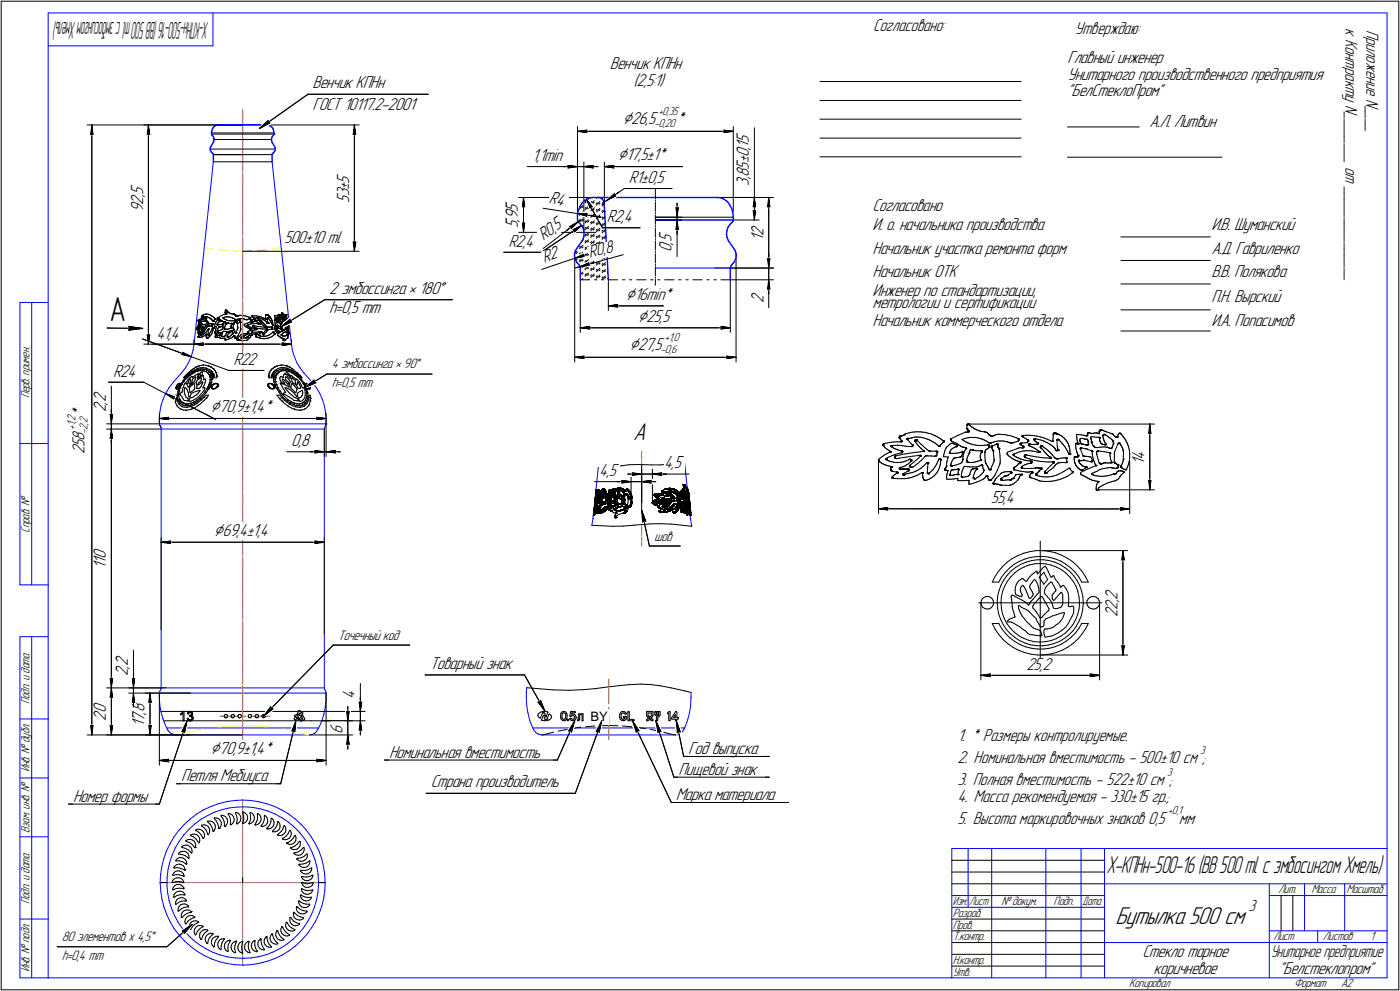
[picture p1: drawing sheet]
<svg xmlns="http://www.w3.org/2000/svg" width="595mm" height="421mm" viewBox="0 0 595 421" stroke-linecap="round" stroke-linejoin="round" font-family="sans-serif">
<defs><g id="words">
<text font-size="14.6" x="46.6" y="136.3">А</text>
<g font-size="10.9">
<text x="269.1" y="186.9">А</text>
<text x="474" y="392.7">Бутылка 500 см</text>
</g>
<text font-size="10.6" x="470.3" y="371.1">Х-КПНн-500-16(ВВ500ml c эмбосингомХмель)</text>
<text font-size="10.4" x="88.6" y="9.3" transform="rotate(180 88.6 9.3)">Х-КПНн-500-16(ВВ500mlcэмбосингомХмель)</text>
<g font-size="8.5">
<text x="264.8" y="52.7">Ç26,5</text>
<text x="262.6" y="68.2">Ç17,5±1*</text>
<text x="266" y="127.3">Ç16min*</text>
<text x="271.1" y="136.7">Ç25,5</text>
<text x="267.5" y="148.8">Ç27,5</text>
<text x="89.4" y="175.2">Ç70,9</text>
<text x="90.9" y="227.8">Ç69,4</text>
<text x="89.4" y="320.5">Ç70,9±1,4*</text>
</g>
<g font-size="7.8">
<text x="571.8" y="11.8" transform="rotate(90 571.8 11.8)">к</text>
<text x="371.1" y="13.1">Согласовано:</text>
<text x="456.9" y="14.6">Утверждаю:</text>
<text x="571.8" y="16.4" transform="rotate(90 571.8 16.4)">К</text>
<text x="580.8" y="12.6" transform="rotate(90 580.8 12.6)">П</text>
<text x="580.8" y="15.7" transform="rotate(90 580.8 15.7)">р</text>
<text x="571.8" y="19.5" transform="rotate(90 571.8 19.5)">о</text>
<text x="571.8" y="22.1" transform="rotate(90 571.8 22.1)">н</text>
<text x="580.8" y="18.3" transform="rotate(90 580.8 18.3)">и</text>
<text x="580.8" y="20.9" transform="rotate(90 580.8 20.9)">л</text>
<text x="580.8" y="23.5" transform="rotate(90 580.8 23.5)">о</text>
<text x="259.2" y="29.5">Венчик КПНн</text>
<text x="453.7" y="26.6">Главный инженер</text>
<text x="571.8" y="24.8" transform="rotate(90 571.8 24.8)">т</text>
<text x="571.8" y="28.4" transform="rotate(90 571.8 28.4)">р</text>
<text x="580.8" y="26.2" transform="rotate(90 580.8 26.2)">ж</text>
<text x="580.8" y="29.5" transform="rotate(90 580.8 29.5)">е</text>
<text x="453.7" y="33.8">Унитарного производственного предприятия</text>
<text x="571.8" y="31.2" transform="rotate(90 571.8 31.2)">а</text>
<text x="571.8" y="33.8" transform="rotate(90 571.8 33.8)">к</text>
<text x="580.8" y="32.2" transform="rotate(90 580.8 32.2)">н</text>
<text x="580.8" y="34.8" transform="rotate(90 580.8 34.8)">и</text>
<text x="132.8" y="37.5">Венчик КПНн</text>
<text x="269.2" y="36.6">(2,5:1)</text>
<text x="453.7" y="40.9">&quot;БелСтеклоПром&quot;</text>
<text x="571.8" y="36.4" transform="rotate(90 571.8 36.4)">т</text>
<text x="571.8" y="40.1" transform="rotate(90 571.8 40.1)">у</text>
<text x="580.8" y="37.4" transform="rotate(90 580.8 37.4)">е</text>
<text x="132.8" y="46.7">ГОСТ 10117.2-2001</text>
<text x="571.8" y="44.7" transform="rotate(90 571.8 44.7)">N</text>
<text x="571.8" y="47.8" transform="rotate(90 571.8 47.8)">_</text>
<text x="580.8" y="42.1" transform="rotate(90 580.8 42.1)">N</text>
<text x="580.8" y="45.1" transform="rotate(90 580.8 45.1)">_</text>
<text x="580.8" y="47.8" transform="rotate(90 580.8 47.8)">_</text>
<text x="287.4" y="52.7">*</text>
<text x="488.6" y="53.9">А.Л. Литвин</text>
<text x="571.8" y="50.5" transform="rotate(90 571.8 50.5)">_</text>
<text x="571.8" y="53.1" transform="rotate(90 571.8 53.1)">_</text>
<text x="580.8" y="50.5" transform="rotate(90 580.8 50.5)">_</text>
<text x="580.8" y="53.1" transform="rotate(90 580.8 53.1)">_</text>
<text x="571.8" y="55.7" transform="rotate(90 571.8 55.7)">_</text>
<text x="571.8" y="58.3" transform="rotate(90 571.8 58.3)">_</text>
<text x="318.3" y="63.8" transform="rotate(-90 318.3 63.8)">,</text>
<text x="318.3" y="62.7" transform="rotate(-90 318.3 62.7)">1</text>
<text x="318.3" y="60.7" transform="rotate(-90 318.3 60.7)">5</text>
<text x="571.8" y="61" transform="rotate(90 571.8 61)">_</text>
<text x="571.8" y="63.7" transform="rotate(90 571.8 63.7)">_</text>
<text x="226.1" y="68.5">1,1min</text>
<text x="318.3" y="69.4" transform="rotate(-90 318.3 69.4)">±</text>
<text x="318.3" y="66.8" transform="rotate(-90 318.3 66.8)">0</text>
<text x="571.8" y="66.3" transform="rotate(90 571.8 66.3)">_</text>
<text x="571.8" y="71" transform="rotate(90 571.8 71)">о</text>
<text x="267.3" y="77.8">R1±0,5</text>
<text x="318.3" y="76.2" transform="rotate(-90 318.3 76.2)">,</text>
<text x="318.3" y="75.1" transform="rotate(-90 318.3 75.1)">8</text>
<text x="318.3" y="72.1" transform="rotate(-90 318.3 72.1)">5</text>
<text x="571.8" y="73.6" transform="rotate(90 571.8 73.6)">т</text>
<text x="60.8" y="83.9" transform="rotate(-90 60.8 83.9)">,</text>
<text x="60.8" y="82.9" transform="rotate(-90 60.8 82.9)">5</text>
<text x="148.3" y="83.5" transform="rotate(-90 148.3 83.5)">3</text>
<text x="148.3" y="80.8" transform="rotate(-90 148.3 80.8)">±</text>
<text x="148.3" y="78.1" transform="rotate(-90 148.3 78.1)">5</text>
<text x="318.3" y="78.8" transform="rotate(-90 318.3 78.8)">3</text>
<text x="571.8" y="79.2" transform="rotate(90 571.8 79.2)">_</text>
<text x="571.8" y="82" transform="rotate(90 571.8 82)">_</text>
<text x="60.8" y="87" transform="rotate(-90 60.8 87)">2</text>
<text x="148.3" y="86.1" transform="rotate(-90 148.3 86.1)">5</text>
<text x="233.1" y="86.4" transform="rotate(9 233.1 86.4)">R4</text>
<text x="370.8" y="89.8">Согласовано</text>
<text x="571.8" y="84.6" transform="rotate(90 571.8 84.6)">_</text>
<text x="571.8" y="87.2" transform="rotate(90 571.8 87.2)">_</text>
<text x="571.8" y="89.8" transform="rotate(90 571.8 89.8)">_</text>
<text x="60.8" y="90" transform="rotate(-90 60.8 90)">9</text>
<text x="220.1" y="94.2" transform="rotate(-90 220.1 94.2)">,</text>
<text x="220.1" y="93.2" transform="rotate(-90 220.1 93.2)">9</text>
<text x="220.1" y="90.2" transform="rotate(-90 220.1 90.2)">5</text>
<text x="258" y="94.5">R2,4</text>
<text x="571.8" y="92.5" transform="rotate(90 571.8 92.5)">_</text>
<text x="571.8" y="95.2" transform="rotate(90 571.8 95.2)">_</text>
<text x="220.1" y="96.9" transform="rotate(-90 220.1 96.9)">5</text>
<text x="236.7" y="98.1" transform="rotate(-37 236.7 98.1)">5</text>
<text x="324.4" y="100.2" transform="rotate(-90 324.4 100.2)">2</text>
<text x="370.8" y="97.8">И. о. начальника производства</text>
<text x="514.9" y="97.8">И.В. Шуманский</text>
<text x="571.8" y="97.8" transform="rotate(90 571.8 97.8)">_</text>
<text x="571.8" y="100.4" transform="rotate(90 571.8 100.4)">_</text>
<text x="120.8" y="103.3">500±10 ml</text>
<text x="216.1" y="104.9">R2,4</text>
<text x="231.1" y="102.4" transform="rotate(-37 231.1 102.4)">R0,</text>
<text x="257.6" y="107.8" transform="rotate(-15 257.6 107.8)">8</text>
<text x="285.4" y="107" transform="rotate(-90 285.4 107)">0</text>
<text x="285.4" y="104" transform="rotate(-90 285.4 104)">,</text>
<text x="285.4" y="103" transform="rotate(-90 285.4 103)">5</text>
<text x="324.4" y="102.3" transform="rotate(-90 324.4 102.3)">1</text>
<text x="370.8" y="107.8">Начальник участка ремонта форм</text>
<text x="514.9" y="107.8">А.Д. Гавриленко</text>
<text x="571.8" y="103.1" transform="rotate(90 571.8 103.1)">_</text>
<text x="571.8" y="105.7" transform="rotate(90 571.8 105.7)">_</text>
<text x="231.3" y="111.6" transform="rotate(-18 231.3 111.6)">R2</text>
<text x="250.7" y="109.6" transform="rotate(-15 250.7 109.6)">R0,</text>
<text x="571.8" y="108.4" transform="rotate(90 571.8 108.4)">_</text>
<text x="571.8" y="111" transform="rotate(90 571.8 111)">_</text>
<text x="571.8" y="113.7" transform="rotate(90 571.8 113.7)">_</text>
<text x="370.8" y="117.9">Начальник ОТК</text>
<text x="514.9" y="117.9">В.В. Полякова</text>
<text x="571.8" y="116.3" transform="rotate(90 571.8 116.3)">_</text>
<text x="140" y="124.7">2 эмбоссинга • 180Å</text>
<text x="370.8" y="125.8">Инженер по стандартизации,</text>
<text x="324.4" y="128.7" transform="rotate(-90 324.4 128.7)">2</text>
<text x="370.8" y="130.8">метрологии и сертификации</text>
<text x="514.9" y="128.4">П.Н. Вырский</text>
<text x="140" y="133">h=0,5 mm</text>
<text x="66.5" y="143.9">41,4</text>
<text x="370.8" y="138.3">Начальник коммерческого отдела</text>
<text x="514.9" y="138.3">И.А. Попасимов</text>
<text x="99.2" y="155">R22</text>
<text x="48.1" y="160.1">R24</text>
<text x="45" y="172" transform="rotate(-90 45 172)">,</text>
<text x="45" y="170.9" transform="rotate(-90 45 170.9)">2</text>
<text x="36" y="177.1" transform="rotate(-90 36 177.1)">*</text>
<text x="45" y="175" transform="rotate(-90 45 175)">2</text>
<text x="103.2" y="175.2">±1,4*</text>
<text x="36" y="190" transform="rotate(-90 36 190)">5</text>
<text x="36" y="187.4" transform="rotate(-90 36 187.4)">8</text>
<text x="123.8" y="189.7">0,8</text>
<text x="36" y="193" transform="rotate(-90 36 193)">2</text>
<text x="486.4" y="197.5" transform="rotate(-90 486.4 197.5)">1</text>
<text x="486.4" y="195.5" transform="rotate(-90 486.4 195.5)">4</text>
<text x="254.7" y="202.4">4,5</text>
<text x="282.3" y="199.1">4,5</text>
<text x="421.1" y="213.9">55,4</text>
<text x="104.7" y="227.8">±1,4</text>
<text x="45" y="239.6" transform="rotate(-90 45 239.6)">1</text>
<text x="45" y="237.7" transform="rotate(-90 45 237.7)">0</text>
<text x="45" y="241.6" transform="rotate(-90 45 241.6)">1</text>
<text x="475" y="255.9" transform="rotate(-90 475 255.9)">,</text>
<text x="475" y="254.9" transform="rotate(-90 475 254.9)">2</text>
<text x="475" y="262" transform="rotate(-90 475 262)">2</text>
<text x="475" y="259" transform="rotate(-90 475 259)">2</text>
<text x="54.4" y="287.2" transform="rotate(-90 54.4 287.2)">2</text>
<text x="54.4" y="284.1" transform="rotate(-90 54.4 284.1)">,</text>
<text x="54.4" y="283.1" transform="rotate(-90 54.4 283.1)">2</text>
<text x="182.6" y="284.2">Товарный знак</text>
<text x="436.3" y="284.6">25,2</text>
<text x="150.9" y="297.2" transform="rotate(-90 150.9 297.2)">4</text>
<text x="45" y="303.1" transform="rotate(-90 45 303.1)">0</text>
<text x="61.4" y="303.8" transform="rotate(-90 61.4 303.8)">,</text>
<text x="61.4" y="302.7" transform="rotate(-90 61.4 302.7)">8</text>
<text x="45" y="306.2" transform="rotate(-90 45 306.2)">2</text>
<text x="61.4" y="308.8" transform="rotate(-90 61.4 308.8)">1</text>
<text x="61.4" y="306.8" transform="rotate(-90 61.4 306.8)">7</text>
<text x="145.5" y="311.7" transform="rotate(-90 145.5 311.7)">6</text>
<text x="407" y="314.9">1. * Размеры контролируемые.</text>
<text x="165.4" y="321.9">Номинальная вместимость</text>
<text x="292.5" y="320.4">Год выпуска</text>
<text x="288.4" y="329.2">Пищевой знак</text>
<text x="407" y="324.2">2. Номинальная вместимость - 500±10 см ;</text>
<text x="77" y="332">Петля Мебиуса</text>
<text x="183" y="334.4">Страна производитель</text>
<text x="407" y="333.5">3. Полная вместимость - 522±10 см ;</text>
<text x="31.1" y="340.6">Номер формы</text>
<text x="287.3" y="339.9">Марка материала</text>
<text x="407" y="340.6">4. Масса рекомендуемая - 330±15 гр.;</text>
<text x="407" y="349.9">5. Высота маркировочных знаков 0,5</text>
<text x="501.1" y="349.9">мм</text>
<text x="485.6" y="406.7">Стекло тарное</text>
<text x="490.3" y="413.7">коричневое</text>
<text x="543.7" y="413.7">&quot;Белстеклопром&quot;</text>
</g>
<text font-size="7.6" x="540.1" y="406.7">Унитарное предприятие</text>
<text font-size="7.3" x="530.7" y="387.3">3</text>
<g font-size="6.2">
<text x="141" y="156.5">4 эмбоссинга • 90Å</text>
<text x="141" y="164.3">h=0,5 mm</text>
<text x="278" y="229.8">шов</text>
<text x="143.6" y="271.9">Точечный код</text>
<text x="26.2" y="400">80 элементов х 4,5Å</text>
<text x="26.2" y="407.7">h=0,4 mm</text>
</g>
<text font-size="5.5" x="251" y="306.2">BY</text>
<g font-size="5.4">
<text x="12.5" y="169.2" transform="rotate(-90 12.5 169.2)">Перв. примен.</text>
<text x="12.5" y="226.3" transform="rotate(-90 12.5 226.3)">Справ. №</text>
<text x="12.5" y="299.1" transform="rotate(-90 12.5 299.1)">Подп. и дата</text>
<text x="12.5" y="328.2" transform="rotate(-90 12.5 328.2)">Инв. № дубл.</text>
<text x="12.5" y="353.9" transform="rotate(-90 12.5 353.9)">Взам. инв. №</text>
<text x="543.3" y="379.5">Лит.</text>
<text x="557.4" y="379.5">Масса</text>
<text x="572.3" y="379.5">Масштаб</text>
<text x="12.5" y="384.1" transform="rotate(-90 12.5 384.1)">Подп. и дата</text>
<text x="405" y="389.6">Разраб.</text>
<text x="425.6" y="384.5">№ докум.</text>
<text x="447.8" y="384.5">Подп.</text>
<text x="405" y="394.5">Пров.</text>
<text x="405" y="399.5">Т.контр.</text>
<text x="541.1" y="399.5">Лист</text>
<text x="562.3" y="399.5">Листов</text>
<text x="582.4" y="399.5">1</text>
<text x="12.5" y="413.2" transform="rotate(-90 12.5 413.2)">Инв. № подл.</text>
<text x="405" y="409.5">Н.контр.</text>
<text x="405" y="414.5">Утв.</text>
<text x="480" y="419.5">Копировал</text>
<text x="550" y="419.5">Формат</text>
<text x="570" y="419.5">A2</text>
</g>
<g font-size="5.3">
<text x="405" y="384.5">Изм.</text>
<text x="412" y="384.5">Лист</text>
<text x="460" y="384.5">Дата</text>
</g>
<g font-size="5.1">
<text x="278" y="53.9">-0,20</text>
<text x="279.9" y="48.9">+0,35</text>
<text x="280.8" y="149.9">-0,6</text>
<text x="282.6" y="144.9">+1,0</text>
<text x="32.1" y="179.7" transform="rotate(-90 32.1 179.7)">,</text>
<text x="32.1" y="179" transform="rotate(-90 32.1 179)">2</text>
<text x="37.2" y="179.9" transform="rotate(-90 37.2 179.9)">2</text>
<text x="32.1" y="182.5" transform="rotate(-90 32.1 182.5)">+</text>
<text x="32.1" y="181" transform="rotate(-90 32.1 181)">1</text>
<text x="37.2" y="184.4" transform="rotate(-90 37.2 184.4)">-</text>
<text x="37.2" y="182.6" transform="rotate(-90 37.2 182.6)">2</text>
<text x="37.2" y="180.6" transform="rotate(-90 37.2 180.6)">,</text>
<text x="510.1" y="320.4">3</text>
<text x="496.1" y="329.6">3</text>
<text x="496.5" y="346">+0,1</text>
</g>
</g></defs>
<g fill="none" stroke="#000" stroke-width=".43">
<path d="M83.7 139.7h.1M83.7 139.8h.1M83.7 139.9h.1M83.7 140h.1M83.7 139.2h.1M83.7 139.3h.1M83.7 139.4h.1M83.7 139.5h.1M83.7 139.6h.1M83.8 139.1h.1M83.8 140h.1M83.9 138.8h.1"/>
<path d="M83.9 138.9h.1M84 138.6h.1M84.1 138.4h.1M84.2 138.3h.1M84.2 139.4h.1M84.2 139h.1M84.2 139.1h.1M84.2 139.2h.1M84.2 139.3h.1M84.2 136.4h.1M84.2 136.5h.1M84.3 136.1h.1"/>
<path d="M84.2 136.1h.1M84.2 136.2h.1M84.2 136.3h.1M84.4 138h.1M84.2 138.1h.1M84.2 139.5h.1M84.2 138.9h.1M84.4 135.9h.1M84.3 136.6h.1M84.3 136.7h.1M84.3 136.8h.1M84.3 136.9h.1"/>
<path d="M84.3 136h.1M84.3 139.6h.1M84.5 135.9h.1M84.4 137h.1M84.4 137.1h.1M84.4 137.2h.1M84.4 139.6h.1M84.4 139.7h.1M84.4 138.8l-.2 .1zM84.5 137.2h.1M84.5 137.3h.1M84.5 137.4h.1"/>
<path d="M84.5 137.8h.1M84.5 139.7h.1M84.5 139.8h.1M84.5 138.7h.1M84.6 135.8h.1M84.6 137.5h.1M84.6 137.8h.1M84.6 137.7h.1M84.6 137.6h.1M84.6 139.8h.1M84.8 138.4h.1M84.6 138.5h.1"/>
<path d="M84.8 135.7h.1M84.7 135.7h.1M84.7 139.9h.1M84.9 135.6h.1M84.8 139.9h.1M84.8 136.6h.1M84.8 136.4h.1M84.8 136.5h.1M84.8 138.3h.1M84.8 136.7h.1M84.8 138.9h.1M84.8 139h.1"/>
<path d="M84.8 138.6h.1M84.8 138.7h.1M84.8 138.8h.1M85 135.6h.1M84.9 139.9h.1M84.9 136.8h.1M85 136.3h.1M84.9 136.3h.1M85.1 138.4h.1M84.9 139h.1M84.9 139.1h.1M84.9 138.5h.1"/>
<path d="M85.2 135.6h.1M85 139.9h.1M85 138.2l-.2 .1zM85 136.9h.1M85 137h.1M85.1 136.3h.1M85 139.1l.3-.1zM85 139.1h.1M85.1 139.9h.1M85.3 138h.1M85.1 138.1h.1M85.1 137.1h.1"/>
<path d="M85.2 136.3h.1M85.1 138.4l.2-.1zM85.3 135.6h.1M85.2 137.2h.1M85.3 136.3h.1M85.4 135.6h.1M85.3 139.9h.1M85.3 137.2h.1M85.3 139l.6-.2zM85.5 137.8h.1M85.3 137.9h.1M85.3 137.3h.1"/>
<path d="M85.4 136.3h.1M85.3 138.3l.3-.1zM85.5 135.6h.1M85.4 139.8h.1M85.4 137.4h.1M85.5 136.3h.1M85.7 135.6h.1M85.5 139.8h.1M85.6 137.5h.1M85.6 136.3h.1M85.7 134.5h.1M85.6 134.5h.1"/>
<path d="M85.6 134.6h.1M85.6 134.7h.1M85.6 134.8h.1M85.6 139.7h.1M85.6 137.8h.1M85.6 137.7h.1M85.6 137.6h.1M85.7 136.4h.1M85.6 138.2l.3-.1zM85.8 134.4h.1M85.7 134.4h.1M85.8 135.1h.1"/>
<path d="M85.7 135h.1M85.8 136.4h.1M85.8 135.3h.1M85.8 135.2h.1M85.8 135.6h.1M85.8 135.5h.1M85.8 135.4h.1M85.7 139.7h.1M85.8 139.6h.1M85.9 134.4h.1M85.9 138.1l.3-.1zM85.9 134.3h.1"/>
<path d="M85.9 139.5h.1M85.9 136.5h.1M85.9 138.8l.8-.2zM86 134.3h.1M86 134.2h.1M86 139.4h.1M86.1 134.2h.1M86.1 134.1h.1M86.1 139.4h.1M86.1 136.5h.1M86.3 133.9h.1M86.2 133.9h.1"/>
<path d="M86.2 134h.1M86.1 140.1h.1M86.2 140h.1M86.2 139.3h.1M86.3 139.3h.1M86.2 136.5h.1M86.2 138l.2-.1zM86.4 133.9h.1M86.4 139.2h.1M86.3 139.2h.1M86.3 139.9h.1M86.4 139.7h.1"/>
<path d="M86.4 139.6h.1M86.4 139.4h.1M86.4 139.3h.1M86.4 136.6h.1M86.4 135v.3zM86.4 134.9h.1M86.4 135h.1M86.6 133.7h.1M86.4 133.8h.1M86.4 139.5h.1M86.4 135.3l.2 .3zM86.4 137.9l.4-.1z"/>
<path d="M86.5 136.6h.1M86.5 134.9h.1M86.8 133.7h.1M86.6 135.6l.1 .3zM86.6 134.9h.1M86.6 140l-.2 .2zM86.7 135.9l.2 .2zM86.7 134.8h.1M86.7 136.6h.1M86.7 138.6l.8-.3zM86.8 134.8h.1M86.8 136.6h.1"/>
<path d="M86.8 136.5h.1M86.8 137.8h.3zM86.8 139.7l-.2 .3zM86.8 139.7l.2-.3zM87 133.5h.1M86.9 133.6h.1M86.9 134.8h.1M86.9 136.5h.1M86.9 136.4h.1M86.9 136.3h.1M86.9 136.2h.1M86.9 136.1h.1"/>
<path d="M87 134.7h.1M87.2 133.5h.1M87.1 134.6h.1M87 134.6h.1M87.2 134.6h.1M87.1 137.8h.3zM87.3 133.5h.1M87.2 139.2l-.2 .2zM87.2 135.5h.1M87.3 135.2h.1M87.2 135.3h.1M87.2 135.4h.1"/>
<path d="M87.5 133.4h.1M87.5 134.5h.1M87.3 134.5h.1M87.3 140l-.2 .2zM87.3 140l.2-.2zM87.3 135.6h.1M87.3 135.7h.1M87.4 135.1h.1M87.3 135.1h.1M87.4 137.8l.3-.1zM87.4 138.9l-.2 .3zM87.4 135.8h.1"/>
<path d="M87.4 135.9h.1M87.5 135.1h.1M87.6 133.4h.1M87.5 136h.1M87.5 136.1h.1M87.5 135.2l.1 .3zM87.5 135.2h.1M87.6 134.5h.1M87.5 136.2h.1M87.5 136.3h.1M87.8 133.4h.1M87.7 134.5h.1"/>
<path d="M87.6 139.5l-.1 .3zM87.6 139.5l.2-.1zM87.6 138.7l-.2 .2zM87.6 138.7h.1M87.6 138.6h.1M87.6 138.5h.1M87.6 138.4h.1M87.6 138.3h.1M87.6 136.4h.1M87.6 136.5h.1M87.6 135.5l.2 .2zM87.8 134.5h.1"/>
<path d="M87.7 137.7l.4-.1zM87.7 136.7h.1M87.9 133.4h.1M88 134.6h.1M87.8 136.8h.1M87.8 135.7l.1 .4zM88.1 133.4h.1M87.9 136.9h.1M87.9 137h.1M87.9 136.1l.2 .2zM88.1 134.6h.1M88 139.1l-.2 .3z"/>
<path d="M88 137.1h.1M88.2 133.5h.1M88.1 137.2h.1M88.1 136.3l.2 .3zM88.2 134.7h.1M88.1 138.9l-.1 .2zM88.1 138.9l.2-.2zM88.1 137.6h.1M88.2 137.4h.1M88.1 137.4h.1M88.4 133.5h.1M88.4 134.8h.1"/>
<path d="M88.2 137.5h.1M88.3 138.6h.1M88.3 136.6l.2 .2zM88.6 133.5h.1M88.6 134.8h.1M88.5 138.5h.1M88.4 138.5h.1M88.6 139.9h.1M88.5 139.9h.1M88.5 140h.1M88.6 138.5h.1M88.5 136.8l.1 .3z"/>
<path d="M88.7 133.6h.1M88.6 140h.1M88.7 134.9h.1M88.6 138.5h.2zM88.6 137.1l.2 .2zM88.9 133.7h.1M88.8 135h.1M88.9 135h.1M88.8 138.5h.1M88.8 137.3h.1M89.1 133.7h.1M89 135h.1"/>
<path d="M88.9 137.4h.1M88.9 137.5h.1M89.1 135.1h.1M89 138.5h.2zM89 137.5h.1M89.2 133.8h.1M89.2 135.1h.1M89.1 137.5h.1M89.2 135.2h.1M89.2 137.5h.4zM89.2 137.5h.1M89.4 133.9h.1"/>
<path d="M89.3 135.3h.1M89.2 138.5h.3zM89.4 135.4h.1M89.6 133.9h.1M89.5 135.4h.1M89.6 135.5h.1M89.5 138.5h.2zM89.7 134h.1M89.7 135.6h.1M89.6 137.5h.4zM89.8 134.1h.1M89.8 135.7h.1"/>
<path d="M89.7 138.5h.1M89.9 134.2h.1M89.9 135.8h.1M89.8 138.5h.1M90 134.2h.1M90 135.9h.1M89.9 138.5h.1M90.1 134.3h.1M90.1 135.9h.1M90.1 137.5h.1M90 137.5h.1M90 138.5h.1"/>
<path d="M90 138.4h.1M90.2 134.4h.1M90.1 139.8l-.1 .2zM90.2 136.1h.1M90.1 136h.1M90.2 137.7h.1M90.1 137.6h.1M90.1 138.4h.1M90.1 138.3h.1M90.3 134.4h.1M90.1 139.8h.1M90.3 136.1h.1"/>
<path d="M90.2 138.1h.1M90.2 138h.1M90.2 137.8h.1M90.3 134.5h.1M90.3 139.4l-.1 .2zM90.3 139.4h.1M90.3 136.2h.1M90.4 134.5h.1M90.4 139.2h.1M90.3 139.2h.1M90.3 139.3h.1M90.4 136.3h.1"/>
<path d="M90.5 134.6h.1M90.5 139.2h.1M90.5 136.5h.1M90.4 136.4h.1M90.6 134.6h.1M90.6 139.2h.1M90.7 134.7h.1M90.6 139.8v.2zM90.6 139.8h.1M90.6 139.6h.1M90.6 139.4h.1M90.6 139.3h.1"/>
<path d="M90.6 136.5h.1M90.8 134.8h.1M90.7 136.4h.1M90.7 136.5h.1M90.8 134.9h.1M90.9 135h.1M90.8 136.2l-.1 .2zM91 135h.1M90.9 136.1h.1M91.1 135h.1M91 136l.2-.2zM91 136h.1"/>
<path d="M91.2 135.1h.1M91.2 138.5h.1M91.2 138.7h.1M91.3 135.2h.1M91.3 138.1h.1M91.3 138.3l-.1 .2zM91.3 135.3h.1M91.3 135.6h.1M91.4 135.3h.1M91.4 137.8l-.1 .3zM91.4 138.7l.2 .1zM91.4 135.6h.1"/>
<path d="M91.4 135.5h.1M91.4 135.4h.1M91.4 137.6v.2zM91.5 137.3l-.1 .3zM91.6 137.2h.1M91.6 137.1h.1M91.6 138.8h.3zM91.7 136.9h.1M91.7 137h.1M91.7 139.8l-.1 .2zM91.8 136.8h.1M91.8 139.4v.2z"/>
<path d="M91.8 139.6h.1M91.9 136.7h.1M91.9 138.8h.1M91.9 139.2h.1M91.9 136.6h.1M91.9 138.9v.3zM92 138.8h.1M92.1 136.4l-.2 .2zM92.3 137.8h.1M92.2 137.8h.1M92.2 137.9h.1M92.3 138h.2z"/>
<path d="M92.3 137.7h.1M92.3 137.9h.1M92.3 138h.1M92.3 136.2l.2-.1zM92.3 136.2l-.2 .2zM92.4 137.5h.1M92.5 137.4h.1M92.6 135h.1M92.5 135h.1M92.5 135.1h.1M92.5 139.7h.1M92.5 139.9h.1"/>
<path d="M92.5 138h.1M92.5 137.3h.1M92.6 135l.5-.3zM92.6 135.2h.1M92.6 135.3h.1M92.6 139.5h.1M92.6 137.2h.1M92.6 135.9l-.1 .2zM92.7 135.9h.1M92.6 135.9h.1M92.7 135.3h.1M92.7 135.4h.1"/>
<path d="M92.7 139.4h.1M92.7 138h.3zM92.7 137.2h.1M92.8 135.9h.1M92.8 135.4h.1M92.8 135.5h.1M92.8 139.3h.1M92.8 137.1h.1M92.9 135.9h.1M92.9 135.5h.1M92.9 135.6h.1M92.9 139.1h.1"/>
<path d="M93 139h.1M92.9 137h.1M93 135.9h.1M93 135.6h.1M93 138h.1M93 136.9h.1M93 136h.1M93.1 135.6h.1M93.1 138.9h.1M93 138.9h.1M93 136.8h.1M93.1 136h.1"/>
<path d="M93.1 134.7l.5-.3zM93.2 135.7h.1M93.1 138.9h.4zM93.1 138l.3-.1zM93.2 136.7h.1M93.1 136.7h.1M93.2 136.1h.1M93.3 135.7h.1M93.4 136.7h.1M93.3 136.1h.1M93.4 135.8h.1M93.4 136.1h.1"/>
<path d="M93.5 135.8h.1M93.4 137.9h.1M93.5 136.7h.1M93.5 136.1h.1M93.6 135.9h.1M93.5 138.9h.2zM93.5 136.6h.1M93.6 136.1h.1M93.6 137.9h.2zM93.6 136.6h.1M93.6 136.5h.1M93.6 136.2h.1"/>
<path d="M93.6 134.4l.5-.3zM93.7 136h.1M93.6 136.4h.1M93.6 136.3h.1M93.8 136.1h.1M93.7 138.9l.4-.1zM93.9 136.1h.1M93.8 137.9l.3-.1zM94 136.1h.1M94.1 136.2h.1M94.1 136.3h.1M94.1 138.8h.1"/>
<path d="M94.1 137.8h.1M94.1 134.1l.6-.2zM94.2 136.4h.1M94.2 137.8h.3zM94.2 138.8h.1M94.2 138.7h.1M94.3 136.4h.1M94.3 136.5h.1M94.2 140h.1M94.3 140h.1M94.3 138.7h.1M94.4 136.5h.1"/>
<path d="M94.4 139.9h.1M94.5 136.6h.1M94.5 139.8h.1M94.4 138.6h.1M94.5 138.5h.1M94.5 138.3h.1M94.6 136.6h.1M94.6 136.7h.1M94.5 139.7h.1M94.6 139.6h.1M94.6 139.5h.1M94.5 137.8h.1"/>
<path d="M94.6 138.3h.1M94.7 137.7h.1M94.6 137.7h.1M94.7 135h.1M94.7 133.9l.5-.3zM94.7 136.7h.1M94.7 138.9h.1M94.7 139v.3zM94.7 139.3h.1M94.7 139.4h.1M94.6 138.2h.1M94.7 138h.1"/>
<path d="M94.7 137.9h.1M94.7 137.8h.1M94.7 135.1h.1M94.9 135h.1M94.7 138.5h.1M94.7 138.7h.1M94.8 135.2h.1M94.8 136.7h.1M94.8 138.1h.1M94.8 138.3l-.1 .2zM94.9 135.3h.1M95.1 134.9h.1"/>
<path d="M94.9 136.7h.1M94.9 137.9h.1M95 135.3h.1M95 136.7h.1M95 137.8h.1M95.1 135.4h.1M95.1 134.9l.2-.1zM95.1 136.7h.1M95.1 137.6h.1M95.2 135.5h.1M95.2 133.6h.1M95.2 137.2h.1"/>
<path d="M95.2 137.4h.1M95.2 136.7h.1M95.3 133.6h.1M95.3 136.8h.1M95.2 136.8h.1M95.3 135.6h.1M95.5 134.8h.1M95.3 137.1l-.1 .1zM95.3 137.1h.1M95.3 137h.1M95.3 136.9h.1M95.3 139.5h.1"/>
<path d="M95.3 139.6h.1M95.3 139.7h.1M95.4 135.6h.1M95.5 133.5h.1M95.4 133.5h.1M95.4 139.2h.1M95.4 139.4h.1M95.4 139.7h.1M95.4 139.8h.1M95.7 134.7h.1M95.6 133.5h.1M95.5 139h.1"/>
<path d="M95.5 139.8h.1M95.5 139.9h.1M95.6 135.6h.1M95.7 133.5h.1M95.6 139.9h.1M95.6 138.7h.1M95.6 138.9h.1M95.7 135.7h.1M95.7 134.7h.2zM95.7 132.7h.1M95.7 132.8h.1M95.8 133.5h.1"/>
<path d="M95.7 138.5h.1M95.8 135.7h.1M95.8 132.1l-.1 .6zM95.8 131.9h.1M95.8 132h.1M95.8 132.1h.1M95.8 132.8h.1M95.8 132.9h.1M95.8 133h.1M95.8 139.9h.2zM95.8 138.3h.1M95.8 135.8h.1"/>
<path d="M95.9 131.8h.1M95.8 131.8h.1M95.8 133.1h.1M95.8 138.2h.1M95.9 135.8h.1M96.1 134.7h.1M96 131.8h.1M95.9 133.1h.1M95.9 133.4h.1M95.9 133.3h.1M96 133.2h.1M95.9 133.2h.1"/>
<path d="M95.9 138.1h.1M95.9 138h.1M96 135.9h.1M96.1 131.8h.1M96 133.3h.1M96 139.9h.1M96 137.5h.1M96 137.6h.1M96 137.7h.1M96 137.8h.1M95.9 137.9h.1M96.1 135.9h.1"/>
<path d="M96.3 134.6h.1M96.1 131.9h.1M96.1 137.4h.1M96.2 132h.1M96.2 139.9h.1M96.2 137.3h.1M96.3 137.2h.1M96.2 137.2h.1M96.3 136h.1M96.3 134.6h.2zM96.3 132.1h.1M96.4 137.2h.1"/>
<path d="M96.4 136h.1M96.4 132.1h.1M96.4 132.2h.1M96.4 139.9h.1M96.5 137.2h.1M96.5 136.1h.3zM96.7 134.6h.1M96.5 132.3h.1M96.5 139.9h.1M96.6 137.2h.1M96.6 132.4h.1M96.7 137.2h.1"/>
<path d="M96.9 134.6h.1M96.7 132.4h.1M96.7 139.9l.2-.1zM96.7 137.3h.1M96.8 136.1h.1M96.8 132.5h.1M96.8 137.3h.1M96.9 134.6h.2zM96.9 132.6h.1M96.9 137.3h.1M96.9 137.4h.1M96.9 136.2h.3z"/>
<path d="M96.9 132.7h.1M96.9 139.8h.1M97 132.8h.1M97 137.4h.4zM97 137.4h.1M97.3 134.7h.1M97.1 132.8h.1M97.1 139.8h.1M97.2 136.2h.1M97.2 132.8h.1M97.5 134.7h.1M97.3 132.8h.1"/>
<path d="M97.3 139.7h.1M97.4 136.2l.2 .1zM97.4 132.9h.1M97.4 137.4h.4zM97.5 134.7h.2zM97.5 133h.1M97.5 139.7l.2-.1zM97.6 136.3h.1M97.6 133.1h.1M97.9 134.8h.1M97.7 133.1h.1M97.7 139.6h.1"/>
<path d="M97.8 136.3h.2zM97.8 133.1h.1M97.8 137.4h.3zM97.9 134.8h.2zM97.9 133.2h.1M97.9 139.5h.1M98 133.2h.1M98 136.3h.3zM98 133.3h.1M98 139.4h.1M98.3 134.9h.1M98.1 133.3h.1"/>
<path d="M98.1 138.5h.1M98.1 138.7h.1M98.1 138.8h.1M98.1 138.9h.1M98.1 139h.1M98.1 137.4h.1M98.1 139.4h.1M98.2 133.3h.1M98.3 138.1h.1M98.2 138.2h.1M98.2 138.3h.1M98.2 138.4h.1"/>
<path d="M98.2 139h.1M98.2 139.1h.1M98.3 137.4h.1M98.2 139.4h.1M98.2 139.3h.1M98.3 136.3h.1M98.4 134.9h.1M98.3 138h.1M98.4 137.4h.1M98.5 135h.1M98.4 133.3h.1M98.4 137.8h.1"/>
<path d="M98.5 137.5h.1M98.4 137.5h.1M98.5 136.3h.2zM98.6 135h.1M98.5 137.8h.1M98.5 137.7h.1M98.5 137.6h.1M98.6 133.3h.1M98.8 135h.1M98.7 136.3h.1M98.7 133.4h.1M98.9 135.1h.1"/>
<path d="M98.9 136.3h.2zM99 135.1h.1M98.9 133.4h.1M99.1 135.2h.1M99.1 133.4h.1M99.1 137.8v.4zM99.1 138.2v.3zM99.1 138.5v.4zM99.1 138.9v.4zM99.1 139.3v.3zM99.1 139.6h.1M99.1 139.7h.1"/>
<path d="M99.1 139.8h.1M99.1 136.3l.3-.1zM99.1 137.5h.1M99.1 137.6h.1M99.1 137.7h.1M99.1 137.8h.1M99.2 135.3h.1M99.2 133.4h.1M99.2 139.8h.1M99.2 139.9h.1M99.2 140h.1M99.2 137.4h.1"/>
<path d="M99.3 135.3h.1M99.3 133.5h.1M99.3 137.2h.1M99.3 137.3h.1M99.4 135.4h.1M99.4 133.5h.1M99.4 136.2h.1M99.5 137.2h.1M99.4 137.2h.1M99.5 135.5h.1M99.5 133.5h.1M99.6 137.1h.1"/>
<path d="M99.5 137.1h.1M99.7 135.5h.1M99.6 133.6h.1M99.6 136.2h.1M99.7 137.1h.1M99.7 133.6h.1M99.7 135.6h.1M99.7 133.7h.1M99.7 137h.1M99.8 136.2h.1M99.7 136.1h.1M99.8 135.6h.1"/>
<path d="M99.8 133.8h.1M99.8 137h.1M99.8 136.9h.1M99.9 136.2h.1M99.9 135.6h.1M99.9 133.9h.1M99.9 136.9h.1M100 136.3h.1M99.9 136.3h.1M100 135.7h.1M100 133.9h.1M100 136.6h.1"/>
<path d="M100 136.5h.1M99.9 136.8h.1M100 136.7h.1M100 136.4h.1M100 135.8h.1M100 134h.1M100.1 135.8h.1M100.1 134.1h.1M100.2 135.8h.1M100.2 134.2h.1M100.2 134.3h.1M100.3 135.8h.1"/>
<path d="M100.3 134.3h.1M100.5 136.6h.1M100.4 136.6h.1M100.4 136.7h.1M100.4 135.8h.1M100.4 134.4h.1M100.5 136.7h.1M100.5 136.8h.1M100.6 136.5h.1M100.5 136.5h.1M100.5 135.8l.3-.1zM100.5 135.8h.1"/>
<path d="M100.5 134.4h.1M100.6 136.4h.1M100.6 136.9h.1M100.6 137h.1M100.6 134.4h.1M100.7 137.1h.1M100.7 134.4h.1M100.8 136.4h.1M100.8 137.2h.1M100.9 135.6h.1M100.8 134.4h.1M100.8 137.5l.1 .4z"/>
<path d="M100.8 137.5h.1M100.8 137.4h.1M100.8 137.3h.1M100.9 136.3h.1M100.9 137.9v.4zM100.9 138.3l.1 .5zM100.9 140l-.1 .2zM100.9 140h.1M100.9 139.9h.1M101.1 135.6h.1M100.9 134.3h.1M101 138.8v.3z"/>
<path d="M101 139.1h.1M101 139.8h.1M101 139.7h.1M101 139.5h.1M101 139.4h.1M101 139.3h.1M101 134.3h.1M101.1 136.2h.1M101.3 135.6h.1M101.2 134.2h.1M101.1 134.2h.1M101.3 134.1h.1"/>
<path d="M101.3 136.1h.1M101.4 135.5h.1M101.4 134.1h.1M101.4 136.1h.1M101.4 135.5h.3zM101.7 134h.1M101.5 134h.1M101.7 136.1h.1M101.6 136.1h.1M101.8 136.1h.1M101.9 135.4h.1M101.8 134h.1"/>
<path d="M101.9 136.2h.1M101.8 136.3h.1M101.8 136.4h.1M101.8 136.5h.1M101.9 136.1h.1M101.9 133.9h.1M101.9 136.6h.1M101.9 136.7h.1M102 135.4h.1M102 133.9h.1M101.9 136.8h.1M102 136.9h.1"/>
<path d="M102.1 137h.1M102 137h.1M102.2 135.4h.1M102.2 133.9h.1M102.1 137.1l.1 .3zM102.1 137.1h.1M102.2 137.8l.1 .3zM102.2 137.4v.4zM102.2 135.4h.2zM102.2 133.9l.2 .1zM102.3 139.4v.4zM102.3 139.1v.3z"/>
<path d="M102.3 138.8v.3zM102.3 138.4v.4zM102.3 138.1v.3zM102.3 140h.1M102.3 139.8h.1M102.6 135.4h.1M102.4 134h.4zM102.8 135.4h.1M103 135.4h.1M102.8 134h.2zM103 135.4h.2zM103 134h.3z"/>
<path d="M103.4 135.5h.1M103.3 134l.2 .1zM103.5 135.5h.1M103.6 135.6h.1M103.5 134.1l.3 .1zM103.7 135.6h.1M103.9 135.6h.1M103.8 138.2h.1M103.8 137.8h.1M103.8 137.9h.1M103.8 138h.1M103.8 138.1h.1"/>
<path d="M103.8 134.2h.3zM103.9 137.8l.3-.2zM103.9 138.2h.1M103.9 138.3h.1M103.9 137.8h.1M104 135.6h.1M104 138.3h.1M104.1 135.6h.1M104.1 138.4h.1M104.1 138.5h.1M104.2 135.7h.1M104.1 134.2l.3 .1z"/>
<path d="M104.2 137.6l.4-.1zM104.2 138.6h.1M104.3 135.7h.1M104.3 138.7h.1M104.4 138.7h.1M104.4 135.8h.1M104.4 134.3l.2 .1zM104.5 138.8h.1M104.5 135.8h.1M104.6 138.9h.1M104.6 135.8h.1M104.6 137.5l.4-.2z"/>
<path d="M104.6 134.4l.3 .1zM104.7 138.9h.1M104.7 135.8h.1M104.8 139h.1M104.8 135.8h.1M104.9 139.1h.1M104.9 135.8h.1M104.9 134.5h.3zM105 137.3l.3-.1zM105 139.1h.1M105.2 135.7h.1M105.1 139.2h.1"/>
<path d="M105.2 138.1h.1M105.1 138.3h.1M105.1 138.2h.1M105.2 139.2h.1M105.2 135.7l.2-.1zM105.2 134.5l.2 .1zM105.2 138.1l.3-.1zM105.2 138.4h.1M105.3 137.2l.4-.1zM105.3 139.3h.1M105.3 138.5h.1M105.4 139.4h.1"/>
<path d="M105.4 138.6h.1M105.4 135.6h.3zM105.4 134.6l.3 .1zM105.5 139.4h.1M105.7 137.9h.1M105.5 138.6h.1M105.6 139.4h.1M105.6 138.7h.1M105.7 139.4h.1M105.7 137.9l.2-.1zM105.7 135.6l.2-.1zM105.7 134.7l.2 .1z"/>
<path d="M105.7 137.1l.4-.2zM105.7 139.5h.1M105.7 138.8h.1M105.8 139.5h.1M105.8 138.8h.1M105.9 139.5h.1M106.1 137.8h.1M105.9 138.9h.1M105.9 135.5h.1M106 134.9h.1M106 138.9h.1M106 135.5h.1"/>
<path d="M106.1 134.9h.1M106.1 136.9h.1M106.1 139.6h.1M106.1 137.8l.2-.1zM106.1 135.4h.1M106.1 135.3h.1M106.2 135h.1M106.1 135h.1M106.2 139.6h.1M106.2 138.9h.1M106.2 135.3h.1M106.2 135.2h.1"/>
<path d="M106.2 135.1h.1M106.3 136.8h.2zM106.3 136.8h.1M106.3 139.7h.1M106.3 139h.1M106.3 137.7h.3zM106.4 139.7h.1M106.6 135.9h.1M106.5 135.9h.1M106.5 136h.1M106.5 136.1h.1M106.7 136.8h.1"/>
<path d="M106.5 140h.1M106.6 139.8h.1M106.5 139.8h.1M106.5 139.7h.1M106.5 139.1h.1M106.6 136.2l.2 .1zM106.7 135.8h.1M106.6 135.8h.1M106.6 136.1h.1M106.8 137.6h.1M106.6 140h.1M106.6 139.9h.1"/>
<path d="M106.6 139.1h.1M106.7 135.8h.4zM106.7 136.8h.2zM106.7 139.2h.1M106.8 137.6l.2-.1zM106.9 134.4h.1M106.8 134.4h.1M107 136.4h.1M106.8 139.2h.1M106.9 134.5l.3 .1zM106.9 134.3h.1M106.9 134.5h.1"/>
<path d="M106.9 136.8h.1M107.2 134.2h.1M107 134.2h.1M107 136.8h.1M107.1 136.5h.1M107 136.5h.1M107.2 137.5h.1M107 139.3l.3 .1zM107.1 135.8h.4zM107.1 136.8h.1M107.1 136.7h.1M107.1 136.6h.1"/>
<path d="M107.2 134.2h.3zM107.2 134.6l.2 .2zM107.2 137.5h.2zM107.3 139.4h.2zM107.4 134.8l.3 .2zM107.4 137.5l.3-.1zM107.4 138.4h.1M107.4 138.5h.1M107.4 138.6h.1M107.4 138.7h.1M107.4 138.8h.1M107.5 134.2h.3z"/>
<path d="M107.5 135.8l.3-.1zM107.5 139.4h.1M107.5 138.3h.1M107.5 138.8h.1M107.5 138.9h.1M107.6 138.9h.3zM107.7 138.3h.1M107.6 138.3h.1M107.6 138.9h.1M107.8 135h.1M107.9 137.4h.1M107.7 139.4l.2 .1z"/>
<path d="M107.8 138.3h.1M107.8 134.2h.2zM107.9 135.1h.1M107.8 135.7h.1M107.8 138.3h.4zM107.9 135.7h.1M107.9 137.4h.2zM107.9 135.6h.1M108 135.1h.1M107.9 139.5h.3zM107.9 138.9l.3 .2zM108 134.2h.3z"/>
<path d="M108 135.6h.1M108.1 135.3h.1M108 135.3h.1M108 135.2h.1M108.1 135.5h.1M108.1 135.4h.1M108.3 137.4h.1M108.3 136.1h.1M108.2 136.1h.1M108.2 136.2h.1M108.2 136.3h.1M108.2 139.5h.3z"/>
<path d="M108.2 139.1l.3 .1zM108.2 138.3l.4 .2zM108.3 134.2h.3zM108.4 136.4h.1M108.3 137.4h.2zM108.4 136.1h.1M108.3 136.3h.1M108.3 136.4h.1M108.4 136.1h.2zM108.5 136.5h.1M108.4 136h.1M108.5 139.5h.1"/>
<path d="M108.6 136.5h.1M108.5 137.4h.3zM108.5 139.2l.4 .1zM108.6 134.2h.3zM108.6 136.1h.1M108.7 136.6h.1M108.6 139.6h.1M108.6 138.5l.5 .1zM108.8 136.6h.1M108.8 139.6h.1M108.7 139.6h.1M108.8 136.1h.1"/>
<path d="M108.9 136.7h.1M109 137.5h.1M108.9 139.7h.1M108.8 139.7h.1M108.9 134.2l.2 .1zM109.1 136.7h.1M108.8 140h.1M108.9 140h.1M108.9 139.9h.1M108.9 139.8h.1M108.9 139.3l.2 .1zM109 136.1h.2z"/>
<path d="M109 137.5h.2zM109.1 138.6l.4 .1zM109.1 134.3h.3zM109.2 136.8h.1M109.1 139.4h.4zM109.2 136.1h.1M109.3 136.8h.1M109.4 137.6h.1M109.3 135.2h.1M109.4 135h.1M109.3 135h.1M109.3 135.1h.1"/>
<path d="M109.4 136.9h.1M109.4 134.3l.2 .1zM109.6 135h.1M109.4 135.2h.1M109.4 135.3h.1M109.4 136.1h.1M109.6 137h.1M109.4 137.6h.2zM109.5 135.3h.1M109.5 135.4h.1M109.5 139.4l.3 .1zM109.5 138.7h.4z"/>
<path d="M109.7 135h.1M109.6 135.4h.1M109.6 135.5h.1M109.6 136.1h.2zM109.6 134.4h.4zM109.6 135.6h.1M109.7 137.1h.1M109.8 137.7h.1M109.7 135h.3zM109.7 135.6h.1M109.8 137.2h.1M109.8 135.6h.1"/>
<path d="M109.8 136.1h.1M109.9 137.2h.1M109.8 137.7l.3 .1zM109.8 139.5h.3zM109.9 135.7h.1M109.9 136.1h.1M110 135.7h.1M110 137.2h.1M109.9 138.7l.4 .1zM110 134.4l.2 .1zM110 135h.2zM110 136.1h.1"/>
<path d="M110 136h.1M110.1 135.8h.1M110 135.8h.1M110.1 137.3h.1M110.1 136h.1M110.1 135.9h.1M110.2 137.4h.1M110.2 137.8h.1M110.1 139.5l.3 .1zM110.2 137.5h.1M110.2 134.5h.3zM110.4 135.1h.1"/>
<path d="M110.3 137.6h.1M110.3 137.8h.1M110.4 137.6h.1M110.3 138.8l.4 .1zM110.4 135.1l.3 .1zM110.4 137.8h.1M110.4 137.7h.1M110.4 139.6l.3 .1zM110.5 134.5l.2 .1zM110.7 136.5h.1M110.6 136.6h.1M110.6 136.7h.1"/>
<path d="M110.8 135.3h.1M110.7 136.9h.1M110.7 136.4h.1M110.7 136.8h.1M110.7 134.6l.3 .1zM110.7 139.7h.3zM110.7 138.9h.5zM110.8 137h.1M110.8 136.4h.1M110.8 135.3l.3 .1zM110.9 137.1h.1M110.9 136.4h.1"/>
<path d="M111 137.2h.1M111.1 136.6h.1M110.9 136.5h.1M111 134.7l.3 .1zM111 139.7h.3zM111.1 137.2h.1M111.2 135.4h.1M111.2 137.2h.1M111.2 136.7h.1M111.3 135.5h.1M111.2 138.9h.4zM111.3 137.5h.1"/>
<path d="M111.2 137.4h.1M111.3 136.7h.1M111.3 134.8l.2 .1zM111.4 135.5h.1M111.3 137.6h.1M111.4 136.8h.1M111.3 139.7l.3 .1zM111.4 137.7h.1M111.5 135.6h.1M111.5 137.8h.1M111.5 136.9h.1M111.5 134.9l.3 .1z"/>
<path d="M111.6 135.6h.1M111.6 137h.1M111.7 135.6h.1M111.6 139.8h.3zM111.6 138.9h.4zM111.6 137.8h.1M111.8 137.1h.1M111.8 135.7h.1M111.7 137.9h.1M111.8 135l.2 .1zM111.9 135.7h.1M111.8 138h.1"/>
<path d="M111.8 138.1h.1M111.8 137.2h.1M111.8 138.2h.1M111.9 137.2h.1M112 135.8h.1M111.9 139.8h.3zM111.9 138.3h.1M112 137.3h.1M112 135.1l.3 .1zM112.1 135.9h.1M112 138.9l.4 .1zM112 138.3h.1"/>
<path d="M112.1 137.4h.1M112.2 136h.1M112.1 138.3h.1M112.1 137.4l.2 .2zM112.3 136h.1M112.2 139.8h.3zM112.2 138.4h.1M112.4 135.3h.1M112.4 136.1h.1M112.3 138.5h.1M112.4 137.7h.1M112.4 138.6h.1"/>
<path d="M112.4 137.8h.1M112.4 135.3l.3 .2zM112.5 136.2h.1M112.4 139h.1M112.4 138.7h.1M112.5 137.8h.1M112.7 136.3h.1M112.5 139.8h.3zM112.5 138.8h.1M112.5 139h.1M112.6 137.9h.1M112.6 138.8h.1"/>
<path d="M112.6 139h.1M112.6 138.9h.1M112.7 138.1h.1M112.7 135.5h.1M112.8 136.3h.1M112.8 138.2h.1M112.8 135.5h.1M112.9 136.4h.1M112.8 139.8h.3zM112.9 138.3h.1M112.9 133.9h.1M112.9 135.1v.3z"/>
<path d="M112.9 134.8v.3zM112.9 134.5v.3zM112.9 134.3v.2zM112.9 134v.3zM112.9 135.5h.1M112.9 135.4h.1M112.9 136.5h.1M112.9 133.8h.1M113 136.6h.1M113 138.3h.1M113.1 133.7h.1M113 133.7h.1"/>
<path d="M113.1 136.7h.1M113.1 138.5h.1M113.2 133.7h.1M113.2 136.7h.1M113.2 139.8h.1M113.1 139.8h.1M113.2 138.6h.1M113.3 133.7h.1M113.3 136.8h.1M113.2 136.8h.1M113.2 140h.1M113.2 139.9h.1"/>
<path d="M113.3 138.7h.1M113.4 133.8h.1M113.3 133.8h.1M113.4 137h.1M113.3 136.9h.1M113.4 138.9h.1M113.4 133.9h.1M113.5 137.2h.1M113.4 137.1h.1M113.5 133.9h.1M113.5 137.3h.1M113.5 138.9h.1"/>
<path d="M113.5 139h.1M113.6 134h.1M113.6 133.9h.1M113.7 133.9h.1M113.6 135.2l.1 1.2zM113.6 137.4h.1M113.7 135h.1M113.6 135h.1M113.6 135.1h.1M113.6 135.2h.1M113.6 139h.1M113.6 139.1h.1"/>
<path d="M113.8 134h.1M113.7 136.4h.1M113.7 136.6h.1M113.7 137.4h.1M113.8 135h.1M113.7 139.1h.1M113.9 134h.1M113.8 136.7h.1M113.8 136.8h.1M113.8 136.9h.1M113.8 137.4h.1M113.9 135h.1"/>
<path d="M113.8 139.1h.1M114 134.1h.1M114 135.2h.1M113.9 135.1h.1M113.9 137h.1M113.9 137.1h.1M113.9 137.4h.1M113.9 137.3h.1M114 137.2h.1M113.9 137.2h.1M113.9 139.1h.1M114 135.3h.1"/>
<path d="M114 137.3h.1M114 139.1h.1M114.1 134.2h.1M114.1 135.4h.1M114.2 139.1h.1M114.2 134.3h.1M114.2 135.5h.1M114.3 134.3h.1M114.3 135.6h.1M114.3 140h.1M114.2 140h.1M114.4 139h.1"/>
<path d="M114.4 134.4h.1M114.4 135.6h.1M114.4 140h.1M114.5 134.5h.1M114.5 135.7h.1M114.5 140h.1M114.6 139h.1M114.6 134.5h.1M114.6 135.8h.1M114.6 140h.1M114.6 136h.1M114.6 140h.3z"/>
<path d="M114.6 139l.2-.1zM114.7 134.7h.1M114.6 134.6h.1M114.7 136.1h.1M114.6 136.1h.1M114.8 134.7h.1M114.8 136.2h.1M114.9 134.9h.1M114.8 134.8h.1M114.9 136.4h.1M115 138.9h.1M115 135h.1"/>
<path d="M114.9 135h.1M115 136.5h.1M114.9 140h.2zM115.1 135h.1M115.1 136.6h.1M115.1 138.9h.1M115.1 135.2h.1M115.1 135.1h.1M115.1 136.8h.1M115.1 136.7h.1M115.2 135.3h.1M115.1 135.3h.1"/>
<path d="M115.2 136.9h.1M115.1 140h.3zM115.3 138.9h.1M115.3 135.5h.1M115.2 135.4h.1M115.3 137h.1M115.4 135.6h.1M115.3 135.6h.1M115.4 137.2h.1M115.3 137.2h.1M115.4 138.9h.1M115.5 135.8h.1"/>
<path d="M115.4 135.7h.1M115.5 137.4h.1M115.4 140h.1M115.5 139h.1M115.6 136h.1M115.5 135.9h.1M115.6 137.5h.1M115.5 139.1v.3zM115.5 139.4l.1 .3zM115.5 140h.1M115.5 139.9h.1M115.5 139.1h.1"/>
<path d="M115.7 136.2h.1M115.6 136.1h.1M115.7 137.8h.1M115.6 137.6h.1M115.6 139.7h.1M115.6 139.9h.1M115.6 139.8h.1M115.7 136.4h.1M115.7 136.3h.1M115.8 136.7h.1M115.7 136.7h.1M115.7 136.6h.1"/>
<path d="M115.7 136.5h.1M115.8 138.1h.1M115.7 138h.1M115.9 137.2h.1M115.8 137h.1M115.8 136.9h.1M115.8 136.8h.1M115.8 138.2h.1M116 137.7h.1M115.9 137.5h.1M115.9 137.3h.1M115.9 138.2h.1"/>
<path d="M116 137.8v.3zM116 137.8h.1M116 138.1h.1M116.8 138.8h.1M116.8 138.9h.1M116.8 139.1h.1M116.8 139.3h.1M116.8 139.4h.1M116.8 139.5h.1M116.8 138.7h.1M116.8 136h.1M116.8 136.1v.3z"/>
<path d="M116.8 136.4h.1M116.8 136.6h.1M116.8 135.9h.1M116.8 134h.1M116.8 134.2v.3zM116.8 134.5h.1M116.8 139.6h.1M116.8 139.7h.1M116.8 139.8h.1M116.8 139.9h.1M116.8 138.7l.3 .1zM116.8 136.7v.3z"/>
<path d="M116.8 137h.1M117 134h.1M116.8 134.6h.1M116.8 134.8v.2zM116.8 135h.1M117 136h.1M116.9 140h.1M116.9 137.2v.2zM116.9 137.4h.1M116.9 135.2h.1M116.9 135.4h.1M117 137.6h.1"/>
<path d="M117 137.7h.1M117.2 134h.1M117 135.5h.1M117 135.6h.1M117 135.8h.1M117 136.1h.1M117.1 137.8h.1M117.1 138h.1M117.1 138.8h.1M117.1 136.1h.1M117.1 136h.1M117.1 135.9h.1"/>
<path d="M117.2 138.1h.1M117.2 138.2h.1M117.2 138.8h.1M117.2 138.7h.1M117.3 134.1h.1M117.3 138.7h.1M117.3 138.6h.1M117.3 138.5h.1M117.3 138.4h.1M117.3 138.3h.1M117.5 134.1h.1M117.4 134.9h.1"/>
<path d="M117.3 134.9h.1M117.3 135h.1M117.3 135.1h.1M117.3 135.2h.1M117.3 135.3h.1M117.3 135.4h.1M117.3 135.5h.1M117.3 135.6h.1M117.4 139.5h.1M117.4 139.6h.1M117.5 139.4h.1M117.4 139.4h.1"/>
<path d="M117.5 134.9h.1M117.4 135.6h.1M117.4 135.7h.1M117.4 135.8h.1M117.5 139.7h.1M117.5 139.8h.1M117.5 139.9h.1M117.5 137l.5 1.5zM117.6 136.8h.1M117.5 136.8h.1M117.5 136.9h.1M117.5 137h.1"/>
<path d="M117.7 134.2h.1M117.7 134.9h.1M117.5 135.9h.1M117.5 136h.1M117.6 139.9h.1M117.6 140h.1M117.6 136.8l.4 .1zM117.6 139.4h.1M117.6 139.5h.1M117.6 136h.1M117.6 136.1h.1M117.7 136.1h.1"/>
<path d="M117.7 139.5h.1M117.9 134.2h.1M117.8 135h.1M117.8 136.1h.1M117.8 139.5h.1M117.9 135h.1M117.9 136.1h.1M117.9 139.5h.1M118 134.3h.1M118 136.1h.1M118 138.5h.1M118 138.6h.1"/>
<path d="M118.1 137h.1M118.1 139.4h.1M118 139.4h.1M118 135h.1M118.1 136.1h.1M118.2 138.6h.1M118.1 138.6h.1M118.2 137h.1M118.2 139.4h.1M118.1 134.3h.1M118.1 135h.1M118.2 136.2h.1"/>
<path d="M118.3 138.6h.1M118.3 137h.1M118.3 139.4h.1M118.2 134.3h.1M118.2 134.2h.1M118.2 134.1h.1M118.2 135h.1M118.3 136.2h.1M118.4 138.6h.1M118.4 137h.1M118.3 139.4l.3 .2zM118.3 133.8l-.1 .3z"/>
<path d="M118.4 133.6h.1M118.3 133.6h.1M118.3 133.7h.1M118.4 135.1h.1M118.3 135h.1M118.3 136.3h.1M118.4 137.1h.1M118.4 133.6l.2 .2zM118.4 135.3h.1M118.4 135.2h.1M118.4 136.3h.1M118.5 138.6h.1"/>
<path d="M118.5 137.2h.1M118.5 135.7h.1M118.4 135.6h.1M118.4 135.5h.1M118.4 135.4h.1M118.4 136.2h.1M118.4 136.1h.1M118.5 137.2l.5 .2zM118.6 138.7h.1M118.5 136h.1M118.5 135.9h.1M118.5 135.8h.1"/>
<path d="M118.5 136.1h.1M118.8 138.7h.1M118.6 139.6l.4 .1zM118.6 133.8h.1M118.7 133.8h.1M118.8 134.8h.1M118.7 134.8h.1M118.7 134.7h.1M118.8 134.5h.1M118.7 134.5h.1M118.7 134.6h.1M118.9 138.7h.1"/>
<path d="M118.8 133.9h.1M118.8 133.8h.1M118.9 135.1h.1M118.8 135.1h.1M118.8 135h.1M118.8 134.9h.1M119 138.8h.1M118.9 133.8h.1M119 133.8h.1M118.9 135.5h.1M118.9 135.3h.1M118.9 135.2h.1"/>
<path d="M118.9 135.7h.1M118.9 135.6h.1M119 134.5h.2zM119 135.8h.1M119 135.9h.1M119.1 138.8h.1M119.1 137.5h.1M119 137.5h.1M119 137.4h.1M119 139.7h.1M119.1 133.7h.1M119 133.7h.1"/>
<path d="M119 136h.1M119 136.1h.1M119.1 137.7h.1M119.1 137.6h.1M119.1 138.8l.2 .6zM119.1 139.8h.1M119.2 133.7h.1M119.1 136.1h.1M119.1 136.2h.1M119.2 137.8v.3zM119.2 138.1v.2zM119.2 138.3l.1 .3z"/>
<path d="M119.2 139.8h.1M119.2 139.7h.1M119.3 133.7h.1M119.2 134.5h.1M119.2 136.4h.1M119.2 136.5h.1M119.3 138.6l.1 .3zM119.3 139.7h.1M119.3 139.6h.1M119.3 139.5h.1M119.3 139.4h.1M119.4 133.7h.1"/>
<path d="M119.3 136.6h.1M119.3 136.7h.1M119.4 138.9h.1M119.4 139l.1 .3zM119.5 133.7h.1M119.4 134.6h.1M119.4 136.7h.1M119.5 139.3v.2zM119.5 133.8h.1M119.5 136.7h.1M119.5 139.5v.3zM119.5 139.8h.1"/>
<path d="M119.6 133.8h.1M119.5 134.6h.1M119.5 136.8h.1M119.7 133.1h.1M119.6 133.1h.1M119.6 133.2h.1M119.6 133.3h.1M119.6 133.4h.1M119.6 139.9h.1M119.6 140h.1M119.7 133.9h.1M119.6 133.9h.1"/>
<path d="M119.6 133.6l.1 .3zM119.6 133.6h.1M119.7 134.6h.1M119.6 134.6h.1M119.6 136.8h.1M119.8 133.1h.1M119.7 138.3l.2 .4zM119.7 137.7h.1M119.7 137.8h.1M119.7 137.9h.1M119.7 138h.1M119.7 138.1h.1"/>
<path d="M119.7 138.2h.1M119.8 137.5h.1M119.7 137.5h.1M119.7 137.6h.1M119.8 134.8h.1M119.7 134.8h.1M119.7 134.7h.1M119.8 136.7h.1M119.7 136.7h.1M119.9 133.1h.1M119.8 137.5h.3zM119.8 135h.1"/>
<path d="M119.8 135.1h.1M119.8 135.2h.1M119.8 135.3h.1M120 136.7h.1M120 133.1h.1M119.9 138.7l.1 .5zM119.9 135.4h.1M119.9 135.5h.1M119.9 135.6h.1M120.1 133.2h.1M120 133.2h.1M120 139.2l.1 .4z"/>
<path d="M120 135.7h.1M120 135.8h.1M120.1 136.7h.1M120.1 137.5l.2 .1zM120.1 139.6l.1 .4zM120.1 134.4h.1M120.1 134.1h.1M120.1 134.2h.1M120.1 134.3h.1M120.1 135.9h.1M120.1 136h.1M120.2 136.7h.1"/>
<path d="M120.1 133.3h.1M120.1 134.5h.1M120.1 134.7h.1M120.1 134.9h.1M120.2 134h.1M120.1 134h.1M120.1 136.1h.1M120.2 133.3h.1M120.2 140h.1M120.3 134.1h.1M120.2 135h.1M120.2 135.1h.1"/>
<path d="M120.2 135.2h.1M120.2 136.1h.1M120.3 136.7h.1M120.3 133.4h.1M120.3 137.6l.3 .1zM120.4 134.2h.1M120.3 135.3h.1M120.3 135.4h.1M120.3 135.5h.1M120.3 136.1h.1M120.4 136.7h.1M120.4 133.5h.1"/>
<path d="M120.5 134.3h.1M120.4 135.6h.1M120.4 135.7h.1M120.4 136.1h.1M120.6 136.7h.1M120.5 133.6h.1M120.6 134.5h.1M120.5 134.4h.1M120.5 135.8h.1M120.5 136.1h.1M120.5 136h.1M120.6 137.7l.2 .1z"/>
<path d="M120.6 133.7h.1M120.7 140h.1M120.6 140h.1M120.7 134.6h.1M120.7 136.7h.1M120.7 133.8h.1M120.8 140h.1M120.8 134.8h.1M120.7 134.7h.1M120.8 136.7h.1M120.9 133.9h.1M120.8 133.9h.1"/>
<path d="M121 137.8h.1M120.9 134.9h.1M120.9 136.8h.1M121 133.9h.1M120.9 140h.1M121 135h.1M120.9 135h.1M121 136.9h.1M120.9 136.9h.1M121 134h.1M121 134.1h.1M121.1 137.8h.1"/>
<path d="M121 135.1h.1M121.1 135.2h.1M121 137h.1M121.1 134.2h.1M121.1 134.3h.1M121.1 138h.1M121.1 137.9h.1M121.2 135.4h.1M121.1 135.4h.1M121.1 135.3h.1M121.1 137h.1M121.1 136.9h.1"/>
<path d="M121.2 134.4h.1M121.2 134.5h.1M121.2 138.2v.2zM121.2 138.4v.3zM121.2 138.7h.1M121.2 136.8h.1M121.2 136.7h.1M121.2 136.6h.1M121.2 136.4h.1M121.2 136.3h.1M121.2 136.1h.1M121.2 136h.1"/>
<path d="M121.2 135.9h.1M121.2 135.8h.1M121.2 135.7h.1M121.2 135.6h.1M121.2 135.5h.1M121.2 136.9h.1M121.2 134.6h.1M121.2 138.9v.2zM121.2 139.1l.1 .3zM121.3 134.6h.1M121.3 134.5h.1M121.3 139.4h.1"/>
<path d="M121.3 139.5l.1 .3zM121.2 140h.1M121.3 140h.1M121.4 133.9h.1M121.4 134h.1M121.4 134.1h.1M121.4 134.2h.1M121.4 134.3h.1M121.4 134.4h.1M121.5 133.8h.1M121.4 133.8h.1M121.4 134.5h.1"/>
<path d="M121.4 139.8h.1M121.4 140h.1M121.4 139.9h.1M121.6 133.9h.1M121.5 133.9h.1M121.5 138.6l.1 .3zM121.5 138.3v.3zM121.5 138.3h.1M121.5 137.6h.1M121.5 137.7h.1M121.5 137.8h.1M121.5 137.9h.1"/>
<path d="M121.5 138.1h.1M121.7 134.1h.1M121.6 134.1h.1M121.6 134h.1M121.6 136l-.1 1.6zM121.7 135.9h.1M121.6 135.8h.1M121.6 135.9h.1M121.6 136h.1M121.6 139.5l.1 .3zM121.6 139.2v.3zM121.6 138.9v.3z"/>
<path d="M121.8 134.4h.1M121.7 134.3h.1M121.7 134.2h.1M121.8 136.1h.1M121.7 136h.1M121.7 139.8h.1M121.7 139.9h.1M121.7 140h.1M121.8 134.5h.1M121.8 136.3h.1M121.8 136.2h.1M121.9 135h.1"/>
<path d="M121.8 134.9h.1M121.8 134.8h.1M121.8 134.6h.1M121.9 136.7h.1M121.8 136.6h.1M121.8 136.5h.1M121.8 136.4h.1M122 135.2h.1M121.9 135.1h.1M122 137h.1M121.9 136.9h.1M121.9 136.8h.1"/>
<path d="M122.1 135.6h.1M122 135.4h.1M122 135.3h.1M122.1 137.4h.1M122 137.3h.1M122 137.2h.1M122 137.1h.1M122.2 135.9h.1M122.1 135.8h.1M122.1 135.7h.1M122.2 138h.1M122.1 137.9h.1"/>
<path d="M122.1 137.8h.1M122.1 137.6h.1M122.1 137.5h.1M122.3 136.3h.1M122.2 136.2h.1M122.2 136.1h.1M122.2 138v.6zM122.2 138.6l.1 .5zM122.3 136.7v.2zM122.3 136.4v.3zM122.3 136.4h.1M122.3 140.1h.1"/>
<path d="M122.3 140h.1M122.3 139.9h.1M122.3 139.7h.1M122.3 139.6h.1M122.3 139.4h.1M122.3 139.3h.1M122.3 139.2h.1M122.4 137.5h.1M122.3 137.1v.2zM122.3 137.1h.1M122.5 138.2h.1M122.4 137.8v.2z"/>
<path d="M122.4 137.5v.3zM122.6 138.9h.1M122.5 138.4v.3zM122.5 138.2v.2zM122.6 140l.1 .2zM122.6 140h.1M122.6 139.5v.3zM122.6 139.5h.1M122.6 139.1v.3zM122.6 138.9v.2zM83.8 140.1h.1M83.9 140.2h.1"/>
<path d="M83.9 140.3h.1M84 140.4h.1M84 140.5h.1M84.1 140.5h.1M84.2 140.5h.1M84.2 140.6h.1M84.3 141.1h.1M84.2 141.1h.1M84.2 141.2h.1M84.2 141.3h.1M84.2 141.4h.1M84.2 141.5h.1"/>
<path d="M84.2 141.6h.1M84.2 142.9h.1M84.2 143.3h.1M84.2 143h.1M84.2 143.1h.1M84.2 143.2h.1M84.3 140.7h.1M84.4 140.9h.1M84.3 140.9h.1M84.3 141h.1M84.3 141.6h.1M84.3 141.7h.1"/>
<path d="M84.4 142.6h.1M84.3 142.7h.1M84.4 140.8h.1M84.4 140.7h.1M84.4 143.3h.1M84.5 141.8h.1M84.5 142.4h.1M84.5 142.5h.1M84.7 142.2h.1M84.6 142.3h.1M84.6 143.3h.2zM84.8 141.9h.1"/>
<path d="M84.8 142.2h.1M84.8 142.1h.1M84.8 142h.1M84.8 143.3h.1M85 143.3h.1M85.1 141.1h.1M85 141.1h.1M85 141.2h.1M85 141.3h.1M85.1 143.3h.1M85.1 141h.1M85.1 141.3h.1"/>
<path d="M85.2 143.3h.1M85.2 140.9h.1M85.2 141.3h.1M85.3 140.9h.1M85.3 142.2h.1M85.3 142.3h.1M85.3 142.4h.1M85.3 142.5h.1M85.3 142.6h.1M85.3 141.3h.1M85.3 143.3h.1M85.4 142.5h.1"/>
<path d="M85.3 140.8h.1M85.4 141.2h.1M85.3 141.2h.1M85.4 143.3h.1M85.5 142.4h.1M85.4 140.7h.1M85.4 142.2h.1M85.5 141.3h.1M85.4 141.3h.1M85.5 143.3h.1M85.5 140.7h.1M85.5 142h.1"/>
<path d="M85.7 142.3h.1M85.6 142.3h.1M85.6 141.3h.1M85.7 143.3h.1M85.6 140.6h.1M85.7 140.5h.1M85.9 141.7h.1M85.7 141.8l-.2 .2zM85.7 141.3h.1M85.9 142.2h.1M85.8 142.2h.1M85.8 141.3h.1"/>
<path d="M85.9 141.2h.1M85.8 141.2h.1M85.9 143.2h.1M85.9 141.6h.1M85.9 140.5h.1M85.9 141.5h.1M85.9 141.4h.1M85.9 141.3h.1M86 142.2h.1M85.9 140.3h.1M86 140.2h.1M86.1 143.1h.1"/>
<path d="M86.1 142.1h.1M86.2 143h.1M86.2 140.5l.2-.3zM86.2 140.5h.1M86.2 140.6h.1M86.2 140.7h.1M86.2 140.8h.1M86.2 140.9h.1M86.3 142.1h.1M86.3 140.9h.1M86.4 142.9h.1M86.4 142h.1"/>
<path d="M86.4 140.9h.1M86.5 140.9h.1M86.5 140.8h.1M86.5 142.8h.1M86.6 142.7h.1M86.5 141.9h.1M86.6 141.8h.1M86.6 140.7l.2-.2zM86.6 140.8h.1M86.8 142.7h.1M86.8 140.5l.2-.1zM86.8 141.7h.1"/>
<path d="M86.9 141.6h.1M87 140.4l.1-.2zM87 142.6h.1M87 142.5l.2-.2zM87 141.6h.1M87.1 141.5l.2-.2zM87.2 142.3h.1M87.3 141.3h.1M87.4 142.2h.1M87.5 142.1h.1M87.6 142.1h.1M87.5 141.2h.1"/>
<path d="M87.5 141.1h.1M87.6 142.2h.1M87.6 142.3h.1M87.6 142.5h.1M87.6 142.7h.1M87.6 142.8h.1M87.6 142.9h.1M87.6 143h.1M87.6 143.1h.1M87.6 143.2h.1M87.7 143.3h.1M87.7 143.4h.1"/>
<path d="M87.7 143.5h.1M87.8 143.6h.1M87.8 143.7h.1M87.7 141h.1M87.8 140.8l.2-.2zM87.9 143.7h.1M88 143.7h.1M88 140.6h.1M88.1 143.6h.1M88.1 140.5h.1M88.1 140.4l.2-.2zM88.2 143.6h.1"/>
<path d="M88.4 143.5h.1M88.3 140.2h.1M88.4 140h.1M88.4 142.1h.1M88.4 142.2h.1M88.5 143.4h.1M88.5 141.5l-.1 .6zM88.5 140.9v.6zM88.5 142.2h.1M88.6 142.2l.1-.1zM88.6 140.3l-.1 .6zM88.6 140v.3z"/>
<path d="M88.6 142.2h.1M88.6 143.3h.1M88.7 143.3h.1M88.7 142.1h.1M88.8 143.2h.1M88.8 142l.2-.2zM89 143.1h.1M89.1 143l.1-.2zM89 141.8h.1M89.1 141.6h.1M89.2 141.5l.1-.2zM89.2 142.8h.1"/>
<path d="M89.3 142.7h.1M89.3 141.3h.1M89.4 141.1l.2-.1zM89.4 142.6h.1M89.5 142.5l.2-.2zM89.7 142.3h.1M89.6 141h.1M89.7 140.8h.1M89.7 142.2h.1M89.8 140.4l-.1 .2zM89.8 142.1h.1M89.8 140.4h.1"/>
<path d="M89.9 141.9h.1M89.9 140.2h.1M90 141.7h.1M90.1 141.6h.1M90.2 141.4h.1M90.3 141.2h.1M90.3 141.1h.1M90.3 140.9h.1M90.4 140.7h.1M90.4 140.5h.1M90.5 140.4h.1M90.5 140.2h.1"/>
<path d="M91.3 141.3h.1M91.2 141.3h.1M91.2 141.4h.1M91.3 141.1h.1M91.3 141.2h.1M91.3 141.5h.1M91.3 141.6h.1M91.4 141.1h.1M91.4 141.6h.1M91.4 143.4h.3zM91.4 142.8h.1M91.4 143h.1"/>
<path d="M91.4 143.2h.1M91.4 143.3h.1M91.4 141h.1M91.4 140.9h.1M91.5 142.3h.1M91.5 142.5h.1M91.5 142.7h.1M91.5 140.5v.2zM91.5 140.9h.1M91.5 140.8h.1M91.5 140.7h.1M91.6 142.1h.1"/>
<path d="M91.6 142.2h.1M91.6 140h.1M91.6 140.2l-.1 .3zM91.6 141.6h.1M91.7 143.4h.2zM91.7 141.7h.1M91.7 141.9h.1M91.8 141.6h.1M91.9 143.4h.3zM92 142.5h.1M92 142.6h.1M92 142.7h.1"/>
<path d="M92.2 142.1h.1M92.1 142.7h.1M92.1 142.4h.1M92.1 142.3h.1M92.1 142.2h.1M92.2 143.4h.1M92.2 141.9h.1M92.2 142h.1M92.2 142.7h.1M92.3 140.5h.1M92.4 141.6h.1M92.3 141.6h.1"/>
<path d="M92.3 141.7h.1M92.3 141.8h.1M92.3 142.7h.1M92.4 143.4l.2-.1zM92.4 140.1h.1M92.4 140.3h.1M92.4 140.6h.1M92.5 140.6h.2zM92.5 140h.1M92.5 140.6h.1M92.5 141.5h.1M92.5 142.7h.1"/>
<path d="M92.5 142.6h.1M92.6 141.4h.1M92.5 141.4h.1M92.6 143.3h.3zM92.6 142.6h.1M92.7 140.6l.3-.1zM92.9 142.5h.1M92.7 142.5h.1M92.8 141.4h.1M92.9 143.3h.2zM92.9 141.4h.1M93 142.5h.1"/>
<path d="M93 142.4h.1M93 140.5h.3zM93 141.4h.1M93.1 142.4h.1M93.1 143.3h.3zM93.3 142.4h.1M93.2 141.4h.1M93.3 140.5l.3-.1zM93.3 141.4h.1M93.4 142.4h.1M93.4 143.3h.1M93.5 142.4h.1"/>
<path d="M93.5 143.7l.2 .1zM93.5 143.4h.1M93.5 143.6h.1M93.5 141.3h.1M93.5 142.5h.1M93.6 143.2l-.1 .2zM93.6 140.4l.2-.2zM93.6 142.3h.1M93.6 142.4h.1M93.6 141.3h.1M93.6 141.6h.1M93.6 141.8h.1"/>
<path d="M93.6 142h.1M93.6 142.2h.1M93.7 141.3h.1M93.7 143.8h.4zM93.7 141.5h.1M93.7 141.4h.1M93.8 140.2l.3-.1zM94.1 143.8h.2zM94.1 140.1h.1M94.1 140h.1M94.1 142.8h.1M94.1 142.9h.1"/>
<path d="M94.2 142.2h.1M94.2 142.4h.1M94.2 142.6l-.1 .2zM94.2 142.9h.1M94.2 143h.1M94.3 143.8h.4zM94.3 143h.3zM94.3 142.1h.1M94.3 143h.1M94.4 141.7h.1M94.4 141.9h.1M94.5 141.6h.1"/>
<path d="M94.6 143h.1M94.6 141.4h.1M94.7 143.8l.2-.1zM94.7 141.2h.1M94.7 143h.1M94.7 141.1h.1M94.8 140.9h.1M94.9 143.7h.3zM94.9 140.7h.3zM94.9 142.9h.3zM94.9 140.7h.1M95.2 140.7l.2 .1z"/>
<path d="M95.2 142.9h.1M95.2 143.7h.3zM95.3 142.8h.1M95.4 140.8h.3zM95.4 142.8h.1M95.5 143.7h.3zM95.5 142.8h.1M95.6 142.7h.1M95.7 144.5l.3-.1zM95.7 143.8h.1M95.7 143.9h.1M95.7 144h.1"/>
<path d="M95.7 144.2h.1M95.7 144.4h.1M95.7 140.8h.2zM95.7 142.7h.1M95.8 143.7h.1M95.8 142.7h.1M95.8 142.6h.1M95.8 142.5h.1M95.9 140.8h.3zM95.9 142.4h.1M96 144.4h.3zM96 142.2h.1"/>
<path d="M96.1 141.8l-.1 .4zM96.2 140.8h.3zM96.2 141.6l-.1 .2zM96.3 141.5h.1M96.2 141.5h.1M96.3 144.4l.3-.1zM96.4 141.4h.1M96.3 141.4h.1M96.4 141.3h.1M96.5 140.8h.3zM96.6 141.2h.1M96.5 141.2h.1"/>
<path d="M96.6 144.3l.3-.2zM96.8 141.2h.1M96.6 143h.1M96.6 143.1h.1M96.6 143.2h.1M96.6 143.3h.1M96.7 142.7l-.1 .3zM96.7 143.3h.1M96.8 140.8h.2zM96.8 142.5l-.1 .2zM96.8 141.2l.2-.1zM96.8 143.3h.1"/>
<path d="M96.9 143.3h.1M96.9 142.2l-.1 .3zM96.9 144.1l.3-.1zM96.9 142v.2zM97 140.8h.3zM97 143.3h.1M97 141.7l-.1 .3zM97.1 141.6h.1M97 141.6h.1M97.2 141.1h.1M97.2 144l.3-.1zM97.2 143.2h.1"/>
<path d="M97.2 141.5h.1M97.3 141.1h.1M97.3 140.8h.1M97.3 141.4h.1M97.4 141.2h.1M97.4 140.8h.1M97.4 143.1h.1M97.4 141.3h.1M97.5 143.9l.4-.1zM97.5 140.8h.1M97.5 143h.1M97.6 140.7h.1"/>
<path d="M97.6 142.9h.1M97.8 140.7h.1M97.8 142.8h.1M97.9 143.8l.2-.1zM97.9 140.6h.1M98 142.7h.1M98 142.6h.1M98.1 143.7l.4-.2zM98 140.6h.1M98.1 140.5h.1M98.3 140.5h.1M98.2 142.5h.1"/>
<path d="M98.3 142.3h.1M98.4 140.5h.1M98.5 140.5h.1M98.5 143.5h.1M98.6 140.7h.1M98.5 140.6h.1M98.6 143.5h.1M98.6 140.9h.1M98.6 140.8h.1M98.5 142.2h.1M98.6 142.1l.1-.2zM98.6 143.4h.1"/>
<path d="M98.7 141.1h.1M98.6 141.1h.1M98.7 143.3h.1M98.7 141.2l.1 .3zM98.7 141.2h.1M98.7 141.9h.1M98.7 141.8h.1M98.8 143.3h.1M98.8 141.7h.1M98.8 141.6h.1M98.8 141.5h.1M98.9 143.2h.1"/>
<path d="M99 143.1h.1M99.1 143h.1M99.1 142.9h.1M99.2 142.8h.1M99.3 142.7h.1M99.2 142.7h.1M99.4 142.7h.1M99.3 140.1h.1M99.3 140.2h.1M99.5 142.7h.1M99.5 140.4h.1M99.4 140.3h.1"/>
<path d="M99.6 142.8h.1M99.5 142.8h.1M99.6 140.5h.1M99.5 140.5h.1M99.6 142.9h.1M99.6 143.1h.1M99.7 140.7h.1M99.6 140.6h.1M99.7 143.2h.1M99.7 143.3h.1M99.7 140.9h.1M99.7 140.8h.1"/>
<path d="M99.7 143.4h.1M99.8 141h.1M99.8 143.5h.1M99.8 143.6h.1M99.9 141.2h.1M99.8 141.1h.1M99.9 143.6h.1M99.9 141.3h.1M100 143.6h.1M100 143.7h.1M100 141.4h.1M100.1 143.7h.1"/>
<path d="M100.1 141.4h.1M100.2 143.7h.1M100.2 143.6h.1M100.2 141.4h.1M100.2 141.3h.1M100.3 141.1h.1M100.4 143.5h.1M100.5 143.3h.1M100.5 140.8l-.2 .3zM100.6 140.5l-.1 .3zM100.8 144.2h.1M100.8 144.3h.1"/>
<path d="M100.8 144.4h.1M100.7 143.3h.1M100.8 143.1h.1M100.8 140.2l-.2 .3zM100.9 144.4h.1M101.1 144.4h.1M100.8 144.1h.1M100.9 144h.1M100.9 143h.1M101.2 144.4h.1M101 143.9h.1M101.1 143.8h.1"/>
<path d="M101 142.8h.1M101.1 142.7h.1M101.3 144.4h.1M101.2 143.7h.1M101.3 143.5h.1M101.3 143.3h.1M101.3 143.4h.1M101.2 142.6h.1M101.4 144.4h.1M101.3 142.4h.1M101.5 144.4h.1M101.4 143.2h.1"/>
<path d="M101.4 143.3h.1M101.4 143.2l.5-.5zM101.6 144.4h.1M101.7 144.4h.1M101.8 144.4h.1M101.7 141.6l-.4 .6zM101.9 144.5h.1M102 144.5h.1M102.1 144.6h.1M102 140.9l-.3 .7zM102.2 144.6h.1M102.1 140.5l-.1 .4z"/>
<path d="M102.1 140.5h.1M102.3 144.6h.1M102.2 140.5h.1M102.3 140.3h.1M102.3 140.2h.1M102.4 144.7h.1M102.4 142.2h.1M102.4 142.3l-.5 .4zM102.4 143.3h.1M102.4 143.4h.1M102.4 143.5h.1M102.4 143.6h.1"/>
<path d="M102.5 142.2h.1M102.5 144.7h.1M102.5 143.6h.1M102.5 143.3l.3-.2zM102.5 143.3h.1M102.6 144.7h.1M102.6 143.6h.1M102.7 142.1h.1M102.6 142.2h.1M102.9 144.7h.1M102.7 144.7h.1M102.7 143.7h.1"/>
<path d="M102.8 142.1h.1M102.8 143.7h.1M102.8 143.1l.2-.2zM102.9 144.7h.6zM102.9 143.7h.1M103 142h.1M102.9 142h.1M103 143.7h.1M103 141.9h.1M103.2 141.9h.1M103 142.9l.2-.2zM103.4 141.9h.1"/>
<path d="M103.2 143.6h.3zM103.2 143.6h.1M103.3 142.7h.1M103.2 142.7h.1M103.4 142.7h.1M103.5 141.8h.1M103.5 142.7h.1M103.5 144.7h.6zM103.6 143.6h.1M103.7 141.8h.1M103.8 143.6h.1M103.6 142.7h.1"/>
<path d="M103.9 141.8h.1M103.7 142.7h.1M103.8 143.6h.3zM103.8 142.7h.1M103.9 141.8h.2zM103.9 142.6l.3-.2zM103.9 142.7h.1M103.9 142.6h.1M104.1 144.7h.1M104.2 143.6h.1M104.3 141.8h.1M104.4 143.6h.1"/>
<path d="M104.2 142.4l.4-.2zM104.3 144.7h.1M104.5 141.8h.1M104.4 144.7h.1M104.5 143.6h.1M104.6 141.9h.1M104.5 141.9h.1M104.6 144.6h.1M104.6 143.6h.1M104.6 143.5h.1M104.6 142.2h.1M104.7 143.4h.1"/>
<path d="M104.6 143.4h.1M104.6 142.1h.1M104.6 142h.1M104.8 143.3h.1M104.7 143.3h.1M104.9 143.3h.1M104.8 144.6h.1M104.9 144.5h.1M105 143.3h.1M105.1 144.4h.1M105.1 143.3h.1M105.2 141.1h.1"/>
<path d="M105.2 141.2h.1M105.2 141.3h.1M105.2 144.4h.1M105.2 143.2l.1-.2zM105.2 143.3h.1M105.2 141.4h.1M105.3 141h.1M105.2 141h.1M105.3 141.5h.1M105.4 140.9h.1M105.3 140.9h.1M105.3 144.3h.1"/>
<path d="M105.3 143l.2-.2zM105.4 141.5l.3 .1zM105.5 140.9h.1M105.4 144.2l.3-.3zM105.6 140.8h.1M105.5 142.8h.1M105.7 140.8h.1M105.6 142.7h.1M105.7 142.5h.1M105.7 140.7h.1M105.7 141.6h.5zM105.7 143.9l.4-.3z"/>
<path d="M105.8 142.4h.1M105.7 142.4h.1M105.8 140.6h.1M106 142.4h.1M105.9 140.5h.1M106 140.5h.1M106 142.4h.3zM106.1 140.4h.1M106.1 143.6h.1M106.2 140.3h.1M106.2 140.2h.1M106.2 141.6l.4 .1z"/>
<path d="M106.2 143.5h.1M106.3 140h.1M106.3 140.1h.1M106.3 142.4h.3zM106.4 140h.1M106.3 143.5h.1M106.3 143.4h.1M106.3 143.3h.1M106.4 143h.1M106.4 143.3h.1M106.4 143.2h.1M106.5 142.8h.1"/>
<path d="M106.5 142.9h.1M106.6 141.7h.4zM106.7 142.7h.1M106.6 142.7h.1M106.6 142.4h.2zM106.8 142.6h.1M106.9 140.8h.1M106.8 140.8h.1M106.8 140.9h.1M106.8 141h.1M106.8 141.1h.1M106.8 142.5h.1"/>
<path d="M106.9 142.4h.1M106.8 142.4h.1M107.1 140.7h.1M106.9 141.1h.1M106.9 142.5h.1M107 141.7l.4 .1zM107 141.1h.4zM107.2 140.6h.1M107.4 140.5h.1M107.4 141.8l.4 .1zM107.5 140.5h.1M107.4 141.1h.4z"/>
<path d="M107.8 140.3h.1M107.6 140.4h.1M107.8 141.9h.2zM107.9 140.2h.1M107.8 141.1h.4zM108.1 140.2h.1M108 141.9h.1M108.1 141.9h.1M108.4 140.1h.1M108.2 140.1h.1M108.2 141.1h.3zM108.2 141.9h.1"/>
<path d="M108.3 141.9h.1M108.5 140.1h.1M108.5 141.9h.1M108.7 140.1h.1M108.5 141.1h.5zM108.6 142.7h.1M108.6 142.8h.1M108.6 142.9h.1M108.6 143h.1M108.7 140h.1M108.7 141.9h.1M108.7 142.5h.1"/>
<path d="M108.7 142.6h.1M108.7 143h.1M108.7 143.1h.1M108.8 141.8h.1M108.9 142.3h.1M108.8 142.3h.1M108.8 142.4h.1M108.9 143.1h.1M108.9 142.2h.1M109 141.8h.1M108.9 143.1l.2 .1zM109 141.1h.4z"/>
<path d="M109.1 142.2h.1M109 142.2h.1M109.1 141.8h.1M109.1 141.9h.1M109.1 142.1h.1M109.1 142h.1M109.3 143.3h.1M109.3 143.3h.3zM109.4 141.1h.3zM109.6 143.3h.2zM109.7 141.1h.1M109.8 141.1h.1"/>
<path d="M109.9 143.4h.1M110 141h.1M109.9 141.1h.1M110 143.4h.1M109.9 142.3h.1M109.9 142.4h.1M109.9 142.5h.1M110.1 141h.1M110 142.2h.1M110.2 143.5h.1M110 142.6h.1M110.2 141h.1"/>
<path d="M110.1 142.2h.1M110.1 142.6h.1M110.2 142.1h.1M110.2 143.6h.1M110.2 141.1h.1M110.3 143.6h.1M110.2 142.7h.3zM110.3 141.1h.1M110.3 142h.1M110.5 143.7h.1M110.4 141.1h.3zM110.4 141.1h.1"/>
<path d="M110.5 141.7h.1M110.4 141.9h.1M110.5 141.8h.1M110.5 142.7h.1M110.7 141.6h.1M110.6 141.6h.1M110.6 143.7h.1M110.6 143.8h.1M110.7 141.1h.1M110.7 142.7l.2 .1zM110.7 143.8h.1M110.7 141.5h.1"/>
<path d="M110.8 141.4h.1M110.9 141.1h.1M110.8 141.1h.1M110.8 143.8h.3zM110.9 141.3h.1M110.9 141.2h.1M111 141.1h.1M110.9 142.8h.1M111 141.2h.1M111.1 143.8h.2zM111.1 142.8l.2 .1zM111.3 143.8h.3z"/>
<path d="M111.3 142.9h.1M111.5 142.9h.3zM111.6 143.8h.2zM111.7 141.9h.1M111.6 141.9h.1M111.6 142h.1M111.8 141.7h.1M111.7 141.8h.1M111.7 142h.1M111.7 142.1h.1M111.7 142.2h.1M111.8 142.9h.1"/>
<path d="M111.8 142.2h.1M111.8 143.8l.3 .1zM111.9 142.9h.3zM111.9 142.2h.1M112 142.2h.1M112.1 143.9h.3zM112.2 142.9h.1M112.2 142l-.2 .2zM112.3 141.1l-.5 .6zM112.4 143.9l.2-.1zM112.4 142.9h.2zM112.4 141.8l-.2 .2z"/>
<path d="M112.5 141.6l-.1 .2zM112.6 143.8h.3zM112.6 142.9h.1M112.7 140.5l.5-.5zM112.7 140.5l-.4 .6zM112.7 141.5l.2-.2zM112.7 141.5l-.2 .1zM112.8 142.8h.2zM112.9 143.8h.2zM113 142.8h.1M113 141.1l-.1 .2zM113.1 143.8h.1"/>
<path d="M113 141.1h.1M113.1 141.1h.1M113.2 142.7h.1M113.3 143.8h.2zM113.2 141h.1M113.3 140.9h.1M113.4 142.7h.2zM113.4 140.8h.1M113.5 140.7h.1M113.5 143.8l.3-.1zM113.5 140.6h.1M113.6 140.5h.1"/>
<path d="M113.6 142.7h.1M113.7 140.4h.1M113.8 143.7h.1M113.8 142.6h.1M113.8 140.2h.1M113.8 140.3h.1M114 140.1h.1M113.9 140.1h.1M114 143.7l.2-.1zM114 142.6h.1M114.1 140h.1M114 140h.1"/>
<path d="M114.1 142.5l.2-.2zM114.2 143.6l.3-.1zM114.3 142.3h.1M114.5 143.5h.1M114.5 142.2h.1M114.6 142.2l.2-.1zM114.6 143.4l.3-.1zM114.8 142.1l.3-.2zM114.9 143.3h.1M115.1 143.3h.1M115.1 141.9l.2-.2zM115.2 143.2l.3-.2z"/>
<path d="M115.3 141.7l.2-.1zM115.5 143h.1M115.5 141.6l.2-.2zM115.7 142.9h.1M115.9 141.1l-.2 .3zM116 141.1h.1M116 142.7l-.2 .1zM116 142.7l.2-.2zM116.1 141.1h.1M116.2 141.2h.1M116.2 142.5h.1M116.2 141.2l.2 .3z"/>
<path d="M116.3 142.4l.2-.2zM116.4 141.5l.2 .3zM116.5 142.2h.1M116.6 142.2h.1M116.7 141.8h.1M116.6 141.8h.1M116.7 142.1h.1M116.7 142h.1M116.7 141.9h.1M116.9 140.1h.1M117 140.2h.1M117 140.3h.1"/>
<path d="M117 140.4h.1M117.1 140.5h.1M117.2 140.5h.1M117.2 140.6h.1M117.2 140.7h.1M117.3 140.7h.1M117.3 140.8h.1M117.3 140.9h.1M117.4 141h.1M117.5 141.1h.1M117.6 141.1h.1M117.6 141.2h.1"/>
<path d="M117.7 141.2h.1M117.7 141.3h.1M117.7 140h.1M117.7 140.1h.1M117.8 141.3h.1M117.8 141.4h.1M117.8 140.1h.1M117.8 140.2h.1M117.8 140.3h.1M117.9 141.4h.1M117.9 141.5h.1M117.9 140.3h.1"/>
<path d="M117.9 140.4h.1M118 142.4h.1M117.9 142l.3-.2zM117.9 142h.1M117.9 142.2h.1M117.9 142.3h.1M117.9 140.5h.1M118.1 142.5h.1M118 140.5h.1M118 141.5h.1M118.2 142.5h.1M118.1 141.5l.2-.2z"/>
<path d="M118.1 140.5h.1M118.1 140.6h.1M118.1 141.5h.1M118.3 142.7h.1M118.2 142.6h.1M118.2 141.8l.2-.2zM118.2 140.6h.1M118.4 142.7h.1M118.3 141.3l.1-.2zM118.3 140.7h.1M118.4 140.7h.1M118.4 140.8h.1"/>
<path d="M118.5 142.8h.1M118.4 141.1h.1M118.6 142.8h.1M118.5 140.8h.1M118.5 140.9h.1M118.7 142.9h.1M118.6 141.1h.1M118.6 141h.1M118.6 140.9h.1M118.8 143h.1M118.7 141.4l-.3 .2zM118.9 143.1h.1"/>
<path d="M119 143.1h.1M118.9 141.2l.2-.1zM118.9 141.2l-.2 .2zM119 143.2h.1M119 143.3h.1M119.1 143.3h.1M119.1 141.1l.3-.2zM119.2 143.3h.1M119.3 143.4h.1M119.4 143.4h.1M119.4 140.9l.2-.2zM119.5 142.2h.1"/>
<path d="M119.5 142.3h.1M119.5 143.5h.1M119.5 142.4h.1M119.5 143.6h.1M119.6 142.4h.1M119.6 142.5h.1M119.6 143.6h.1M119.8 140.6h.1M119.7 142.1l.2-.2zM119.7 142.5h.1M119.7 142.6h.1M119.7 143.6h.1"/>
<path d="M119.7 143.7h.1M119.7 140h.1M119.7 140.2h.1M119.7 140.3h.1M119.8 142.6h.1M119.8 143.7h.1M119.8 140.4h.1M119.8 140.5h.1M119.9 141.9h.1M119.9 143.7h.1M119.9 143.8h.1M120 141.8h.1"/>
<path d="M120 142.7h.1M120.1 142.7h.1M120.1 143.8h.1M120.1 141.7h.1M120.2 142.7h.1M120.2 140.1h.1M120.2 141.6h.1M120.3 141.4h.1M120.3 142.7h.1M120.3 144.3h.1M120.3 144.4h.1M120.3 144.5h.1"/>
<path d="M120.3 144.7h.1M120.3 144.8h.1M120.3 144.9h.1M120.3 145.1h.1M120.3 145.3h.1M120.3 145.4h.1M120.3 145.5h.1M120.3 143.8h.1M120.4 143.8h.1M120.3 145.6h.1M120.3 140.1h.1M120.3 140.2h.1"/>
<path d="M120.5 141.4h.1M120.4 144h.1M120.4 144.1h.1M120.4 143.9h.1M120.4 145.6h.1M120.4 145.7h.1M120.4 140.2h.1M120.6 141.3h.1M120.5 142.7h.1M120.5 145.7h.1M120.5 145.6h.1M120.5 140.2h.1"/>
<path d="M120.6 142.8h.1M120.6 145.3h.1M120.6 145.4h.1M120.6 145.5h.1M120.6 145.6h.1M120.6 140.1h.1M120.8 141.2h.1M120.6 145.1h.1M120.6 145.2h.1M120.7 142.8h.1M120.7 145h.1M121 141.1h.1"/>
<path d="M120.8 142.8h.1M120.8 144.9h.1M120.9 142.8h.1M120.9 144.8h.1M121.2 141.1h.1M121 140h.1M121.1 142.7h.1M121.1 144.6l-.2 .2zM121.1 140h.1M121.2 142.7h.1M121.2 144.4h.1M121.2 144.5h.1"/>
<path d="M121.2 141h.1M121.3 141h.1M121.4 141h.1M121.3 142.7h.1M121.5 141h.1M121.4 142.7h.1M121.4 144.3l-.2 .1zM121.6 141.1h.1M121.6 144.1h.1M121.5 144.2h.1M121.6 142.6h.1M121.8 144h.1"/>
<path d="M121.7 141.1h.1M121.7 142.5h.1M121.8 140.1h.1M121.8 141.1h.1M121.8 140h.1M121.8 142.4h.1M121.9 140.3h.1M121.8 140.2h.1M121.8 142.3h.1M121.9 142.3h.1M121.8 143.9h.1M122 140.4h.1"/>
<path d="M121.9 140.4h.1M121.9 141.1h.1M121.9 142.2h.1M121.9 143.8h.1M122 141.1h.1M122 140.9h.1M122 140.7h.1M122 140.6h.1M122 140.5h.1M122 141h.1M122 142.2h.1M122 142.1h.1"/>
<path d="M122 143.8h.1M122.1 141.7h.1M122.1 141.8h.1M122.1 141.9h.1M122.1 142h.1M122.1 142.1h.1M122.1 143.8h.1M122.2 140.6h.1M122.2 140.7h.1M122.2 141.6h.1M122.3 141.6h.1M122.2 143.7h.1"/>
<path d="M122.2 143.6h.1M122.3 141h.1M122.3 140.5h.1M122.3 140.4h.1M122.3 140.2h.1M122.3 140.7h.1M122.3 140.8h.1M122.3 140.9h.1M122.3 143.6h.1M122.3 143.5h.1M122.3 143.4h.1M122.3 141.1h.1"/>
<path d="M122.4 141.7h.1M122.3 143.3h.1M122.3 143.2h.1M122.3 143.1h.1M122.3 143h.1M122.4 141.1h.1M122.4 141.2h.1M122.5 141.7h.1M122.4 142.4h.1M122.4 142.5h.1M122.4 142.6h.1M122.4 142.7h.1"/>
<path d="M122.4 142.8h.1M122.5 141.3h.1M122.5 141.4h.1M122.6 141.8h.1M122.5 141.8h.1M122.5 142.1h.1M122.5 142.2h.1M122.6 141.4h.1M122.6 141.3h.1M122.6 141.9h.1M122.6 142h.1M122.7 141.2h.1"/>
<path d="M122.7 141.1h.1M122.7 140.6v.3zM122.7 140.6h.1M122.7 140.2v.3zM122.7 141.3h.1M254.3 198.8l1.9 .2zM256.2 199h2.1zM258.3 199l3-.5zM261.3 198.5l2.9-.6zM264.2 197.9l3.3-.5zM267.5 197.4h4.6zM272.1 197.4l4.8 .1z"/>
<path d="M276.9 197.5h3.6zM280.5 197.5l3.8-.2zM284.3 197.3l6.6-1.2zM373.4 195.3h.1M373.4 195.4h.1M373.4 195.5h.1M373.4 195.6h.1M373.4 195.7h.1M373.5 195.2h.1M373.5 195.8h.1M373.5 195.9h.1M373.6 195h.1"/>
<path d="M373.5 195.1h.1M373.5 196h.1M373.6 196.1h.1M373.8 194.8l.5-.3zM373.8 194.8l-.2 .2zM373.8 196.2l.2 .1zM374 196.3h.1M374.1 196.4l.3 .2zM374.3 194.5l.4-.4zM374.4 196.6h.1M374.6 196.7h.1M374.7 194.1l.5-.3z"/>
<path d="M374.7 196.8l.2 .1zM374.9 196.9h.1M375.1 197l.2 .1zM375.2 188.8h.1M375.2 188.9h.1M375.2 189h.1M375.2 189.1h.1M375.2 189.2h.1M375.2 193.8l.6-.3zM375.3 188.7h.1M375.3 189.3h.1M375.3 197.1h.1"/>
<path d="M375.4 189.4l.2 .2zM375.4 188.6h.1M375.6 188.6h.1M375.5 188.6h.1M375.5 197.2h.1M375.6 188.6l.2-.1zM375.6 189.6l.2 .1zM375.7 197.3l.2 .1zM375.8 189.7l.1 .2zM375.8 193.5l.4-.4zM375.8 188.5l.7-.2zM375.9 189.9l.2 .2z"/>
<path d="M375.9 197.4h.1M376.1 190.1l.2 .1zM376.1 197.4h.1M376.2 193.1l.5-.2zM376.3 190.2l.1 .2zM376.3 197.5l.2 .1zM376.4 190.4l.3 .2zM376.5 188.3l.6-.1zM376.5 197.6h.1M376.5 195h.1M376.5 195.1h.1M376.5 195.2h.1"/>
<path d="M376.7 194.8h.1M376.6 194.8h.1M376.6 194.9h.1M376.6 195.2h.1M376.6 195.3h.1M376.7 190.6h.1M376.7 192.9l.5-.3zM376.7 197.7h.1M376.7 195.3h.1M376.7 194.8l.4-.2zM376.9 190.7l.1 .1zM376.9 197.8h.2z"/>
<path d="M376.9 195.4h.1M377 190.8l.2 .2zM377 195.5h.1M377.1 188.2l.6-.2zM377.1 197.8h.1M377.1 194.6l.6-.4zM377.2 191l.2 .2zM377.2 192.6l.5-.2zM377.2 195.6l.2 .1zM377.3 197.9l.2 .1zM377.4 191.2h.1M377.4 195.7h.1"/>
<path d="M377.5 198h.5zM377.6 191.3l.2 .1zM377.6 195.7h.1M377.7 188h.7zM377.7 192.4l.6-.3zM377.7 194.2l.6-.2zM377.8 191.4l.2 .2zM377.8 195.8h.1M378 198l.3 .1zM378 195.9l.2 .1zM378 191.6l.3 .2zM378.2 196h.1"/>
<path d="M378.3 198.1l.4 .1zM378.3 192.1h.1M378.3 192h.1M378.4 191.8h.1M378.3 191.8h.1M378.3 194l.6-.3zM378.4 188l.6-.1zM378.4 192h.1M378.4 191.9h.1M378.4 196h.1M378.5 199.1h.1M378.5 199.2h.1"/>
<path d="M378.5 199.3h.1M378.5 199.4h.1M378.5 199.5h.1M378.5 199.6h.1M378.5 198.8h.1M378.5 199h.1M378.5 199.7h.1M378.5 199.8h.1M378.5 196.1l.3 .1zM378.6 198.7h.1M378.6 199.8h.1M378.6 199.9h.1"/>
<path d="M378.7 198.2h.1M378.7 198.6h.1M378.7 199.9h.1M378.7 200h.1M378.8 189.5h.1M378.7 189.5h.1M378.7 189.6h.1M378.7 189.7h.1M378.8 198.5h.1M378.8 200h.1M378.8 196.2h.1M378.8 189.7l.2 .2z"/>
<path d="M378.9 189.4h.1M378.8 189.4h.1M378.8 189.7h.1M378.9 198.5h.1M379 198.3h.1M378.9 198.2h.1M378.9 193.7l.6-.2zM379.1 189.4h.1M379 187.9l.6-.1zM379 198.5h.1M379 198.4h.1M379 196.2l.4 .1z"/>
<path d="M379 189.9l.2 .1zM379.1 189.4l.5-.1zM379.2 190l.2 .2zM379.4 196.3h.3zM379.4 190.2h.1M379.5 193.5l.5-.2zM379.6 190.2l.2 .1zM379.6 189.3l.4-.1zM379.6 187.8h.6zM379.7 196.3l.5 .1zM379.8 190.3l.2 .2zM380 193.3l.6-.3z"/>
<path d="M380 190.5l.2 .1zM380 189.2h.5zM380.2 196.4l.4 .1zM380.2 194h.1M380.2 194.1h.1M380.2 194.2h.1M380.2 194.3h.1M380.2 187.8l.7-.1zM380.2 190.6h.1M380.2 194.5h.1M380.3 193.9h.1M380.2 193.9h.1"/>
<path d="M380.2 194.4h.1M380.3 194.5h.1M380.3 194.6h.1M380.4 193.8h.1M380.3 193.8h.1M380.4 190.7l.3 .1zM380.4 194.6h.1M380.5 193.7h.1M380.4 193.7h.1M380.5 189.2h.4zM380.5 193.7l.9-.2zM380.5 194.6h.1"/>
<path d="M380.5 194.7h.1M380.6 196.5h.3zM380.6 193l.7-.1zM380.6 194.7h.1M380.7 190.8h.1M380.7 194.7h.1M380.7 194.8h.1M380.8 190.8l.3 .1zM380.8 194.8h.1M380.9 187.7h.6zM380.9 196.5h.4zM380.9 189.2l.5-.1z"/>
<path d="M380.9 194.8h.1M381 194.8h.1M381.1 190.9h.1M381.1 194.8h.1M381.2 194.8l1.1-.2zM381.2 194.8h.1M381.3 192.9l.5-.2zM381.3 191l.2 .1zM381.3 196.5h.5zM381.4 189.1l.4 .1zM381.4 193.5l1.1-.2zM381.5 187.7h.7z"/>
<path d="M381.5 191.1l.3 .1zM381.8 196.5h.4zM381.8 191.2l.4 .1zM381.8 192.7l.6-.2zM381.8 189.2h.6zM382.2 185.6h.1M382.2 185.7h.1M382.2 185.8h.1M382.2 185.9h.1M382.2 186h.1M382.2 186.1h.1M382.2 187.7h.6z"/>
<path d="M382.3 199h.1M382.2 199h.1M382.2 199.1h.1M382.2 196.5l.4-.1zM382.2 191.3l.4 .1zM382.3 185.5h.1M382.3 186.1h.1M382.3 186.2h.1M382.3 198.8h.1M382.3 198.9h.1M382.3 199.1h.1M382.3 199.2h.1"/>
<path d="M382.3 199.3h.1M382.3 194.6l2.8-.4zM382.4 185.4h.1M382.4 186.3l.1 .1zM382.4 198.7h.1M382.4 199.3h.1M382.4 189.2h.4zM382.5 185.3h.1M382.4 185.3h.1M382.5 198.6h.1M382.4 198.6h.1M382.4 199.4h.1"/>
<path d="M382.4 192.5l.6-.1zM382.6 185.3h.1M382.6 186.5h.1M382.5 198.6l.4-.1zM382.5 199.4h.1M382.5 193.3l1.1-.3zM382.7 185.3h.1M382.7 186.6h.1M382.6 199.4h.1M382.6 196.4h.3zM382.6 191.4l.4 .2zM382.8 185.3h.1"/>
<path d="M382.8 186.7h.1M382.7 199.4h.1M382.9 186.8h.1M382.8 187.7h.1M382.8 199.4h.1M382.8 189.2l.5 .1zM382.9 185.3h.1M382.9 186.9h.1M382.9 187.7h.1M382.9 198.5h.4zM382.9 199.4h.1M383 187.1h.1"/>
<path d="M382.9 187h.1M382.9 196.4l.5-.1zM383 185.3h.1M383.1 187.2h.1M383 187.7h.1M383 187.6h.1M383 192.4h.1M383.1 191.6h.1M383.1 185.3h.1M383.1 187.6h.1M383.1 187.5h.1M383.1 187.4h.1"/>
<path d="M383.1 187.3h.1M383.1 199.4l.3-.1zM383.1 192.4h.1M383.2 191.7h.1M383.2 192.4h.1M383.2 192.3h.1M383.3 191.7h.1M383.3 185.3h.1M383.3 198.5l.3-.1zM383.3 192.2h.1M383.3 192.1h.1M383.4 191.9h.1"/>
<path d="M383.3 191.8h.1M383.3 189.3l.4 .1zM383.5 199.3h.1M383.4 199.3h.1M383.4 196.3h.4zM383.4 192.1h.1M383.4 192h.1M383.5 185.2h.1M383.6 185.1h.1M383.6 198.4l.4-.2zM383.7 199.2h.1M383.6 199.2h.1"/>
<path d="M383.6 193l1.1-.1zM383.8 199.2h.1M383.7 189.4l.6 .1zM383.8 185h.1M383.9 199.2h.1M383.8 196.3l.3-.1zM384 199.2h.1M384 184.9h.1M384 198.2l.3-.1zM384.1 199.3h.1M384.1 184.8h.1M384.2 199.3h.1"/>
<path d="M384.1 196.2l.5-.2zM384.3 199.3h.1M384.3 184.7h.1M384.3 198.1l.3-.1zM384.3 189.5l.6 .1zM384.6 184.5h.1M384.4 184.6h.1M384.4 199.4h.1M384.5 199.4h.1M384.7 184.4h.1M384.6 199.4h.1M384.6 196l.3-.1z"/>
<path d="M384.6 198l.4-.2zM384.9 184.3h.1M384.7 199.4h.1M384.7 192.9l1-.2zM384.8 199.4h.1M385.1 184.2h.1M384.9 199.4h.1M384.9 195.9l.4-.2zM384.9 189.6l.6 .1zM385 197.8l.2-.3zM385 199.4h.1M385.1 184.2l.5-.1z"/>
<path d="M385.1 199.4h.1M385.1 194.2l2.9-.4zM385.2 197.5l.4-.1zM385.3 199.3h.1M385.3 195.7l.4-.1zM385.4 199.2h.1M385.5 199.2h.1M385.5 189.7h.7zM385.6 186.4h.1M385.5 186.4h.1M385.5 186.5h.1M385.5 186.6h.1"/>
<path d="M385.5 186.7h.1M385.6 184.1l.5-.1zM385.6 197.4l.3-.2zM385.7 199.1h.1M385.6 199.1h.1M385.6 186.8l.4 .3zM385.7 186.3h.1M385.6 186.3h.1M385.6 186.8h.1M385.7 195.6l.4-.2zM385.8 199.1h.1M385.7 186.3h.3z"/>
<path d="M385.7 192.7l1.1-.2zM385.9 199.2h.1M385.8 199.2h.1M385.9 197.2l.3-.3zM386 199.2h.1M386.1 199.3h.1M386 199.3h.1M386 187.1l.6 .6zM386 186.3h.3zM386.1 184l.5-.1zM386.1 200.1h.1M386.1 200h.1"/>
<path d="M386.2 199.5h.1M386.1 199.4h.1M386.1 195.4l.3-.2zM386.2 196.9l.3-.2zM386.2 199.9h.1M386.2 199.8h.1M386.2 199.7h.1M386.2 199.6h.1M386.2 189.7h.6zM386.3 186.3h.3zM386.4 195.2h.1M386.5 196.7l.3-.3z"/>
<path d="M386.6 195.2h.1M386.5 195.2h.1M386.6 183.9l.5-.2zM386.7 195.2h.1M386.6 187.7l.5 .6zM386.6 186.3l.2-.1zM386.6 198h.1M386.8 195.2h.1M386.7 197.7h.1M386.7 197.8h.1M386.7 197.9h.1M386.7 198.1h.1"/>
<path d="M386.7 198.2h.1M386.7 198.3h.1M386.8 196.4l.2-.2zM386.8 189.7h.5zM386.8 197.6h.1M386.8 198.3h.1M386.8 198.4h.1M386.9 195.2h.1M386.8 186.2h.3zM386.8 192.5l1.1-.1zM386.8 197.6l.6-.5zM386.8 198.5h.1"/>
<path d="M387 195.2h.1M386.9 198.5h.1M387 196.2h.1M387.1 195.3h.1M387 198.5h.1M387.1 183.7l.5-.1zM387.1 196.1h.1M387.2 195.4h.1M387.1 188.3l.6 .6zM387.1 186.2l.2-.1zM387.1 198.5h.1M387.2 196h.1"/>
<path d="M387.2 195.9h.1M387.2 195.8h.1M387.3 195.6h.1M387.2 195.6h.1M387.2 195.5h.1M387.2 198.5h.1M387.3 195.7h.1M387.3 198.5h.1M387.3 186.1l.3-.1zM387.3 189.7h.1M387.4 189.7h.1M387.4 197.1l.7-.5z"/>
<path d="M387.4 198.5h.1M387.5 189.7h.1M387.5 198.5h.1M387.6 183.6h.5zM387.8 186h.1M387.6 189.7h.1M387.6 198.5h.1M387.7 189.7h.1M387.7 189.6h.1M387.8 189h.1M387.7 189h.1M387.7 188.9h.1"/>
<path d="M387.7 198.5h.1M387.8 186l.2-.2zM387.8 189.5h.1M387.8 189.4h.1M387.9 189.1h.1M387.8 189.1h.1M387.9 189.4h.1M387.9 189.3h.1M387.9 189.2h.1M387.9 198.5h.1M387.9 192.4l1.1-.2zM387.9 198.4h.1"/>
<path d="M388 185.8h.4zM388 193.8l2.9-.3zM388.1 183.6h.5zM388.1 196.6l.6-.5zM388.1 198.4h.1M388.3 198.3h.1M388.4 185.8h.3zM388.4 198.2l.5-.3zM388.6 183.6l.5-.1zM388.7 185.8l.3-.1zM388.7 196.1l.6-.5zM388.9 197.9l.5-.5z"/>
<path d="M388.9 187.1h.1M388.9 187.2h.1M388.9 187.3h.1M388.9 187.4h.1M388.9 187.5h.1M389 185.7h.3zM389 187.5l.1 .3zM389 186.9h.1M389 187h.1M389 187.5h.1M389 192.2l1.1-.1zM389.1 186.9h.1"/>
<path d="M389.1 183.5h.5zM389.1 187.8h.1M389.2 186.9h.1M389.2 188l.2 .2zM389.3 186.8h.1M389.2 186.8h.1M389.3 185.7h.3zM389.3 195.6l.6-.5zM389.4 186.8h.1M389.4 197.4l.5-.4zM389.4 188.2l.2 .3zM389.5 186.8h.1"/>
<path d="M389.6 186.9h.1M389.5 186.9h.1M389.6 188.5l.1 .1zM389.6 183.5h.5zM389.6 185.7h.3zM389.6 186.9l.6 .6zM389.7 188.6l.2 .2zM389.9 185.7h.3zM389.9 197l.5-.3zM389.9 195.1l.6-.5zM389.9 188.8l.2 .3zM390 199.8l.4-.2z"/>
<path d="M390.1 189.1l.1 .1zM390.1 183.5h.6zM390.1 192.1l1.1-.2zM390.2 185.7l.5 .1zM390.2 189.2l.2 .3zM390.2 187.5l.6 .6zM390.4 199.6l.3-.2zM390.4 196.7l.5-.5zM390.4 189.5l.3 .2zM390.7 183.5h.5zM390.7 185.8h.5zM390.7 189.7l.1 .1z"/>
<path d="M390.7 199.4l.5-.3zM390.8 189.8l.2 .3zM390.8 188.1l.6 .6zM390.9 196.2l.5-.5zM391 193.5h.1M390.9 193.5h.1M391 194l-.5 .6zM391 194h.1M391.1 193.5h.1M391 190.1l.2 .1zM391.2 193.5h.1M391.2 199.1l.3-.2z"/>
<path d="M391.2 185.8h.5zM391.2 193.9h.1M391.2 193.8h.1M391.2 193.7h.1M391.2 193.6h.1M391.2 190.2l.1 .2zM391.2 183.5l.6 .1zM391.2 191.9h1.1zM391.3 190.4l.3 .2zM391.4 195.7l.4-.4zM391.4 188.7l.6 .5zM391.5 198.9l.3-.3z"/>
<path d="M391.6 190.6l.2 .2zM391.7 185.8l.4 .1zM391.8 183.6h.5zM391.8 190.8l.1 .2zM391.8 198.6l.4-.3zM391.8 195.3l.5-.5zM391.9 191l.3 .2zM392 189.2l.6 .5zM392.1 185.9l.5 .2zM392.2 198.3l.3-.3zM392.2 191.2l.3 .2zM392.3 183.6h.5z"/>
<path d="M392.3 194.8l.5-.4zM392.3 191.9h.1M392.4 191.9h.1M392.5 198l.4-.3zM392.5 191.9h.1M392.5 191.8h.1M392.6 191.5h.1M392.5 191.5h.1M392.5 191.4h.1M392.6 186.1l.4 .1zM392.6 191.8h.1M392.6 191.7h.1"/>
<path d="M392.6 191.6h.1M392.6 189.7l.6 .6zM392.8 183.6l.5 .1zM392.9 197.7l.3-.3zM393 186.2l.5 .2zM393.1 194l-.3 .4zM393.2 197.4l.3-.4zM393.2 193.9h.1M393.2 190.3l.7 .5zM393.3 183.7l.5 .2zM393.4 193.8h.1M393.3 193.8h.1"/>
<path d="M393.6 193.6h.1M393.4 193.7h.1M393.5 186.4l.5 .1zM393.7 193.6h.1M393.8 193.6h.1M393.8 183.9l.5 .1zM393.8 196.7l-.3 .3zM393.8 196.7h.1M393.9 193.6h.1M394 196.6h.1M394 193.6h.1M393.9 190.8l.6 .5z"/>
<path d="M394 196.5h.1M394 186.5l.2 .1zM394 193.6l.6 .1zM394.1 196.5h.1M394.2 196.5h.1M394.2 199.6l-.1 1.2zM394.3 196.5h.1M394.2 186.6l.3 .1zM394.3 184l.5 .1zM394.3 198.5l-.1 1.1zM394.4 196.6h.1M394.3 196.6h.1"/>
<path d="M394.4 197.4l-.1 1.1zM394.4 196.8v.6zM394.4 196.8h.1M394.4 196.7h.1M394.6 186.8h.1M394.5 191.3l.2 .2zM394.6 186.8l.3 .1zM394.6 193.7h.7zM394.7 191.5h.1M394.8 184.1l.5 .1zM394.8 191.5h.1M394.8 191.6h.1"/>
<path d="M395.1 186.9h.1M394.9 191.6h.1M395 191.6h.1M395 191.7h.1M395.1 186.9l.2 .1zM395.1 191.7h.1M395.2 191.7h.1M395.3 184.2l.5 .2zM395.3 187l.3 .2zM395.5 191.7h.1M395.3 193.7h.6zM395.3 191.7h.1"/>
<path d="M395.5 191.7h1.1zM395.7 187.3h.1M395.7 187.3l.3 .1zM395.8 184.4l.4 .3zM395.9 193.7l.7 .1zM396 187.4l.2 .1zM396.1 200l.2-.3zM396.2 187.5l.2 .1zM396.2 184.7l.5 .1zM396.3 199.7l.4-.3zM396.4 187.6l.2 .2zM396.6 187.8l.2 .1z"/>
<path d="M396.6 191.7h1.1zM396.6 193.8h.7zM396.7 184.8l.3 .1zM396.8 187.9l.2 .1zM396.9 199l-.2 .4zM397 184.9l.3 .1zM397 188l.3 .1zM397.2 198.6l-.3 .4zM397.3 185l.2 .2zM397.3 188.1l.1 .2zM397.3 193.8l.3-.1zM397.4 198.3l-.2 .3z"/>
<path d="M397.4 188.3l.2 .2zM397.7 185.3h.1M397.6 188.5l.2 .1zM397.6 193.7h.1M397.7 185.3h.2zM397.7 197.9l-.3 .4zM397.8 191.7h.1M397.7 193.7h.1M397.8 193.7h.1M397.8 188.6l.2 .1zM397.9 191.7h.1M397.8 193.6h.1"/>
<path d="M397.9 185.3l.3 .2zM397.9 197.5l-.2 .4zM398 191.8h.1M397.9 193.6h.1M398 188.7l.2 .2zM398.1 191.8h.1M398 193.5h.1M398.1 197.1l-.2 .4zM398.2 191.9h.1M398.1 191.9h.1M398.1 193.5h.1M398.2 185.5l.2 .1z"/>
<path d="M398.2 188.9l.2 .2zM398.3 192.1h.1M398.2 192h.1M398.2 193.4h.1M398.2 193.3h.1M398.3 192.9l-.1 .3zM398.3 192.6v.3zM398.3 192.4v.2zM398.3 192.4h.1M398.3 192.2h.1M398.4 196.7l-.3 .4zM398.4 185.6l.2 .2z"/>
<path d="M398.4 189.1l.2 .1zM398.5 196.3l-.1 .4zM398.6 185.8h.3zM398.6 189.2l.2 .2zM398.7 195.9l-.2 .4zM398.8 199.9l-.3 .3zM398.8 189.4l.1 .2zM398.9 185.8l.2 .2zM398.9 195.5l-.2 .4zM398.9 195.5h.1M398.9 199.6l-.1 .3zM398.9 195.2h.1"/>
<path d="M398.9 195.3h.1M398.9 189.6h.1M399 199.2l-.1 .4zM399.1 195.1h.1M399 195.2h.1M399 189.6h.1M399.1 186l.2 .2zM399.2 195.1h.1M399.1 189.6h.1M399.1 189.7h.1M399.2 198.9l-.2 .3zM399.3 195.1h.1"/>
<path d="M399.2 189.7h.1M399.3 186.2l.2 .1zM399.3 198.5l-.1 .4zM399.4 195.1h.1M399.3 189.6h.1M399.5 195.1h.1M399.4 189.6h.1M399.4 189.5h.1M399.5 198.2l-.2 .3zM399.5 189.4h.1M399.5 186.3l.3 .1zM399.5 197.8v.4z"/>
<path d="M399.6 195.2h.1M399.5 195.2h.1M399.6 197.4l-.1 .4zM399.7 195.2h.1M399.7 197.1l-.1 .3zM399.7 196.7v.4zM399.8 195.4h.1M399.7 195.3h.1M399.7 189.1l-.2 .3zM399.8 186.4l.2 .2zM399.8 196.3l-.1 .4zM399.8 195.9v.4z"/>
<path d="M399.8 195.6v.3zM399.8 195.6h.1M399.8 195.5h.1M400 186.6l.2 .2zM400 188.8l-.3 .3zM400.2 186.8l.2 .1zM400.3 188.5l-.3 .3zM400.4 186.9l.2 .1zM400.6 188.2l-.3 .3zM400.6 187l.2 .2zM400.9 187.3h.1M400.8 187.2h.1"/>
<path d="M400.9 187.9l-.3 .3zM400.9 187.9h.1M400.9 187.8h.1M401 187.4h.1M401 194.1h.6zM401 187.8h.1M401 187.7h.1M401 187.6h.1M401 187.5h.1M401.1 193.7l-.1 .4zM401.2 193.2l-.1 .5zM401.2 192.8v.4z"/>
<path d="M401.4 192.3l-.2 .5zM401.5 191.9l-.1 .4zM401.6 194.1h.5zM401.6 199.2h.1M401.6 199.3h.1M401.6 199.4h.1M401.6 199.5h.1M401.6 199.6h.1M401.7 191.3l-.2 .6zM401.7 199.1h.1M401.7 199.6h.1M401.7 199.7h.1"/>
<path d="M401.7 199.8h.1M401.8 190.9l-.1 .4zM401.8 198.9h.1M401.8 199.8h.1M401.8 199.9h.1M401.9 190.8h.1M401.9 198.8h.1M401.9 199.9h.1M402 190.6h.1M402 199.9h.5zM402 199.9h.1M402.1 190.3l-.1 .3z"/>
<path d="M402.1 194.1h.6zM402 198.7h.1M402.1 198.5h.1M402.2 190.2l.1-.2zM402.2 190.2h.1M402.2 198.5h.1M402.3 197.6v.4zM402.3 198h.1M402.2 198.3h.1M402.3 198.1h.1M402.3 196.7v.5zM402.3 197.2v.4z"/>
<path d="M402.4 196.3l-.1 .4zM402.7 189.7h.1M402.5 189.8l-.2 .2zM402.5 199.9h.4zM402.6 195.8l-.2 .5zM402.7 194.1h.4zM402.7 195.4l-.1 .4zM402.8 195l-.1 .4zM402.9 194.6l-.1 .4zM402.9 199.9h.1M403 199.9l-.2 .3zM403 189.4l-.3 .3z"/>
<path d="M403.1 194.1l-.2 .5zM403.4 189.1l-.4 .3zM403.5 192.3h.1M403.5 192.4h.1M403.5 192.5h.1M403.6 192.1h.1M403.6 192.6h.1M403.7 192.6h.5zM403.7 191.9h.1M403.7 192.6h.1M403.7 188.7l.4-.2zM403.7 188.7l-.3 .4z"/>
<path d="M403.9 191.7l-.2 .2zM404 186.6h.1M403.9 186.6h.1M403.9 186.7h.1M403.9 186.8h.1M403.9 186.9h.1M403.9 191.4v.3zM404 187h.1M404.1 186.5h.1M404 186.5h.1M404 186.9h.1M404 197.5h.1"/>
<path d="M404 197.6h.1M404 197.7h.1M404 197.8h.1M404.1 186.4l1.1-.5zM404.1 187.1h.1M404.1 186.4h.1M404.1 197.4h.1M404.1 197.8h.1M404.1 197.9h.1M404.1 198h.1M404.1 191.3l-.2 .1zM404.1 188.5h.1"/>
<path d="M404.2 187.2h.1M404.2 197l-.1 .4zM404.2 192.6h.5zM404.2 198h.1M404.3 188.4h.1M404.2 188.4h.1M404.3 187.2h.1M404.3 187.3h.1M404.3 196.7l-.1 .3zM404.3 198h.1M404.3 191.1l-.2 .2zM404.4 188.4h.1"/>
<path d="M404.3 200l-.2 .2zM404.4 187.4h.1M404.4 198h.1M404.5 188.4h.1M404.4 199.9h.1M404.5 187.5h.1M404.5 198l.6-.1zM404.5 196.3l-.2 .4zM404.5 198h.1M404.5 190.8l.2-.1zM404.5 190.8l-.2 .3zM404.5 199.7h.1"/>
<path d="M404.5 196.1v.2zM404.6 188.4h.1M404.6 187.5h.1M404.8 188.4h.1M404.7 199.6h.1M404.6 199.6h.1M404.7 187.6h.1M404.7 195.7l-.2 .4zM404.7 192.6h.5zM404.7 190.7l.2-.2zM404.8 199.6h.1M404.8 187.6h.1"/>
<path d="M405 188.5h.1M404.9 199.6h.1M404.9 187.7h.1M404.9 195.5l-.2 .2zM405 190.4h.1M405 199.6h.1M405.1 188.5h.1M405 199.6h.3zM405 187.7h.1M405 195.2l-.1 .3zM405 190.4l.3-.2zM405.1 197.9l.6-.2z"/>
<path d="M405.3 188.6h.1M405.2 185.9l1.2-.6zM405.2 187.8l.3 .2zM405.2 194.9l-.2 .3zM405.2 192.6h.5zM405.2 194.9h.1M405.3 194.8h.1M405.3 190.2h.3zM405.5 188.6h.1M405.3 199.6h.3zM405.5 194.6h.1M405.4 194.7h.1"/>
<path d="M405.6 188h.1M405.6 194.6h.1M405.6 188.6h.1M405.6 199.6h.3zM405.8 188h.1M405.7 194.6h.1M405.8 188.7h.1M405.7 197.7l.6-.1zM405.7 192.6l.5-.1zM405.8 194.6h.1M405.7 190l.3-.1zM405.7 190l-.1 .2z"/>
<path d="M406 188.1h.1M405.8 194.6l.7-.1zM406 188.8h.1M405.9 199.6h.2zM406.1 188.2h.1M406 189.9l.2-.1zM406.1 188.9h.1M406.1 188.2l.3 .1zM406.3 188.9h.1M406.1 199.6l.4-.1zM406.2 192.5h.5zM406.2 189.8h.1"/>
<path d="M406.3 197.6l.5-.2zM406.3 189.8h.1M406.4 189h.1M406.3 189h.1M406.4 185.3l1.1-.5zM406.6 188.4h.1M406.4 189.8h.1M406.5 189.1h.1M406.5 194.5l.7-.1zM406.5 189.7h.1M406.6 189.1h.1M406.5 199.5l.2-.1z"/>
<path d="M406.7 188.5h.1M406.6 189.6h.1M406.6 189.5h.1M406.6 189.4h.1M406.6 189.3h.1M406.6 189.2h.1M406.7 188.5l.2 .1zM406.7 192.5l.5-.1zM406.7 199.4l.4-.1zM406.8 197.4l.6-.2zM407.1 188.7h.1M407.2 188.8h.1"/>
<path d="M407.2 199.3h.1M407.1 199.3h.1M407.2 194.4l.6-.2zM407.4 188.9h.1M407.2 192.4h.5zM407.3 199.4h.1M407.2 199.4h.1M407.3 200l-.1 .3zM407.4 199.5h.1M407.3 199.5h.1M407.5 189.1h.1M407.4 197.2l.6-.2z"/>
<path d="M407.4 199.6l-.1 .4zM407.4 199.6h.1M407.5 184.8l1.2-.5zM407.7 189.1h.1M407.8 189.2h.1M407.7 192.4l.5-.2zM407.8 194.2h.1M407.9 189.3h.1M408 197h.1M408 194.2h.1M408.1 189.4h.1M408.1 194.2h.1"/>
<path d="M408.2 189.5h.1M408.2 196.9h.1M408.2 192.2l.5-.1zM408.2 194.1h.1M408.3 189.6h.1M408.3 196.8h.1M408.4 189.7h.1M408.4 196.8l.2-.2zM408.3 194.1h.1M408.4 194.1h.1M408.5 189.7h.1M408.5 194h.1"/>
<path d="M408.6 189.7h.1M408.6 196.6h.1M408.6 193.9h.1M408.7 184.3l1.2-.5zM408.7 192.1h.1M408.7 193.6l-.1 .3zM408.7 193.6l.2-.1zM408.8 189.8h.1M408.9 186.7l.1 .2zM409 186.7h.1M408.9 189.8h.1M408.9 196.3l-.2 .2z"/>
<path d="M408.9 196.3h.1M408.9 192h.1M408.9 193.2v.3zM409 192h.1M409 186.9h.3zM409 186.7l.4-.2zM409 189.9h.1M409 193l-.1 .2zM409 192.7v.3zM409.1 192.1h.1M409 192.1h.1M409.1 189.9h.1"/>
<path d="M409 196.1h.1M409.1 195.9h.1M409 192.7h.1M409.2 192.2h.1M409.1 192.2h.1M409.1 199.8l-.2 .4zM409.2 190h.1M409.2 195.2h.1M409.1 195.7h.1M409.2 195.6h.1M409.2 195.4h.1M409.2 192.3l-.1 .2z"/>
<path d="M409.2 192.3h.1M409.2 199.4l-.1 .4zM409.3 186.9l.1 .2zM409.3 194.4v.3zM409.3 194.7l-.1 .5zM409.4 190h.1M409.4 193.6v.4zM409.4 194l-.1 .4zM409.4 199.1l-.2 .3zM409.4 187.1h.1M409.4 186.5l.5-.1zM409.4 193.2v.4z"/>
<path d="M409.5 192.9l-.1 .3zM409.5 198.7l-.1 .4zM409.6 187.2l.3 .2zM409.6 190.1h.1M409.7 190.1h.1M409.7 192.5l-.2 .4zM409.7 198.5l-.2 .2zM409.8 192.1l-.1 .4zM409.9 187.4h.1M409.9 186.4l.4-.1zM409.9 190.1h.1M409.9 198.1l.6 .1z"/>
<path d="M409.9 198.1l-.2 .4zM410.1 183.6h.1M410 183.7h.1M410 190.1h.1M410 191.8l-.2 .3zM410 187.5l.2 .1zM410.1 183.6h.3zM410.1 191.4l-.1 .4zM410.2 190.2h.1M410.1 190.2h.1M410.2 187.6l.3 .1zM410.3 190.2h.1"/>
<path d="M410.3 186.3l.4-.1zM410.3 191.1l-.2 .3zM410.4 190.2h.1M410.5 183.6h.1M410.5 190.3h.1M410.4 190.3h.1M410.5 187.7h.1M410.5 190.8l-.2 .3zM410.5 190.8h.1M410.5 190.7h.1M410.5 190.6h.1M410.5 190.5h.1"/>
<path d="M410.5 190.4h.1M410.5 198.2l.6 .1zM410.5 183.6h.3zM410.6 187.8l.3 .2zM410.7 186.2l.4-.2zM411 183.6h.1M410.8 195.7h.1M410.8 195.8h.1M410.8 195.9h.1M410.9 188h.1M410.9 195.3l-.1 .4zM410.9 196h.1"/>
<path d="M410.9 196.1h.1M410.9 196.2h.1M411 180.7v1.1zM411 180.5h.1M411 180.6h.1M411 180.7h.1M411 181.8h.1M411 181.9h.1M411 182h.1M411 182.1h.1M411.1 183.6h.1M411 195l-.1 .3z"/>
<path d="M411 196.2h.1M411 196.3h.1M411.1 188l.2 .1zM411.1 180.3h.1M411.1 180.4h.1M411.1 182.2h.1M411.1 182.3h.1M411.1 182.4h.1M411.1 194.6l-.1 .4zM411.1 196.3h.1M411.1 198.3h.5zM411.1 186h.5z"/>
<path d="M411.2 180.3h.1M411.1 182.5h.1M411.2 183.6h.1M411.1 194.3v.3zM411.2 182.5h.1M411.2 182.6h.1M411.2 196.4h.1M411.3 188.1h.1M411.4 180.2h.1M411.3 180.2h.1M411.3 182.6h.1M411.3 182.7h.1"/>
<path d="M411.3 183.6h.1M411.3 194.1l-.2 .2zM411.3 196.4h.1M411.5 180.2h.1M411.4 182.7h.1M411.4 182.8h.1M411.4 183.6h.1M411.4 183.5h.1M411.4 196.4h.3zM411.4 193.7l-.1 .4zM411.4 196.4h.1M411.5 188.2l.2 .1z"/>
<path d="M411.6 180.2h.1M411.5 183.5h.1M411.6 182.9h.1M411.5 182.9h.1M411.6 186l.4-.1zM411.6 183.4h.1M411.6 183.3h.1M411.6 183h.1M411.6 193.4l-.2 .3zM411.6 198.3l.6 .1zM411.7 180.3h.1M411.6 180.3h.1"/>
<path d="M411.6 183.2h.1M411.6 183.1h.1M411.7 188.3l.3 .1zM411.8 180.3h.1M411.7 196.4l.5 .1zM411.7 193.1l-.1 .3zM411.8 180.3l.2 .2zM411.7 193.1h.1M411.8 193h.1M411.9 192.8h.1M412 188.4h.1M412 185.9l.4-.1z"/>
<path d="M412 180.5h.1M412 191.9h.1M412 192.1h.1M411.9 192.6h.1M412 192.4h.1M412 192.3h.1M412.1 191.9h.1M412.2 188.5l.2 .1zM412.2 180.6h.1M412.2 196.5h.4zM412.2 191.5h.1M412.2 191.7h.1"/>
<path d="M412.2 198.4h.5zM412.2 180.8l.2 .1zM412.2 191.4l.2-.1zM412.2 191.4h.1M412.4 188.6h.1M412.4 185.8h.4zM412.4 180.9h.1M412.4 191.3h.1M412.5 191.2h.1M412.6 188.6l.5 .1zM412.6 181l.1 .2zM412.6 196.5h.3z"/>
<path d="M412.7 191.1h.1M412.6 191.1h.1M412.7 191h.1M412.7 181.2h.1M412.8 191h.1M412.7 198.4h.6zM412.7 199.9l-.1 .5zM412.7 199.7h.1M412.8 185.8h.5zM412.9 191h.1M412.8 199.6h.1M412.9 181.3l.2 .1z"/>
<path d="M412.9 196.5l.4-.1zM413 191h.1M412.9 199.6h.1M413.1 191h.1M413 199.5h.1M413.1 188.7l.4 .2zM413.1 181.4h.1M413.2 191h.1M413.3 199.3h.1M413.1 199.4h.1M413.3 191h.1M413.3 185.8h.4z"/>
<path d="M413.3 181.5l.1 .2zM413.3 199.2h.1M413.3 196.4h.5zM413.4 191.1h.1M413.3 191.1h.1M413.3 198.4h.6zM413.4 199.2h.1M413.4 181.7h.1M413.5 191.2h.1M413.4 191.2h.1M413.5 199.2h.1M413.5 188.9l.4 .1z"/>
<path d="M413.5 199.2l.4-.1zM413.6 181.8h.1M413.6 191.3h.1M413.7 185.8h.4zM413.7 191.3h.1M413.8 181.9l.1 .1zM413.8 196.4l.3-.1zM413.8 191.3h.1M413.9 191.4h.1M413.9 198.4h.5zM413.9 189l.5 .1zM413.9 182h.1"/>
<path d="M413.9 199.1h.5zM414 191.4h.1M414.1 185.8l.5 .1zM414.1 182.1h.1M414.1 196.3h.4zM414.1 191.4h.1M414.3 182.2h.1M414.3 191.4l.7 .1zM414.4 199.1l.4-.1zM414.4 189.1h.5zM414.4 182.3h.1M414.4 198.4h.6z"/>
<path d="M414.5 196.3l.5-.1zM414.6 185.9h.4zM414.6 182.4l.3 .1zM414.6 199.9h.1M414.7 199.8h.1M414.8 199.7h.1M414.9 199h.1M414.9 189.1l.5 .1zM414.9 182.5h.1M415 199.6h.1M414.9 199.6h.1M415 199h.1"/>
<path d="M415 196.2l.3-.1zM415 198.4l.2-.1zM415 199.1h.1M415 185.9l.5 .1zM415 182.5h.1M415 191.5h.7zM415 199.5h.1M415.1 199.1h.1M415.1 199.5h.1M415.1 199.4h.1M415.1 199.3h.1M415.1 199.2h.1"/>
<path d="M415.2 182.6h.1M415.2 198.3h.3zM415.3 196.1l.4-.2zM415.4 189.2h.4zM415.4 182.7l.2 .1zM415.5 186l.4 .1zM415.5 198.3l.2-.1zM415.6 182.8h.1M415.7 195.9l.4-.1zM415.7 191.5h.8zM415.7 198.2l.3-.1zM415.8 189.2l.5 .1z"/>
<path d="M415.8 182.9h.1M415.9 186.1l.4 .2zM416 183h.1M416 198.1l.2-.1zM416.1 195.8l.4-.1zM416.1 183h.3zM416.2 198h.3zM416.3 189.3h.4zM416.3 186.3l.4 .1zM416.4 183h.1M416.5 195.7h.1M416.5 191.5h.3z"/>
<path d="M416.5 198l.2-.2zM416.6 183.1h.1M416.6 193.5v.2zM416.6 193.7v.3zM416.6 194v.2zM416.6 194.2h.1M416.6 194.3h.1M416.6 194.5h.1M416.6 194.6h.1M416.6 195.6h.1M416.6 195.5h.1M416.7 189.3h.5z"/>
<path d="M416.9 186.4h.1M416.7 183.2l.5 .1zM416.7 193.3h.1M416.7 194.6h.1M416.7 194.8h.1M416.7 194.9l.1 .3zM416.7 195.5h.1M416.7 197.8l.3-.1zM416.8 192.8v.2zM416.8 193l-.1 .3zM416.9 191.5h.1M416.8 191.5h.1"/>
<path d="M416.8 195.4h.1M416.8 195.3h.1M416.8 195.2h.1M416.9 186.4h.3zM416.9 192.6h.1M417 191.5h.1M417.1 191.6h.1M417 197.7h.1M417.1 197.6h.1M417 197.6h.1M417.1 192.4l-.2 .2zM417.2 191.6h.1"/>
<path d="M417.2 197.6h.1M417.2 189.3l.5-.1zM417.3 186.5h.1M417.2 183.3l.4 .1zM417.2 192.2h.1M417.2 191.8h.1M417.2 191.7h.1M417.2 192.1h.1M417.2 192h.1M417.2 191.9h.1M417.3 197.7h.1M417.3 186.5l.3 .1z"/>
<path d="M417.4 197.8h.1M417.5 198h.1M417.6 198.1h.1M417.7 186.7h.1M417.6 183.4h.3zM417.6 198.1l.1 .3zM417.7 189.2h.4zM417.7 198.5h.1M417.9 186.8h.1M417.7 198.5l.1 .3zM417.8 199l.1 .2zM417.8 199h.1"/>
<path d="M417.9 186.8l.3 .1zM417.9 183.4l.4 .1zM417.9 199.2l.2 .4zM418.1 189.2l.5-.1zM418.1 200.1h.1M418.1 200h.1M418.1 199.9h.1M418.1 199.8h.1M418.1 199.7h.1M418.1 199.6h.1M418.3 186.9h.1M418.5 187h.1"/>
<path d="M418.3 183.5h.1M418.5 183.5h.1M418.5 187l.3 .2zM418.6 183.5h.1M418.6 192.2v.8zM418.6 193v.7zM418.6 193.7l.1 .8zM418.6 189.1h.4zM418.6 192h.1M418.6 192.1h.1M418.6 192.2h.1M418.7 183.5h.1"/>
<path d="M418.7 194.5v.7zM418.7 195.2l.1 .7zM418.7 191.7h.1M418.7 191.9h.1M418.8 183.6h.1M418.8 195.9h.1M418.8 196h.1M418.8 196.2h.1M418.8 196.3h.1M418.8 191.5h.1M418.9 187.3h.1M418.8 196.4h.1"/>
<path d="M418.8 196.5h.1M418.8 191.4h.1M418.9 183.6h.1M418.9 196.6h.1M418.9 196.7h.1M418.9 191.3h.1M419.1 187.4h.1M419.1 183.6h.1M419 196.8h.1M419 189.1h.5zM419 191.2h.1M419.1 196.9h.1"/>
<path d="M419.1 197h.1M419.3 190.9h.1M419.1 191h.1M419.1 187.4l.3 .1zM419.2 183.6h.1M419.3 197.3h.1M419.2 197.1h.1M419.3 183.6h.1M419.4 197.4h.1M419.4 183.7h.1M419.4 197.6h.1M419.5 190.8h.1"/>
<path d="M419.4 190.8h.1M419.4 187.5l.1 .1zM419.4 197.6l.2 .2zM419.5 183.8h.1M419.5 189.1h.1M419.7 190.8h.1M419.7 187.7h.1M419.6 183.9h.1M419.7 198h.1M419.7 183.9h.1M419.8 198.1h.1M419.8 189h.1"/>
<path d="M419.9 187.8h.1M419.8 184.1h.1M419.7 184h.1M419.9 198.3h.1M419.8 190.7h.1M419.9 189h.1M419.9 184.1h.1M419.9 198.5h.1M419.9 190.6h.1M419.9 187.8l.1 .2zM420 198.6h.1M420 189.1h.1"/>
<path d="M420 184.2h.1M420.1 198.8h.1M420.1 189.1h.1M420.2 188h.1M420.1 184.3h.1M420.2 199h.1M420 190.5h.1M420.1 190.3h.1M420.2 189.1h.1M420.2 184.5h.1M420.1 184.4h.1M420.3 199.1h.1"/>
<path d="M420.2 190.2h.1M420.3 189.3h.1M420.2 189.2h.1M420.3 184.6h.1M420.4 199.3h.1M420.3 189.8h.1M420.3 189.7h.1M420.3 190.2h.1M420.3 190h.1M420.3 189.9h.1M420.3 189.5h.1M420.3 189.4h.1"/>
<path d="M420.3 188.1h.1M420.3 184.7h.1M420.4 199.4h.1M420.4 188.1h.1M420.4 184.7h.1M420.5 199.5h.1M420.5 188.2h.1M420.5 184.8h.1M420.5 199.6h.1M420.5 184.9h.1M420.6 199.6h.1M420.6 188.2h.1"/>
<path d="M420.6 185h.1M420.7 199.6h.1M420.7 188.3h.1M420.7 185.1h.1M420.8 199.6h.1M420.8 188.3h.1M420.8 185.1h.1M420.9 199.6h.1M420.9 188.3h.1M420.9 185.2h.1M421 199.5h.1M421 188.3h.1"/>
<path d="M421 185.2h.1M421 199.4h.1M421 185.3h.1M421.1 185.3h.1M421.2 199l-.2 .3zM421.1 188.3h.1M421.2 188.2h.1M421.2 185.3h.1M421.3 190.1h.1M421.3 189.7h.1M421.3 189.8h.1M421.3 189.9h.1"/>
<path d="M421.3 190h.1M421.3 188.2h.1M421.3 185.3h.1M421.4 190.2l.2 .2zM421.5 189.6h.1M421.4 189.6h.1M421.4 185.3h.1M421.6 189.5h.1M421.5 189.5h.1M421.5 198.3l-.3 .7zM421.5 188.1l.3-.1zM421.5 188.1h.1"/>
<path d="M421.5 185.3h.1M421.6 189.5l.3-.1zM421.6 190.4h.1M421.6 185.3h.1M421.6 190.6h.1M421.7 190.8h.1M421.7 197.8l-.2 .5zM421.7 185.3h.1M421.9 190.9h.1M421.8 188l.3-.1zM421.8 185.3h.1M421.9 189.4l.4-.2z"/>
<path d="M422 191.1h.1M421.9 191h.1M421.9 185.3h.1M422 197.2l-.3 .6zM422.1 191.3h.1M422 191.2h.1M422.1 191.6h.1M422.1 191.5h.1M422.1 191.4h.1M422.1 185.3h.1M422.1 191.7l.1 .8zM422.1 191.7h.1"/>
<path d="M422.1 187.9l.5-.1zM422.2 192.5l.1 .9zM422.2 185.2h.1M422.3 189.2l.4-.1zM422.3 193.4l.1 .7zM422.3 196.6l-.3 .6zM422.3 196.6h.1M422.3 185.2h.1M422.4 194.1l.1 .9zM422.4 196.2l-.1 .2zM422.5 195h.1M422.4 196.2h.1"/>
<path d="M422.5 196h.1M422.6 195.2h.1M422.6 185h.1M422.6 195.6l-.1 .2zM422.6 195.6h.1M422.6 195.4h.1M422.6 195.3h.1M422.6 187.8l.3-.2zM422.7 184.9h.1M422.7 189.1l.3-.1zM422.7 184.9l.3-.1zM422.9 187.6l.4-.1z"/>
<path d="M423 189l.3-.2zM423.2 184.7h.1M423.2 184.7h.2zM423.3 188.8h.1M423.3 187.5h.4zM423.4 184.7l.3-.1zM423.6 188.7h.1M423.7 188.6h.1M423.6 188.6h.1M423.8 188.6h.1M423.7 187.5h.4zM423.7 184.6h.2z"/>
<path d="M423.8 188.7h.1M423.9 188.7h.1M423.8 199.9l-.6 1.4zM424 188.8h.1M423.9 188.8h.1M424.1 184.5h.1M424 189.1h.1M424 189.2h.1M424 189.3h.1M424 189.4h.1M424 189.5h.1M424 189.6h.1"/>
<path d="M424 189.7h.1M424 189h.1M424 188.9h.1M424.1 189.8h.1M424.1 189.9h.1M424.1 187.5l.3-.1zM424.1 184.5h.2zM424.2 190h.1M424.2 190.1h.1M424.3 190.2h.1M424.3 190.3h.1M424.3 184.5h.5z"/>
<path d="M424.4 190.4h.1M424.5 190.6h.1M424.4 198.5l-.6 1.4zM424.4 187.4h.5zM424.6 190.7h.1M424.7 190.8h.1M424.6 190.8h.1M424.7 190.8l.1 .6zM424.8 191.4l.1 .7zM424.8 197.8l-.4 .7zM424.8 184.5l.6 .1zM424.9 192.1v.7z"/>
<path d="M424.9 197.5l-.1 .3zM424.9 187.4h.4zM424.9 192.8l.1 .7zM424.9 197.3v.2zM425 194.1l.1 .7zM425 193.5v.6zM425 197l-.1 .3zM425 197h.1M425.1 195.5v.8zM425.1 194.8v.7zM425.1 196.6l-.1 .2zM425.1 196.3v.3z"/>
<path d="M425.1 196.3h.1M425.3 187.4h.3zM425.4 184.6h.6zM425.6 187.4h.4zM426 184.6l.5 .1zM426 187.4h.5zM426.5 187.4l.3 .1zM426.5 184.7h.6zM426.8 187.5h.4zM427.1 184.7h.5zM427.2 187.5l.4 .1zM427.6 187.6h.2z"/>
<path d="M427.6 184.7l.6 .2zM428 187.7h.1M428 193l.2 .1zM428 192.7h.1M428 192.9h.1M428.2 187.7h.1M428.1 192.5h.1M428.2 192.1l.7-.2zM428.2 193.1h.1M428.2 192.1h.1M428.2 192.3l-.1 .2zM428.3 187.8h.1"/>
<path d="M428.2 184.9l.6 .1zM428.3 193.2h.1M428.3 187.8l.3 .1zM428.4 193.4l.2 .1zM428.6 193.5l.2 .2zM428.8 188h.1M428.8 193.7h.1M428.9 188h.1M428.8 185l.5 .1zM428.9 191.9l.8-.3zM428.9 193.8l.2 .2zM429.1 188h.1"/>
<path d="M429.1 194h.1M429.2 188.1h.1M429.3 194.1l.1 .1zM429.3 188.1h.1M429.3 185.1l.6 .2zM429.4 194.2h.1M429.4 188.2h.1M429.5 188.2h.1M429.6 194.3l.2 .2zM429.6 188.2h.1M429.7 191.6l.7-.3zM429.7 188.2h.1"/>
<path d="M429.8 194.5h.1M429.8 188.2h.1M429.9 188.2h.1M429.9 185.3l.5 .1zM429.9 194.6l.2 .1zM430 188.2h.1M430.1 194.7h.1M430.1 188.2l.3-.1zM430.3 194.8h.1M430.4 188.1h.1M430.4 185.4l.5 .2zM430.4 191.3l.8-.3z"/>
<path d="M430.4 194.9h.1M430.5 188.1l.3-.1zM430.5 188.1h.1M430.6 195l.2 .2zM430.6 193.1h.1M430.6 193.2h.1M430.6 193.3h.1M430.6 193.4h.1M430.7 193l.3-.1zM430.7 193.4l.2 .1zM430.7 193h.1M430.8 195.2h.2z"/>
<path d="M430.8 199h.1M430.8 199.1h.1M430.8 199.2h.1M430.8 199.3h.1M430.8 199.4h.1M430.9 198.9h.1M430.8 188l.5-.1zM430.9 199.5h.1M430.9 199.6h.1M430.9 193.5h.1M430.9 185.6l.6 .2zM431 199.6h.1"/>
<path d="M431 198.7h.1M431 195.2h.1M431 192.9l.5-.2zM431.1 198.5h.1M431 198.6h.1M431 193.6l.3 .2zM431.1 199.6l.9 .2zM431.2 191l.8-.2zM431.2 195.3h.1M431.4 198.5h.1M431.2 198.5h.1M431.3 193.8h.1"/>
<path d="M431.3 187.9l.5-.2zM431.4 195.4h.1M431.5 192.7l.4-.2zM431.5 193.9l.2 .2zM431.5 185.8l.5 .2zM431.5 195.5l.3 .1zM431.5 198.4l.2-.2zM431.7 198.2h.1M431.7 194.1h.1M431.8 195.6h.1M431.8 187.7l.6-.1zM431.9 192.5l.4-.1z"/>
<path d="M431.9 198.1l.2-.1zM431.9 194.1l.2 .1zM432 190.8l.7-.4zM432 195.7h.1M432 199.8l.7 .2zM432 186l.5 .3zM432.1 198l.1-.2zM432.1 195.7h.1M432.1 194.2l.2 .2zM432.2 197.8h.1M432.3 195.8l.3 .1zM432.3 192.4l.4-.2z"/>
<path d="M432.3 194.4l.3 .1zM432.4 197.7l.2-.2zM432.4 187.6h.1M432.5 187.5h.1M432.6 186.3h.1M432.6 195.9h.1M432.6 194.5h.1M432.6 187.5h.1M432.6 186.4h.1M432.6 197.3v.2zM432.6 197.3l.2-.2zM432.7 186.4h.1"/>
<path d="M432.7 190.4l.3-.1zM432.7 195.9h.1M432.7 192.2l.5-.2zM432.7 200l.9 .2zM432.7 194.6h.3zM432.7 187.4h.1M432.8 186.5h.1M432.8 197.1h.1M432.8 197h.1M432.8 187.3h.1M432.8 187.2h.1M432.9 186.7h.1"/>
<path d="M432.8 186.6h.1M432.9 196l.3 .1zM433 196.9h.1M432.9 196.9h.1M432.9 187.1h.1M432.9 187h.1M432.9 186.9h.1M432.9 186.8h.1M433.1 190.3h.1M433 194.6l.2 .1zM433.1 190.3l.4-.1zM433.1 196.8h.1"/>
<path d="M433.2 196.1h.1M433.2 192l.5-.1zM433.2 196.8h.1M433.3 196.8h.1M433.2 194.7l.2 .2zM433.3 196.1h.1M433.4 196.8h.1M433.4 196.7h.1M433.5 196.2h.1M433.4 196.2h.1M433.4 194.9l.3 .1zM433.5 190.2h.5z"/>
<path d="M433.5 196.7h.1M433.6 196.3h.1M433.7 188.6h.1M433.6 188.6h.1M433.6 188.7h.1M433.6 188.8h.1M433.6 196.6h.1M433.6 196.5h.1M433.7 196.4h.1M433.6 196.4h.1M433.7 188.4h.1M433.7 188.5h.1"/>
<path d="M433.7 188.8h.1M433.7 188.9h.1M433.7 191.9l.4-.1zM433.7 195l.2 .1zM433.8 188.3h.1M433.7 188.3h.1M433.7 189h.1M433.8 189l.5 .2zM433.9 188.3h.1M433.9 188.3l.9-.1zM433.9 195.1h.1M434 190.2l.4 .1z"/>
<path d="M434.1 191.8l.4-.1zM434.1 195.1l.5 .1zM434.2 198.5h.1M434.1 198.5h.1M434.1 198.6h.1M434.1 198.7h.1M434.1 198.8h.1M434.3 198.3h.1M434.2 198.4h.1M434.2 198.9h.1M434.3 189.2l.4 .3zM434.3 198.9h.1"/>
<path d="M434.3 199h.1M434.3 199h.9zM434.4 185.3h.1M434.4 185.4h.1M434.4 190.3h.1M434.6 185.1h.1M434.5 185.1h.1M434.5 185.2h.1M434.5 185.5h.1M434.5 185.6h.1M434.5 190.2h.1M434.5 191.7l.5-.1z"/>
<path d="M434.6 185.6l.4 .2zM434.7 185.1h.1M434.6 185.6h.1M434.6 190.2h.1M434.6 195.2l.4 .2zM434.6 198l.2-.1zM434.6 198l-.3 .3zM434.7 185h.4zM434.7 185h.1M434.7 190.2h.1M434.8 189.6h.1M434.7 189.5h.1"/>
<path d="M434.8 188.2l.9-.1zM434.8 190.2h.1M434.8 190.1h.1M434.8 189.7h.1M434.8 190h.1M434.8 189.9h.1M434.8 189.8h.1M434.8 197.9l.4-.2zM435 185.8l.5 .3zM435 191.6h.4zM435 195.4l.5 .1zM435.1 185h.6z"/>
<path d="M435.2 197.7l.2-.2zM435.2 199l.7 .1zM435.4 193.6h.1M435.4 193.7h.1M435.4 193.8h.1M435.4 193.9h.1M435.4 194h.1M435.4 191.6l.5-.1zM435.4 197.5l.3-.1zM435.4 193.5h.1M435.4 194.1h.1M435.5 186.1l.6 .3z"/>
<path d="M435.5 195.5l.4 .1zM435.5 193.4h.1M435.5 194.1h.1M435.5 194.2h.1M435.7 193.3h.1M435.6 193.3h.1M435.6 194.3h.1M435.7 185l.6-.1zM435.7 188.1l.6-.1zM435.7 197.4l.3-.1zM435.7 194.4l.7 .2zM435.7 194.3h.1"/>
<path d="M435.7 194.4h.1M435.9 193.2h.1M435.8 193.2h.1M435.9 191.5h.5zM435.9 195.6l.6 .1zM435.9 199.1h.9zM436 193.2h.1M436 197.3l.4-.1zM436 193.2l1 .3zM436.1 186.4l.3 .2zM436.3 184.9h.6zM436.3 188h.1"/>
<path d="M436.4 186.6l.2 .2zM436.4 188h.1M436.4 191.5h.4zM436.4 197.2l.2-.1zM436.4 194.6l.6 .2zM436.5 188h.1M436.5 195.7h.4zM436.7 186.9h.1M436.6 186.8h.1M436.6 197.1l.4-.1zM436.6 188h.1M436.7 187.9h.1"/>
<path d="M436.8 186.9h.1M436.8 187.8h.1M436.8 187.7h.1M436.9 187h.1M436.8 187h.1M436.8 191.5h.5zM436.8 199.1h.8zM436.9 184.9h.6zM436.9 187.6h.1M436.9 187.5h.1M436.9 187.4h.1M436.9 187.3h.1"/>
<path d="M436.9 187.2h.1M436.9 187.1h.1M436.9 195.7l.5 .1zM437 197l.3-.1zM437 194.8l.6 .2zM437 193.5l.8 .1zM437.2 188.8h.1M437.1 188.8h.1M437.1 188.9h.1M437.1 189h.1M437.1 189.1h.1M437.1 189.2h.1"/>
<path d="M437.3 188.7h.1M437.2 188.7h.1M437.2 189.3h.1M437.3 191.5h.4zM437.4 188.6h.1M437.3 188.6h.1M437.3 189.3h.1M437.3 189.4h.1M437.3 196.9h.3zM437.5 189.4h.1M437.5 188.6h.1M437.4 195.8h.4z"/>
<path d="M437.5 184.9l.6 .1zM437.5 189.4l.2 .1zM437.6 188.6h.1M437.6 188.6l.4 .1zM437.6 196.9l.3-.1zM437.6 199.1l.8-.1zM437.6 195l.6 .2zM437.9 189.6h.1M437.7 191.5h.5zM437.8 195.8h.1M437.8 193.6l.9 .2zM437.9 189.6l.2 .1z"/>
<path d="M437.9 196.8h.1M438 195.9h.1M438 188.7l.4 .1zM438 196.8h.1M438.1 195.9h.1M438.1 185h.6zM438.1 196.8h.1M438.1 196h.1M438.1 189.7l.3 .1zM438.2 196.1h.1M438.2 191.5l.5 .1zM438.2 196.7h.1"/>
<path d="M438.2 196.6h.1M438.3 196.3h.1M438.2 196.2h.1M438.2 195.2l.7 .2zM438.3 196.5h.1M438.3 196.4h.1M438.4 188.8h.4zM438.6 189.9h.1M438.4 199h.8zM438.6 189.9l.2 .1zM438.7 185l.6 .1zM438.7 191.6l.4 .1z"/>
<path d="M438.7 193.8l1 .2zM438.8 188.8h.4zM439 190.1h.1M438.9 195.4l.7 .2zM439 190.1l.3 .1zM439.1 191.7l.5 .1zM439.2 188.8h.4zM439.2 199l.7-.1zM439.3 185.1l.5 .1zM439.3 190.2l.1 .1zM439.4 186.7h.1M439.4 186.8h.1"/>
<path d="M439.4 186.9h.1M439.4 190.3l.3 .1zM439.5 186.9h.1M439.6 186.5h.1M439.5 186.5h.1M439.5 186.6h.1M439.6 187h.1M439.7 186.4h.1M439.6 186.4h.1M439.6 188.8h.4zM439.6 191.8l.4 .1zM439.6 195.6l.6 .1z"/>
<path d="M439.7 187.1h.1M439.8 186.4h.1M439.8 190.5h.1M439.7 194l.8 .1zM439.8 186.4h.2zM439.8 187.3h.1M439.8 185.2l.6 .1zM439.8 187.4h.1M439.8 190.5l.2 .2zM439.9 198.9h.1M440 186.4l.5 .1zM440 187.5h.1"/>
<path d="M440 188.8h.4zM440 190.7l.3 .1zM440 191.9h.4zM440 198.9h.1M440.1 187.5h.1M440.1 198.9h.1M440.2 187.6h.1M440.2 198.8h.1M440.2 195.7l.7 .1zM440.3 187.7h.1M440.3 190.8l.1 .1zM440.3 198.8h.1"/>
<path d="M440.4 185.3h.5zM440.4 198.7h.1M440.4 187.8h.1M440.4 188.8h.3zM440.6 191h.1M440.4 191.9l.5 .2zM440.5 186.5l.5 .1zM440.5 187.9h.1M440.6 198.6h.1M440.5 198.6h.1M440.5 194.1l1 .1zM440.6 187.9h.1"/>
<path d="M440.6 191l.3 .2zM440.7 198.6h.1M440.7 188h.1M440.7 188.8h.1M440.8 198.6h.1M440.8 188.8h.1M440.8 188.7h.1M440.9 188h.1M440.9 198.6h.1M440.9 188.7h.1M440.9 188.1h.1M440.9 191.2l.1 .1z"/>
<path d="M440.9 192.1h.2zM440.9 195.8l.6 .1zM440.9 185.3l.6 .2zM440.9 188.6h.1M441 188.3h.1M440.9 188.2h.1M441 198.7h.1M440.9 198.7h.1M441 186.6l.5 .1zM441 188.6h.1M441 188.5h.1M441 188.4h.1"/>
<path d="M441.2 191.4h.1M441.1 198.8h.1M441.1 192.1l.3 .1zM441.2 191.4l.2 .2zM441.2 198.8h.1M441.3 198.9h.1M441.4 191.6l.2 .2zM441.4 192.2h.1M441.4 198.9h.1M441.5 186.7l.5 .2zM441.5 192.2h.1M441.5 198.9h.4z"/>
<path d="M441.5 198.9h.1M441.5 194.2l.9 .2zM441.5 185.5l.6 .1zM441.5 195.9l.6 .1zM441.6 192.2h.1M441.6 192.1h.1M441.7 191.9h.1M441.6 191.9h.1M441.6 191.8h.1M441.7 192h.1M441.7 200l-.2 .2zM441.9 198.9h.5z"/>
<path d="M441.9 199.8l.2-.2zM441.9 199.8l-.2 .2zM442 186.9h.4zM442.1 185.6l.5 .2zM442.1 196l.7 .1zM442.1 189.8h.1M442.1 189.9h.1M442.1 190h.1M442.1 190.1h.1M442.3 189.6h.1M442.2 189.7h.1M442.2 190.1h.1"/>
<path d="M442.2 190.2h.1M442.3 199.5l-.2 .1zM442.4 190.4h.1M442.3 190.2h.1M442.4 186.9l.5 .2zM442.5 198.9h.1M442.4 198.9h.1M442.4 194.4l.8 .1zM442.4 190.4l.2 .1zM442.5 189.5h.1M442.4 189.5h.1M442.5 199.3l-.2 .2z"/>
<path d="M442.5 199.3h.1M442.6 198.9h.1M442.6 189.4h.1M442.5 189.4h.1M442.6 199.2h.1M442.6 199.1h.1M442.6 199h.1M442.6 185.8l.6 .1zM442.6 190.5l.2 .2zM442.7 189.4h.1M442.8 189.4h.1M442.8 196.1l.7 .1z"/>
<path d="M442.8 190.7l.2 .1zM442.9 189.5h.1M442.8 189.5h.1M442.9 187.1l.4 .2zM443 189.6h.1M443 190.8l.1 .2zM443 189.6l.2 .1zM443.1 191l.2 .2zM443.2 185.9l.6 .2zM443.2 194.5l1 .1zM443.2 189.7l.3 .2zM443.3 187.3l.3 .1z"/>
<path d="M443.3 191.2l.2 .1zM443.5 196.2h.7zM443.5 191.3l.2 .3zM443.5 189.9l.2 .2zM443.6 187.4l.2 .1zM443.7 191.6l.1 .2zM443.7 190.1l.2 .1zM443.8 186.1l.5 .3zM443.8 187.5l.2 .1zM443.9 191.9h.1M443.9 191.9l.2 .2zM443.9 190.2l.3 .2z"/>
<path d="M444 187.6l.2 .1zM444.1 192.1l.1 .2zM444.2 196.2l.6 .1zM444.2 194.6h.9zM444.2 190.4l.2 .2zM444.2 187.7l.3 .1zM444.2 192.3l.2 .1zM444.3 186.4l.6 .1zM444.4 192.4l.2 .2zM444.4 190.6l.3 .2zM444.7 187.9h.1M444.6 192.6h.1"/>
<path d="M444.7 187.9l.2 .1zM444.7 192.8l.1 .2zM444.7 190.8l.1 .1zM444.8 196.3h.7zM444.8 193l.2 .1zM444.8 190.9l.3 .3zM444.9 186.5l.5 .3zM444.9 188l.3 .1zM445 193.1l.2 .2zM445.1 194.6h.8zM445.1 191.2l.2 .1zM445.3 188.2h.1"/>
<path d="M445.2 193.3l.1 .2zM445.3 188.2l.3 .2zM445.3 193.5h.1M445.3 191.3l.2 .2zM445.4 186.8l.6 .2zM445.5 196.3h.6zM445.5 193.5l.2 .2zM445.5 191.5l.3 .2zM445.8 188.5h.1M445.7 193.7l.2 .2zM445.8 188.5l.2 .1zM445.8 191.7l.1 .2z"/>
<path d="M445.9 193.9h.1M445.9 194.6h.4zM445.9 200l.5-.4zM445.9 191.9l.3 .2zM446 187l.5 .3zM446.2 188.7h.1M446 194l.2 .1zM446.1 196.3h.7zM446.2 188.7l.2 .2zM446.2 194.1l.2 .2zM446.2 192.1l.2 .3zM446.3 194.6h.1"/>
<path d="M446.4 194.3h.1M446.4 194.6h.1M446.4 199.6l.4-.2zM446.4 192.4l.2 .1zM446.4 188.9l.2 .2zM446.4 194.5h.1M446.5 194.5h.1M446.4 194.4h.1M446.5 187.3l.5 .2zM446.5 197.9l1.1-1.1zM446.5 197.9l-1.1 1.1zM446.6 189.1h.3z"/>
<path d="M446.6 192.5l.2 .3zM446.8 196.3l.7-.1zM446.8 199.4l.4-.3zM446.8 192.8l.2 .2zM446.9 189.1l.1 .2zM447 187.5h.1M447 189.3l.2 .2zM447 193l.2 .2zM447.1 187.5h.1M447.2 187.5h.1M447.2 189.5l.3 .2zM447.2 199.1l.3-.2z"/>
<path d="M447.2 193.2l.2 .3zM447.3 187.5h.1M447.4 187.5h.1M447.4 193.5l.1 .1zM447.5 187.4h.1M447.6 189.7h.1M447.5 196.2h.1M447.5 198.9l.1-.2zM447.5 186.8v.6zM447.5 186.3v.5zM447.6 196.3h.1M447.5 196.3h.1"/>
<path d="M447.5 193.6l.3 .3zM447.6 184.4h.1M447.6 184.5h.1M447.6 185.7l-.1 .6zM447.6 185.1v.6zM447.6 184.6v.5zM447.6 184.6h.1M447.7 189.8h.1M447.6 196.8h.1M447.7 196.3h.1M447.6 198.7l.2-.2zM447.7 184.1h.1"/>
<path d="M447.7 184.2h.1M447.8 189.9h.1M447.7 196.7h.1M447.7 196.6h.1M447.7 196.5h.1M447.7 196.4h.1M447.9 184.1h.1M447.8 184.1h.1M447.9 190h.1M447.8 198.5l.2-.1zM447.8 193.9l.2 .2zM448 190.1h.1"/>
<path d="M448 184h.1M448.1 190.2h.1M448 198.4l.2-.3zM448 194.1l.1 .2zM448.1 183.9h.1M448.2 183.9h.1M448.2 190.3h.1M448.1 194.3h.1M448.3 183.9h.1M448.3 190.4h.1M448.2 194.4h.1M448.2 194.5h.1"/>
<path d="M448.4 183.9h.1M448.4 190.6h.1M448.2 198.1h.1M448.3 194.5h.1M448.5 183.9h.1M448.5 190.8h.1M448.4 190.7h.1M448.3 198h.1M448.4 194.6h.1M448.6 184h.1M448.6 190.8h.1M448.5 197.7h.1"/>
<path d="M448.5 194.6h.1M448.6 191h.1M448.7 197.4h.1M448.6 197.5h.1M448.6 194.7h.1M448.7 184.1h.1M448.6 184.1h.1M448.7 191.2h.1M448.6 191.1h.1M448.8 184.1h.1M448.7 191.3h.1M448.7 197.4l.2-.1z"/>
<path d="M448.7 194.8h.1M448.8 184.2h.1M448.8 191.3h.1M448.8 194.8h.1M448.8 194.9h.1M448.9 184.3h.1M448.9 184.4h.1M448.9 191.3h.1M448.9 191.4h.1M448.9 194.9h.1M449 184.4h.1M449 191.4h.1"/>
<path d="M449 194.9h.1M449.1 184.5h.1M449.1 191.4h.1M449.1 191.5h.1M449.2 197h.1M449.1 197.1l-.2 .2zM449.1 194.9h.1M449.2 184.5h.1M449.2 191.5h.1M449.2 195h.1M449.2 187l.1 2.4zM449.3 186.9h.1"/>
<path d="M449.2 186.9h.1M449.2 187h.1M449.4 196.9h.1M449.3 184.6h.1M449.3 189.4l.1 .3zM449.3 191.4h.1M449.3 186.8h.1M449.3 195h.1M449.4 184.6h.1M449.5 184.5h.1M449.4 189.7v.4zM449.4 190.1h.1"/>
<path d="M449.4 191.4h.1M449.5 186.7h.1M449.4 186.7h.1M449.4 195h.1M449.6 184.5h.1M449.5 190.2h.1M449.5 190.4h.1M449.5 191.4h.1M449.6 186.7h.1M449.5 195h.1M449.7 184.5h.1M449.6 190.6h.1"/>
<path d="M449.6 190.8l.1 .2zM449.6 191.4h.1M449.6 191.3h.1M449.7 186.7h.1M449.6 196.8l.2-.1zM449.6 196.8l-.2 .1zM449.6 195h.1M449.7 191.3h.1M449.7 191.1h.1M449.7 195h.1M449.8 184.6h.1M449.7 184.6h.1"/>
<path d="M449.7 191.2h.1M449.8 186.7h.1M449.7 194.9h.1M449.9 184.6h.1M449.8 186.8l.3 .1zM449.8 186.8h.1M450 196.7h.1M449.8 194.9l.4-.1zM450 184.6h.1M450.1 184.7h.1M450.2 196.6h.1M450.3 184.7h.1"/>
<path d="M450.1 186.9l.2 .2zM450.2 196.6h.2zM450.2 194.8l.4-.1zM450.4 184.8h.1M450.3 187.1l.1 .2zM450.6 184.9h.1M450.4 187.3l.3 .2zM450.6 196.6h.1M450.8 185h.1M450.6 196.6l.3-.1zM450.6 194.7l.5-.1zM450.7 187.5l.1 .2z"/>
<path d="M450.9 185.1h.1M450.8 187.7l.2 .2zM451 185.2h.1M450.9 196.5h.7zM451.2 185.3h.1M451 187.9l.2 .2zM451.1 194.6h.4zM451.4 185.3h.1M451.2 188.1l.2 .2zM451.4 185.3l.1 .2zM451.4 188.3l.1 .2zM451.6 185.6h.1"/>
<path d="M451.5 188.5l.2 .2zM451.5 194.6h.5zM451.8 185.7h.1M451.6 196.5h.7zM451.7 188.7l.2 .2zM451.9 185.8h.1M452 185.9h.1M451.9 188.9l.1 .2zM452.2 186h.1M452 189.1l.2 .2zM452 194.6h.5zM452.3 186.2h.1"/>
<path d="M452.2 189.3l.2 .3zM452.5 186.3h.1M452.3 196.5l.8 .1zM452.4 189.6l.1 .1zM452.5 186.4h.1M452.5 194.6l.5-.1zM452.6 186.5h.1M452.5 189.7l.2 .3zM452.6 186.5l.2 .2zM452.7 190l.2 .2zM452.9 186.9h.1M453.1 186.9h.1"/>
<path d="M453 190.4h.1M453 190.4l.1 .3zM453 199.8l.6-.3zM453.1 194.6h.1M453 194.6h.1M453.1 187.1h.1M453.1 196.6h.1M453.1 196.5h.1M453.2 187.3h.1M453.1 190.7l.2 .2zM453.2 194.6h.1M453.3 187.4h.1"/>
<path d="M453.2 196.5h.1M453.3 194.7h.1M453.3 187.4l.2 .1zM453.3 190.9l.1 .3zM453.3 194.9v.6zM453.3 195.5l.1 .6zM453.3 196.4h.1M453.3 196.3h.1M453.3 194.9h.1M453.3 194.8h.1M453.4 191.2l.2 .1zM453.4 196.1h.1"/>
<path d="M453.4 196.3h.1M453.6 187.7h.1M453.6 187.9h.1M453.6 191.3v.3zM453.6 199.5l.5-.4zM453.7 188h.1M453.6 191.6l.2 .3zM453.8 188.1h.1M453.9 188.3h.1M453.8 191.9l.1 .2zM454 188.5h.1M453.9 192.1l.2 .3z"/>
<path d="M454.1 188.6h.1M454.2 188.8h.1M454.1 192.4l.1 .2zM454.1 199.1h.1M454.2 189.1h.1M454.2 189h.1M454.2 192.6l.1 .3zM454.2 199.1h.1M454.3 189.3h.1M454.3 199h.1M454.2 199h.1M454.4 189.5h.1"/>
<path d="M454.3 192.9h.1M454.3 193h.1M454.4 199h.1M454.5 189.8h.1M454.4 189.7h.1M454.4 193h.1M454.5 199.1h.1M454.6 190.2h.1M454.5 189.8v.3zM454.5 193h.1M454.6 199.1h.1M454.7 190.6h.1"/>
<path d="M454.6 190.4h.1M454.6 193h.1M454.6 199.1l.6 .6zM454.7 190.9v.4zM454.7 190.6v.3zM454.7 193h.1M454.7 192.9h.1M454.7 192.4v.4zM454.7 192v.4zM454.7 191.7v.3zM454.7 191.3v.4zM454.7 192.8h.1"/>
<path d="M455.2 199.7l.6 .6zM456.5 194.9l.1 .3zM456.6 194.3v.3zM456.6 194.6l-.1 .3zM456.6 195.2v.3zM456.6 195.5h.1M456.6 195.6h.1M456.6 195.7h.1M456.7 194.1h.1M456.6 194.1h.1M456.6 194.2h.1M456.6 194.3h.1"/>
<path d="M456.7 195.9h.1M456.7 196.1h.1M456.7 196.2h.1M456.8 194.1h.1M456.8 196.3h.1M456.8 196.5h.1M456.9 194.1h.1M456.9 196.6h.1M456.9 196.8h.1M456.9 194.1h.7zM456.9 196.9h.1M457 197h.1"/>
<path d="M457 197.2h.1M457.1 197.4h.1M457.2 197.4h.1M457.2 188.6v.4zM457.2 189v.3zM457.2 189.3v.4zM457.2 189.7l.1 .5zM457.2 188.5h.1M457.2 188.6h.1M457.3 197.6h.1M457.3 190.2l.1 .4zM457.4 188.4h.1"/>
<path d="M457.3 188.4h.1M457.4 197.7h.1M457.4 197.9h.1M457.4 190.6v.4zM457.4 191l.1 .4zM457.5 188.4h.1M457.5 198h.1M457.5 188.4l.4 .2zM457.5 191.4l.1 .4zM457.6 198.2h.1M457.6 191.8v.2zM457.6 192h.1"/>
<path d="M457.6 194.1h.1M457.8 184.6h.1M457.6 184.6v.4zM457.6 185v.4zM457.6 185.4v.4zM457.6 185.8l.1 .4zM457.7 198.3l.2 .2zM457.7 192.2h.1M457.7 194.1h.1M457.7 186.2v.4zM457.7 186.6l.1 .3zM457.8 192.4l.1 .2z"/>
<path d="M457.8 194.1h.1M457.8 184.6l.5 .1zM457.8 186.9l.1 .5zM457.9 198.5h.1M457.9 192.6h.1M457.9 194.1h.1M457.9 187.4h.1M457.9 188.6h.1M458 198.5h.1M458 192.8h.1M458 193l.1 .4zM458 194.1h.1"/>
<path d="M458 187.5v.3zM458 188.6h.1M458 198.6h.1M458 194h.1M458 187.8h.1M458 188h.1M458.1 198.7h.1M458.1 193.9h.1M458.1 193.8h.1M458.2 193.4h.1M458.1 193.4h.1M458.1 188.1l.1 .3z"/>
<path d="M458.1 188.6h.1M458.2 198.9h.1M458.2 193.7h.1M458.2 193.6h.1M458.2 193.5h.1M458.2 188.6h.1M458.2 188.5h.1M458.2 188.4h.1M458.3 199h.1M458.3 184.7h.6zM458.4 195.7h.1M458.5 195.7h.1"/>
<path d="M458.5 199.1h.1M458.5 195.9h.1M458.6 195.6h.1M458.5 195.6h.1M458.6 199.1h.1M458.6 196h.1M458.6 196.2h.1M458.6 199.2h.1M458.6 196.3h.1M458.7 196.3h.1M458.7 196.5h.1M458.7 195.6h.1"/>
<path d="M458.8 199.3h.1M458.8 196.6h.1M458.8 195.7h.1M458.9 199.4h.1M458.9 196.7h.1M458.9 195.7h.1M458.9 184.7h.5zM459 196.8h.1M459 195.7h.1M459 186.9h.1M459 187h.1M459 187.2h.1"/>
<path d="M459.1 199.5h.1M459.1 196.9h.1M459.1 195.7h.1M459.1 186.4v.3zM459.1 186.7h.1M459.1 187.3h.1M459.1 187.4h.1M459.1 187.5h.1M459.1 187.6h.1M459.1 199.6h.1M459.1 197h.1M459.1 190.7l1.2 2.9z"/>
<path d="M459.2 190.4h.1M459.1 190.4h.1M459.1 190.5h.1M459.1 190.6h.1M459.1 190.7h.1M459.1 186.3h.3zM459.1 186.3h.1M459.1 187.8h.1M459.1 187.9h.1M459.2 199.6h.1M459.2 197.1h.1M459.3 190.3h.1"/>
<path d="M459.2 190.3h.1M459.2 195.7h.1M459.2 188h.1M459.3 197.2h.1M459.4 190.3h.1M459.3 188.1h.1M459.3 188.2h.1M459.4 199.6h.1M459.4 197.3h.1M459.4 190.3l1.4 .2zM459.4 195.7h.1M459.4 184.7l.5 .1z"/>
<path d="M459.4 186.3h.4zM459.4 188.3h.1M459.4 188.4h.1M459.5 197.4h.1M459.5 199.7h.1M459.5 195.7h.1M459.5 188.5h.1M459.6 197.4h.1M459.6 199.7h.1M459.6 195.7h.1M459.6 188.6h.1M459.7 197.5h.1"/>
<path d="M459.7 199.7h.1M459.7 195.7h.1M459.7 188.7h.1M459.8 188.7h.1M459.8 197.6h.1M459.8 199.7h.1M459.8 186.3l.4 .1zM459.8 188.7h.3zM459.9 197.7h.1M459.9 199.7h.1M459.9 195.7h.1M459.9 184.8l.6 .1z"/>
<path d="M460 197.8h.1M460 199.7h.1M460.1 199.6l.5-.2zM460.1 197.9h.1M460.1 195.7h.1M460.2 188.7h.1M460.2 198h.1M460.2 186.4h.4zM460.3 188.7h.1M460.3 195.6h.1M460.3 198h.1M460.3 193.6h.1"/>
<path d="M460.3 193.7h.1M460.3 193.8h.1M460.4 195.6h.1M460.4 188.7h.1M460.4 198h.1M460.4 193.8h.1M460.5 188.7h.1M460.5 198.1h.1M460.5 193.9h.1M460.6 195.5h.1M460.5 195.5h.1M460.5 184.9l.5 .1z"/>
<path d="M460.7 188.8h.1M460.6 199.4l.5-.3zM460.6 193.9h.1M460.7 195.5h.1M460.6 186.4l.3 .1zM460.7 198.2h.1M460.7 193.9h.2zM460.7 193.9h.1M460.8 195.5h.1M460.8 188.8h.1M460.8 198.2h.1M460.8 195.6h.1"/>
<path d="M460.9 188.8h.1M460.8 200l.9-.4zM460.8 190.5l.3 .1zM460.8 195.6l1.2 .2zM460.9 198.3h.1M460.9 193.9h.4zM460.9 186.5h.1M461 188.9h.1M461 198.3h.1M461 185l.5 .2zM461.1 188.9h.1M461.1 199.1l.5-.4z"/>
<path d="M461.1 198.4h.1M461.2 190.6h.1M461.1 186.5h.1M461.3 188.9h.1M461.3 190.6h.1M461.2 186.5h.1M461.3 198.4h.1M461.3 193.9h.3zM461.3 189h.1M461.3 198.4l.3 .1zM461.5 190.7h.1M461.3 186.6h.1"/>
<path d="M461.4 189h.1M461.4 186.6h.1M461.5 189.1h.1M461.7 190.7h.1M461.5 185.2h.1M461.7 189.1h.1M461.6 198.7h.1M461.7 198.5h.1M461.6 198.5h.1M461.6 193.9h.3zM461.6 185.2h.1M461.6 186.6h.1"/>
<path d="M461.7 199.6l.7-.4zM461.7 198.7h.1M461.7 198.6h.1M461.9 190.8h.1M461.7 185.2h.1M461.7 186.6h.2zM461.8 185.2h.1M461.8 189.1h.1M461.9 185.2h.1M461.9 185.1h.1M461.9 189.1h.1M461.9 193.9l.4 .1z"/>
<path d="M462.1 190.8h.1M461.9 186.6h.3zM462 195.8l1.2 .3zM462 185h.1M462 184.9h.1M462 189.1h.1M462.3 190.9h.1M462.1 184.8h.1M462.1 189.1h.1M462.3 186.8h.1M462.2 189.1h.1M462.3 190.9l1.6 .6z"/>
<path d="M462.3 194h.3zM462.3 184.1l-.2 .7zM462.4 187h.1M462.3 186.9h.1M462.3 189.1h.1M462.4 183.9h.1M462.4 184h.1M462.4 187.2h.1M462.4 187.1h.1M462.4 189h.1M462.4 199.2l.8-.3zM462.5 183.8h.1"/>
<path d="M462.4 183.8h.1M462.5 187.5h.1M462.4 187.5h.1M462.4 187.4h.1M462.4 188.9h.1M462.4 188.8h.1M462.6 183.8h.1M462.5 188.4v.2zM462.5 188.1v.3zM462.5 188.1h.1M462.5 188h.1M462.5 187.8h.1"/>
<path d="M462.5 187.7h.1M462.5 188.7h.1M462.6 194l.3 .1zM462.7 183.8h.1M462.8 183.8h.1M462.8 183.8l.7 .3zM463 194.1h.1M463.2 194.1h.1M463.2 198.9l.9-.4zM463.4 194.1h.1M463.2 196.1l.4 .1zM463.5 194.2h.1"/>
<path d="M463.5 186.1h.1M463.7 194.2h.1M463.5 184.1h.1M463.6 186.1h.1M463.5 185.8h.1M463.6 196.2h.1M463.6 184.1h.1M463.7 186.4h.1M463.6 186.3h.1M463.6 186.2h.1M463.7 194.2l.5 1.3zM463.7 196.2h.1"/>
<path d="M463.7 184.1h.1M463.8 186.5h.1M463.9 185.5h.1M463.7 185.6l-.2 .2zM463.8 196.2h.1M463.8 184.1h.1M463.9 186.9h.1M463.8 186.8h.1M463.8 186.7h.1M463.8 186.6h.1M463.9 187.5h.1M463.8 187.5h.1"/>
<path d="M463.8 187.6h.1M463.8 187.7h.1M464 191.5h.1M463.9 191.5h.1M463.9 196.2h.1M463.9 184.1h.1M463.9 185.5l.7 .1zM463.9 187.3h.1M463.9 187.2h.1M463.9 187.1h.1M463.9 187h.1M463.9 188l.2 .2z"/>
<path d="M463.9 187.8h.1M463.9 187.9h.1M463.9 188h.1M464.1 191.6h.1M464 191.6h.1M464 196.2h.1M464 184.2h.1M464.1 198.5l.7-.3zM464.1 191.7h.1M464.1 196.1h.1M464.1 184.2h.1M464.1 188.2h.1"/>
<path d="M464.1 191.9l.1 .5zM464.1 191.9h.1M464.1 191.8h.1M464.1 196h.1M464.1 195.9h.1M464.1 184.1h.1M464.1 188.4h.1M464.2 192.4v.5zM464.2 192.9l.1 .5zM464.2 195.9h.1M464.2 195.8h.1M464.2 195.7h.1"/>
<path d="M464.2 195.6h.1M464.2 195.5h.1M464.2 184.1h.1M464.2 188.6h.1M464.3 193.4l.1 .4zM464.3 184.1h.1M464.3 188.7l.1 .3zM464.4 193.8l.1 .5zM464.4 189h.1M464.5 194.3l.2 .5zM464.5 184.1h.1M464.7 184.1h.1"/>
<path d="M464.5 189.1l.2 .4zM464.6 185.6l.6 .1zM464.7 194.8v.4zM464.7 184.1h.2zM464.7 195.2l.2 .5zM464.7 189.5h.1M464.8 198.2l.9-.3zM464.8 189.6h.1M464.9 195.7l.2 .5zM465.1 184h.1M464.9 189.7h.1M465 189.7h.1"/>
<path d="M465.1 196.2l.1 .2zM465.1 184h.2zM465.1 189.8h.1M465.1 189.9h.1M465.2 196.4h.1M465.2 189.9h.1M465.2 196.6l.1 .2zM465.2 185.7l.7 .1zM465.2 190h.1M465.3 196.8l.1 .3zM465.3 184l.3-.1zM465.3 190h.1"/>
<path d="M465.4 197.1h.1M465.4 190.1h.1M465.5 197.3l.2 .2zM465.5 190.1h.1M465.6 183.9l.2 .1zM465.6 190.2h.1M465.7 197.5h.1M465.7 197.9h.1M465.7 190.2h.1M465.8 197.9h.1M465.8 197.8h.1M465.8 197.7h.1"/>
<path d="M465.8 190.2h.1M466 184h.1M465.9 185.8h.7zM465.9 190.2h.1M466.1 184h.1M466 190.2h.1M466.3 184h.1M466.1 192.3h.1M466.1 192.4h.1M466.1 192.6h.1M466.1 192.7h.1M466.1 192.8h.1"/>
<path d="M466.1 192.9h.1M466.1 193h.1M466.1 190.2h.1M466.2 193.2l.2 .9zM466.2 191.9h.1M466.2 192.1h.1M466.2 193h.1M466.2 190.2h.1M466.3 191.8h.1M466.3 190.2h.1M466.5 184h.1M466.4 191.7h.1"/>
<path d="M466.3 191.7h.1M466.5 190.2h.1M466.4 194.1l.3 .9zM466.6 184.1h.1M466.5 191.6l.9 .1zM466.5 191.6h.1M466.5 190.2l.4-.1zM466.8 184.1h.1M466.6 185.8h.4zM466.7 195l.2 .9zM466.9 184.1h.1M466.9 199.9l.4-.3z"/>
<path d="M467 184.1h.1M466.9 195.9l.3 .8zM466.9 190.1l.5-.1zM467.1 184.1h.1M467.1 185.8h.1M467 185.8h.1M467.2 184.2h.1M467.2 185.8h.1M467.3 183.1h.1M467.2 183.1h.1M467.2 183.2h.1M467.2 183.3h.1"/>
<path d="M467.2 183.4h.1M467.4 184.3h.1M467.2 183.4l.1 .4zM467.2 196.7h.1M467.3 185.9h.1M467.2 185.9h.1M467.3 183h.1M467.3 199.6h.1M467.3 183.8l.1 .5zM467.3 196.7h.1M467.3 196.8h.1M467.4 186h.1"/>
<path d="M467.3 186h.1M467.4 182.9h.1M467.4 196.8h.1M467.4 196.9h.1M467.4 186.2v.2zM467.4 186.4h.1M467.4 186.5h.1M467.4 186.7h.1M467.4 186.8h.1M467.4 186.9h.1M467.4 187h.1M467.4 186.2h.1"/>
<path d="M467.4 186.1h.1M467.5 182.8h.1M467.4 182.8h.1M467.4 199.5h.3zM467.4 191.7l1.1 .2zM467.4 197h.1M467.4 187.1h.1M467.4 187.2h.1M467.4 187.4h.1M467.4 190h.6zM467.6 182.7h.1M467.5 182.7h.1"/>
<path d="M467.5 197h.1M467.5 187.5h.1M467.7 182.7h.1M467.6 197.1h.1M467.6 187.6h.1M467.6 187.8h.1M467.8 182.7h.1M467.7 199.5l.7-.3zM467.7 197.1h.1M467.7 187.9h.1M467.7 188h.1M467.9 182.7h.1"/>
<path d="M467.8 197.1h.1M467.8 188h.1M468 182.7h.1M467.9 197.1h.1M467.9 188.1h.1M467.9 188.3h.1M468.1 182.7h.1M468 197.1h.2zM468 197.1h.1M468 188.4h.1M468 190l.4-.1zM468 188.5h.1"/>
<path d="M468.2 182.7h.1M468.1 188.6h.1M468.3 182.7h.1M468.2 197.1h.1M468.2 188.6h.1M468.4 182.7h.1M468.5 182.8h.1M468.4 199.2l.7-.1zM468.4 197h.1M468.4 188.6h.1M468.4 189.9h.5zM468.5 191.9h.9z"/>
<path d="M468.5 188.7h.1M468.6 182.8h.1M468.5 196.9h.1M468.7 182.8h.1M468.6 188.8h.1M468.8 182.9h.1M468.7 196.9l.2-.1zM468.7 185.3l.1 .4zM468.7 185.1h.1M468.7 185.2h.1M468.7 188.8h.1M468.9 182.9h.1"/>
<path d="M468.8 185.7l.1 .4zM468.8 184.9h.1M468.8 185h.1M469 183h.1M468.9 196.8h.1M468.9 186.1h.1M468.9 184.7h.1M468.9 184.8h.1M468.9 188.8h.1M468.9 189.9h.5zM469.1 183h.1M469.1 196.8h.1"/>
<path d="M469 186.3h.1M469 186.4h.1M469.1 184.7h.1M469 184.7h.1M469 188.9h.1M469.1 186.6v.3zM469.1 188.9h.1M469.1 183l.2 .1zM469.1 199.1l.7-.1zM469.3 196.6h.1M469.1 196.7h.1M469.1 186.9h.1"/>
<path d="M469.2 184.6h.1M469.1 184.6h.1M469.2 187h.1M469.2 187.2h.1M469.3 184.6h.1M469.2 188.9h.1M469.3 183.1l.3 .1zM469.4 196.6h.1M469.3 187.4h.1M469.4 184.6h.1M469.3 189h.1M469.4 191.9l1 .2z"/>
<path d="M469.5 196.6h.1M469.4 187.5h.1M469.5 184.6h.1M469.4 189.9h.4zM469.6 196.6h.1M469.5 187.7l.1 .3zM469.6 184.6h.1M469.5 189h.1M469.6 183.2l.2 .1zM469.6 188h.1M469.6 184.7h.1M469.6 189h.1"/>
<path d="M469.7 196.6h.1M469.7 184.7h.1M469.6 188.1h.1M469.8 196.6h.1M469.9 184.8h.1M469.7 188.3l.2 .3zM469.7 189h.1M469.8 183.3h.1M469.8 199l.8-.2zM469.9 196.6h.1M469.8 189h.1M469.8 188.9h.1"/>
<path d="M469.8 189.9l.5 .1zM469.9 184.8l.3 .2zM469.9 188.9h.1M469.9 188.8h.1M469.9 188.7h.1M469.9 188.6h.1M470 183.4l.2 .1zM470 196.7h.1M470.2 196.7h.3zM470.2 185l.2 .1zM470.2 183.5l.3 .1zM470.5 190h.1"/>
<path d="M470.4 192.1l1 .2zM470.4 185.1l.2 .2zM470.5 183.6l.4 .1zM470.5 196.7h.3zM470.6 190h.1M470.6 198.8l.7-.1zM470.6 185.3l.2 .1zM470.7 190h.1M470.7 190.1h.1M470.8 190.1h.1M470.8 196.7l.4 .1zM470.8 185.4l.2 .2z"/>
<path d="M470.9 190.1h.1M470.9 183.7l.5 .2zM471 190.2h.1M471 185.6l.3 .2zM471.1 190.2h.1M471.3 190.2h.1M471.2 196.8l.3-.1zM471.3 198.6h.2zM471.3 198.6h.1M471.3 185.8h.2zM471.4 190.3h.1M471.4 183.9l.5 .2z"/>
<path d="M471.5 192.3h.1M471.5 190.4h.1M471.6 198.6h.1M471.5 196.7h.3zM471.6 192.4h.1M471.5 185.8l.2 .2zM471.6 190.4h.1M471.8 198.6h.1M471.7 192.4h.1M471.6 190.5h.1M471.8 192.5h.1M471.7 192.5h.1"/>
<path d="M471.7 186l.1 .2zM471.7 190.5h.1M471.8 192.6v.4zM471.8 193v.5zM471.8 193.5v.5zM471.8 192.6h.1M471.8 190.5h.1M471.9 198.6h.1M471.8 194l.1 .5zM471.8 196.7h.3zM471.8 186.2l.3 .2zM471.8 190.6h.1"/>
<path d="M471.9 184.1h.5zM472 198.6h.1M471.9 194.5l.1 .4zM471.9 190.6h.1M472.2 198.6h.1M472 194.9l.1 .4zM472 190.6h.1M472.1 195.3l.2 .5zM472.1 196.7h.1M472.1 186.4l.2 .1zM472.1 190.5h.1M472.3 198.7h.1"/>
<path d="M472.2 196.6h.1M472.2 190.5h.1M472.4 198.7h.1M472.3 195.8l.1 .5zM472.3 196.6h.1M472.3 186.5l.2 .2zM472.4 184.2h.1M472.4 196.3h.1M472.4 196.6h.1M472.4 196.5h.1M472.4 196.4h.1M472.3 190.5h.1"/>
<path d="M472.4 190.4h.1M472.5 184.2h.1M472.6 198.8h.1M472.4 190.3h.1M472.6 184.2h.1M472.5 186.7l.2 .2zM472.5 190.2h.1M472.7 184.3h.1M472.8 184.4h.1M472.7 198.8h.1M472.7 190l-.2 .2zM472.8 187h.1"/>
<path d="M472.9 184.4h.1M472.8 189.7l-.1 .3zM472.9 187h.1M472.9 184.5h.1M472.9 198.8h.1M472.9 187.2h.1M472.9 187.1h.1M473 184.6h.1M472.9 198.9h.1M472.9 189.4l-.1 .3zM473 187.4h.1M472.9 187.3h.1"/>
<path d="M473 184.7h.1M473 189.1l-.1 .3zM473.1 187.5h.1M473.1 198.9h.1M473.1 188.9l-.1 .2zM473.2 187.7h.1M473.1 187.6h.1M473.2 184.7h.1M473.2 198.9h.1M473.2 188.6l-.1 .3zM473.2 188.6h.1M473.2 188.4h.1"/>
<path d="M473.2 188.3h.1M473.2 188.2h.1M473.2 188.1h.1M473.2 188h.1M473.2 187.9h.1M473.2 187.8h.1M473.3 184.9h.1M473.4 185h.1M473.4 198.9h.1M473.5 199h.1M473.5 185.1h.1M473.5 196.3h.1"/>
<path d="M473.5 196.4h.1M473.6 185.3h.1M473.6 195.7l-.1 .6zM473.6 195.1v.6zM473.6 194.5v.6zM473.6 193.9v.6zM473.6 193.3v.6zM473.6 193v.3zM473.6 199h.3zM473.6 192.4v.2zM473.6 192.6h.1M473.6 192.8h.1"/>
<path d="M473.6 196.5h.1M473.6 196.6h.1M473.6 196.7h.1M473.7 192h.1M473.7 192.2h.1M473.7 196.7h.1M473.7 196.8h.1M473.8 185.3h.1M473.8 191.8l-.1 .2zM473.8 196.8h.1M473.9 185.4l.1 .2zM473.9 199h.2z"/>
<path d="M473.9 196.8h.1M474 196.9h.1M474 196.8h.1M474 185.6h.1M474.2 196.9h.1M474.1 185.7h.1M474.1 199l.3-.1zM474.3 197h.1M474.3 185.8h.1M474.4 197h.1M474.4 185.8h.1M474.5 197.1h.1"/>
<path d="M474.4 198.9h.2zM474.5 185.8h.1M474.6 197.2h.1M474.6 185.8h.1M474.7 197.2h.1M474.6 198.9h.1M474.7 185.8h.1M474.8 197.3h.1M474.7 198.9h.1M474.8 185.8h.1M474.9 197.4h.1M474.8 198.8h.1"/>
<path d="M474.9 185.7h.1M474.9 185.6h.1M475 197.4h.1M474.9 198.8h.1M475 185.3h.1M475 185.5h.1M475.1 197.4h.1M475 198.7h.1M475.1 185.1h.1M475.1 198.6h.1M475.1 198.5h.1M475.1 188.6l-1.3 3.2z"/>
<path d="M475.2 188.6h.1M475.1 188.6h.1M475.1 184.9h.1M475.2 197.5h.1M475.1 197.5h.1M475.2 188.5h.1M475.2 184.7h.1M475.2 198.2l-.1 .3zM475.2 198v.2zM475.2 198h.1M475.2 197.9h.1M475.3 197.8h.1"/>
<path d="M475.2 197.8h.1M475.2 197.7h.1M475.2 197.6h.1M475.4 188.4h.1M475.3 188.4h.1M475.3 184.6h.1M475.3 197.9h.1M475.5 188.3h.1M475.4 188.3h.1M475.4 184.4h.1M475.6 188.3h.1M475.7 188.3h.1"/>
<path d="M475.6 184.2l-.2 .2zM475.6 184.2h.1M475.7 184.1h.1M475.8 188.4h.1M475.7 188.4h.1M475.8 184.1h.1M475.9 188.5h.1M475.9 184.1h.1M476 188.6h.1M476 184.1h.1M476.1 188.6h.1M476.1 184.1h.1"/>
<path d="M476.2 188.8h.1M476.2 184.1h.1M476.2 184.2l.1 .2zM476.2 184.2h.1M476.2 188.9h.1M476.3 189.1h.1M476.3 184.4l.2 .2zM476.4 189.1h.1M476.3 198h.1M476.3 198.1h.1M476.3 198.2h.1M476.3 198.3h.1"/>
<path d="M476.3 198.4h.1M476.3 198.5h.1M476.5 189.3h.1M476.4 197.9h.1M476.4 198.5h.1M476.4 198.6h.1M476.5 184.6l.2 .1zM476.5 198.6l.2 .2zM476.6 189.4h.1M476.5 198.6h.1M476.7 189.6h.1M476.6 197.6l-.2 .3z"/>
<path d="M476.8 184.8h.1M476.7 198.8h.1M476.8 189.7h.1M476.8 189.8h.1M476.8 197.4l-.2 .2zM476.8 184.8l.2 .2zM476.8 198.9h.1M476.9 190h.1M476.8 197.2v.2zM477 190.2h.1M477.1 185.2h.1M477 199h.1"/>
<path d="M477.1 190.4h.1M477 196.9l-.2 .3zM477.1 185.2l.2 .1zM477.1 199.1h.1M477.2 190.6h.1M477.1 196.7l-.1 .2zM477.3 190.8h.1M477.2 190.8h.1M477.2 196.4l-.1 .3zM477.3 185.3l.1 .2zM477.3 199.1h.1M477.4 191.2h.1"/>
<path d="M477.3 191h.1M477.3 196.1l-.1 .3zM477.4 191.6h.1M477.4 191.5h.1M477.4 191.3h.1M477.4 195.8l-.1 .3zM477.4 195.6v.2zM477.4 185.5l.1 .3zM477.4 199.2h.1M477.4 192.1l.1 .3zM477.4 191.8v.3zM477.4 191.8h.1"/>
<path d="M477.4 193.9v1.1zM477.4 195.3v.3zM477.4 195v.3zM477.4 195h.1M477.5 185.8l.2 .1zM477.5 192.4v.4zM477.5 192.8l-.1 1.1zM477.6 199.3h.1M477.8 186.1h.1M477.8 186.1l.1 .2zM477.8 199.4h.1M478 186.4h.1"/>
<path d="M477.9 199.4h.1M478 186.4l.2 .2zM478 199.5h.1M478.1 199.5h.1M478.2 186.6l.1 .3zM478.2 199.6h.1M478.3 186.9l.2 .1zM478.3 199.6h.1M478.4 199.6h.1M478.5 187.2h.1M478.5 199.6h.1M478.5 187.2l.1 .3z"/>
<path d="M478.5 199.5h.1M478.7 187.6h.1M478.6 199.5h.1M478.7 187.6l.2 .2zM478.7 199.5h.1M478.7 199.4h.1M478.8 199.3h.1M478.9 187.8l.1 .2zM479 188.2h.1M479 198.8l-.1 .4zM479 188.2l.1 .3zM479.2 188.6h.1"/>
<path d="M479.2 198.4l-.2 .4zM479.2 188.6l.1 .3zM479.4 189.1h.1M479.4 198l-.2 .4zM479.4 189.1l.1 .2zM479.6 189.5h.1M479.6 197.5l-.2 .5zM479.6 189.5v.4zM479.6 197.1v.4zM479.6 189.9l.2 .4zM479.8 196.7l-.2 .4zM479.8 190.3l.1 .5z"/>
<path d="M479.9 196.3l-.1 .4zM479.9 190.8l.1 .5zM480 195.8l-.1 .5zM480 191.3l.1 .4zM480.1 195.3l-.1 .5zM480.1 194.9v.4zM480.1 192.2v.4zM480.1 191.7v.5zM480.1 194.5v.4zM480.1 194v.5zM480.1 193.5v.5zM480.1 193v.5z"/>
<path d="M480.1 192.6v.4zM378.8 200.1h.1M378.9 200.1h.1M379 200.2h.1M379.1 200.2h.1M379.2 202.7h.1M379.1 202.7h.1M379.1 202.8h.1M379.1 202.9h.1M379.1 203h.1M379.2 200.2l1 .2zM379.2 203.1h.1"/>
<path d="M379.2 203.2h.1M379.3 202.5h.1M379.3 203.2h.1M379.4 203.3h1zM379.4 203.2h.1M379.5 202.4l-.2 .1zM379.7 202.1l-.2 .3zM379.9 201.9l.3-.1zM379.9 201.9l-.2 .2zM380.2 200.4l.9 .2zM380.2 201.8l.2-.2zM380.4 201.6l.3-.2z"/>
<path d="M380.4 203.3l.9 .1zM380.7 201.4l.2-.1zM380.9 201.3l.3-.2zM381.2 200.6h.1M381.1 200.6h.1M381.2 201.1h.1M381.3 200.7h.1M381.3 201.1h.1M381.3 201h.1M381.3 200.9h.1M381.3 200.8h.1M381.3 203.4h1z"/>
<path d="M382.3 203.4h.9zM383.2 203.4h.1M383.3 203.4h.5zM383.8 203.4h.5zM383.9 201.3h.1M383.8 201.3h.1M383.8 201.4h.1M383.8 201.5h.1M383.8 201.6h.1M383.8 201.7h.1M383.8 201.8h.1M383.9 201.3l.3-.2z"/>
<path d="M383.9 201.8h.1M384 201.8h.1M384.1 201.8h.1M384.2 201.8l.3-.1zM384.2 201.1l.6-.4zM384.3 203.4h.4zM384.5 201.7l.2-.1zM384.7 203.4l.5-.1zM384.7 201.6l.3-.2zM384.8 200.7l.5-.2zM385 201.4l.3-.1zM385.2 203.3l.5-.1z"/>
<path d="M385.3 201.3h.3zM385.3 200.5l.6-.3zM385.6 201.3l.3-.1zM385.7 203.2l.5-.1zM385.9 201.2l.3-.1zM385.9 200.2h.1M386 200.1h.1M386.2 203.1l.5-.1zM386.2 201.1h.4zM386.6 201.1l.4-.2zM386.7 203l.5-.1zM387 200.9l.4-.1z"/>
<path d="M387.2 202.9l.4-.1zM387.4 200.8l.5-.1zM387.6 202.8l.5-.2zM387.9 200.7l.5-.1zM388.1 202.6l.4-.2zM388.4 200.6l.3-.2zM388.5 202.4l.5-.1zM388.7 200.4l.4-.2zM389 202.3l.5-.2zM389.1 200.2l.5-.1zM389.5 202.1l.4-.2zM389.6 200.1l.4-.3z"/>
<path d="M389.9 201.9l.4-.2zM390.3 201.7l.4-.3zM390.7 201.4l.5-.2zM391.2 201.2l.4-.3zM391.6 200.9h.1M391.8 200.8h.1M391.9 200.8h.1M392 200.8h.1M392.1 200.9h.1M392 200.9h.1M392.1 201.1v.3zM392.1 201.4v.3z"/>
<path d="M392.1 201.7l.1 .3zM392.1 201.1h.1M392.1 201h.1M392.2 202v.4zM392.2 202.4h.1M392.2 202.5h.1M392.3 202.7h.1M392.3 202.8h.1M392.3 202.9h.1M392.3 203.1h.1M392.4 203.3h.1M392.4 203.5h.1"/>
<path d="M392.5 203.5h.1M392.5 203.6h.1M392.6 203.7h.1M392.6 203.8h.1M392.7 203.8h.1M392.7 203.9h.1M392.8 203.9h.1M392.8 204h.1M392.9 204h.1M393 204.1h.1M393.1 204.1h.1M393.2 204.1h.1"/>
<path d="M393.3 204.1h.1M393.4 204.1h.1M393.4 204.1l.4-.1zM393.8 204l.3-.1zM394.1 203.9l.4-.1zM394.1 200.8h.1M394.1 200.9h.1M394.1 201h.1M394.2 201.1h.1M394.2 201.2h.1M394.3 201.2h.1M394.3 201.3h.1"/>
<path d="M394.4 201.3h.1M394.5 203.8l.3-.2zM394.5 201.3h.1M394.6 201.3h.1M394.7 201.2l.4-.3zM394.7 201.3h.1M394.8 203.6l.3-.1zM395.1 200.9l.3-.2zM395.1 203.5l.4-.2zM395.4 200.7l.3-.4zM395.5 203.3l.2-.2zM395.7 203.1l.4-.2z"/>
<path d="M395.7 200.3l.4-.3zM396.1 202.9l.2-.2zM396.3 202.7l.4-.3zM396.7 202.4l.2-.1zM396.9 202.3l.3-.3zM397.4 201.8l-.2 .2zM397.7 201.4l-.3 .4zM397.7 201.4l.2-.2zM398.2 200.8l-.3 .4zM398.4 200.6l-.2 .2zM398.5 200.2l-.1 .4zM402.3 202.4v.4z"/>
<path d="M402.3 202.8v.3zM402.3 203.1l.1 .4zM402.4 203.6h.6zM402.4 201.8v.3zM402.4 202.1l-.1 .3zM402.4 203.5h.1M402.5 201.4l-.1 .4zM402.6 201.1l-.1 .3zM402.7 200.8l-.1 .3zM402.8 200.5l-.1 .3zM402.8 200.2v.3zM403 203.6h.5z"/>
<path d="M403.5 203.6h.6zM403.7 201.8h.1M403.7 201.9h.1M403.8 201.9h.1M403.8 202h.1M403.9 202h.1M403.9 201.3l-.1 .3zM403.9 201.3h.1M403.9 200.7h.1M403.9 200.8h.1M403.9 201.2h.1M404 200.3h.1"/>
<path d="M404 200.5h.1M404 202h.1M404.1 203.6l.5-.1zM404.1 200.2h.1M404.1 202h.3zM404.4 202h.2zM404.6 203.5h.6zM404.6 202h.1M404.8 201.9h.2zM405 201.9h.1M405.2 203.5h.5zM405.3 201.8h.1"/>
<path d="M405.3 201.8h.3zM405.6 201.8l.2-.1zM405.7 203.5l.6-.1zM405.8 201.7h.3zM406.2 201.6h.1M406.2 201.6h.3zM406.3 203.4l.5-.1zM406.7 201.6h.1M406.9 201.7h.1M406.8 203.3l.4-.1zM407 201.7h.1M407.1 204.2h.6z"/>
<path d="M407.1 203.5v.5zM407.1 204v.2zM407.1 201.7h.1M407.1 201.6h.1M407.2 203.2l-.1 .3zM407.2 201.4h.1M407.2 201.6h.1M407.2 201.5h.1M407.2 200.3v.4zM407.2 200.7v.4zM407.2 201.1v.3zM407.7 204.2h.6z"/>
<path d="M408.3 204.2h.7zM408.6 201.6v.4zM408.6 202v.4zM408.6 202.4h.1M408.6 202.5h.1M408.6 202.6h.1M408.6 202.7h.1M408.7 201.3l-.1 .3zM408.7 202.7h.1M408.7 202.8h.1M408.8 200.8l-.1 .5zM408.8 202.8h.1"/>
<path d="M408.9 200.5l-.1 .3zM408.9 202.8h.1M408.9 202.8h.5zM408.9 200.2v.3zM409 204.2h.6zM409.4 202.8l.4-.1zM409.6 204.2h.7zM409.8 202.7l.4-.1zM410.2 202.6l.4-.1zM410.3 204.2l.6-.1zM410.6 202.5l.5-.1zM410.9 204.1h.7z"/>
<path d="M411.1 202.4h.2zM411.3 202.4h.1M411.4 202.4h.1M411.6 204.1l.3-.1zM411.6 202.3h.1M411.6 202.2h.1M411.8 204.6v.3zM411.8 204.9v.2zM411.8 205.1v.4zM411.8 205.5h.1M411.8 205.6h.1M411.9 205.8l.6-.1z"/>
<path d="M411.9 204v.3zM411.9 204.3l-.1 .3zM411.9 205.7h.1M411.8 202.1h.1M411.9 202h.1M412 201.9h.1M412.1 201.8h.1M412.2 201.7h.1M412.2 201.5h.1M412.3 201l-.1 .4zM412.5 205.7l.7-.2zM412.6 200.4l-.3 .6z"/>
<path d="M413.2 205.5l.6-.2zM413.7 202.9h.1M413.6 202.9h.1M413.7 202.8h.1M413.7 203h.1M413.7 203.1h.1M413.7 203.2h.1M413.8 205.3l.6-.2zM413.8 202.3l-.1 .5zM413.8 203.2h.1M413.8 203.3h.1M413.9 203.3h.1"/>
<path d="M413.9 203.4h.1M413.9 201.7l-.1 .6zM414 203.4h.1M414 203.5h.1M414.1 201.2l-.2 .5zM414.1 203.5h.1M414.2 203.5h.1M414.3 200.7l-.2 .5zM414.3 203.5h.1M414.4 203.4l.2-.1zM414.4 205.1l.6-.3zM414.5 200.2l-.2 .5z"/>
<path d="M414.5 200.1h.1M414.6 203.3l.4-.2zM415 203.1l.3-.2zM415 204.8l.7-.2zM415.3 202.9l.2-.1zM415.5 202.8l.4-.2zM415.7 204.6l.6-.2zM415.9 202.6l.2-.2zM416.1 202.4l.3-.2zM416.3 204.4l.6-.4zM416.4 202.2l.3-.3zM416.7 201.9l.3-.2z"/>
<path d="M416.9 204l.6-.2zM417 201.7l.2-.3zM417.4 201.2l-.2 .2zM417.4 201.2l.3-.3zM417.5 203.8h.1M417.7 203.7h.1M417.7 200.9l.2-.2zM417.8 203.6l.3-.1zM417.9 200.7h.1M417.9 200.6h.1M418 200.5h.1M418.1 203.5l.2-.2z"/>
<path d="M418 200.3h.1M418.1 200.2h.1M418.3 203.3h.1M418.4 203.2l.2-.2zM418.7 202.8l-.1 .2zM418.7 202.8l.1-.2zM418.8 202.6h.1M418.9 202.4h.1M419 202.4h.1M419.2 202.3h.1M419.1 202.3h.1M419.3 202.3h.1"/>
<path d="M419.4 202.3h.1M419.5 202.4h.1M419.6 202.4h.1M419.6 202.5h.1M419.7 202.7h.1M419.8 202.9h.1M419.9 203v.3zM419.9 203.3h.1M420 203.5h.1M420.1 203.6h.1M420.2 203.8h.1M420.3 203.9h.1"/>
<path d="M420.4 204h.1M420.5 204h.1M420.6 204h.1M420.7 204h.1M420.8 204h.1M420.9 204h.1M421 204h.1M421.1 204l.3-.3zM421.4 203.7l.2-.2zM421.6 203.5l.3-.3zM422.1 205.2h.1M422.1 205.3h.1"/>
<path d="M422.1 205.4h.1M422.1 205.5h.1M422.1 205.6h.1M422.1 202.9l-.2 .3zM422.1 202.9l.2-.2zM422.1 205.2l.2-.1zM422.2 205.7h.1M422.4 205.7h.1M422.3 205.7h.1M422.4 205.7l.3-.1zM422.5 204.8l-.2 .3zM422.5 202.4l-.2 .3z"/>
<path d="M422.5 202.4l.2-.2zM422.6 204.6l-.1 .2zM422.7 205.6h.3zM422.7 204.4l-.1 .2zM422.8 204.1l-.1 .3zM422.8 204.1h.1M422.9 201.8l-.2 .4zM423 205.6h.2zM423 203.8h.1M423.1 203.6h.1M423.1 201.5l-.2 .3zM423.2 203.5h.1"/>
<path d="M423.2 201.3l-.1 .2zM423.4 205.6h.1M423.3 203.3l-.1 .2zM423.5 205.7h.1M423.4 203.2h.1M423.4 203.2l.9-.9zM423.7 205.7h.1M423.8 205.7h.1M423.9 205.7h.1M424 205.7h.1M424.2 205.7h.1M424.3 205.8h.1"/>
<path d="M424.4 205.8h.1M424.3 202.3l.9-.9zM424.6 205.9h.1M424.7 205.9h.1M424.9 206h.1M425 206.1h.1M425.1 206.1h.1M425.2 206.2h.1M425.3 206.2h.1M425.3 203.6h.1M425.4 201.2h.1M425.3 201.3h.1"/>
<path d="M425.4 206.2h.1M425.4 203.5h.1M425.4 203.7h.1M425.4 203.8h.1M425.4 203.9h.1M425.4 203.4l.6-.5zM425.4 203.4h.1M425.5 206.2h.1M425.5 204h.1M425.6 206.2h.1M425.6 204h.1M425.8 200.9h.1"/>
<path d="M425.6 201l-.2 .2zM425.7 206.2h.1M425.7 204h.1M425.8 206.2h.1M425.8 204h.1M425.8 200.9l.2-.1zM425.9 206.2h.4zM425.9 204h.1M426 204h.1M426 202.9l.6-.3zM426.2 200.7h.1M426.1 204.1h.1"/>
<path d="M426.2 204.1h.1M426.4 200.7h.1M426.3 206.2h1.1zM426.3 204.1h.1M426.4 204.1h.1M426.4 200.7l.2-.1zM426.5 204.1h.1M426.6 204.1h.1M426.6 202.6l.3-.2zM426.8 200.6h.1M426.9 204h.1M426.8 200.6l.3-.1z"/>
<path d="M426.9 204h.4zM427 202.3h.1M426.9 202.3h.1M427.1 202.2h.1M427.1 200.5l.4-.1zM427.2 202.2h.1M427.3 202.2h.1M427.3 204h.4zM427.4 202.2h.1M427.4 206.2h1.1zM427.5 200.4h.4zM427.5 202.2h.1"/>
<path d="M427.6 202.2h.1M427.7 204l.4-.1zM427.7 202.2h.1M427.7 202.1h.1M427.8 202.1h.1M427.9 200.4h.3zM428 202.1h.1M428.1 203.9h.4zM428.1 202h.1M428.2 200.4h.5zM428.2 201.9l.7-.4zM428.2 201.9h.1"/>
<path d="M428.5 206.2h.3zM428.5 203.9h.3zM428.7 200.4h.3zM428.8 206.2h.2zM428.8 203.9l.5 .1zM428.9 201.5l.6-.3zM429 206.2h.3zM429 200.4h.3zM429.3 206.2l.2-.1zM429.3 204h.1M429.4 200.5h.1M429.3 200.4h.1"/>
<path d="M429.4 203.9h.1M429.5 200.5h.1M429.5 206.1h.1M429.5 203.9h.1M429.5 201.2h.1M429.6 200.6h.1M429.6 201.1h.1M429.7 200.7h.1M429.7 206h.2zM429.6 203.9h.1M429.7 203.8h.1M429.7 203.7h.1"/>
<path d="M429.7 201h.1M429.7 200.9h.1M429.7 200.8h.1M429.9 203.5h.1M429.8 203.6h.1M429.9 206l.3-.2zM430 203.5h.1M430.2 203.4h.1M430.1 203.4h.1M430.2 205.8l.2-.1zM430.3 203.4h.1M430.4 203.4h.1"/>
<path d="M430.4 205.7h.1M430.5 203.3h.1M430.6 205.7l.3-.2zM430.6 203.3h.1M430.7 203.3h.1M430.7 203.2h.1M430.9 205.5l.1-.2zM431 205.3h.1M431 202.8l-.3 .4zM431.2 205.2l.7-.6zM431.3 202.4l-.3 .4zM431.5 202l-.2 .4z"/>
<path d="M431.7 201.8l-.2 .2zM431.8 201.7h.1M431.7 201.8h.1M431.9 204.6l.7-.6zM432 201.6h.1M431.9 201.6h.1M432.1 201.6h.1M432.1 201.6h.2zM432.3 201.6l.6-.1zM432.6 204h.1M432.7 203.9h.1M432.8 203.7h.1"/>
<path d="M432.9 203.5h.1M432.9 201.5h.6zM433 203.5h.1M433.2 203l-.1 .3zM433.2 202.8h.1M433.2 203h.1M433.3 202.6h.1M433.4 202.4h.1M433.5 202.3h.1M433.5 201.5h.6zM433.6 200.2h.7zM433.6 202.2h.1"/>
<path d="M433.8 201.9h.1M433.7 202h.1M434.1 201.8h.1M433.9 201.8h.1M434.2 201.6h.1M434.1 201.5h.1M434.2 201.8h.1M434.2 201.7h.1M434.3 200.2l.9 .2zM435.2 200.4l.7 .1zM435.9 200.5l.6 .1zM436.5 200.6h.1"/>
<path d="M436.6 200.6h.1M436.8 200.6h.2zM437 200.6h.3zM437.3 200.6l.3-.1zM437.6 200.5h.2zM437.6 202h.1M437.6 202.2h.1M437.6 202.4h.1M437.6 202.5h.1M437.6 202.6h.1M437.6 202.7h.1M437.6 202.8h.1"/>
<path d="M437.7 201.8h.1M437.7 202.9h.1M437.8 200.5l.3-.1zM437.8 201.7h.1M437.8 202.9h.3zM437.8 202.9h.1M437.9 201.6h.1M438 201.4h.1M438.1 200.4h.1M438.2 201.3h.1M438.1 201.3h.1M438.1 202.9l.5 .2z"/>
<path d="M438.3 200.3h.1M438.2 200.3h.1M438.2 200.4h.1M438.5 201.1h.1M438.3 201.1h.1M438.4 200.3h.1M438.5 200.4h.1M438.5 201h.1M438.6 200.4h.1M438.6 201h.1M438.6 200.9h.1M438.7 200.5h.1"/>
<path d="M438.6 200.5h.1M438.6 203.1l.4 .1zM438.7 200.9h.1M438.7 200.8h.1M438.7 200.7h.1M438.7 200.6h.1M439 203.2l.5 .2zM439.5 203.4l.4 .1zM439.9 203.5l.3 .1zM440.2 203.6l.2 .1zM440.3 201.3h.1M440.3 201.4h.1"/>
<path d="M440.3 201.5h.1M440.3 201.6h.1M440.3 201.7h.1M440.3 201.8h.1M440.4 201.3h.1M440.4 201.8h.1M440.4 201.2l.3-.1zM440.6 203.8h.1M440.4 201.2h.1M440.4 201.9h.1M440.5 202l.4 .1zM440.5 201.9h.1"/>
<path d="M440.6 203.8l.3 .1zM440.7 201.1h.1M440.9 201l.1-.2zM440.9 203.9l.2 .1zM440.9 202.1l.6 .2zM441.1 204l.3 .1zM441.2 200.7l-.2 .1zM441.2 200.7h.1M441.4 204.1h.1M441.5 200.4l-.2 .2zM441.5 202.3l.4 .1zM441.5 204.1h.1"/>
<path d="M441.5 200.2h.1M441.5 200.4h.1M441.5 204.2h.1M441.6 204.2h.1M441.7 204.3h.1M441.8 204.3h.1M441.9 202.4h.4zM442 204.3h.1M442.1 204.4l.5 .1zM442.3 202.4l.5 .1zM442.6 204.5h.6zM442.8 202.5h.4z"/>
<path d="M443.2 204.5l.5 .1zM443.2 202.5l.5 .1zM443.7 202.6h.5zM443.7 204.6h.5zM444 200.5h.1M444 200.6h.1M444 200.7h.1M444 200.8h.1M444 200.9h.1M444.1 200.3h.1M444.1 200.4h.1M444.1 200.9h.1"/>
<path d="M444.1 201h.1M444.2 202.6h.4zM444.2 201.1h.1M444.2 204.6h.6zM444.2 200.2l1.2-1.2zM444.2 200.2l-.1 .1zM444.2 201.2h.1M444.3 201.2h.1M444.4 201.2h.1M444.5 201.2h.1M444.6 202.6h.5zM444.6 201.2h.1"/>
<path d="M444.7 201.1h.1M444.8 201l.3-.3zM444.8 201.1h.1M444.8 204.6h.5zM445.1 202.6h.4zM445.3 204.6h.6zM445.5 202.6l.4-.1zM445.5 200.3l.4-.3zM445.5 200.3l-.4 .4zM445.9 204.6l.5-.1zM445.9 202.5h.5zM446.4 204.5h.6z"/>
<path d="M446.4 202.5l.5-.1zM446.9 202.4h.4zM447 204.5l.5-.1zM447.3 202.4l.5-.1zM447.5 204.4l.5-.1zM447.8 202.3l.4-.2zM448 204.3l.6-.1zM448.2 202.1l.4-.1zM448.6 204.2l.5-.2zM448.6 202l.5-.2zM449.1 204h.5zM449.1 201.8l.4-.1z"/>
<path d="M449.5 201.7l.4-.2zM449.6 204l.5-.2zM449.9 201.5l.4-.2zM450.1 203.8l.5-.2zM450.3 201.3l.3-.1zM450.6 203.6l.5-.1zM450.6 201.2l.6-.4zM451.1 203.5l.5-.2zM451.2 200.8l.6-.3zM451.6 203.3l.5-.3zM451.8 200.5l.6-.3zM452.1 203l.5-.1z"/>
<path d="M452.4 200.2l.6-.4zM452.6 202.9l.5-.3zM453.1 202.6l.5-.2zM453.6 202.4l.5-.3zM454.1 202.1l.4-.3zM454.5 201.8l.5-.3zM455 201.5l.4-.3zM455.4 201.2l.3-.2zM455.7 201h.1M455.8 201h.1M455.8 200.9h.1M455.8 200.8h.1"/>
<path d="M455.8 200.4h.1M455.8 200.3h.1M455.8 200.7h.1M455.8 200.6h.1M455.8 200.5h.1M459.4 201.6h.1M459.3 200.7l.8-.4zM459.3 200.7v.4zM459.3 201.1v.2zM459.3 201.3v.3zM459.4 201.6l.2 .2zM459.6 201.8h.2z"/>
<path d="M459.8 201.8l.3 .1zM460.1 201.9l.2 .1zM460.1 200.3l.7-.3zM460.5 202.1h.1M460.5 202.1l.3 .2zM460.8 202.3l.2 .1zM461.2 202.4h.1M461.2 202.4l.2 .2zM461.6 202.7h.1M461.6 202.7l.3 .2zM461.9 202.9h.2zM462.1 202.9l.2 .2z"/>
<path d="M462.3 203.1h.1M462.4 203.2h.1M462.6 203.3h.1M462.8 203.4h.1M463 203.5h.1M463.1 203.5l.3 .1zM463.4 203.6h.1M463.5 203.7h.1M463.7 203.8h.1M463.9 201.2l.5-.2zM463.9 201.2h.1M463.9 201.3h.1"/>
<path d="M463.9 203.9h.1M464 201.3h.1M464.1 201.4h.1M464.1 204h.2zM464.1 201.5h.1M464.2 201.5h.1M464.3 201.6h.1M464.3 204h.1M464.4 201l.5-.2zM464.4 201.7h.1M464.5 201.7h.1M464.5 204.1h.1"/>
<path d="M464.6 201.8h.1M464.7 201.8h.1M464.7 204.1l.2 .1zM464.8 201.8h.1M464.9 200.8l.5-.2zM464.9 201.9h.1M464.9 204.2h.1M465 201.9h.1M465.1 201.9l.4 .2zM465.1 204.2l.4 .2zM465.4 200.6l.4-.2zM465.5 202.1l.4 .1z"/>
<path d="M465.5 204.4h.3zM465.8 200.4l.5-.2zM465.8 204.4l.5 .1zM465.9 202.2h.5zM465.9 206.8v.2zM465.9 207v.3zM465.9 207.3v.3zM465.9 207.6v.3zM465.9 207.9h.1M465.9 208h.1M465.9 208.1h.1M466 206.4l-.1 .4z"/>
<path d="M466 208.1h.1M466 208.2h.1M466.1 206.2l-.1 .2zM466.1 208.2h.1M466.1 208.2h.4zM466.2 205.8l-.1 .4zM466.3 205.6l-.1 .2zM466.3 204.5h.2zM466.3 200.2l.6-.3zM466.4 202.2l.5 .1zM466.4 205.3l-.1 .3zM466.5 205.1l-.1 .2z"/>
<path d="M466.6 204.6h.1M466.5 208.2h.1M466.7 204.6h.1M466.6 208.1h.1M466.7 204.8l-.2 .3zM466.7 204.8h.1M466.7 204.7h.1M466.7 208.1h.1M466.7 208h.1M466.8 207.7h.1M466.8 207.9h.1M466.9 202.3l.4 .1z"/>
<path d="M466.9 207.4h.1M466.9 207.6h.1M466.9 207.3h.1M467 207.3h.1M467.1 207.2h.1M467.2 207.1l.2-.2zM467.2 207.1h.1M467.3 202.4h.5zM467.4 206.9l.5-.2zM467.8 202.4h.4zM467.9 206.7l.5-.4zM468.2 202.4h.4z"/>
<path d="M468.4 206.3l.5-.2zM468.6 202.4h.5zM468.9 206.1l.5-.3zM469.1 202.4l.5-.1zM469.4 205.8l.5-.2zM469.6 202.3h.5zM469.9 205.6l.5-.2zM470.1 202.3l.4-.1zM470.4 205.4l.5-.3zM470.5 202.2l.4-.1zM470.9 202.1l.5-.1zM470.9 205.1l.5-.1z"/>
<path d="M471.4 202l.4-.2zM471.4 205l.6-.2zM471.8 201.8h.5zM472 204.8l.5-.2zM472.3 201.8l.4-.2zM472.5 204.6l.5-.1zM472.7 201.6l.4-.2zM473 204.5l.6-.1zM473.1 201.4h.1M473.4 201.3h.1M473.5 201.3h.1M473.6 201.3h.1"/>
<path d="M473.7 201.3h.1M473.6 204.4l.3-.1zM473.8 201.3h.1M473.9 201.3h.1M473.9 204.3h.1M474 201.3h.1M474 204.2l.3-.1zM474.1 201.3h.1M474.3 201.2h.1M474.3 204.1h.1M474.4 201.2h.1M474.5 204l.2-.1z"/>
<path d="M474.5 201.1h.1M474.6 200.9h.1M474.6 200.8h.1M474.6 200.7h.1M474.7 200.6h.1M474.7 203.9h.1M474.8 200.5h.1M475 200.3h.1M474.9 200.4h.1M474.9 203.8l.2-.2zM475.2 200.2h.1M475.1 200.2h.1"/>
<path d="M475.1 203.6l.2-.1zM475.3 200.1h.1M475.4 200.1h.1M475.5 200.1h.1M475.7 200.1h.1M475.5 203.3l-.2 .2zM475.5 203.3l.2-.2zM475.7 200.1h.2zM475.8 202.9l-.1 .2zM475.9 200.1h.3zM475.8 202.9h.1M475.9 202.7h.1"/>
<path d="M476.1 202.4h.1M476.2 200.1h.1M476.4 200.1h.1M476.2 202.2l-.1 .2zM476.5 200.1h.1M476.4 201.9l-.2 .3zM476.6 200.1h.1M476.8 200.1h.1M476.7 201.7l-.3 .2zM476.8 200.2h.1M477 200.2h.1M476.8 201.5l-.1 .2z"/>
<path d="M477.1 200.2h.1M477.3 200.2h.1M477.1 201.3l-.3 .2zM477.4 200.2h.1M477.3 201.1l.2-.2zM477.3 201.1l-.2 .2zM477.4 200.3h.1M477.6 200.3h.1M477.5 200.9l.3-.2zM477.7 200.4h.1M477.8 200.5h.1M477.9 200.5h.1"/>
<path d="M477.8 200.7l.2-.1zM478 200.6h.1M251.5 223.2l8.7 .4zM260.2 223.6l4.9-.1zM265.1 223.5l4.6-.4zM269.7 223.1l6.6-.5zM276.3 222.6l4.5-.1zM280.8 222.5l4.6 .2zM285.4 222.7l5.6 .6zM291 223.3l3 .3zM428 238.9l2.2-1.6zM430.2 237.3l2.4-1.2z"/>
<path d="M431 239.8l2.2-1.3zM432.6 236.1l2.6-1.1zM433.2 238.5l2.5-1zM433.8 239.8l2.3-1zM435.2 235l2.6-.6zM435.7 237.5l2.4-.7zM436.1 238.8l2.4-.6zM437.8 234.4l2.7-.5zM438.1 236.8l2.6-.3zM438.5 238.2l2.5-.4zM439.8 239.5l2.4-.1zM440.5 233.9h2.7z"/>
<path d="M440.7 236.5l2.6-.1zM441 237.8h2.5zM442.1 229.9v26.2zM442.2 239.4l2.4 .2zM443.2 233.9l2.8 .4zM443.3 236.4l2.6 .3zM443.5 237.8l2.4 .4zM444.6 239.6l2.3 .5zM445.9 236.7l2.4 .7zM445.9 238.2l2.4 .6zM446 234.3l2.6 .6zM448.3 237.4l2.5 .9z"/>
<path d="M448.3 238.8l2.3 1.1zM448.6 234.9l2.6 1zM450.6 239.9l2.1 1.3zM450.8 238.3l2.2 1.4zM451.2 235.9l2.4 1.3zM453 239.7l2 1.5zM453.6 237.2l2.3 1.5zM455.9 238.7l2.1 1.8zM416 256.1h26.1zM416.9 256.2l.3 .9zM417.1 255.3l-.2 .9zM417.2 257.1l.5 .9z"/>
<path d="M417.5 254.4l.7-.6zM417.5 254.4l-.4 .9zM417.7 258l.7 .5zM418.2 253.8l.9-.3zM418.4 258.5l1 .2zM419.1 253.5l.9-.1zM419.4 258.7h.9zM420 253.4l1 .3zM420.3 258.7l.8-.4zM421 253.7l.6 .6zM421.1 258.3l.7-.7zM421.6 254.3l.5 .9z"/>
<path d="M421.7 247.3h2.8zM422.1 255.2l.2 .9zM422.2 256.8l-.4 .8zM422.3 256.1l-.1 .7zM422.7 245.3l-1 2zM423.8 255.9l.2 2.4zM424 253.4l-.2 2.5zM424 258.3l.4 2.5zM424.3 242.9l-1.6 2.4zM424.6 251l-.6 2.4zM425.4 248.7l-.8 2.3zM425.4 255.9l.2 2.4z"/>
<path d="M425.6 245.3l-1.1 2zM425.6 253.6l-.2 2.3zM425.6 258.3l.4 2.4zM426 240.9l2-2zM426 240.9l-1.7 2zM426.1 251.3l-.5 2.3zM426.6 246.5l-1.2 2.2zM427 249.1l-.9 2.2zM427.2 243.2l-1.6 2.1zM428.1 244.4l-1.5 2.1zM428.2 247l-1.2 2.1zM429 241.4l2-1.6z"/>
<path d="M429 241.4l-1.8 1.8zM429.6 245.1l-1.4 1.9zM429.8 253.3v.7zM429.8 254l.2 .6zM429.8 242.6l1.9-1.6zM429.8 242.6l-1.7 1.8zM430 252.9h.4zM430 252.9l-.2 .4zM430 254.6v.8zM430 255.4l.2 1.1zM430.2 256.5v1.2zM430.2 257.7l.2 1.2z"/>
<path d="M430.4 252.9l.6 .3zM430.4 258.9l.5 1.3zM431 253.2l.8 .5zM431.3 243.4l1.9-1.4zM431.3 243.4l-1.7 1.7zM431.5 250.9v1.1zM431.5 249.7v1.2zM431.5 252l.1 .5zM431.6 252.5l.6 .3zM431.7 241l2.1-1.2zM431.8 253.7l1.4 .6zM431.9 248.5l-.4 1.2z"/>
<path d="M432.2 252.8l1 .4zM432.3 247.7l-.4 .8zM432.9 246.9l.9-.7zM432.9 246.9l-.6 .8zM432.9 258.3l.3 .8zM432.9 257.5v.8zM432.9 257.5l.2-.2zM433.1 257.3l.6 .3zM433.2 253.2l.5 .2zM433.2 254.3l1.3 .7zM433.2 259.1l.3 .8zM433.2 242l2.1-1.1z"/>
<path d="M433.5 259.9l.3 .9zM433.7 251l.4 1.1zM433.7 250.3v.7zM433.7 257.6l.5 .5zM433.7 253.4h.5zM433.8 246.2l.5-.3zM433.9 249.5l-.2 .8zM434.1 252.1l.3 .5zM434.2 253.4l.2-.2zM434.2 249.1l-.3 .4zM434.2 249.1l.3-.3zM434.2 258.1l1.1 .5z"/>
<path d="M434.3 245.9l.5-.1zM434.4 252.6v.6zM434.5 248.8h.1M434.5 255l1.2 .8zM434.7 248.8l.2 .1zM434.8 245.8l.5 .6zM434.9 248.9l.4 .4zM435.3 246.4l.6 .5zM435.3 249.3l.4 .7zM435.3 258.6l1.1 .5zM435.3 240.9l2.2-.9zM435.7 250l.3 .7z"/>
<path d="M435.7 255.8l1 .8zM435.9 246.9l.4 .1zM436 250.7l.5 1.1zM436.4 259.1l.7 .5zM436.5 251.8l.3 .8zM436.5 246.7l-.2 .3zM436.7 256.6l.5 .5zM436.8 252.6l.3 .9zM437 246l-.5 .7zM437.1 253.5l.1 .4zM437.1 259.6l.5 .5zM437.2 253.9l.3 .3z"/>
<path d="M437.4 256.8l-.2 .3zM437.5 254.2h.5zM437.5 240l2.3-.5zM437.6 249.5l.3 .5zM437.6 249.2v.3zM437.6 256.3l-.2 .5zM437.7 244.9l1-.9zM437.7 244.9l-.7 1.1zM437.8 248.6l-.2 .6zM437.9 250l.3 .6zM437.9 255.8l-.3 .5zM438 254.2l.5-.5z"/>
<path d="M438.2 250.6l.5 .9zM438.2 255.4l-.3 .4zM438.3 247.9l-.5 .7zM438.7 255l-.5 .4zM438.7 244l.8-.6zM438.7 251.5l.4 .6zM438.8 247.2l-.5 .7zM438.9 253.1l-.4 .6zM438.9 257.7l.1 .6zM439 258.3l.6 .6zM439.1 252.6l-.2 .5zM439.1 252.1v.5z"/>
<path d="M439.1 257.4l-.2 .3zM439.2 254.5l-.5 .5zM439.3 246.5l-.5 .7zM439.3 246.5l.5-.3zM439.3 257l-.2 .4zM439.5 243.4l.9-.6zM439.6 258.9l.8 .9zM439.8 246.2l.4 .4zM439.8 253.7l-.6 .8zM439.8 256.3l-.5 .7zM440.2 246.6l.4 .7zM440.4 242.8l.3-.1z"/>
<path d="M440.4 259.8l.4 .7zM440.4 253l-.6 .7zM440.4 255.6l-.6 .7zM440.6 247.3l.4 .9zM440.7 242.7l.1 .4zM440.8 243.1l.1 .5zM440.9 243.6v.2zM440.9 252.4l.5-.4zM440.9 252.4l-.5 .6zM440.9 255l-.5 .6zM441 243.8h.1M441 248.2l.3 1z"/>
<path d="M441.2 254.8l-.3 .2zM441.3 249.2l.2 .7zM441.5 249.9v.9zM441.5 250.8l.2 .7zM441.6 254.2l.7-.5zM441.6 254.2l-.4 .6zM441.7 245.3l2 2.9zM441.7 251.5l-.3 .5zM442.1 256.1h26.2zM442.1 256.1v26.2zM442.3 253.7l.5-.3zM442.7 241.9l-1.7 1.9z"/>
<path d="M442.8 253.4l.3 .4zM443.1 253.8l.5 .8zM443.3 241.2l.9-.7zM443.3 241.2l-.6 .7zM443.6 254.6l.6 1zM443.7 243.2l-2 2.1zM443.7 243.2l1.6 3zM443.9 251.4l.1 .6zM444 250.7l-.1 .7zM444 252l.2 .4zM444.2 255.6l.5 .9zM444.2 252.4l.6 .7z"/>
<path d="M444.2 240.5l.6 .9zM444.4 249.6l-.4 1.1zM444.7 256.5l.6 1.1zM444.8 241.4l.7 1.3zM444.8 253.1l.5 .6zM445.1 248.8l-.7 .8zM445.3 246.2l-1.6 2zM445.3 257.6l.6 1zM445.3 253.7l.8 .9zM445.5 242.7l.6 1.5zM445.9 259.2l-.4 .4zM445.9 258.6v.6z"/>
<path d="M445.9 248l-.8 .8zM445.9 248l.5-.6zM446.1 244.2l.6 1zM446.1 254.6l.7 1zM446.4 247.4l.3-.1zM446.7 245.2h.3zM446.7 247.3l.4 .1zM446.8 255.6l.4 .9zM446.9 240.1l2.2 .9zM447.1 247.4l.2 .5zM447.2 252.7v1zM447.2 253.7v.5z"/>
<path d="M447.2 254.2l.2 .4zM447.2 256.5l.3 .8zM447.3 247.9l.6 1zM447.4 254.6l.3 .4zM447.5 244.7l.4-.1zM447.5 244.7l-.5 .5zM447.5 257.3l.1 .8zM447.6 252.3l-.4 .4zM447.6 258.1l.5 .5zM447.7 255h.4zM447.9 244.6l.2 .6zM447.9 248.9l.4 .9z"/>
<path d="M448.1 258.6h.8zM448.1 245.2l.5 1zM448.1 251.6l-.5 .7zM448.3 249.8l.4 .6zM448.6 246.2l1 1.1zM448.6 251.2l-.5 .4zM448.7 250.4l.1 .4zM448.7 254.2l-.6 .8zM448.8 250.8l-.2 .4zM448.9 258.6l.7-.1zM449.1 241l2.1 1.1zM449.6 247.3l.9 1.5z"/>
<path d="M449.6 258.5l.9-.4zM449.8 253l-1.1 1.2zM450.5 248.8l.2 .8zM450.5 252.1l-.7 .9zM450.5 252.1l.5-.5zM450.5 258.1l.5-.2zM450.7 249.6l.3-.3zM451 249.3l.4-.4zM451 251.6l.4 .5zM451.2 242.1l1.9 1.4zM451.4 248.9l.6-.2zM451.4 252.1l.3 .7z"/>
<path d="M451.4 257.1l-.4 .8zM451.7 252.8v1zM451.7 253.8v1zM451.7 254.8v.8zM451.7 255.6v.9zM451.7 256.5l-.3 .6zM452 248.7l.5 .5zM452.5 249.2l.6 1zM452.7 241.2l2 1.5zM453.1 243.5l1.6 1.7zM453.1 250.2l.8 1.4zM453.9 251.6l.3 1.4z"/>
<path d="M454.1 257.7h.5zM454.1 257v.7zM454.2 253v1.4zM454.2 255.5l-.1 1.5zM454.2 254.4v1.1zM454.6 257.7h.5zM454.7 242.7l1.7 1.9zM454.7 245.2l1.5 1.9zM455 241.2l1.9 1.8zM455.1 257.7l.4-.1zM455.5 257.6h.5zM456 257.6l.4 .3z"/>
<path d="M456.2 247.1l1.2 2.1zM456.4 259.4v.9zM456.4 258.5v.9zM456.4 257.9v.6zM456.4 244.6l1.4 2zM456.9 243l1.6 2zM457.4 249.2l.7 2.2zM457.8 246.6l1.1 2.2zM458 240.5l1.7 2.1zM458.1 251.4l.5 2.3zM458.5 245l1.2 2.3zM458.6 253.7l.2 2.4z"/>
<path d="M458.6 258.7l-.6 2.3zM458.8 256.4l-.2 2.3zM458.8 256.1v.3zM458.9 248.8l.8 2.4zM459.7 247.3h2.8zM459.7 242.6l1.6 2.3zM459.7 251.2l.5 2.4zM460.2 259l-.5 2.5zM460.2 253.6l.2 2.5zM460.4 256.5l-.2 2.5zM460.4 256.1v.4zM461.3 244.9l1.2 2.4z"/>
<path d="M461.9 256.2l.2 .9zM462 255.3l-.1 .9zM462.1 257.1l.6 .9zM462.5 254.4l.7-.6zM462.5 254.4l-.5 .9zM462.7 258l.8 .5zM463.2 253.8l.9-.3zM463.5 258.5l.9 .2zM464.1 253.5l1-.1zM464.4 258.7h.9zM465.1 253.4l.8 .3zM465.3 258.7l.9-.4z"/>
<path d="M465.9 253.7l.8 .6zM466.2 258.3l.7-.7zM466.7 254.3l.5 .9zM467.2 255.2l.2 .9zM467.3 256.8l-.4 .8zM467.4 256.1l-.1 .7zM421.7 264.9l1.3 2.5zM421.7 264.9h2.8zM423 267.4l1.5 2.2zM424.4 260.8l.9 2.3zM424.5 264.9l1.3 2.2zM424.5 269.6l1.8 2.1z"/>
<path d="M425.3 263.1l1.1 2.2zM425.8 267.1l1.6 2.1zM426 260.7l.9 2.2zM426.3 271.7l2 1.8zM426.4 265.3l1.3 2.2zM426.9 262.9l1.1 2.1zM427.4 269.2l1.9 1.8zM427.7 267.5l1.7 1.7zM428 265l1.4 1.9zM428.2 263.9l.1 .3zM428.3 264.2h.8zM428.3 273.5l2.3 1.6z"/>
<path d="M428.6 263.5l-.4 .4zM429 263.1l.7-.3zM429 263.1l-.4 .4zM429.1 264.2l.9 .1zM429.3 271l2 1.5zM429.4 269.2l2 1.6zM429.4 266.9l1.6 1.7zM429.7 262.8l1-.4zM430 264.3l1 .6zM430.6 275.1l2.5 1.3zM430.7 262.4l.7-.2zM430.9 260.2l.2 1z"/>
<path d="M431 264.9l1.3 .8zM431 268.6l2 1.5zM431.1 261.2l.3 .7zM431.3 272.5l2.2 1.3zM431.4 261.9v.3zM431.4 270.8l2 1.4zM432.3 265.7l1.4 .7zM433 270.1l2 1.1zM433.1 276.4l2.5 .9zM433.4 272.2l2.3 1zM433.5 273.8l2.4 1zM433.7 266.4l1.1 1z"/>
<path d="M433.8 260.8l.6 .9zM434.4 261.7l1 1.3zM434.8 267.4l1.1 .7zM435 271.2l2.2 .8zM435.4 263l1 1.2zM435.6 277.3l2.6 .7zM435.7 273.2l2.4 .8zM435.9 268.1l.9 1zM435.9 274.8l2.5 .6zM436.4 264.2l.9 .8zM436.8 269.1l1 .6zM437.2 272l2.4 .6z"/>
<path d="M437.3 265l.9 .9zM437.6 260.1l1.1 1.1zM437.8 269.7h1.1zM438.1 274l2.4 .3zM438.2 265.9l.9 .9zM438.2 278l2.8 .3zM438.4 275.4l2.5 .4zM438.7 261.2l.7 .8zM438.9 269.7l1.5 .3zM439.1 266.8l1 .4zM439.4 262l1 .8zM439.6 272.6l2.4 .2z"/>
<path d="M440.1 267.2l1 .3zM440.4 270h1.1zM440.4 262.8l.5 1.3zM440.5 274.3l2.6 .1zM440.8 260.5l.7 1zM440.9 264.1l.7 1.1zM440.9 275.8h2.7zM441 278.3l2.7-.1zM441.1 267.5l.7 .3zM441.5 270l1 .3zM441.5 261.5l.4 .8zM441.6 265.2l.4 .7z"/>
<path d="M441.8 267.8l.6 .6zM441.9 262.3l.4 .3zM442 265.9l.3 .5zM442 272.8l2.3-.2zM442.3 266.4h.6zM442.3 262.6l.6-.4zM442.4 268.4l.2 .8zM442.5 270.3l.4-.5zM442.6 269.2l.3 .6zM442.9 266.4l.7-.4zM443.1 274.4l2.4-.3zM443.6 275.8l2.5-.4z"/>
<path d="M443.7 268.7l.1 .8zM443.7 265.2l-.1 .8zM443.7 264.5v.7zM443.7 263.7v.8zM443.7 263.7l.9-.8zM443.7 267.9v.8zM443.7 261.2l-.8 1zM443.7 261.2l1.1-1zM443.7 278.2l2.7-.3zM443.8 269.5l.2 .8zM444 270.3l.2 .5zM444.1 267.2h.5z"/>
<path d="M444.1 267.2l-.4 .7zM444.2 270.8l1.1-.3zM444.3 272.6l2.3-.4zM444.6 262.9l1.5-.6zM444.6 267.2h.6zM444.8 260.2l.7-.6zM445.2 267.2l.8-.2zM445.3 270.5l1.6-.2zM445.5 274.1l2.4-.6zM446 267l.8-.1zM446.1 262.3l1.4-.7zM446.1 275.4l2.5-.7z"/>
<path d="M446.4 277.9l2.7-.7zM446.6 272.2l2.3-.8zM446.8 266.9l1.1-.5zM446.9 270.3l1.7-.8zM447.5 261.6l1.5-.4zM447.9 273.5l2.4-1zM448.6 265.7l1-.6zM448.6 265.7l-.7 .7zM448.6 274.7l2.4-1zM448.6 269.5l1.4-.8zM448.9 271.4l2-1.1zM449 261.2l1.5-.5z"/>
<path d="M449.1 277.2l2.5-1zM449.6 265.1l.7-.6zM450 268.7l1.4-.9zM450.3 272.5l2.1-1.2zM450.5 260.7l1.1-.4zM450.8 263.8l-.5 .7zM450.9 270.3l2-1.4zM451 273.7l2.2-1.3zM451.4 267.8l1.3-1.1zM451.6 260.3h.8zM451.6 262.7l-.8 1.1zM451.6 276.2l2.5-1.4z"/>
<path d="M452 261.7l-.4 1zM452.4 260.3v.4zM452.4 260.7l-.4 1zM452.4 271.3l1.9-1.6zM452.9 268.9l1.7-1.7zM453.2 272.4l2.1-1.6zM454.1 264.9l-1.4 1.8zM454.1 274.8l2.2-1.6zM454.3 269.7l1.8-1.7zM454.9 263.2l-.8 1.7zM455.6 262l-.7 1.2zM456 265.3l-1.4 1.9z"/>
<path d="M456.3 273.2l2-1.8zM456.4 260.3l-.8 1.7zM457 269l-1.7 1.8zM457.2 263.2l-1.2 2.1zM457.5 265.9l-1.4 2.1zM458 261l-.8 2.2zM458.6 266.9l-1.6 2.1zM458.7 263.7l-1.2 2.2zM459.7 261.5l-1 2.2zM459.7 264.9h2.8zM459.7 264.9l-1.1 2zM460 269.2l-1.7 2.2z"/>
<path d="M461.5 267l-1.5 2.2zM462.5 264.9l-1 2.1zM223.9 292.2l11.2 .9zM235.1 293.1l7 .2zM242.1 293.3l5.5-.3zM247.6 293l5.1-.4zM252.7 292.6l6.4-.8zM259.1 291.8l7.9-.9zM267 290.9l5.1-.2zM272.1 290.7l4.2 .1zM276.3 290.8l4.2 .5zM280.5 291.3l4.8 1z"/>
<path d="M285.3 292.3l5.8 1.2zM291.1 293.5l2.6 .7zM68.3 302.3h68.8zM69.5 306.2h62.7zM230.4 312.3l1.1-.2zM231.5 312.1l3.8-1zM237.2 310.6l3.8-.7zM243 309.5l3.9-.6zM248.9 308.8l3.9-.4zM254.8 308.4l3.9-.1zM258.7 308.3l3.9 .1zM264.6 308.4l3.9 .4z"/>
<path d="M270.5 309l3.9 .5zM276.4 309.9l3.8 .7zM282.1 311.1l3.8 1zM285.9 312.1l1.1 .2zM68.1 375h2.9zM135.4 375h2.8z"/>
</g>
<g fill="none" stroke="#00f" stroke-width=".43">
<path d="M90.7 68.7l-8.2 77.6zM115.7 68.7l8.2 77.6zM67.9 180.8l.4 .7zM68.3 181.5l.2 .8zM68.5 182.3v110zM254.3 198.8l-2.2 21.4zM272.7 197.4v25.4zM290.9 196.1l2.6 24.1zM252.1 220.4l-.6 2.8zM252.1 220.4h.1M293.5 220.2l.4 2.8zM293.9 223l.1 .6z"/>
<path d="M67.7 294.4h.1M67.7 296.2l.2 3.2zM67.7 294.5v1.7zM67.9 293.7l-.2 .7zM67.9 299.4l.5 3zM68.3 293l-.4 .7zM68.5 292.4l-.2 .6zM68.5 292.4h.1M137.8 292.3l.2 .6zM138 293l.4 .7zM138 292.9h.1M138.4 293.8l.2 .7z"/>
<path d="M138.4 293.8h.1M138.6 297.3l-.3 3.1zM138.6 296.2v1.1zM138.6 294.5v1.7zM223.7 294.3v1.9zM223.7 294.3h.1M223.7 296.2l.2 3.4zM223.9 292.3l-.2 1.9zM223.9 292.2h.1M223.9 299.6l.5 3.2zM293.5 299.7l-.5 3.3zM293.7 294.3v1.9z"/>
<path d="M293.7 294.3h.1M293.7 296.4l-.2 3.3zM293.7 296.4h.1M68.4 302.4l.9 3zM69.3 305.4l1.1 2.9zM70.4 308.3l.5 1zM70.9 309.3h32.2zM71 309.3l.4 1zM71.4 310.3l.7 .9zM72.1 311.2l1.1 .6zM73.2 311.8l1.1 .4zM74.3 312.2l.5 .1z"/>
<path d="M74.8 312.3h28.3zM103.1 309.3h32.4zM103.1 312.3h28.4zM131.5 312.3l1.2-.2zM132.7 312.1l1-.5zM133.7 311.6l.8-.8zM135.1 309.8l-.6 1zM135.4 309.3l-.3 .5zM136.7 306.4l-1.2 2.9zM137.7 303.4l-1 3zM138.3 300.4l-.6 3zM224.4 302.8l.7 3.2z"/>
<path d="M225.1 306l1.2 3zM226.3 309l.1 .3zM226.4 309.3h32.3zM226.5 309.3l.5 1zM227 310.3l.7 .9zM227.7 311.2l1 .6zM228.7 311.8l1.1 .4zM229.8 312.2l.6 .1zM230.4 312.3h28.3zM258.7 309.3h32.3zM258.7 312.3h28.3zM287 312.3l1.2-.2z"/>
<path d="M288.2 312.1l1-.5zM289.2 311.6l.9-.8zM290.7 309.8l-.6 1zM290.9 309.3l-.2 .5zM292.2 306.2l-1.2 3.1zM293 303l-.8 3.2zM103.1 339.9l3.4 .2zM72.2 358.6l-1.5 3.1zM73.9 355.6l-1.7 3zM76 352.8l-2.1 2.8zM76.2 357.4l-1.7 2.9zM78.1 354.8l-1.9 2.6z"/>
<path d="M78.3 350.3l2.6-2.3zM78.3 350.3l-2.3 2.5zM80.3 352.3l2.5-2.2zM80.3 352.3l-2.2 2.5zM80.9 348l2.7-2.1zM82.8 350.1l2.6-2zM83.6 345.9l2.9-1.8zM85.4 348.1l2.9-1.6zM86.5 344.1l3.2-1.5zM88.3 346.5l3-1.5zM89.7 342.6l3.2-1.1zM91.3 345l3.1-1z"/>
<path d="M92.9 341.5l3.4-.9zM94.4 344l3.2-.8zM96.3 340.6l3.4-.5zM97.6 343.2l3.3-.3zM99.7 340.1l3.4-.2zM100.9 342.9l3.3-.1zM104.2 342.8l3.3 .3zM106.5 340.1l3.4 .5zM107.5 343.1l3.2 .6zM109.9 340.6l3.4 .9zM110.7 343.7l3.2 .9zM113.3 341.5l3.2 1.1z"/>
<path d="M113.9 344.6l3 1.3zM116.5 342.6l3.1 1.5zM116.9 345.9l3 1.6zM119.6 344.1l3 1.7zM119.9 347.5l2.7 1.8zM122.6 349.3l2.5 2.2zM122.6 345.8l2.8 2.1zM125.1 351.5l2.3 2.3zM125.4 347.9l2.5 2.3zM127.4 353.8l2.1 2.6zM127.9 350.2l2.3 2.5zM129.5 356.4l1.7 2.8z"/>
<path d="M130.2 352.7l2 2.8zM131.2 359.2l1.5 2.9zM132.2 355.5l1.8 3zM134 358.5l1.6 3zM68.1 375.2l.2 3.3zM68.2 371.7l-.1 3.5zM68.3 378.5l.5 3.4zM68.7 368.3l-.5 3.4zM69.6 364.9l-.9 3.4zM70.7 361.7l-1.1 3.2zM71 376.2l.3 3.3zM71 372.9v3.3z"/>
<path d="M71.3 379.5l.6 3.2zM71.4 369.7l-.4 3.2zM72.1 366.4l-.7 3.3zM73.2 363.3l-1.1 3.1zM74.5 360.3l-1.3 3zM132.7 362.1l1.2 3.2zM133.9 365.3l.8 3.1zM134.7 368.4l.5 3.3zM135.1 379.1l-.6 3.3zM135.2 371.7l.2 3.3zM135.4 375.8l-.3 3.3zM135.4 375v.8z"/>
<path d="M135.6 361.5l1.1 3.3zM136.7 364.8l.8 3.3zM137.5 368.1l.5 3.4zM138 371.5l.2 3.5zM138.1 378.1l-.5 3.4zM138.2 375l-.1 3.1zM68.8 381.9l.9 3.4zM69.7 385.3l1.2 3.2zM70.9 388.5l1.4 3.2zM71.9 382.7l1 3.2zM72.3 391.7l1.8 2.9zM72.9 385.9l1.3 3.1z"/>
<path d="M74.1 394.6l2.1 2.7zM74.2 389l1.5 2.8zM75.7 391.8l1.9 2.7zM76.2 397.3l2.3 2.6zM77.6 394.5l2.2 2.6zM78.5 399.9l2.6 2.3zM79.8 397.1l2.3 2.3zM82.1 399.4l2.7 2zM124.5 399.1l2.3-2.3zM128.9 394.3l-2.1 2.5zM130.4 397l-2.3 2.5zM130.8 391.5l-1.9 2.8z"/>
<path d="M132.3 388.6l-1.5 2.9zM132.4 394.2l-2 2.8zM133.6 385.6l-1.3 3zM134.2 391.2l-1.8 3zM134.5 382.4l-.9 3.2zM135.6 388.1l-1.4 3.1zM136.8 384.9l-1.2 3.2zM137.6 381.5l-.8 3.4zM81.1 402.2l2.7 2zM83.8 404.2l3 1.8zM84.8 401.4l2.7 1.7zM86.8 406l3.1 1.4z"/>
<path d="M87.5 403.1l3 1.5zM89.9 407.4l3.3 1.2zM90.5 404.6l3.1 1.1zM93.2 408.6l3.3 .8zM93.6 405.7l3.2 .9zM96.5 409.4l3.4 .5zM96.8 406.6l3.3 .4zM99.9 409.9l3.5 .1zM100.1 407l3.3 .2zM103.4 407.2l3.3-.2zM103.4 410l3.4-.1zM106.7 407l3.2-.5z"/>
<path d="M106.8 409.9l3.4-.6zM109.9 406.5l3.2-.9zM110.2 409.3l3.3-.9zM113.1 405.6l3.1-1.1zM113.5 408.4l3.3-1.2zM116.2 404.5l2.9-1.6zM116.8 407.2l3.1-1.4zM119.1 402.9l2.8-1.7zM119.9 405.8l3-1.9zM121.9 401.2l2.6-2.1zM122.9 403.9l2.7-2zM125.6 401.9l2.5-2.4z"/>
</g>
<path d="M258.7 288.3v10.7zM258.7 303.5v10.8zM258.7 300.5v1.5z" fill="none" stroke="#ff8000" stroke-width=".43"/>
<g fill="none" stroke="#f00" stroke-width=".43">
<path d="M103.1 58.2v3.9zM103.1 57.1v.6zM103.1 52.7v3.9zM103.1 51.7v.5zM103.1 47.2v4zM103.1 79.8v4zM103.1 78.9v.5zM103.1 74.4v4zM103.1 73.5v.4zM103.1 69v4zM103.1 68v.5zM103.1 63.6v3.9z"/>
<path d="M103.1 62.6v.5zM103.1 96.2v4zM103.1 95.2v.5zM103.1 90.8v3.9zM103.1 89.7v.6zM103.1 85.3v3.9zM103.1 84.3v.5zM103.1 117.9v4zM103.1 116.9v.5zM103.1 112.5v4zM103.1 111.5v.5zM103.1 107.1v3.9z"/>
<path d="M103.1 106.1v.5zM103.1 101.6v4zM103.1 100.7v.5zM103.1 139.7v4zM103.1 138.7v.5zM103.1 134.3v3.9zM103.1 133.3v.5zM103.1 128.9v3.9zM103.1 127.8v.6zM103.1 123.4v3.9zM103.1 122.4v.5zM103.1 156v3.9z"/>
<path d="M103.1 155v.5zM103.1 150.6v3.9zM103.1 149.6v.5zM103.1 145.1v4zM103.1 144.2v.4zM103.1 177.8v3.9zM103.1 176.8v.5zM103.1 172.4v3.9zM103.1 171.4v.5zM103.1 166.9v4zM103.1 165.9v.5zM103.1 161.5v3.9z"/>
<path d="M103.1 160.4v.6zM103.1 199.6v3.9zM103.1 198.5v.6zM103.1 194.1v3.9zM103.1 193.1v.5zM103.1 188.6v4zM103.1 187.6v.5zM103.1 183.2v4zM103.1 182.2v.5zM272.7 196.9v3.8zM272.7 196v.4zM272.7 191.7v3.8z"/>
<path d="M103.1 215.8v4zM103.1 214.9v.4zM103.1 210.4v4zM103.1 209.4v.5zM103.1 205v4zM103.1 204v.5zM272.7 217.8v3.8zM272.7 216.8v.5zM272.7 212.6v3.7zM272.7 211.7v.4zM272.7 207.3v3.9zM272.7 206.4v.5z"/>
<path d="M272.7 202.2v3.7zM272.7 201.2v.5zM103.1 237.6v4zM103.1 236.6v.5zM103.1 232.2v3.9zM103.1 231.1v.5zM103.1 226.7v3.9zM103.1 225.7v.5zM103.1 221.3v3.9zM103.1 220.3v.5zM272.7 228.3v3.7zM272.7 227.3v.5z"/>
<path d="M272.7 223v3.8zM272.7 222.1v.5zM103.1 259.3v4zM103.1 258.4v.4zM103.1 253.9v4zM103.1 252.9v.5zM103.1 248.5v3.9zM103.1 247.5v.5zM103.1 243.1v3.9zM103.1 242.1v.5zM103.1 275.7v4zM103.1 274.7v.5z"/>
<path d="M103.1 270.3v3.9zM103.1 269.2v.5zM103.1 264.8v3.9zM103.1 263.8v.5zM103.1 297.4v4zM103.1 296.4v.5zM103.1 292v3.9zM103.1 291v.5zM103.1 286.5v4zM103.1 285.6v.5zM103.1 281.1v4zM103.1 280.1v.5z"/>
<path d="M103.1 308.3v4zM103.1 307.3v.5zM103.1 302.9v3.9zM103.1 301.8v.5zM103.1 339.8v1.9zM103.1 359.2v1.9zM103.1 358.6v.3zM103.1 356.4v2zM103.1 355.9v.2zM103.1 353.6v2zM103.1 353.1v.2zM103.1 350.8v2z"/>
<path d="M103.1 350.3v.2zM103.1 348.1v2zM103.1 347.6v.2zM103.1 345.3v2zM103.1 344.8v.2zM103.1 342.5v2zM103.1 342v.2zM67.9 375h2zM70.2 375h.2zM70.6 375h2zM72.9 375h.3zM73.4 375h2z"/>
<path d="M75.6 375h.3zM76.1 375h2zM78.4 375h.3zM78.9 375h2zM81.1 375h.3zM81.6 375h2zM83.8 375h.3zM84.3 375h2.1zM86.6 375h.3zM87.1 375h2zM89.3 375h.3zM89.8 375h2.1z"/>
<path d="M92.1 375h.1M92.5 375h2.1zM94.8 375h.3zM95.3 375h2zM97.5 375h.3zM98 375h2.1zM100.3 375h.3zM100.8 375h2zM103 375h.3zM103.1 375v2zM103.1 377.3v.2zM103.1 377.8v1.9z"/>
<path d="M103.1 380v.2zM103.1 373v2zM103.1 372.4v.3zM103.1 370.2v2zM103.1 369.7v.2zM103.1 367.5v1.9zM103.1 366.9v.3zM103.1 364.7v2zM103.1 364.2v.2zM103.1 361.9v2zM103.1 361.4v.2zM103.5 375h2z"/>
<path d="M105.7 375h.3zM106.3 375h2zM108.5 375h.3zM109.1 375h1.9zM111.3 375h.2zM111.8 375h1.9zM114 375h.2zM114.5 375h2zM116.8 375h.2zM117.3 375h1.9zM119.5 375h.2zM120 375h2z"/>
<path d="M122.3 375h.1M122.7 375h2zM125 375h.2zM125.5 375h1.9zM127.7 375h.2zM128.2 375h2zM130.5 375h.2zM131 375h1.9zM133.2 375h.2zM133.7 375h1.9zM135.9 375h.2zM136.4 375h2z"/>
<path d="M103.1 380.5v2zM103.1 382.8v.2zM103.1 383.3v2zM103.1 385.6v.2zM103.1 386.1v2zM103.1 388.4h.1M103.1 388.8v2zM103.1 391.1v.2zM103.1 391.6v2zM103.1 393.9v.2zM103.1 394.4v2zM103.1 396.7v.2z"/>
<path d="M103.1 397.2v1.9zM103.1 399.4v.2zM103.1 399.9v2zM103.1 402.2v.2zM103.1 402.7v2zM103.1 405v.2zM103.1 405.5v2zM103.1 407.7v.2zM103.1 408.2v2z"/>
</g>
<g fill="none" stroke="#ff0" stroke-width=".43">
<path d="M86.8 105.3l3.7 .5zM93 106.2l3.9 .3zM99.4 106.7l3.7 .1zM103.1 106.8l3.8-.2zM109.5 106.5l3.8-.3zM115.8 105.8l3.7-.5zM74.8 312.3l1.1-.2zM75.9 312.1l4.4-1.1zM80.3 311l5.6-1.2zM85.9 309.8l.4-.1zM92.5 308.9l4.9-.5zM97.4 308.4l5.7-.1z"/>
<path d="M103.1 308.3l4.6 .1zM107.7 308.4l5.8 .4zM113.5 308.8l.3 .1zM120.1 309.7l4.7 .9zM124.8 310.6l5.6 1.5zM130.4 312.1l1.1 .2z"/>
</g>
<circle cx="68.3" cy="181.5" r=".21" fill="#00f"/>
<path d="M67.7 180.1l.2 .7z" fill="none" stroke="#00f" stroke-width=".43"/>
<circle cx="67.9" cy="180.8" r=".21" fill="#00f"/>
<path d="M67.7 178.2v1.9zM137.8 182.3v110zM137.8 182.2h.1M138 181.5l-.2 .7zM138.4 180.8l-.4 .7zM138.6 180.1l-.2 .7z" fill="none" stroke="#00f" stroke-width=".43"/>
<circle cx="138.6" cy="180.1" r=".21" fill="#00f"/>
<g fill="none" stroke="#00f" stroke-width=".43">
<path d="M77.1 158.5l-3.4 3.9zM78.8 156.3l-1.7 2.2zM80.2 154l-1.4 2.3zM81.3 151.5l-1.1 2.5zM82 148.8l-.7 2.7zM82.5 146.3l-.5 2.5zM123.9 146.3l.4 2.6zM124.3 148.9l.8 2.7zM125.1 151.6l1.1 2.5zM126.2 154.1l1.4 2.3zM127.6 156.4l1.6 2.1zM129.2 158.5l3.5 3.9z"/>
<path d="M67.7 178.1h.1M67.9 175.3l-.2 2.8zM68.4 172.5l-.5 2.8zM69.3 169.8l-.9 2.7zM70.4 167.1l-1.1 2.7zM71.9 164.7l-1.5 2.4zM73.7 162.4l-1.8 2.3zM132.8 162.6h.1M132.8 162.6l1.7 2.2zM134.5 164.8l1.5 2.5zM136 167.3l1.1 2.5zM137.1 169.8l.8 2.8z"/>
<path d="M137.9 172.6l.5 2.8zM138.4 175.4l.2 2.8zM138.6 178.2v1.9zM67.7 180.1h70.9zM68.5 182.3h69.3zM67.7 294.5h70.9zM68.5 292.3h69.3z"/>
</g>
<g fill="none" stroke="#ff8000" stroke-width=".43">
<path d="M103.1 46.5v22.8zM103.1 70.7v1.5zM103.1 73.7v22.8zM103.1 98v1.5zM103.1 101v22.7zM103.1 125.2v1.5zM103.1 128.3v22.7zM103.1 152.5v1.5zM103.1 155.4v22.8zM103.1 179.7v1.6zM103.1 182.7v22.8zM103.1 207v1.4z"/>
<path d="M103.1 210v22.7zM103.1 234.3v1.4zM103.1 237.2v22.8zM103.1 261.5v1.5zM103.1 264.5v22.8zM103.1 288.7v1.5zM103.1 291.8v22.7zM93.3 304.3h8.5zM103.3 304.3h1.5zM106.3 304.3h8.5z"/>
</g>
<g fill="none" stroke="#000" stroke-width=".43">
<path d="M37 53.1h66.1zM38.5 57.1l.5-.4zM39 53.1l.5 4zM39 56.7l.5 .4zM39 53.1l-.5 4zM39 53.1v259.2zM61.1 53.1h42zM62.6 57.1l.5-.4zM63.1 53.1l.6 4zM63.1 56.7l.6 .4zM63.1 53.1l-.5 4zM63.1 53.1v93.1z"/>
<path d="M89.9 57h26.5zM103.1 53.1h49.6zM110.2 54.6l3.8-3.4zM110.2 54.6l4.5-2.4zM110.2 54.6l20.7-14.6zM113.9 52l.8 .2zM114 51.2l-.1 .8zM130.9 40h51.1zM150.1 57.1l.5-.4zM150.6 53.1l.6 4zM150.6 56.7l.6 .4zM150.6 53.1l-.5 4z"/>
<path d="M150.6 53.1v53.7zM90.7 65.7h25zM90.7 65.7h12.4zM103.1 106.8h49.6zM150.1 102.8l.5 4zM150.1 102.8l.5 .3zM150.6 103.1l.6-.3zM151.2 102.8l-.6 4zM45.6 139.4l15 .1zM54.6 138.7l.6 .8zM54.6 138.7l6 .8zM55.2 139.5l-.6 .8z"/>
<path d="M119.4 138.9l3.9-3.3zM119.4 138.9l4.6-2.2zM119.4 138.9l18.6-11.6zM123.2 136.5l.8 .2zM123.3 135.6l-.1 .9zM138 127.3h54.3zM54.6 140.3l6-.8zM60.6 144l20.7 7.6zM61.1 146.2h42zM62.6 142.2l.5 4zM62.6 142.2l.5 .5zM63.1 142.7l.6-.5z"/>
<path d="M63.7 142.2l-.6 4zM64.5 146.2h18zM77.3 150.6l4 1zM77.3 150.6l.6-.3zM77.6 149.7l.3 .6zM77.6 149.7l3.7 1.9zM78.6 159.9h.1M78.5 159.9h.1M78.7 159.8l-.1 .1zM78.8 159.6h.1M78.9 159.5h.1M79.1 159.4h.1"/>
<path d="M79 159.4h.1M79.3 159.8l-.1 .1zM79.4 159.7h.1M79.4 159l.4-.3zM79.4 159l-.3 .4zM79.5 159.6h.1M79.6 159.9h.1M79.5 159.9h.1M79.8 159.3h.1M79.7 159.4l-.2 .2zM80 159.2h.1M79.9 159.2h.1"/>
<path d="M79.9 159.3h.1M80.1 158.4h.1M79.9 158.5l-.1 .2zM80.1 159.5h.1M79.9 159.6l-.3 .3zM80.1 158.3l.4-.3zM80.1 158.3h.1M80.1 159.9l-.2 .1zM80.2 159.3l.5-.4zM80.2 159.3h.1M80.2 159.4h.1M80.3 159.8h.1"/>
<path d="M80.2 159.8h.1M80.3 158.9l-.3 .3zM80.3 159.7l.2-.2zM80.3 159.7h.1M80.4 158.8h.1M80.3 158.8h.1M80.4 158.7l.4-.2zM80.4 158.7h.1M80.5 158l.4-.3zM80.5 159.5l.3-.2zM80.7 158.9l.4-.2zM80.8 158.5l.3-.3z"/>
<path d="M80.9 159.3h.1M80.9 159.3l.2-.2zM81.1 157.5h.1M81 157.6l-.1 .1zM81.1 158.7l.3-.2zM81.1 159.1l.3-.2zM81.2 157.4l.3-.3zM81.2 157.4h.1M81.3 151.6l15.9 5.8zM81.4 158.1h.1M81.3 158.1l-.2 .1zM81.4 158h.1"/>
<path d="M81.4 158.4h.1M81.6 159.9h.1M81.4 159.9l-.1 .2zM81.4 158l.5-.4zM81.5 158.8h.1M81.4 158.8h.1M81.5 157.1l.5-.3zM81.5 158.3l.5-.3zM81.5 158.3h.1M81.5 158.8l.3-.1zM81.7 160.1h.1M82 158.6h.1"/>
<path d="M81.9 157.6l.2-.1zM82.1 156.7h.1M82.1 158.5h.1M82 158l.5-.3zM82.3 157.4h.1M82.2 158.4h.1M82.1 158.4h.1M82.2 156.6l.4-.2zM82.2 156.6h.1M82.2 158.4l.3-.2zM82.4 157.4h.1M82.4 157.4l.7-.4z"/>
<path d="M82.5 144.3v2zM82.5 146.2l3.9-.5zM82.5 146.2l3.9 .6zM82.5 146.2h41.4zM82.5 157.7l.2-.1zM82.6 156.4l.4-.3zM82.7 158.2h.1M82.6 158.2h.1M82.8 158.2h.1M82.8 159.6l.5-.3zM82.9 157.6h.1M82.8 157.6h.1"/>
<path d="M82.8 158.1l.4-.2zM82.8 158.1h.1M82.9 157.6l.4-.3zM83.1 156h.1M83.1 157l.6-.3zM83.3 156h.1M83.2 156h.1M83.2 157.9l.5-.2zM83.3 159.3l.4-.2zM83.4 156h.1M83.3 157.3l.4-.2zM83.4 156l.5-.3z"/>
<path d="M83.7 156.7l.2-.2zM83.8 157.7h.1M83.7 159.1l.5-.3zM83.7 157.1h.3zM83.9 157.6h.1M84.1 156.5h.1M83.9 155.7l.3-.1zM84 157.6h.1M84.1 157.1h.1M84 157.6h.4zM84.1 159.8l1.2-.9zM84.1 160h.1"/>
<path d="M84.1 159.9h.1M84.1 159.8h.1M84.2 156.5h.1M84.2 157.1h.1M84.2 159.2l1-.8zM84.2 159.2h.1M84.3 158.7h.1M84.2 157.1l.5-.2zM84.2 159.1h.1M84.2 156.5l.7-.2zM84.3 155.5h.1M84.2 155.5h.1"/>
<path d="M84.2 158.9h.1M84.3 155.5l.9-.2zM84.4 157.6l.4-.1zM84.7 156.9l.4-.1zM85 157.5h.1M84.9 156.3l.6-.1zM85.1 157.5h.1M85.3 156.8h.1M85.2 157.5h.1M85.2 159.5h.1M85.2 159.6h.1M85.2 159.7h.1"/>
<path d="M85.2 159.8h.1M85.2 159.9h.1M85.2 158.4l.3-.2zM85.2 155.3l.7-.1zM85.2 157.5h.4zM85.3 158.9l-.1 .6zM85.4 156.8h.1M85.4 156.8h.5zM85.5 158.2l.5-.3zM85.5 156.2h.3zM85.6 157.5h.4zM85.9 156.2h.1"/>
<path d="M85.9 155.2l.3-.1zM86 159.7h.1M85.9 159.3v.4zM86 156.2h.1M85.9 156.8h.5zM86 146.2l.4 .6zM86 159.7l.3-.2zM86 158.7l-.1 .6zM86 158.2v.5zM86 157.9v.3zM86 156.2h.7zM86.2 157.5h.1"/>
<path d="M86.4 155.1h.1M86.3 157.5h.1M86.3 159.5h.2zM86.4 157.6h.1M86.5 156.8h.1M86.4 157.6h.3zM86.4 145.7l-.4 .5zM86.4 159.8v.3zM86.5 155.1h.1M86.5 159.5l-.1 .3zM86.6 155.1h.1M86.6 156.9h.1"/>
<path d="M86.6 155.1l1 .1zM86.7 156.9h.1M86.7 156.2l.6 .2zM86.7 156.9l.4 .1zM86.7 157.6l.3 .1zM87.2 157.8h.1M87.1 157l.4 .1zM87.3 157.8h.1M87.3 156.4h.3zM87.4 157.8h.1M87.4 157.8l.3 .3zM87.7 157.1h.1"/>
<path d="M87.7 156.5h.1M87.6 155.2l.5 .2zM87.8 156.5h.1M87.8 157.2h.1M87.7 158.1l.4 .1zM87.9 156.5h.1M87.9 157.2h.1M87.9 156.5l.8 .4zM87.9 157.2l.6 .4zM88.1 158.3h.1M88.1 155.4h.3zM88.2 158.4h.1"/>
<path d="M88.3 158.4h.1M88.4 158.6h.1M88.6 155.4h.1M88.4 158.6l.3 .3zM88.5 157.6l.1 .1zM88.6 155.4l.4 .2zM88.8 157.8h.1M88.7 156.9l.4 .2zM88.8 159.1h.1M88.9 157.8h.1M88.9 159.2h.1M89.1 158h.1"/>
<path d="M88.9 157.9h.1M89 159.3h.1M88.9 159.3h.1M89 155.6l.3 .2zM89.1 159.4h.1M89.2 157.2h.1M89.1 158l.1 .2zM89.2 159.6h.1M89.1 159.5h.1M89.2 159.8v.2zM89.2 159.8h.1M89.2 159.7h.1"/>
<path d="M89.3 157.3h.1M89.3 158.2h.1M89.2 158.2h.1M89.4 157.3h.1M89.5 155.9h.1M89.3 158.3l.2 .2zM89.3 158.3h.1M89.4 157.3l.3 .3zM89.6 156h.1M89.6 158.6h.1M89.7 156h.1M89.7 158.7h.1"/>
<path d="M89.7 157.6l.2 .2zM89.7 156l.3 .1zM89.7 158.7l.1 .3zM89.9 159.2h.1M90 157.9h.1M90 159.4h.1M89.9 159.3h.1M90.1 158h.1M90 158h.1M90 156.1l.3 .3zM90.1 159.8h.1M90 159.6h.1"/>
<path d="M90 159.5h.1M90.1 158l.2 .4zM90.1 159.9v.2zM90.1 159.9h.1M90.4 156.5h.1M90.4 158.6h.1M90.5 158.7h.1M90.5 156.5h.1M90.6 158.9h.1M90.5 156.5l.3 .4zM90.7 159.1h.1M90.6 159h.1"/>
<path d="M90.8 159.3h.1M90.7 159.2h.1M90.8 159.8h.1M90.8 159.6h.1M90.8 159.5h.1M90.8 159.4h.1M90.8 160h.1M90.8 159.9h.1M90.8 156.9l.3 .2zM91.2 157.3h.1M91.3 157.3h.1M91.3 157.4l.2 .3z"/>
<path d="M91.3 157.4h.1M91.5 157.7l.2 .4zM91.8 158.2h.1M91.9 158.3h.1M91.8 158.3h.1M91.9 158.4l.1 .5zM91.9 158.4h.1M92.1 159.3h.1M92 158.9v.3zM92.1 159.9v.6zM92.1 159.9h.1M92.1 159.8h.1"/>
<path d="M92.1 159.6h.1M92.1 159.4h.1M97.2 157.4h15zM114.2 159.4h.1M114.2 159.5h.1M114.2 159.7v.2zM114.2 159.9h.1M114.3 159l-.1 .4zM114.4 158.7l-.1 .3zM114.5 158.3h.1M114.5 158.4h.1M114.5 158.5h.1"/>
<path d="M114.6 158l-.1 .3zM114.8 157.7l-.2 .3zM114.9 157.6h.1M115 157.4h.1M115 157.5h.1M115.2 157.1l-.2 .3zM115.5 159.8h.1M115.5 159.9h.1M115.7 156.7h.1M115.5 156.8l-.3 .3zM115.6 159.3h.1M115.6 159.4h.1"/>
<path d="M115.6 159.6h.1M115.6 159.7h.1M115.7 159.2h.1M115.7 159.3h.1M115.8 158.8h.1M115.7 158.8h.1M115.7 158.9v.3zM115.7 156.6l.4-.2zM115.7 156.6h.1M115.8 158.7h.1M115.9 158.5l-.1 .2zM116.1 158.2l-.2 .3z"/>
<path d="M116.2 158.1h.1M116.2 158h.1M116.2 159.9h.1M116.5 156h.1M116.3 156.1l-.2 .3zM116.4 159.3h.1M116.3 159.3h.1M116.3 159.4h.1M116.3 159.6l-.1 .3zM116.6 157.6l-.4 .4zM116.7 156h.1M116.6 156h.1"/>
<path d="M116.6 158.9l-.2 .4zM116.8 156h.1M116.8 157.5l-.2 .1zM116.8 156l.4-.3zM116.8 158.7l-.2 .2zM116.8 157.4l.6-.4zM116.8 157.4h.1M116.8 158.5h.1M116.9 158.3h.1M116.9 158.4h.1M117.2 159.8h.1M117.1 159.8h.1"/>
<path d="M117.1 159.9h.1M117.2 155.7l.2-.1zM117.2 159.7h.1M117.3 158l-.4 .3zM117.3 159.3h.1M117.3 159.5h.1M117.4 157l.5-.3zM117.6 155.5h.1M117.4 159.1h.1M117.7 157.6h.1M117.5 157.7l-.2 .3zM117.7 155.5h.1"/>
<path d="M117.7 158.8h.1M117.6 158.8h.1M117.6 158.9l-.2 .2zM117.7 155.5l.7-.2zM117.9 157.6h.1M117.8 157.6h.1M117.9 158.6h.1M117.8 158.7h.1M117.9 157.6l.4-.3zM117.9 156.7l.3-.2zM118 158.4h.1M117.9 158.5h.1"/>
<path d="M118 158.4l.3-.2zM118.4 156.5h.1M118.3 157.3l.3-.2zM118.4 158.2h.1M118.4 156.5l.7-.2zM118.4 155.3l.7-.1zM118.4 158.1l.4-.2zM118.4 158.1h.1M118.8 157.1h.1M118.9 157.1h.1M118.8 157.9l.3-.2zM119 157.1h.1"/>
<path d="M119 157.1l.4-.2zM119.1 156.3l.5-.1zM119.1 155.2l.4-.1zM119.3 157.7h.1M119.5 159.9h.1M119.3 159.9h.1M119.4 156.9l.4-.1zM119.5 157.6h.1M119.4 157.6h.1M119.5 159.9l.3 .2zM119.6 155.1h.1M119.5 157.6h.3z"/>
<path d="M119.6 156.2h.4zM119.7 155.1h.1M119.8 155.1h.1M119.9 155.1h.1M120 156.8h.1M119.8 157.6l.4-.1zM119.9 146.8l4-.6zM119.9 145.7l.3 .5zM119.9 145.7l4 .5zM119.9 155.1l1 .1zM120.1 156.2h.1M120.1 156.8h.1"/>
<path d="M120.2 156.2h.1M120.1 156.8h.5zM120.2 146.2l-.3 .6zM120.2 156.2h.7zM120.4 157.5h.1M120.5 157.5h.1M120.5 159.6l-.1 .4zM120.6 157.5h.1M120.6 157.5h.4zM120.6 159.3l-.1 .3zM120.6 156.8h.5zM120.7 159.1h.1"/>
<path d="M120.9 158.8l-.2 .3zM120.9 156.2l.6 .2zM120.9 155.2l.5 .2zM121 158.7l.2 .2zM121 158.7h.1M121 157.5h.3zM121.2 156.8h.1M121.2 159.1h.1M121.4 159.2h.1M121.3 156.9h.1M121.4 156.9h.1M121.5 157.5h.1"/>
<path d="M121.4 155.4h.3zM121.4 156.9l.5 .1zM121.5 156.4h.3zM121.7 157.5h.1M121.6 158.4l-.2 .8zM121.7 158.2l-.1 .2zM121.8 155.4h.1M121.7 157.6h.5zM121.7 157.6h.1M121.8 157.9l-.1 .3zM121.8 157.9l.4 .3zM122 156.5h.1"/>
<path d="M121.9 155.4h.1M121.9 155.4l.4 .2zM121.9 157l.4 .1zM122 159.8l1.4 1.1zM122.1 156.5h.1M122.2 156.5h.1M122.2 158.9l-.2 .9zM122.2 158.9l.6 .6zM122.2 158.2l.5 .5zM122.2 156.5l.9 .4zM122.2 157.6l.3 .1zM122.3 155.6l.4 .2z"/>
<path d="M122.5 157.1h.1M122.7 157.2h.1M122.5 157.7l.3 .1zM122.7 158.7l.5 .6zM122.9 155.9h.1M122.8 157.2h.1M122.8 159.5h.1M122.8 157.2l.6 .4zM122.9 157.8h.1M122.9 159.5h.1M122.9 159.6h.1M122.9 156h.1"/>
<path d="M123 156h.1M122.9 157.8l.5 .3zM123 159.7h.1M123 156l.4 .1zM123.1 159.8h.1M123.1 159.9h.1M123.1 156.9l.4 .2zM123.2 159.9h.1M123.2 159.3l.5 .4zM123.4 156.1l.3 .3zM123.4 158.1l.4 .1zM123.4 157.6l.4 .1z"/>
<path d="M123.5 157.1l.3 .1zM123.8 159.7h.1M123.9 156.5h.1M123.9 159.5h.1M123.8 159.5h.1M123.9 157.3h.1M124 157.8h.1M124 158.3h.1M123.9 144.3v2zM123.9 159.5l.2 .3zM124 157.3h.1M124 156.5h.1"/>
<path d="M124 157.3l.3 .3zM124 158.4h.1M124 156.5l.5 .4zM124 157.9l.3 .1zM124 157.9h.1M124.1 158.4h.1M124.1 159.8l.4 .3zM124.1 158.4l.3 .2zM124.3 157.6l.3 .2zM124.3 158l.2 .2zM124.4 158.6l.5 .3zM124.5 156.9l.3 .2z"/>
<path d="M124.6 158.2h.1M124.8 157.9h.1M124.7 158.2h.1M124.7 158.3l.3 .2zM124.7 158.3h.1M124.9 158h.1M124.8 157.1l.2 .2zM124.9 158l.5 .4zM124.9 158.9l.2 .2zM125.1 157.3h.1M125 158.5l.2 .1zM125.1 157.4h.1"/>
<path d="M125.1 157.4l.4 .3zM125.3 159.2h.1M125.3 158.7h.1M125.4 158.7h.1M125.4 159.3h.1M125.4 158.4l.2 .2zM125.4 158.7l.3 .3zM125.5 159.3h.1M125.5 157.7l.3 .4zM125.6 159.4h.1M125.7 158.7h.1M125.7 159.4h.1"/>
<path d="M125.8 158.7h.1M125.7 159l.2 .2zM125.9 159.6h.1M125.7 159.5h.1M125.8 158.7l.2 .2zM125.8 158.1l.3 .1zM126 159.3h.1M126 159.7h.1M126.2 159h.1M126.1 159.3h.1M126.1 159.8h.1M126.2 158.3h.1"/>
<path d="M126.2 159.4h.1M126.1 159.8l.2 .2zM126.2 159.1h.1M126.2 158.4h.1M126.3 159.5h.1M126.3 159.2h.1M126.2 158.4l.5 .4zM126.3 159.2l.2 .1zM126.4 159.6h.1M126.4 159.6l.2 .2zM126.7 159.4h.1M126.7 159.9h.1"/>
<path d="M126.7 159.5h.1M126.8 159.6h.1M126.7 159.6h.1M126.7 158.8l.3 .4zM126.7 159.9l.3 .2zM126.8 159.6l.2 .2zM127.2 159.9h.1M127.2 159.3h.1M127.3 159.9h.1M127.3 159.3h.1M127.3 160h.1M127.3 159.5h.1"/>
<path d="M127.3 159.4h.1M127.4 159.6h.1M127.4 159.6l.3 .2zM127.8 159.9h.1M127.8 159.9l.6 .6zM138.9 158.9h44.7zM46.1 162.4h15zM46.8 176l.5 .4zM46.8 176l.5 4.1zM47.3 176.4l.5-.4zM47.3 174.1v6zM47.3 164.1v16z"/>
<path d="M47.8 176l-.5 4.1zM61.1 162.4l9.3 4.8zM67.7 175.8v4.3zM67.7 177.8l4-.5zM67.7 177.8l4 .5zM67.7 177.8h70.9zM70.4 167.2l3.8 1.4zM70.4 167.2l3.3 2.3zM70.4 167.2l21.3 11zM71.3 177.8l.4 .5zM71.7 177.3l-.4 .5zM73.6 168.9l.6-.3z"/>
<path d="M73.6 168.9l.1 .6zM74.3 169.2h.1M74.3 169.4h.1M74.4 167.9l-.1 1.3zM74.4 169.6v.4zM74.4 170l.1 .4zM74.4 167.9h.7zM74.5 170.4h.1M74.5 170.5h.1M74.5 170.7l.1 .2zM74.6 170.9l.2 .5zM74.8 171.4l.5 1z"/>
<path d="M74.8 164.5h.1M74.8 164.6h.1M74.8 164.7h.1M74.8 164.8h.1M74.8 164.9h.1M74.8 165h.1M74.8 165.1h.1M74.9 164.3h.1M74.9 165.2h.1M75 164.1h.1M75 164.2h.1M75 165.2h.1"/>
<path d="M75.1 163.9h.1M75.1 165.2h.1M75.1 167.9v1.1zM75.1 169h.1M75.1 169.1h.1M75.1 169.2h.1M75.1 169.2l.1 .4zM75.3 163.7h.1M75.2 163.7h.1M75.2 169.6l.1 .3zM75.3 165.2h.1M75.3 165.1h.1"/>
<path d="M75.3 169.9h.1M75.3 170h.1M75.3 170.2h.1M75.3 172.4h.1M75.3 172.5h.1M75.4 163.5h.1M75.4 163.6h.1M75.4 165.1h.1M75.4 170.3l.1 .5zM75.4 172.5h.1M75.4 172.6h.1M75.4 165h.1"/>
<path d="M75.4 168.1l.1 .3zM75.4 172.7l.3 .3zM75.5 163.3h.1M75.5 164.9h.1M75.5 167.2v.5zM75.5 167.7h.1M75.5 167.8h.1M75.5 167.9h.1M75.5 168.4v.6zM75.5 169l.4 1.2zM75.5 170.8l.4 .7zM75.8 163.2h.1"/>
<path d="M75.6 163.2h.1M75.6 164.8h.1M75.6 166.5v.3zM75.6 166.8l-.1 .4zM75.7 164.8h.1M75.7 166.3h.1M75.7 166.4h.1M75.7 166.5h.1M75.7 173l.5 .4zM75.9 163.1h.1M75.8 165.8l-.1 .5zM75.8 164.7h.1"/>
<path d="M75.9 164.5h.1M75.9 170.2h.1M75.9 170.3h.1M76 162.9h.1M75.9 163h.1M75.9 164.4h.1M75.9 165.3l-.1 .5zM75.9 170.4l.2 .3zM75.9 167.4h.1M75.9 167.5h.1M75.9 167.6v.4zM75.9 168l.1 .5z"/>
<path d="M75.9 171.5h.1M76.1 162.9h.1M76 164.3h.1M76 165.1h.1M76 166.5v.4zM76 166.9l-.1 .5zM76 168.5l.3 1.1zM76 171.6h.1M76.1 164.1h.1M76.1 164h.1M76.2 162.9h.1M76.1 164.2h.1"/>
<path d="M76.1 164.8h.1M76.1 164.9h.1M76.1 170.7l.4 .4zM76.1 166.1h.1M76.1 166.2h.1M76.1 166.3h.1M76.1 171.7h.1M76.2 164h.1M76.2 163.9h.1M76.2 163.8h.1M76.3 163h.1M76.2 167.5h.1"/>
<path d="M76.2 167.6h.1M76.2 171.8l.2 .2zM76.2 173.4l.6 .4zM76.3 163.7h.1M76.3 163.6h.1M76.4 163.2h.1M76.3 163.1h.1M76.3 165.6l-.2 .5zM76.3 169.6h.1M76.4 163.5h.1M76.4 163.3h.1M76.4 167.3l-.2 .2z"/>
<path d="M76.4 167.6h.2zM76.4 164.3l-.3 .5zM76.4 165.2l-.1 .4zM76.4 169.7h.1M76.4 169.8h.1M76.4 172l.4 .4zM76.5 171.1h.1M76.5 171.2h.1M76.5 164.9l-.1 .3zM76.5 169.8v.3zM76.5 167h.3zM76.5 167l-.1 .3z"/>
<path d="M76.5 171.3l.2 .1zM76.5 164.8h.1M76.5 170.1l.3 .3zM76.6 167.6l.2 .4zM76.6 163.8l-.2 .5zM76.8 163.5h.1M76.7 163.6l-.1 .2zM76.7 171.4l.3 .2zM76.8 167l.3-.2zM76.8 168l.3 .3zM76.9 163.3h.1M76.8 163.4h.1"/>
<path d="M76.8 164.3l-.3 .5zM76.8 170.4h.1M76.8 172.4l.5 .3zM76.8 173.8h.1M76.9 170.5h.1M76.9 173.8h.1M77 171.6l.3 .3zM77 163.8l-.2 .5zM77 170.6h.1M77 173.8h.1M77 170.8l.3 .1zM77 173.9l.4 .2z"/>
<path d="M77.3 166.7h.1M77.1 168.3l.3 .4zM77.1 163.5h.1M77.1 163.6l-.1 .2zM77.2 163.4h.1M77.3 162.6l-.4 .7zM77.3 171.9h.1M77.3 170.9l.3 .3zM77.3 172.7h.1M77.4 166.5h.1M77.4 168.7l.2 .4zM77.4 172h.1"/>
<path d="M77.4 172.7h.1M77.4 174.1l.7 .1zM77.5 166.3l-.1 .2zM77.5 172h.1M77.5 162.9l-.3 .5zM77.5 172.7h.1M77.6 165.8l-.1 .5zM77.6 169.1l.2 .2zM77.6 162.2l-.3 .4zM77.6 172.8l.2 .1zM77.6 165.3v.5zM77.6 162.1h.1"/>
<path d="M77.6 172l.4 .2zM77.6 171.2h.1M77.7 161.9l.3-.3zM77.7 161.9h.1M77.7 162h.1M77.7 171.2h.1M77.8 164.8l-.2 .5zM77.8 169.3l.3 .5zM77.8 162.5l-.3 .4zM77.8 172.9l.6 .1zM77.9 162.2l-.1 .3zM77.9 171.3l.3 .1z"/>
<path d="M78 160.5h.6zM78 172.2l.4 .1zM78 162.1h.1M78.1 164.2l-.3 .6zM78.1 169.8l.2 .4zM78.1 162h.1M78.1 162.1h.1M78.1 174.2h.8zM78.1 163.7v.5zM78.1 160.3l-.1 .2zM78.1 161.5l-.1 .1zM78.2 161.3h.1"/>
<path d="M78.2 171.4l.4 .1zM78.3 163.4l-.2 .3zM78.3 170.2h.4zM78.3 166.5l.2 .5zM78.3 166v.5zM78.3 165.7v.3zM78.4 160h.1M78.3 160.1l-.2 .2zM78.3 161.2h.1M78.4 163.2l-.1 .2zM78.4 165.4l-.1 .3zM78.5 160h.1"/>
<path d="M78.4 172.3h.1M78.4 173l.8 .1zM78.5 167l.1 .6zM78.5 165l-.1 .4zM78.5 161l.2-.2zM78.5 161l-.2 .2zM78.6 162.9l-.2 .3zM78.6 167.6l.1 .4zM78.6 164.7l-.1 .3zM78.6 164.7h.1M78.6 172.3h.1M78.6 161.4l.2-.3z"/>
<path d="M78.6 161.4l-.5 .6zM78.6 171.5h.1M78.8 162.7h.1M78.7 162.7h.1M78.7 170.2l.4 .1zM78.7 164.6h.1M78.7 171.5h.1M78.7 168l.2 .4zM78.7 160.4l-.1 .1zM78.7 172.4h.5zM78.9 162.8h.1M78.8 164.7h.1"/>
<path d="M78.8 160.6h.1M78.9 162.8l.2 .3zM78.9 168.4l.2 .4zM78.9 164.8l.3 .3zM78.9 160.2l-.2 .2zM78.9 160.5l.3-.1zM78.9 160.5h.1M78.9 171.6h.3zM78.9 174.2h.1M79.2 159.9h.1M79 160h.1M79 160.1h.1"/>
<path d="M79 161l-.2 .1zM79 174.2h.1M79.1 163.1l.2 .2zM79.1 170.3h.4zM79.1 168.8l.2 .2zM79.1 160.8l.2-.2zM79.1 160.8h.1M79.1 160.9h.1M79.1 174.2h.1M79.2 165.1l.2 .3zM79.2 172.4h.4zM79.2 173.1h.1"/>
<path d="M79.2 162.6h.1M79.2 171.6h.5zM79.2 174.2h.5zM79.3 162.4h.1M79.3 162.7l.2 .2zM79.3 163.3l.3 .3zM79.3 169l.4 .1zM79.3 160.1l-.1 .3zM79.4 165.4l.2 .1zM79.4 160h.1M79.4 173.1l.4-.1zM79.5 161.9l-.2 .5z"/>
<path d="M79.5 162.9h.1M79.5 170.3h.3zM79.5 160.4l-.2 .2zM79.6 163.6l.2 .3zM79.6 165.5v.3zM79.6 165.8l.2 .5zM79.6 172.4h.1M79.7 160.3h.1M79.6 160.3h.1M79.7 163h.1M79.7 169.1l.1 .1zM79.7 172.4h.1"/>
<path d="M79.7 160.2l.2-.2zM79.7 160.2h.1M79.7 171.6h.1M79.7 174.2l.7-.1zM79.8 163l.1-.2zM79.8 163.9l.1 .4zM79.8 166.3l.1 .2zM79.8 172.4l.2-.1zM79.8 171.6h.1M79.8 173l.6-.1zM79.8 161.5l-.3 .4zM79.8 170.3l.2-.1z"/>
<path d="M79.8 169.2l.2 .3zM79.8 171.6l.3-.1zM79.9 164.3l.1 .2zM79.9 166.5l.2 .5zM79.9 162.8h.1M80 162.4v.2zM80 169.8v.4zM80 169.5v.3zM80 172.3l.4-.1zM80.1 167v.6zM80.1 167.6l.1 .5zM80.1 171.5l.3-.1z"/>
<path d="M80.2 161l-.4 .5zM80.2 162l-.2 .4zM80.2 164.3l-.2 .2zM80.2 168.1v.3zM80.2 168.4h.1M80.3 161.7l-.1 .3zM80.3 168.6h.2zM80.3 164.2l-.1 .1zM80.3 170.3l.1 .3zM80.4 160.7l.5-.3zM80.4 160.7l-.2 .3zM80.4 169.7v.4z"/>
<path d="M80.4 170.1l-.1 .2zM80.4 170.6l.4-.1zM80.4 164.8v.2zM80.4 165l.1 .3zM80.4 172.2l.5-.1zM80.4 171.4h.5zM80.4 172.9l.8-.3zM80.4 174.1l1-.3zM80.5 161.4l-.2 .3zM80.5 161.4l.2-.2zM80.5 163.9l-.2 .3zM80.5 168.6l.3-.2z"/>
<path d="M80.5 165.3l.1 .3zM80.6 163.2h.1M80.6 169.2l-.2 .5zM80.6 164.6l-.2 .2zM80.6 165.6v.3zM80.6 165.9l.1 .5zM80.7 161.2l.2-.2zM80.7 163h.1M80.7 163.2h.1M80.7 163.7l-.2 .2zM80.7 166.4v.3zM80.7 166.7l.2 .2z"/>
<path d="M80.8 162.6l-.1 .4zM80.9 169h.1M80.8 169l-.2 .2zM80.8 170.5l.6-.2zM80.8 164.4l-.2 .2zM80.9 160.4l.4-.3zM80.9 161h.1M80.9 162.3l-.1 .3zM80.9 163.2l.2-.1zM80.9 163.6l.3-.2zM80.9 163.6l-.2 .1zM80.9 166.9l.2-.2z"/>
<path d="M80.9 161.1h.1M80.9 161.3v.2zM80.9 161.5v.3zM80.9 161.8v.5zM80.9 168.1l-.1 .3zM80.9 169h.3zM80.9 172.1h.1M80.9 171.4h.1M81 167.7l-.1 .4zM81 164.2l-.2 .2zM81 172h.1M81 171.4h.1"/>
<path d="M81.1 163.1l.3-.3zM81.1 172h.3zM81.1 171.3h.3zM81.2 167.4l-.2 .3zM81.2 167.4l.4-.4zM81.2 169l.3-.1zM81.2 172.6h.1M81.3 172.6h.1M81.4 162.8l.1-.2zM81.4 163.8l.3-.2zM81.4 163.8l-.4 .4zM81.4 172l.4-.2z"/>
<path d="M81.4 171.3l.3-.2zM81.4 172.6h.1M81.4 170.3l.8-.3zM81.4 173.8h.1M81.4 173.7h.1M81.5 163.1l-.3 .3zM81.5 168.9l.4-.1zM81.5 166.3l-.4 .4zM81.5 166.3l.6-.4zM81.5 172.6l.4-.2zM81.6 162.4l-.1 .2zM81.6 162.1v.3z"/>
<path d="M81.6 161.8v.3zM81.6 167l.6-.3zM81.6 173.7h.1M81.8 160.4h.1M81.7 160.1v.3zM81.7 161.5l-.1 .3zM81.7 161.5h.1M81.8 163.5h.1M81.7 171.1l.5-.2zM82 160.3h.1M81.7 161.4h.1M81.8 161.2l.2-.2z"/>
<path d="M81.8 171.8l.6-.3zM81.8 173.7l.4-.2zM81.9 162.7l.3-.1zM81.9 162.7l-.4 .4zM81.9 168.8l.4-.2zM81.9 172.4l.7-.4zM82 160.3l.3-.3zM82 161l.3-.2zM82 163.2l.5-.1zM82 163.2l-.2 .3zM82.1 165.9l.4-.4zM82.2 166.7l.7-.2z"/>
<path d="M82.2 170l.6-.3zM82.2 170.9h.1M82.2 173.5l.9-.4zM82.3 160l.5-.4zM82.3 168.6l.4-.4zM82.3 170.9h.1M82.4 171.5h.1M82.4 170.8l.2-.1zM82.5 162.3l-.3 .3zM82.5 165.5l.2-.1zM82.5 171.4h.1M82.5 160.5l-.2 .3z"/>
<path d="M82.5 160.5l.4-.3zM82.5 171.4l.3-.1zM82.6 162.1l-.1 .2zM82.7 163.1h.1M82.6 162.9l-.1 .2zM82.6 170.7l.5-.3zM82.6 172l.8-.4zM82.7 161.9l-.1 .2zM82.7 168.2l.4-.2zM82.7 164.8l.1 .3zM82.7 164.3v.5zM82.7 163.8v.5z"/>
<path d="M82.7 163.4v.4zM82.7 163.1v.3zM82.8 169.7l.7-.5zM82.8 165.1l-.1 .3zM82.8 171.3l.4-.3zM82.9 160.2l.2-.1zM82.9 161.5l-.2 .4zM82.9 166.5l.7-.2zM83 161.2l-.1 .3zM83.1 170.4l.4-.3zM83.1 173.1l.9-.7zM83.1 160.1h.1"/>
<path d="M83.1 160.9l-.1 .3zM83.1 168l.4-.3zM83.2 160.3v.2zM83.2 160.5l-.1 .4zM83.2 171l.5-.3zM83.3 162.6l.2 .2zM83.4 162.3l-.1 .3zM83.4 171.6h.1M83.5 167.7l.4-.3zM83.5 169.2l.7-.5zM83.4 162.3h.1M83.5 163.1l.2 .3z"/>
<path d="M83.5 162.8v.3zM83.5 170.1h.1M83.5 171.5h.1M83.6 166.3l.6-.3zM83.7 165.1h.1M83.6 170.1h.1M83.6 171.4h.1M83.7 161.9l-.2 .2zM83.7 165.1h.2zM83.7 164.6l-.1 .3zM83.7 164.2v.4zM83.7 163.4v.4z"/>
<path d="M83.6 170h.1M83.7 169.9l.2-.1zM83.7 163.8v.4zM83.7 170.7h.1M83.7 171.4l.4-.3zM83.8 170.6h.1M83.9 165.1h.3zM83.9 170.5l.3-.2zM83.9 169.8l.4-.3zM84 172.4h.1M84.1 160.9l1-.8zM84.1 160.5v.4z"/>
<path d="M84.1 160.5h.1M84.1 160.4h.1M84.1 160.2h.1M84.1 161.4l-.4 .5zM84.1 161.4l.4-.4zM84.1 171.1l.7-.5zM84.1 172.4h.1M84.2 163.2h.1M84.2 163.4h.1M84.2 163.6h.1M84.2 170.3l.4-.3zM84.2 172.3l.2-.2z"/>
<path d="M84.2 166l.6-.1zM84.2 163.1h.1M84.2 163.6l.6-.4zM84.2 165.1l.5-.2zM84.3 167l-.4 .4zM84.3 169.5l.5-.4zM84.4 162.6l.3-.1zM84.4 162.6l-.2 .5zM84.4 172.1l.4-.2zM84.5 161l.4-.2zM84.6 170l.5-.4zM84.7 166.5l-.4 .5z"/>
<path d="M84.7 162.5l.3-.3zM84.7 164.9l.2-.1zM84.8 165.9h.2zM84.8 163.2l.6-.5zM84.8 169.1h.1M84.8 170.6l.7-.7zM84.8 171.9l.8-.7zM84.8 169h.1M84.9 160.8l.4-.3zM85 165.9h.1M85 166l-.3 .5zM85 167.9l-.8 .8z"/>
<path d="M85 162.2l.3-.1zM85.1 160h.1M85.1 169.6h.1M85.2 164.5l-.3 .3zM85.2 169.6h.1M85.3 160.5h.1M85.3 168.6l-.3 .3zM85.3 168.6l.6-.5zM85.3 169.5h.1M85.3 169.3l.4-.2zM85.4 160.5h.1M85.4 161.9l-.1 .2z"/>
<path d="M85.4 162.7l.5-.3zM85.4 164.3l-.2 .2zM85.5 160.5v.3zM85.5 160.8v.3zM85.5 161.1v.4zM85.5 161.5v.2zM85.5 161.7h.1M85.5 169.9h.1M85.6 167.2l-.6 .7zM85.6 163.8l-.2 .5zM85.6 169.9h.1M85.6 169.8h.1"/>
<path d="M85.6 171.2l.8-.9zM85.8 163.5l-.2 .3zM85.9 162.4l.2-.2zM86 163.1l-.2 .4zM86 169.5l-.2 .3zM86.1 166.6l-.5 .6zM86.1 162.2h.1M86.4 164.8h.1M86.2 162.4v.2zM86.2 162.6l-.2 .5zM86.3 168.4l-.6 .7zM86.4 164.8h.2z"/>
<path d="M86.4 164.4l-.2 .4zM86.4 160.1l.1 .4zM86.6 161.3h.1M86.4 169l-.4 .5zM86.4 169h.1M86.4 170.3h.1M86.5 161.1l-.1 .3zM86.5 160.5v.6zM86.5 169h.1M86.5 168.9h.1M86.5 170.3h.1M86.6 164.8l.3-.1z"/>
<path d="M86.6 161.3l.3-.2zM86.6 168.8l.2-.1zM86.6 170.3h.1M86.7 165.9l-.6 .7zM86.7 163.8l-.3 .6zM86.7 170.2l.3-.4zM86.8 168.7l.3-.4zM86.9 165.5l-.2 .4zM87 164.7h.1M86.9 161.1l.3-.1zM86.9 166.8l-1 1.3zM86.9 166.8h.1"/>
<path d="M87 163.3l-.3 .5zM87 166.7h.1M87 165.1l-.1 .4zM87.1 164.8h.1M87.1 164.8l-.1 .3zM87.1 162.7l-.1 .6zM87 166.6h.1M87.3 161.2h.1M87.3 162.2l-.2 .5zM87.3 161.6v.6zM87.3 161.2v.4zM87.4 167l-1.1 1.4z"/>
<path d="M87.4 167h.1M87.4 166.1l-.3 .4zM87.5 167h.1M87.5 167.9h1.1zM87.5 167.9l-.4 .4zM87.5 166.9l.2-.2zM87.5 169.2l-.5 .6zM87.5 169.2h.1M87.6 169.2h.1M87.6 169.1h.1M87.8 165.4l-.4 .7zM87.8 165.4h.1"/>
<path d="M87.8 169l.2-.2zM87.9 165.4h.1M88 166.3l-.3 .4zM87.9 165.3h.1M88.2 164.8l-.2 .3zM88.2 164.8h.1M88.2 164.7h.1M88.2 164.6h.1M88.3 168.4l-.3 .4zM88.4 165.6l-.4 .7zM88.4 164.3l-.1 .2zM88.4 164.3l.2-.2z"/>
<path d="M88.4 165.6h.1M88.5 165.5h.1M88.5 165.4h.1M88.6 164.1h.1M88.6 164h.1M88.6 163.9h.1M88.6 165.4h.1M88.6 167.9l-.3 .5zM88.7 163.6l-.1 .2zM88.8 163.3l-.1 .3zM88.8 163.3h.1M88.9 164.8l-.3 .4z"/>
<path d="M88.9 164.8h.1M88.9 164.7h.1M88.9 163.2h.1M89 162.9l-.1 .3zM89.1 162.6l-.1 .3zM89.1 162.6h.1M89.2 164.3l-.2 .3zM89.2 164.1h.1M89.2 164h.1M89.2 164.1v.2zM89.2 162.1v.3zM89.3 160.2h.1"/>
<path d="M89.2 160.1h.1M89.3 163.9h.1M89.3 161.5l-.1 .6zM89.3 161.5h.1M89.3 161.4h.1M89.3 161.3h.1M89.3 161.2h.1M89.3 160.6v.4zM89.3 160.2v.4zM89.5 163.6l-.2 .2zM89.6 163.3l-.1 .3zM89.6 163.3h.1"/>
<path d="M89.6 163.2h.1M89.7 162.8v.3zM89.8 162.6l-.1 .2zM89.8 162.6h.1M89.8 162.5h.1M89.9 164.2h.1M89.8 164.2h.1M89.8 164.3h.1M89.8 164.5h.1M89.8 164.6h.1M89.8 164.7h.1M89.8 164.8h.1"/>
<path d="M89.8 162.4h.1M89.9 164.1h.1M89.9 164.9h.1M90 161.9l-.1 .3zM90 163.9h.1M90 164.9h.1M90 165h.1M90.1 161.2l-.1 .7zM90.1 161.2h.1M90.1 161.1h.1M90.2 160.3h.1M90.2 163.7h.1"/>
<path d="M90.1 163.7h.1M90.1 161h.1M90.2 160.5v.4zM90.2 160.5h.1M90.2 160.4h.1M90.2 165.1h.1M90.3 165.2h.1M90.3 163.5l-.1 .2zM90.5 163.3h.1M90.4 163.4h.1M90.4 165.2h.1M90.6 163.3h.1"/>
<path d="M90.8 163.2h.1M90.6 165.2h.1M90.9 163.2h.1M90.8 165.2h.1M90.8 160.5h1.3zM90.8 160v.5zM90.9 165.2h.1M91 163.1l.3-.1zM91 163.1h.1M91.1 165.1h.1M91.4 163h.1M91.3 165.1h.1"/>
<path d="M91.4 165h.1M91.5 163h.1M91.5 162.9h.3zM91.5 162.9h.1M91.5 164.9h.1M91.7 164.8h.1M91.9 162.9h.1M91.8 164.8h.1M91.9 163h.1M91.9 164.7h.1M92 163h.1M92.2 163.1h.1"/>
<path d="M92 164.6h.1M92.1 164.5h.1M92.1 164.4h.1M92.3 163.2h.1M92.2 164.3h.1M92.4 163.2h.1M92.3 164.3h.1M92.4 164.1h.1M92.4 164h.1M92.5 163.4h.1M92.3 164.2h.1M92.5 164h.1"/>
<path d="M92.5 163.9h.1M92.5 163.8h.1M92.5 163.5h.1M92.5 163.7h.1M92.5 163.6h.1M113.8 163.5h.1M113.8 163.7h.1M114 163.2h.1M113.9 163.2h.1M113.9 163.3h.1M113.9 163.9h.1M114 164.1h.1"/>
<path d="M114 164.2h.1M114.1 163.1h.1M114.1 164.3h.1M114.3 163h.1M114.2 163h.1M114.2 164.5h.1M114.2 160.5h1.3zM114.2 160h.1M114.2 160.1h.1M114.2 160.3v.2zM114.5 162.9h.1M114.3 164.5h.1"/>
<path d="M114.3 164.6h.1M114.6 162.9h.1M114.5 164.7l.1 .1zM114.7 162.9h.1M114.6 164.8h.1M114.9 163h.1M114.7 164.8h.1M114.7 164.9h.1M115.1 163h.1M114.9 165h.1M115.1 165.1h.1M115.2 163.1h.1"/>
<path d="M115.4 163.2h.1M115.2 165.1h.1M115.6 163.2h.1M115.4 165.2h.1M115.5 160h.1M115.5 160.1h.1M115.5 160.2h.1M115.5 160.4h.1M115.7 163.2h.1M115.6 165.2h.1M115.7 165.2h.1M115.7 163.3l.2 .2z"/>
<path d="M115.7 163.3h.1M116 163.6h.1M115.9 165.2h.1M116.1 163.6h.1M116.2 163.7h.1M116.1 163.7h.1M116.1 165.2h.1M116.1 165.1h.1M116.2 165.1h.1M116.2 160.3v.2zM116.2 160.5h.1M116.2 160.6h.1"/>
<path d="M116.2 160.8h.1M116.2 161v.2zM116.3 163.8h.1M116.2 163.8h.1M116.2 160h.1M116.2 160.1h.1M116.2 161.2h.1M116.2 161.3h.1M116.2 161.5h.1M116.2 161.6l.1 .3zM116.4 164h.1M116.3 164h.1"/>
<path d="M116.3 163.9h.1M116.3 165h.1M116.3 161.9h.1M116.3 162h.1M116.3 162.1h.1M116.4 164.1h.1M116.4 164.9h.1M116.4 164.8h.1M116.5 164.3h.1M116.4 164.2h.1M116.4 162.2l.1 .4zM116.5 164.7h.1"/>
<path d="M116.5 164.5h.1M116.5 164.4h.1M116.5 162.6l.3 .7zM116.8 163.3h.1M116.8 163.4h.1M116.8 163.5h.1M116.8 163.6l.2 .2zM117 163.8l.2 .5zM117 160.2h.1M117 160.3h.1M117 160.4h.1M117 160.6h.1"/>
<path d="M117 160.8h.1M117 160.9h.1M117 161h.1M117 161v.4zM117 161.4l.1 .6zM117.1 160h.1M117.1 162h.1M117.1 162.1h.1M117.2 164.3l.3 .5zM117.2 162.2v.3zM117.2 162.5l.1 .4zM117.3 162.9l.2 .5z"/>
<path d="M117.5 164.8h.1M117.5 164.9h.1M117.5 163.4h.1M117.5 163.5h.1M117.6 165.1l.2 .2zM117.6 163.6l.1 .2zM117.7 163.8l.2 .5zM117.7 167.9l1 1.3zM117.7 167.9h1.2zM117.8 165.3l.2 .5zM117.9 164.3l.2 .5zM118 165.8l.4 .5z"/>
<path d="M118.1 164.8h.1M118.2 164.8h.1M118.2 164.9l.2 .3zM118.4 166.3h.1M118.4 166.4h.1M118.4 165.2l.2 .4zM118.4 166.5h.1M118.5 166.5l.2 .3zM118.6 165.6l.4 .5zM118.7 166.8l.3 .4zM118.7 169.2h.1M118.8 169.2h.1"/>
<path d="M118.9 167.9l.9 1.1zM118.9 169.4l.1 .2zM119 160.4v.3zM119 160.7v.3zM119 161v.5zM119 166.1h.1M119 166.2h.1M119 161.5l.3 .4zM119 167.2l.5 .5zM119 166.3l.2 .2zM119 169.6l.5 .4zM119.3 162.7h.1"/>
<path d="M119.1 162.7h.1M119.1 162.9l.1 .3zM119.2 160.1l-.2 .3zM119.2 163.2l.3 .2zM119.2 166.5l.3 .4zM119.3 161.9l.2 .5zM119.3 162.7l.3 .1zM119.5 163.4l.1 .3zM119.5 167.7h.1M119.5 167.8h.1M119.5 170l.4 .4zM119.5 162.4l.2 .2z"/>
<path d="M119.5 167.9l.2 .2zM119.5 166.9l.4 .5zM119.6 162.8l.4 .3zM119.6 163.7l.3 .5zM119.7 162.6l.3 .1zM119.7 168.1l.3 .3zM119.8 160.1l.3 .3zM119.8 169h.1M119.9 164.2l.2 .6zM119.9 167.4h.1M119.9 169h.1M119.9 169.1h.1"/>
<path d="M119.9 170.4h.1M120 162.7l.5 .2zM120 161.4l.1 .3zM120 161.4h.1M120 163.1l.6 .2zM120 168.4l.6 .6zM120 167.5h.1M120 169.2l.1 .1zM120 170.5l.1 .2zM120.1 161.7l.1 .3zM120 161.2h.1M120.1 161h.1"/>
<path d="M120.1 167.5h.1M120.1 160.4h.3zM120.1 164.8l.4 .5zM120.1 167.6l.3 .4zM120.1 169.3l.4 .3zM120.1 170.7l.3 .2zM120.2 162l.4 .4zM120.3 161.1l.2 .2zM120.3 167.5l.2 .1zM120.4 160v.3zM120.4 160.3h.1M120.4 167.3h.1"/>
<path d="M120.4 168l.6 .5zM120.4 170.9l.6 .5zM120.5 162.9l.2 .1zM120.5 161.3l.3 .2zM120.5 165.3l.3 .5zM120.5 167.6h.3zM120.5 169.6l.3 .3zM120.6 162.4l.2 .2zM120.6 167h.2zM120.6 167l-.2 .3zM120.6 169l1.2 1.2zM120.6 163.3l.8 .3z"/>
<path d="M120.7 163h.1M120.8 162.6l.2 .2zM120.8 161.5l.3 .3zM120.8 165.8l.4 .5zM120.8 167l.4-.2zM120.8 167.6h.4zM120.8 169.9h.1M120.8 170h.1M120.9 170l.2 .2zM120.9 163h.1M121 168.5l1.1 1.1zM121 171.4l1.3 1z"/>
<path d="M121.1 161.8l.4 .5zM121.1 170.2l.2 .1zM121.2 166.3l.1 .2zM121.2 166.8l.2-.1zM121.2 167.6l.5 .4zM121.2 164.7l.1 .3zM121.2 164.7h.1M121.2 164.6l.3 .1zM121.4 161.2h.1M121.3 160.8v.2zM121.3 166.5h.1M121.3 165l.3 .4z"/>
<path d="M121.3 170.3l.5 .5zM121.4 161.4l.3 .1zM121.4 161.4h.1M121.4 160.5l-.1 .3zM121.4 160.2v.3zM121.4 163.6l.6 .3zM121.5 162.3l.3 .3zM121.4 160.2h.1M121.5 160.1l.3 .2zM121.5 164.7l.3 .1zM121.6 165.4l.2 .3zM121.7 161.5l.2 .3z"/>
<path d="M121.7 168l.6 .3zM121.8 160.3l.3 .2zM121.8 162.6l.3 .4zM121.8 165.7l.4 .3zM121.8 164.8l.5 .3zM121.8 170.2h.1M121.8 170.8l1.1 .7zM121.9 161.8l.4 .3zM121.9 170.3h.1M122 163.9l.5 .4zM122 170.3h.1M122.1 163l.2 .2z"/>
<path d="M122.1 160.5l.3 .4zM122.1 170.3h.1M122.1 169.6h.1M122.2 166l.3 .5zM122.2 169.7h.1M122.3 163.2h.1M122.3 162.1l.3 .3zM122.3 170.4l.3 .3zM122.3 169.7h.1M122.3 172.4h.1M122.3 168.3l.6 .4zM122.3 165.1l.6 .3z"/>
<path d="M122.3 169.8h.1M122.3 172.5h.1M122.4 160.9l.4 .3zM122.4 172.5h.1M122.5 164.3l.4 .2zM122.5 166.5l.6 .5zM122.5 169.8l.3 .3zM122.5 172.6l.2 .1zM122.5 163.2h.1M122.6 162.4l.1 .2zM122.6 170.7l.7 .4zM122.7 162.8l-.1 .3z"/>
<path d="M122.7 162.8h.1M122.7 172.7l.4 .3zM122.8 161.2l.1 .3zM122.8 170.1l.6 .3zM122.9 163.9v.3zM122.9 164.2h.1M122.9 164.3h.1M122.9 165.4l.3 .1zM122.9 171.5h.1M122.9 161.5l.3 .4zM122.9 163.6h.1M122.9 163.7h.1"/>
<path d="M122.9 168.7l.6 .4zM122.9 171.6h.1M123 171.6h.1M123.1 163.1v.3zM123.1 163.4l-.2 .2zM123.1 167l.6 .6zM123.1 171.7h.1M123.1 173l.9 .4zM123.2 161.9l.2 .2zM123.2 162.7l-.1 .4zM123.2 165.5l.3 .3zM123.3 162.6h.1"/>
<path d="M123.3 171.1h.1M123.3 171.8l.3 .2zM123.4 160h.1M123.4 162.1h.1M123.4 162.3l-.1 .3zM123.4 171.2h.1M123.4 160.1v.8zM123.4 170.4h.1M123.4 170.5h.1M123.5 169.1l.5 .2zM123.5 165.8l.6 .5zM123.5 171.3l.3 .1z"/>
<path d="M123.5 170.5h.1M123.6 164.2v.2zM123.6 164.4h.1M123.6 164.6h.1M123.6 164.8l.1 .2zM123.6 172l.7 .4zM123.7 167.6l.5 .4zM123.7 165l.3 .3zM123.7 170.6l.2 .2zM123.8 163.6v.2zM123.8 163.8l-.2 .4zM123.8 171.4l.4 .2z"/>
<path d="M123.9 163.2v.3zM123.9 163.5h.1M123.9 170.8l.4 .1zM124 161.4v.5zM124 161v.4zM124 173.4l1 .4zM124 169.3l.5 .5zM124 165.3l.5 .3zM124 163.1l-.1 .1zM124 161.9l.1 .2zM124 160.8v.2zM124.1 166.3l.4 .2z"/>
<path d="M124.1 162.9l.3 .2zM124.1 162.9h.1M124.1 162.1l.2 .2zM124.1 160.5l-.1 .3zM124.1 160.5h.1M124.2 168l.4 .4zM124.2 171.6l.5 .3zM124.3 160.5l.2 .3zM124.3 162.3l.2 .3zM124.3 170.9l.5 .3zM124.3 172.4l.8 .3zM124.4 163.1l.2 .3z"/>
<path d="M124.5 166.5l.5 .5zM124.5 160.1l.6 .4zM124.5 165.6l.3 .3zM124.5 160.8l.4 .3zM124.5 162.6l.3 .2zM124.5 169.8l.5 .4zM124.6 168.4l.5 .4zM124.6 163.4l.5 .4zM124.7 171.9h.1M124.8 165.9l.3 .5zM124.8 162.8l.3 .3zM124.8 171.9h.1"/>
<path d="M124.8 172h.1M124.8 171.2h.1M124.9 161.1l.3 .4zM124.9 171.2h.1M125 170.2h.4zM125 167l.3 .6zM125 172h.1M125 171.2h.1M125 173.8h.1M125.1 168.8l.5 .2zM125.1 160.5l.6 .6zM125.1 163.8l.3 .5z"/>
<path d="M125.1 163.1l.5 .3zM125.1 166.4l.4 .3zM125.1 172l.5 .2zM125.1 171.3l.5 .1zM125.1 172.7h.1M125.1 173.8h.1M125.2 161.5l.3 .2zM125.3 167.6l.5 .5zM125.3 172.7h.1M125.3 173.9l.4 .2zM125.4 170.2l.6 .1zM125.4 164.3l.4 .5z"/>
<path d="M125.5 166.7l.1 .2zM125.5 161.7h.1M125.5 162.6l.2 .5zM125.5 172.8l.3 .1zM125.6 169l.3 .1zM125.6 161.9h.1M125.6 162.2v.3zM125.6 162.5h.1M125.6 163.4l.4 .4zM125.6 171.4l.5 .1zM125.6 166.9l.2-.2zM125.6 162.1h.1"/>
<path d="M125.6 172.2l.6 .1zM125.7 161.1l.2 .3zM125.7 163.1h.1M125.7 174.1l.9 .1zM125.8 168.1l.2 .3zM125.8 164.8l.4 .3zM125.8 163.2h.1M125.8 172.9l.7 .1zM125.9 169.1l.3 .1zM126 161.3h.1M125.9 166.3l-.1 .4zM125.9 163.4l.3 .2z"/>
<path d="M126 170.3h.3zM126 168.4l.2 .2zM126 161.1h.1M126 163.8l.2 .4zM126.1 161l.2 .2zM126.1 161h.1M126.1 165.9l-.2 .4zM126.1 171.5h.1M126.2 168.6h.2zM126.2 165.1v.3zM126.2 163.6h.1M126.2 172.3h.1"/>
<path d="M126.2 169.2l.3 .3zM126.2 165.5l-.1 .4zM126.2 165.5h.1M126.2 164.2l.3 .4zM126.2 171.5h.1M126.3 170.3h.4zM126.3 167.4l.1 .3zM126.3 161.2l.4 .4zM126.3 163.2l-.1 .4zM126.3 172.3h.1M126.5 160.1h.1M126.4 168.6l.2-.2z"/>
<path d="M126.4 167.7l.1 .4zM126.4 162.7l-.1 .5zM126.4 162.4v.3zM126.4 171.6h.3zM126.5 169.5l.2 .3zM126.5 168.1l.1 .3zM126.5 167l-.2 .4zM126.5 167l.4-.3zM126.4 162.4h.1M126.5 162.2l.2 .2zM126.5 164.6l.2 .3zM126.5 172.4h.4z"/>
<path d="M126.6 160.2h.1M126.5 173l.8 .1zM126.7 160.2h.1M126.6 174.2h.8zM126.7 169.8l.1 .4zM126.7 162.4l.2 .2zM126.7 164.9l.2 .2zM126.7 160.2l.4 .4zM126.7 161.6l.6 .6zM126.7 171.6h.5zM126.7 170.3h.1M126.9 166.7l.4-.2z"/>
<path d="M127.1 169h.1M126.9 169v.2zM126.9 169.2l.1 .5zM126.9 162.6l.2 .5zM126.9 165.1h.3zM126.9 172.4h.5zM127 169.7l.2 .4zM127 160.1l.2 .2zM127.1 169h.2zM127.1 163.1l.2 .4zM127.1 160.6l.3 .4zM127.2 170.1l.1 .2z"/>
<path d="M127.3 165.1h.1M127.3 160.4h.1M127.2 171.6h.1M127.3 166.5l.4-.2zM127.3 170.3l.1 .3zM127.3 162.2l.3 .5zM127.4 160.1h.1M127.3 171.6h.1M127.3 173.1h.1M127.3 169l.3-.1zM127.3 163.5l.2 .3zM127.3 165.1l.3-.2z"/>
<path d="M127.4 160.5h.1M127.3 160.5h.1M127.4 170.6l.4-.1zM127.4 160.1l.4 .4zM127.4 160.5l.3 .4zM127.4 172.4h.1M127.4 161l.2 .2zM127.4 174.2h.1M127.5 163.8l.2 .5zM127.5 172.4h.1M127.5 171.5l.3-.1zM127.5 173.1l.3-.1z"/>
<path d="M127.5 174.2h.1M127.8 168.8h.1M127.6 162.7l.3 .6zM127.6 172.4h.1M127.7 161.3h.1M127.6 174.2h.1M127.7 166.3l.3-.3zM127.7 164.3v.2zM127.7 164.5v.3zM127.7 164.8h.1M127.7 160.9l.1 .1zM127.8 161.4h.1"/>
<path d="M127.8 168.8l.3-.2zM127.8 170.5l.5-.2zM127.8 160.5h.6zM127.8 172.3l.4-.1zM127.8 161.5l.5 .6zM127.8 161.5h.1M127.8 174.2h.3zM127.9 161.1h.1M127.8 171.4h.5zM127.8 173l.6-.1zM127.9 163.3l.3 .5zM128 161.2h.1"/>
<path d="M128 166l.3-.1zM128 161.2l.5 .7zM128.1 174.2l.7-.1zM128.2 168.2l.2-.2zM128.2 168.2l-.1 .4zM128.2 163.8l.2 .6zM128.2 172.2l.3-.1zM128.3 165.9h.2zM128.3 170.3l.4-.3zM128.3 162.1l.2 .3zM128.3 171.4h.1M128.4 164.4l.1 .4z"/>
<path d="M128.4 171.3h.1M128.4 172.9l.6-.3zM128.5 165.9h.1M128.5 167.7l-.1 .3zM128.7 164.8h.1M128.5 161.9l.3 .3zM128.5 172.1h.1M128.6 162.6h.1M128.5 171.3l.3-.2zM128.6 166v.5zM128.6 166.5l.1 .5zM128.6 167.4l-.1 .3z"/>
<path d="M128.6 172.1h.1M128.6 172h.1M128.7 162.6h.1M128.7 167l-.1 .4zM128.7 170l.3-.3zM128.8 164.8h.1M128.7 172h.1M128.7 162.6l.2 .3zM128.9 164.7h.1M128.8 162.2l.1 .2zM128.8 171.1l.3-.2zM128.8 174.1l.7-.3z"/>
<path d="M128.9 172l.3-.2zM128.9 162.9l.1 .3zM129 164.7h.1M129 162.6h.1M128.9 162.5h.1M129 164.7l.2 .1zM129 162.6l.2 .2zM129.1 163.3h.1M129 163.2h.1M129 172.6h.1M129.1 163.3l.2 .3zM129.1 170.9h.1"/>
<path d="M129.1 172.6h.1M129.2 164.8l.1 .3zM129.2 162.8l.2 .3zM129.2 171.8l.3-.3zM129.2 170.9h.1M129.2 170.8h.1M129.2 172.6l.3-.2zM129.3 165.1l.2 .4zM129.3 163.6l.1 .2zM129.4 169.2l-.4 .5zM129.5 163.2h.1M129.4 163.2h.1"/>
<path d="M129.5 163.9h.1M129.5 165.5l.1 .4zM129.5 163.3l.1 .3zM129.5 163.3h.1M129.5 164.1h.1M129.5 164h.1M129.5 164.3h.1M129.5 172.4l.4-.4zM129.5 171.5h.1M129.5 171.4h.1M129.5 170.4l-.1 .3zM129.5 164.3l.2 .2z"/>
<path d="M129.5 173.8h.1M129.5 173.7h.1M129.6 164.6l3.9-3.1zM129.6 164.6l4.7-2zM129.6 164.6l9.3-5.7zM129.6 168.7l-.2 .5zM129.6 165.9l.1 .7zM129.6 163.6l.1 .2zM129.6 173.7h.1M129.7 167.9l-.1 .8zM129.7 167.2v.7zM129.7 166.6v.6z"/>
<path d="M129.8 163.9h.1M129.6 171.4h.1M129.7 171.3l.3-.3zM129.8 164.7h.1M129.7 164.7h.1M129.7 164.6h.1M129.9 164h.1M129.8 164h.1M129.8 170.1l-.3 .3zM129.8 170.1h.1M129.8 170h.1M129.8 164.8l.1 .3z"/>
<path d="M129.8 164.8h.1M129.8 173.7l.2-.2zM129.9 164.1h.1M129.9 164.1l.1 .2zM129.9 169.9h.1M130 165.3h.1M129.9 172l.4-.4zM130 164.3v.3zM130 165.4h.1M130 163.1h.1M130 163.2h.1M130 163.3h.1"/>
<path d="M130 163.4h.1M130 163.5h.1M130.1 164.7h.1M130 169.5l-.1 .3zM130 165.4l.2 .7zM130 173.5l.6-.4zM130.1 163h.1M130 163h.1M130 163.7h.1M130.2 164.8h.1M130.1 164.8h.1M130.2 162.9h.1"/>
<path d="M130.1 162.9h.1M130.1 163.9h.1M130.2 170.7l-.2 .3zM130.2 170.7h.1M130.2 170.6h.1M130.2 164.8l.1 .4zM130.2 169.1l-.2 .4zM130.2 169.1h.1M130.2 169h.1M130.3 166.6h.1M130.2 166.1v.4zM130.3 162.9h.1"/>
<path d="M130.2 164.1h.1M130.2 164.2h.1M130.4 165.4h.1M130.3 168.6l-.1 .3zM130.3 166.8l.1 1.3zM130.3 166.8h.1M130.3 166.7h.1M130.4 163h.1M130.3 163h.1M130.3 164.3h.1M130.3 170.5h.1M130.5 165.5h.1"/>
<path d="M130.4 165.5h.1M130.4 168.1l-.1 .5zM130.3 171.6h.1M130.4 171.5h.1M130.4 171.4h.1M130.5 163.1h.1M130.4 164.3h.1M130.5 165.6l.1 .7zM130.5 165.6h.1M130.6 163.2h.1M130.5 164.5h.1M130.5 164.6h.1"/>
<path d="M130.6 170l-.2 .3zM130.6 164.7h.1M130.6 169.6v.4zM130.6 169.6h.1M130.6 166.3l.1 .4zM130.6 171.1l-.1 .3zM130.7 163.2h.1M130.6 164.8l.2 .1zM130.7 169.5h.1M130.8 167h.1M130.7 167h.1M130.7 166.9h.1"/>
<path d="M130.8 163.4h.1M130.8 169.1l-.1 .2zM130.8 168.4v.7zM130.8 167v1.4zM130.9 163.5h.1M130.8 164.9h.1M130.9 170.6l-.3 .5zM131 163.6h.1M130.9 165h.1M131.1 163.7h.1M131 165.1h.1M131.1 169.9l-.2 .7z"/>
<path d="M131.1 169.9h.1M131.1 169.8h.1M131.1 172.4l-.5 .7zM131.1 172.4h.1M131.1 163.8h.1M131.1 169.5v.3zM131.2 164h.1M131.1 163.9h.1M131.1 165.2h.1M131.2 167.9h.7zM131.2 169l-.1 .5zM131.2 169h.1"/>
<path d="M131.2 168.9h.1M131.2 168.8h.1M131.2 168.3v.4zM131.2 167.9v.4zM131.1 172.3h.1M131.2 164.1h.1M131.2 165.2h.1M131.3 164.1h.1M131.3 165.2h.1M131.4 164.3h.1M131.3 164.3h.1M131.3 164.2h.1"/>
<path d="M131.4 171.9l-.2 .2zM131.4 165.2h.1M131.5 164.6h.1M131.4 164.5h.1M131.4 164.4h.1M131.5 165.1h.1M131.5 165h.1M131.5 164.9h.1M131.5 164.8h.1M131.5 164.7h.1M131.7 171.2l-.3 .7zM131.8 170.3l-.1 .9z"/>
<path d="M131.8 170.3h.1M131.9 169.8v.4zM131.9 168.4l.1 .4zM131.9 167.9v.5zM132 169.2l-.1 .6zM132 169.2h.1M132 169.1h.1M132 169h.1M133.4 162.3l.9 .3zM133.5 161.5l-.1 .8zM134.6 178.3l4-.5zM134.6 177.3l.4 .5z"/>
<path d="M134.6 177.3l4 .5zM135 177.8l-.4 .5zM138.6 175.8v4.3zM45.3 182.3h23.2zM45.3 180.1h22.4zM46.8 186.3l.5-.5zM47.3 182.3l.5 4zM47.3 185.8l.5 .5zM47.3 182.3l-.5 4zM47.3 182.3v110zM47.3 182.3v5.9zM47.3 180.1v2.2z"/>
<path d="M121.8 191.9h16zM131.8 191.9h6zM133.8 191.4l4 .5zM133.8 191.4l.4 .5zM133.8 192.4l4-.5zM134.2 191.9l-.4 .5zM137.8 182.3v11.7zM137.8 191.9h.8zM138.6 191.9l4 .5zM138.6 191.9l4-.5zM138.6 191.9h6zM138.6 180.1v13.9z"/>
<path d="M142.2 191.9l.4 .5zM142.6 191.4l-.4 .5zM272.7 199.4v14.3zM277.3 199.4v14.4zM373.4 195.7v22.5zM411.5 180.2h79.2zM480.1 195.7v22.6zM488.2 184.1l.5-.3zM488.7 180.2l.5 3.9zM488.7 183.8l.5 .3zM488.7 180.2l-.5 3.9zM488.7 180.2v27.9z"/>
<path d="M252.1 218.9h.1M252.2 218.9h.1M252.2 218.8h.1M252.2 218.7h.1M252.4 217.8h.1M252.3 217.8h.1M252.3 218.7h.1M252.3 218.6h.1M252.3 218.5h.1M252.5 217.4h.1M252.4 217.4h.1M252.4 217.6h.1"/>
<path d="M252.4 216.9h.1M252.5 216.7h.1M252.4 216.7h.1M252.4 218.5h.1M252.4 218.4h.1M252.4 218.1h.1M252.4 218.2h.1M252.4 218.3h.1M252.5 216.4h.1M252.5 216.5h.1M252.5 216.6h.1M252.6 216h.1"/>
<path d="M252.5 216h.1M252.5 216.1h.1M252.5 217.8h.1M252.5 217.9h.1M252.5 218h.1M252.6 216.6h.1M252.6 216.7h.1M252.6 216.7l-.1 .7zM252.6 216.3h.1M252.6 216v.3zM252.6 217.8h.1M252.6 217.7h.1"/>
<path d="M252.6 217.6h.1M252.6 217.5h.1M252.6 217.4h.1M252.6 215.3v.3zM252.7 215.7h.1M252.6 215.6h.1M252.6 217.3h.1M252.6 217.2h.1M252.6 217.1h.1M252.6 217h.1M252.6 216.9h.1M252.7 204.6h15.5z"/>
<path d="M252.8 214.9h.1M252.7 214.9h.1M252.7 215h.1M252.7 215.1h.1M252.7 215.1l-.1 .2zM252.8 215.9h.1M252.7 216.7h.1M252.7 216.9h.1M252.7 216.8h.1M252.9 214.6h.1M252.8 214.6h.1M252.8 214.7h.1"/>
<path d="M252.8 214.8h.1M252.8 215.9l.4 .2zM252.9 212.3h.1M252.9 212.4v.3zM252.9 212.7h.1M252.9 212.9h.1M252.9 213h.1M252.9 213.1h.1M252.9 213.2h.1M252.9 213.4h.1M252.9 213.5h.1M252.9 213.6h.1"/>
<path d="M252.9 213.7h.1M253 214.2h.1M252.9 214.2h.1M252.9 214.3h.1M252.9 214.4h.1M252.9 214.5h.1M253 215.2h.1M252.9 215.2h.1M252.9 215.1h.1M253.1 211.6h.1M253 211.6h.1M253 211.7h.1"/>
<path d="M253 211.8h.1M253 211.8l-.1 .5zM253 213.7h.1M253 213.8h.1M253 213.9h.1M253 214h.1M253 214.1h.1M253 215.3h.1M253 215.1h.1M253 215h.1M253 214.9h.1M253 214.8h.1"/>
<path d="M253.1 213.1h.1M253 213.1h.1M253 213h.1M253 212.9h.1M253 212.8h.1M253 212.7h.1M253 212.6h.1M253 212.5h.1M253 212.3h.1M253 212.2h.1M253.2 211.4h.1M253.1 211.4h.1"/>
<path d="M253.1 211.5h.1M253.1 216.1h.1M253.1 215.3h.1M253.1 214.8h.1M253.1 214.7h.1M253.1 214.6h.1M253.2 213.4h.1M253.1 213.4h.1M253.1 213.3h.1M253.1 213.2h.1M253.1 212.2h.1M253.1 212.1h.1"/>
<path d="M253.1 212h.1M253.2 211.1h.1M253.2 211.2h.1M253.2 211.3h.1M253.2 216.1h.1M253.2 216.6h.1M253.2 216.7h.1M253.2 216.8h.1M253.2 216.9h.1M253.2 217h.1M253.2 217.1h.1M253.2 217.3h.1"/>
<path d="M253.2 215.3h.1M253.2 214.6h.1M253.2 214.5h.1M253.2 213.5h.1M253.2 212h.1M253.2 211.9h.1M253.2 211.8h.1M253.2 209.9h.1M253.2 210h.1M253.2 211h.1M253.3 216.4h.1M253.2 216.4h.1"/>
<path d="M253.2 216.5h.1M253.2 214.4h.1M253.3 213.6h.1M253.2 213.6h.1M253.3 210.9h.1M253.3 216h.1M253.4 216.3h.1M253.3 216.3h.1M253.3 217.3h.1M253.3 217.4h.1M253.3 217.5h.1M253.3 215.3h.1"/>
<path d="M253.3 214.4h.1M253.3 214.3h.1M253.4 213.7h.1M253.3 213.7h.1M253.3 211.8h.1M253.3 211.7h.1M253.4 212.5h.1M253.3 212.5h.1M253.3 212.6h.1M253.3 212.7h.1M253.3 212.8h.1M253.3 212.9h.1"/>
<path d="M253.3 213h.1M253.3 213.1h.1M253.4 208.4h.1M253.3 208.4h.1M253.3 208.3h.1M253.3 208.2h.1M253.3 208.1h.1M253.4 210l.3-.1zM253.4 210v.3zM253.4 210.3v.3zM253.4 210.6h.1M253.4 210.7h.1"/>
<path d="M253.4 210.8h.1M253.4 210.9h.1M253.4 211h.1M253.4 216h.1M253.4 216.1h.1M253.4 216.2h.1M253.4 217.5h.1M253.4 217.6h.1M253.4 215.3h.1M253.4 214.3h.1M253.4 214.2h.1M253.5 213.7h.1"/>
<path d="M253.4 211.7h.1M253.4 211.6h.1M253.4 212.4h.1M253.4 213.1h.1M253.4 213.2h.1M253.4 209.6l-.2 .3zM253.4 209.6h.1M253.4 209.5h.1M253.4 209.4h.1M253.4 209.3h.1M253.4 209.2h.1M253.4 209.1h.1"/>
<path d="M253.4 209h.1M253.4 208.9h.1M253.4 208.8h.1M253.4 208.7h.1M253.4 208.6h.1M253.4 208.5h.1M253.4 208.1h.1M253.5 217.6h.1M253.5 217.7h.1M253.5 215.3h.1M253.5 214.2h.1M253.5 214.1h.1"/>
<path d="M253.6 213.8h.1M253.5 213.8h.1M253.5 211.6h.1M253.5 212.5h.1M253.5 213.3h.1M253.5 213.4h.1M253.6 217.7h.1M253.6 217.8h.1M253.7 216.7h.1M253.6 216.7h.1M253.6 216.6h.1M253.6 216.5h.1"/>
<path d="M253.6 216.4h.1M253.6 215.3h.1M253.6 214.1h.1M253.6 214h.1M253.6 213.9h.1M253.6 211.6h.1M253.6 211.5h.1M253.6 212.5h.1M253.6 212.6h.1M253.6 213.4h.1M253.7 208.4h.1M253.7 208.4v.2z"/>
<path d="M253.7 208.6l.1 .6zM253.7 209.9h.1M253.7 217.8h.1M253.7 216.8h.1M253.7 216.4h.1M253.7 216.3h.1M253.7 216.2h.1M253.7 215.2h.1M253.7 211.5h.1M253.7 211.6h.1M253.7 212.6h.1M253.7 212.7h.1"/>
<path d="M253.7 213.4h.1M253.7 213.5h.1M253.8 208.4h.1M253.8 209.7h.1M253.7 209.7h.1M253.7 209.8h.1M253.8 217.9h.1M253.7 217.9h.1M253.8 216.9h.1M253.7 216.9h.1M253.8 215.1h.1M253.7 215.1h.1"/>
<path d="M253.8 210.5h.1M253.7 210.5h.1M253.7 210.4h.1M253.7 210.3h.1M253.7 212.8h.1M253.9 208.3h.1M253.8 208.3h.1M253.8 209.2h.1M253.8 209.3h.1M253.8 209.4h.1M253.8 209.5h.1M253.8 209.6h.1"/>
<path d="M253.8 218h.1M253.9 217h.1M253.8 217h.1M253.8 216.2h.1M253.8 216.1h.1M253.8 216h.1M253.9 215.1h.1M253.8 211.6h.1M253.9 210.7h.1M253.8 210.7h.1M253.8 210.6h.1M253.8 210.3h.1"/>
<path d="M253.8 210.2h.1M253.8 210.1h.1M253.8 212.8h.1M253.8 213.6h.1M254 208.3h.1M253.9 218h.1M254 217h.1M253.9 216h.1M253.9 215.9h.1M254 215.8h.1M253.9 215.8h.1M253.9 215.2h.1"/>
<path d="M253.9 211.6h.1M253.9 211.7h.1M254 210.8h.1M253.9 210.8h.1M253.9 210.2h.1M253.9 212.8h.1M253.9 212.9h.1M253.9 213.6h.1M253.9 213.7h.1M254.1 208.4h.1M254 208.4h.1M254 218h.1"/>
<path d="M254.1 217h.1M254.1 215.6h.1M254 215.6h.1M254 215.7h.1M254 211.7h.1M254 211.8h.1M254.1 211.1h.1M254 211.1h.1M254 211h.1M254 210.9h.1M254 210.2h.1M254 212.9h.1"/>
<path d="M254 213.7h.1M254.2 208.4h.1M254.1 218h.1M254.2 217.1h.1M254.1 217.1h.1M254.1 215.5h.1M254.2 215.2h.1M254.1 215.2h.1M254.1 211.8h.1M254.2 211.2h.1M254.1 211.2h.1M254.1 210.2h.1"/>
<path d="M254.1 212.9h.1M254.1 213.7h.1M254.1 213.8h.1M254.3 208.4h.1M254.2 218h.1M254.3 217.1h.1M254.2 215.5h.1M254.2 215.4h.1M254.2 215.3h.1M254.2 211.8h.1M254.2 211.9h.1M254.3 211.5h.1"/>
<path d="M254.2 211.4h.1M254.2 211.3h.1M254.2 210.2h.1M254.2 212.9h.1M254.2 213.8h.1M254.3 218h.1M254.3 211.9h.1M254.3 211.7h.1M254.3 211.6h.1M254.3 210.2h.1M254.3 209.7h.1M254.3 209.6h.1"/>
<path d="M254.3 209.5h.1M254.3 209.4h.1M254.3 209.3h.1M254.3 209.2h.1M254.3 209.1h.1M254.3 209h.1M254.3 213h.1M254.3 213.8h.1M254.3 213.9h.1M254.4 208.4h.1M254.4 217.1h.1M254.3 211.8h.1"/>
<path d="M254.3 210.1h.1M254.4 209.9h.1M254.3 209.9h.1M254.3 209.8h.1M254.4 216.1h.1M254.3 216.1h.1M254.3 216.2h.1M254.3 216.3h.1M254.5 208.4h.1M254.4 218h.1M254.5 217.1h.1M254.4 210.1h.1"/>
<path d="M254.4 210h.1M254.4 209.1h.1M254.5 215.8h.1M254.4 215.8h.1M254.4 215.9h.1M254.4 216h.1M254.4 216.3h.1M254.4 213h.1M254.4 213.9h.1M254.6 208.5h.1M254.5 208.5h.1M254.5 218h.1"/>
<path d="M254.6 217.1h.1M254.5 209.1h.1M254.5 209.2h.1M254.5 215.7h.1M254.5 216.3h.1M254.6 216.2h.1M254.5 216.2h.1M254.6 210.6h.1M254.5 210.6h.1M254.5 210.7h.1M254.5 210.8h.1M254.5 210.9h.1"/>
<path d="M254.5 211h.1M254.6 211.1h.1M254.5 211.1h.1M254.5 213h.1M254.5 213.9h.1M254.7 208.6h.1M254.6 218h.1M254.7 217.1h.1M254.6 209.2h.1M254.6 215.6h.1M254.7 216.2h.1M254.7 210.5h.1"/>
<path d="M254.6 210.5h.1M254.7 211.3h.1M254.6 211.3h.1M254.6 211.2h.1M254.6 213h.1M254.6 213.9h.1M254.8 208.6h.1M254.7 218h.1M254.8 217h.1M254.7 217h.1M254.7 209.2h.1M254.7 209.3h.1"/>
<path d="M254.7 215.4h.1M254.7 215.5h.1M254.8 216h.1M254.7 216h.1M254.7 216.1h.1M254.8 210.7h.1M254.7 210.7h.1M254.7 210.6h.1M254.8 211.7h.1M254.7 211.7h.1M254.7 211.6h.1M254.7 211.5h.1"/>
<path d="M254.7 211.4h.1M254.7 213h.1M254.7 213.1h.1M254.7 213.9h.1M254.7 214h.1M254.8 208.7h.1M254.8 218h.1M254.8 209.3h.1M254.8 209.4h.1M254.8 209.5h.1M254.8 215.2h.1M254.8 215.3h.1"/>
<path d="M254.8 215.8h.1M254.8 215.9h.1M254.8 210.9h.1M254.8 210.8h.1M254.8 211.9h.1M254.8 211.8h.1M254.8 212h.1M254.8 213.1h.1M254.8 214h.1M254.9 208.8h.1M254.8 208.8h.1M254.9 217h.1"/>
<path d="M254.9 215.1h.1M254.8 215.1h.1M254.9 215.7h.1M254.8 215.7h.1M254.9 211h.1M254.8 211h.1M254.8 212.1h.1M254.8 212.2h.1M254.8 212.3h.1M255 208.9h.1M254.9 208.9h.1M254.9 218h.1"/>
<path d="M255 217h.1M254.9 209.5h.1M254.9 215h.1M254.9 215.6h.1M255 211.2h.1M254.9 211.2h.1M254.9 211.1h.1M254.9 212.3h.1M254.9 212.4h.1M254.9 213.1h.1M254.9 214h.1M255.1 209h.1"/>
<path d="M255 209h.1M255 218h.1M255.1 217h.1M255 209.5h.1M255 209.6h.1M255.1 214.8h.1M255 214.8h.1M255 214.9h.1M255 215.5h.1M255.1 211.5h.1M255 211.5h.1M255 211.4h.1"/>
<path d="M255 211.3h.1M255 212.4h.1M255 212.5h.1M255 212.6h.1M255 212.7h.1M255 213.1h.1M255 214h.1M255.2 209h.1M255.1 218h.1M255.1 217.9h.1M255.2 216.9h.1M255.1 216.9h.1"/>
<path d="M255.1 209.6h.1M255.1 209.7h.1M255.1 209.8h.1M255.1 214.6h.1M255.1 214.7h.1M255.2 211.6h.1M255.1 211.6h.1M255.1 212.7h.1M255.1 212.8h.1M255.1 212.9h.1M255.1 213.1h.1M255.1 214h.1"/>
<path d="M255.2 214.6h.1M255.3 209.1h.1M255.2 209.1h.1M255.2 217.9h.1M255.3 216.9h.1M255.2 209.8h.1M255.2 209.9h.1M255.2 215.3l-.2 .2zM255.3 211.8h.1M255.2 211.8h.1M255.2 211.7h.1M255.2 212.9h.1"/>
<path d="M255.2 213h.1M255.3 213.1h.1M255.2 213.1h.1M255.2 213.2h.1M255.2 214h.1M255.3 214.5h.1M255.2 214.5h.1M255.4 209.2h.1M255.3 209.2h.1M255.3 217.9h.1M255.3 217.8h.1M255.4 216.8h.1"/>
<path d="M255.3 216.8h.1M255.3 209.9h.1M255.3 210h.1M255.3 210.1h.1M255.4 212h.1M255.3 211.9h.1M255.3 213h.1M255.4 214.4h.1M255.3 214.4h.1M255.4 209.3h.1M255.4 217.8h.1M255.4 210.1h.1"/>
<path d="M255.4 210.2h.1M255.4 212.3h.1M255.4 212.2h.1M255.4 212.1h.1M255.4 213.9h.1M255.4 214.2h.1M255.4 214.3h.1M255.5 209.4h.1M255.4 209.4h.1M255.5 216.7h.1M255.4 216.7h.1M255.4 210.3h.1"/>
<path d="M255.5 212.5h.1M255.4 212.4h.1M255.4 214h.1M255.4 214.1h.1M255.6 209.5h.1M255.5 209.5h.1M255.5 217.8h.1M255.6 210.4h.1M255.5 210.4h.1M255.5 210.3h.1M255.5 214.7l-.3 .6zM255.5 214.7h.1"/>
<path d="M255.6 212.7h.1M255.5 212.7h.1M255.5 212.6h.1M255.6 217.8h.1M255.7 216.7h.1M255.6 216.7h.1M255.7 210.6h.1M255.6 210.6h.1M255.6 210.5h.1M255.7 209.6h.1M255.6 214.7h.1M255.6 214.6h.1"/>
<path d="M255.6 214.5h.1M255.7 213h.1M255.6 212.9h.1M255.6 212.8h.1M255.7 217.7h.1M255.8 216.6h.1M255.7 216.6h.1M255.7 210.7h.1M255.7 210.8h.1M255.8 209.5h.1M255.7 209.5h.1M255.7 214.5h.1"/>
<path d="M255.7 214.4h.1M255.8 213.2h.1M255.7 213.2h.1M255.7 213.1h.1M255.8 217.7h.1M255.9 216.5h.1M255.8 216.5h.1M255.8 210.8h.1M255.8 210.9h.1M255.8 211h.1M255.8 209.4h.1M255.8 209.3h.1"/>
<path d="M255.8 214.4h.1M255.8 214.3h.1M255.9 213.3h.1M255.8 213.3h.1M255.9 217.7h.1M255.9 217.6h.1M255.9 216.4h.1M255.9 211h.1M255.9 211.1h.1M255.9 211.2h.1M255.9 209.3h.1M255.9 209.2h.1"/>
<path d="M255.9 209.1h.1M255.9 209h.1M255.9 208.9h.1M255.9 208.8h.1M255.9 208.7h.1M255.9 208.6h.1M255.9 208.5h.1M255.9 208.4h.1M255.9 214.3h.1M255.9 214.2h.1M256 216.4h.1M255.9 211.3h.1"/>
<path d="M255.9 211.4h.1M255.9 211.5h.1M256 207.9h.1M255.9 207.9h.1M255.9 208h.1M255.9 208.1h.1M255.9 208.3h.1M255.9 208.2h.1M256 213.3h.1M256 217.6h.1M256 217.5h.1M256 216.3h.1"/>
<path d="M256 211.5h.1M256.1 211.5h.1M256.1 207.8h.1M256 207.8h.1M256 214.1h.1M256.1 217.5h.1M256.1 217.4h.1M256.1 216.3h.1M256.1 216.2h.1M256.1 210.5h.1M256.1 210.6h.1M256.1 210.7h.1"/>
<path d="M256.1 210.8h.1M256.1 210.9h.1M256.2 207.8h.1M256.1 214.1h.1M256.1 214h.1M256.1 213.3l.6-.3zM256.2 217.4h.1M256.2 216.2h.1M256.2 211.5h.1M256.2 211.4h.1M256.2 211.3h.1M256.2 211h.1"/>
<path d="M256.2 211.1h.1M256.2 211.2h.1M256.3 207.9h.1M256.2 207.9h.1M256.2 214h.1M256.2 214h.8zM256.3 217.4h.1M256.3 217.3h.1M256.3 216.2h.1M256.3 209.4l-.2 1.1zM256.3 209.4h.1M256.3 209.3h.1"/>
<path d="M256.3 209.2h.1M256.4 208h.1M256.3 208h.1M256.4 217.3h.1M256.4 216.2h.1M256.4 216.1h.1M256.4 209.2h.1M256.5 208.1h.1M256.4 208.1h.1M256.5 217.3h.1M256.5 216h.1M256.5 209.2h.1"/>
<path d="M256.5 209.3h.1M256.5 209.4h.1M256.5 217.2h.1M256.5 215.9h.1M256.5 209.5h.1M256.5 209.6h.1M256.6 208.2h.1M256.5 208.2h.1M256.6 217.2h.1M256.6 217.1h.1M256.6 215.9h.1M256.6 215.8h.1"/>
<path d="M256.6 209.6h.1M256.6 209.7h.1M256.6 209.8h.1M256.7 208.2h.1M256.7 217.1h.1M256.7 217h.1M256.7 215.8h.1M256.7 215.7h.1M256.7 209.8h.1M256.7 209.9h.1M256.7 210h.1M256.8 208.4h.1"/>
<path d="M256.7 208.4h.1M256.7 208.3h.1M256.7 213h.3zM256.8 217h.1M256.8 216.9h.1M256.8 215.7h.1M256.8 215.6h.1M256.8 210h.1M256.8 210.1h.1M256.9 208.4h.1M256.9 216.9h.1M256.9 215.6h.1"/>
<path d="M256.9 210.1h.1M256.9 210.2h.1M256.9 210.3h.1M257 208.5h.1M256.9 208.5h.1M257 216.9h.1M257 216.8h.1M257 215.6h.1M257 215.5h.1M257 210.3h.1M257 210.4h.1M257 210.5h.1"/>
<path d="M257 210.6h.1M257 208.7h.1M257 208.6h.1M257 214h.1M257 213.1h.1M257 215.4h.1M257 210.7h.1M257 210.8h.1M257.1 208.9h.1M257 208.9h.1M257 208.8h.1M257 213.9h.1"/>
<path d="M257 213.3v.6zM257 213.3h.1M257 213.2h.1M257.1 216.8h.1M257.1 216.7h.1M257.2 215.3h.1M257.1 215.3h.1M257.1 215.4h.1M257.1 210.9h.1M257.1 211h.1M257.1 211.1h.1M257.2 209h.1"/>
<path d="M257.1 209h.1M257.2 216.7h.1M257.3 215.3h.1M257.2 211.1h.1M257.2 211.2h.1M257.2 211.3h.1M257.2 211.4h.1M257.3 209.2h.1M257.2 209.2h.1M257.2 209.1h.1M257.3 216.6h.1M257.3 215.4h.1"/>
<path d="M257.3 211.4h.1M257.3 211.5h.1M257.3 211.6h.1M257.4 209.5h.1M257.3 209.5h.1M257.3 209.4h.1M257.3 209.3h.1M257.4 216.6h.1M257.4 216.5h.1M257.4 215.5h.1M257.4 215.6h.1M257.4 211.7h.1"/>
<path d="M257.4 211.8h.1M257.4 211.9h.1M257.4 212h.1M257.5 209.6h.1M257.4 209.6h.1M257.5 216.5h.1M257.5 216.4h.1M257.5 215.6h.1M257.5 215.7h.1M257.5 212h.1M257.5 212.1h.1M257.5 212.2h.1"/>
<path d="M257.5 212.3h.1M257.6 209.9h.1M257.5 209.9h.1M257.5 209.8h.1M257.5 209.7h.1M257.6 216.4h.1M257.6 216.3h.1M257.6 215.7h.1M257.6 215.8h.1M257.6 215.9h.1M257.6 212.3h.1M257.6 212.2h.1"/>
<path d="M257.6 210.5h.1M257.6 210.4h.1M257.6 210.3h.1M257.6 210.2h.1M257.6 210.1h.1M257.6 210h.1M257.6 216.2h.1M257.6 216.1h.1M257.6 216h.1M257.6 212.1h.1M257.6 212h.1M257.6 211.9h.1"/>
<path d="M257.6 211.8h.1M257.6 211.7h.1M257.6 211.6h.1M257.6 211.5h.1M257.6 211.3h.1M257.6 211.2h.1M257.6 211.1h.1M257.6 211h.1M257.6 210.9h.1M257.6 210.7h.1M257.6 210.6h.1M258.2 213h.1"/>
<path d="M258.1 213h.1M258.1 213.1h.1M258.1 213.2h.1M258.1 213.4h.1M258.1 213.5h.1M258.1 213.6h.1M258.1 213.7h.1M258.1 213.8h.1M258.1 213.9h.1M258.1 214h.1M258.1 214.1h.1M258.2 212.9h.4z"/>
<path d="M258.2 212.9h.1M258.2 214.1h.1M258.2 214.2h.1M258.2 214.3h.1M258.2 214.4h.1M258.2 214.5h.1M258.3 214.5h.1M258.3 214.6h.1M258.3 214.7h.1M258.3 214.8h.1M258.4 214.8h.1M258.4 214.9h.1"/>
<path d="M258.4 215h.1M258.5 215h.1M258.5 215.1h.1M258.6 210.4h.1M258.6 210.5h.1M258.6 210.6h.1M258.6 210.7h.1M258.6 210.8h.1M258.6 210.9h.1M258.6 211h.1M258.6 211.1h.1M258.6 211.2h.1"/>
<path d="M258.7 212.9h.1M258.6 212.9h.1M258.6 215.1h.1M258.6 215.2h.1M258.7 210.1h.1M258.7 210.2h.1M258.7 210.3h.1M258.7 211.3h.1M258.7 211.4h.1M258.7 211.5h.1M258.7 211.6h.1M258.7 211.7h.1"/>
<path d="M258.7 211.8h.1M258.7 211.9h.1M258.7 212h.1M258.7 212.1h.1M258.7 212.2h.1M258.7 212.8h.1M258.7 215.3h.1M258.7 215.4h.1M258.8 210.1h.1M258.7 212.3h.1M258.7 212.4h.1M258.7 212.5h.1"/>
<path d="M258.7 212.6h.1M258.8 212.6h.1M258.7 212.7h.1M258.7 215.5h.1M258.8 213.8h.1M258.7 213.8h.1M258.7 213.7h.1M258.7 213.6h.1M258.9 208.4h.1M258.8 208.4h.1M258.8 208.5h.1M258.8 208.6h.1"/>
<path d="M258.8 208.7h.1M258.8 208.8h.1M258.8 208.9h.1M258.8 209h.1M258.8 209.1h.1M258.8 209.2h.1M258.9 210.1h.1M258.8 215.5h.1M258.9 214h.1M258.8 214h.1M258.8 213.9h.1M258.8 213.6h.1"/>
<path d="M258.9 216.5h.1M258.8 216.5h.1M258.8 216.6h.1M258.9 216.6h.1M259 208.2h.1M258.9 208.2h.1M258.9 208.3h.1M258.9 209.3h.1M258.9 209.4h.1M258.9 209.5h.1M258.9 209.6h.1M258.9 209.7h.1"/>
<path d="M258.9 209.8h.1M258.9 209.9h.1M258.9 210h.1M259 210.1h.1M258.9 215.6h.1M259 214.3h.1M258.9 214.3h.1M258.9 214.2h.1M258.9 214.1h.1M258.9 213.6h.1M259 216.2h.1M258.9 216.2h.1"/>
<path d="M258.9 216.3h.1M258.9 216.4h.1M259 216.7h.1M258.9 216.7h.1M259.1 208.2h.1M259 210h.1M259 215.6h.1M259.1 214.5h.1M259 214.4h.1M259 213.6h.1M259.1 216.2h.1M259.1 216.7h.1"/>
<path d="M259.2 208.2h.1M259.1 215.7h.1M259.2 214.5h.1M259.1 213.6h.1M259.2 216.1h.1M259.1 216.1h.1M259.2 216.7h.1M259.2 215.7h.1M259.2 215.6h.1M259.2 214.6h.1M259.2 213.6h.1M259.2 216h.1"/>
<path d="M259.3 208.2h.1M259.3 214.7h.1M259.2 214.7h.1M259.2 211.2h.1M259.2 211.3h.1M259.2 211.4h.1M259.2 211.5h.1M259.2 211.1h.1M259.2 211h.1M259.3 216h.1M259.3 216.8h.1M259.2 216.8h.1"/>
<path d="M259.3 209.3h.1M259.2 209.3h.1M259.2 209.4h.1M259.2 209.5h.1M259.2 209.6h.1M259.4 208.2h.1M259.3 215.6h.1M259.4 214.8h.1M259.3 214.8h.1M259.3 213.6h.1M259.3 211.6h.1M259.3 211.7h.1"/>
<path d="M259.3 211.8h.1M259.3 211.9h.1M259.3 212h.1M259.3 211h.1M259.3 211l.6 .1zM259.4 215.9h.1M259.3 215.9h.1M259.4 216.9h.1M259.4 209h.1M259.3 209h.1M259.3 209.1h.1M259.3 209.2h.1"/>
<path d="M259.3 209.6h.1M259.3 209.7h.1M259.3 209.8h.1M259.3 209.9h.1M259.3 210h.1M259.5 208.2h.1M259.4 215.6h.1M259.4 215.5h.1M259.5 214.9h.1M259.4 214.9h.1M259.4 213.6h.1M259.4 212h.1"/>
<path d="M259.4 212.1h.1M259.4 212.2h.1M259.4 212.3h.1M259.5 215.8h.1M259.4 215.8h.1M259.5 216.9h.1M259.5 209h.1M259.4 210h.1M259.4 210.1h.1M259.6 208.2h.1M259.5 215.5h.1M259.6 214.9h.1"/>
<path d="M259.5 213.6h.1M259.6 212.7h.1M259.5 212.7h.1M259.5 212.6h.1M259.5 212.4h.1M259.5 212.5h.1M259.6 217h.1M259.5 217h.1M259.6 209h.1M259.5 210.1h.1M259.5 210.2h.1M259.7 208.2h.1"/>
<path d="M259.6 215.4h.1M259.7 214.9h.1M259.7 212.8h.1M259.6 212.8h.1M259.7 215.7h.1M259.6 215.7h.1M259.7 217.1h.1M259.6 217.1h.1M259.7 209h.1M259.6 210.2h.1M259.8 208.3h.1M259.7 208.3h.1"/>
<path d="M259.7 215.4h.1M259.7 215.3h.1M259.8 215h.1M259.7 215h.1M259.7 213.6h.1M259.8 215.6h.1M259.7 215.6h.1M259.8 217.2h.1M259.8 209h.1M259.7 210.2h.1M259.8 215.3h.1M259.8 215.2h.1"/>
<path d="M259.8 213.6h.1M259.8 212.8h.1M259.8 210.2h.1M259.9 208.3h.1M259.8 215.1h.1M259.9 215.1h.1M259.8 213.7h.1M259.9 215.6h.1M259.9 217.3h.1M259.8 217.3h.1M259.9 209h.1M260 208.3h.1"/>
<path d="M259.9 213.7h.1M259.9 212.8h.1M260 211.1h.1M259.9 211.1h.1M260 215.5h.1M259.9 215.5h.1M259.9 217.3l1 .5zM260 209h.1M259.9 210.2h.1M260.1 208.3h.1M260 213.7h.1M260 212.8h.1"/>
<path d="M260.1 211.1h.1M260.1 215.5h.1M260 210.2h.1M260.2 208.4h.1M260.1 208.4h.1M260.1 213.7h.1M260.1 213.8h.1M260.1 212.8h.1M260.2 211.2h.1M260.1 211.2h.1M260.2 209.1h.1M260.1 209.1h.1"/>
<path d="M260.1 209h.1M260.1 210.2h.1M260.1 210.3h.1M260.3 208.4h.1M260.2 213.8h.1M260.2 212.8h.1M260.3 211.2h.1M260.3 215.4h.1M260.2 215.4h.1M260.3 209.1h.1M260.2 210.3h.1M260.2 210.4h.1"/>
<path d="M260.3 213.8h.1M260.3 212.8h.1M260.3 210.4h.1M260.4 208.4h.1M260.3 213.9h.1M260.3 211.3h.1M260.3 211.3l.6 .2zM260.4 215.3h.1M260.3 215.3h.1M260.4 209.1h.1M260.5 208.4h.1M260.4 213.9h.1"/>
<path d="M260.4 212.8h.1M260.5 215.2h.1M260.4 215.2h.1M260.5 209.1h.1M260.4 210.4h.1M260.4 210.3h.1M260.5 208.2h.1M260.5 208.3h.1M260.5 213.9h.1M260.6 215.2h.1M260.5 209.1v.3zM260.5 209.4h.1"/>
<path d="M260.5 210.1h.1M260.5 210.3h.1M260.5 210.2h.1M260.7 207.9h.1M260.6 207.9h.1M260.6 207.9l-.1 .3zM260.6 213.9h.1M260.6 212.9h.3zM260.7 215.1h.1M260.6 215.1h.1M260.6 209.5h.1M260.6 209.7h.1"/>
<path d="M260.6 209.8h.1M260.6 209.9h.1M260.6 210h.1M260.6 210.1h.1M260.8 207.8h.1M260.7 207.8h.1M260.7 213.9h.1M260.8 215.1h.1M260.8 216.5h.1M260.7 216.4h.1M260.8 207.8l.3 .1zM260.8 213.9h.1"/>
<path d="M260.9 215.1h.1M260.8 216.5l.1 .2zM260.8 216.3h.1M260.9 213.9h.1M260.9 212.9v.7zM260.9 217.8l.9 .2zM260.9 216.3h.1M260.9 213.8h.1M260.9 213.7h.1M261 213.6h.1M260.9 213.6h.1M260.9 211.5h.1"/>
<path d="M260.9 211.6h.1M261 215h.1M260.9 215h.1M261.1 216.7h.1M260.9 216.2h.1M260.9 208.8h.1M261 213.7h.1M261 211.6h.1M261 211.7h.1M261.1 215h.1M261 216.2h.1M261 208.8h.1"/>
<path d="M261 208.9h.1M261 209h.1M261.2 207.9h.1M261.1 207.9h.1M261.1 211.7h.1M261.1 211.8h.1M261.1 211.9h.1M261.1 212h.1M261.1 212.1h.1M261.1 212.2h.1M261.1 212.3h.1M261.1 212.4h.1"/>
<path d="M261.1 212.5h.1M261.1 212.6h.1M261.1 212.7h.1M261.1 212.8h.1M261.1 212.9h.1M261.1 213h.1M261.2 215h.1M261.2 216.7h.1M261.1 216.2h.1M261.1 208.6h.1M261.1 208.6l-.2 .2zM261.1 209h.1"/>
<path d="M261.1 209.1h.1M261.1 209.2h.1M261.1 209.3h.1M261.1 209.4h.1M261.1 209.5h.1M261.1 209.9h.1M261.1 209.7h.1M261.1 209.6h.1M261.3 207.9h.1M261.2 213h.1M261.2 213.1h.1M261.2 213.2h.1"/>
<path d="M261.2 213.3h.1M261.2 213.4h.1M261.2 213.5h.1M261.3 214.9h.1M261.2 214.9h.1M261.3 216.8h.1M261.2 216.8h.1M261.2 216.2h.1M261.2 208.6h.1M261.2 209.9h.1M261.2 210h.1M261.2 210.1h.1"/>
<path d="M261.2 210.2h.1M261.4 207.9h.1M261.3 213.6h.1M261.3 213.7h.1M261.3 213.8h.1M261.3 213.9h.1M261.4 216.8h.1M261.3 216.2h.1M261.3 208.6h.1M261.3 210.2h.1M261.3 210.3h.1M261.3 210.4h.1"/>
<path d="M261.4 214h.1M261.4 214.1h.1M261.4 214.2h.1M261.5 214.8h.1M261.4 214.8h.1M261.4 219.7h.1M261.4 219.4v.2zM261.4 219.4h.1M261.4 219.3h.1M261.4 219.2h.1M261.4 219.1h.1M261.4 219h.1"/>
<path d="M261.4 219.8h.1M261.4 219.9h.1M261.5 216.8h.1M261.4 216.2h.1M261.4 216.1h.1M261.4 208.6h.1M261.4 210.4h.1M261.4 210.5h.1M261.4 210.6h.1M261.5 207.9h.1M261.5 214.2h.1M261.5 214.3h.1"/>
<path d="M261.5 214.4h.1M261.5 214.5h.1M261.5 219.9h.1M261.5 216.1h.1M261.5 216h.1M261.5 208.6h.1M261.5 210.6h.1M261.5 210.7h.1M261.5 214.6h.1M261.5 214.7h.1M261.5 218.7v.2zM261.6 216.8h.1"/>
<path d="M261.5 210.8h.1M261.6 207.8h.1M261.6 219.9h.1M261.7 216.9h.1M261.6 216.9h.1M261.6 216h.1M261.6 215.9h.1M261.6 208.6h.1M261.6 208.7h.1M261.6 210.8h.1M261.6 210.9h.1M261.7 218h.1"/>
<path d="M261.7 218.4l-.2 .3zM261.7 219.9h.1M261.7 219.8h.1M261.7 219.7h.1M261.7 219.6h.1M261.8 216.9h.1M261.7 215.9h.1M261.7 208.7h.1M261.7 210.9h.1M261.8 207.8h.1M261.8 218h.1M261.8 218.1h.1"/>
<path d="M261.8 218.2h.1M261.7 218.4h.1M261.8 219.5h.1M261.9 216.9h.1M261.8 215.8h.1M261.8 208.7h.1M261.8 210.9h.1M261.9 207.8h.1M261.9 219.4h.1M262 217h.1M261.9 217h.1M261.9 215.8h.1"/>
<path d="M261.9 212.3h.1M261.9 212.2h.1M261.9 212.1h.1M261.9 212h.1M261.9 211.9h.1M261.9 212.4h.1M261.9 212.5h.1M261.9 212.6h.1M261.9 208.7h.1M261.9 210.9h.1M262 207.8h.1M262 219.3l1.2-.8z"/>
<path d="M262.1 217h.1M262 215.7h.1M262 211.7h.1M262 211.8h.1M262 212.7h.1M262 212.8h.1M262 212.9h.1M262 213h.1M262 213.1h.1M262 208.7h.1M262 210.9h.1M262 215.6h.1"/>
<path d="M262.1 211.7h.1M262 213.2h.1M262 213.3h.1M262 213.4h.1M262 213.5h.1M262 210.9l.3-.1zM262.1 207.8h.1M262.2 217h.1M262.1 215.6h.1M262.2 211.7h.1M262.1 213.5h.1M262.1 213.6h.1"/>
<path d="M262.1 213.7h.1M262.1 213.8h.1M262.1 208.7h.1M262.2 207.8h.1M262.2 207.9h.1M262.3 217h.1M262.2 215.6h.1M262.3 215.6h.1M262.3 211.7h.1M262.2 213.8h.1M262.2 213.9h.1M262.2 214h.1"/>
<path d="M262.2 214.1h.1M262.2 214.2h.1M262.2 208.7h.1M262.3 204.6h5.9zM262.3 207.9h.1M262.4 217h.1M262.4 215.6h.1M262.4 211.7h.1M262.3 214.2h.1M262.3 214.3h.1M262.3 208.7h.1M262.3 210.8h.1"/>
<path d="M262.4 207.9h.1M262.5 217h.1M262.5 215.5h.1M262.4 215.5h.1M262.5 211.7h.1M262.4 214.3h.1M262.4 214.4h.1M262.5 208.8h.1M262.4 208.8h.1M262.4 208.7h.1M262.5 207.9h.1M262.6 217h.1"/>
<path d="M262.6 215.5h.1M262.6 211.7h.1M262.5 214.4h.1M262.6 208.8h.1M262.5 210.8h.1M262.7 217h.1M262.6 214.4h.1M262.6 209.5h.1M262.6 209.4h.1M262.6 209.3h.1M262.6 209.2h.1M262.6 209.1h.1"/>
<path d="M262.6 209h.1M262.6 208.9h.1M262.7 207.3h.1M262.6 207.3h.1M262.6 207.4h.1M262.6 207.5h.1M262.6 207.5v.4zM262.7 215.4h.1M262.6 215.4h.1M262.7 211.7h.1M262.8 214.3h.1M262.6 214.3h.1"/>
<path d="M262.7 209.9h.1M262.6 209.9h.1M262.6 209.8h.1M262.6 209.7h.1M262.6 209.6h.1M262.8 207.2h.1M262.7 207.2h.1M262.8 217h.1M262.8 215.4h.1M262.8 211.8h.1M262.8 210.1h.1M262.7 210h.1"/>
<path d="M262.6 210.8h.1M262.7 210.7h.1M262.9 217h.1M262.9 215.4h.1M262.9 211.8h.1M263 214.2h.1M262.8 214.2h.1M262.8 210.1l.3 .1zM262.9 207.2h.1M263.1 217h.1M263 215.3h.1M262.9 215.3h.1"/>
<path d="M263 211.8h.1M262.9 210.7h.2zM263 207.2h.1M263.1 215.3h.1M263.1 211.8h.1M263 214.1h.1M263.1 207.2h.1M263.1 214.1h.1M263.1 207.3h.1M263.2 217h.1M263.2 215.3h.1M263.2 211.8h.1"/>
<path d="M263.1 210.2h.4zM263.1 210.7h.1M263.2 207.3h.1M263.2 218.5l1.6-.5zM263.3 216.9h.1M263.2 216.9h.1M263.3 215.3h.1M263.3 211.8h.1M263.2 214h.1M263.3 208.2h.1M263.2 208.2h.1M263.2 208.3h.1"/>
<path d="M263.2 208.4h.1M263.2 208.9l.2 .5zM263.2 208.5v.4zM263.2 208.5h.1M263.2 210.7h.1M263.4 216.9h.1M263.4 215.2h.1M263.3 215.2h.1M263.4 211.8h.1M263.3 214h.1M263.4 208.2h.1M263.3 210.7h.1"/>
<path d="M263.4 207.3h.1M263.5 216.9h.1M263.5 215.2h.1M263.5 211.8h.1M263.4 214h.1M263.4 214.1h1.1zM263.5 208.1h.1M263.4 208.1h.1M263.4 209.4l.3 .7zM263.4 210.7h.1M263.5 207.3h.1M263.5 207.4h.1"/>
<path d="M263.6 216.9h.1M263.6 215.2h.1M263.6 211.8h.1M263.6 208.2h.1M263.5 208.2h.1M263.6 210.2h.1M263.5 210.2h.1M263.5 210.3h.1M263.5 210.7h.1M263.6 207.4h.1M263.7 216.9h.1M263.7 215.2h.1"/>
<path d="M263.7 211.8h.1M263.7 208.2h.1M263.6 210.1h.1M263.7 210.2h.1M263.6 210.7h.1M263.7 207.4h.1M263.7 207.5h.1M263.7 208.3h.1M263.7 210.1h.1M263.8 216.8h.1M263.7 216.8h.1M263.8 215.2h.1"/>
<path d="M263.8 211.9h.1M263.7 211.9h.1M263.8 208.4h.1M263.7 210.8h.1M263.7 210.8l.5 .1zM263.8 207.5h.1M263.8 207.6h.1M263.9 216.8h.1M263.9 215.1h.1M263.8 215.1h.1M263.9 211.9h.1M263.9 208.4h.1"/>
<path d="M263.9 207.6h.1M264 216.8h.1M264 215.1h.1M264 211.9h.1M264 208.4h.1M264 207.6h.1M264 207.7h.1M264.1 216.7h.1M264 216.7h.1M264.1 211.9h.1M264.1 208.5h.1M264 208.5h.1"/>
<path d="M264.1 207.7h.1M264.2 216.7h.1M264.2 211.9h.1M264.2 208.6h.1M264.1 208.6h.1M264.2 207.7h.1M264.2 207.8h.1M264.1 215.1h.1M264.2 215.1h.1M264.2 210.9h.1M264.2 204.1l4 .5zM264.2 204.1l.5 .5z"/>
<path d="M264.2 205.2l4-.6zM264.3 216.7h.1M264.2 212.2h.1M264.2 212.1h.1M264.2 212h.1M264.3 208.7h.1M264.2 208.7h.1M264.2 211.1h.1M264.3 207.8h.1M264.4 216.7h.1M264.3 215.1h.1M264.3 212.2h.1"/>
<path d="M264.3 212.3h.1M264.3 212.4h.1M264.3 212.5h.1M264.3 212.6h.1M264.3 212.7h.1M264.3 212.8h.1M264.3 212.9h.1M264.4 208.8h.1M264.3 208.8h.1M264.3 211.1h.1M264.4 207.8h.1M264.4 207.9h.1"/>
<path d="M264.5 216.7h.1M264.4 215.1h.1M264.4 213h.1M264.4 213.1h.1M264.4 213.2h.1M264.4 213.3h.1M264.4 213.4h.1M264.5 208.9h.1M264.4 208.9h.1M264.4 211.1h.1M264.5 207.9h.1M264.6 216.6h.1"/>
<path d="M264.5 216.6h.1M264.5 215.1h.1M264.5 214.1h.1M264.5 214h.1M264.5 213.5h.1M264.5 213.6h.1M264.5 213.7h.1M264.5 213.8h.1M264.5 213.9h.1M264.6 209h.1M264.5 211.1h.1M264.6 207.9h.1"/>
<path d="M264.7 216.6h.1M264.6 215.1h.1M264.7 215.2h.1M264.7 209h.1M264.6 211.1h.1M264.7 204.6l-.5 .6zM264.7 207.9h.1M264.8 216.5h.1M264.7 216.5h.1M264.8 215.2h.1M264.7 210.9h.1M264.8 209.1h.1"/>
<path d="M264.7 211.1h.1M264.7 211h.1M264.8 207.9h.1M264.8 218h.1M264.8 210.9h.1M264.8 210.8h.1M264.8 209.2h.1M264.9 215.2h.1M264.8 210.7h.1M264.9 209.3h.1M264.8 209.3h.1M264.9 207.9h.1"/>
<path d="M264.9 208h.1M264.9 218h.1M264.9 217.9h.1M264.9 216.5h.1M264.9 216.4h.1M265 215.2h.1M264.9 210.7h.1M264.9 210.6h.1M264.9 210.5h.1M264.9 210.4h.1M265 209.4h.1M264.9 209.4h.1"/>
<path d="M265 217.9h.1M265 216.4h.1M265.1 215.3h.1M265 210.4h.1M265 210.3h.1M265 210.2h.1M265 210.1h.1M265.1 209.5h.1M265 209.5h.1M265.1 208.2h.1M265.1 208.1h.1M265.1 217.9h.1"/>
<path d="M265.2 216.5h.1M265.1 216.5h.1M265.1 216.4h.1M265.2 215.3h.1M265.2 214.2h.1M265.1 214.2h.1M265.1 214.1h.1M265.1 214h.1M265.1 213.9h.1M265.1 213.8h.1M265.1 213.7h.1M265.1 213.6h.1"/>
<path d="M265.1 213.5h.1M265.1 213.4h.1M265.1 213.3h.1M265.1 213.2h.1M265.1 213.1h.1M265.1 213h.1M265.1 212.9h.1M265.1 210.1h.1M265.1 210h.1M265.1 209.9h.1M265.1 209.8h.1M265.1 209.7h.1"/>
<path d="M265.1 209.6h.1M265.2 208.3h.1M265.2 208.4h.1M265.2 217.9h.1M265.2 217.8h.1M265.3 216.4h.1M265.2 216.4h.1M265.3 215.3h.1M265.3 214.2h.1M265.2 212.9h.1M265.2 212.8h.1M265.2 212.7h.1"/>
<path d="M265.2 212.6h.1M265.2 212.5h.1M265.2 212.4h.1M265.2 212.3h.1M265.2 212.2h.1M265.2 212.1h.1M265.2 212h.1M265.2 211.9h.1M265.3 208.4h.1M265.3 217.8h.1M265.3 215.2h.1M265.3 211.8h.1"/>
<path d="M265.3 208.5h.1M265.4 216.3h.1M265.3 216.3h.1M265.4 215.2h.1M265.3 214.3h.1M265.4 208.5h.1M265.4 208.6h.1M265.4 217.8h.1M265.5 216.2h.1M265.4 216.2h.1M265.5 215.2h.1M265.4 214.3h.1"/>
<path d="M265.5 208.6h.1M265.5 208.7h.1M265.5 217.8h.1M265.5 217.7h.1M265.6 216.1h.1M265.5 216.1h.1M265.6 215.2h.1M265.5 214.3h.1M265.7 208.7h.1M265.6 208.7h.1M265.6 217.7h.1M265.6 217.6h.1"/>
<path d="M265.7 216h.1M265.6 216h.1M265.6 214.4h.1M265.8 208.8h.1M265.7 208.8h.1M265.7 217.6h.1M265.7 217.5h.1M265.8 215.9h.1M265.7 215.9h.1M265.7 215.1h.1M265.7 214.5h.1M265.9 208.7h.1"/>
<path d="M265.8 208.7h.1M265.8 217.5h.1M265.9 215.9h.1M265.8 215.1h.1M265.8 214.5h.1M265.9 208.6h.1M265.9 217.5h.1M265.9 217.4h.1M265.9 215.8h.1M265.9 214.8l-.1 .3zM265.9 214.6h.1M265.9 214.7h.1"/>
<path d="M265.9 208.5h.1M265.9 217.3h.1M265.9 210.1l-.6 1.7zM265.9 210.1h.1M266 208.3l-.1 .2zM266 217.3h.1M266 217.2h.1M266 215.8h.1M266 210.1h.1M266 208.3h.1M266.1 208.1h.1M266.1 208h.1"/>
<path d="M266.1 217.2h.1M266.1 217.1h.1M266.1 215.8h.1M266.1 210.1h.1M266.1 210h.1M266.3 207.9h.1M266.2 207.9h.1M266.2 217.1h.1M266.2 215.8h.1M266.2 210h.1M266.2 210.1h.1M266.4 207.9h.1"/>
<path d="M266.3 215.8h.1M266.3 210.1h.1M266.4 210.1h.1M266.4 214.7h.1M266.4 214.8h.1M266.4 214.9h.1M266.4 215h.1M266.4 215.1h.1M266.5 207.9h.1M266.4 215.8h.1M266.4 210.2h.1M266.4 210.3h.1"/>
<path d="M266.6 208h.1M266.5 208h.1M266.5 215.8h.1M266.5 210.3h.1M266.5 210.4h.1M266.5 210.5h.1M266.5 215.2h.1M266.7 208.1h.1M266.6 208.1h.1M266.6 216.5l-.4 .6zM266.6 216.5l.4-.3zM266.6 215.8h.1"/>
<path d="M266.6 210.5h.1M266.6 210.6h.1M266.6 210.7h.1M266.6 215.2h.1M266.6 215.3h.1M266.8 208.2h.1M266.7 208.2h.1M266.7 215.8h.1M266.7 210.7h.1M266.7 210.8h.1M266.7 215.3h.1M266.8 201.4h5.9z"/>
<path d="M266.9 208.3h.1M266.8 208.3h.1M266.8 215.9l.2 .1zM266.8 210.8h.1M266.8 210.9h.1M266.8 211h.1M266.8 214.1l-.4 .6zM266.8 215.3h.1M266.8 215.4h.1M267 208.4h.1M266.9 208.4h.1M266.9 211.1h.1"/>
<path d="M266.9 211.2h.1M266.9 215.4h.1M267 211.2h.1M267 211.3h.1M267 211.4h.1M267 211.5h.1M267 211.6h.1M267 213.3l-.2 .8zM267 215.4h.1M267 215.5h.1M267.1 208.6h.1M267 208.6h.1"/>
<path d="M267 208.5h.1M267 216.2h.1M267 216h.1M267 211.7h.1M267 211.8h.1M267 211.9h.1M267 212h.1M267 212.1h.1M267 212.2h.1M267 212.2v1.1zM267 215.6h.1M267.2 208.7h.1"/>
<path d="M267.1 208.7h.1M267.1 215.6h.1M267.3 208.9h.1M267.2 208.9h.1M267.2 208.8h.1M267.2 215.6h.1M267.3 215.6h.1M267.4 209h.1M267.3 209h.1M267.4 215.6h.1M267.5 209.2h.1M267.4 209.2h.1"/>
<path d="M267.4 209.1h.1M267.4 215.6l.2-.2zM267.5 209.4h.1M267.5 209.3h.1M267.5 215.4h.1M267.5 215.3h.1M267.6 209.5h.1M267.5 209.5h.1M267.6 215.3h.1M267.6 215.2h.1M267.7 209.6h.1M267.6 209.6h.1"/>
<path d="M267.7 215.1h.1M267.7 215h.1M267.8 209.9h.1M267.7 209.9h.1M267.7 209.8h.1M267.7 209.7h.1M267.8 215h.1M267.8 214.9h.1M267.8 214.8h.1M267.9 210.1h.1M267.8 210.1h.1M267.8 210h.1"/>
<path d="M267.9 214.8h.1M267.9 214.7h.1M267.9 214.6h.1M267.9 214.5h.1M268 210.3h.1M267.9 210.3h.1M267.9 210.2h.1M268 214.5h.1M268 214.4h.1M268 214.3h.1M268 214.2h.1M268.1 210.7h.1"/>
<path d="M268 210.7h.1M268 210.6h.1M268 210.5h.1M268 210.4h.1M268.1 214.2h.1M268.1 214.1h.1M268.1 214h.1M268.1 210.9h.1M268.1 210.8h.1M268.1 213.9h.1M268.1 213.8h.1M268.1 213.7h.1"/>
<path d="M268.1 213.6h.1M268.2 211.2h.1M268.1 211.2h.1M268.1 211.1h.1M268.1 211h.1M268.2 202.7v10.4zM268.2 204.6h4.5zM268.2 213.6h.1M268.2 213.5h.1M268.2 213.4h.1M268.2 213.3h.1M268.2 213.2h.1"/>
<path d="M268.2 213.1h.1M268.2 213h.1M268.2 212.9h.1M268.2 212.8h.1M268.2 212.7h.1M268.2 212.6h.1M268.2 212.5h.1M268.2 212.4h.1M268.2 212.3h.1M268.2 212.2h.1M268.2 212.1h.1M268.2 212h.1"/>
<path d="M268.2 211.8h.1M268.2 211.7h.1M268.2 211.6h.1M268.2 211.5h.1M268.2 211.4h.1M268.2 211.3h.1M268.7 200.9l4 .5zM268.7 200.9l.5 .5zM268.7 201.9l4-.5zM269.2 201.4l-.5 .5zM272.7 204.6l4.1 .6zM272.7 204.6l4.1-.5z"/>
<path d="M272.7 204.6h6zM272.7 202.7v11zM272.7 201.4h4.6zM272.7 216.7l1.8 4.8zM272.7 216.7l.4 5.1zM272.7 216.7l3.3 15.3zM276.4 204.6l.4 .6zM276.8 204.1l-.4 .5zM277.3 201.4l4 .5zM277.3 201.4l4-.5zM277.3 201.4h6zM277.3 201.4h15.6z"/>
<path d="M277.4 213.4h.1M277.3 213.4h.1M277.3 213.5h.1M277.3 213.6h.1M277.3 213.7h.1M277.3 213.8h.1M277.5 213.3h.1M277.4 213.3h.1M277.4 213.8h.1M277.4 213.9h.1M277.5 213.2h.1M277.5 213.9h.1"/>
<path d="M277.6 213.1h.1M277.5 213.1h.1M277.5 214h.1M277.7 213h.1M277.6 213h.1M277.6 214h.1M277.8 212.9h.1M277.7 212.9h.1M277.7 214h.1M277.9 212.9h.1M277.8 214.1h.1M278 212.9h.1"/>
<path d="M277.9 214.1h.1M277.9 214.2h.1M278 212.8h.1M278 214.2h.1M278 214.3h.1M278.1 210.2h.1M278 210.2h.1M278 210.3h.1M278 210.4h.1M278.1 212.8h.1M278.2 210.1h.1M278.1 210.1h.1"/>
<path d="M278.1 210.4h.1M278.1 210.5h.1M278.2 212.7h.1M278.1 212.7h.1M278.1 214.3h.1M278.1 214.4h.1M278.3 210.1h.1M278.2 210.6h.1M278.2 210.7h.1M278.3 212.6h.1M278.2 212.6h.1M278.2 214.4h.1"/>
<path d="M278.4 210.1h.1M278.3 210.7h.1M278.3 214.4h.1M278.3 214.5h.1M278.5 210.1h.1M278.4 210.7h.1M278.4 210.8h.1M278.5 212.5h.1M278.4 212.5h.1M278.4 214.5h.1M278.6 210.1h.1M278.5 210.8h.1"/>
<path d="M278.5 210.9h.1M278.6 212.4h.1M278.5 212.4h.1M278.5 214.5h.1M278.6 210.9h.1M278.6 211h.1M278.6 214.5h.1M278.7 210h.1M278.6 210h.1M278.7 212.3h.1M278.6 212.3h.1M278.8 210h.1"/>
<path d="M278.7 211.1h.1M278.8 212.3h.1M278.7 214.5h.1M278.8 213.4h.1M278.7 213.4h.1M278.7 213.3h.1M278.8 211.1h.1M278.8 211.2h.1M278.9 212.3h.1M278.8 214.5h.1M278.8 214.6h.1M278.9 213.5h.1"/>
<path d="M278.8 213.3h.1M278.8 213.2h.1M279 209.9h.1M278.9 209.9h.1M278.9 211.2h.1M279 212.2h.1M278.9 212.2h.1M278.9 214.6h.1M279 213.5h.1M278.9 213.2h.1M279.1 209.9h.1M279 211.2h.1"/>
<path d="M279 211.3h.1M279.1 212.2h.1M279 214.6h.1M279 214.7h.1M279.1 213.6h.1M279 213.6h.1M279 213.1h.1M279.1 211.3h.1M279.1 211.4h.1M279.1 212.1h.1M279.1 214.7h.1M279.1 213.1h.1"/>
<path d="M279.2 209.9h.1M279.1 211.5h.1M279.2 213.6h.1M279.1 213h.1M279.3 209.8h.1M279.2 209.8h.1M279.2 211.5h.1M279.3 212h.1M279.2 212h.1M279.2 214.8h.1M279.3 213.7h.1M279.2 213.7h.1"/>
<path d="M279.2 213h.1M279.2 212.9h.1M279.4 209.8h.1M279.3 211.6h.1M279.4 211.9h.1M279.3 211.9h.1M279.3 214.8h.1M279.4 213.7h.1M279.3 212.9h.1M279.5 209.8h.1M279.4 211.6h.1M279.4 211.7h.1"/>
<path d="M279.4 214.8h.1M279.5 213.7h.1M279.4 212.9h.1M279.6 209.8h.1M279.5 211.7h.1M279.6 211.8h.1M279.5 211.8h.1M279.5 214.8h.1M279.6 213.8h.1M279.5 213.8h.1M279.5 212.9h.1M279.7 209.8h.1"/>
<path d="M279.6 214.8h.1M279.6 214.9h.1M279.7 213.8h.1M279.6 212.9h.1M279.6 212.8h.1M279.7 214.9h.1M279.7 213.9h.1M279.7 212.8h.1M279.8 209.8h.1M279.8 215.2h.1M279.7 215.2h.1M279.7 215.3h.1"/>
<path d="M279.7 215.4h.1M279.7 215.5h.1M279.7 215.6h.1M279.8 213.9h.1M279.7 212.7h.1M279.7 210.7l.6 .4zM279.7 210.7h.1M279.7 210.6h.1M279.7 210.5h.1M279.9 209.8h.1M279.8 214.9h.1M279.9 215.1h.1"/>
<path d="M279.8 215.1h.1M279.8 215.6h.1M279.8 215.7h.1M279.9 213.9h.1M279.8 212.7h.1M279.8 210.5h.1M280 209.8h.1M279.9 214.9h.1M280 215.1h.1M279.9 215.7h.1M279.9 215.8h.1M280 213.9h.1"/>
<path d="M279.9 212.7h.1M279.9 212.6h.1M279.9 210.5h.1M280.1 209.8h.1M280 215.8h.1M280 215.9h.1M280.1 214h.1M280 214h.1M280 212.6h.1M280 210.5h.1M280.2 209.7h.1M280.1 209.7h.1"/>
<path d="M280.1 215.9h.1M280.2 214h.1M280.1 212.6h.1M280.1 210.5l.2-.1zM280.2 215.9h.1M280.2 216h.1M280.2 217.2l.6-.6zM280.2 217.2h.1M280.2 217.3h.1M280.2 217.4h.1M280.2 212.6h.1M280.2 212.5h.1"/>
<path d="M280.3 209.7h.1M280.3 214h.1M280.5 209.7h.1M280.3 216h.1M280.3 217.4h.1M280.4 214h.1M280.3 212.5h.1M280.3 212.4h.1M280.3 211.1l1.4 .5zM280.3 210.4h.3zM280.4 216h.1M280.4 217.4h.1"/>
<path d="M280.5 214h.1M280.4 212.4h.1M280.5 212.9h.1M280.4 212.9h.1M280.7 209.7h.1M280.5 216h.1M280.6 214h.1M280.5 212.4h.1M280.5 212.3h.1M280.6 212.8h.1M280.5 212.8h.1M280.5 213h.1"/>
<path d="M280.5 213.1h.1M280.6 216h.1M280.6 217.4h.1M280.7 214h.1M280.6 212.3h.1M280.6 210.4h.2zM280.7 212.7h.1M280.6 212.7h.1M280.6 213.1h.1M280.6 213.2h.1M280.8 209.7h.1M280.7 216h.1"/>
<path d="M280.7 216.1h.1M280.7 217.4h.1M280.8 214h.1M280.7 212.3h.1M280.8 212.6h.1M280.7 212.6h.1M280.7 213.2h.1M280.8 216.1h.1M280.8 216.6l.3-.3zM280.8 217.4h.1M280.8 212.3h.1M280.8 213.2h.1"/>
<path d="M280.9 209.7h.1M280.9 214h.1M280.8 210.4h.1M280.9 212.6h.1M280.9 201.4l.4 .5zM281 209.7h.1M280.9 216.1h.1M280.9 217.4h.1M281 214h.1M280.9 212.3h.1M280.9 210.4h.1M281 212.6h.1"/>
<path d="M280.9 213.2h.1M281.2 209.7h.1M281 216.1h.1M281 216.2h.1M281.1 216.3h.1M281 216.3h.1M281 217.4h.1M281.1 214h.1M281 212.3h.1M281 212.2h.1M281.1 212.6h.1M281 213.2h.1"/>
<path d="M281.1 216.2h.1M281.1 217.4h.1M281.2 214h.1M281.1 212.2h.1M281.1 210.4h.1M281.1 213.2h.1M281.3 208.6h.1M281.2 208.6h.1M281.2 208.7h.1M281.2 208.8h.1M281.3 209.7h.1M281.2 217.4h.1"/>
<path d="M281.2 217.5h.1M281.3 214h.1M281.2 212.2h.1M281.2 212.1h.1M281.2 210.4h.1M281.3 212.5h.1M281.2 212.5h.1M281.2 213.2h.1M281.3 200.9l-.4 .5zM281.3 208.5h.1M281.3 208.8h.1M281.3 208.9h.1"/>
<path d="M281.3 209h.1M281.3 217.5h.1M281.3 212.1h.1M281.3 210.4h.1M281.3 213.2h.1M281.4 208.4h.1M281.3 208.4h.1M281.4 209h.1M281.5 209.7h.1M281.4 214h.1M281.4 212.5h.1M281.3 213.1h.1"/>
<path d="M281.5 208.4h.1M281.5 209.1h.1M281.4 209.1h.1M281.4 217.5h.1M281.5 214h.1M281.4 212.1h.1M281.4 210.4h.1M281.4 213.1h.1M281.6 208.4h.1M281.6 209.3h.1M281.5 209.3h.1M281.5 209.2h.1"/>
<path d="M281.6 209.7h.1M281.5 217.5h.1M281.6 215.4h.1M281.5 215.4h.1M281.5 215.3h.1M281.5 215.2h.1M281.5 215.1h.1M281.6 214h.1M281.5 212.1h.1M281.6 212.4h.1M281.5 212.4h.1M281.5 213.1h.1"/>
<path d="M281.8 208.4h.1M281.7 209.5h.1M281.6 209.4h.1M281.7 209.6h.1M281.6 209.6h.1M281.6 217.5h.1M281.7 215.5h.1M281.6 215.5h.1M281.6 215.1h.1M281.7 214h.1M281.6 212.1h.1M281.6 212h.1"/>
<path d="M281.6 210.5h.3zM281.7 212.4h.1M281.6 213.1h.1M281.7 217.5h.1M281.8 215.5h.1M281.7 215.1h.1M281.8 214h.1M281.7 212h.1M281.8 211.6h.1M281.7 211.6h.1M281.7 213.1h.1M281.8 217.5h.1"/>
<path d="M281.9 215.5h.1M281.8 215.1h.1M281.9 214h.1M281.8 212h.1M281.8 211.9h.1M281.9 211.7h.1M281.8 211.7h.1M281.9 212.3h.1M281.8 212.3h.1M281.8 213.1h.1M281.9 208.4h.1M281.9 217.5h.1"/>
<path d="M281.9 215.1h.1M281.9 211.9h.1M281.9 211.8h.1M281.9 210.5h.1M281.9 213.1h.1M281.9 213h.1M282 215.5h.1M282 214h.1M282 212.3h.1M282 208.2l-.1 .2zM282 217.5h.1M282 215.1h.1"/>
<path d="M282 215h.1M282.1 214h.1M282 210.5h.1M282.1 212.3h.1M282 213h.1M282.1 208.2h.1M282.1 217.5h.1M282.1 215h.1M282.2 214h.1M282.1 210.6h.1M282.2 212.3h.1M282.1 213h.1"/>
<path d="M282.2 208.1h.1M282.2 217.5h.1M282.2 215.4h.1M282.2 214.9h.1M282.3 213.9h.1M282.2 213.9h.1M282.2 210.6h.1M282.3 212.3h.1M282.2 213h.1M282.3 208h.1M282.3 217.5h.1M282.4 216.7h.1"/>
<path d="M282.3 216.7h.1M282.3 216.6h.1M282.3 216.5h.1M282.3 216.4h.1M282.3 215.4h.1M282.3 214.9h.1M282.4 213.9h.1M282.3 210.6h.1M282.4 212.3h.1M282.3 213h.1M282.4 207.9h.1M282.4 217.5h.1"/>
<path d="M282.4 216.4h.1M282.4 215.4h.1M282.4 214.9h.1M282.4 210.6h.1M282.4 213h.1M282.5 207.9h.1M282.4 216.7l.3-.1zM282.5 216.3h.1M282.4 216.3h.1M282.5 215.5h.1M282.4 215.5h.1M282.4 214.8h.1"/>
<path d="M282.5 213.8h.1M282.4 213.8h.1M282.5 212.3h.1M282.4 212.9h.1M282.6 207.9h.1M282.5 217.5h.1M282.6 215.5h.1M282.5 214.8h.1M282.5 214.7h.1M282.6 213.8h.1M282.5 210.6h.1M282.5 210.7h.1"/>
<path d="M282.6 212.3h.1M282.5 212.9h.1M282.7 207.9h.1M282.6 217.5h.1M282.6 217.4h.1M282.6 216.2h.1M282.7 215.5h.1M282.6 214.7h.1M282.7 213.7h.1M282.6 213.7h.1M282.6 210.7h.1M282.7 209.2h.1"/>
<path d="M282.6 209.2h.1M282.6 209.1h.1M282.6 209h.1M282.7 212.2h.1M282.6 212.2h.1M282.6 212.9h.1M282.8 207.9h.1M282.7 217.4h.1M282.7 216.6h.1M282.8 216.2h.1M282.7 216.2h.1M282.8 215.5h.1"/>
<path d="M282.7 214.7h.1M282.7 214.6h.1M282.8 213.7h.1M282.7 210.7h.1M282.8 209.3h.1M282.7 209.3h.1M282.7 209h.1M282.8 212.2h.1M282.7 212.9h.1M282.9 207.9h.1M282.8 217.4h.1M282.8 216.5h.1"/>
<path d="M282.9 216.1h.1M282.8 216.1h.1M282.9 215.5h.1M282.8 214.6h.1M282.9 213.7h.1M282.8 210.7h.1M282.9 209.4h.1M282.8 209.4h.1M282.9 209h.1M282.8 209h.1M282.9 212.2h.1M282.8 212.9h.1"/>
<path d="M283 207.9h.1M282.9 217.4h.1M282.9 216.5h.1M283 216.1h.1M282.9 214.6h.1M282.9 214.5h.1M283 213.6h.1M282.9 213.6h.1M282.9 210.7h.1M283 209.5h.1M282.9 209.5h.1M283 209h.1"/>
<path d="M283 212.2h.1M282.9 212.9h.1M283 207.8h.1M283 217.4h.1M283 216.5h.1M283 216h.1M283 215.4h.1M283 214.5h.1M283 210.7h.1M283 209.6h.1M283 212.9h.1M283.1 207.8h.1"/>
<path d="M283.1 215.9h.1M283.1 215.4h.1M283 214.4h.1M283.1 213.5h.1M283 213.5h.1M283.1 209.7h.1M283 209.7h.1M283.1 209h.1M283.1 212.2h.1M283.2 207.8h.1M283.1 217.4h.1M283.1 216.4h.1"/>
<path d="M283.2 215.9h.1M283.2 215.4h.1M283.1 214.4h.1M283.1 214.3h.1M283.2 213.5h.1M283.1 210.7h.1M283.2 209.8h.1M283.1 209.8h.1M283.3 209h.1M283.2 212.1h.1M283.1 212.1h.1M283.1 212.9h.1"/>
<path d="M283.3 207.7h.1M283.2 207.7h.1M283.2 217.4h.1M283.2 215.8h.1M283.3 215.5h.1M283.2 215.5h.1M283.2 214.3h.1M283.3 213.4h.1M283.2 213.4h.1M283.2 210.7h.1M283.3 209.9h.1M283.2 209.9h.1"/>
<path d="M283.3 212.1h.1M283.2 212.9h.1M283.4 207.7h.1M283.3 217.4h.1M283.3 217.3h.1M283.4 216.3h.1M283.3 216.3h.1M283.3 215.8h.1M283.3 215.7h.1M283.3 215.6h.1M283.3 214.3h.1M283.3 214.2h.1"/>
<path d="M283.3 214.1h.1M283.4 213.4h.1M283.3 210.7h.1M283.4 210h.1M283.3 210h.1M283.3 209l.2-.2zM283.4 212.1h.1M283.3 212.9h.1M283.5 207.7h.1M283.4 217.3h.1M283.5 216.3h.1M283.4 214.1h.1"/>
<path d="M283.4 214h.1M283.5 213.4h.1M283.4 210.7h.1M283.5 210.1h.1M283.4 210.1h.1M283.5 212.1h.1M283.4 212.8h.1M283.5 217.3h.1M283.5 214h.1M283.5 213.9h.1M283.5 210.7h.1M283.5 212.8h.1"/>
<path d="M283.5 214.6h.1M283.5 214.7h.1M283.5 214.8h.1M283.5 214.9h.1M283.5 215h.1M283.6 207.7h.1M283.6 216.2h.1M283.5 216.2h.1M283.5 213.8h.1M283.6 213.4h.1M283.6 210.2h.1M283.5 210.2h.1"/>
<path d="M283.5 208.8l.3-.1zM283.6 212h.1M283.5 212h.1M283.5 214.5h.1M283.5 215.1h.1M283.7 207.7h.1M283.6 217.3h.1M283.7 216.2h.1M283.6 213.8h.1M283.6 213.7h.1M283.6 213.6h.1M283.6 213.5h.1"/>
<path d="M283.6 210.7h.1M283.7 210.3h.1M283.6 210.3h.1M283.7 212h.1M283.6 212.8h.1M283.6 214.5h.1M283.6 215.1h.1M283.7 215.1h.1M283.8 207.6h.1M283.7 207.6h.1M283.7 217.3h.1M283.8 216.2h.1"/>
<path d="M283.7 210.7h.1M283.7 210.6h.1M283.7 210.5h.1M283.7 210.4h.1M283.8 212h.1M283.7 212.8h.1M283.7 214.5h.1M283.7 214.4h.1M283.8 215.1h.1M283.9 207.6h.1M283.8 217.3h.1M283.9 216.2h.1"/>
<path d="M283.8 208.7h.3zM283.9 212h.1M283.8 212.8h.1M283.8 214.4h.1M283.8 214.3h.1M283.9 215.1h.1M284 207.6h.1M283.9 217.3h.1M283.9 217.2h.1M284 216.2h.1M284 212h.1M283.9 212.7h.1"/>
<path d="M283.9 214.3h.1M283.9 214.2h.1M284.1 207.6h.1M284 217.2h.1M284.1 216.2h.1M284 212.7h.1M284 214.2h.1M284.1 215h.1M284 215h.1M284.1 217.2h.1M284.1 208.7l.2-.1zM284.1 209.3h.1"/>
<path d="M284.1 209.4h.1M284.1 209.5h.1M284.1 211.9h.1M284.1 212.7h.1M284.1 214.1h.1M284.2 207.6h.1M284.1 217.1h.1M284.2 216.2h.1M284.2 209.2h.1M284.1 209.2h.1M284.1 209.6h.1M284.1 209.7h.1"/>
<path d="M284.2 211.9h.1M284.1 214h.1M284.1 214.9h.1M284.1 214.9l.8-.7zM284.3 207.5h.1M284.2 207.5h.1M284.2 217.1h.1M284.3 216.1h.1M284.2 216.1h.1M284.3 209.2h.1M284.2 209.7h.1M284.2 209.8h.1"/>
<path d="M284.3 211.9h.1M284.2 212.7h.1M284.2 214h.1M284.2 213.9h.1M284.4 207.5h.1M284.3 217.1h.1M284.4 216.1h.1M284.3 208.6h.1M284.4 209.2h.1M284.3 209.9h.1M284.3 210h.1M284.4 211.9h.1"/>
<path d="M284.3 212.7h.1M284.3 213.9h.1M284.3 213.8h.1M284.5 207.5h.1M284.4 217.1h.1M284.4 217h.1M284.5 216h.1M284.4 216h.1M284.4 208.6h.1M284.4 209.3h.1M284.4 209.4h.1M284.4 210.1h.1"/>
<path d="M284.4 212.6h.1M284.4 213.8h.1M284.4 213.7h.1M284.6 207.5h.1M284.5 217h.1M284.5 208.6h.1M284.5 209.4h.1M284.5 209.5h.1M284.5 210.1h.1M284.5 210.2h.1M284.6 211.8h.1M284.5 211.8h.1"/>
<path d="M284.5 212.6h.1M284.5 213.7h.1M284.5 213.6h.1M284.6 217h.1M284.6 216.9h.1M284.6 215.9h.1M284.6 208.7h.1M284.6 209.5h.1M284.6 209.6h.1M284.6 210.3h.1M284.6 210.4h.1M284.6 212.6h.1"/>
<path d="M284.6 213.6h.1M284.6 213.5h.1M284.6 213.4h.1M284.7 207.6h.1M284.6 207.6h.1M284.6 216.8h.1M284.7 215.8h.1M284.6 215.8h.1M284.6 209.7h.1M284.6 210.5h.1M284.7 211.8h.1M284.8 207.6h.1"/>
<path d="M284.7 216.8h.1M284.8 215.8h.1M284.7 208.7h.1M284.7 209.7h.1M284.7 209.8h.1M284.7 210.5h.1M284.7 210.6h.1M284.8 211.8h.1M284.7 212.6h.1M284.7 213.3h.1M284.9 207.6h.1M284.8 216.8h.1"/>
<path d="M284.8 216.7h.1M284.9 215.7h.1M284.8 215.7h.1M284.8 208.7h.1M284.8 209.8h.1M284.8 209.9h.1M284.8 210.6h.1M284.8 210.7h.1M284.9 211.8h.1M284.8 212.6h.1M284.8 213.2h.1M284.8 213.1h.1"/>
<path d="M285 207.6h.1M284.9 216.7h.1M284.9 208.7h.1M284.9 209.9h.1M284.9 210h.1M284.9 210.7h.1M284.9 210.8h.1M285 211.8h.1M284.9 212.6h.1M284.9 213.1h.1M285.1 207.6h.1M285 216.7h.1"/>
<path d="M285.1 215.6h.1M285 215.6h.1M285 208.7h.1M285 208.8h.1M285 210h.1M285 210.1h.1M285 210.8h.1M285 210.9h.1M285.1 211.8h.1M285 212.6h.1M285 213h.1M285 212.9h.1"/>
<path d="M285.2 207.6h.1M285.1 216.7h.1M285.2 215.6h.1M285.1 208.8h.1M285.1 210.1h.1M285.1 210.2h.1M285.1 210.9h.1M285.1 211h.1M285.2 211.8h.1M285.1 212.6h.1M285.1 212.9h.1M285.1 212.8h.1"/>
<path d="M285.2 216.7h.1M285.2 216.6h.1M285.2 215.5h.1M285.2 208.8h.1M285.2 210.2h.1M285.2 210.3h.1M285.2 211.1h.1M285.2 212.6h.1M285.2 212.8h.1M285.3 207.7h.1M285.2 216.5h.1M285.2 210.4h.1"/>
<path d="M285.2 211.2h.1M285.3 211.8h.1M285.2 212.7h.1M285.4 207.7h.1M285.3 216.5h.1M285.3 216.4h.1M285.4 215.3h.1M285.3 215.4h.1M285.3 208.8h.1M285.3 208.9h.1M285.3 210.4h.1M285.3 210.5h.1"/>
<path d="M285.3 211.2h.1M285.4 211.8h.1M285.5 207.7h.1M285.4 216.4h.1M285.4 208.9h.1M285.4 210.5h.1M285.4 210.6h.1M285.4 211.2h.1M285.4 211.3h.1M285.5 211.8h.1M285.6 207.7h.1M285.5 216.4h.1"/>
<path d="M285.5 216.3h.1M285.5 215.2h.1M285.5 208.9h.1M285.5 210.6h.1M285.5 210.7h.1M285.5 211.3h.1M285.5 211.4h.1M285.6 211.8h.1M285.7 207.7h.1M285.6 216.3h.1M285.6 216.2h.1M285.7 215.1h.1"/>
<path d="M285.6 215.1h.1M285.6 208.9h.1M285.6 209h.1M285.6 210.7h.1M285.6 211.5h.1M285.6 211.6h.1M285.7 211.7h.1M285.6 211.7h.1M285.7 216.2h.1M285.7 209h.1M285.7 210.8h.1M285.7 210.9h.1"/>
<path d="M285.7 211.6h.1M285.8 207.8h.1M285.7 207.8h.1M285.7 216.3h.1M285.7 215h.1M285.7 211h.1M285.9 207.8h.1M285.8 216.3h.1M285.8 216.7l.1 .3zM285.8 216.5v.2zM285.8 216.5h.1M285.9 214.8h.1"/>
<path d="M285.8 214.8h.1M285.8 214.9h.1M285.8 209h.1M285.8 211h.1M285.8 211.1h.1M286 207.8h.1M285.9 217.3l.1 .3zM285.9 217v.3zM286 214.7h.1M285.9 214.7h.1M285.9 209h.1M285.9 209.1h.1"/>
<path d="M285.9 211.1h.1M285.9 211.2h.1M285.9 212.8h.1M286.1 207.9h.1M286 207.9h.1M286 217.6h.1M286.1 214.5h.1M286 214.5h.1M286 214.6h.1M286 209.1h.1M286 211.2h.1M286 212.8l-1.1 1.4z"/>
<path d="M286 212.8h.1M286 212.7h.1M286.2 207.9h.1M286.1 217.6h.1M286.1 217.7h.1M286.1 217.8h.1M286.2 214.4h.1M286.1 214.4h.1M286.1 209.1h.1M286.1 211.2h.1M286.1 211.3h.1M286.1 212.7h.1"/>
<path d="M286.1 212.6h.1M286.3 207.9h.1M286.2 217.8h.1M286.3 214.3h.1M286.2 214.3h.1M286.2 209.1h.1M286.2 209.2h.1M286.2 211.3h.1M286.2 212.6h.1M286.3 208h.1M286.3 217.8h.1M286.3 214.2h.1"/>
<path d="M286.3 209.2h.1M286.3 209.3h.1M286.3 211.4h.1M286.3 212.6h.1M286.4 208h.1M286.4 214h.1M286.3 214h.1M286.3 214.1h.1M286.3 211.5h.1M286.3 211.6h.1M286.3 212.7h.1M286.5 208h.1"/>
<path d="M286.4 217.8h.1M286.5 214.1h.1M286.4 214.1h.1M286.4 209.3h.1M286.4 209.4h.1M286.5 211.6h.1M286.4 211.6h.1M286.4 212.7h.1M286.6 208.1h.1M286.5 217.8h.1M286.6 216.2h.1M286.5 216.2h.1"/>
<path d="M286.5 214.2v2zM286.5 214.2h.1M286.5 209.4h.1M286.6 211.6h.1M286.5 212.7h.1M286.7 208.1h.1M286.6 217.8h.1M286.7 216.4h.1M286.6 216.4h.1M286.6 216.3h.1M286.6 209.4h.1M286.6 209.5h.1"/>
<path d="M286.7 211.7h.1M286.6 212.7h.1M286.8 208.1h.1M286.7 217.8h.1M286.8 216.4h.1M286.7 209.5h.1M286.7 211.7h.8zM286.7 212.7h.1M286.9 208.2h.1M286.8 208.2h.1M286.8 217.8h.1M286.8 217.7h.1"/>
<path d="M286.9 216.4h.1M286.8 209.5h.1M286.8 209.6h.1M286.9 208.3h.1M286.9 217.7h.1M286.9 217.6h.1M286.9 216.3h.1M286.9 209.6h.1M286.9 209.7h.1M286.9 212.7h.1M287 208.3h.1M287 216.2h.1"/>
<path d="M286.9 216.2h.1M287.1 208.4h.1M287 208.4h.1M287 217.6h.1M287 217.5h.1M287.1 216.1h.1M287 216.1h.1M287 209.7h.1M287 209.8h.1M287 212.7h.1M287.2 208.4h.1M287.1 217.5h.1"/>
<path d="M287.1 217.4h.1M287.2 216h.1M287.1 216h.1M287.1 209.8h.1M287.1 209.9h.1M287.1 212.7h.1M287.3 208.4h.1M287.2 217.4h.1M287.2 217.3h.1M287.3 215.8h.1M287.2 215.8h.1M287.2 215.9h.1"/>
<path d="M287.2 209.9h.1M287.2 210h.1M287.2 212.7h.1M287.4 208.5h.1M287.3 208.5h.1M287.3 217.3h.1M287.4 215.6h.1M287.3 215.6h.1M287.3 215.7h.1M287.3 210h.1M287.3 210.1h.1M287.3 212.7h.1"/>
<path d="M287.4 208.6h.1M287.4 217.3h.1M287.4 217.2h.1M287.4 215.5h.1M287.4 210.1h.1M287.4 212.7h.1M287.5 208.7h.1M287.4 217.1h.1M287.5 215.3h.1M287.4 215.3h.1M287.4 215.4h.1M287.4 210.2h.1"/>
<path d="M287.6 208.7h.1M287.5 217.1h.1M287.5 217h.1M287.6 215.1h.1M287.5 215.1h.1M287.5 215.2h.1M287.5 210.2h.1M287.5 210.3h.1M287.5 212.7h.1M287.6 211.8h.1M287.5 211.8h.1M287.5 211.7h.1"/>
<path d="M287.7 208.8h.1M287.6 208.8h.1M287.6 217h.1M287.6 216.9h.1M287.7 215h.1M287.6 215h.1M287.6 210.3h.1M287.6 210.4h.1M287.6 212.7h.1M287.6 212.6h.1M287.7 211.8h.1M287.8 208.9h.1"/>
<path d="M287.7 208.9h.1M287.7 216.8h.1M287.7 216.7h.1M287.8 214.6h.1M287.7 214.6h.1M287.7 214.7h.1M287.7 214.8h.1M287.7 214.9h.1M287.7 210.4h.1M287.7 210.5h.1M287.7 212.6h.1M287.7 212.5h.1"/>
<path d="M287.7 212.4h.1M287.7 211.9v.4zM287.7 211.9h.1M287.9 209h.1M287.8 209h.1M287.8 216.7h.1M287.8 216.6h.1M287.8 216.5h.1M287.9 214.4h.1M287.8 214.4h.1M287.8 214.5h.1M287.8 210.5h.1"/>
<path d="M287.8 210.6h.1M287.8 210.7h.1M288 209h.1M287.9 216.5h.1M287.9 216.4h.1M288 214h.1M287.9 214h.1M287.9 214.1h.1M287.9 214.2h.1M287.9 214.3h.1M287.9 210.7h.1M288 209.1h.1"/>
<path d="M288 216.4h.1M288 216.3h.1M288 216.2h.1M288 213.7h.1M288 213.8h.1M288 213.9h.1M288 210.7h.1M288 210.6h.1M288.1 209.2h.1M288 209.2h.1M288 216.1h.1M288 216h.1"/>
<path d="M288.1 213.4h.1M288 213.4h.1M288 213.5h.1M288 213.6h.1M288.1 210.3h.1M288 210.3h.1M288 210.4h.1M288 210.5h.1M288.2 209.3h.1M288.1 209.3h.1M288.1 216h.1M288.1 215.9h.1"/>
<path d="M288.1 215.8h.1M288.1 215.7h.1M288.1 215.6h.1M288.2 213.4h.1M288.2 210.1h.1M288.1 210.1h.1M288.1 210.2h.1M288.3 209.4h.1M288.2 209.4h.1M288.2 215.6h.1M288.2 215.5h.1M288.2 215.4h.1"/>
<path d="M288.2 215.3h.1M288.2 215.2h.1M288.3 213.4h.1M288.3 210h.1M288.2 210h.1M288.3 209.5h.1M288.3 215.2h.1M288.3 215.1h.1M288.3 215h.1M288.3 214.9h.1M288.3 214.8h.1M288.4 213.8h.1"/>
<path d="M288.3 213.8h.1M288.3 213.7h.1M288.3 213.6h.1M288.3 213.5h.1M288.4 209.8h.1M288.3 209.8h.1M288.3 209.9h.1M288.4 209.5h.1M288.4 214.8h.1M288.4 214.7h.1M288.4 214.6h.1M288.4 214.5h.1"/>
<path d="M288.4 214.3h.1M288.4 214.2h.1M288.4 214.1h.1M288.4 214h.1M288.4 213.9h.1M288.4 209.7h.1M288.4 209.6h.1M288.7 211.8h.1M288.6 211.8h.1M288.6 211.9h.1M288.6 212h.1M288.6 212.1h.1"/>
<path d="M288.6 212.2h.1M288.6 212.3h.1M288.6 212.4h.1M288.6 212.5h.1M288.6 212.6h.1M288.6 212.7h.1M288.6 212.9h.1M288.6 212.9h.6zM288.8 211.3h.1M288.7 211.3h.1M288.7 211.4h.1M288.7 211.5h.1"/>
<path d="M288.7 211.6h.1M288.7 211.7h.1M288.9 210.8h.1M288.8 210.9h.1M288.8 211h.1M288.8 211.1h.1M288.8 211.2h.1M288.9 210.7h.1M289.1 210.5h.1M289 210.5h.1M289 210.6h.1M289.1 215.4h.1"/>
<path d="M289 215.4h.1M289 215.5h.1M289 215.6h.1M289.1 210.3h.1M289.1 210.4h.1M289.1 215.2h.1M289.1 215.3h.1M289.1 215.6h.1M289.1 215.7h.1M289.1 209h.1M289.1 209.1h.1M289.1 209.2h.1"/>
<path d="M289.1 209.3h.1M289.1 210.2h.1M289.2 213.2h.1M289.1 213.2h.1M289.1 213.3h.1M289.1 213.4h.1M289.1 213.5h.1M289.1 213.6h.1M289.1 213.7h.1M289.1 213.8h.1M289.1 213.9h.1M289.1 214h.1"/>
<path d="M289.1 214.2h.1M289.1 214.3h.1M289.1 214.4h.1M289.1 214.5h.1M289.1 214.6h.1M289.1 214.7h.1M289.1 214.8h.1M289.1 214.9h.1M289.1 215h.1M289.1 215.1h.1M289.1 215.7h.3zM289.2 209h.1"/>
<path d="M289.2 209.3h.1M289.2 209.4h.1M289.2 209.5h.1M289.3 212h.1M289.2 212h.1M289.2 211.9h.1M289.3 210.1h.1M289.2 210.1h.1M289.2 212.9h.1M289.2 213h.1M289.2 213.1h.1M289.3 209h.1"/>
<path d="M289.3 208.9h.1M289.3 209.5h.1M289.4 212.2h.1M289.3 212.2h.1M289.3 212.1h.1M289.3 211.9h.1M289.3 211.8h.1M289.3 211.7h.1M289.4 210.1h.1M289.4 208.9h.1M289.4 208.8h.1M289.4 209.5h.1"/>
<path d="M289.4 209.6h.1M289.5 212.2h.1M289.4 211.6h.1M289.4 211.5h.1M289.4 211.4h.1M289.4 211.3h.1M289.4 211.2h.1M289.5 217.3h.1M289.4 217.3h.1M289.4 216.7v.4zM289.4 216.7h.1M289.4 216.6h.1"/>
<path d="M289.4 216.4h.1M289.4 216.3h.1M289.4 216.2h.1M289.4 217.6h.1M289.5 208.8h.1M289.5 208.7h.1M289.5 209.7h.1M289.6 212.2h.1M289.5 211.2h.1M289.5 210.1h.1M289.5 217.6h.1M289.5 217.5h.1"/>
<path d="M289.5 217.4h.1M289.5 215.7l-.1 .3zM289.6 208.7h.1M289.6 208.6h.1M289.6 209.7h.1M289.6 209.8h.1M289.6 211.2h.1M289.6 211.1h.1M289.6 211h.1M289.6 210.1h.1M289.6 217.6h.1M289.6 208.5h.1"/>
<path d="M289.7 209.9h.1M289.6 209.9h.1M289.7 214.7h.1M289.6 214.7h.1M289.6 214.6h.1M289.6 214.5h.1M289.7 214.1h.1M289.6 214.1h.1M289.6 214.2h.1M289.6 214.3h.1M289.6 214.4h.1M289.7 212.2h.1"/>
<path d="M289.6 210.9h.1M289.7 208.4h.1M289.8 210h.1M289.7 210h.1M289.8 214.8h.1M289.7 214.8h.1M289.8 213.6h.1M289.7 213.7h.1M289.7 213.8h.1M289.7 213.9h.1M289.7 214h.1M289.8 212.2h.1"/>
<path d="M289.7 210.9h.1M289.7 210.8h.1M289.7 210.2h.1M289.7 217.6h.1M289.7 216.7h.1M289.7 216.6h.1M289.7 216.5h.1M289.7 216.4h.1M289.8 208.4h.1M289.9 210.1h.1M289.8 210.1h.1M289.8 213.3h.1"/>
<path d="M289.8 213.4h.1M289.8 213.5h.1M289.8 213.2h.1M289.8 210.8h.1M289.8 210.7h.1M289.9 210.3h.1M289.8 210.3h.1M289.8 210.2h.1M289.8 217.6h.1M289.9 215.6h.1M289.8 215.6h.1M289.8 215.7h.1"/>
<path d="M289.8 215.8h.1M289.8 215.9h.1M289.8 216h.1M289.8 216.1h.1M289.8 216.2h.1M289.8 216.4h.1M289.8 216.3h.1M289.8 216.7h.1M289.8 216.8h.1M289.9 216.7h.1M289.9 208.3h.1M290 210.1h.1"/>
<path d="M290.1 214.6h.1M289.9 214.7h.1M289.9 213.2h.1M289.9 213.1h.1M290 212.1h.1M289.9 212.1h.1M289.9 210.7h.1M289.9 210.6h.1M289.9 210.5h.1M289.9 210.4h.1M289.9 217.6h.1M290 215.6h.1"/>
<path d="M290 216.7h.1M290 208.2h.1M290.1 210.2h.1M290 210.2h.1M290 213.1h.1M290 213.1l.5-.2zM290.1 212.1h.1M290 217.6h.1M290.1 215.6h.1M290.2 216.7h.1M290.1 208.2h.1M290.1 208.1h.1"/>
<path d="M290.2 210.3h.1M290.1 210.3h.1M290.1 214.6l.2-.1zM290.2 212.1h.1M290.1 217.6h.1M290.2 215.6h.1M290.2 208h.1M290.2 210.5h.1M290.2 210.4h.1M290.2 217.6h.1M290.3 215.6h.1M290.2 207.9h.1"/>
<path d="M290.2 210.6h.1M290.3 212h.1M290.2 212h.1M290.2 217.5h.1M290.4 209.2h.1M290.3 209.2h.1M290.3 209.1h.1M290.3 207.9h.1M290.3 207.8h.1M290.3 210.6h.1M290.3 210.7h.1M290.3 214.5l.4-.2z"/>
<path d="M290.4 212h.1M290.3 217.5h.1M290.3 216.7h.1M290.3 216.6h.1M290.5 209.4h.1M290.4 209.4h.1M290.4 209.3h.1M290.4 209.1h.1M290.4 209h.1M290.5 206h.1M290.4 206h.1M290.4 206.1h.1"/>
<path d="M290.4 206.2h.1M290.4 206.2l.1 .5zM290.5 207.7h.1M290.4 207.7h.1M290.4 207.8h.1M290.4 210.7h.1M290.5 211.9h.1M290.4 211.9h.1M290.4 217.5h.1M290.5 215.5h.1M290.4 215.5h.1M290.4 216.6h.1"/>
<path d="M290.6 209.5h.1M290.5 209.5h.1M290.5 209h.1M290.6 205.9h.1M290.5 205.9h.1M290.5 206.7h.1M290.5 206.8h.1M290.6 207.6h.1M290.5 207.6h.1M290.5 210.7h.1M290.5 210.8h.1M290.5 212.9h.1"/>
<path d="M290.6 211.8h.1M290.5 211.8h.1M290.5 217.5h.1M290.5 217.4h.1M290.6 215.5h.1M290.5 216.6h.1M290.7 209.5h.1M290.6 209h.1M290.7 206h.1M290.6 206h.1M290.6 206.8h.1M290.6 206.9h.1"/>
<path d="M290.6 207h.1M290.6 207.1h.1M290.7 207.6h.1M290.6 210.8h.1M290.6 212.9h.1M290.6 212.8h.1M290.7 211.8h.1M290.6 217.4h.1M290.7 215.6h.1M290.6 215.6h.1M290.6 216.6h.1M290.7 209.7h.1"/>
<path d="M290.7 209.6h.1M290.7 209h.1M290.7 208.9h.1M290.7 206.2h.1M290.7 206.1h.1M290.7 207.1h.1M290.7 207.2h.1M290.7 207.3h.1M290.7 207.4h.1M290.7 207.5h.1M290.7 210.8h.1M290.7 210.9h.1"/>
<path d="M290.7 214.2h.1M290.7 214.3h.1M290.7 212.8h.1M290.7 211.9v.9zM290.7 211.9h.1M290.7 217.4h.1M290.7 216.6h.1M290.7 215.6v1zM290.8 209.8h.1M290.7 209.8h.1M290.8 206.4h.1M290.7 206.3h.1"/>
<path d="M290.8 212h.1M290.7 212h.1M290.7 212.1h.1M290.7 212.2h.1M290.7 212.3h.1M290.7 212.4h.1M290.7 212.5h.1M290.7 212.6h.1M290.7 212.7h.1M290.7 212.9h.1M290.7 213h.1M290.7 213.1h.1"/>
<path d="M290.7 213.2h.1M290.8 214h.1M290.7 214h.1M290.7 214.1h.1M290.7 217.5h.1M290.7 217.6h.1M290.7 217.7h.1M290.7 217.8h.1M290.9 209.9h.1M290.8 209.9h.1M290.8 208.9h.1M290.8 208.8h.1"/>
<path d="M290.9 206.6h.1M290.8 206.5h.1M290.8 210.9h.1M290.8 211h.1M290.8 211.1h.1M290.8 211.2h.1M290.8 211.3h.1M290.8 211.4h.1M290.8 211.5h.1M290.8 211.6h.1M290.8 211.7h.1M290.8 211.8h.1"/>
<path d="M290.8 211.9h.1M290.8 213.3h.1M290.8 213.4h.1M290.8 213.5h.1M290.8 213.6h.1M290.8 213.7h.1M290.8 213.8h.1M290.8 213.9h.1M290.8 217.8h.1M290.8 217.9h.1M291 210h.1M290.9 210h.1"/>
<path d="M290.9 208.8h.1M291 206.8h.1M290.9 206.8h.1M290.9 206.7h.1M290.9 217.9h.1M291.1 210.1h.1M291 210.1h.1M291 208.8h.1M291.1 206.9h.1M291 206.9h.1M291 217.9h.1M291.1 215.2h.1"/>
<path d="M291 215.2h.1M291 215.3h.1M291 215.4h.1M291 215.5h.1M291 215.6h.1M291 215.7v.3zM291 216h.1M291 216.2h.1M291 216.3h.1M291 216.4h.1M291 216.5h.1M291 216.6h.1"/>
<path d="M291 216.7h.1M291 216.9h.1M291 217h.1M291 217.1h.1M291.2 210.1h.1M291.1 208.8h.1M291.2 207h.1M291.1 207h.1M291.1 217.9h.1M291.1 214.9h.1M291.1 215h.1M291.1 215.1h.1"/>
<path d="M291.1 217.1h.1M291.1 217.2h.1M291.2 217.2h.1M291.2 214.9h.1M291.3 210.2h.1M291.2 210.2h.1M291.2 208.8h.1M291.3 207.1h.1M291.2 207.1h.1M291.2 217.9h.1M291.2 211.6h.1M291.2 211.7h.1"/>
<path d="M291.2 211.8h.1M291.2 211.9h.1M291.2 212.3v1.3zM291.2 213.6h.1M291.2 213.7h.1M291.2 213.8h.1M291.2 213.9h.1M291.2 214h.1M291.3 217.2h.1M291.3 214.9h.1M291.3 208.8h.1M291.3 207.3h.1"/>
<path d="M291.3 207.2h.1M291.3 217.9h.1M291.3 211.3h.1M291.3 211.4h.1M291.3 211.5h.1M291.3 211.9h.1M291.3 211.9v.4zM291.3 214h.1M291.4 210.3h.1M291.3 210.3h.1M291.4 207.3h.1M291.4 211.3h.1"/>
<path d="M291.3 217.1l.3-.1zM291.3 217.1h.1M291.4 215h.1M291.3 215h.1M291.5 210.4h.1M291.4 210.4h.1M291.4 208.8h.1M291.4 208.9h.1M291.5 207.4h.1M291.4 207.4h.1M291.4 217.9h.1M291.5 211.5h.1"/>
<path d="M291.4 211.5h.1M291.4 211.4h.1M291.4 214h.1M291.5 215h.1M291.6 210.4h.1M291.5 208.9h.1M291.5 209h.1M291.6 207.5h.1M291.5 207.5h.1M291.5 217.9h.1M291.5 217.8h.1M291.5 211.5h.4z"/>
<path d="M291.5 214h.1M291.6 215h.1M291.7 210.5h.1M291.6 210.5h.1M291.6 209h.1M291.7 207.5h.1M291.6 217.8h.1M291.6 214h.1M291.6 217h.1M291.7 215h.1M291.8 210.5h.1M291.7 209h.1"/>
<path d="M291.7 209.1h.1M291.8 207.6h.1M291.7 207.6h.1M291.7 217.8h.1M291.7 214h.1M291.7 217h.1M291.7 216.9h.1M291.7 216.8h.1M291.7 216.7h.1M291.7 216.6h.1M291.7 216.5h.1M291.7 215.7v.8z"/>
<path d="M291.7 215.7h.1M291.7 215.6h.1M291.7 215.5h.1M291.8 215h.1M291.8 209.1h.1M291.8 209.2h.1M291.8 207.8h.1M291.8 207.7h.1M291.8 217.8h.1M291.8 217.9h.1M291.8 218h.1M291.8 218.1h.1"/>
<path d="M291.8 218.2h.1M291.8 218.3h.1M291.8 218.4h.1M291.8 214h.1M291.8 215.5h.1M291.8 215.4h.1M291.9 210.5h.1M291.8 209.3h.1M291.8 209.4h.1M291.9 207.9h.1M291.8 207.9h.1M291.8 218.5h.1"/>
<path d="M291.8 218.6h.1M291.8 218.7h.1M291.8 213.9h.1M292 215.3h.1M291.9 215h.1M292 210.4h.1M291.9 210.4h.1M291.9 209.4h.1M291.9 209.5h.1M291.9 209.6h.1M292 208.4h.1M291.9 208.4h.1"/>
<path d="M291.9 208.3h.1M291.9 208.2h.1M291.9 208.1h.1M291.9 208h.1M291.9 218.7h.1M291.9 218.6h.1M291.9 211.9h.1M291.9 211.8h.1M291.9 211.7h.1M291.9 211.6h.1M291.9 211.5h.1M291.9 213.9h.1"/>
<path d="M291.9 213.8h.1M291.9 212h.1M291.9 212.1h.1M291.9 212.2h.1M291.9 212.3h.1M292 215h.1M292.1 210.3h.1M292 210.3h.1M292 209.6h.1M292 209.7h.1M292.1 208.5h.1M292 208.5h.1"/>
<path d="M292 218.6h.1M292 218.5h.1M292 213.8h.1M292 213.7h.1M292 212.4h.1M292 212.5h.1M292 212.6h.1M292 212.7h.1M292 212.8h.1M292 212.9h.1M292 213h.1M292 213.1h.1"/>
<path d="M292 213.2h.1M292 213.3h.1M292 215.9v1.3zM292 217.2h.1M292 217.3h.1M292.1 214.9h.1M292 214.9h.1M292.1 211.9h.1M292.1 211.8h.1M292.1 211.7h.1M292.1 211.6h.1M292.1 211.5h.1"/>
<path d="M292.1 211.4h.1M292.1 211.3h.1M292.1 211.2h.1M292.2 210.6h.1M292.1 210.5h.1M292.1 210.4h.1M292.1 209.8h.1M292.1 209.9h.1M292.1 210h.1M292.1 208.1h.1M292.1 208.2h.1M292.1 208.3h.1"/>
<path d="M292.1 208.4h.1M292.1 218.5h.1M292.1 218.4h.1M292.1 213.7h.1M292.1 213.6h.1M292.1 213.5h.1M292.1 213.4h.1M292.1 213.3h.1M292.1 215.3h.1M292.1 215.4h.1M292.1 215.5h.1M292.1 215.6h.1"/>
<path d="M292.1 215.6l-.1 .3zM292.1 217.3h.1M292.1 217.4h.1M292.1 217.5h.1M292.2 214.9h.1M292.2 211.9h.1M292.2 212h.1M292.2 212.1h.1M292.2 212.2h.1M292.2 212.3h.1M292.2 212.4h.1M292.2 212.5h.1"/>
<path d="M292.2 212.6h.1M292.2 212.7h.1M292.2 212.8h.1M292.2 212.9h.1M292.2 211.2h.1M292.2 210.7v.5zM292.2 210.7h.1M292.2 210h.1M292.2 209.9h.1M292.2 209.8h.1M292.2 209.7h.1M292.2 209.6h.1"/>
<path d="M292.2 218.4h.1M292.2 217.5h.1M292.2 217.4h.1M292.3 214.7h.1M292.2 214.7h.1M292.2 214.8h.1M292.4 210.4h.1M292.3 210.4h.1M292.3 210.5h.1M292.3 210.6h.1M292.3 210.6v.3zM292.3 210.9l.1 .3z"/>
<path d="M292.3 212.9h.1M292.3 213h.1M292.3 213.1h.1M292.3 213.2h.1M292.3 213.3h.1M292.3 213.4h.1M292.3 209.6h.1M292.3 209.5h.1M292.3 218.4h.1M292.3 218.3h.1M292.3 217.4h.1M292.3 217.3h.1"/>
<path d="M292.4 214.6h.1M292.3 214.6h.1M292.4 210.5h.1M292.4 210.6h.1M292.4 210.7h.1M292.4 210.8h.1M292.4 210.9h.1M292.4 210.3h.1M292.4 210.2h.1M292.4 210.1h.1M292.4 211.4h.1M292.4 211.3h.1"/>
<path d="M292.4 211.2h.1M292.4 213.8h.1M292.4 213.9h.1M292.4 214h.1M292.4 213.4h.1M292.4 213.5h.1M292.4 213.6h.1M292.4 213.7h.1M292.4 209.5h.1M292.4 209.6h.1M292.4 209.7h.1M292.4 209.8h.1"/>
<path d="M292.4 218.3h.1M292.4 218.2h.1M292.4 218.1h.1M292.4 217.3h.1M292.4 217.2h.1M292.4 217.1h.1M292.4 217h.1M292.4 216.9h.1M292.4 215.1h.1M292.4 215h.1M292.4 214.9h.1M292.4 214.8h.1"/>
<path d="M292.4 214.7h.1M292.5 211.4h.1M292.4 211h.1M292.4 211.1h.1M292.4 211.7h.1M292.4 211.6h.1M292.4 211.5h.1M292.4 211.8h.1M292.4 211.9h.1M292.4 212h.1M292.4 212.1h.1M292.4 212.2h.1"/>
<path d="M292.4 212.3h.1M292.5 214.5h.1M292.4 214.5h.1M292.4 214.1h.1M292.4 214.2h.1M292.4 214.3h.1M292.4 214.4h.1M292.4 218h.1M292.4 217.9h.1M292.4 216.8h.1M292.4 216.7h.1M292.4 216.6h.1"/>
<path d="M292.4 216.5h.1M292.4 216.4h.1M292.5 215.7h.1M292.4 215.7h.1M292.4 215.6h.1M292.4 215.5h.1M292.4 215.4h.1M292.4 215.3h.1M292.4 215.2h.1M292.6 212.3h.1M292.5 212.2h.1M292.5 212.1h.1"/>
<path d="M292.5 212h.1M292.5 211.9h.1M292.5 211.8h.1M292.5 211.7h.1M292.5 211.6h.1M292.5 211.5h.1M292.5 212.3h.1M292.5 212.4h.1M292.5 212.5h.1M292.5 212.6h.1M292.5 212.7h.1M292.5 212.8h.1"/>
<path d="M292.5 212.9h.1M292.5 213h.1M292.5 213.1h.1M292.6 214.9h.1M292.5 214.9h.1M292.5 214.8h.1M292.5 214.7h.1M292.5 214.6h.1M292.5 217.9h.1M292.5 217.8h.1M292.5 216.4h.1M292.5 216.3h.1"/>
<path d="M292.5 216.2h.1M292.5 216.1h.1M292.5 216h.1M292.5 215.9h.1M292.5 215.8h.1M292.7 212.7h.1M292.6 212.7h.1M292.6 212.6h.1M292.6 212.5h.1M292.6 212.4h.1M292.6 213.2h.1M292.6 213.3h.1"/>
<path d="M292.6 213.4h.1M292.7 214h.1M292.6 214h.1M292.6 213.9h.1M292.6 213.8h.1M292.6 213.7h.1M292.6 213.6h.1M292.6 213.5h.1M292.7 215.4h.1M292.6 215.3h.1M292.6 215.2h.1M292.6 215.1h.1"/>
<path d="M292.6 215h.1M292.6 217.8h.1M292.6 217.7h.1M292.6 217.6h.1M292.8 213.6h.1M292.7 213.6h.1M292.7 213.5h.1M292.7 213.4h.1M292.7 213.3h.1M292.7 213.2h.1M292.7 213.1h.1M292.7 213h.1"/>
<path d="M292.7 212.9h.1M292.7 212.8h.1M292.7 214.1h.1M292.7 214.1l.1 1.4zM292.8 215.6h.1M292.7 215.6h.1M292.7 215.5h.1M292.7 217.6h.1M292.7 217.5h.1M292.7 217.4h.1M292.7 217.3h.1M292.7 217.2h.1"/>
<path d="M292.8 213.9h.1M292.8 213.8h.1M292.8 213.7h.1M292.8 215.5h.1M292.8 217.2h.1M292.8 217.1h.1M292.8 217h.1M292.8 216.9h.1M292.9 214.5h.1M292.8 214.5h.1M292.8 214.4h.1M292.8 214.3h.1"/>
<path d="M292.8 214.2h.1M292.8 214.1h.1M292.8 214h.1M292.9 217.2h.1M292.9 217.3h.1M292.9 217.4h.1M292.9 217.5h.1M292.9 217.6h.1M292.9 215.6h.1M292.9 215.5h.1M292.9 215.4h.1M292.9 215.3h.1"/>
<path d="M292.9 215.2h.1M292.9 215.1h.1M292.9 215h.1M292.9 214.9h.1M292.9 214.8h.1M292.9 214.7h.1M292.9 214.6h.1M292.9 216.2l.1 .3zM292.9 217.7h.1M292.9 217.8h.1M292.9 216.4v1.4zM292.9 216.4h.1"/>
<path d="M292.9 216.3h.1M292.9 216.2h.1M292.9 216.1h.1M292.9 216h.1M292.9 215.9h.1M292.9 215.8h.1M292.9 215.7h.1M293 216.5v.9zM293 217.4h.1M293 217.5h.1M293 217.6h.1M293.2 217.8h.1"/>
<path d="M293.1 217.8h.1M293.1 217.4v.4zM293.1 217.4h.1M293.1 217.3h.1M293.1 217.2h.1M293.1 217.1h.1M293.1 217h.1M293.1 217.6h.1M293.1 217.7h.1M293.1 217.8v.6zM293.1 218.4h.1M293.1 218.5h.1"/>
<path d="M293.1 218.6h.1M293.2 218.6h.1M293.2 218.7h.1M293.3 218.8h.1M373.4 216.2l4-.6zM373.4 216.2l4 .5zM373.4 216.2h106.7zM376.9 216.2l.5 .5zM377.4 215.6l-.5 .6zM466.6 208.1h24.1zM476.2 216.7l3.9-.5zM476.2 215.7l.3 .5z"/>
<path d="M476.2 215.7l3.9 .5zM476.5 216.2l-.3 .5zM488.2 204.1l.5 4zM488.2 204.1l.5 .4zM488.7 204.5l.5-.4zM489.2 204.1l-.5 4zM68.5 228.4v39.3zM68.5 230.4l4-.5zM68.5 230.4l4 .5zM68.5 230.4h69.3zM72.1 230.4l.4 .5zM72.5 229.9l-.4 .5z"/>
<path d="M133.8 230.9l4-.5zM133.8 229.9l.4 .5zM133.8 229.9l4 .5zM134.2 230.4l-.4 .5zM137.8 228.4v40.7zM273.7 221.1l.8 .4zM273.7 221.1l-.6 .7zM276 232h13.1zM442.1 233.9h37.2zM476.8 237.9l.5-.4zM477.3 233.9l.6 4zM477.3 237.5l.6 .4z"/>
<path d="M477.3 233.9l-.5 4zM477.3 233.9v44.4zM416.9 256.1v32.8zM467.4 256.1v32.8zM56.7 276.3v16zM141.6 274.1l-29.6 30.2zM141.6 274.1h32.6zM442.1 278.3h37.2zM476.8 274.3l.5 4zM476.8 274.3l.5 .4zM477.3 274.7l.6-.4zM477.9 274.3l-.6 4z"/>
<path d="M45.3 292.3h25.2zM46.8 296.2l.5-.4zM46.8 288.3l.5 4zM46.8 288.3l.5 .3zM47.3 292.3l.5 3.9zM47.3 295.8l.5 .4zM47.3 292.3l-.5 3.9zM47.3 292.3v20zM47.3 288.6l.5-.3zM47.8 288.3l-.5 4zM54.7 294.5h13zM54.7 292.3h13.8z"/>
<path d="M56.2 298.4l.5-.4zM56.2 288.3l.5 .3zM56.2 288.3l.5 4zM56.7 294.5l-.5 3.9zM56.7 298l.5 .4zM56.7 294.5l.5 3.9zM56.7 294.5v6zM56.7 288.6l.5-.3zM56.7 286.3v6zM56.7 292.3v2.2zM57.2 288.3l-.5 4zM61.7 294.5h19.3z"/>
<path d="M63.2 298.4l.6-.4zM63.8 294.5l.5 3.9zM63.8 298l.5 .4zM63.8 294.5l-.6 3.9zM63.8 294.5v17.8zM67.7 294.5v30.6zM138.6 294.5v30.6zM152.7 298.3l.5 .3zM152.7 298.3l.5 4zM153.2 298.6l.6-.3zM153.2 296.2v6.1zM153.2 290.4v11.9z"/>
<path d="M153.8 298.3l-.6 4zM180.7 286.8h42.2zM222.9 286.8l8.7 15.5zM228.6 298.3l3 4zM228.6 298.3l.8 .1zM229.8 297.6l-.4 .8zM229.8 297.6l1.8 4.7zM416.9 286.9l4.1-.6zM416.9 286.9l4.1 .5zM416.9 286.9h50.5zM420.5 286.9l.5 .5zM421 286.3l-.5 .6z"/>
<path d="M463.3 287.4l4.1-.5zM463.3 286.3l.4 .6zM463.3 286.3l4.1 .6zM463.7 286.9l-.4 .5zM37 312.3h66.1zM38.5 308.3l.5 4zM38.5 308.3l.5 .3zM39 308.6l.5-.3zM39.5 308.3l-.5 4zM45.3 312.3h33.9zM46.8 308.3l.5 4zM46.8 308.3l.5 .3z"/>
<path d="M47.3 308.6l.5-.3zM47.8 308.3l-.5 4zM61.7 312.3h19.2zM63.2 308.3l.6 4zM63.2 308.3l.6 .3zM63.8 308.6l.5-.3zM64.3 308.3l-.5 4zM77 303.7h.1M76.8 303.3v.4zM76.8 303.3h.1M77.1 303.6h.1M77 303.2l.1-.2z"/>
<path d="M77.1 303.6l.2-.2zM77.1 303h.1M77.3 310.8l.8-.2zM77.5 303.4h.1M77.6 303.3h.1M77.5 302.8l-.2 .1zM77.5 302.8l.2-.2zM77.8 306.2h.4zM77.8 303.1v3.1zM77.8 303.1l-.2 .2zM77.7 302.6h.1M77.8 302.4l.2-.1z"/>
<path d="M78 302.3h.2zM78.1 310.6l.4 .6zM78.2 302.3v3.9zM79.5 306.2l-1 5zM79.5 306.2l-2.2 4.6zM79.5 306.2l-11.8 35.4zM79.6 305.2l.4-.1zM79.6 303.3l.5 .1zM79.6 305.4l.1 .2zM79.6 305.4h.1M79.6 303.3h.1M79.8 305.8h.1"/>
<path d="M79.8 302.9l-.1 .2zM79.8 305.8l.1 .2zM79.8 302.9h.1M79.8 302.7l.2-.2zM79.9 306l.2 .2zM80 305.1l.1 .3zM80 302.5h.1M80.1 305.4h.1M80.1 306.2h.2zM80.2 305.6l.1 .1zM80.2 303.2h.1M80.2 302.4h.1"/>
<path d="M80.3 303h.1M80.3 305.7h.1M80.5 302.8h.1M80.3 302.9h.1M80.3 302.3h.1M80.5 306.3h.1M80.4 305.8h.1M80.7 304.3h.1M80.5 302.8l.3-.1zM80.5 302.3h.3zM80.5 306.3h.3zM80.6 305.8h.1"/>
<path d="M80.6 304l-.1 .4zM80.6 304h.1M80.6 304l.3-.1zM80.9 304.3h.1M80.8 305.9l.2-.1zM80.8 302.7l.2 .1zM80.8 302.3h.1M80.8 306.3h.2zM81 304.3h.1M80.9 303.9h.1M80.9 302.3h.3zM81 305.8h.1"/>
<path d="M81.2 304.4h.1M81 303.9h.1M81.2 302.9h.1M81.2 306.2h.1M81.2 305.7h.1M81.2 304.4l.2 .1zM81.2 302.9l.2 .1zM81.2 302.3h.1M81.4 306.2h.1M81.2 303.8h.1M81.4 305.6l.1-.1zM81.4 304.5l.1 .2z"/>
<path d="M81.3 303.6h.1M81.4 303.4h.1M81.4 303v.3zM81.4 302.4h.1M81.4 304.1h.1M81.5 306.1h.1M81.6 304.9h.1M81.5 302.5h.1M81.5 304l-.1 .1zM81.5 304.1l.2 .2zM81.7 306h.1M81.5 305.5h.1"/>
<path d="M81.6 305.1v.2zM81.6 305.1h.1M81.6 302.6h.1M81.6 303.9h.1M81.7 302.8h.1M81.7 303.8h.1M81.7 304.3h.1M81.8 302.9h.1M81.9 303.1h.1M81.9 303.3v.2zM81.9 303.5l-.2 .3zM81.9 304.4l.1 .2z"/>
<path d="M81.9 305.7l-.2 .3zM82 304.6h.1M82 304.8l.1 .3zM82 305.3v.3zM82 305.6l-.1 .1zM82.1 305.1l-.1 .2zM95.2 304.5l.4 .4zM95.3 304l-.1 .5zM95.6 304.9l.4 .2zM95.7 303.6l.5-.1zM95.7 303.6l-.4 .4zM96 305.1l.5-.3z"/>
<path d="M96.2 303.5l.4 .3zM96.6 303.8l.2 .5zM96.8 304.4l-.3 .4zM96.8 304.4h.1M98.2 304.5l.3 .4zM98.3 304l-.1 .5zM98.5 304.9l.5 .2zM98.6 303.6l.5-.1zM98.6 303.6l-.3 .4zM99 305.1l.4-.3zM99.1 303.5l.4 .3zM99.5 303.8l.2 .5z"/>
<path d="M99.7 304.4l-.3 .4zM99.7 304.4h.1M101.1 304.5l.2 .4zM101.2 304l-.1 .5zM101.3 304.9l.6 .2zM101.5 303.6l.5-.1zM101.5 303.6l-.3 .4zM101.9 305.1l.5-.3zM102 303.5l.4 .3zM102.4 303.8l.2 .5zM102.6 304.4l-.2 .4zM102.6 304.4h.1"/>
<path d="M105.5 304.5l.2 .4zM105.6 304l-.1 .5zM105.7 304.9l.6 .1zM105.9 303.6l.5-.1zM105.9 303.6l-.3 .4zM106.3 305l.4-.2zM106.4 303.5l.4 .3zM106.8 303.8l.1 .5zM106.9 304.4l-.2 .4zM106.9 304.4h.1M108.4 304.5l.3 .4zM108.5 304l-.1 .5z"/>
<path d="M108.7 304.9l.4 .1zM108.8 303.6l.5-.1zM108.8 303.6l-.3 .4zM109.1 305l.5-.2zM109.3 303.5l.4 .3zM109.7 303.8l.2 .5zM109.9 304.4l-.3 .4zM109.9 304.4h.1M111.3 304l.5-.4zM111.3 304v.5zM111.3 304.5l.3 .4zM111.6 304.9l.5 .1z"/>
<path d="M111.8 303.6l.4-.1zM112 304.3l4-3.1zM112.1 305l.4-.2zM112.2 303.5l.4 .3zM112.6 303.8l.2 .5zM112.8 304.4l-.3 .4zM112.8 304.4h.1M115.1 300.2l-3.1 4.1zM115.1 300.2l.1 .9zM115.2 301.1l.8 .1zM124 310.6l.7-.3zM124.7 310.3l.6 .6z"/>
<path d="M125.1 305.3v.3zM125.1 305.6l.2 .2zM125.1 304.3l.3 .2zM125.2 304l.4-.2zM125.2 304l-.1 .3zM125.3 305.8h.1M125.4 305.9h1.3zM125.4 304.5h.1M125.6 304.5l-.5 .8zM125.6 303.8h.6zM125.6 304.5h.1M125.8 305.9l-.5 5z"/>
<path d="M125.8 305.9l-1.8 4.7zM125.8 305.9l-6.5 27.1zM126 305.1h.7zM126.2 304.9l-.2 .2zM126.2 303.8h.1M126.2 304.9h.1M126.2 304.9l.2 .2zM126.2 303.8l.3 .2zM126.3 303.2v.3zM126.3 303.5l.2 .2zM126.4 305.1l.3-.1zM126.5 304l.2 .5z"/>
<path d="M126.5 303.7h.3zM126.7 305.9l.3-.2zM126.8 305.1h.1M126.8 304.7h.1M126.8 305.1l.3 .3zM126.8 304.7l-.1 .3zM126.8 303.7h.1M127 302l-.7 1.2zM127 301.9l.3-.1zM127 301.9h.1M127.1 305.4l-.1 .3zM127.1 303.6l.2 .3z"/>
<path d="M127.2 303.4l.2-.2zM127.2 303.4l-.1 .2zM127.3 302.9l-.4 .6zM127.3 302.9l.1 .3zM127.3 303.9h.1M127.3 305.3v.3zM127.3 305.6h.1M127.3 305.6l.4 .6zM127.3 301.8l.3 .2zM127.4 303.9h.6zM127.4 303.2h.1M127.6 302l.4 .9z"/>
<path d="M127.7 304.8l-.4 .5zM127.7 306.2l.2 .2zM127.8 304.6h.3zM127.8 304.6h.1M127.9 306.4l.3-.1zM128 304l.4-.2zM128 302.9h.1M128.1 304.6l.2 .2zM128.2 304.5l.3 .6zM128.2 304.4h.1M128.2 302.7h.2zM128.2 302.7h.1"/>
<path d="M128.3 305.9h.9zM128.3 305.1h.2zM128.3 304.1l.3-.1zM128.3 304.1l-.1 .3zM128.3 305.1h.1M128.3 304.8v.3zM128.3 305.9h.1M128.4 306h.1M128.4 306l-.2 .3zM128.4 303.8h.1M128.4 302.7l.3 .2zM128.6 304l.3 .2z"/>
<path d="M128.7 303.2l-.3 .5zM128.7 302.9v.3zM128.9 304.2l.6 1.1zM129.2 305.9l.3-.2zM129.5 305.4h.1M129.5 305.4v.3zM131.5 312.3h18.4zM132.2 306.2h17.7zM136.8 306.2h18.4zM137.1 302.3h18.1zM147.3 316.2l.5-.3zM147.3 302.3l.5 .4z"/>
<path d="M147.3 302.3l.5 3.9zM147.8 312.3l-.5 3.9zM147.8 315.9l.6 .3zM147.8 312.3l.6 3.9zM147.8 312.3v6zM147.8 302.7l.6-.4zM147.8 300.2v6zM147.8 306.2v6.1zM148.4 302.3l-.6 3.9zM152.7 310.2l.5-.3zM153.2 306.2l-.5 4zM153.2 309.9l.6 .3z"/>
<path d="M153.2 306.2l.6 4zM153.2 306.2v6.1zM153.2 302.3v3.9zM228.6 303.7v.3zM228.6 304l.3 .5zM228.9 304.5l.5 .6zM229 303.1l.7-.5zM229 303.1l-.4 .6zM229.4 305.1h.3zM229.7 302.6l.8-.3zM229.7 305.1h.1M230.2 305.8h.1"/>
<path d="M230.2 306h.1M230.4 306.1l1 .1zM230.5 302.3h1.1zM230.5 303h.1M230.5 303l-.7 1.9zM230.9 302.7l.4 .1zM230.9 302.7l-.4 .3zM231.1 304h.1M231 304l-.8 1.8zM231.1 304l.4 1.4zM231.3 302.8l.3 .3zM231.4 306.2h1.2z"/>
<path d="M231.5 305.4l.2 .3zM231.6 303.1l.3 1.4zM231.6 302.3l1.1 .1zM231.7 305.7l.5 .1zM231.9 304.5h.1M232 304.5h.1M232.2 305.8l.3-.3zM232.5 305.5h.1M232.6 306.2l.7-.3zM232.8 302.5h.1M232.8 302.7h.1M232.8 302.7l-.7 1.8z"/>
<path d="M233.3 303.6l.1-.2zM233.3 303.6l-.8 1.9zM233.3 305.9l.7-.5zM233.6 303.4h.1M233.6 303.4l.6 .6zM234.2 304l.2 .5zM234.4 304.8l-.4 .6zM234.4 304.5v.3zM238.3 304.5v.6zM238.3 305.1l.3 .6zM238.3 303.4v1.1zM238.4 303l-.1 .4z"/>
<path d="M238.6 305.7l.6 .5zM238.8 304.6l.1 .5zM238.8 302.5l.6-.2zM238.8 302.5l-.4 .5zM238.9 303.4l-.1 1.2zM238.9 305.1l.3 .4zM239.2 303l.4-.1zM239.2 303l-.3 .4zM239.2 305.5l.4 .1zM239.2 306.2h.7zM239.4 302.3h.7zM239.6 302.9l.5 .1z"/>
<path d="M239.6 305.6l.5-.1zM239.9 306.2l.6-.2zM240.1 303l.3 .4zM240.1 302.3l.6 .5zM240.4 303.4l.1 .5zM240.4 305.1l-.3 .4zM240.5 303.9l-.1 1.2zM240.7 302.8l.3 .6zM240.9 305.5l-.4 .5zM241 305.1l-.1 .4zM241 303.4v.6zM241 304v1.1z"/>
<path d="M241.1 305.8v.3zM241.1 306.1l.2 .1zM241.3 305.6h.3zM241.3 305.6l-.2 .2zM241.3 306.2h.3zM241.6 305.6l.1 .3zM241.6 310.6l.9-.2zM241.7 305.9l-.1 .3zM242.1 305.5h.1M242.2 305.2l.3-.1zM242.2 305.2l-.1 .3zM242.2 305.6l.5 .5z"/>
<path d="M242.2 304v.3zM242.2 304.3l.4 .2zM242.5 310.4l.4 .7zM242.5 305.1l.2 .1zM242.5 302.5l-.3 1.5zM242.6 302.3h.2zM242.6 302.3h.1M242.6 304.5l.2-.2zM242.7 306.1l.7 .1zM242.7 305.2l.5 .4zM242.8 302.3h1.5zM242.8 304.3l.4-.3z"/>
<path d="M243.1 302.9h1.2zM243.1 302.9l-.1 .5zM243.1 303.4h.7zM243.1 303.4h.1M243.2 305.6h.5zM243.2 304h.6zM243.4 306.2l.7-.1zM243.7 305.6l.4-.3zM243.8 303.4l.6 .3zM243.8 304l.4 .4zM244.1 306.1l.5-.5zM244.2 304.4l.1 .5z"/>
<path d="M244.3 306.2l-1.4 4.9zM244.3 306.2l-2.7 4.4zM244.3 306.2l-7.4 16.7zM244.3 302.9l.2-.1zM244.3 302.3h.1M244.3 304.9l-.2 .4zM244.3 302.3l.2 .2zM244.4 303.7l.4 .6zM244.5 302.5v.3zM244.8 304.3l.1 .7zM244.9 305l-.3 .6zM244.9 305h.1"/>
<path d="M245.6 306.2h.1M245.5 305.8l-.1 .4zM245.5 305.8h.1M245.6 305.8l.3-.1zM245.6 306.2l.5-.1zM246 303.3h1.8zM246 303.3v2.2zM246 305.5l-.1 .2zM246.4 303.6h1zM246.4 303.6v1.9zM246.4 305.6l-.3 .5zM246.4 305.6h.1"/>
<path d="M247.4 306.2h.4zM247.4 303.6v2.6zM247.8 303.3v2.9zM253.4 310.7l.9-.2zM254.3 310.5l.4 .6zM255.8 306.2l-1.1 4.9zM255.8 306.2l-2.4 4.5zM255.8 306.2l-11.3 30.9zM263.3 304.7l.1 .3zM263.4 303.4h.1M263.4 303.5l-.1 1.2zM263.4 305l.3 .6z"/>
<path d="M263.7 305.6l.5 .5zM263.7 302.8l.5-.5zM263.7 302.8l-.3 .6zM264 304.9l.2 .5zM264 303.6v1.1zM264 304.7h.1M264.2 303.2l.5-.3zM264.2 303.2l-.2 .4zM264.2 302.3h.8zM264.2 306.1l.7 .1zM264.2 305.4l.6 .2zM264.7 302.9h.5z"/>
<path d="M264.8 305.6l.5-.1zM264.9 306.2l.7-.1zM264.9 304.7l.2 .3zM265 302.3l.7 .2zM265.2 304.4h.1M265 304.5l-.1 .2zM265.1 305h.1M265.2 302.9l.4 .4zM265.2 304.4h.8zM265.2 305h.5zM265.3 305.5l.3-.4zM265.6 303.3l.3 .1z"/>
<path d="M265.6 306.1l.5-.5zM265.7 302.5l.5 .5zM265.6 305.1h.1M265.9 303.4h.2zM266 304.4l.3 .1zM266.2 303.1l-.1 .3zM266.2 303.1h.1M266.3 304.5l.1 .2zM266.4 304.9l-.3 .7zM266.4 304.9h.1M266.9 302.6v3.3zM266.9 302.4l.2-.1z"/>
<path d="M266.9 302.4h.1M266.9 305.9l.1 .3zM267 306.2h.2zM267.1 302.3h.3zM267.2 306.2h2zM267.4 302.3l.1 .3zM267.5 302.6v3zM267.5 305.6h1.7zM268.8 306.2l2.8 4.3zM268.8 306.2l1.6 4.9zM268.8 306.2l16.5 34.8zM269.2 306.2h.3z"/>
<path d="M269.3 305.6h.1M269.3 305.6l.2 .3zM269.5 305.9v.3zM270.8 310.3l.8 .2zM270.8 310.3l-.4 .8zM274.8 302.3h.3zM274.8 302.3v.3zM274.8 302.6v1.4zM274.8 304l.2 .5zM274.8 305.7l.3-.1zM274.8 305.7v.3zM274.8 306l.2 .2z"/>
<path d="M275 304.5l.4 .4zM275 306.2h.1M275.1 302.3h1.1zM275.1 306.2l.6-.1zM275.1 305.6l.3-.1zM275.4 302.9v1.1zM275.4 302.9h.8zM275.4 304l.2 .2zM275.4 304.9h.1M275.5 304.9v.3zM275.5 305.2l-.1 .3zM275.6 304.2l.2 .1z"/>
<path d="M276 304.4h.1M276 304.4l.1 .2zM276 305.6l-.3 .5zM276.1 304.6v.6zM276.1 305.2l-.1 .4zM276.2 302.3h1.1zM276.2 302.9h.7zM276.3 304.6v.6zM276.3 304.5l.2-.2zM276.3 304.5h.1M276.3 305.2l.1 .6zM276.4 305.8l.5 .4z"/>
<path d="M276.5 304.3l.4-.2zM276.9 304.9v.3zM276.9 304.9l.5-.4zM276.9 306.2h.4zM276.9 305.2l.1 .4zM276.9 302.9v1.1zM276.9 304.1h.1M277 305.6h.3zM277.5 302.3h.1M277.3 306.2h.2zM277.4 305.6h.1M277.4 305.6l.1 .2z"/>
<path d="M277.5 302.3v.3zM277.5 302.6v1.4zM277.5 304l-.1 .5zM277.5 304h.1M277.5 305.8v.4zM278.3 302.6v.9zM278.3 302.4l.3-.1zM278.3 302.4h.1M278.3 303.5l.1 .3zM278.4 303.8l.2 .1zM278.6 302.3h.2zM278.6 303.9l.3-.3z"/>
<path d="M278.7 306.2l2.2 4.6zM278.7 306.2l1 5zM278.7 306.2l7.7 24zM278.8 302.3l.1 .3zM278.9 302.6v.9zM278.9 303.6h.1M279 304.5v1.4zM279 305.9l.1 .3zM279.1 306.2h.2zM279.1 304.3l.2-.1zM279.1 304.3h.1M279.1 302.6v.9z"/>
<path d="M279.1 302.4l.3-.1zM279.1 302.4h.1M279.1 303.5l.1 .3zM279.2 303.8l.3 .1zM279.3 306.2l.3-.1zM279.3 304.2l.4-.2zM279.4 302.3h.3zM279.5 303.9l.2-.3zM279.6 304.8v1.1zM279.6 306.1h.1M279.6 304.8l.6-.3zM279.7 302.3v.3z"/>
<path d="M279.7 302.6v.9zM279.7 303.6h.1M279.9 302.6v.9zM279.9 303.6l-.2 .4zM279.9 303.6h.1M280 302.4h.1M280.1 310.6l.8 .2zM280.1 310.6l-.4 .6zM280.2 302.3h.3zM280.2 302.3l-.2 .1zM280.5 302.3l.1 .3zM280.5 304l-.3 .5z"/>
<path d="M280.6 302.6v.9zM280.6 303.5l-.1 .5zM283.7 303.1l.2 .2zM283.8 302.9l-.1 .2zM283.9 303.3l.2 .1zM284.1 303.4h.1M284.2 303.3v2.6zM284.2 305.9l.1 .3zM284.3 302.3l-.5 .6zM284.5 302.3h.1M284.3 306.2h.3zM284.5 302.3h.2z"/>
<path d="M284.6 306.2l.2-.1zM284.7 302.3l.1 .3zM284.8 306.1h.1M284.8 302.6v3.3zM285.3 305.3l.3 .2zM285.4 305.1l-.1 .2zM285.6 305.5h.1M285.7 305.6h1.3zM286.3 304.9h.7zM287 305.9l.2 .3zM287 305.6v.3zM287 303.6l-.7 1.3z"/>
<path d="M287 303.6v1.3zM287.1 302.4l-1.7 2.7zM287.2 306.2h.2zM287.3 302.3h.2zM287.3 302.3l-.2 .1zM287.4 306.2l1.7 4.8zM287.4 306.2l.5 5.1zM287.4 306.2l3.2 15.2zM287.4 306.2l.2-.1zM287.5 302.3l.2 .3zM287.7 302.6v2.3zM287.7 304.9h.3z"/>
<path d="M287.7 305.6h.3zM287.7 305.6v.3zM287.6 306.1h.1M288 305.6l.3-.2zM288.2 305h.1M288.2 305l.2 .1zM288.4 310.6l.7 .4zM288.4 310.6l-.5 .7zM288.4 305.1l-.1 .3zM67.7 323.1l4-.5zM67.7 323.1l4 .6zM67.7 323.1h70.9z"/>
<path d="M71.3 323.1l.4 .6zM71.7 322.6l-.4 .5zM75 333h44.3zM134.6 323.7l4-.6zM134.6 322.6l.4 .5zM134.6 322.6l4 .5zM135 323.1l-.4 .6zM163.4 322.9h73.5zM181.1 337.1h63.4zM286.4 330.2h40.6zM290.6 321.4h36.5zM29.1 341.6h38.6z"/>
<path d="M77.3 360h.1M77.3 359.8h.1M77.3 359.7l.8-.5zM78.1 359.2l.9-.1zM79 359.1l.9 .1zM79 357.4l.2 .1zM79 357.4h.1M79 357.2h.1M79.1 357.1l.8-.4zM79.2 357.5l1.2 .4zM79.9 359.2l.8 .5zM79.9 356.7l.9-.1z"/>
<path d="M80.4 357.9l1.1 .7zM80.7 359.7l.6 .6zM80.8 356.6l.9 .3zM81.1 355.1h.1M80.9 355h.1M81 354.8h.1M81 354.8l1-.4zM81.1 355.1l1.2 .5zM81.5 358.6l.9 1zM81.7 356.9l.8 .5zM82 354.4h.8zM82.3 355.6l1 .8z"/>
<path d="M82.4 359.6l.2 .5zM82.5 357.4l.5 .7zM82.8 354.4l.9 .3zM83 358.1l.1 1zM83.1 359.1v.9zM83.3 352.9h.1M83.2 352.8h.1M83.2 352.6h.1M83.3 356.4l.8 1.1zM83.3 352.6l.9-.3zM83.3 352.9l1.1 .7zM83.7 354.7l.7 .6z"/>
<path d="M84.1 357.5l.2 .5zM84.2 352.3l.9 .1zM84.4 358.1h.1M84.6 358.1h.1M84.4 355.3l.4 .8zM84.4 353.6l.9 .9zM84.7 358h.1M84.8 358h.1M84.8 356.1l.1 .9zM84.9 357l-.1 1zM85.1 352.4l.8 .4zM85.3 354.5l.7 1.1z"/>
<path d="M85.7 350.9h.1M85.6 350.8h.1M85.7 350.6h.1M85.7 350.9l1.1 .8zM85.8 350.6l.9-.2zM85.9 352.8l.6 .7zM86 355.6l.2 .5zM86.3 356.2h.1M86.4 356.3h.1M86.5 356.2h.1M86.5 353.5l.4 .8zM86.6 356.1h.1"/>
<path d="M86.7 350.4l.8 .2zM86.8 351.7l.8 1zM86.9 354.3l.1 1zM87 355.3l-.4 .8zM87.5 350.6l.9 .5zM87.6 352.7l.5 1.3zM88.1 354l.2 .4zM88.3 349.2h.1M88.5 354.6h.1M88.3 354.6h.1M88.2 349.1h.1M88.3 348.9h.1"/>
<path d="M88.3 349.2l1 1zM88.4 351.1l.5 .8zM88.4 348.9l.9-.1zM88.6 354.6h.1M88.6 354.5h.1M88.9 351.9l.3 .8zM89.1 353.7l-.5 .8zM89.2 352.7l-.1 1zM89.3 348.8l.9 .3zM89.3 350.2l.7 1.1zM90 351.3l.4 1.2zM90.2 349.1l.7 .6z"/>
<path d="M90.4 352.5l.1 .5zM90.7 353.2h.1M90.5 353.1h.1M90.8 353.1h.1M90.9 349.7l.5 .8zM90.9 353.1h.1M91.1 347.8h.1M91 347.7h.1M91.1 347.6h.1M91.1 347.8l.8 1zM91.2 347.5l.9 .1zM91.4 352.3l-.5 .8z"/>
<path d="M91.4 350.5l.1 .9zM91.5 351.4l-.1 .9zM91.9 348.8l.6 1.2zM92.1 347.6l.9 .3zM92.5 350l.4 1.3zM92.9 351.9l.1 .1zM92.9 351.9h.1M92.9 351.3v.5zM93 347.9l.6 .7zM93.2 352h.1M93.6 348.6l.5 .8zM93.8 351.2l-.6 .8z"/>
<path d="M94 346.7h.1M94 346.5h.1M94 346.7l.7 1.1zM94.1 349.4v1zM94.1 350.4l-.3 .8zM94.1 346.5h.1M94.1 346.4l1 .1zM94.7 347.8l.5 1.2zM95.1 346.5l.7 .5zM95.2 349l.2 1.4zM95.3 350.9l.2 .2zM95.3 350.9h.1"/>
<path d="M95.4 350.4l-.1 .5zM95.7 351h.1M95.8 347l.6 .7zM96.4 350.4l-.7 .6zM96.4 347.7l.4 .9zM96.7 349.5l-.3 .9zM96.8 348.6l-.1 .9zM97 345.9h.1M96.9 345.8l.2-.2zM97 345.9l.6 1.1zM97.1 345.6h.1M97.2 345.6l.8 .3z"/>
<path d="M97.6 347l.4 1.3zM97.9 350.3l.1 .1zM97.9 350.3h.1M98 348.3v1.4zM98 349.7l-.1 .5zM98.2 350.4h.1M98 345.9l.8 .5zM98.3 350.4l.7-.6zM98.3 350.4h.1M98.8 346.4l.5 .7zM99.3 347.1l.3 1zM99.4 349l-.4 .8z"/>
<path d="M99.6 348.1l-.2 .9zM100.1 345.4h.1M100.1 345.3h.1M100.1 345.4l.5 1.2zM100.2 345.2h.1M100.2 345.2l1 .2zM100.6 350h.1M100.5 349.8h.1M100.8 350h.1M100.6 346.6l.2 1.4zM100.7 349.2l-.2 .6zM100.8 350l.8-.5z"/>
<path d="M100.8 348l-.1 1.2zM101.2 345.4l.7 .7zM101.9 346.1l.4 .8zM102.2 348.7l-.6 .8zM102.3 346.9l.1 .9zM102.4 347.8l-.2 .9zM103.2 349.8h.1M103.2 345.3h.1M103.4 349.9h.1M103.1 349.8h.1M103.2 345.3l.3 1.2zM103.2 345.1h.1"/>
<path d="M103.3 345h.1M103.4 345l.8 .4zM103.4 349.2l-.2 .4zM103.5 349.8l.8-.4zM103.5 349.8h.1M103.5 346.5l.1 1.4zM103.6 347.9l-.2 1.3zM104.2 345.4l.7 .7zM104.9 346.1l.3 .9zM104.9 348.7l-.6 .7zM105.2 347v.9zM105.2 347.9l-.3 .8z"/>
<path d="M106 350.1h.1M105.8 350h.1M105.8 349.8h.1M106.1 350l.8-.3zM106.1 350h.1M106.1 349.3l-.3 .5zM106.3 345.4l.2 1.3zM106.3 345.4h.1M106.3 345.3h.1M106.4 345.2h.1M106.5 345.2l.9 .5zM106.5 346.7v1.4z"/>
<path d="M106.5 348.1l-.4 1.2zM106.9 349.7l.7-.6zM107.4 345.7l.5 .8zM107.9 346.5l.2 .8zM108 348.2l-.4 .9zM108.1 347.3l-.1 .9zM108.5 350.4h.1M108.4 350.3h.1M108.6 350.5h.1M108.7 350.5h.1M108.7 350.5l.9-.2zM108.7 349.8l-.2 .4z"/>
<path d="M109.3 348.6l-.6 1.2zM109.4 345.9h.1M109.4 345.8h.1M109.4 345.9l.1 1.3zM109.5 347.2l-.2 1.4zM109.6 345.7h.1M109.6 350.3l.7-.6zM109.6 345.7l.8 .6zM110.4 346.3l.4 .7zM110.8 347l.2 1zM110.8 348.9l-.5 .8zM111 348l-.2 .9z"/>
<path d="M111.2 351.2h.1M111 351.1h.1M111 350.9h.1M111.3 351.2h.1M111.3 351.2l.8-.2zM111.3 350.4l-.3 .5zM112 349.3l-.7 1.1zM112.1 351l.8-.4zM112.4 346.7v1.4zM112.4 348.1l-.4 1.2zM112.4 346.7h.1M112.4 346.5h.1"/>
<path d="M112.6 346.5h.1M112.7 346.5l.7 .7zM113.4 347.2l.3 .9zM113.5 352l.1 .2zM113.5 352h.1M113.5 351.9h.1M113.5 351.8l.4-.3zM113.5 349.8l-.6 .8zM113.6 352.2l1-.1zM113.6 352.2h.1M113.7 348.1l.1 .9zM113.8 349l-.3 .8z"/>
<path d="M114.6 352.1l.8-.4zM114.6 350.4l-.7 1.1zM115.1 349.2l-.5 1.2zM115.2 347.9l-.1 1.3zM115.2 347.9h.1M115.3 347.7h.1M115.5 347.6h.1M115.6 347.7l.6 .7zM115.9 353.4h.1M115.8 353.3h.1M115.8 353.1h.1M115.8 353.1l.4-.4z"/>
<path d="M116 353.4h.1M116 353.4h.9zM116.1 351l-.7 .7zM116.2 348.4l.3 .8zM116.4 350.2l-.3 .8zM116.5 349.2l-.1 1zM116.9 353.4l.9-.3zM117.2 351.7l-1 1zM117.8 353.1l.7-.5zM117.8 350.5l-.6 1.2zM118 349.2l-.2 1.3zM118.1 354.8h.1"/>
<path d="M118 354.8h.1M118 349.2h.1M118.1 349.2h.1M118 354.6h.1M118.2 354.8h.1M118.1 354.5l.4-.3zM118.2 354.8l.9 .2zM118.3 349.1h.1M118.4 349.2l.5 .7zM118.5 354.2l1-.9zM118.9 349.9l.1 1zM119 351.7l-.5 .9z"/>
<path d="M119 350.9v.8zM119.1 355l.9-.2zM120 354.8l.7-.6zM120.1 356.5h.1M120.1 356.4h.1M120.1 356.2h.1M120.2 356.5h.1M120.1 356.2l.5-.3zM120.2 352.2l-.7 1.1zM120.2 356.5l.9 .3zM120.6 350.9h.1M120.6 350.9l-.4 1.3z"/>
<path d="M120.6 355.9l1.1-.7zM120.7 350.9h.1M120.9 350.9h.1M121 350.9l.4 .8zM121.1 356.8l.9-.2zM121.3 353.5l-.6 .7zM121.4 351.7l.1 .9zM121.5 352.6l-.2 .9zM121.8 358.2l.2 .2zM121.8 358.2h.1M121.9 358.1h.1M122 356.6l.9-.4z"/>
<path d="M122 358.4l.9 .3zM122 358.4h.1M122 358.1l.5-.2zM122.5 354.2l-.8 1zM122.5 357.9l1.1-.7zM122.9 358.7h.9zM123 352.9h.1M123 352.9l-.5 1.3zM123.2 352.8h.1M123.4 352.8h.1M123.4 352.9l.4 .8zM123.4 355.5l-.5 .7z"/>
<path d="M123.8 353.7v1zM123.8 354.7l-.4 .8zM123.8 358.7l.9-.3zM124.5 356.3l-.9 .9zM125.2 355.1h.1M125.2 355.1l-.7 1.2zM125.4 355h.1M125.4 357.7l-.7 .7zM125.4 359.4l1-.8zM125.6 355h.1M125.6 355.1l.2 .9zM125.7 357l-.3 .7z"/>
<path d="M125.8 356l-.1 1zM127.2 357.5h.1M127.2 357.5l-.8 1.1zM127.3 357.5h.1M127.5 357.5h.1M127.5 359.4l-.5 .8zM127.6 357.5l.1 1zM127.7 358.5l-.2 .9zM285.3 341h49.9zM73.2 374.8l.1 .2zM73.2 374.8h.1M73.3 378l.2 .1z"/>
<path d="M73.3 378h.1M73.5 375h.1M73.5 371.9h.1M73.4 371.7h.1M73.7 378h.1M73.5 375l1.3-.4zM73.7 371.9h.1M73.6 373.9l-.4 .8zM73.6 373.9l.7-.6zM73.7 377l-.4 .9zM73.7 378l1.1-.5zM73.7 371.9l1.2-.3z"/>
<path d="M73.9 370.8l-.5 .8zM73.9 370.8l.7-.6zM74.1 368.8h.1M73.9 368.7h.1M73.9 368.6h.1M74.1 368.8l1.3-.2zM74.3 376.3l-.6 .7zM74.3 376.3l.8-.5zM74.3 373.3l.8-.3zM74.5 367.8l-.6 .7zM74.5 367.8l.8-.5zM74.6 379.3l-.6 .8z"/>
<path d="M74.6 379.3l.8-.5zM74.6 370.2l.9-.2zM74.8 365.8h.1M74.7 365.6h.1M74.8 374.6l1.2-.1zM74.9 365.8h.1M74.8 377.5l1.3-.1zM74.9 371.6l1.3 .1zM74.9 365.8h1.3zM75.1 375.8h.9zM75.1 373h.9zM75.3 367.3l.9-.2z"/>
<path d="M75.4 378.8l.8-.2zM75.4 364.8l-.6 .7zM75.4 364.8l.8-.4zM75.4 368.6l1.3 .3zM75.5 370l1 .1zM76 362.9h.1M75.9 362.8h.1M75.9 362.6h.1M75.9 362.5l.7-.6zM76 375.8l.9 .2zM76 373l1 .2zM76 374.5l1.3 .2z"/>
<path d="M76 362.9l1.4 .2zM76.1 377.4h1.4zM76.2 378.6l.9 .1zM76.2 371.7l1.3 .3zM76.2 367.1l.8 .3zM76.2 364.4h.9zM76.2 365.8l1.3 .3zM76.5 370.1l.8 .4zM76.6 361.9l.9-.2zM76.7 368.9l1.2 .5zM76.9 376l.7 .5zM77 373.2l.6 .6z"/>
<path d="M77 367.4l.9 .4zM77.1 378.7l.9 .4zM77.1 364.4l1 .3zM77.3 374.7l.5 .3zM77.3 370.5l.6 .7zM77.5 360.1h.1M77.4 363.1l1.2 .4zM77.5 377.4l.5 .2zM77.5 372l.5 .3zM77.5 366.1l1.2 .7zM77.5 361.7h.9zM77.5 360.1l1.2 .3z"/>
<path d="M77.6 376.5l.5 .8zM77.6 373.8l.5 .8zM77.9 375h.1M78.1 374.9h.1M77.9 371.2l.3 .8zM77.9 367.8l.5 .8zM77.9 369.4l.5 .3zM78 379.1l.6 .8zM78.1 377.6h.1M78.1 372.4h.1M78.1 374.7h.1M78.1 374.6h.1"/>
<path d="M78.2 372.3h.1M78.1 364.7l.6 .6zM78.1 377.5h.1M78.1 377.3h.1M78.2 377.4h.1M78.2 372.1h.1M78.2 372h.1M78.5 369.7h.1M78.4 368.6l.3 .9zM78.4 361.7l.8 .3zM78.7 369.7h.1M78.6 380h.1"/>
<path d="M78.6 379.9h.1M78.6 363.5l1.1 .7zM78.7 369.5h.1M78.7 366.8l.4 .3zM78.7 365.3l.5 .7zM78.7 360.4l1.2 .6zM79.2 367.2h.1M79.3 367.1h.1M79.2 366l.2 .9zM79.2 362l.7 .7zM79.4 367h.1M79.4 366.9h.1"/>
<path d="M79.7 364.2l.3 .5zM79.9 362.7l.4 .9zM79.9 361l1 .9zM80.1 364.7h.1M80.3 364.7h.1M80.3 363.6v.9zM80.3 364.6h.1M80.3 364.5h.1M80.9 361.9l.3 .4zM81.3 362.4h.1M81.4 362.4h.1M81.3 360.3l.3 .9z"/>
<path d="M81.5 362.2h.1M81.6 361.2v.9zM81.6 362.1h.1M82.7 360.2h.1M82.9 360.2h.1M82.9 360.2l.2-.2zM83.1 360h.1M103.1 372.9v2.1zM123.6 360.4h.1M123.5 360.3h.1M123.6 360.2h.1M123.7 360.5h.1"/>
<path d="M123.7 360.5l.8 .4zM123.7 360.1l.5-.1zM124.2 360l1.2-.6zM124.5 360.9h.9zM125 362.6h.1M125 362.5h.1M125.1 362.7h.1M125.1 362.4h.1M125.1 362.7l.7 .5zM125.1 362.3h.5zM125.4 360.9l.9-.1zM125.6 362.3l1.3-.4z"/>
<path d="M125.8 363.2l.9 .2zM126.2 365h.1M126.2 364.8h.1M126.2 365.1h.1M126.2 364.7h.1M126.2 365.1l.7 .6zM126.3 360.8l.7-.6zM126.3 364.7h.5zM126.7 363.4l1-.2zM126.8 364.7l1.3-.3zM126.9 361.9l1.1-.8zM126.9 365.7l.9 .2z"/>
<path d="M127.1 367.5h.1M127.2 367.5h.1M127.1 367.3h.1M127.2 367.2h.1M127.2 367.5l.6 .6zM127.3 367.2h.5zM127.7 363.2l.7-.5zM127.8 368.1l.8 .5zM127.8 367.2l1.3-.2zM127.8 370h.1M127.8 370.1l.6 .7zM127.8 370.1h.1"/>
<path d="M127.8 365.9l1-.1zM127.8 369.8h.1M127.8 369.7h.1M127.9 369.7l.6 .1zM128.1 364.4l1.2-.6zM128.1 372.6h.1M128.1 372.4h.1M128.2 372.7h.1M128.1 377.9h.1M128.1 377.7h.1M128.1 378l.3 .8zM128.1 378h.1"/>
<path d="M128.2 372.7l.5 .8zM128.3 372.4h.1M128.3 375.2h.1M128.3 375.1h.1M128.3 375.3l.4 .8zM128.3 375.3h.1M128.3 377.6h.1M128.4 370.8l.8 .5zM128.4 372.4l.5 .1zM128.4 377.6l.5 .3zM128.4 375h.1M128.4 378.8l.6 .7z"/>
<path d="M128.5 369.8h1.3zM128.5 375l.5 .2zM128.6 368.6h.9zM128.7 373.5l.8 .5zM128.7 376.1l.7 .7zM128.8 365.8l.8-.4zM128.9 360.2h.1M128.9 360.2l-.9 .9zM128.9 372.5l1.3 .1zM128.9 377.9l1.1 .4zM129 360.1h.1M129 362l-.6 .7z"/>
<path d="M129 375.2l1.3 .3zM129 379.5l.9 .4zM129.1 367l1.2-.4zM129.2 360.2h.1M129.2 371.3h.9zM129.3 360.3v.8zM129.3 361.1l-.3 .9zM129.3 363.8l1-.9zM129.4 376.8l.8 .2zM129.5 374l.8 .2zM129.5 368.6l1-.3zM129.8 369.8l1.3-.3z"/>
<path d="M129.9 379.9l.9 .1zM130 378.3l1.4 .1zM130.1 371.3l.9-.1zM130.2 364.8l-.6 .6zM130.2 372.6l1.3-.2zM130.2 377h.9zM130.3 362.9h.1M130.3 366.6l1.1-.8zM130.3 374.2l.9-.1zM130.3 375.5l1.3-.1zM130.5 362.9h.1M130.5 368.3l.6-.6z"/>
<path d="M130.6 363h.1M130.6 363.1v.9zM130.6 364l-.4 .8zM130.8 380l.9-.3zM131 371.2l.7-.5zM131.1 369.5l1.1-.7zM131.1 377l1-.3zM131.2 374.1l.9-.5zM131.4 365.8h.1M131.4 378.4l1.3-.3zM131.5 372.4l1.2-.5zM131.6 365.8h.1"/>
<path d="M131.6 366.9l-.5 .8zM131.6 375.4l1.2-.4zM131.7 365.8h.1M131.7 365.9l-.1 1zM131.7 379.7l.7-.6zM132.1 376.7l.7-.6zM132.2 368.8h.1M132.3 369.9l-.6 .8zM132.4 368.8h.1M132.5 368.9h.1M132.5 369l-.2 .9zM132.7 371.9h.1"/>
<path d="M132.7 373l-.6 .6zM132.7 378.1h.1M132.8 371.9l.2 .1zM132.8 375h.1M132.8 378.1h.1M132.9 378.3h.1M132.9 378.4l-.5 .7zM133 372h.1M133 372.1l-.3 .9zM133 375h.1M133.1 375.2h.1M133.1 375.2l-.3 .9z"/>
<path d="M73.9 381.2h.1M73.8 381.1h.1M74.1 381.2h.1M74 380.1l-.2 .9zM74.1 381.2l1.2-.7zM74.8 384.2h.1M74.6 384.1h.1M74.7 383.1l-.1 .9zM74.9 384.1h.1M74.9 384.1l1-.7zM75.2 382.3l-.5 .8zM75.2 382.3l.7-.6z"/>
<path d="M75.3 380.5l1.2-.3zM75.9 387.1h.1M75.7 387h.1M75.7 386v.9zM76 387h.1M75.9 381.7l.9-.3zM75.9 383.4l1.3-.5zM76 387l1-.8zM76.1 385.1l-.4 .9zM76.5 380.2h1.3zM76.7 384.5l-.6 .6zM76.7 384.5l.9-.4z"/>
<path d="M76.8 381.4h.8zM77.1 389.8h.1M77 388.8v.9zM77 386.2l1.1-.6zM77.3 389.9h.1M77.2 382.9l1.3-.1zM77.5 389.8h.1M77.3 387.9l-.3 .9zM77.5 395.6l.8 .1zM77.5 395.6l4.1-2.8zM77.6 384.1l.9-.1zM77.6 381.4l.9 .4z"/>
<path d="M77.8 380.2h.5zM77.9 387.2l-.6 .7zM77.9 387.2l.8-.4zM78.1 385.6l1.4-.3zM78.3 395.7v.9zM78.3 388.9l-.8 .9zM78.3 388.9l1.1-.8zM78.5 380.2h.1M78.5 384l.8 .3zM78.5 381.8l.7 .6zM78.5 382.8h.6zM78.6 391.5l.1 .9z"/>
<path d="M78.6 380.2h.1M78.7 386.8l.9-.2zM78.8 392.4h.1M79 392.5h.1M78.8 390.6l-.2 .9zM79.2 392.4h.1M79.2 382.8h.1M79.2 382.4h.1M79.2 389.8l-.4 .8zM79.2 389.8l.8-.6zM79.2 382.5h.1M79.2 382.7h.1"/>
<path d="M79.3 384.3l.8 .6zM79.4 388.1l1.3-.4zM79.5 385.3h.5zM79.6 386.6l.9 .2zM79.9 391.3l-.7 1.1zM79.9 391.3l1-.7zM80 389.2l.9-.2zM80.2 385.1h.1M80.1 385.2h.1M80.1 384.9h.1M80.2 385h.1M80.4 394l.3 .9z"/>
<path d="M80.5 393l-.1 1zM80.5 386.8l.8 .5zM80.8 394.9h.1M80.7 387.7l.5-.1zM80.9 395h.1M80.9 392.2l-.4 .8zM80.9 392.2l.7-.6zM80.9 389h1zM80.9 390.6l1.2-.6zM81.1 394.8l-.2 .2zM81.3 387.6h.1M81.3 387.3h.1"/>
<path d="M81.4 387.4h.1M81.6 392.8l-3.3 3.8zM81.6 391.6l.9-.4zM81.8 393.7l-.7 1.1zM81.8 393.7l.9-.9zM81.9 389l.7 .5zM82.1 390l.5-.1zM82.5 391.2h.9zM82.5 396.2l.4 .9zM82.5 395.3v.9zM82.6 389.5h.1M82.7 392.8l1.1-.7z"/>
<path d="M82.7 389.6h.1M82.7 389.8h.1M82.8 389.6h.1M83 397.2h.1M82.9 394.5l-.4 .8zM83.1 397.2h.1M83.3 397l-.2 .2zM83.4 391.2l.9 .3zM83.5 393.7l-.6 .8zM83.5 393.7l.8-.4zM83.8 395.8l-.5 1.2zM83.8 392.1l.5-.2z"/>
<path d="M84.3 393.3l1-.1zM84.3 391.6h.1M84.4 391.9h.1M84.3 391.5h.1M84.4 391.8h.1M84.7 394.8l-.9 1zM84.7 394.8l1-.8zM84.8 397.3l.1 1zM84.9 398.3l.4 .8zM85 396.4l-.2 .9zM85.3 393.2l.8 .2zM85.4 399.1h.1"/>
<path d="M85.6 399.1h.1M85.6 395.7l-.6 .7zM85.6 395.7l.8-.6zM85.7 399h.1M85.7 394l.5-.2zM86.1 397.8l-.4 1.2zM86.1 393.4h.1M86.2 393.4h.1M86.3 393.8h.1M86.3 393.6h.1M86.4 395.1l.8-.1zM86.8 396.7l-.7 1.1z"/>
<path d="M86.8 396.7l1-1zM87.2 399.1l.3 .9zM87.2 395l.9 .1zM87.4 398.2l-.2 .9zM87.8 397.4l-.4 .8zM87.8 397.4l.8-.6zM87.8 395.7l.4-.2zM88.1 395.1h.1M88.2 395.1h.1M88.3 395.2h.1M88.3 395.4h.1M88.6 396.8l.8-.3z"/>
<path d="M88.6 399.4l-.3 1.3zM89.2 398.3l-.6 1.1zM89.4 396.5l.9 .1zM89.9 399.7l-.1 .9zM90.1 397.3l-.9 1zM90.1 397.3l.4-.4zM90.3 398.9l-.4 .8zM90.3 398.9l.6-.6zM90.3 396.6h.1M90.4 396.6h.1M90.5 396.7h.1M90.5 396.8h.1"/>
<path d="M90.9 398.3l.9-.5zM91.7 399.5l-.5 1.3zM91.8 397.8h.8zM92.5 398.5l-.8 1zM92.6 397.8h.1M92.7 397.8h.1M92.8 398.1l-.3 .4zM92.9 397.8h.1M92.9 398h.1M93.4 399.4l-.6 .7zM93.4 399.4l.7-.5zM94.1 398.9l1-.1z"/>
<path d="M95 399.5l-.7 1.1zM95 399.5l.3-.4zM95.1 398.8h.1M95.2 398.8h.1M95.3 398.9h.1M95.3 399h.1M96.8 399.7l.8-.2zM97.6 399.5h.1M97.7 399.5h.1M97.9 399.5h.1M97.9 399.7h.1M97.9 399.8l-.3 .4z"/>
<path d="M100.2 399.9h.1M100.4 400h.1M105.5 400h.1M105.7 400l.1 .1zM108 399.6h.1M108.1 399.5h.1M108.3 399.5h.1M108.4 399.7h.1M108.4 399.8l-.1 .5zM110 399.6l-.4 .9zM110.6 398.9l-.6 .7zM110.6 398.9h.1"/>
<path d="M110.7 398.9h.1M110.8 398.9l.2 .1zM110.9 399.6l.2 1.3zM111 399h.1M111 399.1l-.1 .5zM112.3 399.6v1zM112.5 398.8l-.2 .8zM113.1 398h.1M113.1 398l-.6 .8zM113.3 397.9h.1M113.5 398h.1M113.5 398.7l.3 1.3z"/>
<path d="M113.5 398.2v.5zM113.8 400l.6 1.2zM114.7 398.6l.2 .9zM114.9 399.5l.5 .8zM115 397.7l-.3 .9zM115.4 396.9l-.4 .8zM115.4 396.9h.1M115.5 396.8h.1M115.7 396.7h.1M115.8 396.8h.1M115.8 396.9l.1 .5zM115.9 397.4l.4 1.3z"/>
<path d="M116.3 398.7l.7 1.1zM117 399.8l1 .9zM117.2 397.3l.2 .8zM117.3 396.3l-.1 1zM117.4 398.1l.5 .8zM117.7 395.4h.1M117.7 395.5l-.4 .8zM117.7 395.5h.1M117.9 395.3h.1M117.9 398.9l.9 .5zM118 395.4h.1M118 395.5l.2 .5z"/>
<path d="M118.2 396l.5 1.2zM118.7 397.2l.8 1.1zM118.8 399.4l.8 .1zM119.4 395.6l.3 .9zM119.4 394.7v.9zM119.5 398.3l1.1 .7zM119.6 399.5l1-.1zM119.7 393.8h.1M119.7 396.5l.7 .7zM119.7 393.9l-.3 .8zM119.7 393.9h.1M119.9 393.7h.1"/>
<path d="M120.1 393.8h.1M120.1 393.9l.2 .4zM120.3 394.3l.7 1.2zM120.4 397.2l.8 .4zM120.6 399h.1M120.6 399.3h.1M120.7 399.1h.1M121 395.5l.9 .9zM121.2 397.6l1 .1zM121.4 392.9l.1 1zM121.5 393.9l.4 .7zM121.6 392l-.2 .9z"/>
<path d="M121.6 392h.1M121.7 391.9h.1M121.8 391.8h.1M121.9 391.9h.1M121.9 394.6l.7 .6zM121.9 396.4l1.1 .7zM122 391.9l.3 .5zM122.2 397.7l.8-.3zM122.3 392.4l.7 1.1zM122.6 395.2l.8 .4zM123 393.5l1 .8zM123 397.1h.1"/>
<path d="M123.1 397.2h.1M123.1 397.3h.1M123.2 390.9l.2 .9zM123.3 389.9h.1M123.3 390l-.1 .9zM123.3 390h.1M123.4 391.8l.5 .8zM123.4 389.8h.1M123.4 395.6h1zM123.6 389.8h.1M123.7 389.9l.3 .4zM123.9 392.6l.7 .5z"/>
<path d="M124 390.3l.8 1zM124 394.3l1.2 .6zM124.4 395.6l.9-.4zM124.6 393.1l1 .3zM124.7 387.8l.2-.2zM124.7 388.7l.3 .9zM124.7 387.8v.9zM124.7 387.8h.1M124.8 391.3l1.1 .7zM124.9 387.6h.1M125 389.6l.6 .7zM125.1 387.6h.1"/>
<path d="M125.1 387.7l.3 .4zM125.2 394.9h.1M125.3 395h.1M125.3 395.1h.1M125.4 388.1l1 .9zM125.6 390.3l.8 .4zM125.6 393.4l.8-.2zM125.9 392l1.3 .4zM126 386.4l.4 .9zM126 385.5v.9zM126 385.5h.1M126 385.4h.1"/>
<path d="M126.1 385.2h.1M126.2 385.2h.1M126.3 385.3l.4 .4zM126.4 387.3l.7 .6zM126.4 390.7l.9 .2zM126.4 389l1.2 .6zM126.4 393.2l.9-.4zM126.7 385.7l1.1 .7zM126.9 383l.2 1zM126.9 383h.1M126.9 382.9h.1M127 382.8h.1"/>
<path d="M127.1 384l.5 .7zM127.1 387.9l.8 .4zM127.2 382.8h.1M127.2 392.4h.1M127.3 382.9l.4 .3zM127.3 392.8h.1M127.3 390.9l.9-.2zM127.3 392.5v.3zM127.6 384.7l.7 .6zM127.6 389.6l1.3 .2zM127.7 380.4h.1M127.7 380.3h.1"/>
<path d="M127.7 380.5l.2 .9zM127.7 380.5h.1M127.7 383.2l1.1 .6zM127.8 386.4l1.1 .5zM127.8 380.2h.1M127.9 381.4l.5 .7zM127.9 380.2l.5 .4zM127.9 388.3h1zM128.2 390.7l.8-.5zM128.3 385.3l.9 .3zM128.4 380.6l1.2 .5zM128.4 382.1l.8 .5z"/>
<path d="M128.8 383.8l1.2 .3zM128.9 388.3l.8-.3zM128.9 389.8l.1 .2zM128.9 386.9l1.4 .2zM129 390h.1M129 390.1h.1M129.2 382.6l.9 .2zM129.2 385.6h.9zM129.6 381.1l1.3 .2zM129.7 388l.8-.6zM130 384.1h1.4zM130.1 382.8l1-.1z"/>
<path d="M130.1 385.6l.9-.5zM130.3 387.1h.1M130.5 387.2h.1M130.5 387.3h.1M130.9 381.3l1.3-.1zM131.1 382.7l.7-.5zM131.4 384.1h.1M131.6 384.2h.1M131.6 384.5l-.6 .6zM131.7 384.4h.1M132.2 381.2h.1M132.3 381.3h.1"/>
<path d="M132.4 381.3h.1M132.4 381.4l-.6 .8zM24.3 402.3h46.7zM71 402.3l10.6-9.5zM87.5 400l.5 .8zM88.1 400.9h.1M88.2 400.8h.1M88.3 400.7h.1M89.8 400.6l.4 1zM90.2 401.6l.6 .7zM90.8 402.3h.1M91 402.3h.1"/>
<path d="M91.1 402.1h.1M91.2 400.8l-.1 1.3zM92.5 401l.1 .9zM92.6 401.9l.4 .9zM92.8 400.1l-.3 .9zM93 402.8l.6 .6zM93.7 403.4h.1M93.9 403.4h.1M94 403.2h.1M94 401.9v1.3zM94.3 400.6l-.3 1.3zM95.3 402l.2 .8z"/>
<path d="M95.5 402.8l.4 .9zM95.5 401.1l-.2 .9zM95.9 403.7l.8 .6zM96 400.3l-.5 .8zM96 400.3l.8-.6zM96.8 404.3h.1M96.9 404.2h.1M96.9 402.7v1.3zM96.9 404h.1M97 401.4l-.1 1.3zM97.6 400.2l-.6 1.2zM98.2 402.7l.3 .8z"/>
<path d="M98.3 401.7l-.1 1zM98.5 403.5l.5 .8zM98.7 400.9l-.4 .8zM98.7 400.9l.7-.7zM99 404.3l.7 .5zM99.4 400.2l.8-.3zM99.9 404.8h.1M99.7 403.2l.4 1.3zM99.8 401.9l-.1 1.3zM100 404.7h.1M100.1 404.5h.1M100.2 400.6l-.4 1.3z"/>
<path d="M100.5 400.1h.1M100.5 400.2l-.3 .4zM101.1 403l.3 .9zM101.1 402.1v.9zM101.4 403.9l.7 .6zM101.4 401.2l-.3 .9zM102 400.5l-.6 .7zM102 400.5l.9-.5zM102.1 404.5l.8 .5zM102.7 402.1l.1 1.3zM102.8 403.4l.3 1.3zM103 405h.1"/>
<path d="M102.9 400h.1M103 400.8l-.3 1.3zM103 400h.1M103.1 404.7h.1M103.1 404.9h.1M103.1 400.2h.1M103.1 400.3l-.1 .5zM104 402.2l.1 .9zM104.1 403.1l.4 .8zM104.1 401.2l-.1 1zM104.5 403.9l.7 .6zM104.7 400.5l-.6 .7z"/>
<path d="M104.7 400.5l.8-.5zM105.2 404.5l.8 .3zM105.5 402l.2 1.4zM105.7 400.7l-.2 1.3zM105.7 403.4l.6 1.1zM105.8 400.1h.1M105.8 400.2l-.1 .5zM106.2 404.8h.1M106.3 404.5h.1M106.3 404.7h.1M106.8 401.9l.2 .9zM106.9 401l-.1 .9z"/>
<path d="M107 402.8l.5 .8zM107.4 400.2l-.5 .8zM107.4 400.2l.6-.6zM107.5 403.6l.8 .5zM108.3 404.1l.8 .3zM108.3 401.6l.3 1.3zM108.3 400.3v1.3zM108.6 402.9l.7 1.1zM109.2 404.4h.1M109.2 404.4l.2-.2zM109.3 404h.1M109.6 401.4l.3 .9z"/>
<path d="M109.6 400.5v.9zM109.9 402.3l.6 .7zM110.5 403l.8 .4zM111.1 400.9l.5 1.3zM111.3 403.4l.9 .2zM111.6 402.2l.8 1.1zM112.3 400.6l.4 .8zM112.3 403.5h.1M112.4 403.3h.1M112.4 403.4h.1M112.7 401.4l.7 .7zM113.4 402.1l.8 .3z"/>
<path d="M114.2 402.4l.9 .1zM114.4 401.2l.8 .9zM115.2 402.1h.1M115.2 402.4h.1M115.3 402.3h.1M115.4 400.3l.8 .5zM116.2 400.8l.8 .4zM117 401.2l.9-.1zM118 400.7h.1M118 401h.1M118.1 400.9h.1"/>
</g>
<g fill="#fff" stroke="#fff" stroke-width=".43">
<path d="M71.7 322.1h.5zM71.2 322.2h1zM70.6 322.2h1.6zM70.1 322.3h2.1zM69.5 322.4h2.7zM69.3 322.5h2.9zM69.1 322.6h3.1zM68.9 322.7h3.3zM68.7 322.7h3.5zM68.4 322.8h3.8zM68.2 322.9h4zM68 323h4.2zM67.7 323.1h4.5zM68 323.2h4.2zM68.2 323.3h4zM68.3 323.3h3.9zM68.6 323.4h3.6zM68.7 323.5h3.5zM68.9 323.6h3.3zM69.2 323.7h3zM69.3 323.8h2.9zM69.5 323.8h2.7zM70.2 323.9h2zM70.9 324h1.3zM71.5 324.1h.7z"/>
<path d="M134.1 322.1h.6zM134.1 322.2h1.1zM134.1 322.2h1.7zM134.1 322.3h2.2zM134.1 322.4h2.7zM134.1 322.5h3zM134.1 322.6h3.2zM134.1 322.7h3.4zM134.1 322.7h3.7zM134.1 322.8h3.9zM134.1 322.9h4.1zM134.1 323h4.3zM134.1 323.1h4.5zM134.1 323.2h4.3zM134.1 323.3h4.2zM134.1 323.3h3.9zM134.1 323.4h3.7zM134.1 323.5h3.6zM134.1 323.6h3.3zM134.1 323.7h3.1zM134.1 323.8h3zM134.1 323.8h2.7zM134.1 323.9h2zM134.1 324h1.4zM134.1 324.1h.7z"/>
<path d="M72.5 229.4h.5zM72 229.4h1zM71.4 229.5h1.6zM70.9 229.6h2.1zM70.3 229.7h2.7zM70.1 229.8h2.9zM69.8 229.9h3.2zM69.7 230h3.3zM69.4 230h3.6zM69.2 230.1h3.8zM69 230.2h4zM68.7 230.3h4.3zM68.5 230.4h4.5zM68.7 230.5h4.3zM68.9 230.5h4.1zM69.1 230.6h3.9zM69.3 230.7h3.7zM69.5 230.8h3.5zM69.7 230.9h3.3zM69.9 231h3.1zM70.1 231.1h2.9zM70.3 231.1h2.7zM71 231.2h2zM71.6 231.3h1.4zM72.3 231.4h.7z"/>
<path d="M133.3 229.4h.6zM133.3 229.4h1.2zM133.3 229.5h1.7zM133.3 229.6h2.3zM133.3 229.7h2.8zM133.3 229.8h3zM133.3 229.9h3.3zM133.3 230h3.4zM133.3 230h3.7zM133.3 230.1h3.9zM133.3 230.2h4.1zM133.3 230.3h4.4zM133.3 230.4h4.5zM133.3 230.5h4.4zM133.3 230.5h4.2zM133.3 230.6h3.9zM133.3 230.7h3.8zM133.3 230.8h3.6zM133.3 230.9h3.4zM133.3 231h3.2zM133.3 231.1h3zM133.3 231.1h2.8zM133.3 231.2h2.1zM133.3 231.3h1.4zM133.3 231.4h.7z"/>
<path d="M71.5 176.8h.7zM70.9 176.9h1.3zM70.2 177h2zM69.5 177h2.7zM69.3 177.1h2.9zM69.2 177.2h3zM68.9 177.3h3.3zM68.7 177.4h3.5zM68.6 177.5h3.6zM68.3 177.5h3.9zM68.2 177.6h4zM68 177.7h4.2zM67.7 177.8h4.5zM68 177.9h4.2zM68.2 178h4zM68.3 178.1h3.9zM68.6 178.1h3.6zM68.7 178.2h3.5zM68.9 178.3h3.3zM69.2 178.4h3zM69.3 178.5h2.9zM69.5 178.6h2.7zM70.2 178.6h2zM70.9 178.7h1.3zM71.5 178.8h.7z"/>
<path d="M134.1 176.8h.7zM134.1 176.9h1.4zM134.1 177h2zM134.1 177h2.7zM134.1 177.1h3zM134.1 177.2h3.1zM134.1 177.3h3.3zM134.1 177.4h3.6zM134.1 177.5h3.7zM134.1 177.5h3.9zM134.1 177.6h4.2zM134.1 177.7h4.3zM134.1 177.8h4.5zM134.1 177.9h4.3zM134.1 178h4.2zM134.1 178.1h3.9zM134.1 178.1h3.7zM134.1 178.2h3.6zM134.1 178.3h3.3zM134.1 178.4h3.1zM134.1 178.5h3zM134.1 178.6h2.7zM134.1 178.6h2zM134.1 178.7h1.4zM134.1 178.8h.7z"/>
<path d="M62.7 307.8h2.2zM62.7 307.8h2.2zM62.7 307.9h2.2zM62.7 308h2.2zM62.7 308.1h2.2zM62.7 308.2h2.2zM62.7 308.3h2.2zM62.7 308.4h2.2zM62.7 308.4h2.1zM62.8 308.5h2zM62.8 308.6h2zM62.8 308.7h2zM62.8 308.8h2zM62.8 308.9h2zM62.8 308.9h2zM62.8 309h2zM62.8 309.1h1.9zM62.9 309.2h1.8zM62.9 309.3h1.8zM62.9 309.4h1.8zM62.9 309.5h1.8zM62.9 309.5h1.8zM62.9 309.6h1.8zM62.9 309.7h1.8zM62.9 309.8h1.7zM63 309.9h1.6zM63 310h1.6zM63 310h1.6zM63 310.1h1.6zM63 310.2h1.6zM63 310.3h1.6zM63 310.4h1.6zM63 310.5h1.5zM63.1 310.6h1.4zM63.1 310.6h1.4zM63.2 310.7h1.2zM63.2 310.8h1.2zM63.2 310.9h1.1zM63.2 311h1.1zM63.2 311.1h1.1zM63.3 311.1h1zM63.3 311.2h1zM63.4 311.3h.8zM63.4 311.4h.8zM63.5 311.5h.6zM63.5 311.6h.6zM63.5 311.7h.5zM63.6 311.7h.4zM63.6 311.8h.4zM63.7 311.9h.2zM63.7 312h.2z"/>
<path d="M63.7 294.7h.2zM63.7 294.8h.2zM63.6 294.9h.4zM63.6 295h.4zM63.5 295.1h.5zM63.5 295.1h.6zM63.5 295.2h.6zM63.4 295.3h.8zM63.4 295.4h.8zM63.3 295.5h1zM63.3 295.6h1zM63.2 295.7h1.1zM63.2 295.7h1.1zM63.2 295.8h1.1zM63.2 295.9h1.2zM63.2 296h1.2zM63.1 296.1h1.4zM63.1 296.2h1.4zM63 296.2h1.5zM63 296.3h1.6zM63 296.4h1.6zM63 296.5h1.6zM63 296.6h1.6zM63 296.7h1.6zM63 296.8h1.6zM63 296.8h1.6zM62.9 296.9h1.7zM62.9 297h1.8zM62.9 297.1h1.8zM62.9 297.2h1.8zM62.9 297.3h1.8zM62.9 297.3h1.8zM62.9 297.4h1.8zM62.9 297.5h1.8zM62.8 297.6h1.9zM62.8 297.7h2zM62.8 297.8h2zM62.8 297.9h2zM62.8 297.9h2zM62.8 298h2zM62.8 298.1h2zM62.8 298.2h2zM62.7 298.3h2.1zM62.7 298.4h2.2zM62.7 298.4h2.2zM62.7 298.5h2.2zM62.7 298.6h2.2zM62.7 298.7h2.2zM62.7 298.8h2.2zM62.7 298.9h2.2z"/>
<path d="M56.6 294.7h.3zM56.6 294.8h.3zM56.6 294.9h.4zM56.6 295h.4zM56.5 295.1h.5zM56.5 295.1h.6zM56.5 295.2h.6zM56.4 295.3h.7zM56.4 295.4h.7zM56.3 295.5h.9zM56.3 295.6h.9zM56.2 295.7h1zM56.2 295.7h1.1zM56.2 295.8h1.1zM56.1 295.9h1.3zM56.1 296h1.3zM56 296.1h1.5zM56 296.2h1.5zM56 296.2h1.5zM56 296.3h1.6zM56 296.4h1.6zM56 296.5h1.6zM56 296.6h1.6zM56 296.7h1.6zM56 296.8h1.6zM56 296.8h1.6zM55.9 296.9h1.7zM55.9 297h1.8zM55.9 297.1h1.8zM55.9 297.2h1.8zM55.9 297.3h1.8zM55.9 297.3h1.8zM55.9 297.4h1.8zM55.9 297.5h1.8zM55.8 297.6h1.9zM55.8 297.7h1.9zM55.8 297.8h1.9zM55.8 297.9h1.9zM55.8 297.9h1.9zM55.8 298h1.9zM55.8 298.1h1.9zM55.8 298.2h1.9zM55.7 298.3h2zM55.7 298.4h2.1zM55.7 298.4h2.1zM55.7 298.5h2.1zM55.7 298.6h2.1zM55.7 298.7h2.1zM55.7 298.8h2.1zM55.7 298.9h2.1z"/>
<path d="M55.6 287.8h2.2zM55.7 287.9h2.1zM55.7 288h2.1zM55.7 288h2.1zM55.7 288.1h2.1zM55.7 288.2h2.1zM55.7 288.3h2.1zM55.7 288.4h2.1zM55.7 288.5h2zM55.8 288.5h1.9zM55.8 288.6h1.9zM55.8 288.7h1.9zM55.8 288.8h1.9zM55.8 288.9h1.9zM55.8 289h1.9zM55.8 289.1h1.9zM55.8 289.1h1.9zM55.9 289.2h1.8zM55.9 289.3h1.8zM55.9 289.4h1.8zM55.9 289.5h1.8zM55.9 289.6h1.8zM55.9 289.6h1.8zM55.9 289.7h1.8zM55.9 289.8h1.7zM56 289.9h1.6zM56 290h1.6zM56 290.1h1.6zM56 290.2h1.6zM56 290.2h1.6zM56 290.3h1.6zM56 290.4h1.6zM56 290.5h1.5zM56 290.6h1.5zM56 290.7h1.5zM56.1 290.7h1.3zM56.1 290.8h1.3zM56.2 290.9h1.1zM56.2 291h1.1zM56.2 291.1h1zM56.3 291.2h.9zM56.3 291.3h.9zM56.4 291.3h.7zM56.4 291.4h.7zM56.5 291.5h.6zM56.5 291.6h.6zM56.5 291.7h.5zM56.6 291.8h.4zM56.6 291.8h.4zM56.6 291.9h.3zM56.6 292h.3z"/>
<path d="M46.2 307.8h2.2zM46.3 307.8h2.1zM46.3 307.9h2.1zM46.3 308h2.1zM46.3 308.1h2.1zM46.3 308.2h2.1zM46.3 308.3h2.1zM46.3 308.4h2.1zM46.3 308.4h2zM46.4 308.5h1.9zM46.4 308.6h1.9zM46.4 308.7h1.9zM46.4 308.8h1.9zM46.4 308.9h1.9zM46.4 308.9h1.9zM46.4 309h1.9zM46.4 309.1h1.9zM46.5 309.2h1.8zM46.5 309.3h1.8zM46.5 309.4h1.8zM46.5 309.5h1.8zM46.5 309.5h1.8zM46.5 309.6h1.8zM46.5 309.7h1.8zM46.5 309.8h1.7zM46.6 309.9h1.6zM46.6 310h1.6zM46.6 310h1.6zM46.6 310.1h1.6zM46.6 310.2h1.6zM46.6 310.3h1.6zM46.6 310.4h1.6zM46.6 310.5h1.5zM46.7 310.6h1.4zM46.7 310.6h1.4zM46.7 310.7h1.3zM46.7 310.8h1.3zM46.8 310.9h1.1zM46.8 311h1.1zM46.8 311.1h1zM46.9 311.1h.9zM46.9 311.2h.9zM47 311.3h.8zM47 311.4h.8zM47.1 311.5h.6zM47.1 311.6h.6zM47.1 311.7h.5zM47.2 311.7h.4zM47.2 311.8h.4zM47.2 311.9h.3zM47.2 312h.3z"/>
<path d="M47.2 292.5h.3zM47.2 292.6h.3zM47.2 292.7h.4zM47.2 292.8h.4zM47.1 292.9h.5zM47.1 292.9h.6zM47.1 293h.6zM47 293.1h.8zM47 293.2h.8zM46.9 293.3h.9zM46.9 293.4h.9zM46.8 293.5h1zM46.8 293.5h1.1zM46.8 293.6h1.1zM46.7 293.7h1.3zM46.7 293.8h1.3zM46.7 293.9h1.4zM46.7 294h1.4zM46.6 294h1.5zM46.6 294.1h1.6zM46.6 294.2h1.6zM46.6 294.3h1.6zM46.6 294.4h1.6zM46.6 294.5h1.6zM46.6 294.6h1.6zM46.6 294.6h1.6zM46.5 294.7h1.7zM46.5 294.8h1.8zM46.5 294.9h1.8zM46.5 295h1.8zM46.5 295.1h1.8zM46.5 295.1h1.8zM46.5 295.2h1.8zM46.5 295.3h1.8zM46.4 295.4h1.9zM46.4 295.5h1.9zM46.4 295.6h1.9zM46.4 295.7h1.9zM46.4 295.7h1.9zM46.4 295.8h1.9zM46.4 295.9h1.9zM46.4 296h1.9zM46.3 296.1h2zM46.3 296.2h2.1zM46.3 296.2h2.1zM46.3 296.3h2.1zM46.3 296.4h2.1zM46.3 296.5h2.1zM46.3 296.6h2.1zM46.3 296.7h2.1z"/>
<path d="M46.2 287.8h2.2zM46.3 287.9h2.1zM46.3 288h2.1zM46.3 288h2.1zM46.3 288.1h2.1zM46.3 288.2h2.1zM46.3 288.3h2.1zM46.3 288.4h2.1zM46.3 288.5h2zM46.4 288.5h1.9zM46.4 288.6h1.9zM46.4 288.7h1.9zM46.4 288.8h1.9zM46.4 288.9h1.9zM46.4 289h1.9zM46.4 289.1h1.9zM46.4 289.1h1.9zM46.5 289.2h1.8zM46.5 289.3h1.8zM46.5 289.4h1.8zM46.5 289.5h1.8zM46.5 289.6h1.8zM46.5 289.6h1.8zM46.5 289.7h1.8zM46.5 289.8h1.7zM46.6 289.9h1.6zM46.6 290h1.6zM46.6 290.1h1.6zM46.6 290.2h1.6zM46.6 290.2h1.6zM46.6 290.3h1.6zM46.6 290.4h1.6zM46.6 290.5h1.5zM46.7 290.6h1.4zM46.7 290.7h1.4zM46.7 290.7h1.3zM46.7 290.8h1.3zM46.8 290.9h1.1zM46.8 291h1.1zM46.8 291.1h1zM46.9 291.2h.9zM46.9 291.3h.9zM47 291.3h.8zM47 291.4h.8zM47.1 291.5h.6zM47.1 291.6h.6zM47.1 291.7h.5zM47.2 291.8h.4zM47.2 291.8h.4zM47.2 291.9h.3zM47.2 292h.3z"/>
<path d="M47.2 182.5h.3zM47.2 182.6h.3zM47.2 182.7h.4zM47.2 182.8h.4zM47.1 182.9h.5zM47.1 183h.6zM47.1 183h.6zM47 183.1h.8zM47 183.2h.8zM46.9 183.3h.9zM46.9 183.4h.9zM46.8 183.5h1zM46.8 183.6h1.1zM46.8 183.6h1.1zM46.7 183.7h1.3zM46.7 183.8h1.3zM46.7 183.9h1.4zM46.7 184h1.4zM46.6 184.1h1.5zM46.6 184.1h1.6zM46.6 184.2h1.6zM46.6 184.3h1.6zM46.6 184.4h1.6zM46.6 184.5h1.6zM46.6 184.6h1.6zM46.6 184.7h1.6zM46.5 184.7h1.7zM46.5 184.8h1.8zM46.5 184.9h1.8zM46.5 185h1.8zM46.5 185.1h1.8zM46.5 185.2h1.8zM46.5 185.3h1.8zM46.5 185.3h1.8zM46.4 185.4h1.9zM46.4 185.5h1.9zM46.4 185.6h1.9zM46.4 185.7h1.9zM46.4 185.8h1.9zM46.4 185.8h1.9zM46.4 185.9h1.9zM46.4 186h1.9zM46.3 186.1h2zM46.3 186.2h2.1zM46.3 186.3h2.1zM46.3 186.4h2.1zM46.3 186.4h2.1zM46.3 186.5h2.1zM46.3 186.6h2.1zM46.3 186.7h2.1z"/>
<path d="M47.2 182.5h.3zM47.2 182.6h.3zM47.2 182.7h.4zM47.2 182.8h.4zM47.1 182.9h.5zM47.1 183h.6zM47.1 183h.6zM47 183.1h.8zM47 183.2h.8zM46.9 183.3h.9zM46.9 183.4h.9zM46.8 183.5h1zM46.8 183.6h1.1zM46.8 183.6h1.1zM46.7 183.7h1.3zM46.7 183.8h1.3zM46.7 183.9h1.4zM46.7 184h1.4zM46.6 184.1h1.5zM46.6 184.1h1.6zM46.6 184.2h1.6zM46.6 184.3h1.6zM46.6 184.4h1.6zM46.6 184.5h1.6zM46.6 184.6h1.6zM46.6 184.7h1.6zM46.5 184.7h1.7zM46.5 184.8h1.8zM46.5 184.9h1.8zM46.5 185h1.8zM46.5 185.1h1.8zM46.5 185.2h1.8zM46.5 185.3h1.8zM46.5 185.3h1.8zM46.4 185.4h1.9zM46.4 185.5h1.9zM46.4 185.6h1.9zM46.4 185.7h1.9zM46.4 185.8h1.9zM46.4 185.8h1.9zM46.4 185.9h1.9zM46.4 186h1.9zM46.3 186.1h2zM46.3 186.2h2.1zM46.3 186.3h2.1zM46.3 186.4h2.1zM46.3 186.4h2.1zM46.3 186.5h2.1zM46.3 186.6h2.1zM46.3 186.7h2.1z"/>
<path d="M46.2 175.5h2.2zM46.3 175.6h2.1zM46.3 175.7h2.1zM46.3 175.8h2.1zM46.3 175.9h2.1zM46.3 175.9h2.1zM46.3 176h2.1zM46.3 176.1h2.1zM46.3 176.2h2.1zM46.4 176.3h1.9zM46.4 176.4h1.9zM46.4 176.4h1.9zM46.4 176.5h1.9zM46.4 176.6h1.9zM46.4 176.7h1.9zM46.4 176.8h1.9zM46.4 176.9h1.9zM46.5 177h1.8zM46.5 177h1.8zM46.5 177.1h1.8zM46.5 177.2h1.8zM46.5 177.3h1.8zM46.5 177.4h1.8zM46.5 177.5h1.8zM46.5 177.5h1.8zM46.6 177.6h1.6zM46.6 177.7h1.6zM46.6 177.8h1.6zM46.6 177.9h1.6zM46.6 178h1.6zM46.6 178.1h1.6zM46.6 178.1h1.6zM46.6 178.2h1.6zM46.6 178.3h1.5zM46.7 178.4h1.4zM46.7 178.5h1.4zM46.7 178.6h1.3zM46.7 178.6h1.3zM46.8 178.7h1.1zM46.8 178.8h1.1zM46.8 178.9h1zM46.9 179h.9zM46.9 179.1h.9zM47 179.2h.8zM47 179.2h.8zM47.1 179.3h.6zM47.1 179.4h.6zM47.1 179.5h.5zM47.2 179.6h.4zM47.2 179.7h.4zM47.2 179.7h.3zM47.2 179.8h.3z"/>
<path d="M37.9 307.8h2.2zM38 307.8h2.1zM38 307.9h2.1zM38 308h2.1zM38 308.1h2.1zM38 308.2h2.1zM38 308.3h2.1zM38 308.4h2.1zM38 308.4h2zM38.1 308.5h1.9zM38.1 308.6h1.9zM38.1 308.7h1.9zM38.1 308.8h1.9zM38.1 308.9h1.9zM38.1 308.9h1.9zM38.1 309h1.9zM38.1 309.1h1.9zM38.2 309.2h1.8zM38.2 309.3h1.8zM38.2 309.4h1.8zM38.2 309.5h1.8zM38.2 309.5h1.8zM38.2 309.6h1.8zM38.2 309.7h1.8zM38.2 309.8h1.7zM38.3 309.9h1.6zM38.3 310h1.6zM38.3 310h1.6zM38.3 310.1h1.6zM38.3 310.2h1.6zM38.3 310.3h1.6zM38.3 310.4h1.6zM38.3 310.5h1.5zM38.4 310.6h1.4zM38.4 310.6h1.4zM38.4 310.7h1.3zM38.4 310.8h1.3zM38.5 310.9h1.1zM38.5 311h1.1zM38.5 311.1h1zM38.6 311.1h.9zM38.6 311.2h.9zM38.7 311.3h.8zM38.7 311.4h.8zM38.8 311.5h.6zM38.8 311.6h.6zM38.8 311.7h.5zM38.9 311.7h.4zM38.9 311.8h.4zM38.9 311.9h.3zM38.9 312h.3z"/>
<path d="M38.9 53.3h.3zM38.9 53.4h.3zM38.9 53.5h.4zM38.9 53.6h.4zM38.9 53.7h.4zM38.8 53.8h.6zM38.8 53.8h.6zM38.7 53.9h.8zM38.7 54h.8zM38.7 54.1h.8zM38.6 54.2h.9zM38.6 54.3h.9zM38.5 54.4h1.1zM38.5 54.4h1.1zM38.5 54.5h1.1zM38.4 54.6h1.3zM38.4 54.7h1.3zM38.4 54.8h1.4zM38.4 54.9h1.4zM38.3 54.9h1.5zM38.3 55h1.6zM38.3 55.1h1.6zM38.3 55.2h1.6zM38.3 55.3h1.6zM38.3 55.4h1.6zM38.3 55.5h1.6zM38.3 55.5h1.6zM38.2 55.6h1.7zM38.2 55.7h1.8zM38.2 55.8h1.8zM38.2 55.9h1.8zM38.2 56h1.8zM38.2 56h1.8zM38.2 56.1h1.8zM38.2 56.2h1.8zM38.1 56.3h1.9zM38.1 56.4h1.9zM38.1 56.5h1.9zM38.1 56.6h1.9zM38.1 56.6h1.9zM38.1 56.7h1.9zM38.1 56.8h1.9zM38.1 56.9h1.9zM38 57h2zM38 57.1h2.1zM38 57.1h2.1zM38 57.2h2.1zM38 57.3h2.1zM38 57.4h2.1zM38 57.5h2.1zM38 57.6h2.1z"/>
<path d="M86.4 145.2h.6zM85.9 145.3h1.1zM85.3 145.4h1.7zM84.8 145.5h2.2zM84.2 145.5h2.8zM84.1 145.6h2.9zM83.8 145.7h3.2zM83.7 145.8h3.3zM83.4 145.9h3.6zM83.1 146h3.9zM83 146h4zM82.7 146.1h4.3zM82.5 146.2h4.5zM82.7 146.3h4.3zM82.9 146.4h4.1zM83.1 146.5h3.9zM83.3 146.6h3.7zM83.5 146.6h3.5zM83.7 146.7h3.3zM83.9 146.8h3.1zM84.1 146.9h2.9zM84.2 147h2.8zM84.9 147.1h2.1zM85.6 147.2h1.4zM86.3 147.2h.7z"/>
<path d="M119.4 145.2h.6zM119.4 145.3h1.1zM119.4 145.4h1.7zM119.4 145.5h2.2zM119.4 145.5h2.7zM119.4 145.6h2.9zM119.4 145.7h3.2zM119.4 145.8h3.4zM119.4 145.9h3.6zM119.4 146h3.9zM119.4 146h4zM119.4 146.1h4.3zM119.4 146.2h4.5zM119.4 146.3h4.3zM119.4 146.4h4.1zM119.4 146.5h3.9zM119.4 146.6h3.7zM119.4 146.6h3.5zM119.4 146.7h3.3zM119.4 146.8h3.1zM119.4 146.9h2.9zM119.4 147h2.7zM119.4 147.1h2zM119.4 147.2h1.3zM119.4 147.2h.7z"/>
<path d="M62 141.7h2.2zM62.1 141.8h2.1zM62.1 141.9h2.1zM62.1 142h2.1zM62.1 142.1h2.1zM62.1 142.2h2.1zM62.1 142.2h2.1zM62.1 142.3h2.1zM62.1 142.4h2zM62.1 142.5h2zM62.1 142.6h2zM62.1 142.7h2zM62.1 142.7h2zM62.2 142.8h1.9zM62.2 142.9h1.9zM62.2 143h1.9zM62.2 143.1h1.8zM62.2 143.2h1.8zM62.2 143.3h1.8zM62.2 143.3h1.8zM62.3 143.4h1.7zM62.3 143.5h1.7zM62.3 143.6h1.7zM62.3 143.7h1.7zM62.3 143.8h1.6zM62.3 143.8h1.6zM62.4 143.9h1.5zM62.4 144h1.5zM62.4 144.1h1.5zM62.4 144.2h1.5zM62.4 144.3h1.5zM62.4 144.4h1.5zM62.4 144.4h1.4zM62.5 144.5h1.3zM62.5 144.6h1.3zM62.6 144.7h1.2zM62.6 144.8h1.2zM62.6 144.9h1.1zM62.7 144.9h1zM62.7 145h.9zM62.7 145.1h.9zM62.7 145.2h.9zM62.7 145.3h.8zM62.8 145.4h.7zM62.8 145.5h.6zM62.8 145.5h.6zM62.9 145.6h.4zM62.9 145.7h.4zM63 145.8h.3zM63 145.9h.2zM63 146h.2z"/>
<path d="M63 53.3h.2zM63 53.4h.2zM63 53.5h.3zM62.9 53.6h.4zM62.9 53.7h.4zM62.9 53.8h.5zM62.8 53.8h.6zM62.8 53.9h.7zM62.7 54h.8zM62.7 54.1h.8zM62.7 54.2h.9zM62.7 54.3h.9zM62.7 54.4h1zM62.7 54.4h1zM62.6 54.5h1.1zM62.6 54.6h1.2zM62.6 54.7h1.2zM62.5 54.8h1.3zM62.5 54.9h1.3zM62.4 54.9h1.4zM62.4 55h1.5zM62.4 55.1h1.5zM62.4 55.2h1.5zM62.4 55.3h1.5zM62.4 55.4h1.5zM62.4 55.5h1.5zM62.3 55.5h1.6zM62.3 55.6h1.6zM62.3 55.7h1.7zM62.3 55.8h1.7zM62.3 55.9h1.7zM62.3 56h1.7zM62.2 56h1.8zM62.2 56.1h1.8zM62.2 56.2h1.8zM62.2 56.3h1.8zM62.2 56.4h1.9zM62.2 56.5h1.9zM62.2 56.6h1.9zM62.1 56.6h2zM62.1 56.7h2zM62.1 56.8h2zM62.1 56.9h2zM62.1 57h2zM62.1 57.1h2.1zM62.1 57.1h2.1zM62.1 57.2h2.1zM62.1 57.3h2.1zM62.1 57.4h2.1zM62.1 57.5h2.1zM62.1 57.6h2.1z"/>
<path d="M149.5 102.3h2.2zM149.6 102.4h2.1zM149.6 102.4h2.1zM149.6 102.5h2.1zM149.6 102.6h2.1zM149.6 102.7h2.1zM149.6 102.8h2.1zM149.7 102.9h2zM149.7 103h1.9zM149.7 103h1.9zM149.7 103.1h1.9zM149.7 103.2h1.9zM149.7 103.3h1.9zM149.8 103.4h1.8zM149.8 103.5h1.8zM149.8 103.5h1.8zM149.8 103.6h1.8zM149.8 103.7h1.8zM149.8 103.8h1.8zM149.8 103.9h1.8zM149.9 104h1.7zM149.9 104.1h1.7zM149.9 104.1h1.7zM149.9 104.2h1.7zM149.9 104.3h1.6zM149.9 104.4h1.6zM149.9 104.5h1.6zM149.9 104.6h1.6zM149.9 104.6h1.6zM149.9 104.7h1.6zM149.9 104.8h1.6zM149.9 104.9h1.6zM149.9 105h1.5zM150 105.1h1.4zM150 105.2h1.4zM150.1 105.2h1.2zM150.1 105.3h1.2zM150.1 105.4h1.1zM150.2 105.5h1zM150.2 105.6h.9zM150.3 105.7h.8zM150.3 105.7h.8zM150.3 105.8h.7zM150.4 105.9h.6zM150.4 106h.6zM150.4 106.1h.6zM150.5 106.2h.4zM150.5 106.3h.4zM150.5 106.3h.4zM150.5 106.4h.3zM150.5 106.5h.3z"/>
<path d="M150.5 53.3h.3zM150.5 53.4h.3zM150.5 53.5h.4zM150.5 53.6h.4zM150.5 53.7h.4zM150.5 53.8h.5zM150.4 53.8h.6zM150.4 53.9h.6zM150.3 54h.7zM150.3 54.1h.7zM150.3 54.2h.8zM150.2 54.3h.9zM150.2 54.4h1zM150.2 54.4h1zM150.1 54.5h1.1zM150.1 54.6h1.2zM150.1 54.7h1.2zM150 54.8h1.4zM150 54.9h1.4zM149.9 54.9h1.5zM149.9 55h1.6zM149.9 55.1h1.6zM149.9 55.2h1.6zM149.9 55.3h1.6zM149.9 55.4h1.6zM149.9 55.5h1.6zM149.9 55.5h1.6zM149.9 55.6h1.6zM149.9 55.7h1.7zM149.9 55.8h1.7zM149.9 55.9h1.7zM149.9 56h1.7zM149.8 56h1.8zM149.8 56.1h1.8zM149.8 56.2h1.8zM149.8 56.3h1.8zM149.8 56.4h1.8zM149.8 56.5h1.8zM149.8 56.6h1.8zM149.7 56.6h1.9zM149.7 56.7h1.9zM149.7 56.8h1.9zM149.7 56.9h1.9zM149.7 57h1.9zM149.7 57.1h2zM149.6 57.1h2.1zM149.6 57.2h2.1zM149.6 57.3h2.1zM149.6 57.4h2.1zM149.6 57.5h2.1zM149.6 57.6h2.1z"/>
<path d="M133.3 190.9h.7zM133.3 191h1.4zM133.3 191.1h2.1zM133.3 191.2h2.8zM133.3 191.3h3zM133.3 191.3h3.2zM133.3 191.4h3.4zM133.3 191.5h3.6zM133.3 191.6h3.8zM133.3 191.7h3.9zM133.3 191.8h4.2zM133.3 191.9h4.4zM133.3 191.9h4.5zM133.3 192h4.4zM133.3 192.1h4.2zM133.3 192.2h3.9zM133.3 192.3h3.8zM133.3 192.4h3.6zM133.3 192.4h3.4zM133.3 192.5h3.2zM133.3 192.6h3zM133.3 192.7h2.8zM133.3 192.8h2.1zM133.3 192.9h1.4zM133.3 193h.7z"/>
<path d="M142.4 190.9h.7zM141.7 191h1.4zM141.1 191.1h2zM140.4 191.2h2.7zM140.2 191.3h2.9zM140 191.3h3.1zM139.8 191.4h3.3zM139.6 191.5h3.5zM139.4 191.6h3.7zM139.2 191.7h3.9zM139 191.8h4.1zM138.9 191.9h4.2zM138.6 191.9h4.5zM138.9 192h4.2zM139 192.1h4.1zM139.2 192.2h3.9zM139.4 192.3h3.7zM139.6 192.4h3.5zM139.8 192.4h3.3zM140 192.5h3.1zM140.2 192.6h2.9zM140.4 192.7h2.7zM141.1 192.8h2zM141.7 192.9h1.4zM142.4 193h.7z"/>
<path d="M70.4 167.3h1zM70.5 167.4h1.8zM70.6 167.5h2zM70.7 167.6h2.1zM70.8 167.6h2.3zM70.8 167.7h2.5zM70.9 167.8h2.7zM71 167.9h2.7zM71 168h3zM71.1 168.1h3.2zM71.2 168.1h3.3zM71.2 168.2h3.6zM71.3 168.3h3.6zM71.4 168.4h3.5zM71.5 168.5h3.3zM71.5 168.6h3.3zM71.6 168.7h3.2zM71.6 168.7h3.2zM71.8 168.8h2.9zM71.9 168.9h2.8zM72.1 169h2.5zM72.1 169.1h2.5zM72.3 169.2h2.2zM72.4 169.2h2.1zM72.6 169.3h1.8zM72.6 169.4h1.8zM72.8 169.5h1.5zM72.9 169.6h1.4zM73.1 169.7h1.2zM73.2 169.8h1.1zM73.3 169.8h.9zM73.4 169.9h.8zM73.6 170h.5zM73.7 170.1h.4z"/>
<path d="M77.4 149.1h.3zM77.4 149.2h.5zM77.3 149.3h.8zM77.3 149.4h.9zM77.3 149.4h1.1zM77.2 149.5h1.4zM77.2 149.6h1.5zM77.2 149.7h1.7zM77.1 149.8h2zM77.1 149.9h2.1zM77.1 149.9h2.3zM77 150h2.6zM77 150.1h2.8zM77 150.2h2.8zM77 150.3h3zM77 150.4h3.1zM76.9 150.5h3.3zM76.9 150.5h3.4zM76.9 150.6h3.4zM76.8 150.7h3.6zM76.8 150.8h3.7zM76.7 150.9h3.9zM76.7 151h4zM76.6 151h4.2zM77 151.1h3.9zM77.5 151.2h3.4zM77.8 151.3h3.2zM78.2 151.4h2.9zM78.6 151.5h2.6zM79 151.6h2.3z"/>
<path d="M125.6 306.2h.3zM125.6 306.2h.3zM125.6 306.3h.3zM125.5 306.4h.4zM125.4 306.5h.5zM125.4 306.6h.6zM125.3 306.7h.7zM125.2 306.7h.8zM125.1 306.8h.9zM125.1 306.9h.9zM125.1 307h.9zM125 307.1h1zM124.9 307.2h1.1zM124.9 307.3h1.2zM124.8 307.3h1.3zM124.7 307.4h1.4zM124.6 307.5h1.5zM124.6 307.6h1.5zM124.6 307.7h1.5zM124.5 307.8h1.6zM124.5 307.8h1.6zM124.5 307.9h1.6zM124.5 308h1.6zM124.5 308.1h1.6zM124.5 308.2h1.6zM124.4 308.3h1.7zM124.4 308.4h1.7zM124.3 308.4h1.8zM124.3 308.5h1.8zM124.3 308.6h1.8zM124.2 308.7h1.9zM124.2 308.8h1.8zM124.2 308.9h1.8zM124.1 308.9h1.9zM124.1 309h1.9zM124.1 309.1h1.9zM124 309.2h2zM124 309.3h2zM124 309.4h2zM124 309.5h2zM124 309.5h2zM123.9 309.6h2.1zM123.9 309.7h2zM123.9 309.8h2zM123.8 309.9h2.1zM123.8 310h2.1zM123.8 310h2.1zM123.7 310.1h2.2zM123.7 310.2h2.2zM123.6 310.3h2.3zM123.6 310.4h2.3zM123.6 310.5h2.3zM123.5 310.6h2.4zM123.5 310.6h2.3zM123.5 310.7h2.3zM123.4 310.8h2.4zM123.4 310.9h2.4zM123.4 311h2.4zM123.8 311.1h2zM124.2 311.1h1.6zM124.5 311.2h1.3zM124.9 311.3h.9zM125.1 311.4h.7zM125.5 311.5h.3z"/>
<path d="M278.7 306.5h.3zM278.7 306.6h.4zM278.7 306.7h.4zM278.7 306.7h.4zM278.7 306.8h.5zM278.7 306.9h.6zM278.7 307h.7zM278.7 307.1h.8zM278.7 307.2h.9zM278.6 307.3h1zM278.6 307.3h1.1zM278.6 307.4h1.1zM278.6 307.5h1.2zM278.6 307.6h1.3zM278.6 307.7h1.4zM278.6 307.8h1.4zM278.6 307.8h1.5zM278.6 307.9h1.5zM278.6 308h1.6zM278.6 308.1h1.6zM278.6 308.2h1.6zM278.6 308.3h1.6zM278.6 308.4h1.7zM278.6 308.4h1.7zM278.6 308.5h1.8zM278.6 308.6h1.8zM278.7 308.7h1.8zM278.7 308.8h1.8zM278.7 308.9h1.9zM278.7 308.9h1.9zM278.7 309h2zM278.8 309.1h1.9zM278.8 309.2h2zM278.8 309.3h2zM278.8 309.4h2zM278.8 309.5h2zM278.8 309.5h2zM278.9 309.6h2zM278.9 309.7h2zM278.9 309.8h2.1zM278.9 309.9h2.1zM278.9 310h2.2zM279 310h2.1zM279 310.1h2.2zM279 310.2h2.2zM279 310.3h2.3zM279 310.4h2.3zM279.1 310.5h2.2zM279.1 310.6h2.2zM279.1 310.6h2.3zM279.1 310.7h2.3zM279.1 310.8h2.4zM279.1 310.9h2.4zM279.1 311h2.5zM279.1 311.1h2.5zM279.1 311.1h2.5zM279.1 311.2h2.2zM279.1 311.3h1.9zM279.2 311.4h1.6zM279.2 311.5h1.2zM279.2 311.6h1zM279.2 311.7h.6zM279.2 311.7h.4z"/>
<path d="M287.4 306.5h.3zM287.4 306.6h.3zM287.4 306.7h.4zM287.4 306.7h.5zM287.4 306.8h.5zM287.4 306.9h.6zM287.4 307h.6zM287.4 307.1h.6zM287.4 307.2h.7zM287.3 307.3h.9zM287.3 307.3h.9zM287.3 307.4h1zM287.3 307.5h1.1zM287.3 307.6h1.1zM287.3 307.7h1.2zM287.2 307.8h1.3zM287.2 307.8h1.3zM287.2 307.9h1.4zM287.2 308h1.4zM287.2 308.1h1.5zM287.1 308.2h1.6zM287.2 308.3h1.5zM287.2 308.4h1.6zM287.2 308.4h1.6zM287.2 308.5h1.6zM287.2 308.6h1.7zM287.2 308.7h1.7zM287.2 308.8h1.7zM287.2 308.9h1.8zM287.2 308.9h1.8zM287.2 309h1.8zM287.2 309.1h1.9zM287.2 309.2h1.9zM287.2 309.3h1.9zM287.2 309.4h1.9zM287.3 309.5h1.8zM287.3 309.5h1.9zM287.3 309.6h1.9zM287.3 309.7h1.9zM287.3 309.8h2zM287.3 309.9h2zM287.3 310h2zM287.3 310h2.1zM287.3 310.1h2.1zM287.3 310.2h2.1zM287.3 310.3h2.2zM287.3 310.4h2.2zM287.3 310.5h2.3zM287.3 310.6h2.3zM287.3 310.6h2.3zM287.4 310.7h2.2zM287.4 310.8h2.2zM287.4 310.9h2.2zM287.4 311h2.3zM287.4 311.1h2.3zM287.4 311.1h2.3zM287.4 311.2h2.4zM287.4 311.3h2.4zM287.4 311.4h2.4zM287.4 311.5h2.1zM287.4 311.6h1.7zM287.4 311.7h1.2zM287.4 311.7h.8zM287.4 311.8h.4z"/>
<path d="M244 306.5h.3zM243.9 306.6h.4zM243.8 306.7h.5zM243.8 306.7h.5zM243.7 306.8h.6zM243.6 306.9h.7zM243.5 307h.8zM243.4 307.1h.9zM243.3 307.2h1zM243.2 307.3h1.1zM243.2 307.3h1.1zM243.1 307.4h1.2zM243 307.5h1.3zM242.9 307.6h1.4zM242.9 307.7h1.4zM242.8 307.8h1.5zM242.8 307.8h1.5zM242.7 307.9h1.6zM242.7 308h1.6zM242.7 308.1h1.6zM242.6 308.2h1.7zM242.6 308.3h1.7zM242.5 308.4h1.8zM242.4 308.4h1.9zM242.4 308.5h1.8zM242.3 308.6h1.9zM242.3 308.7h1.9zM242.2 308.8h1.9zM242.1 308.9h2zM242.1 308.9h2zM242.1 309h1.9zM242.1 309.1h1.9zM242 309.2h2zM241.9 309.3h2zM241.9 309.4h2zM241.8 309.5h2.1zM241.8 309.5h2.1zM241.7 309.6h2.1zM241.6 309.7h2.2zM241.6 309.8h2.2zM241.6 309.9h2.2zM241.6 310h2.2zM241.5 310h2.3zM241.4 310.1h2.3zM241.4 310.2h2.3zM241.3 310.3h2.4zM241.3 310.4h2.3zM241.2 310.5h2.4zM241.1 310.6h2.5zM241.1 310.6h2.5zM241 310.7h2.5zM241 310.8h2.5zM241.2 310.9h2.3zM241.4 311h2zM241.6 311.1h1.8zM241.7 311.1h1.7zM241.9 311.2h1.4zM242.1 311.3h1.2zM242.3 311.4h1zM242.6 311.5h.6zM242.7 311.6h.5zM243 311.7h.2z"/>
<path d="M268.9 306.5h.3zM268.9 306.6h.3zM268.9 306.7h.4zM268.9 306.7h.5zM268.9 306.8h.6zM268.9 306.9h.8zM268.9 307h.8zM268.9 307.1h.9zM268.9 307.2h1zM268.9 307.3h1.1zM268.9 307.3h1.2zM268.9 307.4h1.3zM268.9 307.5h1.4zM268.9 307.6h1.4zM268.9 307.7h1.5zM268.9 307.8h1.5zM268.9 307.8h1.6zM268.9 307.9h1.7zM268.9 308h1.7zM268.9 308.1h1.8zM268.9 308.2h1.9zM269 308.3h1.8zM269 308.4h1.8zM269 308.4h1.9zM269.1 308.5h1.8zM269.1 308.6h1.9zM269.1 308.7h2zM269.2 308.8h1.9zM269.2 308.9h2zM269.2 308.9h2.1zM269.2 309h2.1zM269.2 309.1h2.2zM269.2 309.2h2.2zM269.3 309.3h2.1zM269.3 309.4h2.2zM269.3 309.5h2.2zM269.4 309.5h2.2zM269.4 309.6h2.3zM269.4 309.7h2.3zM269.5 309.8h2.3zM269.5 309.9h2.4zM269.5 310h2.4zM269.6 310h2.3zM269.6 310.1h2.4zM269.6 310.2h2.4zM269.7 310.3h2.4zM269.7 310.4h2.5zM269.7 310.5h2.5zM269.7 310.6h2.6zM269.7 310.6h2.6zM269.7 310.7h2.5zM269.8 310.8h2.2zM269.8 310.9h2.1zM269.8 311h1.9zM269.9 311.1h1.6zM269.9 311.1h1.5zM269.9 311.2h1.3zM270 311.3h1zM270 311.4h.8zM270 311.5h.7zM270.1 311.6h.4zM270.1 311.7h.2z"/>
<path d="M79.3 306.5h.3zM79.2 306.6h.4zM79.2 306.7h.4zM79.1 306.7h.5zM79.1 306.8h.5zM79 306.9h.6zM78.9 307h.7zM78.8 307.1h.8zM78.7 307.2h.9zM78.7 307.3h.9zM78.7 307.3h.9zM78.6 307.4h1zM78.5 307.5h1.1zM78.4 307.6h1.2zM78.3 307.7h1.3zM78.2 307.8h1.4zM78.2 307.8h1.4zM78.1 307.9h1.5zM78.1 308h1.5zM78.1 308.1h1.5zM78.1 308.2h1.5zM78 308.3h1.6zM78 308.4h1.6zM77.9 308.4h1.7zM77.9 308.5h1.7zM77.8 308.6h1.8zM77.8 308.7h1.7zM77.7 308.8h1.8zM77.7 308.9h1.8zM77.6 308.9h1.9zM77.6 309h1.9zM77.6 309.1h1.8zM77.6 309.2h1.8zM77.5 309.3h1.9zM77.5 309.4h1.9zM77.4 309.5h2zM77.4 309.5h2zM77.3 309.6h2zM77.3 309.7h2zM77.2 309.8h2.1zM77.2 309.9h2.1zM77.1 310h2.2zM77.1 310h2.1zM77 310.1h2.2zM77 310.2h2.2zM77 310.3h2.2zM77 310.4h2.2zM76.9 310.5h2.3zM76.9 310.6h2.3zM76.8 310.6h2.4zM76.8 310.7h2.4zM76.7 310.8h2.5zM76.7 310.9h2.5zM76.6 311h2.5zM76.5 311.1h2.6zM76.8 311.1h2.3zM77 311.2h2.1zM77.3 311.3h1.8zM77.6 311.4h1.4zM77.7 311.5h1.3zM78.1 311.6h.9zM78.3 311.7h.7zM78.7 311.7h.3z"/>
<path d="M229.8 297.1h.3zM229.6 297.2h.6zM229.4 297.3h.8zM229.3 297.3h.9zM229.1 297.4h1.2zM228.9 297.5h1.4zM228.9 297.6h1.5zM228.7 297.7h1.7zM228.5 297.8h1.9zM228.3 297.9h2.2zM228.2 297.9h2.3zM228 298h2.5zM227.8 298.1h2.7zM227.9 298.2h2.6zM228 298.3h2.6zM228.1 298.4h2.5zM228.2 298.4h2.5zM228.2 298.5h2.5zM228.3 298.6h2.4zM228.3 298.7h2.5zM228.4 298.8h2.4zM228.4 298.9h2.4zM228.5 299h2.4zM228.6 299h2.3zM228.7 299.1h2.3zM228.8 299.2h2.2zM228.8 299.3h2.2zM228.9 299.4h2.2zM228.9 299.5h2.2zM229 299.6h2.1zM229 299.6h2.1zM229.1 299.7h2zM229.2 299.8h2zM229.3 299.9h1.9zM229.3 300h2zM229.4 300.1h1.9zM229.4 300.1h1.9zM229.5 300.2h1.9zM229.6 300.3h1.8zM229.6 300.4h1.8zM229.7 300.5h1.8zM229.8 300.6h1.7zM229.9 300.7h1.6zM229.9 300.7h1.6zM230 300.8h1.5zM230 300.9h1.5zM230.1 301h1.4zM230.1 301.1h1.5zM230.3 301.2h1.3zM230.4 301.2h1.2zM230.5 301.3h1.1zM230.6 301.4h1zM230.7 301.5h.9zM230.8 301.6h.8zM230.9 301.7h.7zM231.1 301.8h.5zM231.1 301.8h.5zM231.2 301.9h.4zM231.4 302h.2z"/>
<path d="M115 299.6h.2zM114.9 299.7h.4zM114.8 299.8h.6zM114.8 299.9h.7zM114.7 300h.9zM114.6 300.1h1.1zM114.6 300.1h1.1zM114.6 300.2h1.2zM114.5 300.3h1.4zM114.4 300.4h1.6zM114.3 300.5h1.8zM114.2 300.6h2zM114.2 300.7h2zM114.1 300.7h2.2zM114 300.8h2.4zM114 300.9h2.5zM114 301h2.6zM113.9 301.1h2.8zM113.8 301.2h3zM113.7 301.2h3zM113.7 301.3h2.9zM113.6 301.4h2.9zM113.5 301.5h2.8zM113.5 301.6h2.7zM113.4 301.7h2.8zM113.4 301.8h2.7zM113.3 301.8h2.6zM113.2 301.9h2.6zM113.1 302h2.6zM113.1 302.1h2.6zM113 302.2h2.5zM112.9 302.3h2.5zM112.9 302.3h2.4zM112.8 302.4h2.4zM112.8 302.5h2.3zM112.8 302.6h2.2zM112.7 302.7h2.2zM112.7 302.8h2.1zM112.6 302.9h2zM112.6 302.9h2zM112.6 303h1.9zM112.5 303.1h1.9zM112.5 303.2h1.7zM112.4 303.3h1.7zM112.4 303.4h1.6zM112.4 303.4h1.6zM112.4 303.5h1.4zM112.4 303.6h1.2zM112.3 303.7h1.2zM112.3 303.8h.9zM112.3 303.9h.7zM112.2 304h.7zM112.2 304h.4zM112.1 304.1h.3z"/>
<path d="M123.2 135h.3zM123.1 135.1h.4zM123 135.2h.6zM122.9 135.3h.8zM122.8 135.4h.9zM122.7 135.5h1.1zM122.6 135.6h1.2zM122.5 135.6h1.4zM122.3 135.7h1.7zM122.3 135.8h1.7zM122.2 135.9h1.8zM122.1 136h1.9zM121.9 136.1h2.2zM121.8 136.1h2.4zM121.8 136.2h2.4zM121.7 136.3h2.6zM121.6 136.4h2.7zM121.4 136.5h3zM121.3 136.6h3.2zM121.2 136.7h3.3zM121.2 136.7h3.3zM121.1 136.8h3.4zM120.9 136.9h3.7zM120.8 137h3.8zM120.7 137.1h3.8zM120.6 137.2h3.7zM120.5 137.2h3.6zM120.5 137.3h3.5zM120.4 137.4h3.3zM120.3 137.5h3.2zM120.3 137.6h3.1zM120.2 137.7h3zM120.1 137.8h2.8zM120.1 137.8h2.7zM120.1 137.9h2.5zM120 138h2.4zM120 138.1h2.3zM119.9 138.2h2.1zM119.8 138.3h2zM119.8 138.3h1.9zM119.7 138.4h1.8zM119.6 138.5h1.6zM119.6 138.6h1.2zM119.5 138.7h.8zM119.5 138.8h.4z"/>
<path d="M133.5 160.9h.4zM133.4 161h.5zM133.3 161h.6zM133.2 161.1h.8zM133.1 161.2h.9zM133 161.3h1.1zM132.9 161.4h1.3zM132.8 161.5h1.4zM132.7 161.5h1.6zM132.6 161.6h1.8zM132.5 161.7h1.9zM132.4 161.8h2.1zM132.2 161.9h2.3zM132.2 162h2.3zM132.1 162.1h2.5zM132 162.1h2.6zM131.9 162.2h2.8zM131.7 162.3h3zM131.7 162.4h3.1zM131.6 162.5h3.2zM131.5 162.6h3.4zM131.4 162.6h3.5zM131.2 162.7h3.8zM131.1 162.8h3.9zM131.1 162.9h3.7zM131 163h3.6zM130.8 163.1h3.7zM130.8 163.2h3.5zM130.7 163.2h3.3zM130.6 163.3h3.3zM130.6 163.4h3.1zM130.6 163.5h2.9zM130.5 163.6h2.8zM130.4 163.7h2.7zM130.3 163.7h2.6zM130.2 163.8h2.6zM130.2 163.9h2.4zM130.1 164h2.2zM130 164.1h2.2zM130 164.2h2zM130 164.3h1.8zM129.9 164.3h1.7zM129.8 164.4h1.2zM129.7 164.5h.6z"/>
<path d="M147.7 312.5h.3zM147.7 312.6h.3zM147.7 312.7h.4zM147.7 312.8h.4zM147.7 312.8h.4zM147.6 312.9h.6zM147.6 313h.6zM147.6 313.1h.7zM147.5 313.2h.8zM147.5 313.3h.8zM147.5 313.4h.8zM147.4 313.4h.9zM147.4 313.5h1zM147.3 313.6h1.1zM147.3 313.7h1.2zM147.3 313.8h1.2zM147.2 313.9h1.4zM147.2 313.9h1.4zM147.2 314h1.4zM147.2 314.1h1.5zM147.2 314.2h1.5zM147.2 314.3h1.5zM147.2 314.4h1.5zM147.2 314.5h1.5zM147.2 314.5h1.5zM147.1 314.6h1.6zM147.1 314.7h1.6zM147.1 314.8h1.7zM147.1 314.9h1.7zM147.1 315h1.7zM147.1 315h1.7zM147 315.1h1.8zM147 315.2h1.8zM147 315.3h1.8zM147 315.4h1.8zM147 315.5h1.8zM147 315.6h1.8zM147 315.6h1.8zM146.9 315.7h1.9zM146.9 315.8h1.9zM146.9 315.9h1.9zM146.9 316h1.9zM146.9 316.1h1.9zM146.9 316.1h2zM146.8 316.2h2.1zM146.8 316.3h2.1zM146.8 316.4h2.1zM146.8 316.5h2.1zM146.8 316.6h2.1zM146.8 316.7h2.1z"/>
<path d="M146.7 301.8h2.2zM146.8 301.8h2.1zM146.8 301.9h2.1zM146.8 302h2.1zM146.8 302.1h2.1zM146.8 302.2h2.1zM146.8 302.3h2.1zM146.9 302.3h2zM146.9 302.4h1.9zM146.9 302.5h1.9zM146.9 302.6h1.9zM146.9 302.7h1.9zM146.9 302.8h1.9zM147 302.9h1.8zM147 302.9h1.8zM147 303h1.8zM147 303.1h1.8zM147 303.2h1.8zM147 303.3h1.8zM147 303.4h1.8zM147.1 303.4h1.7zM147.1 303.5h1.7zM147.1 303.6h1.7zM147.1 303.7h1.7zM147.1 303.8h1.6zM147.1 303.9h1.6zM147.2 304h1.5zM147.2 304h1.5zM147.2 304.1h1.5zM147.2 304.2h1.5zM147.2 304.3h1.5zM147.2 304.4h1.5zM147.2 304.5h1.4zM147.2 304.5h1.4zM147.2 304.6h1.4zM147.3 304.7h1.2zM147.3 304.8h1.2zM147.3 304.9h1.1zM147.4 305h1zM147.4 305.1h.9zM147.5 305.1h.8zM147.5 305.2h.8zM147.5 305.3h.8zM147.6 305.4h.7zM147.6 305.5h.6zM147.6 305.6h.6zM147.7 305.6h.4zM147.7 305.7h.4zM147.7 305.8h.4zM147.7 305.9h.3zM147.7 306h.3z"/>
<path d="M153.1 306.5h.2zM153.1 306.6h.2zM153.1 306.7h.3zM153 306.7h.4zM153 306.8h.4zM152.9 306.9h.6zM152.9 307h.6zM152.9 307.1h.7zM152.8 307.2h.8zM152.8 307.3h.9zM152.8 307.3h.9zM152.7 307.4h1zM152.7 307.5h1.1zM152.7 307.6h1.1zM152.7 307.7h1.1zM152.7 307.8h1.1zM152.6 307.8h1.3zM152.6 307.9h1.3zM152.5 308h1.4zM152.5 308.1h1.5zM152.5 308.2h1.5zM152.5 308.3h1.5zM152.5 308.4h1.5zM152.5 308.4h1.5zM152.5 308.5h1.5zM152.4 308.6h1.6zM152.4 308.7h1.6zM152.4 308.8h1.7zM152.4 308.9h1.7zM152.4 308.9h1.7zM152.4 309h1.7zM152.3 309.1h1.8zM152.3 309.2h1.8zM152.3 309.3h1.8zM152.3 309.4h1.8zM152.3 309.5h1.9zM152.3 309.5h1.9zM152.3 309.6h1.9zM152.2 309.7h2zM152.2 309.8h2zM152.2 309.9h2zM152.2 310h2zM152.2 310h2zM152.2 310.1h2.1zM152.1 310.2h2.2zM152.1 310.3h2.2zM152.1 310.4h2.2zM152.1 310.5h2.2zM152.1 310.6h2.2zM152.1 310.6h2.2z"/>
<path d="M152.1 297.8h2.2zM152.1 297.9h2.2zM152.1 297.9h2.2zM152.1 298h2.2zM152.1 298.1h2.2zM152.1 298.2h2.2zM152.1 298.3h2.2zM152.2 298.4h2.1zM152.2 298.4h2zM152.2 298.5h2zM152.2 298.6h2zM152.2 298.7h2zM152.2 298.8h2zM152.3 298.9h1.9zM152.3 299h1.9zM152.3 299h1.9zM152.3 299.1h1.8zM152.3 299.2h1.8zM152.3 299.3h1.8zM152.3 299.4h1.8zM152.4 299.5h1.7zM152.4 299.6h1.7zM152.4 299.6h1.7zM152.4 299.7h1.7zM152.4 299.8h1.6zM152.4 299.9h1.6zM152.5 300h1.5zM152.5 300.1h1.5zM152.5 300.1h1.5zM152.5 300.2h1.5zM152.5 300.3h1.5zM152.5 300.4h1.5zM152.5 300.5h1.4zM152.6 300.6h1.3zM152.6 300.7h1.3zM152.7 300.7h1.1zM152.7 300.8h1.1zM152.7 300.9h1.1zM152.7 301h1.1zM152.7 301.1h1zM152.8 301.2h.9zM152.8 301.2h.9zM152.8 301.3h.8zM152.9 301.4h.7zM152.9 301.5h.6zM152.9 301.6h.6zM153 301.7h.4zM153 301.8h.4zM153.1 301.8h.3zM153.1 301.9h.2zM153.1 302h.2z"/>
<path d="M81.4 392.9h.2zM81.1 392.9h.4zM80.9 393h.6zM80.6 393.1h.8zM80.3 393.2h1.1zM80.1 393.3h1.3zM79.8 393.4h1.6zM79.8 393.4h1.5zM79.7 393.5h1.6zM79.5 393.6h1.7zM79.4 393.7h1.8zM79.2 393.8h1.9zM79.2 393.9h1.9zM79 394h2zM78.9 394h2.1zM78.7 394.1h2.2zM78.7 394.2h2.2zM78.5 394.3h2.4zM78.4 394.4h2.5zM78.2 394.5h2.6zM78.1 394.5h2.7zM78 394.6h2.7zM77.9 394.7h2.7zM77.7 394.8h2.8zM77.6 394.9h2.8zM77.5 395h2.8zM77.4 395.1h2.9zM77.2 395.1h3.1zM77.1 395.2h3.1zM77 395.3h3.1zM76.9 395.4h3.1zM76.7 395.5h3.2zM76.8 395.6h3zM76.9 395.6h2.9zM77 395.7h2.8zM77 395.8h2.7zM77.1 395.9h2.5zM77.2 396h2.3zM77.3 396.1h2.1zM77.4 396.2h1.9zM77.5 396.2h1.8zM77.6 396.3h1.6zM77.6 396.4h1.6zM77.6 396.5h1.5zM77.7 396.6h1.3zM77.8 396.7h1.1zM77.9 396.7h.9zM78 396.8h.8zM78 396.9h.7zM78.1 397h.6zM78.1 397.1h.5zM78.2 397.2h.3z"/>
<path d="M377.2 215.1h.7zM376.5 215.2h1.4zM375.8 215.3h2.1zM375.2 215.4h2.7zM375 215.5h2.9zM374.8 215.6h3.1zM374.6 215.6h3.3zM374.4 215.7h3.5zM374.2 215.8h3.7zM374 215.9h3.9zM373.8 216h4.1zM373.6 216.1h4.3zM373.4 216.2h4.5zM373.6 216.2h4.3zM373.8 216.3h4.1zM374 216.4h3.9zM374.2 216.5h3.7zM374.4 216.6h3.5zM374.6 216.7h3.3zM374.8 216.7h3.1zM375 216.8h2.9zM375.2 216.9h2.7zM375.8 217h2.1zM376.5 217.1h1.4zM377.2 217.2h.7z"/>
<path d="M475.7 215.2h.6zM475.7 215.3h1.3zM475.7 215.4h2zM475.7 215.5h2.7zM475.7 215.6h2.9zM475.7 215.6h3.1zM475.7 215.7h3.3zM475.7 215.8h3.5zM475.7 215.9h3.7zM475.7 216h3.9zM475.7 216.1h4.1zM475.7 216.2h4.3zM475.7 216.2h4.4zM475.7 216.3h4.3zM475.7 216.4h4.1zM475.7 216.5h3.9zM475.7 216.6h3.7zM475.7 216.7h3.5zM475.7 216.7h3.3zM475.7 216.8h3.1zM475.7 216.9h2.9zM475.7 217h2.7zM475.7 217.1h2zM475.7 217.2h1.3zM475.7 217.3h.6z"/>
<path d="M487.6 203.6h2.2zM487.7 203.7h2.1zM487.7 203.8h2.1zM487.7 203.9h2.1zM487.7 204h2.1zM487.7 204h2.1zM487.7 204.1h2.1zM487.7 204.2h2.1zM487.7 204.3h2zM487.8 204.4h1.9zM487.8 204.5h1.9zM487.8 204.6h1.9zM487.8 204.6h1.9zM487.8 204.7h1.9zM487.8 204.8h1.9zM487.8 204.9h1.9zM487.8 205h1.8zM487.8 205.1h1.8zM487.8 205.1h1.8zM487.8 205.2h1.8zM487.8 205.3h1.8zM487.8 205.4h1.8zM487.8 205.5h1.8zM487.8 205.6h1.8zM487.8 205.7h1.7zM487.9 205.7h1.6zM487.9 205.8h1.6zM487.9 205.9h1.6zM487.9 206h1.6zM487.9 206.1h1.6zM487.9 206.2h1.6zM487.9 206.2h1.6zM487.9 206.3h1.6zM488 206.4h1.5zM488 206.5h1.5zM488.1 206.6h1.3zM488.1 206.7h1.3zM488.2 206.8h1.1zM488.2 206.8h1.1zM488.2 206.9h1zM488.3 207h.9zM488.3 207.1h.9zM488.4 207.2h.7zM488.4 207.3h.7zM488.4 207.3h.6zM488.4 207.4h.6zM488.4 207.5h.5zM488.5 207.6h.4zM488.5 207.7h.4zM488.6 207.8h.3zM488.6 207.9h.3z"/>
<path d="M488.6 180.4h.3zM488.6 180.5h.3zM488.5 180.6h.4zM488.5 180.7h.4zM488.4 180.8h.5zM488.4 180.8h.6zM488.4 180.9h.6zM488.4 181h.7zM488.4 181.1h.7zM488.3 181.2h.9zM488.3 181.3h.9zM488.2 181.4h1zM488.2 181.4h1.1zM488.2 181.5h1.1zM488.1 181.6h1.3zM488.1 181.7h1.3zM488 181.8h1.5zM488 181.9h1.5zM487.9 181.9h1.6zM487.9 182h1.6zM487.9 182.1h1.6zM487.9 182.2h1.6zM487.9 182.3h1.6zM487.9 182.4h1.6zM487.9 182.5h1.6zM487.9 182.5h1.6zM487.8 182.6h1.7zM487.8 182.7h1.8zM487.8 182.8h1.8zM487.8 182.9h1.8zM487.8 183h1.8zM487.8 183h1.8zM487.8 183.1h1.8zM487.8 183.2h1.8zM487.8 183.3h1.8zM487.8 183.4h1.9zM487.8 183.5h1.9zM487.8 183.6h1.9zM487.8 183.6h1.9zM487.8 183.7h1.9zM487.8 183.8h1.9zM487.8 183.9h1.9zM487.7 184h2zM487.7 184.1h2.1zM487.7 184.1h2.1zM487.7 184.2h2.1zM487.7 184.3h2.1zM487.7 184.4h2.1zM487.7 184.5h2.1zM487.7 184.6h2.1z"/>
<path d="M477.2 234.2h.2zM477.2 234.3h.2zM477.2 234.4h.3zM477.1 234.4h.4zM477.1 234.5h.4zM477 234.6h.6zM477 234.7h.6zM477 234.8h.7zM476.9 234.9h.8zM476.9 234.9h.9zM476.9 235h.9zM476.8 235.1h1zM476.8 235.2h1.1zM476.8 235.3h1.1zM476.8 235.4h1.1zM476.8 235.5h1.1zM476.7 235.5h1.3zM476.7 235.6h1.3zM476.6 235.7h1.4zM476.6 235.8h1.5zM476.6 235.9h1.5zM476.6 236h1.5zM476.6 236.1h1.5zM476.6 236.1h1.5zM476.6 236.2h1.5zM476.5 236.3h1.6zM476.5 236.4h1.6zM476.5 236.5h1.7zM476.5 236.6h1.7zM476.5 236.6h1.7zM476.5 236.7h1.7zM476.4 236.8h1.8zM476.4 236.9h1.8zM476.4 237h1.8zM476.4 237.1h1.8zM476.4 237.2h1.9zM476.4 237.2h1.9zM476.4 237.3h1.9zM476.3 237.4h2zM476.3 237.5h2zM476.3 237.6h2zM476.3 237.7h2zM476.3 237.7h2zM476.3 237.8h2.1zM476.2 237.9h2.2zM476.2 238h2.2zM476.2 238.1h2.2zM476.2 238.2h2.2zM476.2 238.3h2.2zM476.2 238.3h2.2z"/>
<path d="M476.2 273.8h2.2zM476.2 273.9h2.2zM476.2 274h2.2zM476.2 274.1h2.2zM476.2 274.2h2.2zM476.2 274.2h2.2zM476.2 274.3h2.2zM476.3 274.4h2.1zM476.3 274.5h2zM476.3 274.6h2zM476.3 274.7h2zM476.3 274.7h2zM476.3 274.8h2zM476.4 274.9h1.9zM476.4 275h1.9zM476.4 275.1h1.9zM476.4 275.2h1.8zM476.4 275.3h1.8zM476.4 275.3h1.8zM476.4 275.4h1.8zM476.5 275.5h1.7zM476.5 275.6h1.7zM476.5 275.7h1.7zM476.5 275.8h1.7zM476.5 275.8h1.6zM476.5 275.9h1.6zM476.6 276h1.5zM476.6 276.1h1.5zM476.6 276.2h1.5zM476.6 276.3h1.5zM476.6 276.4h1.5zM476.6 276.4h1.5zM476.6 276.5h1.4zM476.7 276.6h1.3zM476.7 276.7h1.3zM476.8 276.8h1.1zM476.8 276.9h1.1zM476.8 276.9h1.1zM476.8 277h1.1zM476.8 277.1h1zM476.9 277.2h.9zM476.9 277.3h.9zM476.9 277.4h.8zM477 277.5h.7zM477 277.5h.6zM477 277.6h.6zM477.1 277.7h.4zM477.1 277.8h.4zM477.2 277.9h.3zM477.2 278h.2zM477.2 278h.2z"/>
<path d="M420.8 285.9h.7zM420.1 286h1.4zM419.4 286.1h2.1zM418.7 286.2h2.8zM418.5 286.3h3zM418.3 286.3h3.2zM418.1 286.4h3.4zM417.9 286.5h3.6zM417.7 286.6h3.8zM417.5 286.7h4zM417.3 286.8h4.2zM417.2 286.9h4.3zM416.9 286.9h4.6zM417.2 287h4.3zM417.4 287.1h4.1zM417.6 287.2h3.9zM417.8 287.3h3.7zM418.1 287.4h3.4zM418.3 287.4h3.2zM418.5 287.5h3zM418.7 287.6h2.8zM419.4 287.7h2.1zM420.1 287.8h1.4zM420.8 287.9h.7z"/>
<path d="M462.9 285.9h.6zM462.9 286h1.3zM462.9 286.1h2zM462.9 286.2h2.7zM462.9 286.3h2.9zM462.9 286.3h3.1zM462.9 286.4h3.3zM462.9 286.5h3.5zM462.9 286.6h3.7zM462.9 286.7h3.9zM462.9 286.8h4.1zM462.9 286.9h4.3zM462.9 286.9h4.5zM462.9 287h4.3zM462.9 287.1h4zM462.9 287.2h3.9zM462.9 287.3h3.6zM462.9 287.4h3.4zM462.9 287.4h3.2zM462.9 287.5h2.9zM462.9 287.6h2.7zM462.9 287.7h2zM462.9 287.8h1.3zM462.9 287.9h.6z"/>
<path d="M263.7 203.6h.6zM263.7 203.7h1.1zM263.7 203.8h1.7zM263.7 203.9h2.2zM263.7 204h2.7zM263.7 204h3zM263.7 204.1h3.3zM263.7 204.2h3.4zM263.7 204.3h3.7zM263.7 204.4h3.9zM263.7 204.5h4.1zM263.7 204.6h4.4zM263.7 204.6h4.5zM263.7 204.7h4.4zM263.7 204.8h4.2zM263.7 204.9h3.9zM263.7 205h3.8zM263.7 205.1h3.6zM263.7 205.1h3.3zM263.7 205.2h3.2zM263.7 205.3h3zM263.7 205.4h2.7zM263.7 205.5h2.1zM263.7 205.6h1.4zM263.7 205.7h.7z"/>
<path d="M276.8 203.6h.5zM276.3 203.7h1zM275.7 203.8h1.6zM275.2 203.9h2.1zM274.6 204h2.7zM274.4 204h2.9zM274.2 204.1h3.1zM273.9 204.2h3.4zM273.6 204.3h3.7zM273.5 204.4h3.8zM273.2 204.5h4.1zM273 204.6h4.3zM272.7 204.6h4.6zM273 204.7h4.3zM273.1 204.8h4.2zM273.4 204.9h3.9zM273.6 205h3.7zM273.8 205.1h3.5zM274 205.1h3.3zM274.2 205.2h3.1zM274.4 205.3h2.9zM274.6 205.4h2.7zM275.3 205.5h2zM275.9 205.6h1.4zM276.6 205.7h.7z"/>
<path d="M268.2 200.4h.7zM268.2 200.5h1.4zM268.2 200.6h2.1zM268.2 200.7h2.7zM268.2 200.7h3zM268.2 200.8h3.2zM268.2 200.9h3.3zM268.2 201h3.6zM268.2 201.1h3.7zM268.2 201.2h3.9zM268.2 201.3h4.2zM268.2 201.3h4.3zM268.2 201.4h4.5zM268.2 201.5h4.3zM268.2 201.6h4.2zM268.2 201.7h3.9zM268.2 201.8h3.7zM268.2 201.8h3.6zM268.2 201.9h3.3zM268.2 202h3.2zM268.2 202.1h3zM268.2 202.2h2.7zM268.2 202.3h2.1zM268.2 202.4h1.4zM268.2 202.4h.7z"/>
<path d="M281.1 200.4h.7zM280.4 200.5h1.4zM279.7 200.6h2.1zM279.1 200.7h2.7zM278.9 200.7h2.9zM278.7 200.8h3.1zM278.5 200.9h3.3zM278.3 201h3.5zM278.1 201.1h3.7zM277.9 201.2h3.9zM277.7 201.3h4.1zM277.5 201.3h4.3zM277.3 201.4h4.5zM277.5 201.5h4.3zM277.7 201.6h4.1zM277.9 201.7h3.9zM278.1 201.8h3.7zM278.3 201.8h3.5zM278.5 201.9h3.3zM278.7 202h3.1zM278.9 202.1h2.9zM279.1 202.2h2.7zM279.7 202.3h2.1zM280.4 202.4h1.4zM281.1 202.4h.7z"/>
<path d="M272.7 217h.3zM272.7 217.1h.3zM272.7 217.2h.3zM272.6 217.3h.5zM272.6 217.3h.5zM272.6 217.4h.6zM272.6 217.5h.7zM272.6 217.6h.7zM272.6 217.7h.8zM272.5 217.8h1zM272.5 217.8h1zM272.5 217.9h1.1zM272.5 218h1.1zM272.5 218.1h1.1zM272.5 218.2h1.2zM272.5 218.3h1.3zM272.5 218.4h1.3zM272.5 218.4h1.4zM272.5 218.5h1.4zM272.5 218.6h1.5zM272.4 218.7h1.6zM272.5 218.8h1.5zM272.5 218.9h1.6zM272.5 218.9h1.6zM272.5 219h1.6zM272.5 219.1h1.7zM272.5 219.2h1.7zM272.5 219.3h1.7zM272.5 219.4h1.7zM272.5 219.5h1.7zM272.5 219.5h1.7zM272.5 219.6h1.8zM272.5 219.7h1.8zM272.5 219.8h1.9zM272.5 219.9h1.9zM272.5 220h1.9zM272.5 220h2zM272.5 220.1h2zM272.5 220.2h2zM272.5 220.3h2.1zM272.5 220.4h2.1zM272.5 220.5h2.1zM272.5 220.6h2.2zM272.6 220.6h2.1zM272.6 220.7h2.1zM272.6 220.8h2.1zM272.6 220.9h2.1zM272.6 221h2.2zM272.6 221.1h2.2zM272.6 221.1h2.2zM272.6 221.2h2.3zM272.6 221.3h2.3zM272.6 221.4h2.3zM272.6 221.5h2.4zM272.7 221.6h2.3zM272.7 221.7h2.3zM272.7 221.7h2.4zM272.7 221.8h2.4zM272.7 221.9h2.4zM272.7 222h2zM272.7 222.1h1.6zM272.7 222.2h1.2zM272.7 222.2h.9zM272.7 222.3h.4z"/>
<path d="M54.1 138.2h.6zM54.1 138.3h1.2zM54.1 138.3h1.8zM54.1 138.4h2.4zM54.1 138.5h3zM54.1 138.6h3.6zM54.1 138.7h4.2zM54.1 138.8h4.7zM54.1 138.9h5zM54.1 138.9h5.2zM54.1 139h5.3zM54.1 139.1h5.6zM54.1 139.2h5.8zM54.1 139.3h5.9zM54.1 139.4h6.2zM54.1 139.4h6.4zM54.1 139.5h6.5zM54.1 139.6h6.4zM54.1 139.7h6.2zM54.1 139.8h5.9zM54.1 139.9h5.8zM54.1 140h5.5zM54.1 140h5.3zM54.1 140.1h5.1zM54.1 140.2h4.9zM54.1 140.3h4.7zM54.1 140.4h4.1zM54.1 140.5h3.4zM54.1 140.5h2.7zM54.1 140.6h2zM54.1 140.7h1.4zM54.1 140.8h.7z"/>
<path d="M255.6 306.5h.3zM255.5 306.6h.4zM255.4 306.7h.5zM255.4 306.7h.5zM255.3 306.8h.6zM255.2 306.9h.7zM255.1 307h.8zM255 307.1h.9zM254.9 307.2h1zM254.8 307.3h1.1zM254.8 307.3h1.1zM254.7 307.4h1.2zM254.6 307.5h1.3zM254.5 307.6h1.4zM254.4 307.7h1.5zM254.4 307.8h1.5zM254.3 307.8h1.6zM254.3 307.9h1.6zM254.3 308h1.6zM254.3 308.1h1.6zM254.2 308.2h1.7zM254.2 308.3h1.7zM254.1 308.4h1.8zM254.1 308.4h1.8zM254 308.5h1.9zM254 308.6h1.8zM253.9 308.7h1.9zM253.9 308.8h1.9zM253.8 308.9h2zM253.8 308.9h1.9zM253.7 309h2zM253.7 309.1h2zM253.7 309.2h2zM253.7 309.3h1.9zM253.6 309.4h2zM253.6 309.5h2zM253.5 309.5h2.1zM253.5 309.6h2.1zM253.4 309.7h2.1zM253.4 309.8h2.1zM253.3 309.9h2.2zM253.3 310h2.2zM253.2 310h2.2zM253.2 310.1h2.2zM253.2 310.2h2.2zM253.2 310.3h2.2zM253.1 310.4h2.3zM253.1 310.5h2.3zM253 310.6h2.4zM253 310.6h2.4zM252.9 310.7h2.5zM252.9 310.8h2.4zM252.8 310.9h2.5zM252.7 311h2.6zM253 311.1h2.3zM253.2 311.1h2zM253.4 311.2h1.8zM253.7 311.3h1.5zM253.8 311.4h1.4zM254.1 311.5h1zM254.3 311.6h.8zM254.6 311.7h.5zM254.8 311.7h.3z"/>
<path d="M113.9 50.6h.3zM113.8 50.7h.4zM113.7 50.8h.6zM113.6 50.9h.8zM113.5 51h.9zM113.5 51.1h1zM113.4 51.1h1.2zM113.3 51.2h1.3zM113.1 51.3h1.5zM113 51.4h1.7zM112.9 51.5h1.8zM112.9 51.6h1.9zM112.8 51.6h2.1zM112.7 51.7h2.2zM112.6 51.8h2.4zM112.5 51.9h2.6zM112.4 52h2.7zM112.4 52.1h2.7zM112.2 52.2h3zM112.1 52.2h3.1zM112 52.3h3.3zM111.9 52.4h3.5zM111.8 52.5h3.6zM111.8 52.6h3.5zM111.7 52.7h3.4zM111.6 52.7h3.4zM111.5 52.8h3.3zM111.4 52.9h3.2zM111.3 53h3.2zM111.3 53.1h3zM111.2 53.2h2.9zM111.2 53.3h2.8zM111.1 53.3h2.7zM111 53.4h2.6zM111 53.5h2.5zM110.9 53.6h2.4zM110.8 53.7h2.3zM110.8 53.8h2.1zM110.7 53.8h2.1zM110.7 53.9h1.9zM110.7 54h1.7zM110.6 54.1h1.7zM110.6 54.2h1.5zM110.5 54.3h1.3zM110.4 54.4h1zM110.4 54.4h.6zM110.3 54.5h.4z"/>
</g>
<g fill="#000" stroke="#000" stroke-width=".43">
<path d="M38.8 55.1h.2zM38.8 55.2h.2zM38.8 55.3h.2zM38.8 55.4h.2zM38.8 55.5h.2zM38.8 55.5h.2zM38.8 55.6h.2zM38.8 55.7h.2zM38.7 55.8h.3zM38.7 55.9h.3zM38.7 56h.3zM38.7 56h.3zM38.7 56.1h.3zM38.7 56.2h.3zM38.7 56.3h.3zM38.7 56.4h.3zM38.6 56.5h.4zM38.6 56.6h.4zM38.6 56.6h.4zM38.6 56.7h.4zM38.6 56.8h.3zM38.6 56.9h.3z"/>
<path d="M39 54.5h.3zM39 54.6h.3zM39 54.7h.3zM39 54.8h.3zM39 54.9h.3zM39 54.9h.3zM39 55h.3zM39 55.1h.3zM39 55.2h.4zM39 55.3h.4zM39 55.4h.4zM39 55.5h.4zM39 55.5h.4zM39 55.6h.4zM39 55.7h.4zM39 55.8h.4zM39 55.9h.5zM39 56h.5zM39 56h.5zM39 56.1h.5zM39 56.2h.5zM39 56.3h.5zM39 56.4h.5zM39 56.5h.5zM39 56.6h.5zM39 56.6h.5zM39 56.7h.5zM39.2 56.8h.3zM39.3 56.9h.2z"/>
<path d="M62.8 55.1h.3zM62.8 55.2h.3zM62.8 55.3h.3zM62.8 55.4h.3zM62.8 55.5h.3zM62.8 55.5h.3zM62.8 55.6h.3zM62.8 55.7h.3zM62.7 55.8h.4zM62.7 55.9h.4zM62.7 56h.4zM62.7 56h.4zM62.7 56.1h.4zM62.7 56.2h.4zM62.7 56.3h.4zM62.7 56.4h.4zM62.7 56.5h.4zM62.7 56.6h.4zM62.7 56.6h.4zM62.7 56.7h.4zM62.7 56.8h.3zM62.7 56.9h.2z"/>
<path d="M63.1 54.3h.2zM63.1 54.4h.2zM63.1 54.4h.2zM63.1 54.5h.2zM63.1 54.6h.2zM63.1 54.7h.2zM63.1 54.8h.2zM63.1 54.9h.3zM63.1 54.9h.3zM63.1 55h.3zM63.1 55.1h.3zM63.1 55.2h.3zM63.1 55.3h.3zM63.1 55.4h.3zM63.1 55.5h.4zM63.1 55.5h.4zM63.1 55.6h.4zM63.1 55.7h.4zM63.1 55.8h.4zM63.1 55.9h.4zM63.1 56h.4zM63.1 56h.5zM63.1 56.1h.5zM63.1 56.2h.5zM63.1 56.3h.5zM63.1 56.4h.5zM63.1 56.5h.5zM63.1 56.6h.5zM63.1 56.6h.6zM63.1 56.7h.6zM63.2 56.8h.5zM63.3 56.9h.4z"/>
<path d="M113.8 52.1h.4zM113.7 52.2h.8zM113.5 52.2h1.2zM113.5 52.3h1.1zM113.4 52.4h1.1zM113.2 52.5h1.1zM113.1 52.6h1zM112.9 52.7h1.1zM112.9 52.7h.9zM112.8 52.8h.8zM112.6 52.9h.9zM112.5 53h.8zM112.4 53.1h.8zM112.3 53.2h.7zM112.2 53.3h.7zM112 53.3h.7zM111.9 53.4h.6zM111.8 53.5h.6zM111.7 53.6h.5zM111.6 53.7h.4zM111.4 53.8h.4zM111.3 53.8h.5zM111.3 53.9h.3zM111.1 54h.3zM111 54.1h.3zM110.8 54.2h.3z"/>
<path d="M113.7 51.5h.3zM113.6 51.6h.4zM113.5 51.6h.5zM113.5 51.7h.5zM113.4 51.8h.6zM113.3 51.9h.7zM113.2 52h.7zM113 52.1h.8zM112.9 52.2h.8zM112.9 52.2h.6zM112.8 52.3h.7zM112.7 52.4h.7zM112.6 52.5h.6zM112.5 52.6h.6zM112.4 52.7h.5zM112.4 52.7h.5zM112.3 52.8h.5zM112.1 52.9h.5zM112 53h.5zM111.9 53.1h.5zM111.8 53.2h.5zM111.8 53.3h.4zM111.7 53.3h.3zM111.6 53.4h.3zM111.5 53.5h.3zM111.4 53.6h.3zM111.3 53.7h.3zM111.2 53.8h.2zM111.1 53.8h.2zM111 53.9h.3z"/>
<path d="M150.4 55.1h.2zM150.4 55.2h.2zM150.4 55.3h.2zM150.4 55.4h.2zM150.4 55.5h.2zM150.4 55.5h.2zM150.4 55.6h.2zM150.4 55.7h.2zM150.3 55.8h.3zM150.3 55.9h.3zM150.3 56h.3zM150.3 56h.3zM150.3 56.1h.3zM150.3 56.2h.3zM150.3 56.3h.3zM150.3 56.4h.3zM150.2 56.5h.4zM150.2 56.6h.4zM150.2 56.6h.4zM150.2 56.7h.4zM150.2 56.8h.3zM150.2 56.9h.3z"/>
<path d="M150.6 54.3h.3zM150.6 54.4h.3zM150.6 54.4h.3zM150.6 54.5h.3zM150.6 54.6h.3zM150.6 54.7h.3zM150.6 54.8h.3zM150.6 54.9h.4zM150.6 54.9h.4zM150.6 55h.4zM150.6 55.1h.4zM150.6 55.2h.4zM150.6 55.3h.4zM150.6 55.4h.4zM150.6 55.5h.4zM150.6 55.5h.4zM150.6 55.6h.4zM150.6 55.7h.4zM150.6 55.8h.4zM150.6 55.9h.4zM150.6 56h.4zM150.6 56h.5zM150.6 56.1h.5zM150.6 56.2h.5zM150.6 56.3h.5zM150.6 56.4h.5zM150.6 56.5h.5zM150.6 56.6h.5zM150.6 56.6h.6zM150.6 56.7h.6zM150.8 56.8h.4zM150.9 56.9h.3z"/>
<path d="M150.2 103h.3zM150.2 103.1h.4zM150.2 103.2h.4zM150.2 103.3h.4zM150.2 103.4h.4zM150.3 103.5h.3zM150.3 103.5h.3zM150.3 103.6h.3zM150.3 103.7h.3zM150.3 103.8h.3zM150.3 103.9h.3zM150.3 104h.3zM150.3 104.1h.3zM150.4 104.1h.2zM150.4 104.2h.2zM150.4 104.3h.2zM150.4 104.4h.2zM150.4 104.5h.2zM150.4 104.6h.2zM150.4 104.6h.2zM150.4 104.7h.2z"/>
<path d="M151 103h.2zM150.8 103h.4zM150.6 103.1h.6zM150.6 103.2h.6zM150.6 103.3h.6zM150.6 103.4h.5zM150.6 103.5h.5zM150.6 103.5h.5zM150.6 103.6h.5zM150.6 103.7h.5zM150.6 103.8h.5zM150.6 103.9h.5zM150.6 104h.4zM150.6 104.1h.4zM150.6 104.1h.4zM150.6 104.2h.4zM150.6 104.3h.4zM150.6 104.4h.4zM150.6 104.5h.4zM150.6 104.6h.4zM150.6 104.6h.4zM150.6 104.7h.4zM150.6 104.8h.4zM150.6 104.9h.4zM150.6 105h.4zM150.6 105.1h.3zM150.6 105.2h.3zM150.6 105.2h.3zM150.6 105.3h.3zM150.6 105.4h.3zM150.6 105.5h.3zM150.6 105.6h.3z"/>
<path d="M54.7 138.8h.6zM54.8 138.9h1.1zM54.9 138.9h1.6zM54.9 139h2.2zM54.9 139.1h2.8zM55 139.2h3.3zM55 139.3h3.8zM55.1 139.4h4.3zM55.2 139.4h4.8z"/>
<path d="M55.2 139.5h5.4zM55.2 139.6h4.8zM55.1 139.7h4.3zM55 139.8h3.7zM54.9 139.9h3.1zM54.9 140h2.4zM54.9 140h1.7zM54.8 140.1h1.2zM54.7 140.2h.6z"/>
<path d="M123.1 136.6h.3zM122.9 136.7h.8zM122.9 136.7h1.1zM122.7 136.8h1.1zM122.5 136.9h1.1zM122.4 137h1zM122.3 137.1h1zM122.2 137.2h.9zM122 137.2h.9zM121.8 137.3h.9zM121.8 137.4h.7zM121.6 137.5h.7zM121.5 137.6h.7zM121.3 137.7h.7zM121.2 137.8h.6zM121.1 137.8h.5zM120.9 137.9h.5zM120.8 138h.4zM120.6 138.1h.5zM120.5 138.2h.4zM120.4 138.3h.3zM120.2 138.3h.3z"/>
<path d="M123 135.9h.3zM122.9 136h.4zM122.8 136.1h.5zM122.7 136.1h.6zM122.6 136.2h.7zM122.5 136.3h.8zM122.4 136.4h.9zM122.3 136.5h.9zM122.2 136.6h.9zM122.1 136.7h.8zM122 136.7h.9zM121.9 136.8h.8zM121.8 136.9h.7zM121.7 137h.7zM121.6 137.1h.7zM121.5 137.2h.7zM121.3 137.2h.7zM121.2 137.3h.6zM121.2 137.4h.6zM121.1 137.5h.5zM121 137.6h.5zM120.8 137.7h.5zM120.7 137.8h.5zM120.6 137.8h.5zM120.6 137.9h.3zM120.5 138h.3zM120.3 138.1h.3zM120.2 138.2h.3zM120.1 138.3h.3z"/>
<path d="M62.7 142.5h.2zM62.7 142.6h.3zM62.7 142.7h.4zM62.7 142.7h.4zM62.7 142.8h.4zM62.7 142.9h.4zM62.7 143h.4zM62.7 143.1h.4zM62.7 143.2h.4zM62.7 143.3h.4zM62.7 143.3h.4zM62.7 143.4h.4zM62.7 143.5h.4zM62.8 143.6h.3zM62.8 143.7h.3zM62.8 143.8h.3zM62.8 143.8h.3zM62.8 143.9h.3zM62.8 144h.3zM62.8 144.1h.3zM62.8 144.2h.3z"/>
<path d="M63.3 142.5h.4zM63.2 142.6h.5zM63.1 142.7h.6zM63.1 142.7h.6zM63.1 142.8h.5zM63.1 142.9h.5zM63.1 143h.5zM63.1 143.1h.5zM63.1 143.2h.5zM63.1 143.3h.5zM63.1 143.3h.5zM63.1 143.4h.4zM63.1 143.5h.4zM63.1 143.6h.4zM63.1 143.7h.4zM63.1 143.8h.4zM63.1 143.8h.4zM63.1 143.9h.4zM63.1 144h.3zM63.1 144.1h.3zM63.1 144.2h.3zM63.1 144.3h.3zM63.1 144.4h.3zM63.1 144.4h.3zM63.1 144.5h.2zM63.1 144.6h.2zM63.1 144.7h.2zM63.1 144.8h.2zM63.1 144.9h.2zM63.1 144.9h.2zM63.1 145h.2z"/>
<path d="M77.7 149.9h.3zM77.8 149.9h.3zM77.8 150h.5zM77.9 150.1h.6zM77.9 150.2h.8zM77.9 150.3h.9zM78.1 150.4h.9zM78.4 150.5h.8zM78.6 150.5h.7zM78.8 150.6h.7zM79.1 150.7h.6zM79.2 150.8h.6zM79.5 150.9h.5zM79.8 151h.4zM79.9 151h.4zM80.2 151.1h.3zM80.4 151.2h.3zM80.6 151.3h.3z"/>
<path d="M77.8 150.4h.3zM77.6 150.5h.8zM77.5 150.5h1.1zM77.3 150.6h1.5zM77.7 150.7h1.4zM78.1 150.8h1.1zM78.4 150.9h1.1zM78.8 151h1zM79.2 151h.7zM79.5 151.1h.7zM79.8 151.2h.6zM80.3 151.3h.3zM80.6 151.4h.3z"/>
<path d="M82.5 146.2h3.5zM83.1 146.3h3zM83.7 146.4h2.5zM84.2 146.5h2.1zM84.8 146.6h1.5zM85.3 146.6h1.1zM85.9 146.7h.5z"/>
<path d="M85.9 145.8h.5zM85.2 145.9h1.2zM84.5 146h1.8zM83.8 146h2.4zM83.1 146.1h3z"/>
<path d="M120 145.8h.6zM120.1 145.9h1.1zM120.1 146h1.8zM120.1 146h2.5zM120.2 146.1h3.1z"/>
<path d="M120.2 146.2h3.7zM120.2 146.3h3.2zM120.1 146.4h2.7zM120.1 146.5h2.1zM120.1 146.6h1.6zM120.1 146.6h1zM120 146.7h.5z"/>
<path d="M46.9 176.3h.3zM46.9 176.4h.3zM46.9 176.4h.4zM46.9 176.5h.4zM46.9 176.6h.4zM46.9 176.7h.4zM47 176.8h.3zM47 176.9h.3zM47 177h.3zM47 177h.3zM47 177.1h.3zM47 177.2h.3zM47 177.3h.3zM47 177.4h.3zM47.1 177.5h.2zM47.1 177.5h.2zM47.1 177.6h.2zM47.1 177.7h.2zM47.1 177.8h.2zM47.1 177.9h.2zM47.1 178h.2zM47.1 178.1h.2z"/>
<path d="M47.6 176.3h.2zM47.5 176.4h.3zM47.3 176.4h.5zM47.3 176.5h.5zM47.3 176.6h.5zM47.3 176.7h.5zM47.3 176.8h.5zM47.3 176.9h.5zM47.3 177h.5zM47.3 177h.5zM47.3 177.1h.5zM47.3 177.2h.5zM47.3 177.3h.5zM47.3 177.4h.4zM47.3 177.5h.4zM47.3 177.5h.4zM47.3 177.6h.4zM47.3 177.7h.4zM47.3 177.8h.4zM47.3 177.9h.4zM47.3 178h.4zM47.3 178.1h.3zM47.3 178.1h.3zM47.3 178.2h.3zM47.3 178.3h.3zM47.3 178.4h.3zM47.3 178.5h.3zM47.3 178.6h.3zM47.3 178.6h.3z"/>
<path d="M67.7 177.8h3.6zM68.4 177.9h3zM69.1 178h2.4zM69.8 178.1h1.7zM70.4 178.1h1.2zM71.1 178.2h.6z"/>
<path d="M70.9 167.5h.2zM71 167.6h.4zM71.2 167.6h.4zM71.4 167.7h.4zM71.5 167.8h.6zM71.7 167.9h.6zM71.9 168h.7zM72 168.1h.8zM72.1 168.1h.9zM72.3 168.2h.9zM72.5 168.3h1zM72.6 168.4h1.1zM72.8 168.5h1.2zM73 168.6h1.2zM73.2 168.7h.9zM73.3 168.7h.6zM73.5 168.8h.2z"/>
<path d="M71.1 167.7h.3zM71.3 167.8h.2zM71.4 167.9h.3zM71.5 168h.4zM71.6 168.1h.4zM71.8 168.1h.3zM71.9 168.2h.4zM72.1 168.3h.4zM72.1 168.4h.5zM72.3 168.5h.5zM72.4 168.6h.6zM72.6 168.7h.6zM72.6 168.7h.7zM72.8 168.8h.7zM72.9 168.9h.7zM73.1 169h.6zM73.2 169.1h.5zM73.3 169.2h.4zM73.4 169.2h.3z"/>
<path d="M71.1 177.4h.6zM70.4 177.5h1.2zM69.8 177.5h1.7zM69.1 177.6h2.4zM68.4 177.7h3z"/>
<path d="M133.3 162.4h.5zM133.2 162.5h.8zM133 162.6h1.3zM132.9 162.6h1.2zM132.8 162.7h1.1zM132.6 162.8h1.2zM132.5 162.9h1zM132.3 163h1zM132.2 163.1h1zM132.1 163.2h.8zM131.9 163.2h.9zM131.7 163.3h.9zM131.7 163.4h.7zM131.5 163.5h.7zM131.3 163.6h.7zM131.2 163.7h.6zM131.1 163.7h.5zM130.9 163.8h.5zM130.8 163.9h.4zM130.6 164h.5zM130.5 164.1h.3zM130.4 164.2h.2zM130.2 164.3h.3z"/>
<path d="M133.3 161.7h.2zM133.2 161.8h.3zM133 161.9h.5zM132.9 162h.6zM132.8 162.1h.7zM132.8 162.1h.7zM132.6 162.2h.9zM132.5 162.3h.9zM132.4 162.4h.9zM132.3 162.5h.9zM132.2 162.6h.8zM132.1 162.6h.8zM132 162.7h.8zM131.9 162.8h.7zM131.7 162.9h.8zM131.7 163h.6zM131.6 163.1h.6zM131.5 163.2h.6zM131.3 163.2h.6zM131.2 163.3h.5zM131.1 163.4h.6zM131.1 163.5h.4zM130.9 163.6h.4zM130.8 163.7h.4zM130.7 163.7h.4zM130.6 163.8h.3zM130.5 163.9h.3zM130.4 164h.2z"/>
<path d="M134.7 177.4h.6zM134.8 177.5h1.2zM134.9 177.5h1.8zM135 177.6h2.3zM135 177.7h3z"/>
<path d="M135 177.8h3.6zM135 177.9h3zM135 178h2.3zM134.9 178.1h1.8zM134.8 178.1h1.2zM134.7 178.2h.6z"/>
<path d="M47.1 184.3h.2zM47.1 184.4h.2zM47.1 184.5h.2zM47.1 184.6h.2zM47.1 184.7h.2zM47.1 184.7h.2zM47.1 184.8h.2zM47.1 184.9h.2zM47 185h.3zM47 185.1h.3zM47 185.2h.3zM47 185.3h.3zM47 185.3h.3zM47 185.4h.3zM47 185.5h.3zM47 185.6h.3zM46.9 185.7h.4zM46.9 185.8h.4zM46.9 185.8h.4zM46.9 185.9h.3zM46.9 186h.3z"/>
<path d="M47.1 184.3h.2zM47.1 184.4h.2zM47.1 184.5h.2zM47.1 184.6h.2zM47.1 184.7h.2zM47.1 184.7h.2zM47.1 184.8h.2zM47.1 184.9h.2zM47 185h.3zM47 185.1h.3zM47 185.2h.3zM47 185.3h.3zM47 185.3h.3zM47 185.4h.3zM47 185.5h.3zM47 185.6h.3zM46.9 185.7h.4zM46.9 185.8h.4zM46.9 185.8h.4zM46.9 185.9h.3zM46.9 186h.3z"/>
<path d="M47.3 183.6h.3zM47.3 183.7h.3zM47.3 183.8h.3zM47.3 183.9h.3zM47.3 184h.3zM47.3 184.1h.3zM47.3 184.1h.3zM47.3 184.2h.3zM47.3 184.3h.4zM47.3 184.4h.4zM47.3 184.5h.4zM47.3 184.6h.4zM47.3 184.7h.4zM47.3 184.7h.4zM47.3 184.8h.4zM47.3 184.9h.4zM47.3 185h.5zM47.3 185.1h.5zM47.3 185.2h.5zM47.3 185.3h.5zM47.3 185.3h.5zM47.3 185.4h.5zM47.3 185.5h.5zM47.3 185.6h.5zM47.3 185.7h.5zM47.3 185.8h.5zM47.3 185.8h.5zM47.5 185.9h.3zM47.6 186h.2z"/>
<path d="M47.3 183.6h.3zM47.3 183.7h.3zM47.3 183.8h.3zM47.3 183.9h.3zM47.3 184h.3zM47.3 184.1h.3zM47.3 184.1h.3zM47.3 184.2h.3zM47.3 184.3h.4zM47.3 184.4h.4zM47.3 184.5h.4zM47.3 184.6h.4zM47.3 184.7h.4zM47.3 184.7h.4zM47.3 184.8h.4zM47.3 184.9h.4zM47.3 185h.5zM47.3 185.1h.5zM47.3 185.2h.5zM47.3 185.3h.5zM47.3 185.3h.5zM47.3 185.4h.5zM47.3 185.5h.5zM47.3 185.6h.5zM47.3 185.7h.5zM47.3 185.8h.5zM47.3 185.8h.5zM47.5 185.9h.3zM47.6 186h.2z"/>
<path d="M133.9 191.5h.6zM133.9 191.6h1.2zM134 191.7h1.8zM134.1 191.8h2.4zM134.2 191.9h3z"/>
<path d="M134.2 191.9h3.6zM134.2 192h3zM134.1 192.1h2.4zM134 192.2h1.8zM133.9 192.3h1.2zM133.9 192.4h.6z"/>
<path d="M138.6 191.9h3.6zM139.3 192h3zM140 192.1h2.4zM140.6 192.2h1.8zM141.3 192.3h1.2zM142 192.4h.6z"/>
<path d="M142 191.5h.6zM141.3 191.6h1.2zM140.6 191.7h1.8zM140 191.8h2.4zM139.3 191.9h3z"/>
<path d="M488.4 182.2h.3zM488.4 182.3h.3zM488.4 182.4h.3zM488.4 182.5h.3zM488.4 182.5h.3zM488.4 182.6h.3zM488.4 182.7h.3zM488.4 182.8h.3zM488.4 182.9h.3zM488.4 183h.3zM488.4 183h.3zM488.4 183.1h.3zM488.4 183.2h.3zM488.4 183.3h.3zM488.4 183.4h.3zM488.4 183.5h.3zM488.3 183.6h.4zM488.3 183.6h.4zM488.3 183.7h.4zM488.3 183.8h.4zM488.3 183.9h.3z"/>
<path d="M488.7 181.5h.2zM488.7 181.6h.2zM488.7 181.7h.2zM488.7 181.8h.2zM488.7 181.9h.2zM488.7 181.9h.2zM488.7 182h.2zM488.7 182.1h.2zM488.7 182.2h.3zM488.7 182.3h.3zM488.7 182.4h.3zM488.7 182.5h.3zM488.7 182.5h.3zM488.7 182.6h.3zM488.7 182.7h.3zM488.7 182.8h.3zM488.7 182.9h.4zM488.7 183h.4zM488.7 183h.4zM488.7 183.1h.4zM488.7 183.2h.4zM488.7 183.3h.4zM488.7 183.4h.4zM488.7 183.5h.4zM488.7 183.6h.5zM488.7 183.6h.5zM488.7 183.7h.5zM488.7 183.8h.5zM488.9 183.9h.3zM488.9 184h.3z"/>
<path d="M264.3 204.2h.6zM264.4 204.3h1.2zM264.5 204.4h1.8zM264.6 204.5h2.4zM264.7 204.6h2.9z"/>
<path d="M264.7 204.6h3.5zM264.7 204.7h3zM264.6 204.8h2.5zM264.5 204.9h2zM264.5 205h1.5zM264.4 205.1h1zM264.3 205.1h.5z"/>
<path d="M268.8 201h.6zM268.9 201.1h1.2zM269 201.2h1.8zM269.1 201.3h2.3zM269.2 201.3h2.9z"/>
<path d="M269.2 201.4h3.5zM269.2 201.5h2.9zM269.1 201.6h2.3zM269 201.7h1.8zM268.9 201.8h1.2zM268.8 201.8h.6z"/>
<path d="M272.7 204.6h3.7zM273.3 204.7h3.1zM273.9 204.8h2.6zM274.5 204.9h2.1zM275.1 205h1.5zM275.7 205.1h1zM276.3 205.1h.5z"/>
<path d="M273 218.2h.3zM273.1 218.4h.3zM273.1 218.4h.3zM273.1 218.5h.3zM273.2 218.6h.3zM273.2 218.7h.3zM273.2 218.8h.3zM273.2 218.9h.4zM273.2 218.9h.4zM273.3 219h.3zM273.3 219.1h.3zM273.3 219.2h.3zM273.3 219.3h.4zM273.4 219.4h.3zM273.4 219.5h.3zM273.4 219.5h.4zM273.4 219.6h.4zM273.5 219.7h.4zM273.5 219.8h.4zM273.5 219.9h.4zM273.5 220h.5zM273.5 220h.5zM273.6 220.1h.4zM273.6 220.2h.5zM273.6 220.3h.5zM273.6 220.4h.6zM273.6 220.5h.6zM273.6 220.6h.6zM273.6 220.6h.6zM273.6 220.7h.6zM273.7 220.8h.5zM273.7 220.9h.6zM273.7 221h.6zM273.7 221.1h.7zM273.7 221.1h.7zM274 221.2h.4zM274.2 221.3h.3z"/>
<path d="M272.9 218.3h.2zM272.9 218.4h.2zM272.9 218.4h.2zM272.9 218.5h.2zM272.9 218.6h.3zM272.9 218.7h.3zM272.9 218.8h.3zM273 218.9h.2zM273 218.9h.2zM273 219h.3zM273 219.1h.3zM273 219.2h.3zM273 219.3h.3zM273 219.4h.4zM273 219.5h.4zM273 219.5h.4zM273 219.6h.4zM273 219.7h.5zM273 219.8h.5zM273 219.9h.5zM273 220h.5zM273 220h.5zM273 220.1h.6zM273 220.2h.6zM273 220.3h.6zM273 220.4h.6zM273 220.5h.6zM273 220.6h.6zM273 220.6h.6zM273 220.7h.6zM273 220.8h.7zM273.1 220.9h.6zM273.1 221h.6zM273.1 221.1h.6zM273.1 221.1h.6zM273.1 221.2h.6zM273.1 221.3h.5zM273.1 221.4h.5zM273.1 221.5h.4zM273.1 221.6h.3z"/>
<path d="M276.1 204.2h.7zM275.4 204.3h1.3zM274.7 204.4h1.9zM274.1 204.5h2.4zM273.4 204.6h3z"/>
<path d="M277.3 201.4h3.6zM278 201.5h3zM278.6 201.6h2.5zM279.3 201.7h1.8zM280 201.8h1.2zM280.7 201.8h.6z"/>
<path d="M280.7 201h.6zM280 201.1h1.2zM279.3 201.2h1.8zM278.6 201.3h2.5zM278 201.3h3z"/>
<path d="M373.4 216.2h3.5zM374.1 216.2h2.9zM374.7 216.3h2.4zM375.4 216.4h1.8zM376.1 216.5h1.2zM376.8 216.6h.6z"/>
<path d="M376.8 215.7h.6zM376.1 215.8h1.2zM375.4 215.9h1.8zM374.7 216h2.4zM374.1 216.1h2.9z"/>
<path d="M476.2 215.8h.6zM476.3 215.9h1.2zM476.3 216h1.9zM476.4 216.1h2.5zM476.5 216.2h3.1z"/>
<path d="M476.5 216.2h3.6zM476.5 216.3h3.1zM476.4 216.4h2.5zM476.3 216.5h1.9zM476.3 216.6h1.2zM476.2 216.7h.6z"/>
<path d="M488.3 204.4h.3zM488.3 204.5h.4zM488.3 204.6h.4zM488.3 204.6h.4zM488.3 204.7h.4zM488.4 204.8h.3zM488.4 204.9h.3zM488.4 205h.3zM488.4 205.1h.3zM488.4 205.1h.3zM488.4 205.2h.3zM488.4 205.3h.3zM488.4 205.4h.3zM488.4 205.5h.3zM488.4 205.6h.3zM488.4 205.7h.3zM488.4 205.7h.3zM488.4 205.8h.3zM488.4 205.9h.3zM488.4 206h.3zM488.4 206.1h.3z"/>
<path d="M488.9 204.3h.3zM488.9 204.4h.3zM488.7 204.5h.5zM488.7 204.6h.5zM488.7 204.6h.5zM488.7 204.7h.5zM488.7 204.8h.4zM488.7 204.9h.4zM488.7 205h.4zM488.7 205.1h.4zM488.7 205.1h.4zM488.7 205.2h.4zM488.7 205.3h.4zM488.7 205.4h.4zM488.7 205.5h.3zM488.7 205.6h.3zM488.7 205.7h.3zM488.7 205.7h.3zM488.7 205.8h.3zM488.7 205.9h.3zM488.7 206h.3zM488.7 206.1h.3zM488.7 206.2h.2zM488.7 206.2h.2zM488.7 206.3h.2zM488.7 206.4h.2zM488.7 206.5h.2zM488.7 206.6h.2zM488.7 206.7h.2zM488.7 206.8h.2z"/>
<path d="M68.5 230.4h3.6zM69.2 230.5h3zM69.8 230.5h2.5zM70.5 230.6h1.8zM71.2 230.7h1.2zM71.9 230.8h.6z"/>
<path d="M71.9 230h.6zM71.2 230h1.2zM70.5 230.1h1.8zM69.8 230.2h2.5zM69.2 230.3h3z"/>
<path d="M133.9 230h.6zM133.9 230h1.2zM134 230.1h1.8zM134.1 230.2h2.4zM134.2 230.3h3z"/>
<path d="M134.2 230.4h3.6zM134.2 230.5h3zM134.1 230.5h2.4zM134 230.6h1.8zM133.9 230.7h1.2zM133.9 230.8h.6z"/>
<path d="M477 236h.3zM477 236.1h.3zM477 236.1h.3zM477 236.2h.3zM477 236.3h.3zM477 236.4h.3zM477 236.5h.3zM477 236.6h.3zM476.9 236.6h.4zM476.9 236.7h.4zM476.9 236.8h.4zM476.9 236.9h.4zM476.9 237h.4zM476.9 237.1h.4zM476.9 237.2h.4zM476.9 237.2h.4zM476.8 237.3h.5zM476.8 237.4h.5zM476.8 237.5h.5zM476.8 237.6h.4zM476.8 237.7h.3z"/>
<path d="M477.3 235.1h.2zM477.3 235.2h.2zM477.3 235.3h.2zM477.3 235.4h.2zM477.3 235.5h.2zM477.3 235.5h.2zM477.3 235.6h.2zM477.3 235.7h.3zM477.3 235.8h.3zM477.3 235.9h.3zM477.3 236h.3zM477.3 236.1h.3zM477.3 236.1h.3zM477.3 236.2h.4zM477.3 236.3h.4zM477.3 236.4h.4zM477.3 236.5h.4zM477.3 236.6h.4zM477.3 236.6h.4zM477.3 236.7h.4zM477.3 236.8h.5zM477.3 236.9h.5zM477.3 237h.5zM477.3 237.1h.5zM477.3 237.2h.5zM477.3 237.2h.5zM477.3 237.3h.5zM477.3 237.4h.6zM477.3 237.5h.6zM477.4 237.6h.5zM477.5 237.7h.4z"/>
<path d="M476.8 274.6h.4zM476.8 274.7h.5zM476.8 274.7h.5zM476.8 274.8h.5zM476.8 274.9h.5zM476.9 275h.4zM476.9 275.1h.4zM476.9 275.2h.4zM476.9 275.3h.4zM476.9 275.3h.4zM476.9 275.4h.4zM476.9 275.5h.4zM476.9 275.6h.4zM477 275.7h.3zM477 275.8h.3zM477 275.8h.3zM477 275.9h.3zM477 276h.3zM477 276.1h.3zM477 276.2h.3zM477 276.3h.3z"/>
<path d="M477.6 274.5h.3zM477.4 274.6h.5zM477.3 274.7h.6zM477.3 274.7h.6zM477.3 274.8h.6zM477.3 274.9h.5zM477.3 275h.5zM477.3 275.1h.5zM477.3 275.2h.5zM477.3 275.3h.5zM477.3 275.3h.5zM477.3 275.4h.5zM477.3 275.5h.4zM477.3 275.6h.4zM477.3 275.7h.4zM477.3 275.8h.4zM477.3 275.8h.4zM477.3 275.9h.4zM477.3 276h.4zM477.3 276.1h.3zM477.3 276.2h.3zM477.3 276.3h.3zM477.3 276.4h.3zM477.3 276.4h.3zM477.3 276.5h.3zM477.3 276.6h.2zM477.3 276.7h.2zM477.3 276.8h.2zM477.3 276.9h.2zM477.3 276.9h.2zM477.3 277h.2zM477.3 277.1h.2z"/>
<path d="M46.9 288.5h.3zM46.9 288.6h.4zM46.9 288.7h.4zM46.9 288.8h.4zM46.9 288.9h.4zM47 289h.3zM47 289.1h.3zM47 289.1h.3zM47 289.2h.3zM47 289.3h.3zM47 289.4h.3zM47 289.5h.3zM47 289.6h.3zM47.1 289.6h.2zM47.1 289.7h.2zM47.1 289.8h.2zM47.1 289.9h.2zM47.1 290h.2zM47.1 290.1h.2zM47.1 290.2h.2zM47.1 290.2h.2z"/>
<path d="M47.1 294.3h.2zM47.1 294.4h.2zM47.1 294.5h.2zM47.1 294.6h.2zM47.1 294.6h.2zM47.1 294.7h.2zM47.1 294.8h.2zM47.1 294.9h.2zM47 295h.3zM47 295.1h.3zM47 295.1h.3zM47 295.2h.3zM47 295.3h.3zM47 295.4h.3zM47 295.5h.3zM47 295.6h.3zM46.9 295.7h.4zM46.9 295.7h.4zM46.9 295.8h.4zM46.9 295.9h.3zM46.9 296h.3z"/>
<path d="M47.3 293.6h.3zM47.3 293.7h.3zM47.3 293.8h.3zM47.3 293.9h.3zM47.3 294h.3zM47.3 294h.3zM47.3 294.1h.3zM47.3 294.2h.3zM47.3 294.3h.4zM47.3 294.4h.4zM47.3 294.5h.4zM47.3 294.6h.4zM47.3 294.6h.4zM47.3 294.7h.4zM47.3 294.8h.4zM47.3 294.9h.4zM47.3 295h.5zM47.3 295.1h.5zM47.3 295.1h.5zM47.3 295.2h.5zM47.3 295.3h.5zM47.3 295.4h.5zM47.3 295.5h.5zM47.3 295.6h.5zM47.3 295.7h.5zM47.3 295.7h.5zM47.3 295.8h.5zM47.5 295.9h.3zM47.6 296h.2z"/>
<path d="M47.6 288.5h.2zM47.5 288.5h.3zM47.3 288.6h.5zM47.3 288.7h.5zM47.3 288.8h.5zM47.3 288.9h.5zM47.3 289h.5zM47.3 289.1h.5zM47.3 289.1h.5zM47.3 289.2h.5zM47.3 289.3h.5zM47.3 289.4h.5zM47.3 289.5h.5zM47.3 289.6h.5zM47.3 289.6h.4zM47.3 289.7h.4zM47.3 289.8h.4zM47.3 289.9h.4zM47.3 290h.4zM47.3 290.1h.4zM47.3 290.2h.4zM47.3 290.2h.4zM47.3 290.3h.3zM47.3 290.4h.3zM47.3 290.5h.3zM47.3 290.6h.3zM47.3 290.7h.3zM47.3 290.7h.3zM47.3 290.8h.3zM47.3 290.9h.3z"/>
<path d="M56.3 288.5h.3zM56.3 288.6h.4zM56.3 288.7h.4zM56.3 288.8h.4zM56.3 288.9h.4zM56.4 289h.3zM56.4 289.1h.3zM56.4 289.1h.3zM56.4 289.2h.3zM56.4 289.3h.3zM56.4 289.4h.3zM56.4 289.5h.3zM56.4 289.6h.3zM56.5 289.6h.2zM56.5 289.7h.2zM56.5 289.8h.2zM56.5 289.9h.2zM56.5 290h.2zM56.5 290.1h.2zM56.5 290.2h.2zM56.5 290.2h.2z"/>
<path d="M56.5 296.5h.2zM56.5 296.6h.2zM56.5 296.7h.2zM56.5 296.8h.2zM56.5 296.8h.2zM56.5 296.9h.2zM56.5 297h.2zM56.5 297.1h.2zM56.4 297.2h.3zM56.4 297.3h.3zM56.4 297.3h.3zM56.4 297.4h.3zM56.4 297.5h.3zM56.4 297.6h.3zM56.4 297.7h.3zM56.4 297.8h.3zM56.3 297.9h.4zM56.3 297.9h.4zM56.3 298h.4zM56.3 298.1h.3zM56.3 298.2h.3z"/>
<path d="M56.7 295.8h.3zM56.7 295.9h.3zM56.7 296h.3zM56.7 296.1h.3zM56.7 296.2h.3zM56.7 296.2h.3zM56.7 296.3h.3zM56.7 296.4h.3zM56.7 296.5h.4zM56.7 296.6h.4zM56.7 296.7h.4zM56.7 296.8h.4zM56.7 296.8h.4zM56.7 296.9h.4zM56.7 297h.4zM56.7 297.1h.4zM56.7 297.2h.4zM56.7 297.3h.4zM56.7 297.3h.4zM56.7 297.4h.4zM56.7 297.5h.4zM56.7 297.6h.4zM56.7 297.7h.4zM56.7 297.8h.4zM56.7 297.9h.5zM56.7 297.9h.5zM56.7 298h.5zM56.9 298.1h.3zM57 298.2h.2z"/>
<path d="M57 288.5h.2zM56.9 288.5h.3zM56.7 288.6h.5zM56.7 288.7h.5zM56.7 288.8h.5zM56.7 288.9h.5zM56.7 289h.4zM56.7 289.1h.4zM56.7 289.1h.4zM56.7 289.2h.4zM56.7 289.3h.4zM56.7 289.4h.4zM56.7 289.5h.4zM56.7 289.6h.4zM56.7 289.6h.4zM56.7 289.7h.4zM56.7 289.8h.4zM56.7 289.9h.4zM56.7 290h.4zM56.7 290.1h.4zM56.7 290.2h.4zM56.7 290.2h.4zM56.7 290.3h.3zM56.7 290.4h.3zM56.7 290.5h.3zM56.7 290.6h.3zM56.7 290.7h.3zM56.7 290.7h.3zM56.7 290.8h.3zM56.7 290.9h.3z"/>
<path d="M63.5 296.5h.3zM63.5 296.6h.3zM63.5 296.7h.3zM63.5 296.8h.3zM63.5 296.8h.3zM63.5 296.9h.3zM63.5 297h.3zM63.5 297.1h.3zM63.4 297.2h.4zM63.4 297.3h.4zM63.4 297.3h.4zM63.4 297.4h.4zM63.4 297.5h.4zM63.4 297.6h.4zM63.4 297.7h.4zM63.4 297.8h.4zM63.3 297.9h.5zM63.3 297.9h.5zM63.3 298h.5zM63.3 298.1h.4zM63.3 298.2h.3z"/>
<path d="M63.8 295.8h.2zM63.8 295.9h.2zM63.8 296h.2zM63.8 296.1h.2zM63.8 296.2h.2zM63.8 296.2h.2zM63.8 296.3h.2zM63.8 296.4h.2zM63.8 296.5h.3zM63.8 296.6h.3zM63.8 296.7h.3zM63.8 296.8h.3zM63.8 296.8h.3zM63.8 296.9h.3zM63.8 297h.3zM63.8 297.1h.3zM63.8 297.2h.4zM63.8 297.3h.4zM63.8 297.3h.4zM63.8 297.4h.4zM63.8 297.5h.4zM63.8 297.6h.4zM63.8 297.7h.4zM63.8 297.8h.4zM63.8 297.9h.5zM63.8 297.9h.5zM63.8 298h.5zM63.9 298.1h.4zM64 298.2h.3z"/>
<path d="M152.7 298.5h.4zM152.7 298.6h.5zM152.7 298.7h.5zM152.7 298.8h.5zM152.7 298.9h.5zM152.8 299h.4zM152.8 299h.4zM152.8 299.1h.4zM152.8 299.2h.4zM152.8 299.3h.4zM152.8 299.4h.4zM152.8 299.5h.4zM152.8 299.6h.4zM152.9 299.6h.3zM152.9 299.7h.3zM152.9 299.8h.3zM152.9 299.9h.3zM152.9 300h.3zM152.9 300.1h.3zM152.9 300.1h.3zM152.9 300.2h.3z"/>
<path d="M153.5 298.4h.3zM153.3 298.5h.5zM153.2 298.6h.6zM153.2 298.7h.6zM153.2 298.8h.6zM153.2 298.9h.5zM153.2 299h.5zM153.2 299h.5zM153.2 299.1h.5zM153.2 299.2h.5zM153.2 299.3h.5zM153.2 299.4h.5zM153.2 299.5h.4zM153.2 299.6h.4zM153.2 299.6h.4zM153.2 299.7h.4zM153.2 299.8h.4zM153.2 299.9h.4zM153.2 300h.4zM153.2 300.1h.3zM153.2 300.1h.3zM153.2 300.2h.3zM153.2 300.3h.3zM153.2 300.4h.3zM153.2 300.5h.3zM153.2 300.6h.2zM153.2 300.7h.2zM153.2 300.7h.2zM153.2 300.8h.2zM153.2 300.9h.2zM153.2 301h.2zM153.2 301.1h.2z"/>
<path d="M228.7 298.4h.7zM228.8 298.4h.7zM228.9 298.5h.7zM228.9 298.6h.7zM228.9 298.7h.8zM229 298.8h.7zM229.1 298.9h.7zM229.2 299h.6zM229.2 299h.7zM229.3 299.1h.7zM229.4 299.2h.6zM229.4 299.3h.6zM229.4 299.4h.6zM229.5 299.5h.6zM229.6 299.6h.5zM229.7 299.6h.5zM229.8 299.7h.5zM229.8 299.8h.5zM229.9 299.9h.5zM230 300h.4zM230 300.1h.5zM230 300.1h.5zM230.1 300.2h.4zM230.2 300.3h.3zM230.3 300.4h.3zM230.3 300.5h.4zM230.4 300.6h.3zM230.5 300.7h.3zM230.5 300.7h.3zM230.5 300.8h.4zM230.6 300.9h.3zM230.7 301h.3zM230.8 301.1h.3zM230.9 301.2h.2z"/>
<path d="M229.7 297.9h.3zM229.7 297.9h.3zM229.6 298h.4zM229.6 298.1h.4zM229.5 298.2h.5zM229.5 298.3h.6zM229.4 298.4h.7zM229.5 298.4h.6zM229.6 298.5h.6zM229.6 298.6h.6zM229.7 298.7h.6zM229.7 298.8h.6zM229.8 298.9h.5zM229.8 299h.6zM229.9 299h.5zM230 299.1h.5zM230 299.2h.5zM230 299.3h.5zM230 299.4h.5zM230.1 299.5h.4zM230.1 299.6h.5zM230.2 299.6h.4zM230.3 299.7h.3zM230.3 299.8h.4zM230.4 299.9h.3zM230.4 300h.4zM230.5 300.1h.3zM230.5 300.1h.3zM230.5 300.2h.4zM230.5 300.3h.4zM230.6 300.4h.4zM230.7 300.5h.3zM230.7 300.6h.3zM230.8 300.7h.3zM230.8 300.7h.3zM230.9 300.8h.2zM230.9 300.9h.2z"/>
<path d="M416.9 286.9h3.6zM417.6 287h3zM418.3 287.1h2.4zM418.9 287.2h1.9zM419.6 287.3h1.3zM420.3 287.4h.7z"/>
<path d="M420.5 286.4h.5zM419.9 286.5h1zM419.3 286.6h1.5zM418.7 286.7h2.1zM418.1 286.8h2.6zM417.5 286.9h3.1z"/>
<path d="M463.4 286.4h.5zM463.5 286.5h1zM463.5 286.6h1.6zM463.5 286.7h2.2zM463.6 286.8h2.7zM463.7 286.9h3.2z"/>
<path d="M463.7 286.9h3.7zM463.7 287h3zM463.6 287.1h2.4zM463.5 287.2h1.8zM463.5 287.3h1.2zM463.4 287.4h.6z"/>
<path d="M38.6 308.5h.3zM38.6 308.6h.4zM38.6 308.7h.4zM38.6 308.8h.4zM38.6 308.9h.4zM38.7 308.9h.3zM38.7 309h.3zM38.7 309.1h.3zM38.7 309.2h.3zM38.7 309.3h.3zM38.7 309.4h.3zM38.7 309.5h.3zM38.7 309.5h.3zM38.8 309.6h.2zM38.8 309.7h.2zM38.8 309.8h.2zM38.8 309.9h.2zM38.8 310h.2zM38.8 310h.2zM38.8 310.1h.2zM38.8 310.2h.2z"/>
<path d="M39.3 308.4h.2zM39.2 308.5h.3zM39 308.6h.5zM39 308.7h.5zM39 308.8h.5zM39 308.9h.5zM39 308.9h.5zM39 309h.5zM39 309.1h.5zM39 309.2h.5zM39 309.3h.5zM39 309.4h.5zM39 309.5h.5zM39 309.5h.5zM39 309.6h.4zM39 309.7h.4zM39 309.8h.4zM39 309.9h.4zM39 310h.4zM39 310h.4zM39 310.1h.4zM39 310.2h.4zM39 310.3h.3zM39 310.4h.3zM39 310.5h.3zM39 310.6h.3zM39 310.6h.3zM39 310.7h.3zM39 310.8h.3zM39 310.9h.3z"/>
<path d="M46.9 308.5h.3zM46.9 308.6h.4zM46.9 308.7h.4zM46.9 308.8h.4zM46.9 308.9h.4zM47 308.9h.3zM47 309h.3zM47 309.1h.3zM47 309.2h.3zM47 309.3h.3zM47 309.4h.3zM47 309.5h.3zM47 309.5h.3zM47.1 309.6h.2zM47.1 309.7h.2zM47.1 309.8h.2zM47.1 309.9h.2zM47.1 310h.2zM47.1 310h.2zM47.1 310.1h.2zM47.1 310.2h.2z"/>
<path d="M47.6 308.4h.2zM47.5 308.5h.3zM47.3 308.6h.5zM47.3 308.7h.5zM47.3 308.8h.5zM47.3 308.9h.5zM47.3 308.9h.5zM47.3 309h.5zM47.3 309.1h.5zM47.3 309.2h.5zM47.3 309.3h.5zM47.3 309.4h.5zM47.3 309.5h.5zM47.3 309.5h.5zM47.3 309.6h.4zM47.3 309.7h.4zM47.3 309.8h.4zM47.3 309.9h.4zM47.3 310h.4zM47.3 310h.4zM47.3 310.1h.4zM47.3 310.2h.4zM47.3 310.3h.3zM47.3 310.4h.3zM47.3 310.5h.3zM47.3 310.6h.3zM47.3 310.6h.3zM47.3 310.7h.3zM47.3 310.8h.3zM47.3 310.9h.3z"/>
<path d="M63.3 308.5h.4zM63.3 308.6h.5zM63.3 308.7h.5zM63.3 308.8h.5zM63.3 308.9h.5zM63.4 308.9h.4zM63.4 309h.4zM63.4 309.1h.4zM63.4 309.2h.4zM63.4 309.3h.4zM63.4 309.4h.4zM63.4 309.5h.4zM63.4 309.5h.4zM63.5 309.6h.3zM63.5 309.7h.3zM63.5 309.8h.3zM63.5 309.9h.3zM63.5 310h.3zM63.5 310h.3zM63.5 310.1h.3zM63.5 310.2h.3z"/>
<path d="M64 308.4h.3zM63.9 308.5h.4zM63.8 308.6h.5zM63.8 308.7h.5zM63.8 308.8h.5zM63.8 308.9h.5zM63.8 308.9h.4zM63.8 309h.4zM63.8 309.1h.4zM63.8 309.2h.4zM63.8 309.3h.4zM63.8 309.4h.4zM63.8 309.5h.4zM63.8 309.5h.4zM63.8 309.6h.3zM63.8 309.7h.3zM63.8 309.8h.3zM63.8 309.9h.3zM63.8 310h.3zM63.8 310h.3zM63.8 310.1h.3zM63.8 310.2h.3zM63.8 310.3h.2zM63.8 310.4h.2zM63.8 310.5h.2zM63.8 310.6h.2zM63.8 310.6h.2zM63.8 310.7h.2zM63.8 310.8h.2zM63.8 310.9h.2z"/>
<path d="M78.8 307.7h.3zM78.7 307.8h.3zM78.7 307.9h.3zM78.7 308h.2zM78.7 308.1h.2zM78.6 308.2h.3zM78.6 308.3h.2zM78.5 308.4h.3zM78.5 308.4h.3zM78.4 308.5h.3zM78.4 308.6h.3zM78.4 308.7h.3zM78.3 308.8h.4zM78.3 308.9h.4zM78.2 308.9h.5zM78.2 309h.4zM78.1 309.1h.5zM78.1 309.2h.5zM78.1 309.3h.4zM78.1 309.4h.4zM78 309.5h.5zM78 309.5h.4zM77.9 309.6h.5zM77.9 309.7h.5zM77.8 309.8h.5zM77.8 309.9h.5zM77.7 310h.6zM77.7 310h.5zM77.6 310.1h.6zM77.6 310.2h.6zM77.6 310.3h.5zM77.6 310.4h.5zM77.5 310.5h.6zM77.5 310.6h.6zM77.4 310.6h.4z"/>
<path d="M79 307.8h.2zM79 307.8h.2zM78.9 308h.3zM78.9 308.1h.3zM78.9 308.2h.3zM78.8 308.3h.4zM78.8 308.4h.3zM78.8 308.4h.3zM78.7 308.5h.4zM78.7 308.6h.4zM78.7 308.7h.4zM78.7 308.8h.3zM78.7 308.9h.3zM78.7 308.9h.3zM78.6 309h.4zM78.6 309.1h.4zM78.6 309.2h.3zM78.5 309.3h.4zM78.5 309.4h.4zM78.5 309.5h.4zM78.4 309.5h.5zM78.4 309.6h.4zM78.4 309.7h.4zM78.3 309.8h.5zM78.3 309.9h.5zM78.3 310h.5zM78.2 310h.5zM78.2 310.1h.5zM78.2 310.2h.5zM78.1 310.3h.6zM78.1 310.4h.6zM78.1 310.5h.6zM78.1 310.6h.6zM78.1 310.6h.6zM78.2 310.7h.5zM78.2 310.8h.5zM78.3 310.9h.3z"/>
<path d="M114.9 300.5h.2zM114.8 300.6h.3zM114.8 300.7h.3zM114.7 300.7h.5zM114.6 300.8h.6zM114.6 300.9h.6zM114.6 301h.6zM114.5 301.1h.7zM114.4 301.2h.7zM114.3 301.2h.8zM114.3 301.3h.7zM114.2 301.4h.7zM114.1 301.5h.7zM114 301.6h.7zM114 301.7h.6zM114 301.8h.6zM113.9 301.8h.6zM113.8 301.9h.6zM113.8 302h.5zM113.7 302.1h.5zM113.6 302.2h.5zM113.5 302.3h.5zM113.5 302.3h.5zM113.5 302.4h.4zM113.4 302.5h.4zM113.3 302.6h.4zM113.3 302.7h.3zM113.2 302.8h.3zM113.1 302.9h.4zM113 302.9h.4zM113 303h.3zM112.9 303.1h.3zM112.9 303.2h.2zM112.8 303.3h.2z"/>
<path d="M115.1 301.2h.9zM115.1 301.2h.8zM115 301.3h.8zM114.9 301.4h.8zM114.8 301.5h.8zM114.7 301.6h.8zM114.6 301.7h.8zM114.6 301.8h.7zM114.5 301.8h.6zM114.4 301.9h.7zM114.3 302h.7zM114.2 302.1h.7zM114.1 302.2h.6zM114 302.3h.6zM114 302.3h.6zM113.9 302.4h.5zM113.8 302.5h.5zM113.7 302.6h.5zM113.6 302.7h.5zM113.5 302.8h.5zM113.5 302.9h.4zM113.4 302.9h.4zM113.3 303h.4zM113.2 303.1h.3zM113.1 303.2h.4zM113 303.3h.4zM112.9 303.4h.3zM112.9 303.4h.2zM112.8 303.5h.2zM112.7 303.6h.2z"/>
<path d="M125.5 307.3h.2zM125.5 307.3h.2zM125.5 307.4h.2zM125.5 307.5h.2zM125.4 307.6h.2zM125.4 307.7h.2zM125.4 307.8h.2zM125.4 307.8h.2zM125.3 307.9h.3zM125.3 308h.3zM125.3 308.1h.3zM125.3 308.2h.3zM125.2 308.3h.4zM125.2 308.4h.4zM125.2 308.4h.4zM125.2 308.5h.4zM125.1 308.6h.5zM125.1 308.7h.5zM125.1 308.8h.5zM125.1 308.9h.5zM125.1 308.9h.5zM125.1 309h.5zM125.1 309.1h.5zM125.1 309.2h.5zM125 309.3h.5zM125 309.4h.5zM125 309.5h.5zM125 309.5h.5zM124.9 309.6h.6zM124.9 309.7h.6zM124.9 309.8h.6zM124.9 309.9h.6zM124.8 310h.7zM124.8 310h.7zM124.8 310.1h.6zM124.8 310.2h.6zM124.7 310.3h.7zM124.8 310.4h.6zM124.9 310.5h.5zM125 310.6h.4zM125.1 310.6h.3zM125.1 310.7h.3z"/>
<path d="M125.2 307.5h.3zM125.1 307.8h.3zM125.1 307.8h.3zM125.1 307.9h.2zM125.1 308h.2zM125.1 308.1h.2zM125 308.2h.3zM125 308.3h.2zM125 308.4h.2zM124.9 308.4h.3zM124.9 308.5h.3zM124.8 308.6h.3zM124.8 308.7h.3zM124.8 308.8h.3zM124.7 308.9h.4zM124.7 308.9h.4zM124.7 309h.4zM124.6 309.1h.5zM124.6 309.2h.5zM124.5 309.3h.5zM124.5 309.4h.5zM124.5 309.5h.5zM124.5 309.5h.5zM124.5 309.6h.4zM124.5 309.7h.4zM124.4 309.8h.5zM124.4 309.9h.5zM124.3 310h.5zM124.3 310h.5zM124.3 310.1h.5zM124.2 310.2h.6zM124.2 310.3h.5zM124.2 310.4h.3zM124.1 310.5h.3z"/>
<path d="M147.4 302.5h.3zM147.4 302.6h.3zM147.4 302.7h.4zM147.4 302.8h.4zM147.4 302.9h.4zM147.5 302.9h.3zM147.5 303h.3zM147.5 303.1h.3zM147.5 303.2h.3zM147.5 303.3h.3zM147.5 303.4h.3zM147.5 303.4h.3zM147.5 303.5h.3zM147.6 303.6h.2zM147.6 303.7h.2zM147.6 303.8h.2zM147.6 303.9h.2zM147.6 304h.2zM147.6 304h.2zM147.6 304.1h.2zM147.6 304.2h.2z"/>
<path d="M147.6 314.3h.2zM147.6 314.4h.2zM147.6 314.5h.2zM147.6 314.5h.2zM147.6 314.6h.2zM147.6 314.7h.2zM147.6 314.8h.2zM147.6 314.9h.2zM147.5 315h.3zM147.5 315h.3zM147.5 315.1h.3zM147.5 315.2h.3zM147.5 315.3h.3zM147.5 315.4h.3zM147.5 315.5h.3zM147.5 315.6h.3zM147.4 315.6h.4zM147.4 315.7h.4zM147.4 315.8h.4zM147.4 315.9h.4zM147.4 316h.3z"/>
<path d="M147.8 313.4h.3zM147.8 313.5h.3zM147.8 313.6h.3zM147.8 313.7h.3zM147.8 313.8h.3zM147.8 313.9h.3zM147.8 313.9h.3zM147.8 314h.4zM147.8 314.1h.4zM147.8 314.2h.4zM147.8 314.3h.4zM147.8 314.4h.4zM147.8 314.5h.4zM147.8 314.5h.5zM147.8 314.6h.5zM147.8 314.7h.5zM147.8 314.8h.5zM147.8 314.9h.5zM147.8 315h.5zM147.8 315h.5zM147.8 315.1h.5zM147.8 315.2h.5zM147.8 315.3h.5zM147.8 315.4h.5zM147.8 315.5h.5zM147.8 315.6h.5zM147.8 315.6h.5zM147.8 315.7h.6zM147.8 315.8h.6zM147.8 315.9h.6zM148 316h.4zM148.2 316.1h.2z"/>
<path d="M148.1 302.5h.3zM148 302.6h.4zM147.8 302.7h.6zM147.8 302.8h.6zM147.8 302.9h.5zM147.8 302.9h.5zM147.8 303h.5zM147.8 303.1h.5zM147.8 303.2h.5zM147.8 303.3h.5zM147.8 303.4h.5zM147.8 303.4h.5zM147.8 303.5h.5zM147.8 303.6h.5zM147.8 303.7h.5zM147.8 303.8h.5zM147.8 303.9h.5zM147.8 304h.5zM147.8 304h.4zM147.8 304.1h.4zM147.8 304.2h.4zM147.8 304.3h.4zM147.8 304.4h.4zM147.8 304.5h.4zM147.8 304.5h.3zM147.8 304.6h.3zM147.8 304.7h.3zM147.8 304.8h.3zM147.8 304.9h.3zM147.8 305h.3zM147.8 305.1h.3z"/>
<path d="M152.9 308.3h.3zM152.9 308.4h.3zM152.9 308.4h.3zM152.9 308.5h.3zM152.9 308.6h.3zM152.9 308.7h.3zM152.9 308.8h.3zM152.9 308.9h.3zM152.8 308.9h.4zM152.8 309h.4zM152.8 309.1h.4zM152.8 309.2h.4zM152.8 309.3h.4zM152.8 309.4h.4zM152.8 309.5h.4zM152.8 309.5h.4zM152.7 309.6h.5zM152.7 309.7h.5zM152.7 309.8h.5zM152.7 309.9h.5zM152.7 310h.4z"/>
<path d="M153.2 307.4h.2zM153.2 307.5h.2zM153.2 307.6h.2zM153.2 307.7h.2zM153.2 307.8h.2zM153.2 307.8h.2zM153.2 307.9h.2zM153.2 308h.3zM153.2 308.1h.3zM153.2 308.2h.3zM153.2 308.3h.3zM153.2 308.4h.3zM153.2 308.4h.3zM153.2 308.5h.4zM153.2 308.6h.4zM153.2 308.7h.4zM153.2 308.8h.4zM153.2 308.9h.4zM153.2 308.9h.4zM153.2 309h.4zM153.2 309.1h.5zM153.2 309.2h.5zM153.2 309.3h.5zM153.2 309.4h.5zM153.2 309.5h.5zM153.2 309.5h.5zM153.2 309.6h.5zM153.2 309.7h.6zM153.2 309.8h.6zM153.2 309.9h.6zM153.3 310h.5zM153.5 310h.3z"/>
<path d="M243.8 307.4h.2zM243.7 307.7h.2zM243.6 307.8h.2zM243.6 307.9h.2zM243.5 308h.3zM243.5 308.1h.3zM243.5 308.2h.3zM243.4 308.3h.4zM243.4 308.4h.3zM243.3 308.4h.4zM243.3 308.5h.4zM243.2 308.6h.5zM243.2 308.7h.4zM243.2 308.8h.4zM243.2 308.9h.4zM243.2 308.9h.4zM243.1 309h.4zM243.1 309.1h.4zM243 309.2h.5zM243 309.3h.4zM243 309.4h.4zM242.9 309.5h.5zM242.9 309.5h.5zM242.8 309.6h.5zM242.8 309.7h.5zM242.7 309.8h.6zM242.7 309.9h.5zM242.7 310h.5zM242.7 310h.5zM242.7 310.1h.5zM242.6 310.2h.6zM242.6 310.3h.6zM242.5 310.4h.7zM242.6 310.5h.5zM242.7 310.6h.4zM242.7 310.6h.4zM242.7 310.7h.4z"/>
<path d="M243.5 307.5h.3zM243.5 307.6h.3zM243.4 307.7h.3zM243.4 307.8h.3zM243.3 307.8h.3zM243.2 307.9h.4zM243.2 308h.3zM243.2 308.1h.3zM243.2 308.2h.3zM243.1 308.3h.3zM243 308.4h.4zM243 308.4h.3zM242.9 308.5h.4zM242.8 308.6h.4zM242.8 308.7h.4zM242.7 308.8h.5zM242.7 308.9h.5zM242.7 308.9h.5zM242.6 309h.5zM242.6 309.1h.5zM242.5 309.2h.5zM242.5 309.3h.5zM242.4 309.4h.6zM242.3 309.5h.6zM242.3 309.5h.6zM242.2 309.6h.6zM242.2 309.7h.6zM242.1 309.8h.6zM242.1 309.9h.6zM242.1 310h.6zM242 310h.7zM242 310.1h.7zM241.9 310.2h.7zM241.8 310.3h.8zM241.8 310.4h.7zM241.7 310.5h.4z"/>
<path d="M255.3 307.7h.2zM255.2 307.9h.2zM255.2 308h.2zM255.2 308.1h.2zM255.1 308.2h.3zM255.1 308.3h.3zM255 308.4h.4zM255 308.4h.4zM255 308.5h.3zM254.9 308.6h.4zM254.9 308.7h.4zM254.9 308.8h.4zM254.8 308.9h.5zM254.8 308.9h.4zM254.8 309h.4zM254.8 309.1h.4zM254.8 309.2h.4zM254.8 309.3h.3zM254.7 309.4h.4zM254.7 309.5h.4zM254.6 309.5h.5zM254.6 309.6h.5zM254.6 309.7h.4zM254.5 309.8h.5zM254.5 309.9h.5zM254.5 310h.5zM254.4 310h.5zM254.4 310.1h.5zM254.4 310.2h.5zM254.3 310.3h.6zM254.3 310.4h.6zM254.3 310.5h.5zM254.3 310.6h.5zM254.4 310.6h.4zM254.4 310.7h.4zM254.5 310.8h.3z"/>
<path d="M255.1 307.6h.3zM255 307.8h.3zM254.9 307.8h.4zM254.9 307.9h.3zM254.8 308h.4zM254.8 308.1h.4zM254.8 308.2h.3zM254.8 308.3h.3zM254.7 308.4h.3zM254.7 308.4h.3zM254.6 308.5h.4zM254.6 308.6h.3zM254.5 308.7h.4zM254.5 308.8h.4zM254.4 308.9h.4zM254.4 308.9h.4zM254.3 309h.5zM254.3 309.1h.5zM254.3 309.2h.5zM254.2 309.3h.6zM254.2 309.4h.5zM254.1 309.5h.6zM254.1 309.5h.5zM254 309.6h.6zM254 309.7h.6zM253.9 309.8h.6zM253.9 309.9h.6zM253.8 310h.7zM253.8 310h.6zM253.7 310.1h.7zM253.7 310.2h.7zM253.7 310.3h.6zM253.7 310.4h.6zM253.6 310.5h.7zM253.6 310.6h.4zM253.5 310.6h.2z"/>
<path d="M269.4 307.4h.3zM269.5 307.6h.2zM269.6 307.7h.2zM269.6 307.8h.2zM269.7 307.8h.2zM269.7 307.9h.3zM269.7 308h.3zM269.7 308.1h.4zM269.8 308.2h.4zM269.8 308.3h.4zM269.8 308.4h.5zM269.9 308.4h.4zM269.9 308.5h.4zM270 308.6h.4zM270 308.7h.5zM270.1 308.8h.4zM270.1 308.9h.5zM270.2 308.9h.5zM270.2 309h.5zM270.3 309.1h.5zM270.3 309.2h.5zM270.3 309.3h.5zM270.3 309.4h.6zM270.4 309.5h.6zM270.4 309.5h.6zM270.5 309.6h.6zM270.5 309.7h.7zM270.6 309.8h.6zM270.6 309.9h.7zM270.7 310h.7zM270.7 310h.7zM270.8 310.1h.6zM270.8 310.2h.7zM270.8 310.3h.7zM271.2 310.4h.4z"/>
<path d="M269.2 307.5h.3zM269.3 307.7h.3zM269.3 307.8h.3zM269.4 307.8h.3zM269.4 307.9h.3zM269.4 308h.3zM269.5 308.1h.2zM269.5 308.2h.3zM269.5 308.3h.3zM269.6 308.4h.2zM269.6 308.4h.3zM269.6 308.5h.3zM269.7 308.6h.3zM269.7 308.7h.3zM269.7 308.8h.4zM269.7 308.9h.4zM269.7 308.9h.5zM269.7 309h.5zM269.8 309.1h.5zM269.8 309.2h.5zM269.8 309.3h.5zM269.9 309.4h.4zM269.9 309.5h.5zM269.9 309.5h.5zM270 309.6h.5zM270 309.7h.5zM270 309.8h.6zM270.1 309.9h.5zM270.1 310h.6zM270.1 310h.6zM270.2 310.1h.6zM270.2 310.2h.6zM270.2 310.3h.6zM270.3 310.4h.5zM270.3 310.5h.5zM270.3 310.6h.4zM270.3 310.6h.4zM270.3 310.7h.3zM270.3 310.8h.3z"/>
<path d="M279.1 307.5h.3zM279.2 307.7h.3zM279.2 307.8h.3zM279.2 307.8h.4zM279.3 307.9h.3zM279.3 308h.4zM279.3 308.1h.4zM279.4 308.2h.3zM279.4 308.3h.3zM279.4 308.4h.4zM279.5 308.4h.3zM279.5 308.5h.3zM279.5 308.6h.4zM279.6 308.7h.3zM279.6 308.8h.4zM279.6 308.9h.4zM279.7 308.9h.4zM279.7 309h.4zM279.7 309.1h.5zM279.7 309.2h.5zM279.7 309.3h.5zM279.7 309.4h.5zM279.7 309.5h.6zM279.8 309.5h.5zM279.8 309.6h.6zM279.8 309.7h.6zM279.9 309.8h.6zM279.9 309.9h.6zM279.9 310h.7zM280 310h.6zM280 310.1h.7zM280 310.2h.7zM280.1 310.3h.7zM280.1 310.4h.7zM280.1 310.5h.7zM280.1 310.6h.7zM280.4 310.6h.5zM280.7 310.7h.2z"/>
<path d="M279 307.6h.2zM279.1 307.9h.2zM279.1 308h.2zM279.1 308.2h.3zM279.1 308.3h.3zM279.1 308.4h.3zM279.1 308.4h.4zM279.2 308.5h.3zM279.2 308.6h.3zM279.2 308.7h.4zM279.2 308.8h.4zM279.2 308.9h.4zM279.2 308.9h.5zM279.3 309h.4zM279.3 309.1h.4zM279.3 309.2h.4zM279.3 309.3h.4zM279.3 309.4h.4zM279.4 309.5h.3zM279.4 309.5h.4zM279.4 309.6h.4zM279.4 309.7h.4zM279.4 309.8h.5zM279.5 309.9h.4zM279.5 310h.4zM279.5 310h.5zM279.5 310.1h.5zM279.5 310.2h.5zM279.5 310.3h.6zM279.6 310.4h.5zM279.6 310.5h.5zM279.6 310.6h.5zM279.6 310.6h.5zM279.6 310.7h.4zM279.7 310.8h.3zM279.7 310.9h.2z"/>
<path d="M287.8 307.7h.2zM287.8 307.8h.2zM287.9 307.9h.2zM287.9 308h.2zM287.9 308.1h.2zM287.9 308.2h.3zM288 308.3h.2zM288 308.4h.2zM288 308.4h.3zM288 308.5h.3zM288 308.6h.3zM288 308.7h.4zM288 308.8h.4zM288 308.9h.5zM288 308.9h.5zM288 309h.5zM288.1 309.1h.4zM288.1 309.2h.4zM288.1 309.3h.4zM288.1 309.4h.5zM288.2 309.5h.4zM288.2 309.5h.4zM288.2 309.6h.5zM288.2 309.7h.5zM288.2 309.8h.5zM288.3 309.9h.5zM288.3 310h.5zM288.3 310h.6zM288.3 310.1h.6zM288.3 310.2h.6zM288.4 310.3h.6zM288.4 310.4h.6zM288.4 310.5h.6zM288.4 310.6h.7zM288.4 310.6h.7zM288.6 310.7h.5zM288.8 310.8h.3z"/>
<path d="M287.6 307.8h.3zM287.6 307.9h.3zM287.6 308h.3zM287.6 308.1h.3zM287.6 308.2h.3zM287.6 308.3h.4zM287.7 308.4h.3zM287.7 308.4h.3zM287.7 308.5h.3zM287.7 308.6h.3zM287.7 308.7h.3zM287.7 308.8h.3zM287.7 308.9h.3zM287.7 308.9h.3zM287.7 309h.3zM287.7 309.1h.4zM287.7 309.2h.4zM287.7 309.3h.4zM287.8 309.4h.3zM287.8 309.5h.4zM287.8 309.5h.4zM287.8 309.6h.4zM287.8 309.7h.4zM287.8 309.8h.4zM287.8 309.9h.5zM287.8 310h.5zM287.8 310h.5zM287.8 310.1h.5zM287.8 310.2h.5zM287.8 310.3h.6zM287.9 310.4h.5zM287.9 310.5h.5zM287.9 310.6h.5zM287.9 310.6h.5zM287.9 310.7h.5zM287.9 310.8h.4zM287.9 310.9h.3zM287.9 311h.2zM287.9 311.1h.2z"/>
<path d="M67.7 323.1h3.6zM68.3 323.2h3.1zM68.9 323.3h2.6zM69.5 323.3h2zM70 323.4h1.5zM70.6 323.5h1zM71.2 323.6h.5z"/>
<path d="M71.1 322.7h.6zM70.4 322.7h1.2zM69.8 322.8h1.7zM69.1 322.9h2.4zM68.4 323h3z"/>
<path d="M134.7 322.7h.6zM134.8 322.7h1.2zM134.9 322.8h1.8zM135 322.9h2.3zM135 323h3z"/>
<path d="M135 323.1h3.6zM135 323.2h3.1zM135 323.3h2.5zM134.9 323.3h2zM134.9 323.4h1.5zM134.8 323.5h1zM134.7 323.6h.5z"/>
<path d="M80.8 393.4h.2zM80.7 393.4h.2zM80.5 393.5h.3zM80.4 393.6h.3zM80.3 393.7h.3zM80.2 393.8h.3zM80 393.9h.4zM79.9 394h.4zM79.8 394h.5zM79.7 394.1h.5zM79.5 394.2h.6zM79.4 394.3h.5zM79.2 394.4h.6zM79.2 394.5h.6zM79 394.5h.7zM78.9 394.6h.7zM78.7 394.7h.8zM78.7 394.8h.7zM78.5 394.9h.8zM78.4 395h.8zM78.2 395.1h.9zM78.1 395.1h.9zM78 395.2h.9zM77.9 395.3h.9zM77.7 395.4h1zM77.6 395.5h1.1zM77.5 395.6h1.1zM77.9 395.6h.6z"/>
<path d="M80.8 393.5h.2zM80.7 393.6h.2zM80.6 393.7h.3zM80.5 393.8h.3zM80.4 393.9h.3zM80.3 394h.3zM80.3 394h.2zM80.2 394.1h.3zM80.1 394.2h.3zM79.9 394.3h.4zM79.8 394.4h.5zM79.8 394.5h.4zM79.7 394.5h.4zM79.6 394.6h.4zM79.5 394.7h.5zM79.4 394.8h.5zM79.3 394.9h.5zM79.2 395h.6zM79.1 395.1h.6zM79 395.1h.6zM78.9 395.2h.6zM78.8 395.3h.6zM78.7 395.4h.7zM78.7 395.5h.6zM78.6 395.6h.6zM78.5 395.6h.7zM78.3 395.7h.8zM78.3 395.8h.7zM78.3 395.9h.6zM78.3 396h.6zM78.3 396.1h.5zM78.3 396.2h.4zM78.3 396.2h.4zM78.3 396.3h.3z"/>
</g>
<path d="M92.8 53.1h10.3zM103.1 53.1h10.4zM116.4 57l-.2 .4z" fill="none" stroke="#00f" stroke-width=".59"/>
<circle cx="116.4" cy="57" r=".3" fill="#00f"/>
<g fill="none" stroke="#000" stroke-width=".43">
<path d="M.5 .5v420zM.5 .5h594zM594.5 .5v420zM348.5 34.6h85.5zM38.5 57.1l.5-.4zM39 53.1l.5 4zM39 56.7l.5 .4zM39 53.1l-.5 4zM39 53.1v259.2zM62.6 57.1l.5-.4zM63.1 53.1l.6 4zM63.1 56.7l.6 .4z"/>
<path d="M63.1 53.1l-.5 4zM63.1 53.1v93.1zM89.9 56.5h26.5zM91 59.3h24.3zM110.2 54.6l3.8-3.4zM110.2 54.6l4.5-2.4zM110.2 54.6l20.7-14.6zM113.9 52l.8 .2zM114 51.2l-.1 .8zM130.9 40h51.1zM150.1 57.1l.5-.4zM150.6 53.1l.6 4z"/>
<path d="M150.6 56.7l.6 .4zM150.6 53.1l-.5 4zM150.6 53.1v53.7zM245.4 53.8v35.9zM245.4 55.8l4-.5zM245.4 55.8l4 .5zM245.4 55.8h66.3zM249 55.8l.4 .5zM249.4 55.3l-.4 .5zM307.7 56.3l4-.5zM307.7 55.3l.4 .5zM307.7 55.3l4 .5z"/>
<path d="M308.1 55.8l-.4 .5zM311.7 53.8v35.9zM320.6 54.3v29.6zM348.5 42.7h85.5zM348.5 50.6h85.5zM348.5 58.7h85.5zM453.7 53.9h30.5zM89.3 63.3h27.7zM90.7 68.7h25zM224.1 70.8h21.3zM239.4 70.8h6zM241.4 70.3l4 .5z"/>
<path d="M241.4 70.3l.4 .5zM241.4 71.4l4-.6zM241.8 70.8l-.4 .6zM245.4 70.8h2.8zM245.4 68.8v20.9zM248.2 68.8v30.4zM248.2 70.8l3.9 .6zM248.2 70.8l3.9-.5zM248.2 70.8h6zM251.8 70.8l.3 .6zM252.1 70.3l-.3 .5zM256.9 68.8v19.8z"/>
<path d="M256.9 70.8l4-.5zM256.9 70.8l4 .6zM256.9 70.8h33.2zM260.5 70.8l.4 .6zM260.9 70.3l-.4 .5zM348.5 66.6h85.5zM453.7 66.8h65.7zM220.5 83.9h33.6zM220.5 98.7h32.7zM222 87.9l.5-.4zM222 94.7l.5 4zM222 94.7l.5 .5z"/>
<path d="M222.5 83.9l.5 4zM222.5 87.5l.5 .4zM222.5 83.9l-.5 4zM222.5 95.2l.5-.5zM222.5 83.9v14.8zM223 94.7l-.5 4zM230.8 88.5l14.7 2.3zM240.9 97.9l4.8-3.7zM242.1 96.3l3.6-2.1zM242.1 96.3l.7 .1zM242.8 96.4v.7zM242.8 97.1l2.9-2.9z"/>
<path d="M243.5 97.6l.7 .3zM243.5 97.6l3.6-1.8zM244.1 98.6l3-2.8zM244.2 97.9l-.1 .7zM245.5 90.8h4.1zM245.5 90.8l3.9 1.1zM245.5 90.8l9.9 1.5zM245.7 94.2l.9-.7zM246.3 94.3l1.4-1.3zM246.3 91.5l1.4-1.4zM246.3 88.7l1.4-1.4zM246.6 93.3l-.4 .4z"/>
<path d="M246.6 90.4l-.4 .4zM246.5 87.8h.1M247.4 96.1l.3-.3zM247.4 94l.4-.4zM247.4 91.2l.4-.4zM247.4 88.3l.4-.4zM247.6 96.6l.2-.2zM248.7 97.6l1.4-1.4zM248.7 94.7l1.4-1.3zM248.7 91.9l1.4-1.4zM248.7 89.2l1.4-1.5zM248.7 86.3l1.4-1.5z"/>
<path d="M248.7 99.8l.4-.4zM248.7 96.9l.4-.4zM248.7 94.1l.4-.4zM248.7 91.3l.4-.5zM248.7 88.5l.4-.4zM248.7 85.7l.4-.4zM249.1 91.3l.5-.5zM249.1 91.3l.3 .6zM249.3 84.7l2.4 3.2zM249.3 84.7l1.5 3.7zM249.3 84.7l6.7 12.1zM249.8 97.3l.4-.4z"/>
<path d="M249.8 94.4l.4-.4zM249.8 91.6l.4-.4zM249.8 88.7l.4-.4zM249.8 85.9l.4-.4zM251 87.8l.7 .1zM251 87.8l-.2 .6zM251 97.4l.5-.5zM251 94.6l.5-.5zM251 91.7l.5-.4zM251 88.9l.5-.4zM251 86.1l.5-.4zM251.1 98l1.5-1.4z"/>
<path d="M251.1 95.2l1.5-1.4zM251.1 92.4l1.5-1.5zM251.1 89.6l1.5-1.5zM251.1 86.7l1.5-1.4zM252.1 97.7l.5-.4zM252.1 94.8l.5-.4zM252.1 92l.5-.4zM252.1 89.2l.5-.5zM252.1 86.4l.5-.5zM253.4 97.8l.4-.4zM253.4 95l.4-.4zM253.4 92.1l.4-.4z"/>
<path d="M253.4 89.3l.4-.4zM253.4 86.5l.4-.4zM253.5 98.5l1.4-1.5zM253.5 95.6l1.4-1.4zM253.5 92.8l1.4-1.4zM253.5 87.1l1.4-1.4zM253.5 84.3l.4-.4zM254.6 98.1l.4-.4zM254.6 95.2l.4-.4zM254.6 92.5l.4-.5zM254.6 89.6l.4-.4zM254.6 86.8l.4-.4z"/>
<path d="M254.9 88.6l-1.4 1.4zM255.9 98.2l.4-.4zM255.9 95.4l.4-.4zM255.9 92.5l.4-.4zM255.9 89.7l.4-.4zM255.9 87l.4-.5zM255.9 96l1.3-1.3zM255.9 93.2l1.2-1.2zM255.9 87.5l.9-.8zM256 86.4l2.1-1.4zM256 96.8h16zM255.9 84.8h.1"/>
<path d="M257 89.3l-1.1 1.1zM257 98.6l.4-.5zM257 95.7l.3-.3zM257 92.9l.1-.2zM257 90h.1M257.3 97.5l-1.4 1.4zM258.1 85l3.6-1.8zM258.1 85l3-2.7zM258.1 85l5-3.4zM258.1 85l7.2-4.9zM261.1 83l.6 .2zM261.1 82.3v.7z"/>
<path d="M265.3 80.1h20.3zM278.6 93.5h44.1zM278.6 83.9h44.1zM278.6 92.3h11.2zM278.6 93.5h11.2zM278.6 80.4v4zM278.6 84.9v.5zM278.6 85.9v3.9zM278.6 90.3v.5zM278.6 91.4v3.9zM278.6 95.8v.6zM278.6 96.9v3.9z"/>
<path d="M278.6 92.3h33.1zM287.3 88.2l.5 .4zM287.3 88.2l.5 4.1zM287.3 97.5l.5-.4zM287.8 88.6l.5-.4zM287.8 86.3v6zM287.8 93.5l-.5 4zM287.8 97.1l.5 .4zM287.8 93.5l.5 4zM287.8 93.5v6zM287.8 92.3v1.2zM287.8 93.5v15.6z"/>
<path d="M288.3 88.2l-.5 4.1zM304.9 83.9h23.9zM320.1 89.5l.5 4zM320.1 89.5l.5 .4zM320.1 87.9l.5-.4zM320.6 89.9l.5-.4zM320.6 83.9l.5 4zM320.6 87.5l.5 .4zM320.6 83.9l-.5 4zM320.6 83.9v9.6zM321.1 89.5l-.5 4zM326.2 87.9l.5-.4z"/>
<path d="M326.7 83.9l.5 4zM326.7 87.5l.5 .4zM326.7 83.9l-.5 4zM326.7 83.9v30zM150.1 102.8l.5 4zM150.1 102.8l.5 .3zM150.6 103.1l.6-.3zM151.2 102.8l-.6 4zM214.1 107.2h16zM230.1 107.2l17-11.4zM230.2 114.5l14.1-4.8zM230.9 105.6l14.8-11.4z"/>
<path d="M244.3 107.7v46.1zM244.3 107.7l1-1zM244.3 109.7l3.7-1.7zM244.3 109.7l3.9-.7zM244.3 109.7l4.8-1.5zM244.5 110.2l.8-.7zM244.6 113.8l1.9-.5zM244.9 107.7l.5-.4zM245.4 110.2l-.5 .4zM246.2 110.7l.4-.5zM246.2 107.9l.4-.5zM246.2 105l.4-.4z"/>
<path d="M246.3 111.3l1.4-1.4zM246.3 108.5l1.4-1.4zM246.3 105.7l1.4-1.5zM246.5 113.3l4-.6zM246.5 113.3l3.8-1.6zM246.5 113.3l5.8-1.6zM246.5 113.3l18.4-5.1zM246.5 113.2h.1M246.6 118.9v22.3zM246.6 118.9h4zM246.6 116.6l1.1-1zM246.6 113.8l1.1-1.1z"/>
<path d="M247.2 118.9l.5-.5zM247.4 116.6l.4-.4zM247.4 113.8l.4-.4zM247.4 111l.4-.4zM247.4 108.1l.4-.4zM247.4 105.3l.4-.4zM247.4 102.4l.4-.4zM247.7 108.6l.5 .4zM248 108l-.3 .6zM248.7 117.4l1.4-1.4zM248.7 114.6l1.4-1.5zM248.7 111.8l1.4-1.5z"/>
<path d="M248.7 108.9l1.4-1.4zM248.7 106.1l1.4-1.5zM248.7 103.3l1.4-1.4zM248.7 100.4l1.4-1.4zM248.7 116.8l.4-.5zM248.7 114l.4-.5zM248.7 111.1l.4-.4zM248.7 108.3l.4-.4zM248.7 105.4l.4-.4zM248.7 102.6l.4-.4zM249.8 117l.4-.4zM249.8 114.2l.4-.4z"/>
<path d="M249.8 111.4l.4-.4zM249.8 108.5l.4-.4zM249.8 105.7l.4-.4zM249.8 102.9l.4-.5zM249.8 100.1l.4-.4zM250 112.3l.5 .4zM250 118.9h.1M250.3 111.7l-.3 .6zM251 117.2l.5-.4zM251 114.4l.5-.4zM251 111.5l.5-.4zM251 108.7l.5-.4z"/>
<path d="M251 105.8l.5-.4zM251 103l.5-.4zM251 100.2l.5-.4zM251.1 117.9l1.5-1.5zM251.1 115l1.5-1.5zM251.1 112.2l1.5-1.5zM251.1 109.3l1.5-1.4zM251.1 106.5l1.5-1.4zM251.1 103.7l1.5-1.4zM251.1 100.8l1.5-1.4zM252.1 117.4l.5-.4zM252.1 114.6l.5-.4z"/>
<path d="M252.1 111.8l.5-.4zM252.1 109l.5-.5zM252.1 106.2l.5-.5zM252.1 103.3l.5-.4zM252.1 100.5l.5-.4zM252.6 118.9h1.1zM253.4 117.6l.4-.4zM253.4 114.8l.4-.4zM253.4 111.9l.4-.4zM253.4 109.1l.4-.4zM253.4 106.3l.4-.5zM253.4 103.5l.4-.5z"/>
<path d="M253.4 100.7l.4-.5zM253.5 118.3l1.4-1.5zM253.5 112.6l1.4-1.4zM253.5 109.7l1.4-1.3zM253.5 106.9l1.4-1.4zM253.5 104.1l1.4-1.4zM253.5 101.3l1.4-1.5zM254.6 117.9l.4-.5zM254.6 115.1l.4-.5zM254.6 112.3l.4-.5zM254.6 109.4l.4-.4zM254.6 106.6l.4-.4z"/>
<path d="M254.6 103.7l.4-.4zM254.6 100.9l.4-.4zM254.9 114l-1.4 1.4zM255.6 118.9h1zM255.9 118l.4-.4zM255.9 115.2l.4-.4zM255.9 112.4l.4-.5zM255.9 109.6l.4-.5zM255.9 106.7l.4-.4zM255.9 103.9l.4-.4zM255.9 101.1l.4-.4zM257 112.7l.4-.4z"/>
<path d="M257 107l.4-.4zM257 101.3l.4-.4zM257.3 117.3l-1.4 1.4zM257.3 114.5l-1.4 1.3zM257.3 111.6l-1.4 1.4zM257.3 108.8l-1.4 1.4zM257.3 105.9l-1.4 1.5zM257.3 103.1l-1.4 1.5zM257.3 100.2l-1.4 1.5zM257.4 117.9l-.4 .4zM257.4 115.1l-.4 .4zM257.4 109.4l-.4 .4z"/>
<path d="M257.4 103.7l-.4 .4zM258.2 118.4l.3-.2zM258.3 116.2h.1M258.2 115.7h.1M258.6 118.9v13zM258.7 118.9h3.9zM264.6 118.9h1zM267.5 118.9h1.1zM270.6 118.9h4zM276.5 118.9h1zM278.6 101.3v.5zM278.6 102.3v4z"/>
<path d="M278.6 106.8v.5zM278.6 107.8v4zM278.6 112.3v.5zM278.6 113.3v4zM278.6 117.8v.4zM278.6 118.7v4zM279.6 118.9h.9zM282.5 118.9h4zM288.5 118.9h1zM291.5 118.9h1zM294.5 118.9h3.9zM300.5 118.9h.9z"/>
<path d="M303.4 118.9h1.1zM303.8 113.9h25zM306.4 118.9h4zM310.4 118.9v22.3zM310.4 118.9h18.4zM310.4 113.9h18.4zM312.8 107.9v45.9zM326.2 109.9l.5 4zM326.2 109.9l.5 .4zM326.7 110.3l.5-.4zM326.7 118.9l-.5 4zM326.7 118.9l.5 4z"/>
<path d="M326.7 118.9v6zM326.7 107.9v6zM326.7 113.9v5zM326.7 118.9v11.8zM327.2 109.9l-.5 4zM476.4 100.7h38zM476.4 110.7h38zM45.6 139.4l15 .1zM54.6 138.7l.6 .8zM54.6 138.7l6 .8zM55.2 139.5l-.6 .8zM119.4 138.9l3.9-3.3z"/>
<path d="M119.4 138.9l4.6-2.2zM119.4 138.9l18.6-11.6zM123.2 136.5l.8 .2zM123.3 135.6l-.1 .9zM138 127.3h54.3zM246.6 139.3l4.1-.6zM246.6 139.3l4.1 .5zM246.6 139.3h63.8zM250.3 139.3l.4 .5zM250.7 138.7l-.4 .6zM258.6 130l4-.6zM258.6 130l4 .5z"/>
<path d="M258.6 130h23.3zM262.1 130l.5 .5zM262.6 129.4l-.5 .6zM306.4 139.8l4-.5zM306.4 138.7l.4 .6zM306.4 138.7l4 .6zM306.8 139.3l-.4 .5zM326.2 122.9l.5-.4zM326.7 122.5l.5 .4zM476.4 120.6h38zM476.4 131.7h38zM54.6 140.3l6-.8z"/>
<path d="M60.6 144l20.7 7.6zM62.6 142.2l.5 4zM62.6 142.2l.5 .5zM63.1 142.7l.6-.5zM63.7 142.2l-.6 4zM77.3 150.6l4 1zM77.3 150.6l.6-.3zM77.6 149.7l.3 .6zM77.6 149.7l3.7 1.9zM82.5 146.2l3.9-.5zM82.5 146.2l3.9 .6zM82.5 146.2h41.4z"/>
<path d="M86 146.2l.4 .6zM86.4 145.7l-.4 .5zM97.2 157.4h15zM119.9 146.8l4-.6zM119.9 145.7l.3 .5zM119.9 145.7l4 .5zM120.2 146.2l-.3 .6zM138.9 158.9h44.7zM244.3 151.8l3.9-.5zM244.3 151.8l3.9 .5zM244.3 151.8h68.5zM247.8 151.8l.4 .5z"/>
<path d="M248.2 151.3l-.4 .5zM308.9 152.3l3.9-.5zM308.9 151.3l.4 .5zM308.9 151.3l3.9 .5zM309.3 151.8l-.4 .5zM476.4 140.6h38zM46.1 162.4h15zM46.8 176l.5 .4zM46.8 176l.5 4.1zM47.3 176.4l.5-.4zM47.3 174.1v6zM47.8 176l-.5 4.1z"/>
<path d="M67.7 177.8l4-.5zM67.7 177.8l4 .5zM67.7 177.8h70.9zM70.4 167.2l3.8 1.4zM70.4 167.2l3.3 2.3zM70.4 167.2l21.3 11zM71.3 177.8l.4 .5zM71.7 177.3l-.4 .5zM73.6 168.9l.6-.3zM73.6 168.9l.1 .6zM129.6 164.6l3.9-3.1zM129.6 164.6l4.7-2z"/>
<path d="M129.6 164.6l9.3-5.7zM133.4 162.3l.9 .3zM133.5 161.5l-.1 .8zM134.6 178.3l4-.5zM134.6 177.3l.4 .5zM134.6 177.3l4 .5zM135 177.8l-.4 .5zM46.8 186.3l.5-.5zM47.3 182.3l.5 4zM47.3 185.8l.5 .5zM47.3 182.3l-.5 4zM47.3 182.3v110z"/>
<path d="M47.3 182.3v5.9zM47.3 180.1v2.2zM131.8 191.9h6zM133.8 191.4l4 .5zM133.8 191.4l.4 .5zM133.8 192.4l4-.5zM134.2 191.9l-.4 .5zM137.8 191.9h.8zM138.6 191.9l4 .5zM138.6 191.9l4-.5zM138.6 191.9h6zM142.2 191.9l.4 .5z"/>
<path d="M142.6 191.4l-.4 .5zM488.2 184.1l.5-.3zM488.7 180.2l.5 3.9zM488.7 183.8l.5 .3zM488.7 180.2l-.5 3.9zM488.7 180.2v27.9zM262.3 204.6h5.9zM264.2 204.1l4 .5zM264.2 204.1l.5 .5zM264.2 205.2l4-.6zM264.7 204.6l-.5 .6zM266.8 201.4h5.9z"/>
<path d="M268.2 204.6h4.5zM268.7 200.9l4 .5zM268.7 200.9l.5 .5zM268.7 201.9l4-.5zM269.2 201.4l-.5 .5zM272.7 204.6l4.1 .6zM272.7 204.6l4.1-.5zM272.7 204.6h6zM272.7 201.4h4.6zM272.7 216.7l1.8 4.8zM272.7 216.7l.4 5.1zM272.7 216.7l3.3 15.3z"/>
<path d="M276.4 204.6l.4 .6zM276.8 204.1l-.4 .5zM277.3 201.4l4 .5zM277.3 201.4l4-.5zM277.3 201.4h6zM280.9 201.4l.4 .5zM281.3 200.9l-.4 .5zM373.4 216.2l4-.6zM373.4 216.2l4 .5zM373.4 216.2h106.7zM376.9 216.2l.5 .5zM377.4 215.6l-.5 .6z"/>
<path d="M476.2 216.7l3.9-.5zM476.2 215.7l.3 .5zM476.2 215.7l3.9 .5zM476.5 216.2l-.3 .5zM488.2 204.1l.5 4zM488.2 204.1l.5 .4zM488.7 204.5l.5-.4zM489.2 204.1l-.5 4zM68.5 230.4l4-.5zM68.5 230.4l4 .5zM68.5 230.4h69.3zM72.1 230.4l.4 .5z"/>
<path d="M72.5 229.9l-.4 .5zM133.8 230.9l4-.5zM133.8 229.9l.4 .5zM133.8 229.9l4 .5zM134.2 230.4l-.4 .5zM273.7 221.1l.8 .4zM273.7 221.1l-.6 .7zM276 232h13.1zM476.8 237.9l.5-.4zM477.3 233.9l.6 4zM477.3 237.5l.6 .4zM477.3 233.9l-.5 4z"/>
<path d="M477.3 233.9v44.4zM141.6 274.1l-29.6 30.2zM141.6 274.1h32.6zM476.8 274.3l.5 4zM476.8 274.3l.5 .4zM477.3 274.7l.6-.4zM477.9 274.3l-.6 4zM46.8 296.2l.5-.4zM46.8 288.3l.5 4zM46.8 288.3l.5 .3zM47.3 292.3l.5 3.9zM47.3 295.8l.5 .4z"/>
<path d="M47.3 292.3l-.5 3.9zM47.3 292.3v20zM47.3 288.6l.5-.3zM47.8 288.3l-.5 4zM56.2 298.4l.5-.4zM56.2 288.3l.5 .3zM56.2 288.3l.5 4zM56.7 294.5l-.5 3.9zM56.7 298l.5 .4zM56.7 294.5l.5 3.9zM56.7 294.5v6zM56.7 288.6l.5-.3z"/>
<path d="M56.7 286.3v6zM56.7 292.3v2.2zM57.2 288.3l-.5 4zM63.2 298.4l.6-.4zM63.8 294.5l.5 3.9zM63.8 298l.5 .4zM63.8 294.5l-.6 3.9zM63.8 294.5v17.8zM152.7 298.3l.5 .3zM152.7 298.3l.5 4zM153.2 298.6l.6-.3zM153.2 296.2v6.1z"/>
<path d="M153.8 298.3l-.6 4zM180.7 286.8h42.2zM222.9 286.8l8.7 15.5zM228.6 298.3l3 4zM228.6 298.3l.8 .1zM229.8 297.6l-.4 .8zM229.8 297.6l1.8 4.7zM416.9 286.9l4.1-.6zM416.9 286.9l4.1 .5zM416.9 286.9h50.5zM420.5 286.9l.5 .5zM421 286.3l-.5 .6z"/>
<path d="M463.3 287.4l4.1-.5zM463.3 286.3l.4 .6zM463.3 286.3l4.1 .6zM463.7 286.9l-.4 .5zM38.5 308.3l.5 4zM38.5 308.3l.5 .3zM39 308.6l.5-.3zM39.5 308.3l-.5 4zM46.8 308.3l.5 4zM46.8 308.3l.5 .3zM47.3 308.6l.5-.3zM47.8 308.3l-.5 4z"/>
<path d="M63.2 308.3l.6 4zM63.2 308.3l.6 .3zM63.8 308.6l.5-.3zM64.3 308.3l-.5 4zM77.3 310.8l.8-.2zM78.1 310.6l.4 .6zM79.5 306.2l-1 5zM79.5 306.2l-2.2 4.6zM79.5 306.2l-11.8 35.4zM112 304.3l4-3.1zM115.1 300.2l-3.1 4.1zM115.1 300.2l.1 .9z"/>
<path d="M115.2 301.1l.8 .1zM124 310.6l.7-.3zM124.7 310.3l.6 .6zM125.8 305.9l-.5 5zM125.8 305.9l-1.8 4.7zM125.8 305.9l-6.5 27.1zM147.3 316.2l.5-.3zM147.3 302.3l.5 .4zM147.3 302.3l.5 3.9zM147.8 312.3l-.5 3.9zM147.8 315.9l.6 .3zM147.8 312.3l.6 3.9z"/>
<path d="M147.8 312.3v6zM147.8 302.7l.6-.4zM147.8 300.2v6zM147.8 306.2v6.1zM148.4 302.3l-.6 3.9zM152.7 310.2l.5-.3zM153.2 306.2l-.5 4zM153.2 309.9l.6 .3zM153.2 306.2l.6 4zM153.2 306.2v6.1zM153.2 302.3v3.9zM241.6 310.6l.9-.2z"/>
<path d="M242.5 310.4l.4 .7zM244.3 306.2l-1.4 4.9zM244.3 306.2l-2.7 4.4zM244.3 306.2l-7.4 16.7zM253.4 310.7l.9-.2zM254.3 310.5l.4 .6zM255.8 306.2l-1.1 4.9zM255.8 306.2l-2.4 4.5zM255.8 306.2l-11.3 30.9zM268.8 306.2l2.8 4.3zM268.8 306.2l1.6 4.9zM268.8 306.2l16.5 34.8z"/>
<path d="M270.8 310.3l.8 .2zM270.8 310.3l-.4 .8zM278.7 306.2l2.2 4.6zM278.7 306.2l1 5zM278.7 306.2l7.7 24zM280.1 310.6l.8 .2zM280.1 310.6l-.4 .6zM287.4 306.2l1.7 4.8zM287.4 306.2l.5 5.1zM287.4 306.2l3.2 15.2zM288.4 310.6l.7 .4zM288.4 310.6l-.5 .7z"/>
<path d="M67.7 323.1l4-.5zM67.7 323.1l4 .6zM67.7 323.1h70.9zM71.3 323.1l.4 .6zM71.7 322.6l-.4 .5zM75 333h44.3zM134.6 323.7l4-.6zM134.6 322.6l.4 .5zM134.6 322.6l4 .5zM135 323.1l-.4 .6zM163.4 322.9h73.5zM181.1 337.1h63.4z"/>
<path d="M286.4 330.2h40.6zM290.6 321.4h36.5zM29.1 341.6h38.6zM285.3 341h49.9zM404.5 370.5h65zM404.5 375.5h65zM404.5 365.5h65zM77.5 395.6l.8 .1zM77.5 395.6l4.1-2.8zM78.3 395.7v.9zM81.6 392.8l-3.3 3.8zM404.5 390.5h65z"/>
<path d="M404.5 395.5h65zM544.5 380.5v15zM549.5 380.5v15zM24.3 402.3h46.7zM71 402.3l10.6-9.5zM404.5 400.5h65zM404.5 405.5h65zM404.5 410.5h65zM.5 420.5h594z"/>
</g>
<g fill="none" stroke="#00f" stroke-width=".59">
<path d="M89.9 56.5v.5zM89.9 57l.2 .3zM90 55.7l-.1 .8zM90.1 57.3h.1M90.1 57.4l.6 .6zM90.3 54.6l-.3 1.1zM90.4 54.5h.1M90.7 58l.2 .8zM90.9 59.8l-.3 .8zM90.9 58.8v1zM91 53.8l.9-.5zM91 53.8l-.6 .7z"/>
<path d="M91.9 53.3l.9-.2zM113.6 53.1h.1M113.6 53.1l1 .2zM114.6 53.3l.8 .5zM115.4 53.8l.6 .8zM115.4 58.9v.9zM115.4 59.8l.3 .8zM115.7 58.1l-.3 .8zM116 54.6l.2 .7zM116.2 55.3l.2 1.2zM116.2 57.4l-.5 .7zM116.4 56.5v.5z"/>
<path d="M89.3 63.1l.1 .8zM89.4 63.9l.4 .8zM89.6 62.3l-.3 .8zM89.8 64.7l.5 .3zM90.3 65l.2 .3zM90.5 65.3l.2 .4zM90.6 60.6l-1 1.7zM90.7 65.7v3zM115.7 65.7v3zM115.7 65.4v.3zM115.7 60.6l1.1 1.7zM116.1 65l.6-.6z"/>
<path d="M116.1 65l-.4 .4zM116.8 62.3l.1 .6zM116.9 62.9l.1 .8zM117 63.7l-.3 .7zM245.4 92.3v1.2zM245.4 91.4v.9zM245.4 93.5l.2 .6zM245.6 94.1l.3 .4zM245.8 89.5l-.4 1.9zM245.9 94.5l.6 .5zM246.5 87.8l-.7 1.7zM246.5 95l.9 1.1z"/>
<path d="M247.4 86.3l-.9 1.5zM247.4 96.1l.6 1.3zM248 97.4l.2 1.4zM248.2 85.3l1.2-.7zM248.2 85.3l-.8 1zM248.2 98.8v1.4zM249.4 84.6l1.4-.5zM250.8 84.1l1.4-.2zM252.2 83.9h52.7zM254.4 83.9h.1M254.4 83.9l.9 .2zM255.3 84.1l.7 .5z"/>
<path d="M256 84.6l.5 .7zM256.5 85.3l.3 1zM256.8 86.3l1.8 32.6zM304.9 83.9l1.2 .1zM306.1 84l1.3 .5zM307.4 84.5l1.3 .8zM308.7 85.3l.9 1zM308.8 99.5l.2 1.3zM308.9 98l-.1 1.5zM309.4 96.7l-.5 1.3zM309.6 86.3l.5 .7zM310.1 87l.9 1.6z"/>
<path d="M310.1 95.5l-.7 1.2zM311 88.6l.5 1.8zM311.1 94.5l-1 1zM311.5 90.4l.2 1.9zM311.6 94l-.5 .5zM311.7 92.3v1.2zM311.7 93.5l-.1 .5zM244.2 107.9v1.2zM244.2 109.1l.3 1.3zM244.5 106.6l-.3 1.3zM244.5 110.4l.7 1.1zM245.2 105.5l-.7 1.1z"/>
<path d="M245.2 111.5l.8 .9zM246 112.4h.1M246 112.4l.5 .7zM246.5 113.1l.1 .8zM246.6 113.9v5zM247.1 102.8l-1.9 2.7zM247.8 101.6l-.7 1.2zM248.2 100.2l-.4 1.4zM309 100.8l.5 1.4zM309.5 102.2l.5 .6zM310 102.8l1.8 2.7zM310.4 113.9v5z"/>
<path d="M310.4 113.8h.1M310.6 113l-.2 .8zM311.1 112.4l-.5 .6zM311.8 105.5l.6 .9zM312 111.4l-.9 1zM312.4 106.4l.4 1.3zM312.6 110.2l-.6 1.2zM312.8 107.7l.1 1.3zM312.9 109l-.3 1.2z"/>
</g>
<g fill="#fff" stroke="#fff" stroke-width=".43">
<path d="M71.7 322.1h.5zM71.2 322.2h1zM70.6 322.2h1.6zM70.1 322.3h2.1zM69.5 322.4h2.7zM69.3 322.5h2.9zM69.1 322.6h3.1zM68.9 322.7h3.3zM68.7 322.7h3.5zM68.4 322.8h3.8zM68.2 322.9h4zM68 323h4.2zM67.7 323.1h4.5zM68 323.2h4.2zM68.2 323.3h4zM68.3 323.3h3.9zM68.6 323.4h3.6zM68.7 323.5h3.5zM68.9 323.6h3.3zM69.2 323.7h3zM69.3 323.8h2.9zM69.5 323.8h2.7zM70.2 323.9h2zM70.9 324h1.3zM71.5 324.1h.7z"/>
<path d="M134.1 322.1h.6zM134.1 322.2h1.1zM134.1 322.2h1.7zM134.1 322.3h2.2zM134.1 322.4h2.7zM134.1 322.5h3zM134.1 322.6h3.2zM134.1 322.7h3.4zM134.1 322.7h3.7zM134.1 322.8h3.9zM134.1 322.9h4.1zM134.1 323h4.3zM134.1 323.1h4.5zM134.1 323.2h4.3zM134.1 323.3h4.2zM134.1 323.3h3.9zM134.1 323.4h3.7zM134.1 323.5h3.6zM134.1 323.6h3.3zM134.1 323.7h3.1zM134.1 323.8h3zM134.1 323.8h2.7zM134.1 323.9h2zM134.1 324h1.4zM134.1 324.1h.7z"/>
<path d="M89.5 314.7h27.3zM89.5 314.8h27.3zM89.5 314.9h27.3zM89.5 315h27.3zM89.5 315h27.3zM89.5 315.1h27.3zM89.5 315.2h27.3zM89.5 315.3h27.3zM89.5 315.4h27.3zM89.5 315.5h27.3zM89.5 315.6h27.3zM89.5 315.6h27.3zM89.5 315.7h27.3zM89.5 315.8h27.3zM89.5 315.9h27.3zM89.5 316h27.3zM89.5 316.1h27.3zM89.5 316.1h27.3zM89.5 316.2h27.3zM89.5 316.3h27.3zM89.5 316.4h27.3zM89.5 316.5h27.3zM89.5 316.6h27.3zM89.5 316.7h27.3zM89.5 316.7h27.3zM89.5 316.8h27.3zM89.5 316.9h27.3zM89.5 317h27.3zM89.5 317.1h27.3zM89.5 317.2h27.3zM89.5 317.2h27.3zM89.5 317.3h27.3zM89.5 317.4h27.3zM89.5 317.5h27.3zM89.5 317.6h27.3zM89.5 317.7h27.3zM89.5 317.8h27.3zM89.5 317.8h27.3zM89.5 317.9h27.3zM89.5 318h27.3zM89.5 318.1h27.3zM89.5 318.2h27.3zM89.5 318.3h27.3zM89.5 318.3h27.3zM89.5 318.4h27.3zM89.5 318.5h27.3zM89.5 318.6h27.3zM89.5 318.7h27.3zM89.5 318.8h27.3zM89.5 318.9h27.3zM89.5 318.9h27.3zM89.5 319h27.3zM89.5 319.1h27.3zM89.5 319.2h27.3zM89.5 319.3h27.3zM89.5 319.4h27.3zM89.5 319.4h27.3zM89.5 319.5h27.3zM89.5 319.6h27.3zM89.5 319.7h27.3zM89.5 319.8h27.3zM89.5 319.9h27.3zM89.5 320h27.3zM89.5 320h27.3zM89.5 320.1h27.3zM89.5 320.2h27.3zM89.5 320.3h27.3zM89.5 320.4h27.3zM89.5 320.5h27.3zM89.5 320.5h27.3zM89.5 320.6h27.3zM89.5 320.7h27.3zM89.5 320.8h27.3zM89.5 320.9h27.3zM89.5 321h27.3zM89.5 321.1h27.3zM89.5 321.1h27.3zM89.5 321.2h27.3zM89.5 321.3h27.3zM89.5 321.4h27.3zM89.5 321.5h27.3zM89.5 321.6h27.3zM89.5 321.6h27.3zM89.5 321.7h27.3zM89.5 321.8h27.3zM89.5 321.9h27.3zM89.5 322h27.3zM89.5 322.1h27.3z"/>
<path d="M72.5 229.4h.5zM72 229.4h1zM71.4 229.5h1.6zM70.9 229.6h2.1zM70.3 229.7h2.7zM70.1 229.8h2.9zM69.8 229.9h3.2zM69.7 230h3.3zM69.4 230h3.6zM69.2 230.1h3.8zM69 230.2h4zM68.7 230.3h4.3zM68.5 230.4h4.5zM68.7 230.5h4.3zM68.9 230.5h4.1zM69.1 230.6h3.9zM69.3 230.7h3.7zM69.5 230.8h3.5zM69.7 230.9h3.3zM69.9 231h3.1zM70.1 231.1h2.9zM70.3 231.1h2.7zM71 231.2h2zM71.6 231.3h1.4zM72.3 231.4h.7z"/>
<path d="M133.3 229.4h.6zM133.3 229.4h1.2zM133.3 229.5h1.7zM133.3 229.6h2.3zM133.3 229.7h2.8zM133.3 229.8h3zM133.3 229.9h3.3zM133.3 230h3.4zM133.3 230h3.7zM133.3 230.1h3.9zM133.3 230.2h4.1zM133.3 230.3h4.4zM133.3 230.4h4.5zM133.3 230.5h4.4zM133.3 230.5h4.2zM133.3 230.6h3.9zM133.3 230.7h3.8zM133.3 230.8h3.6zM133.3 230.9h3.4zM133.3 231h3.2zM133.3 231.1h3zM133.3 231.1h2.8zM133.3 231.2h2.1zM133.3 231.3h1.4zM133.3 231.4h.7z"/>
<path d="M91 222h24.3zM91 222.1h24.3zM91 222.2h24.3zM91 222.2h24.3zM91 222.3h24.3zM91 222.4h24.3zM91 222.5h24.3zM91 222.6h24.3zM91 222.7h24.3zM91 222.8h24.3zM91 222.8h24.3zM91 222.9h24.3zM91 223h24.3zM91 223.1h24.3zM91 223.2h24.3zM91 223.3h24.3zM91 223.4h24.3zM91 223.4h24.3zM91 223.5h24.3zM91 223.6h24.3zM91 223.7h24.3zM91 223.8h24.3zM91 223.9h24.3zM91 223.9h24.3zM91 224h24.3zM91 224.1h24.3zM91 224.2h24.3zM91 224.3h24.3zM91 224.4h24.3zM91 224.5h24.3zM91 224.5h24.3zM91 224.6h24.3zM91 224.7h24.3zM91 224.8h24.3zM91 224.9h24.3zM91 225h24.3zM91 225h24.3zM91 225.1h24.3zM91 225.2h24.3zM91 225.3h24.3zM91 225.4h24.3zM91 225.5h24.3zM91 225.6h24.3zM91 225.6h24.3zM91 225.7h24.3zM91 225.8h24.3zM91 225.9h24.3zM91 226h24.3zM91 226.1h24.3zM91 226.1h24.3zM91 226.2h24.3zM91 226.3h24.3zM91 226.4h24.3zM91 226.5h24.3zM91 226.6h24.3zM91 226.7h24.3zM91 226.7h24.3zM91 226.8h24.3zM91 226.9h24.3zM91 227h24.3zM91 227.1h24.3zM91 227.2h24.3zM91 227.2h24.3zM91 227.3h24.3zM91 227.4h24.3zM91 227.5h24.3zM91 227.6h24.3zM91 227.7h24.3zM91 227.8h24.3zM91 227.8h24.3zM91 227.9h24.3zM91 228h24.3zM91 228.1h24.3zM91 228.2h24.3zM91 228.3h24.3zM91 228.3h24.3zM91 228.4h24.3zM91 228.5h24.3zM91 228.6h24.3zM91 228.7h24.3zM91 228.8h24.3zM91 228.9h24.3zM91 228.9h24.3zM91 229h24.3zM91 229.1h24.3zM91 229.2h24.3zM91 229.3h24.3z"/>
<path d="M71.5 176.8h.7zM70.9 176.9h1.3zM70.2 177h2zM69.5 177h2.7zM69.3 177.1h2.9zM69.2 177.2h3zM68.9 177.3h3.3zM68.7 177.4h3.5zM68.6 177.5h3.6zM68.3 177.5h3.9zM68.2 177.6h4zM68 177.7h4.2zM67.7 177.8h4.5zM68 177.9h4.2zM68.2 178h4zM68.3 178.1h3.9zM68.6 178.1h3.6zM68.7 178.2h3.5zM68.9 178.3h3.3zM69.2 178.4h3zM69.3 178.5h2.9zM69.5 178.6h2.7zM70.2 178.6h2zM70.9 178.7h1.3zM71.5 178.8h.7z"/>
<path d="M134.1 176.8h.7zM134.1 176.9h1.4zM134.1 177h2zM134.1 177h2.7zM134.1 177.1h3zM134.1 177.2h3.1zM134.1 177.3h3.3zM134.1 177.4h3.6zM134.1 177.5h3.7zM134.1 177.5h3.9zM134.1 177.6h4.2zM134.1 177.7h4.3zM134.1 177.8h4.5zM134.1 177.9h4.3zM134.1 178h4.2zM134.1 178.1h3.9zM134.1 178.1h3.7zM134.1 178.2h3.6zM134.1 178.3h3.3zM134.1 178.4h3.1zM134.1 178.5h3zM134.1 178.6h2.7zM134.1 178.6h2zM134.1 178.7h1.4zM134.1 178.8h.7z"/>
<path d="M89.5 169.4h27.3zM89.5 169.5h27.3zM89.5 169.6h27.3zM89.5 169.7h27.3zM89.5 169.8h27.3zM89.5 169.8h27.3zM89.5 169.9h27.3zM89.5 170h27.3zM89.5 170.1h27.3zM89.5 170.2h27.3zM89.5 170.3h27.3zM89.5 170.3h27.3zM89.5 170.4h27.3zM89.5 170.5h27.3zM89.5 170.6h27.3zM89.5 170.7h27.3zM89.5 170.8h27.3zM89.5 170.9h27.3zM89.5 170.9h27.3zM89.5 171h27.3zM89.5 171.1h27.3zM89.5 171.2h27.3zM89.5 171.3h27.3zM89.5 171.4h27.3zM89.5 171.4h27.3zM89.5 171.5h27.3zM89.5 171.6h27.3zM89.5 171.7h27.3zM89.5 171.8h27.3zM89.5 171.9h27.3zM89.5 172h27.3zM89.5 172h27.3zM89.5 172.1h27.3zM89.5 172.2h27.3zM89.5 172.3h27.3zM89.5 172.4h27.3zM89.5 172.5h27.3zM89.5 172.6h27.3zM89.5 172.6h27.3zM89.5 172.7h27.3zM89.5 172.8h27.3zM89.5 172.9h27.3zM89.5 173h27.3zM89.5 173.1h27.3zM89.5 173.1h27.3zM89.5 173.2h27.3zM89.5 173.3h27.3zM89.5 173.4h27.3zM89.5 173.5h27.3zM89.5 173.6h27.3zM89.5 173.7h27.3zM89.5 173.7h27.3zM89.5 173.8h27.3zM89.5 173.9h27.3zM89.5 174h27.3zM89.5 174.1h27.3zM89.5 174.2h27.3zM89.5 174.2h27.3zM89.5 174.3h27.3zM89.5 174.4h27.3zM89.5 174.5h27.3zM89.5 174.6h27.3zM89.5 174.7h27.3zM89.5 174.8h27.3zM89.5 174.8h27.3zM89.5 174.9h27.3zM89.5 175h27.3zM89.5 175.1h27.3zM89.5 175.2h27.3zM89.5 175.3h27.3zM89.5 175.3h27.3zM89.5 175.4h27.3zM89.5 175.5h27.3zM89.5 175.6h27.3zM89.5 175.7h27.3zM89.5 175.8h27.3zM89.5 175.9h27.3zM89.5 175.9h27.3zM89.5 176h27.3zM89.5 176.1h27.3zM89.5 176.2h27.3zM89.5 176.3h27.3zM89.5 176.4h27.3zM89.5 176.4h27.3zM89.5 176.5h27.3zM89.5 176.6h27.3zM89.5 176.7h27.3z"/>
<path d="M62.7 307.8h2.2zM62.7 307.8h2.2zM62.7 307.9h2.2zM62.7 308h2.2zM62.7 308.1h2.2zM62.7 308.2h2.2zM62.7 308.3h2.2zM62.7 308.4h2.2zM62.7 308.4h2.1zM62.8 308.5h2zM62.8 308.6h2zM62.8 308.7h2zM62.8 308.8h2zM62.8 308.9h2zM62.8 308.9h2zM62.8 309h2zM62.8 309.1h1.9zM62.9 309.2h1.8zM62.9 309.3h1.8zM62.9 309.4h1.8zM62.9 309.5h1.8zM62.9 309.5h1.8zM62.9 309.6h1.8zM62.9 309.7h1.8zM62.9 309.8h1.7zM63 309.9h1.6zM63 310h1.6zM63 310h1.6zM63 310.1h1.6zM63 310.2h1.6zM63 310.3h1.6zM63 310.4h1.6zM63 310.5h1.5zM63.1 310.6h1.4zM63.1 310.6h1.4zM63.2 310.7h1.2zM63.2 310.8h1.2zM63.2 310.9h1.1zM63.2 311h1.1zM63.2 311.1h1.1zM63.3 311.1h1zM63.3 311.2h1zM63.4 311.3h.8zM63.4 311.4h.8zM63.5 311.5h.6zM63.5 311.6h.6zM63.5 311.7h.5zM63.6 311.7h.4zM63.6 311.8h.4zM63.7 311.9h.2zM63.7 312h.2z"/>
<path d="M63.7 294.7h.2zM63.7 294.8h.2zM63.6 294.9h.4zM63.6 295h.4zM63.5 295.1h.5zM63.5 295.1h.6zM63.5 295.2h.6zM63.4 295.3h.8zM63.4 295.4h.8zM63.3 295.5h1zM63.3 295.6h1zM63.2 295.7h1.1zM63.2 295.7h1.1zM63.2 295.8h1.1zM63.2 295.9h1.2zM63.2 296h1.2zM63.1 296.1h1.4zM63.1 296.2h1.4zM63 296.2h1.5zM63 296.3h1.6zM63 296.4h1.6zM63 296.5h1.6zM63 296.6h1.6zM63 296.7h1.6zM63 296.8h1.6zM63 296.8h1.6zM62.9 296.9h1.7zM62.9 297h1.8zM62.9 297.1h1.8zM62.9 297.2h1.8zM62.9 297.3h1.8zM62.9 297.3h1.8zM62.9 297.4h1.8zM62.9 297.5h1.8zM62.8 297.6h1.9zM62.8 297.7h2zM62.8 297.8h2zM62.8 297.9h2zM62.8 297.9h2zM62.8 298h2zM62.8 298.1h2zM62.8 298.2h2zM62.7 298.3h2.1zM62.7 298.4h2.2zM62.7 298.4h2.2zM62.7 298.5h2.2zM62.7 298.6h2.2zM62.7 298.7h2.2zM62.7 298.8h2.2zM62.7 298.9h2.2z"/>
<path d="M56.7 297.9h6zM56.7 297.9h6zM56.7 298h6zM56.7 298.1h6zM56.7 298.2h6zM56.7 298.3h6zM56.7 298.4h6zM56.7 298.4h6zM56.7 298.5h6zM56.7 298.6h6zM56.7 298.7h6zM56.7 298.8h6zM56.7 298.9h6zM56.7 299h6zM56.7 299h6zM56.7 299.1h6zM56.7 299.2h6zM56.7 299.3h6zM56.7 299.4h6zM56.7 299.5h6zM56.7 299.6h6zM56.7 299.6h6zM56.7 299.7h6zM56.7 299.8h6zM56.7 299.9h6zM56.7 300h6zM56.7 300.1h6zM56.7 300.1h6zM56.7 300.2h6zM56.7 300.3h6zM56.7 300.4h6zM56.7 300.5h6zM56.7 300.6h6zM56.7 300.7h6zM56.7 300.7h6zM56.7 300.8h6zM56.7 300.9h6zM56.7 301h6zM56.7 301.1h6zM56.7 301.2h6zM56.7 301.2h6zM56.7 301.3h6zM56.7 301.4h6zM56.7 301.5h6zM56.7 301.6h6zM56.7 301.7h6zM56.7 301.8h6zM56.7 301.8h6zM56.7 301.9h6zM56.7 302h6zM56.7 302.1h6zM56.7 302.2h6zM56.7 302.3h6zM56.7 302.3h6zM56.7 302.4h6zM56.7 302.5h6zM56.7 302.6h6zM56.7 302.7h6zM56.7 302.8h6zM56.7 302.9h6zM56.7 302.9h6zM56.7 303h6zM56.7 303.1h6zM56.7 303.2h6zM56.7 303.3h6zM56.7 303.4h6zM56.7 303.4h6zM56.7 303.5h6zM56.7 303.6h6zM56.7 303.7h6zM56.7 303.8h6zM56.7 303.9h6zM56.7 304h6zM56.7 304h6zM56.7 304.1h6zM56.7 304.2h6zM56.7 304.3h6zM56.7 304.4h6zM56.7 304.5h6zM56.7 304.5h6zM56.7 304.6h6zM56.7 304.7h6zM56.7 304.8h6zM56.7 304.9h6zM56.7 305h6zM56.7 305.1h6zM56.7 305.1h6zM56.7 305.2h6zM56.7 305.3h6zM56.7 305.4h6zM56.7 305.5h6zM56.7 305.6h6zM56.7 305.6h6zM56.7 305.7h6zM56.7 305.8h6zM56.7 305.9h6zM56.7 306h6zM56.7 306.1h6zM56.7 306.2h6zM56.7 306.2h6zM56.7 306.3h6zM56.7 306.4h6zM56.7 306.5h6zM56.7 306.6h6zM56.7 306.7h6zM56.7 306.7h6zM56.7 306.8h6zM56.7 306.9h6zM56.7 307h6zM56.7 307.1h6zM56.7 307.2h6zM56.7 307.3h6zM56.7 307.3h6zM56.7 307.4h6zM56.7 307.5h6zM56.7 307.6h6zM56.7 307.7h6zM56.7 307.8h6zM56.7 307.8h6zM56.7 307.9h6zM56.7 308h6zM56.7 308.1h6zM56.7 308.2h6zM56.7 308.3h6zM56.7 308.4h6zM56.7 308.4h6zM56.7 308.5h6zM56.7 308.6h6zM56.7 308.7h6zM56.7 308.8h6z"/>
<path d="M56.6 294.7h.3zM56.6 294.8h.3zM56.6 294.9h.4zM56.6 295h.4zM56.5 295.1h.5zM56.5 295.1h.6zM56.5 295.2h.6zM56.4 295.3h.7zM56.4 295.4h.7zM56.3 295.5h.9zM56.3 295.6h.9zM56.2 295.7h1zM56.2 295.7h1.1zM56.2 295.8h1.1zM56.1 295.9h1.3zM56.1 296h1.3zM56 296.1h1.5zM56 296.2h1.5zM56 296.2h1.5zM56 296.3h1.6zM56 296.4h1.6zM56 296.5h1.6zM56 296.6h1.6zM56 296.7h1.6zM56 296.8h1.6zM56 296.8h1.6zM55.9 296.9h1.7zM55.9 297h1.8zM55.9 297.1h1.8zM55.9 297.2h1.8zM55.9 297.3h1.8zM55.9 297.3h1.8zM55.9 297.4h1.8zM55.9 297.5h1.8zM55.8 297.6h1.9zM55.8 297.7h1.9zM55.8 297.8h1.9zM55.8 297.9h1.9zM55.8 297.9h1.9zM55.8 298h1.9zM55.8 298.1h1.9zM55.8 298.2h1.9zM55.7 298.3h2zM55.7 298.4h2.1zM55.7 298.4h2.1zM55.7 298.5h2.1zM55.7 298.6h2.1zM55.7 298.7h2.1zM55.7 298.8h2.1zM55.7 298.9h2.1z"/>
<path d="M55.6 287.8h2.2zM55.7 287.9h2.1zM55.7 288h2.1zM55.7 288h2.1zM55.7 288.1h2.1zM55.7 288.2h2.1zM55.7 288.3h2.1zM55.7 288.4h2.1zM55.7 288.5h2zM55.8 288.5h1.9zM55.8 288.6h1.9zM55.8 288.7h1.9zM55.8 288.8h1.9zM55.8 288.9h1.9zM55.8 289h1.9zM55.8 289.1h1.9zM55.8 289.1h1.9zM55.9 289.2h1.8zM55.9 289.3h1.8zM55.9 289.4h1.8zM55.9 289.5h1.8zM55.9 289.6h1.8zM55.9 289.6h1.8zM55.9 289.7h1.8zM55.9 289.8h1.7zM56 289.9h1.6zM56 290h1.6zM56 290.1h1.6zM56 290.2h1.6zM56 290.2h1.6zM56 290.3h1.6zM56 290.4h1.6zM56 290.5h1.5zM56 290.6h1.5zM56 290.7h1.5zM56.1 290.7h1.3zM56.1 290.8h1.3zM56.2 290.9h1.1zM56.2 291h1.1zM56.2 291.1h1zM56.3 291.2h.9zM56.3 291.3h.9zM56.4 291.3h.7zM56.4 291.4h.7zM56.5 291.5h.6zM56.5 291.6h.6zM56.5 291.7h.5zM56.6 291.8h.4zM56.6 291.8h.4zM56.6 291.9h.3zM56.6 292h.3z"/>
<path d="M49.7 278.3h6zM49.7 278.4h6zM49.7 278.5h6zM49.7 278.6h6zM49.7 278.6h6zM49.7 278.7h6zM49.7 278.8h6zM49.7 278.9h6zM49.7 279h6zM49.7 279.1h6zM49.7 279.1h6zM49.7 279.2h6zM49.7 279.3h6zM49.7 279.4h6zM49.7 279.5h6zM49.7 279.6h6zM49.7 279.7h6zM49.7 279.7h6zM49.7 279.8h6zM49.7 279.9h6zM49.7 280h6zM49.7 280.1h6zM49.7 280.2h6zM49.7 280.2h6zM49.7 280.3h6zM49.7 280.4h6zM49.7 280.5h6zM49.7 280.6h6zM49.7 280.7h6zM49.7 280.8h6zM49.7 280.8h6zM49.7 280.9h6zM49.7 281h6zM49.7 281.1h6zM49.7 281.2h6zM49.7 281.3h6zM49.7 281.3h6zM49.7 281.4h6zM49.7 281.5h6zM49.7 281.6h6zM49.7 281.7h6zM49.7 281.8h6zM49.7 281.9h6zM49.7 281.9h6zM49.7 282h6zM49.7 282.1h6zM49.7 282.2h6zM49.7 282.3h6zM49.7 282.4h6zM49.7 282.4h6zM49.7 282.5h6zM49.7 282.6h6zM49.7 282.7h6zM49.7 282.8h6zM49.7 282.9h6zM49.7 283h6zM49.7 283h6zM49.7 283.1h6zM49.7 283.2h6zM49.7 283.3h6zM49.7 283.4h6zM49.7 283.5h6zM49.7 283.5h6zM49.7 283.6h6zM49.7 283.7h6zM49.7 283.8h6zM49.7 283.9h6zM49.7 284h6zM49.7 284.1h6zM49.7 284.1h6zM49.7 284.2h6zM49.7 284.3h6zM49.7 284.4h6zM49.7 284.5h6zM49.7 284.6h6zM49.7 284.6h6zM49.7 284.7h6zM49.7 284.8h6zM49.7 284.9h6zM49.7 285h6zM49.7 285.1h6zM49.7 285.2h6zM49.7 285.2h6zM49.7 285.3h6zM49.7 285.4h6zM49.7 285.5h6zM49.7 285.6h6zM49.7 285.7h6zM49.7 285.7h6zM49.7 285.8h6zM49.7 285.9h6zM49.7 286h6zM49.7 286.1h6zM49.7 286.2h6zM49.7 286.3h6zM49.7 286.3h6zM49.7 286.4h6zM49.7 286.5h6zM49.7 286.6h6zM49.7 286.7h6zM49.7 286.8h6zM49.7 286.9h6zM49.7 286.9h6zM49.7 287h6zM49.7 287.1h6zM49.7 287.2h6z"/>
<path d="M46.2 307.8h2.2zM46.3 307.8h2.1zM46.3 307.9h2.1zM46.3 308h2.1zM46.3 308.1h2.1zM46.3 308.2h2.1zM46.3 308.3h2.1zM46.3 308.4h2.1zM46.3 308.4h2zM46.4 308.5h1.9zM46.4 308.6h1.9zM46.4 308.7h1.9zM46.4 308.8h1.9zM46.4 308.9h1.9zM46.4 308.9h1.9zM46.4 309h1.9zM46.4 309.1h1.9zM46.5 309.2h1.8zM46.5 309.3h1.8zM46.5 309.4h1.8zM46.5 309.5h1.8zM46.5 309.5h1.8zM46.5 309.6h1.8zM46.5 309.7h1.8zM46.5 309.8h1.7zM46.6 309.9h1.6zM46.6 310h1.6zM46.6 310h1.6zM46.6 310.1h1.6zM46.6 310.2h1.6zM46.6 310.3h1.6zM46.6 310.4h1.6zM46.6 310.5h1.5zM46.7 310.6h1.4zM46.7 310.6h1.4zM46.7 310.7h1.3zM46.7 310.8h1.3zM46.8 310.9h1.1zM46.8 311h1.1zM46.8 311.1h1zM46.9 311.1h.9zM46.9 311.2h.9zM47 311.3h.8zM47 311.4h.8zM47.1 311.5h.6zM47.1 311.6h.6zM47.1 311.7h.5zM47.2 311.7h.4zM47.2 311.8h.4zM47.2 311.9h.3zM47.2 312h.3z"/>
<path d="M47.2 292.5h.3zM47.2 292.6h.3zM47.2 292.7h.4zM47.2 292.8h.4zM47.1 292.9h.5zM47.1 292.9h.6zM47.1 293h.6zM47 293.1h.8zM47 293.2h.8zM46.9 293.3h.9zM46.9 293.4h.9zM46.8 293.5h1zM46.8 293.5h1.1zM46.8 293.6h1.1zM46.7 293.7h1.3zM46.7 293.8h1.3zM46.7 293.9h1.4zM46.7 294h1.4zM46.6 294h1.5zM46.6 294.1h1.6zM46.6 294.2h1.6zM46.6 294.3h1.6zM46.6 294.4h1.6zM46.6 294.5h1.6zM46.6 294.6h1.6zM46.6 294.6h1.6zM46.5 294.7h1.7zM46.5 294.8h1.8zM46.5 294.9h1.8zM46.5 295h1.8zM46.5 295.1h1.8zM46.5 295.1h1.8zM46.5 295.2h1.8zM46.5 295.3h1.8zM46.4 295.4h1.9zM46.4 295.5h1.9zM46.4 295.6h1.9zM46.4 295.7h1.9zM46.4 295.7h1.9zM46.4 295.8h1.9zM46.4 295.9h1.9zM46.4 296h1.9zM46.3 296.1h2zM46.3 296.2h2.1zM46.3 296.2h2.1zM46.3 296.3h2.1zM46.3 296.4h2.1zM46.3 296.5h2.1zM46.3 296.6h2.1zM46.3 296.7h2.1z"/>
<path d="M40.3 298.3h6zM40.3 298.4h6zM40.3 298.4h6zM40.3 298.5h6zM40.3 298.6h6zM40.3 298.7h6zM40.3 298.8h6zM40.3 298.9h6zM40.3 299h6zM40.3 299h6zM40.3 299.1h6zM40.3 299.2h6zM40.3 299.3h6zM40.3 299.4h6zM40.3 299.5h6zM40.3 299.6h6zM40.3 299.6h6zM40.3 299.7h6zM40.3 299.8h6zM40.3 299.9h6zM40.3 300h6zM40.3 300.1h6zM40.3 300.1h6zM40.3 300.2h6zM40.3 300.3h6zM40.3 300.4h6zM40.3 300.5h6zM40.3 300.6h6zM40.3 300.7h6zM40.3 300.7h6zM40.3 300.8h6zM40.3 300.9h6zM40.3 301h6zM40.3 301.1h6zM40.3 301.2h6zM40.3 301.2h6zM40.3 301.3h6zM40.3 301.4h6zM40.3 301.5h6zM40.3 301.6h6zM40.3 301.7h6zM40.3 301.8h6zM40.3 301.8h6zM40.3 301.9h6zM40.3 302h6zM40.3 302.1h6zM40.3 302.2h6zM40.3 302.3h6zM40.3 302.3h6zM40.3 302.4h6zM40.3 302.5h6zM40.3 302.6h6zM40.3 302.7h6zM40.3 302.8h6zM40.3 302.9h6zM40.3 302.9h6zM40.3 303h6zM40.3 303.1h6zM40.3 303.2h6zM40.3 303.3h6zM40.3 303.4h6zM40.3 303.4h6zM40.3 303.5h6zM40.3 303.6h6zM40.3 303.7h6zM40.3 303.8h6zM40.3 303.9h6zM40.3 304h6zM40.3 304h6zM40.3 304.1h6zM40.3 304.2h6zM40.3 304.3h6zM40.3 304.4h6zM40.3 304.5h6zM40.3 304.5h6zM40.3 304.6h6zM40.3 304.7h6zM40.3 304.8h6zM40.3 304.9h6zM40.3 305h6zM40.3 305.1h6zM40.3 305.1h6zM40.3 305.2h6zM40.3 305.3h6zM40.3 305.4h6zM40.3 305.5h6zM40.3 305.6h6zM40.3 305.6h6zM40.3 305.7h6zM40.3 305.8h6zM40.3 305.9h6zM40.3 306h6zM40.3 306.1h6zM40.3 306.2h6z"/>
<path d="M46.2 287.8h2.2zM46.3 287.9h2.1zM46.3 288h2.1zM46.3 288h2.1zM46.3 288.1h2.1zM46.3 288.2h2.1zM46.3 288.3h2.1zM46.3 288.4h2.1zM46.3 288.5h2zM46.4 288.5h1.9zM46.4 288.6h1.9zM46.4 288.7h1.9zM46.4 288.8h1.9zM46.4 288.9h1.9zM46.4 289h1.9zM46.4 289.1h1.9zM46.4 289.1h1.9zM46.5 289.2h1.8zM46.5 289.3h1.8zM46.5 289.4h1.8zM46.5 289.5h1.8zM46.5 289.6h1.8zM46.5 289.6h1.8zM46.5 289.7h1.8zM46.5 289.8h1.7zM46.6 289.9h1.6zM46.6 290h1.6zM46.6 290.1h1.6zM46.6 290.2h1.6zM46.6 290.2h1.6zM46.6 290.3h1.6zM46.6 290.4h1.6zM46.6 290.5h1.5zM46.7 290.6h1.4zM46.7 290.7h1.4zM46.7 290.7h1.3zM46.7 290.8h1.3zM46.8 290.9h1.1zM46.8 291h1.1zM46.8 291.1h1zM46.9 291.2h.9zM46.9 291.3h.9zM47 291.3h.8zM47 291.4h.8zM47.1 291.5h.6zM47.1 291.6h.6zM47.1 291.7h.5zM47.2 291.8h.4zM47.2 291.8h.4zM47.2 291.9h.3zM47.2 292h.3z"/>
<path d="M47.2 182.5h.3zM47.2 182.6h.3zM47.2 182.7h.4zM47.2 182.8h.4zM47.1 182.9h.5zM47.1 183h.6zM47.1 183h.6zM47 183.1h.8zM47 183.2h.8zM46.9 183.3h.9zM46.9 183.4h.9zM46.8 183.5h1zM46.8 183.6h1.1zM46.8 183.6h1.1zM46.7 183.7h1.3zM46.7 183.8h1.3zM46.7 183.9h1.4zM46.7 184h1.4zM46.6 184.1h1.5zM46.6 184.1h1.6zM46.6 184.2h1.6zM46.6 184.3h1.6zM46.6 184.4h1.6zM46.6 184.5h1.6zM46.6 184.6h1.6zM46.6 184.7h1.6zM46.5 184.7h1.7zM46.5 184.8h1.8zM46.5 184.9h1.8zM46.5 185h1.8zM46.5 185.1h1.8zM46.5 185.2h1.8zM46.5 185.3h1.8zM46.5 185.3h1.8zM46.4 185.4h1.9zM46.4 185.5h1.9zM46.4 185.6h1.9zM46.4 185.7h1.9zM46.4 185.8h1.9zM46.4 185.8h1.9zM46.4 185.9h1.9zM46.4 186h1.9zM46.3 186.1h2zM46.3 186.2h2.1zM46.3 186.3h2.1zM46.3 186.4h2.1zM46.3 186.4h2.1zM46.3 186.5h2.1zM46.3 186.6h2.1zM46.3 186.7h2.1z"/>
<path d="M40.3 232.8h6zM40.3 232.9h6zM40.3 233h6zM40.3 233.1h6zM40.3 233.2h6zM40.3 233.3h6zM40.3 233.3h6zM40.3 233.4h6zM40.3 233.5h6zM40.3 233.6h6zM40.3 233.7h6zM40.3 233.8h6zM40.3 233.8h6zM40.3 233.9h6zM40.3 234h6zM40.3 234.1h6zM40.3 234.2h6zM40.3 234.3h6zM40.3 234.4h6zM40.3 234.4h6zM40.3 234.5h6zM40.3 234.6h6zM40.3 234.7h6zM40.3 234.8h6zM40.3 234.9h6zM40.3 234.9h6zM40.3 235h6zM40.3 235.1h6zM40.3 235.2h6zM40.3 235.3h6zM40.3 235.4h6zM40.3 235.5h6zM40.3 235.5h6zM40.3 235.6h6zM40.3 235.7h6zM40.3 235.8h6zM40.3 235.9h6zM40.3 236h6zM40.3 236.1h6zM40.3 236.1h6zM40.3 236.2h6zM40.3 236.3h6zM40.3 236.4h6zM40.3 236.5h6zM40.3 236.6h6zM40.3 236.6h6zM40.3 236.7h6zM40.3 236.8h6zM40.3 236.9h6zM40.3 237h6zM40.3 237.1h6zM40.3 237.2h6zM40.3 237.2h6zM40.3 237.3h6zM40.3 237.4h6zM40.3 237.5h6zM40.3 237.6h6zM40.3 237.7h6zM40.3 237.7h6zM40.3 237.8h6zM40.3 237.9h6zM40.3 238h6zM40.3 238.1h6zM40.3 238.2h6zM40.3 238.3h6zM40.3 238.3h6zM40.3 238.4h6zM40.3 238.5h6zM40.3 238.6h6zM40.3 238.7h6zM40.3 238.8h6zM40.3 238.8h6zM40.3 238.9h6zM40.3 239h6zM40.3 239.1h6zM40.3 239.2h6zM40.3 239.3h6zM40.3 239.4h6zM40.3 239.4h6zM40.3 239.5h6zM40.3 239.6h6zM40.3 239.7h6zM40.3 239.8h6zM40.3 239.9h6zM40.3 239.9h6zM40.3 240h6zM40.3 240.1h6zM40.3 240.2h6zM40.3 240.3h6zM40.3 240.4h6zM40.3 240.5h6zM40.3 240.5h6zM40.3 240.6h6zM40.3 240.7h6zM40.3 240.8h6zM40.3 240.9h6zM40.3 241h6zM40.3 241h6zM40.3 241.1h6zM40.3 241.2h6zM40.3 241.3h6zM40.3 241.4h6zM40.3 241.5h6zM40.3 241.6h6z"/>
<path d="M47.2 182.5h.3zM47.2 182.6h.3zM47.2 182.7h.4zM47.2 182.8h.4zM47.1 182.9h.5zM47.1 183h.6zM47.1 183h.6zM47 183.1h.8zM47 183.2h.8zM46.9 183.3h.9zM46.9 183.4h.9zM46.8 183.5h1zM46.8 183.6h1.1zM46.8 183.6h1.1zM46.7 183.7h1.3zM46.7 183.8h1.3zM46.7 183.9h1.4zM46.7 184h1.4zM46.6 184.1h1.5zM46.6 184.1h1.6zM46.6 184.2h1.6zM46.6 184.3h1.6zM46.6 184.4h1.6zM46.6 184.5h1.6zM46.6 184.6h1.6zM46.6 184.7h1.6zM46.5 184.7h1.7zM46.5 184.8h1.8zM46.5 184.9h1.8zM46.5 185h1.8zM46.5 185.1h1.8zM46.5 185.2h1.8zM46.5 185.3h1.8zM46.5 185.3h1.8zM46.4 185.4h1.9zM46.4 185.5h1.9zM46.4 185.6h1.9zM46.4 185.7h1.9zM46.4 185.8h1.9zM46.4 185.8h1.9zM46.4 185.9h1.9zM46.4 186h1.9zM46.3 186.1h2zM46.3 186.2h2.1zM46.3 186.3h2.1zM46.3 186.4h2.1zM46.3 186.4h2.1zM46.3 186.5h2.1zM46.3 186.6h2.1zM46.3 186.7h2.1z"/>
<path d="M46.2 175.5h2.2zM46.3 175.6h2.1zM46.3 175.7h2.1zM46.3 175.8h2.1zM46.3 175.9h2.1zM46.3 175.9h2.1zM46.3 176h2.1zM46.3 176.1h2.1zM46.3 176.2h2.1zM46.4 176.3h1.9zM46.4 176.4h1.9zM46.4 176.4h1.9zM46.4 176.5h1.9zM46.4 176.6h1.9zM46.4 176.7h1.9zM46.4 176.8h1.9zM46.4 176.9h1.9zM46.5 177h1.8zM46.5 177h1.8zM46.5 177.1h1.8zM46.5 177.2h1.8zM46.5 177.3h1.8zM46.5 177.4h1.8zM46.5 177.5h1.8zM46.5 177.5h1.8zM46.6 177.6h1.6zM46.6 177.7h1.6zM46.6 177.8h1.6zM46.6 177.9h1.6zM46.6 178h1.6zM46.6 178.1h1.6zM46.6 178.1h1.6zM46.6 178.2h1.6zM46.6 178.3h1.5zM46.7 178.4h1.4zM46.7 178.5h1.4zM46.7 178.6h1.3zM46.7 178.6h1.3zM46.8 178.7h1.1zM46.8 178.8h1.1zM46.8 178.9h1zM46.9 179h.9zM46.9 179.1h.9zM47 179.2h.8zM47 179.2h.8zM47.1 179.3h.6zM47.1 179.4h.6zM47.1 179.5h.5zM47.2 179.6h.4zM47.2 179.7h.4zM47.2 179.7h.3zM47.2 179.8h.3z"/>
<path d="M40.3 166.1h6zM40.3 166.2h6zM40.3 166.3h6zM40.3 166.4h6zM40.3 166.5h6zM40.3 166.5h6zM40.3 166.6h6zM40.3 166.7h6zM40.3 166.8h6zM40.3 166.9h6zM40.3 167h6zM40.3 167h6zM40.3 167.1h6zM40.3 167.2h6zM40.3 167.3h6zM40.3 167.4h6zM40.3 167.5h6zM40.3 167.6h6zM40.3 167.6h6zM40.3 167.7h6zM40.3 167.8h6zM40.3 167.9h6zM40.3 168h6zM40.3 168.1h6zM40.3 168.1h6zM40.3 168.2h6zM40.3 168.3h6zM40.3 168.4h6zM40.3 168.5h6zM40.3 168.6h6zM40.3 168.7h6zM40.3 168.7h6zM40.3 168.8h6zM40.3 168.9h6zM40.3 169h6zM40.3 169.1h6zM40.3 169.2h6zM40.3 169.2h6zM40.3 169.3h6zM40.3 169.4h6zM40.3 169.5h6zM40.3 169.6h6zM40.3 169.7h6zM40.3 169.8h6zM40.3 169.8h6zM40.3 169.9h6zM40.3 170h6zM40.3 170.1h6zM40.3 170.2h6zM40.3 170.3h6zM40.3 170.3h6zM40.3 170.4h6zM40.3 170.5h6zM40.3 170.6h6zM40.3 170.7h6zM40.3 170.8h6zM40.3 170.9h6zM40.3 170.9h6zM40.3 171h6zM40.3 171.1h6zM40.3 171.2h6zM40.3 171.3h6zM40.3 171.4h6zM40.3 171.4h6zM40.3 171.5h6zM40.3 171.6h6zM40.3 171.7h6zM40.3 171.8h6zM40.3 171.9h6zM40.3 172h6zM40.3 172h6zM40.3 172.1h6zM40.3 172.2h6zM40.3 172.3h6zM40.3 172.4h6zM40.3 172.5h6zM40.3 172.6h6zM40.3 172.6h6zM40.3 172.7h6zM40.3 172.8h6zM40.3 172.9h6zM40.3 173h6zM40.3 173.1h6zM40.3 173.1h6zM40.3 173.2h6zM40.3 173.3h6zM40.3 173.4h6zM40.3 173.5h6zM40.3 173.6h6zM40.3 173.7h6zM40.3 173.7h6zM40.3 173.8h6zM40.3 173.9h6zM40.3 174h6zM40.3 174.1h6zM40.3 174.2h6zM40.3 174.2h6zM40.3 174.3h6zM40.3 174.4h6zM40.3 174.5h6zM40.3 174.6h6zM40.3 174.7h6zM40.3 174.8h6zM40.3 174.8h6zM40.3 174.9h6zM40.3 175h6z"/>
<path d="M37.9 307.8h2.2zM38 307.8h2.1zM38 307.9h2.1zM38 308h2.1zM38 308.1h2.1zM38 308.2h2.1zM38 308.3h2.1zM38 308.4h2.1zM38 308.4h2zM38.1 308.5h1.9zM38.1 308.6h1.9zM38.1 308.7h1.9zM38.1 308.8h1.9zM38.1 308.9h1.9zM38.1 308.9h1.9zM38.1 309h1.9zM38.1 309.1h1.9zM38.2 309.2h1.8zM38.2 309.3h1.8zM38.2 309.4h1.8zM38.2 309.5h1.8zM38.2 309.5h1.8zM38.2 309.6h1.8zM38.2 309.7h1.8zM38.2 309.8h1.7zM38.3 309.9h1.6zM38.3 310h1.6zM38.3 310h1.6zM38.3 310.1h1.6zM38.3 310.2h1.6zM38.3 310.3h1.6zM38.3 310.4h1.6zM38.3 310.5h1.5zM38.4 310.6h1.4zM38.4 310.6h1.4zM38.4 310.7h1.3zM38.4 310.8h1.3zM38.5 310.9h1.1zM38.5 311h1.1zM38.5 311.1h1zM38.6 311.1h.9zM38.6 311.2h.9zM38.7 311.3h.8zM38.7 311.4h.8zM38.8 311.5h.6zM38.8 311.6h.6zM38.8 311.7h.5zM38.9 311.7h.4zM38.9 311.8h.4zM38.9 311.9h.3zM38.9 312h.3z"/>
<path d="M38.9 53.3h.3zM38.9 53.4h.3zM38.9 53.5h.4zM38.9 53.6h.4zM38.9 53.7h.4zM38.8 53.8h.6zM38.8 53.8h.6zM38.7 53.9h.8zM38.7 54h.8zM38.7 54.1h.8zM38.6 54.2h.9zM38.6 54.3h.9zM38.5 54.4h1.1zM38.5 54.4h1.1zM38.5 54.5h1.1zM38.4 54.6h1.3zM38.4 54.7h1.3zM38.4 54.8h1.4zM38.4 54.9h1.4zM38.3 54.9h1.5zM38.3 55h1.6zM38.3 55.1h1.6zM38.3 55.2h1.6zM38.3 55.3h1.6zM38.3 55.4h1.6zM38.3 55.5h1.6zM38.3 55.5h1.6zM38.2 55.6h1.7zM38.2 55.7h1.8zM38.2 55.8h1.8zM38.2 55.9h1.8zM38.2 56h1.8zM38.2 56h1.8zM38.2 56.1h1.8zM38.2 56.2h1.8zM38.1 56.3h1.9zM38.1 56.4h1.9zM38.1 56.5h1.9zM38.1 56.6h1.9zM38.1 56.6h1.9zM38.1 56.7h1.9zM38.1 56.8h1.9zM38.1 56.9h1.9zM38 57h2zM38 57.1h2.1zM38 57.1h2.1zM38 57.2h2.1zM38 57.3h2.1zM38 57.4h2.1zM38 57.5h2.1zM38 57.6h2.1z"/>
<path d="M29 172.3h9zM29 172.4h9zM29 172.5h9zM29 172.6h9zM29 172.6h9zM29 172.7h9zM29 172.8h9zM29 172.9h9zM29 173h9zM29 173.1h9zM29 173.1h9zM29 173.2h9zM29 173.3h9zM29 173.4h9zM29 173.5h9zM29 173.6h9zM29 173.7h9zM29 173.7h9zM29 173.8h9zM29 173.9h9zM29 174h9zM29 174.1h9zM29 174.2h9zM29 174.2h9zM29 174.3h9zM29 174.4h9zM29 174.5h9zM29 174.6h9zM29 174.7h9zM29 174.8h9zM29 174.8h9zM29 174.9h9zM29 175h9zM29 175.1h9zM29 175.2h9zM29 175.3h9zM29 175.3h9zM29 175.4h9zM29 175.5h9zM29 175.6h9zM29 175.7h9zM29 175.8h9zM29 175.9h9zM29 175.9h9zM29 176h9zM29 176.1h9zM29 176.2h9zM29 176.3h9zM29 176.4h9zM29 176.4h9zM29 176.5h9zM29 176.6h9zM29 176.7h9zM29 176.8h9zM29 176.9h9zM29 177h9zM29 177h9zM29 177.1h9zM29 177.2h9zM29 177.3h9zM29 177.4h9zM29 177.5h9zM29 177.5h9zM29 177.6h9zM29 177.7h9zM29 177.8h9zM29 177.9h9zM29 178h9zM29 178.1h9zM29 178.1h9zM29 178.2h9zM29 178.3h9zM29 178.4h9zM29 178.5h9zM29 178.6h9zM29 178.6h9zM29 178.7h9zM29 178.8h9zM29 178.9h9zM29 179h9zM29 179.1h9zM29 179.2h9zM29 179.2h9zM29 179.3h9zM29 179.4h9zM29 179.5h9zM29 179.6h9zM29 179.7h9zM29 179.7h9zM29 179.8h9zM29 179.9h9zM29 180h9zM29 180.1h9zM29 180.2h9zM29 180.3h9zM29 180.3h9zM29 180.4h9zM29 180.5h9zM29 180.6h9zM29 180.7h9zM29 180.8h9zM29 180.8h9zM29 180.9h9zM29 181h9zM29 181.1h9zM29 181.2h9zM29 181.3h9zM29 181.4h9zM29 181.4h9zM29 181.5h9zM29 181.6h9zM29 181.7h9zM29 181.8h9zM29 181.9h9zM29 181.9h9zM29 182h9zM29 182.1h9zM29 182.2h9zM29 182.3h9zM29 182.4h9zM29 182.5h9zM29 182.5h9zM29 182.6h9zM29 182.7h9zM29 182.8h9zM29 182.9h9zM29 183h9zM29 183h9zM29 183.1h9zM29 183.2h9zM29 183.3h9zM29 183.4h9zM29 183.5h9zM29 183.6h9zM29 183.6h9zM29 183.7h9zM29 183.8h9zM29 183.9h9zM29 184h9zM29 184.1h9zM29 184.1h9zM29 184.2h9zM29 184.3h9zM29 184.4h9zM29 184.5h9zM29 184.6h9zM29 184.7h9zM29 184.7h9zM29 184.8h9zM29 184.9h9zM29 185h9zM29 185.1h9zM29 185.2h9zM29 185.3h9zM29 185.3h9zM29 185.4h9zM29 185.5h9zM29 185.6h9zM29 185.7h9zM29 185.8h9zM29 185.8h9zM29 185.9h9zM29 186h9zM29 186.1h9zM29 186.2h9zM29 186.3h9zM29 186.4h9zM29 186.4h9zM29 186.5h9zM29 186.6h9zM29 186.7h9zM29 186.8h9zM29 186.9h9zM29 186.9h9zM29 187h9zM29 187.1h9zM29 187.2h9zM29 187.3h9zM29 187.4h9zM29 187.5h9zM29 187.5h9zM29 187.6h9zM29 187.7h9zM29 187.8h9zM29 187.9h9zM29 188h9zM29 188h9zM29 188.1h9zM29 188.2h9zM29 188.3h9zM29 188.4h9zM29 188.5h9zM29 188.6h9zM29 188.6h9zM29 188.7h9zM29 188.8h9zM29 188.9h9zM29 189h9zM29 189.1h9zM29 189.1h9zM29 189.2h9zM29 189.3h9zM29 189.4h9zM29 189.5h9zM29 189.6h9zM29 189.7h9zM29 189.7h9zM29 189.8h9zM29 189.9h9zM29 190h9zM29 190.1h9zM29 190.2h9zM29 190.2h9zM29 190.3h9zM29 190.4h9zM29 190.5h9zM29 190.6h9zM29 190.7h9zM29 190.8h9zM29 190.8h9zM29 190.9h9zM29 191h9zM29 191.1h9zM29 191.2h9zM29 191.3h9zM29 191.3h9zM29 191.4h9zM29 191.5h9zM29 191.6h9zM29 191.7h9zM29 191.8h9zM29 191.9h9zM29 191.9h9zM29 192h9zM29 192.1h9zM29 192.2h9zM29 192.3h9zM29 192.4h9zM29 192.4h9zM29 192.5h9zM29 192.6h9zM29 192.7h9zM29 192.8h9zM29 192.9h9zM29 193h9z"/>
<path d="M86.4 145.2h.6zM85.9 145.3h1.1zM85.3 145.4h1.7zM84.8 145.5h2.2zM84.2 145.5h2.8zM84.1 145.6h2.9zM83.8 145.7h3.2zM83.7 145.8h3.3zM83.4 145.9h3.6zM83.1 146h3.9zM83 146h4zM82.7 146.1h4.3zM82.5 146.2h4.5zM82.7 146.3h4.3zM82.9 146.4h4.1zM83.1 146.5h3.9zM83.3 146.6h3.7zM83.5 146.6h3.5zM83.7 146.7h3.3zM83.9 146.8h3.1zM84.1 146.9h2.9zM84.2 147h2.8zM84.9 147.1h2.1zM85.6 147.2h1.4zM86.3 147.2h.7z"/>
<path d="M119.4 145.2h.6zM119.4 145.3h1.1zM119.4 145.4h1.7zM119.4 145.5h2.2zM119.4 145.5h2.7zM119.4 145.6h2.9zM119.4 145.7h3.2zM119.4 145.8h3.4zM119.4 145.9h3.6zM119.4 146h3.9zM119.4 146h4zM119.4 146.1h4.3zM119.4 146.2h4.5zM119.4 146.3h4.3zM119.4 146.4h4.1zM119.4 146.5h3.9zM119.4 146.6h3.7zM119.4 146.6h3.5zM119.4 146.7h3.3zM119.4 146.8h3.1zM119.4 146.9h2.9zM119.4 147h2.7zM119.4 147.1h2zM119.4 147.2h1.3zM119.4 147.2h.7z"/>
<path d="M66.5 139.2h11zM66.5 139.3h11zM66.5 139.4h11zM66.5 139.4h11zM66.5 139.5h11zM66.5 139.6h11zM66.5 139.7h11zM66.5 139.8h11zM66.5 139.9h11zM66.5 140h11zM66.5 140h11zM66.5 140.1h11zM66.5 140.2h11zM66.5 140.3h11zM66.5 140.4h11zM66.5 140.5h11zM66.5 140.5h11zM66.5 140.6h11zM66.5 140.7h11zM66.5 140.8h11zM66.5 140.9h11zM66.5 141h11zM66.5 141.1h11zM66.5 141.1h11zM66.5 141.2h11zM66.5 141.3h11zM66.5 141.4h11zM66.5 141.5h11zM66.5 141.6h11zM66.5 141.6h11zM66.5 141.7h11zM66.5 141.8h11zM66.5 141.9h11zM66.5 142h11zM66.5 142.1h11zM66.5 142.2h11zM66.5 142.2h11zM66.5 142.3h11zM66.5 142.4h11zM66.5 142.5h11zM66.5 142.6h11zM66.5 142.7h11zM66.5 142.7h11zM66.5 142.8h11zM66.5 142.9h11zM66.5 143h11zM66.5 143.1h11zM66.5 143.2h11zM66.5 143.3h11zM66.5 143.3h11zM66.5 143.4h11zM66.5 143.5h11zM66.5 143.6h11zM66.5 143.7h11zM66.5 143.8h11zM66.5 143.8h11zM66.5 143.9h11zM66.5 144h11zM66.5 144.1h11zM66.5 144.2h11zM66.5 144.3h11zM66.5 144.4h11zM66.5 144.4h11zM66.5 144.5h11zM66.5 144.6h11zM66.5 144.7h11zM66.5 144.8h11zM66.5 144.9h11zM66.5 144.9h11zM66.5 145h11zM66.5 145.1h11zM66.5 145.2h11z"/>
<path d="M62 141.7h2.2zM62.1 141.8h2.1zM62.1 141.9h2.1zM62.1 142h2.1zM62.1 142.1h2.1zM62.1 142.2h2.1zM62.1 142.2h2.1zM62.1 142.3h2.1zM62.1 142.4h2zM62.1 142.5h2zM62.1 142.6h2zM62.1 142.7h2zM62.1 142.7h2zM62.2 142.8h1.9zM62.2 142.9h1.9zM62.2 143h1.9zM62.2 143.1h1.8zM62.2 143.2h1.8zM62.2 143.3h1.8zM62.2 143.3h1.8zM62.3 143.4h1.7zM62.3 143.5h1.7zM62.3 143.6h1.7zM62.3 143.7h1.7zM62.3 143.8h1.6zM62.3 143.8h1.6zM62.4 143.9h1.5zM62.4 144h1.5zM62.4 144.1h1.5zM62.4 144.2h1.5zM62.4 144.3h1.5zM62.4 144.4h1.5zM62.4 144.4h1.4zM62.5 144.5h1.3zM62.5 144.6h1.3zM62.6 144.7h1.2zM62.6 144.8h1.2zM62.6 144.9h1.1zM62.7 144.9h1zM62.7 145h.9zM62.7 145.1h.9zM62.7 145.2h.9zM62.7 145.3h.8zM62.8 145.4h.7zM62.8 145.5h.6zM62.8 145.5h.6zM62.9 145.6h.4zM62.9 145.7h.4zM63 145.8h.3zM63 145.9h.2zM63 146h.2z"/>
<path d="M63 53.3h.2zM63 53.4h.2zM63 53.5h.3zM62.9 53.6h.4zM62.9 53.7h.4zM62.9 53.8h.5zM62.8 53.8h.6zM62.8 53.9h.7zM62.7 54h.8zM62.7 54.1h.8zM62.7 54.2h.9zM62.7 54.3h.9zM62.7 54.4h1zM62.7 54.4h1zM62.6 54.5h1.1zM62.6 54.6h1.2zM62.6 54.7h1.2zM62.5 54.8h1.3zM62.5 54.9h1.3zM62.4 54.9h1.4zM62.4 55h1.5zM62.4 55.1h1.5zM62.4 55.2h1.5zM62.4 55.3h1.5zM62.4 55.4h1.5zM62.4 55.5h1.5zM62.3 55.5h1.6zM62.3 55.6h1.6zM62.3 55.7h1.7zM62.3 55.8h1.7zM62.3 55.9h1.7zM62.3 56h1.7zM62.2 56h1.8zM62.2 56.1h1.8zM62.2 56.2h1.8zM62.2 56.3h1.8zM62.2 56.4h1.9zM62.2 56.5h1.9zM62.2 56.6h1.9zM62.1 56.6h2zM62.1 56.7h2zM62.1 56.8h2zM62.1 56.9h2zM62.1 57h2zM62.1 57.1h2.1zM62.1 57.1h2.1zM62.1 57.2h2.1zM62.1 57.3h2.1zM62.1 57.4h2.1zM62.1 57.5h2.1zM62.1 57.6h2.1z"/>
<path d="M56 78.5h6.1zM56 78.6h6.1zM56 78.7h6.1zM56 78.7h6.1zM56 78.8h6.1zM56 78.9h6.1zM56 79h6.1zM56 79.1h6.1zM56 79.2h6.1zM56 79.2h6.1zM56 79.3h6.1zM56 79.4h6.1zM56 79.5h6.1zM56 79.6h6.1zM56 79.7h6.1zM56 79.8h6.1zM56 79.8h6.1zM56 79.9h6.1zM56 80h6.1zM56 80.1h6.1zM56 80.2h6.1zM56 80.3h6.1zM56 80.3h6.1zM56 80.4h6.1zM56 80.5h6.1zM56 80.6h6.1zM56 80.7h6.1zM56 80.8h6.1zM56 80.9h6.1zM56 80.9h6.1zM56 81h6.1zM56 81.1h6.1zM56 81.2h6.1zM56 81.3h6.1zM56 81.4h6.1zM56 81.4h6.1zM56 81.5h6.1zM56 81.6h6.1zM56 81.7h6.1zM56 81.8h6.1zM56 81.9h6.1zM56 82h6.1zM56 82h6.1zM56 82.1h6.1zM56 82.2h6.1zM56 82.3h6.1zM56 82.4h6.1zM56 82.5h6.1zM56 82.5h6.1zM56 82.6h6.1zM56 82.7h6.1zM56 82.8h6.1zM56 82.9h6.1zM56 83h6.1zM56 83.1h6.1zM56 83.1h6.1zM56 83.2h6.1zM56 83.3h6.1zM56 83.4h6.1zM56 83.5h6.1zM56 83.6h6.1zM56 83.7h6.1zM56 83.7h6.1zM56 83.8h6.1zM56 83.9h6.1zM56 84h6.1zM56 84.1h6.1zM56 84.2h6.1zM56 84.2h6.1zM56 84.3h6.1zM56 84.4h6.1zM56 84.5h6.1zM56 84.6h6.1zM56 84.7h6.1zM56 84.8h6.1zM56 84.8h6.1zM56 84.9h6.1zM56 85h6.1zM56 85.1h6.1zM56 85.2h6.1zM56 85.3h6.1zM56 85.3h6.1zM56 85.4h6.1zM56 85.5h6.1zM56 85.6h6.1zM56 85.7h6.1zM56 85.8h6.1zM56 85.9h6.1zM56 85.9h6.1zM56 86h6.1zM56 86.1h6.1zM56 86.2h6.1zM56 86.3h6.1zM56 86.4h6.1zM56 86.4h6.1zM56 86.5h6.1zM56 86.6h6.1zM56 86.7h6.1zM56 86.8h6.1zM56 86.9h6.1zM56 87h6.1zM56 87h6.1zM56 87.1h6.1zM56 87.2h6.1zM56 87.3h6.1zM56 87.4h6.1zM56 87.5h6.1zM56 87.5h6.1zM56 87.6h6.1zM56 87.7h6.1zM56 87.8h6.1zM56 87.9h6.1zM56 88h6.1zM56 88.1h6.1zM56 88.1h6.1zM56 88.2h6.1zM56 88.3h6.1zM56 88.4h6.1zM56 88.5h6.1zM56 88.6h6.1zM56 88.6h6.1zM56 88.7h6.1zM56 88.8h6.1zM56 88.9h6.1zM56 89h6.1zM56 89.1h6.1zM56 89.2h6.1zM56 89.2h6.1zM56 89.3h6.1zM56 89.4h6.1zM56 89.5h6.1zM56 89.6h6.1zM56 89.7h6.1zM56 89.7h6.1zM56 89.8h6.1zM56 89.9h6.1zM56 90h6.1z"/>
<path d="M149.5 102.3h2.2zM149.6 102.4h2.1zM149.6 102.4h2.1zM149.6 102.5h2.1zM149.6 102.6h2.1zM149.6 102.7h2.1zM149.6 102.8h2.1zM149.7 102.9h2zM149.7 103h1.9zM149.7 103h1.9zM149.7 103.1h1.9zM149.7 103.2h1.9zM149.7 103.3h1.9zM149.8 103.4h1.8zM149.8 103.5h1.8zM149.8 103.5h1.8zM149.8 103.6h1.8zM149.8 103.7h1.8zM149.8 103.8h1.8zM149.8 103.9h1.8zM149.9 104h1.7zM149.9 104.1h1.7zM149.9 104.1h1.7zM149.9 104.2h1.7zM149.9 104.3h1.6zM149.9 104.4h1.6zM149.9 104.5h1.6zM149.9 104.6h1.6zM149.9 104.6h1.6zM149.9 104.7h1.6zM149.9 104.8h1.6zM149.9 104.9h1.6zM149.9 105h1.5zM150 105.1h1.4zM150 105.2h1.4zM150.1 105.2h1.2zM150.1 105.3h1.2zM150.1 105.4h1.1zM150.2 105.5h1zM150.2 105.6h.9zM150.3 105.7h.8zM150.3 105.7h.8zM150.3 105.8h.7zM150.4 105.9h.6zM150.4 106h.6zM150.4 106.1h.6zM150.5 106.2h.4zM150.5 106.3h.4zM150.5 106.3h.4zM150.5 106.4h.3zM150.5 106.5h.3z"/>
<path d="M150.5 53.3h.3zM150.5 53.4h.3zM150.5 53.5h.4zM150.5 53.6h.4zM150.5 53.7h.4zM150.5 53.8h.5zM150.4 53.8h.6zM150.4 53.9h.6zM150.3 54h.7zM150.3 54.1h.7zM150.3 54.2h.8zM150.2 54.3h.9zM150.2 54.4h1zM150.2 54.4h1zM150.1 54.5h1.1zM150.1 54.6h1.2zM150.1 54.7h1.2zM150 54.8h1.4zM150 54.9h1.4zM149.9 54.9h1.5zM149.9 55h1.6zM149.9 55.1h1.6zM149.9 55.2h1.6zM149.9 55.3h1.6zM149.9 55.4h1.6zM149.9 55.5h1.6zM149.9 55.5h1.6zM149.9 55.6h1.6zM149.9 55.7h1.7zM149.9 55.8h1.7zM149.9 55.9h1.7zM149.9 56h1.7zM149.8 56h1.8zM149.8 56.1h1.8zM149.8 56.2h1.8zM149.8 56.3h1.8zM149.8 56.4h1.8zM149.8 56.5h1.8zM149.8 56.6h1.8zM149.7 56.6h1.9zM149.7 56.7h1.9zM149.7 56.8h1.9zM149.7 56.9h1.9zM149.7 57h1.9zM149.7 57.1h2zM149.6 57.1h2.1zM149.6 57.2h2.1zM149.6 57.3h2.1zM149.6 57.4h2.1zM149.6 57.5h2.1zM149.6 57.6h2.1z"/>
<path d="M143.6 73.7h6.1zM143.6 73.8h6.1zM143.6 73.9h6.1zM143.6 74h6.1zM143.6 74.1h6.1zM143.6 74.2h6.1zM143.6 74.3h6.1zM143.6 74.3h6.1zM143.6 74.4h6.1zM143.6 74.5h6.1zM143.6 74.6h6.1zM143.6 74.7h6.1zM143.6 74.8h6.1zM143.6 74.8h6.1zM143.6 74.9h6.1zM143.6 75h6.1zM143.6 75.1h6.1zM143.6 75.2h6.1zM143.6 75.3h6.1zM143.6 75.4h6.1zM143.6 75.4h6.1zM143.6 75.5h6.1zM143.6 75.6h6.1zM143.6 75.7h6.1zM143.6 75.8h6.1zM143.6 75.9h6.1zM143.6 75.9h6.1zM143.6 76h6.1zM143.6 76.1h6.1zM143.6 76.2h6.1zM143.6 76.3h6.1zM143.6 76.4h6.1zM143.6 76.5h6.1zM143.6 76.5h6.1zM143.6 76.6h6.1zM143.6 76.7h6.1zM143.6 76.8h6.1zM143.6 76.9h6.1zM143.6 77h6.1zM143.6 77h6.1zM143.6 77.1h6.1zM143.6 77.2h6.1zM143.6 77.3h6.1zM143.6 77.4h6.1zM143.6 77.5h6.1zM143.6 77.6h6.1zM143.6 77.6h6.1zM143.6 77.7h6.1zM143.6 77.8h6.1zM143.6 77.9h6.1zM143.6 78h6.1zM143.6 78.1h6.1zM143.6 78.1h6.1zM143.6 78.2h6.1zM143.6 78.3h6.1zM143.6 78.4h6.1zM143.6 78.5h6.1zM143.6 78.6h6.1zM143.6 78.7h6.1zM143.6 78.7h6.1zM143.6 78.8h6.1zM143.6 78.9h6.1zM143.6 79h6.1zM143.6 79.1h6.1zM143.6 79.2h6.1zM143.6 79.2h6.1zM143.6 79.3h6.1zM143.6 79.4h6.1zM143.6 79.5h6.1zM143.6 79.6h6.1zM143.6 79.7h6.1zM143.6 79.8h6.1zM143.6 79.8h6.1zM143.6 79.9h6.1zM143.6 80h6.1zM143.6 80.1h6.1zM143.6 80.2h6.1zM143.6 80.3h6.1zM143.6 80.3h6.1zM143.6 80.4h6.1zM143.6 80.5h6.1zM143.6 80.6h6.1zM143.6 80.7h6.1zM143.6 80.8h6.1zM143.6 80.9h6.1zM143.6 80.9h6.1zM143.6 81h6.1zM143.6 81.1h6.1zM143.6 81.2h6.1zM143.6 81.3h6.1zM143.6 81.4h6.1zM143.6 81.4h6.1zM143.6 81.5h6.1zM143.6 81.6h6.1zM143.6 81.7h6.1zM143.6 81.8h6.1zM143.6 81.9h6.1zM143.6 82h6.1zM143.6 82h6.1zM143.6 82.1h6.1zM143.6 82.2h6.1zM143.6 82.3h6.1zM143.6 82.4h6.1zM143.6 82.5h6.1zM143.6 82.5h6.1zM143.6 82.6h6.1zM143.6 82.7h6.1zM143.6 82.8h6.1zM143.6 82.9h6.1zM143.6 83h6.1zM143.6 83.1h6.1zM143.6 83.1h6.1zM143.6 83.2h6.1zM143.6 83.3h6.1zM143.6 83.4h6.1zM143.6 83.5h6.1zM143.6 83.6h6.1zM143.6 83.7h6.1zM143.6 83.7h6.1zM143.6 83.8h6.1zM143.6 83.9h6.1zM143.6 84h6.1zM143.6 84.1h6.1zM143.6 84.2h6.1zM143.6 84.2h6.1zM143.6 84.3h6.1zM143.6 84.4h6.1zM143.6 84.5h6.1zM143.6 84.6h6.1zM143.6 84.7h6.1zM143.6 84.8h6.1zM143.6 84.8h6.1zM143.6 84.9h6.1zM143.6 85h6.1zM143.6 85.1h6.1zM143.6 85.2h6.1zM143.6 85.3h6.1zM143.6 85.3h6.1zM143.6 85.4h6.1zM143.6 85.5h6.1zM143.6 85.6h6.1zM143.6 85.7h6.1zM143.6 85.8h6.1zM143.6 85.9h6.1zM143.6 85.9h6.1zM143.6 86h6.1z"/>
<path d="M133.3 190.9h.7zM133.3 191h1.4zM133.3 191.1h2.1zM133.3 191.2h2.8zM133.3 191.3h3zM133.3 191.3h3.2zM133.3 191.4h3.4zM133.3 191.5h3.6zM133.3 191.6h3.8zM133.3 191.7h3.9zM133.3 191.8h4.2zM133.3 191.9h4.4zM133.3 191.9h4.5zM133.3 192h4.4zM133.3 192.1h4.2zM133.3 192.2h3.9zM133.3 192.3h3.8zM133.3 192.4h3.6zM133.3 192.4h3.4zM133.3 192.5h3.2zM133.3 192.6h3zM133.3 192.7h2.8zM133.3 192.8h2.1zM133.3 192.9h1.4zM133.3 193h.7z"/>
<path d="M142.4 190.9h.7zM141.7 191h1.4zM141.1 191.1h2zM140.4 191.2h2.7zM140.2 191.3h2.9zM140 191.3h3.1zM139.8 191.4h3.3zM139.6 191.5h3.5zM139.4 191.6h3.7zM139.2 191.7h3.9zM139 191.8h4.1zM138.9 191.9h4.2zM138.6 191.9h4.5zM138.9 192h4.2zM139 192.1h4.1zM139.2 192.2h3.9zM139.4 192.3h3.7zM139.6 192.4h3.5zM139.8 192.4h3.3zM140 192.5h3.1zM140.2 192.6h2.9zM140.4 192.7h2.7zM141.1 192.8h2zM141.7 192.9h1.4zM142.4 193h.7z"/>
<path d="M123.9 184.9h8.9zM123.9 185h8.9zM123.9 185.1h8.9zM123.9 185.2h8.9zM123.9 185.3h8.9zM123.9 185.3h8.9zM123.9 185.4h8.9zM123.9 185.5h8.9zM123.9 185.6h8.9zM123.9 185.7h8.9zM123.9 185.8h8.9zM123.9 185.8h8.9zM123.9 185.9h8.9zM123.9 186h8.9zM123.9 186.1h8.9zM123.9 186.2h8.9zM123.9 186.3h8.9zM123.9 186.4h8.9zM123.9 186.4h8.9zM123.9 186.5h8.9zM123.9 186.6h8.9zM123.9 186.7h8.9zM123.9 186.8h8.9zM123.9 186.9h8.9zM123.9 186.9h8.9zM123.9 187h8.9zM123.9 187.1h8.9zM123.9 187.2h8.9zM123.9 187.3h8.9zM123.9 187.4h8.9zM123.9 187.5h8.9zM123.9 187.5h8.9zM123.9 187.6h8.9zM123.9 187.7h8.9zM123.9 187.8h8.9zM123.9 187.9h8.9zM123.9 188h8.9zM123.9 188h8.9zM123.9 188.1h8.9zM123.9 188.2h8.9zM123.9 188.3h8.9zM123.9 188.4h8.9zM123.9 188.5h8.9zM123.9 188.6h8.9zM123.9 188.6h8.9zM123.9 188.7h8.9zM123.9 188.8h8.9zM123.9 188.9h8.9zM123.9 189h8.9zM123.9 189.1h8.9zM123.9 189.1h8.9zM123.9 189.2h8.9zM123.9 189.3h8.9zM123.9 189.4h8.9zM123.9 189.5h8.9zM123.9 189.6h8.9zM123.9 189.7h8.9zM123.9 189.7h8.9zM123.9 189.8h8.9zM123.9 189.9h8.9zM123.9 190h8.9zM123.9 190.1h8.9zM123.9 190.2h8.9zM123.9 190.2h8.9zM123.9 190.3h8.9zM123.9 190.4h8.9zM123.9 190.5h8.9zM123.9 190.6h8.9zM123.9 190.7h8.9zM123.9 190.8h8.9zM123.9 190.8h8.9z"/>
<path d="M70.4 167.3h1zM70.5 167.4h1.8zM70.6 167.5h2zM70.7 167.6h2.1zM70.8 167.6h2.3zM70.8 167.7h2.5zM70.9 167.8h2.7zM71 167.9h2.7zM71 168h3zM71.1 168.1h3.2zM71.2 168.1h3.3zM71.2 168.2h3.6zM71.3 168.3h3.6zM71.4 168.4h3.5zM71.5 168.5h3.3zM71.5 168.6h3.3zM71.6 168.7h3.2zM71.6 168.7h3.2zM71.8 168.8h2.9zM71.9 168.9h2.8zM72.1 169h2.5zM72.1 169.1h2.5zM72.3 169.2h2.2zM72.4 169.2h2.1zM72.6 169.3h1.8zM72.6 169.4h1.8zM72.8 169.5h1.5zM72.9 169.6h1.4zM73.1 169.7h1.2zM73.2 169.8h1.1zM73.3 169.8h.9zM73.4 169.9h.8zM73.6 170h.5zM73.7 170.1h.4z"/>
<path d="M48.2 155.4h10.9zM48.2 155.4h10.9zM48.2 155.5h10.9zM48.2 155.6h10.9zM48.2 155.7h10.9zM48.2 155.8h10.9zM48.2 155.9h10.9zM48.2 156h10.9zM48.2 156h10.9zM48.2 156.1h10.9zM48.2 156.2h10.9zM48.2 156.3h10.9zM48.2 156.4h10.9zM48.2 156.5h10.9zM48.2 156.5h10.9zM48.2 156.6h10.9zM48.2 156.7h10.9zM48.2 156.8h10.9zM48.2 156.9h10.9zM48.2 157h10.9zM48.2 157.1h10.9zM48.2 157.1h10.9zM48.2 157.2h10.9zM48.2 157.3h10.9zM48.2 157.4h10.9zM48.2 157.5h10.9zM48.2 157.6h10.9zM48.2 157.6h10.9zM48.2 157.7h10.9zM48.2 157.8h10.9zM48.2 157.9h10.9zM48.2 158h10.9zM48.2 158.1h10.9zM48.2 158.2h10.9zM48.2 158.2h10.9zM48.2 158.3h10.9zM48.2 158.4h10.9zM48.2 158.5h10.9zM48.2 158.6h10.9zM48.2 158.7h10.9zM48.2 158.7h10.9zM48.2 158.8h10.9zM48.2 158.9h10.9zM48.2 159h10.9zM48.2 159.1h10.9zM48.2 159.2h10.9zM48.2 159.3h10.9zM48.2 159.3h10.9zM48.2 159.4h10.9zM48.2 159.5h10.9zM48.2 159.6h10.9zM48.2 159.7h10.9zM48.2 159.8h10.9zM48.2 159.9h10.9zM48.2 159.9h10.9zM48.2 160h10.9zM48.2 160.1h10.9zM48.2 160.2h10.9zM48.2 160.3h10.9zM48.2 160.4h10.9zM48.2 160.4h10.9zM48.2 160.5h10.9zM48.2 160.6h10.9zM48.2 160.7h10.9zM48.2 160.8h10.9zM48.2 160.9h10.9zM48.2 161h10.9zM48.2 161h10.9zM48.2 161.1h10.9zM48.2 161.2h10.9zM48.2 161.3h10.9zM48.2 161.4h10.9z"/>
<path d="M77.4 149.1h.3zM77.4 149.2h.5zM77.3 149.3h.8zM77.3 149.4h.9zM77.3 149.4h1.1zM77.2 149.5h1.4zM77.2 149.6h1.5zM77.2 149.7h1.7zM77.1 149.8h2zM77.1 149.9h2.1zM77.1 149.9h2.3zM77 150h2.6zM77 150.1h2.8zM77 150.2h2.8zM77 150.3h3zM77 150.4h3.1zM76.9 150.5h3.3zM76.9 150.5h3.4zM76.9 150.6h3.4zM76.8 150.7h3.6zM76.8 150.8h3.7zM76.7 150.9h3.9zM76.7 151h4zM76.6 151h4.2zM77 151.1h3.9zM77.5 151.2h3.4zM77.8 151.3h3.2zM78.2 151.4h2.9zM78.6 151.5h2.6zM79 151.6h2.3z"/>
<path d="M99.2 150.4h11zM99.2 150.5h11zM99.2 150.5h11zM99.2 150.6h11zM99.2 150.7h11zM99.2 150.8h11zM99.2 150.9h11zM99.2 151h11zM99.2 151h11zM99.2 151.1h11zM99.2 151.2h11zM99.2 151.3h11zM99.2 151.4h11zM99.2 151.5h11zM99.2 151.6h11zM99.2 151.6h11zM99.2 151.7h11zM99.2 151.8h11zM99.2 151.9h11zM99.2 152h11zM99.2 152.1h11zM99.2 152.1h11zM99.2 152.2h11zM99.2 152.3h11zM99.2 152.4h11zM99.2 152.5h11zM99.2 152.6h11zM99.2 152.7h11zM99.2 152.7h11zM99.2 152.8h11zM99.2 152.9h11zM99.2 153h11zM99.2 153.1h11zM99.2 153.2h11zM99.2 153.2h11zM99.2 153.3h11zM99.2 153.4h11zM99.2 153.5h11zM99.2 153.6h11zM99.2 153.7h11zM99.2 153.8h11zM99.2 153.8h11zM99.2 153.9h11zM99.2 154h11zM99.2 154.1h11zM99.2 154.2h11zM99.2 154.3h11zM99.2 154.3h11zM99.2 154.4h11zM99.2 154.5h11zM99.2 154.6h11zM99.2 154.7h11zM99.2 154.8h11zM99.2 154.9h11zM99.2 154.9h11zM99.2 155h11zM99.2 155.1h11zM99.2 155.2h11zM99.2 155.3h11zM99.2 155.4h11zM99.2 155.4h11zM99.2 155.5h11zM99.2 155.6h11zM99.2 155.7h11zM99.2 155.8h11zM99.2 155.9h11zM99.2 156h11zM99.2 156h11zM99.2 156.1h11zM99.2 156.2h11zM99.2 156.3h11z"/>
<path d="M120.9 97.7h26.8zM120.9 97.8h26.8zM120.9 97.9h26.8zM120.9 98h26.8zM120.9 98h26.8zM120.9 98.1h26.8zM120.9 98.2h26.8zM120.9 98.3h26.8zM120.9 98.4h26.8zM120.9 98.5h26.8zM120.9 98.6h26.8zM120.9 98.6h26.8zM120.9 98.7h26.8zM120.9 98.8h26.8zM120.9 98.9h26.8zM120.9 99h26.8zM120.9 99.1h26.8zM120.9 99.1h26.8zM120.9 99.2h26.8zM120.9 99.3h26.8zM120.9 99.4h26.8zM120.9 99.5h26.8zM120.9 99.6h26.8zM120.9 99.7h26.8zM120.9 99.7h26.8zM120.9 99.8h26.8zM120.9 99.9h26.8zM120.9 100h26.8zM120.9 100.1h26.8zM120.9 100.2h26.8zM120.9 100.2h26.8zM120.9 100.3h26.8zM120.9 100.4h26.8zM120.9 100.5h26.8zM120.9 100.6h26.8zM120.9 100.7h26.8zM120.9 100.8h26.8zM120.9 100.8h26.8zM120.9 100.9h26.8zM120.9 101h26.8zM120.9 101.1h26.8zM120.9 101.2h26.8zM120.9 101.3h26.8zM120.9 101.3h26.8zM120.9 101.4h26.8zM120.9 101.5h26.8zM120.9 101.6h26.8zM120.9 101.7h26.8zM120.9 101.8h26.8zM120.9 101.9h26.8zM120.9 101.9h26.8zM120.9 102h26.8zM120.9 102.1h26.8zM120.9 102.2h26.8zM120.9 102.3h26.8zM120.9 102.4h26.8zM120.9 102.4h26.8zM120.9 102.5h26.8zM120.9 102.6h26.8zM120.9 102.7h26.8zM120.9 102.8h26.8zM120.9 102.9h26.8zM120.9 103h26.8zM120.9 103h26.8zM120.9 103.1h26.8zM120.9 103.2h26.8zM120.9 103.3h26.8zM120.9 103.4h26.8zM120.9 103.5h26.8zM120.9 103.5h26.8zM120.9 103.6h26.8zM120.9 103.7h26.8zM120.9 103.8h26.8zM120.9 103.9h26.8zM120.9 104h26.8zM120.9 104.1h26.8zM120.9 104.1h26.8zM120.9 104.2h26.8zM120.9 104.3h26.8zM120.9 104.4h26.8zM120.9 104.5h26.8zM120.9 104.6h26.8zM120.9 104.6h26.8zM120.9 104.7h26.8z"/>
<path d="M77 326.4h40.3zM77 326.5h40.3zM77 326.6h40.3zM77 326.6h40.3zM77 326.7h40.3zM77 326.8h40.3zM77 326.9h40.3zM77 327h40.3zM77 327.1h40.3zM77 327.2h40.3zM77 327.2h40.3zM77 327.3h40.3zM77 327.4h40.3zM77 327.5h40.3zM77 327.6h40.3zM77 327.7h40.3zM77 327.7h40.3zM77 327.8h40.3zM77 327.9h40.3zM77 328h40.3zM77 328.1h40.3zM77 328.2h40.3zM77 328.3h40.3zM77 328.3h40.3zM77 328.4h40.3zM77 328.5h40.3zM77 328.6h40.3zM77 328.7h40.3zM77 328.8h40.3zM77 328.8h40.3zM77 328.9h40.3zM77 329h40.3zM77 329.1h40.3zM77 329.2h40.3zM77 329.3h40.3zM77 329.4h40.3zM77 329.4h40.3zM77 329.5h40.3zM77 329.6h40.3zM77 329.7h40.3zM77 329.8h40.3zM77 329.9h40.3zM77 329.9h40.3zM77 330h40.3zM77 330.1h40.3zM77 330.2h40.3zM77 330.3h40.3zM77 330.4h40.3zM77 330.5h40.3zM77 330.5h40.3zM77 330.6h40.3zM77 330.7h40.3zM77 330.8h40.3zM77 330.9h40.3zM77 331h40.3zM77 331h40.3zM77 331.1h40.3zM77 331.2h40.3zM77 331.3h40.3zM77 331.4h40.3zM77 331.5h40.3zM77 331.6h40.3zM77 331.6h40.3zM77 331.7h40.3zM77 331.8h40.3zM77 331.9h40.3zM77 332h40.3zM77 332.1h40.3zM77 332.1h40.3zM77 332.2h40.3zM77 332.3h40.3zM77 332.4h40.3zM77 332.5h40.3zM77 332.6h40.3zM77 332.7h40.3zM77 332.7h40.3zM77 332.8h40.3zM77 332.9h40.3zM77 333h40.3zM77 333.1h40.3zM77 333.2h40.3zM77 333.2h40.3zM77 333.3h40.3zM77 333.4h40.3z"/>
<path d="M125.6 306.2h.3zM125.6 306.2h.3zM125.6 306.3h.3zM125.5 306.4h.4zM125.4 306.5h.5zM125.4 306.6h.6zM125.3 306.7h.7zM125.2 306.7h.8zM125.1 306.8h.9zM125.1 306.9h.9zM125.1 307h.9zM125 307.1h1zM124.9 307.2h1.1zM124.9 307.3h1.2zM124.8 307.3h1.3zM124.7 307.4h1.4zM124.6 307.5h1.5zM124.6 307.6h1.5zM124.6 307.7h1.5zM124.5 307.8h1.6zM124.5 307.8h1.6zM124.5 307.9h1.6zM124.5 308h1.6zM124.5 308.1h1.6zM124.5 308.2h1.6zM124.4 308.3h1.7zM124.4 308.4h1.7zM124.3 308.4h1.8zM124.3 308.5h1.8zM124.3 308.6h1.8zM124.2 308.7h1.9zM124.2 308.8h1.8zM124.2 308.9h1.8zM124.1 308.9h1.9zM124.1 309h1.9zM124.1 309.1h1.9zM124 309.2h2zM124 309.3h2zM124 309.4h2zM124 309.5h2zM124 309.5h2zM123.9 309.6h2.1zM123.9 309.7h2zM123.9 309.8h2zM123.8 309.9h2.1zM123.8 310h2.1zM123.8 310h2.1zM123.7 310.1h2.2zM123.7 310.2h2.2zM123.6 310.3h2.3zM123.6 310.4h2.3zM123.6 310.5h2.3zM123.5 310.6h2.4zM123.5 310.6h2.3zM123.5 310.7h2.3zM123.4 310.8h2.4zM123.4 310.9h2.4zM123.4 311h2.4zM123.8 311.1h2zM124.2 311.1h1.6zM124.5 311.2h1.3zM124.9 311.3h.9zM125.1 311.4h.7zM125.5 311.5h.3z"/>
<path d="M288.5 323.6h36.5zM288.5 323.7h36.5zM288.5 323.8h36.5zM288.5 323.8h36.5zM288.5 323.9h36.5zM288.5 324h36.5zM288.5 324.1h36.5zM288.5 324.2h36.5zM288.5 324.3h36.5zM288.5 324.4h36.5zM288.5 324.4h36.5zM288.5 324.5h36.5zM288.5 324.6h36.5zM288.5 324.7h36.5zM288.5 324.8h36.5zM288.5 324.9h36.5zM288.5 325h36.5zM288.5 325h36.5zM288.5 325.1h36.5zM288.5 325.2h36.5zM288.5 325.3h36.5zM288.5 325.4h36.5zM288.5 325.5h36.5zM288.5 325.5h36.5zM288.5 325.6h36.5zM288.5 325.7h36.5zM288.5 325.8h36.5zM288.5 325.9h36.5zM288.5 326h36.5zM288.5 326.1h36.5zM288.5 326.1h36.5zM288.5 326.2h36.5zM288.5 326.3h36.5zM288.5 326.4h36.5zM288.5 326.5h36.5zM288.5 326.6h36.5zM288.5 326.6h36.5zM288.5 326.7h36.5zM288.5 326.8h36.5zM288.5 326.9h36.5zM288.5 327h36.5zM288.5 327.1h36.5zM288.5 327.2h36.5zM288.5 327.2h36.5zM288.5 327.3h36.5zM288.5 327.4h36.5zM288.5 327.5h36.5zM288.5 327.6h36.5zM288.5 327.7h36.5zM288.5 327.7h36.5zM288.5 327.8h36.5zM288.5 327.9h36.5zM288.5 328h36.5zM288.5 328.1h36.5zM288.5 328.2h36.5zM288.5 328.3h36.5zM288.5 328.3h36.5zM288.5 328.4h36.5zM288.5 328.5h36.5zM288.5 328.6h36.5zM288.5 328.7h36.5zM288.5 328.8h36.5zM288.5 328.8h36.5zM288.5 328.9h36.5zM288.5 329h36.5zM288.5 329.1h36.5zM288.5 329.2h36.5zM288.5 329.3h36.5zM288.5 329.4h36.5zM288.5 329.4h36.5zM288.5 329.5h36.5zM288.5 329.6h36.5zM288.5 329.7h36.5zM288.5 329.8h36.5zM288.5 329.9h36.5zM288.5 329.9h36.5zM288.5 330h36.5zM288.5 330.1h36.5zM288.5 330.2h36.5zM288.5 330.3h36.5zM288.5 330.4h36.5zM288.5 330.5h36.5zM288.5 330.5h36.5zM288.5 330.6h36.5z"/>
<path d="M278.7 306.5h.3zM278.7 306.6h.4zM278.7 306.7h.4zM278.7 306.7h.4zM278.7 306.8h.5zM278.7 306.9h.6zM278.7 307h.7zM278.7 307.1h.8zM278.7 307.2h.9zM278.6 307.3h1zM278.6 307.3h1.1zM278.6 307.4h1.1zM278.6 307.5h1.2zM278.6 307.6h1.3zM278.6 307.7h1.4zM278.6 307.8h1.4zM278.6 307.8h1.5zM278.6 307.9h1.5zM278.6 308h1.6zM278.6 308.1h1.6zM278.6 308.2h1.6zM278.6 308.3h1.6zM278.6 308.4h1.7zM278.6 308.4h1.7zM278.6 308.5h1.8zM278.6 308.6h1.8zM278.7 308.7h1.8zM278.7 308.8h1.8zM278.7 308.9h1.9zM278.7 308.9h1.9zM278.7 309h2zM278.8 309.1h1.9zM278.8 309.2h2zM278.8 309.3h2zM278.8 309.4h2zM278.8 309.5h2zM278.8 309.5h2zM278.9 309.6h2zM278.9 309.7h2zM278.9 309.8h2.1zM278.9 309.9h2.1zM278.9 310h2.2zM279 310h2.1zM279 310.1h2.2zM279 310.2h2.2zM279 310.3h2.3zM279 310.4h2.3zM279.1 310.5h2.2zM279.1 310.6h2.2zM279.1 310.6h2.3zM279.1 310.7h2.3zM279.1 310.8h2.4zM279.1 310.9h2.4zM279.1 311h2.5zM279.1 311.1h2.5zM279.1 311.1h2.5zM279.1 311.2h2.2zM279.1 311.3h1.9zM279.2 311.4h1.6zM279.2 311.5h1.2zM279.2 311.6h1zM279.2 311.7h.6zM279.2 311.7h.4z"/>
<path d="M292.6 314.8h32.5zM292.6 314.9h32.5zM292.6 315h32.5zM292.6 315h32.5zM292.6 315.1h32.5zM292.6 315.2h32.5zM292.6 315.3h32.5zM292.6 315.4h32.5zM292.6 315.5h32.5zM292.6 315.6h32.5zM292.6 315.6h32.5zM292.6 315.7h32.5zM292.6 315.8h32.5zM292.6 315.9h32.5zM292.6 316h32.5zM292.6 316.1h32.5zM292.6 316.1h32.5zM292.6 316.2h32.5zM292.6 316.3h32.5zM292.6 316.4h32.5zM292.6 316.5h32.5zM292.6 316.6h32.5zM292.6 316.7h32.5zM292.6 316.7h32.5zM292.6 316.8h32.5zM292.6 316.9h32.5zM292.6 317h32.5zM292.6 317.1h32.5zM292.6 317.2h32.5zM292.6 317.2h32.5zM292.6 317.3h32.5zM292.6 317.4h32.5zM292.6 317.5h32.5zM292.6 317.6h32.5zM292.6 317.7h32.5zM292.6 317.8h32.5zM292.6 317.8h32.5zM292.6 317.9h32.5zM292.6 318h32.5zM292.6 318.1h32.5zM292.6 318.2h32.5zM292.6 318.3h32.5zM292.6 318.3h32.5zM292.6 318.4h32.5zM292.6 318.5h32.5zM292.6 318.6h32.5zM292.6 318.7h32.5zM292.6 318.8h32.5zM292.6 318.9h32.5zM292.6 318.9h32.5zM292.6 319h32.5zM292.6 319.1h32.5zM292.6 319.2h32.5zM292.6 319.3h32.5zM292.6 319.4h32.5zM292.6 319.4h32.5zM292.6 319.5h32.5zM292.6 319.6h32.5zM292.6 319.7h32.5zM292.6 319.8h32.5zM292.6 319.9h32.5zM292.6 320h32.5zM292.6 320h32.5zM292.6 320.1h32.5zM292.6 320.2h32.5zM292.6 320.3h32.5zM292.6 320.4h32.5zM292.6 320.5h32.5zM292.6 320.5h32.5zM292.6 320.6h32.5zM292.6 320.7h32.5zM292.6 320.8h32.5zM292.6 320.9h32.5zM292.6 321h32.5zM292.6 321.1h32.5zM292.6 321.1h32.5zM292.6 321.2h32.5zM292.6 321.3h32.5zM292.6 321.4h32.5zM292.6 321.5h32.5zM292.6 321.6h32.5zM292.6 321.6h32.5zM292.6 321.7h32.5zM292.6 321.8h32.5z"/>
<path d="M287.4 306.5h.3zM287.4 306.6h.3zM287.4 306.7h.4zM287.4 306.7h.5zM287.4 306.8h.5zM287.4 306.9h.6zM287.4 307h.6zM287.4 307.1h.6zM287.4 307.2h.7zM287.3 307.3h.9zM287.3 307.3h.9zM287.3 307.4h1zM287.3 307.5h1.1zM287.3 307.6h1.1zM287.3 307.7h1.2zM287.2 307.8h1.3zM287.2 307.8h1.3zM287.2 307.9h1.4zM287.2 308h1.4zM287.2 308.1h1.5zM287.1 308.2h1.6zM287.2 308.3h1.5zM287.2 308.4h1.6zM287.2 308.4h1.6zM287.2 308.5h1.6zM287.2 308.6h1.7zM287.2 308.7h1.7zM287.2 308.8h1.7zM287.2 308.9h1.8zM287.2 308.9h1.8zM287.2 309h1.8zM287.2 309.1h1.9zM287.2 309.2h1.9zM287.2 309.3h1.9zM287.2 309.4h1.9zM287.3 309.5h1.8zM287.3 309.5h1.9zM287.3 309.6h1.9zM287.3 309.7h1.9zM287.3 309.8h2zM287.3 309.9h2zM287.3 310h2zM287.3 310h2.1zM287.3 310.1h2.1zM287.3 310.2h2.1zM287.3 310.3h2.2zM287.3 310.4h2.2zM287.3 310.5h2.3zM287.3 310.6h2.3zM287.3 310.6h2.3zM287.4 310.7h2.2zM287.4 310.8h2.2zM287.4 310.9h2.2zM287.4 311h2.3zM287.4 311.1h2.3zM287.4 311.1h2.3zM287.4 311.2h2.4zM287.4 311.3h2.4zM287.4 311.4h2.4zM287.4 311.5h2.1zM287.4 311.6h1.7zM287.4 311.7h1.2zM287.4 311.7h.8zM287.4 311.8h.4z"/>
<path d="M165.4 316.3h69.5zM165.4 316.4h69.5zM165.4 316.5h69.5zM165.4 316.6h69.5zM165.4 316.7h69.5zM165.4 316.7h69.5zM165.4 316.8h69.5zM165.4 316.9h69.5zM165.4 317h69.5zM165.4 317.1h69.5zM165.4 317.2h69.5zM165.4 317.2h69.5zM165.4 317.3h69.5zM165.4 317.4h69.5zM165.4 317.5h69.5zM165.4 317.6h69.5zM165.4 317.7h69.5zM165.4 317.8h69.5zM165.4 317.8h69.5zM165.4 317.9h69.5zM165.4 318h69.5zM165.4 318.1h69.5zM165.4 318.2h69.5zM165.4 318.3h69.5zM165.4 318.3h69.5zM165.4 318.4h69.5zM165.4 318.5h69.5zM165.4 318.6h69.5zM165.4 318.7h69.5zM165.4 318.8h69.5zM165.4 318.9h69.5zM165.4 318.9h69.5zM165.4 319h69.5zM165.4 319.1h69.5zM165.4 319.2h69.5zM165.4 319.3h69.5zM165.4 319.4h69.5zM165.4 319.4h69.5zM165.4 319.5h69.5zM165.4 319.6h69.5zM165.4 319.7h69.5zM165.4 319.8h69.5zM165.4 319.9h69.5zM165.4 320h69.5zM165.4 320h69.5zM165.4 320.1h69.5zM165.4 320.2h69.5zM165.4 320.3h69.5zM165.4 320.4h69.5zM165.4 320.5h69.5zM165.4 320.5h69.5zM165.4 320.6h69.5zM165.4 320.7h69.5zM165.4 320.8h69.5zM165.4 320.9h69.5zM165.4 321h69.5zM165.4 321.1h69.5zM165.4 321.1h69.5zM165.4 321.2h69.5zM165.4 321.3h69.5zM165.4 321.4h69.5zM165.4 321.5h69.5zM165.4 321.6h69.5zM165.4 321.6h69.5zM165.4 321.7h69.5zM165.4 321.8h69.5zM165.4 321.9h69.5zM165.4 322h69.5zM165.4 322.1h69.5zM165.4 322.2h69.5zM165.4 322.2h69.5zM165.4 322.3h69.5zM165.4 322.4h69.5zM165.4 322.5h69.5zM165.4 322.6h69.5zM165.4 322.7h69.5zM165.4 322.7h69.5zM165.4 322.8h69.5zM165.4 322.9h69.5zM165.4 323h69.5zM165.4 323.1h69.5zM165.4 323.2h69.5zM165.4 323.3h69.5zM165.4 323.3h69.5zM165.4 323.4h69.5z"/>
<path d="M244 306.5h.3zM243.9 306.6h.4zM243.8 306.7h.5zM243.8 306.7h.5zM243.7 306.8h.6zM243.6 306.9h.7zM243.5 307h.8zM243.4 307.1h.9zM243.3 307.2h1zM243.2 307.3h1.1zM243.2 307.3h1.1zM243.1 307.4h1.2zM243 307.5h1.3zM242.9 307.6h1.4zM242.9 307.7h1.4zM242.8 307.8h1.5zM242.8 307.8h1.5zM242.7 307.9h1.6zM242.7 308h1.6zM242.7 308.1h1.6zM242.6 308.2h1.7zM242.6 308.3h1.7zM242.5 308.4h1.8zM242.4 308.4h1.9zM242.4 308.5h1.8zM242.3 308.6h1.9zM242.3 308.7h1.9zM242.2 308.8h1.9zM242.1 308.9h2zM242.1 308.9h2zM242.1 309h1.9zM242.1 309.1h1.9zM242 309.2h2zM241.9 309.3h2zM241.9 309.4h2zM241.8 309.5h2.1zM241.8 309.5h2.1zM241.7 309.6h2.1zM241.6 309.7h2.2zM241.6 309.8h2.2zM241.6 309.9h2.2zM241.6 310h2.2zM241.5 310h2.3zM241.4 310.1h2.3zM241.4 310.2h2.3zM241.3 310.3h2.4zM241.3 310.4h2.3zM241.2 310.5h2.4zM241.1 310.6h2.5zM241.1 310.6h2.5zM241 310.7h2.5zM241 310.8h2.5zM241.2 310.9h2.3zM241.4 311h2zM241.6 311.1h1.8zM241.7 311.1h1.7zM241.9 311.2h1.4zM242.1 311.3h1.2zM242.3 311.4h1zM242.6 311.5h.6zM242.7 311.6h.5zM243 311.7h.2z"/>
<path d="M287.4 334.3h45.8zM287.4 334.4h45.8zM287.4 334.5h45.8zM287.4 334.6h45.8zM287.4 334.7h45.8zM287.4 334.8h45.8zM287.4 334.9h45.8zM287.4 334.9h45.8zM287.4 335h45.8zM287.4 335.1h45.8zM287.4 335.2h45.8zM287.4 335.3h45.8zM287.4 335.4h45.8zM287.4 335.4h45.8zM287.4 335.5h45.8zM287.4 335.6h45.8zM287.4 335.7h45.8zM287.4 335.8h45.8zM287.4 335.9h45.8zM287.4 336h45.8zM287.4 336h45.8zM287.4 336.1h45.8zM287.4 336.2h45.8zM287.4 336.3h45.8zM287.4 336.4h45.8zM287.4 336.5h45.8zM287.4 336.5h45.8zM287.4 336.6h45.8zM287.4 336.7h45.8zM287.4 336.8h45.8zM287.4 336.9h45.8zM287.4 337h45.8zM287.4 337.1h45.8zM287.4 337.1h45.8zM287.4 337.2h45.8zM287.4 337.3h45.8zM287.4 337.4h45.8zM287.4 337.5h45.8zM287.4 337.6h45.8zM287.4 337.7h45.8zM287.4 337.7h45.8zM287.4 337.8h45.8zM287.4 337.9h45.8zM287.4 338h45.8zM287.4 338.1h45.8zM287.4 338.2h45.8zM287.4 338.2h45.8zM287.4 338.3h45.8zM287.4 338.4h45.8zM287.4 338.5h45.8zM287.4 338.6h45.8zM287.4 338.7h45.8zM287.4 338.8h45.8zM287.4 338.8h45.8zM287.4 338.9h45.8zM287.4 339h45.8zM287.4 339.1h45.8zM287.4 339.2h45.8zM287.4 339.3h45.8zM287.4 339.3h45.8zM287.4 339.4h45.8zM287.4 339.5h45.8zM287.4 339.6h45.8zM287.4 339.7h45.8zM287.4 339.8h45.8zM287.4 339.9h45.8zM287.4 339.9h45.8zM287.4 340h45.8zM287.4 340.1h45.8zM287.4 340.2h45.8zM287.4 340.3h45.8zM287.4 340.4h45.8zM287.4 340.4h45.8zM287.4 340.5h45.8zM287.4 340.6h45.8zM287.4 340.7h45.8zM287.4 340.8h45.8zM287.4 340.9h45.8zM287.4 341h45.8zM287.4 341h45.8zM287.4 341.1h45.8zM287.4 341.2h45.8zM287.4 341.3h45.8zM287.4 341.4h45.8z"/>
<path d="M268.9 306.5h.3zM268.9 306.6h.3zM268.9 306.7h.4zM268.9 306.7h.5zM268.9 306.8h.6zM268.9 306.9h.8zM268.9 307h.8zM268.9 307.1h.9zM268.9 307.2h1zM268.9 307.3h1.1zM268.9 307.3h1.2zM268.9 307.4h1.3zM268.9 307.5h1.4zM268.9 307.6h1.4zM268.9 307.7h1.5zM268.9 307.8h1.5zM268.9 307.8h1.6zM268.9 307.9h1.7zM268.9 308h1.7zM268.9 308.1h1.8zM268.9 308.2h1.9zM269 308.3h1.8zM269 308.4h1.8zM269 308.4h1.9zM269.1 308.5h1.8zM269.1 308.6h1.9zM269.1 308.7h2zM269.2 308.8h1.9zM269.2 308.9h2zM269.2 308.9h2.1zM269.2 309h2.1zM269.2 309.1h2.2zM269.2 309.2h2.2zM269.3 309.3h2.1zM269.3 309.4h2.2zM269.3 309.5h2.2zM269.4 309.5h2.2zM269.4 309.6h2.3zM269.4 309.7h2.3zM269.5 309.8h2.3zM269.5 309.9h2.4zM269.5 310h2.4zM269.6 310h2.3zM269.6 310.1h2.4zM269.6 310.2h2.4zM269.7 310.3h2.4zM269.7 310.4h2.5zM269.7 310.5h2.5zM269.7 310.6h2.6zM269.7 310.6h2.6zM269.7 310.7h2.5zM269.8 310.8h2.2zM269.8 310.9h2.1zM269.8 311h1.9zM269.9 311.1h1.6zM269.9 311.1h1.5zM269.9 311.2h1.3zM270 311.3h1zM270 311.4h.8zM270 311.5h.7zM270.1 311.6h.4zM270.1 311.7h.2z"/>
<path d="M31.1 335h34.6zM31.1 335.1h34.6zM31.1 335.2h34.6zM31.1 335.3h34.6zM31.1 335.4h34.6zM31.1 335.4h34.6zM31.1 335.5h34.6zM31.1 335.6h34.6zM31.1 335.7h34.6zM31.1 335.8h34.6zM31.1 335.9h34.6zM31.1 336h34.6zM31.1 336h34.6zM31.1 336.1h34.6zM31.1 336.2h34.6zM31.1 336.3h34.6zM31.1 336.4h34.6zM31.1 336.5h34.6zM31.1 336.5h34.6zM31.1 336.6h34.6zM31.1 336.7h34.6zM31.1 336.8h34.6zM31.1 336.9h34.6zM31.1 337h34.6zM31.1 337.1h34.6zM31.1 337.1h34.6zM31.1 337.2h34.6zM31.1 337.3h34.6zM31.1 337.4h34.6zM31.1 337.5h34.6zM31.1 337.6h34.6zM31.1 337.7h34.6zM31.1 337.7h34.6zM31.1 337.8h34.6zM31.1 337.9h34.6zM31.1 338h34.6zM31.1 338.1h34.6zM31.1 338.2h34.6zM31.1 338.2h34.6zM31.1 338.3h34.6zM31.1 338.4h34.6zM31.1 338.5h34.6zM31.1 338.6h34.6zM31.1 338.7h34.6zM31.1 338.8h34.6zM31.1 338.8h34.6zM31.1 338.9h34.6zM31.1 339h34.6zM31.1 339.1h34.6zM31.1 339.2h34.6zM31.1 339.3h34.6zM31.1 339.3h34.6zM31.1 339.4h34.6zM31.1 339.5h34.6zM31.1 339.6h34.6zM31.1 339.7h34.6zM31.1 339.8h34.6zM31.1 339.9h34.6zM31.1 339.9h34.6zM31.1 340h34.6zM31.1 340.1h34.6zM31.1 340.2h34.6zM31.1 340.3h34.6zM31.1 340.4h34.6zM31.1 340.4h34.6zM31.1 340.5h34.6zM31.1 340.6h34.6zM31.1 340.7h34.6zM31.1 340.8h34.6zM31.1 340.9h34.6zM31.1 341h34.6zM31.1 341h34.6zM31.1 341.1h34.6zM31.1 341.2h34.6zM31.1 341.3h34.6zM31.1 341.4h34.6zM31.1 341.5h34.6zM31.1 341.5h34.6zM31.1 341.6h34.6zM31.1 341.7h34.6zM31.1 341.8h34.6zM31.1 341.9h34.6zM31.1 342h34.6zM31.1 342.1h34.6z"/>
<path d="M79.3 306.5h.3zM79.2 306.6h.4zM79.2 306.7h.4zM79.1 306.7h.5zM79.1 306.8h.5zM79 306.9h.6zM78.9 307h.7zM78.8 307.1h.8zM78.7 307.2h.9zM78.7 307.3h.9zM78.7 307.3h.9zM78.6 307.4h1zM78.5 307.5h1.1zM78.4 307.6h1.2zM78.3 307.7h1.3zM78.2 307.8h1.4zM78.2 307.8h1.4zM78.1 307.9h1.5zM78.1 308h1.5zM78.1 308.1h1.5zM78.1 308.2h1.5zM78 308.3h1.6zM78 308.4h1.6zM77.9 308.4h1.7zM77.9 308.5h1.7zM77.8 308.6h1.8zM77.8 308.7h1.7zM77.7 308.8h1.8zM77.7 308.9h1.8zM77.6 308.9h1.9zM77.6 309h1.9zM77.6 309.1h1.8zM77.6 309.2h1.8zM77.5 309.3h1.9zM77.5 309.4h1.9zM77.4 309.5h2zM77.4 309.5h2zM77.3 309.6h2zM77.3 309.7h2zM77.2 309.8h2.1zM77.2 309.9h2.1zM77.1 310h2.2zM77.1 310h2.1zM77 310.1h2.2zM77 310.2h2.2zM77 310.3h2.2zM77 310.4h2.2zM76.9 310.5h2.3zM76.9 310.6h2.3zM76.8 310.6h2.4zM76.8 310.7h2.4zM76.7 310.8h2.5zM76.7 310.9h2.5zM76.6 311h2.5zM76.5 311.1h2.6zM76.8 311.1h2.3zM77 311.2h2.1zM77.3 311.3h1.8zM77.6 311.4h1.4zM77.7 311.5h1.3zM78.1 311.6h.9zM78.3 311.7h.7zM78.7 311.7h.3z"/>
<path d="M182.6 278.6h38.4zM182.6 278.7h38.4zM182.6 278.8h38.4zM182.6 278.9h38.4zM182.6 279h38.4zM182.6 279.1h38.4zM182.6 279.1h38.4zM182.6 279.2h38.4zM182.6 279.3h38.4zM182.6 279.4h38.4zM182.6 279.5h38.4zM182.6 279.6h38.4zM182.6 279.7h38.4zM182.6 279.7h38.4zM182.6 279.8h38.4zM182.6 279.9h38.4zM182.6 280h38.4zM182.6 280.1h38.4zM182.6 280.2h38.4zM182.6 280.2h38.4zM182.6 280.3h38.4zM182.6 280.4h38.4zM182.6 280.5h38.4zM182.6 280.6h38.4zM182.6 280.7h38.4zM182.6 280.8h38.4zM182.6 280.8h38.4zM182.6 280.9h38.4zM182.6 281h38.4zM182.6 281.1h38.4zM182.6 281.2h38.4zM182.6 281.3h38.4zM182.6 281.3h38.4zM182.6 281.4h38.4zM182.6 281.5h38.4zM182.6 281.6h38.4zM182.6 281.7h38.4zM182.6 281.8h38.4zM182.6 281.9h38.4zM182.6 281.9h38.4zM182.6 282h38.4zM182.6 282.1h38.4zM182.6 282.2h38.4zM182.6 282.3h38.4zM182.6 282.4h38.4zM182.6 282.4h38.4zM182.6 282.5h38.4zM182.6 282.6h38.4zM182.6 282.7h38.4zM182.6 282.8h38.4zM182.6 282.9h38.4zM182.6 283h38.4zM182.6 283h38.4zM182.6 283.1h38.4zM182.6 283.2h38.4zM182.6 283.3h38.4zM182.6 283.4h38.4zM182.6 283.5h38.4zM182.6 283.5h38.4zM182.6 283.6h38.4zM182.6 283.7h38.4zM182.6 283.8h38.4zM182.6 283.9h38.4zM182.6 284h38.4zM182.6 284.1h38.4zM182.6 284.1h38.4zM182.6 284.2h38.4zM182.6 284.3h38.4zM182.6 284.4h38.4zM182.6 284.5h38.4zM182.6 284.6h38.4zM182.6 284.6h38.4zM182.6 284.7h38.4zM182.6 284.8h38.4zM182.6 284.9h38.4zM182.6 285h38.4zM182.6 285.1h38.4zM182.6 285.2h38.4zM182.6 285.2h38.4zM182.6 285.3h38.4zM182.6 285.4h38.4zM182.6 285.5h38.4zM182.6 285.6h38.4zM182.6 285.7h38.4zM182.6 285.7h38.4z"/>
<path d="M229.8 297.1h.3zM229.6 297.2h.6zM229.4 297.3h.8zM229.3 297.3h.9zM229.1 297.4h1.2zM228.9 297.5h1.4zM228.9 297.6h1.5zM228.7 297.7h1.7zM228.5 297.8h1.9zM228.3 297.9h2.2zM228.2 297.9h2.3zM228 298h2.5zM227.8 298.1h2.7zM227.9 298.2h2.6zM228 298.3h2.6zM228.1 298.4h2.5zM228.2 298.4h2.5zM228.2 298.5h2.5zM228.3 298.6h2.4zM228.3 298.7h2.5zM228.4 298.8h2.4zM228.4 298.9h2.4zM228.5 299h2.4zM228.6 299h2.3zM228.7 299.1h2.3zM228.8 299.2h2.2zM228.8 299.3h2.2zM228.9 299.4h2.2zM228.9 299.5h2.2zM229 299.6h2.1zM229 299.6h2.1zM229.1 299.7h2zM229.2 299.8h2zM229.3 299.9h1.9zM229.3 300h2zM229.4 300.1h1.9zM229.4 300.1h1.9zM229.5 300.2h1.9zM229.6 300.3h1.8zM229.6 300.4h1.8zM229.7 300.5h1.8zM229.8 300.6h1.7zM229.9 300.7h1.6zM229.9 300.7h1.6zM230 300.8h1.5zM230 300.9h1.5zM230.1 301h1.4zM230.1 301.1h1.5zM230.3 301.2h1.3zM230.4 301.2h1.2zM230.5 301.3h1.1zM230.6 301.4h1zM230.7 301.5h.9zM230.8 301.6h.8zM230.9 301.7h.7zM231.1 301.8h.5zM231.1 301.8h.5zM231.2 301.9h.4zM231.4 302h.2z"/>
<path d="M143.6 267.4h28.6zM143.6 267.5h28.6zM143.6 267.5h28.6zM143.6 267.6h28.6zM143.6 267.7h28.6zM143.6 267.8h28.6zM143.6 267.9h28.6zM143.6 268h28.6zM143.6 268.1h28.6zM143.6 268.1h28.6zM143.6 268.2h28.6zM143.6 268.3h28.6zM143.6 268.4h28.6zM143.6 268.5h28.6zM143.6 268.6h28.6zM143.6 268.6h28.6zM143.6 268.7h28.6zM143.6 268.8h28.6zM143.6 268.9h28.6zM143.6 269h28.6zM143.6 269.1h28.6zM143.6 269.2h28.6zM143.6 269.2h28.6zM143.6 269.3h28.6zM143.6 269.4h28.6zM143.6 269.5h28.6zM143.6 269.6h28.6zM143.6 269.7h28.6zM143.6 269.7h28.6zM143.6 269.8h28.6zM143.6 269.9h28.6zM143.6 270h28.6zM143.6 270.1h28.6zM143.6 270.2h28.6zM143.6 270.3h28.6zM143.6 270.3h28.6zM143.6 270.4h28.6zM143.6 270.5h28.6zM143.6 270.6h28.6zM143.6 270.7h28.6zM143.6 270.8h28.6zM143.6 270.8h28.6zM143.6 270.9h28.6zM143.6 271h28.6zM143.6 271.1h28.6zM143.6 271.2h28.6zM143.6 271.3h28.6zM143.6 271.4h28.6zM143.6 271.4h28.6zM143.6 271.5h28.6zM143.6 271.6h28.6zM143.6 271.7h28.6zM143.6 271.8h28.6zM143.6 271.9h28.6zM143.6 271.9h28.6zM143.6 272h28.6zM143.6 272.1h28.6zM143.6 272.2h28.6zM143.6 272.3h28.6zM143.6 272.4h28.6zM143.6 272.5h28.6zM143.6 272.5h28.6zM143.6 272.6h28.6zM143.6 272.7h28.6zM143.6 272.8h28.6zM143.6 272.9h28.6zM143.6 273h28.6zM143.6 273h28.6z"/>
<path d="M115 299.6h.2zM114.9 299.7h.4zM114.8 299.8h.6zM114.8 299.9h.7zM114.7 300h.9zM114.6 300.1h1.1zM114.6 300.1h1.1zM114.6 300.2h1.2zM114.5 300.3h1.4zM114.4 300.4h1.6zM114.3 300.5h1.8zM114.2 300.6h2zM114.2 300.7h2zM114.1 300.7h2.2zM114 300.8h2.4zM114 300.9h2.5zM114 301h2.6zM113.9 301.1h2.8zM113.8 301.2h3zM113.7 301.2h3zM113.7 301.3h2.9zM113.6 301.4h2.9zM113.5 301.5h2.8zM113.5 301.6h2.7zM113.4 301.7h2.8zM113.4 301.8h2.7zM113.3 301.8h2.6zM113.2 301.9h2.6zM113.1 302h2.6zM113.1 302.1h2.6zM113 302.2h2.5zM112.9 302.3h2.5zM112.9 302.3h2.4zM112.8 302.4h2.4zM112.8 302.5h2.3zM112.8 302.6h2.2zM112.7 302.7h2.2zM112.7 302.8h2.1zM112.6 302.9h2zM112.6 302.9h2zM112.6 303h1.9zM112.5 303.1h1.9zM112.5 303.2h1.7zM112.4 303.3h1.7zM112.4 303.4h1.6zM112.4 303.4h1.6zM112.4 303.5h1.4zM112.4 303.6h1.2zM112.3 303.7h1.2zM112.3 303.8h.9zM112.3 303.9h.7zM112.2 304h.7zM112.2 304h.4zM112.1 304.1h.3z"/>
<path d="M140 119h50.2zM140 119h50.2zM140 119.1h50.2zM140 119.2h50.2zM140 119.3h50.2zM140 119.4h50.2zM140 119.5h50.2zM140 119.5h50.2zM140 119.6h50.2zM140 119.7h50.2zM140 119.8h50.2zM140 119.9h50.2zM140 120h50.2zM140 120.1h50.2zM140 120.1h50.2zM140 120.2h50.2zM140 120.3h50.2zM140 120.4h50.2zM140 120.5h50.2zM140 120.6h50.2zM140 120.6h50.2zM140 120.7h50.2zM140 120.8h50.2zM140 120.9h50.2zM140 121h50.2zM140 121.1h50.2zM140 121.2h50.2zM140 121.2h50.2zM140 121.3h50.2zM140 121.4h50.2zM140 121.5h50.2zM140 121.6h50.2zM140 121.7h50.2zM140 121.8h50.2zM140 121.8h50.2zM140 121.9h50.2zM140 122h50.2zM140 122.1h50.2zM140 122.2h50.2zM140 122.3h50.2zM140 122.3h50.2zM140 122.4h50.2zM140 122.5h50.2zM140 122.6h50.2zM140 122.7h50.2zM140 122.8h50.2zM140 122.9h50.2zM140 122.9h50.2zM140 123h50.2zM140 123.1h50.2zM140 123.2h50.2zM140 123.3h50.2zM140 123.4h50.2zM140 123.4h50.2zM140 123.5h50.2zM140 123.6h50.2zM140 123.7h50.2zM140 123.8h50.2zM140 123.9h50.2zM140 124h50.2zM140 124h50.2zM140 124.1h50.2zM140 124.2h50.2zM140 124.3h50.2zM140 124.4h50.2zM140 124.5h50.2zM140 124.5h50.2zM140 124.6h50.2zM140 124.7h50.2zM140 124.8h50.2zM140 124.9h50.2zM140 125h50.2zM140 125.1h50.2zM140 125.1h50.2zM140 125.2h50.2zM140 125.3h50.2zM140 125.4h50.2zM140 125.5h50.2zM140 125.6h50.2zM140 125.6h50.2zM140 125.7h50.2zM140 125.8h50.2zM140 125.9h50.2zM140 126h50.2zM140 126.1h50.2zM140 126.2h50.2zM140 126.2h50.2z"/>
<path d="M140 128.4h23zM140 128.4h23zM140 128.5h23zM140 128.6h23zM140 128.7h23zM140 128.8h23zM140 128.9h23zM140 128.9h23zM140 129h23zM140 129.1h23zM140 129.2h23zM140 129.3h23zM140 129.4h23zM140 129.5h23zM140 129.5h23zM140 129.6h23zM140 129.7h23zM140 129.8h23zM140 129.9h23zM140 130h23zM140 130h23zM140 130.1h23zM140 130.2h23zM140 130.3h23zM140 130.4h23zM140 130.5h23zM140 130.6h23zM140 130.6h23zM140 130.7h23zM140 130.8h23zM140 130.9h23zM140 131h23zM140 131.1h23zM140 131.1h23zM140 131.2h23zM140 131.3h23zM140 131.4h23zM140 131.5h23zM140 131.6h23zM140 131.7h23zM140 131.7h23zM140 131.8h23zM140 131.9h23zM140 132h23zM140 132.1h23zM140 132.2h23zM140 132.2h23zM140 132.3h23zM140 132.4h23zM140 132.5h23zM140 132.6h23zM140 132.7h23zM140 132.8h23zM140 132.8h23zM140 132.9h23zM140 133h23zM140 133.1h23zM140 133.2h23zM140 133.3h23zM140 133.3h23zM140 133.4h23zM140 133.5h23zM140 133.6h23zM140 133.7h23zM140 133.8h23zM140 133.9h23zM140 133.9h23zM140 134h23zM140 134.1h23zM140 134.2h23zM140 134.3h23z"/>
<path d="M123.2 135h.3zM123.1 135.1h.4zM123 135.2h.6zM122.9 135.3h.8zM122.8 135.4h.9zM122.7 135.5h1.1zM122.6 135.6h1.2zM122.5 135.6h1.4zM122.3 135.7h1.7zM122.3 135.8h1.7zM122.2 135.9h1.8zM122.1 136h1.9zM121.9 136.1h2.2zM121.8 136.1h2.4zM121.8 136.2h2.4zM121.7 136.3h2.6zM121.6 136.4h2.7zM121.4 136.5h3zM121.3 136.6h3.2zM121.2 136.7h3.3zM121.2 136.7h3.3zM121.1 136.8h3.4zM120.9 136.9h3.7zM120.8 137h3.8zM120.7 137.1h3.8zM120.6 137.2h3.7zM120.5 137.2h3.6zM120.5 137.3h3.5zM120.4 137.4h3.3zM120.3 137.5h3.2zM120.3 137.6h3.1zM120.2 137.7h3zM120.1 137.8h2.8zM120.1 137.8h2.7zM120.1 137.9h2.5zM120 138h2.4zM120 138.1h2.3zM119.9 138.2h2.1zM119.8 138.3h2zM119.8 138.3h1.9zM119.7 138.4h1.8zM119.6 138.5h1.6zM119.6 138.6h1.2zM119.5 138.7h.8zM119.5 138.8h.4z"/>
<path d="M141 152h40.7zM141 152.1h40.7zM141 152.1h40.7zM141 152.2h40.7zM141 152.3h40.7zM141 152.4h40.7zM141 152.5h40.7zM141 152.6h40.7zM141 152.7h40.7zM141 152.7h40.7zM141 152.8h40.7zM141 152.9h40.7zM141 153h40.7zM141 153.1h40.7zM141 153.2h40.7zM141 153.2h40.7zM141 153.3h40.7zM141 153.4h40.7zM141 153.5h40.7zM141 153.6h40.7zM141 153.7h40.7zM141 153.8h40.7zM141 153.8h40.7zM141 153.9h40.7zM141 154h40.7zM141 154.1h40.7zM141 154.2h40.7zM141 154.3h40.7zM141 154.3h40.7zM141 154.4h40.7zM141 154.5h40.7zM141 154.6h40.7zM141 154.7h40.7zM141 154.8h40.7zM141 154.9h40.7zM141 154.9h40.7zM141 155h40.7zM141 155.1h40.7zM141 155.2h40.7zM141 155.3h40.7zM141 155.4h40.7zM141 155.4h40.7zM141 155.5h40.7zM141 155.6h40.7zM141 155.7h40.7zM141 155.8h40.7zM141 155.9h40.7zM141 156h40.7zM141 156h40.7zM141 156.1h40.7zM141 156.2h40.7zM141 156.3h40.7zM141 156.4h40.7zM141 156.5h40.7zM141 156.5h40.7zM141 156.6h40.7zM141 156.7h40.7zM141 156.8h40.7zM141 156.9h40.7zM141 157h40.7zM141 157.1h40.7zM141 157.1h40.7zM141 157.2h40.7zM141 157.3h40.7zM141 157.4h40.7zM141 157.5h40.7zM141 157.6h40.7zM141 157.6h40.7zM141 157.7h40.7zM141 157.8h40.7z"/>
<path d="M141 159.9h19.2zM141 160h19.2zM141 160.1h19.2zM141 160.2h19.2zM141 160.3h19.2zM141 160.4h19.2zM141 160.4h19.2zM141 160.5h19.2zM141 160.6h19.2zM141 160.7h19.2zM141 160.8h19.2zM141 160.9h19.2zM141 161h19.2zM141 161h19.2zM141 161.1h19.2zM141 161.2h19.2zM141 161.3h19.2zM141 161.4h19.2zM141 161.5h19.2zM141 161.5h19.2zM141 161.6h19.2zM141 161.7h19.2zM141 161.8h19.2zM141 161.9h19.2zM141 162h19.2zM141 162.1h19.2zM141 162.1h19.2zM141 162.2h19.2zM141 162.3h19.2zM141 162.4h19.2zM141 162.5h19.2zM141 162.6h19.2zM141 162.6h19.2zM141 162.7h19.2zM141 162.8h19.2zM141 162.9h19.2zM141 163h19.2zM141 163.1h19.2zM141 163.2h19.2zM141 163.2h19.2zM141 163.3h19.2zM141 163.4h19.2zM141 163.5h19.2zM141 163.6h19.2zM141 163.7h19.2zM141 163.7h19.2zM141 163.8h19.2zM141 163.9h19.2zM141 164h19.2zM141 164.1h19.2zM141 164.2h19.2zM141 164.3h19.2zM141 164.3h19.2zM141 164.4h19.2zM141 164.5h19.2zM141 164.6h19.2zM141 164.7h19.2zM141 164.8h19.2zM141 164.8h19.2zM141 164.9h19.2zM141 165h19.2zM141 165.1h19.2zM141 165.2h19.2zM141 165.3h19.2zM141 165.4h19.2zM141 165.4h19.2zM141 165.5h19.2z"/>
<path d="M133.5 160.9h.4zM133.4 161h.5zM133.3 161h.6zM133.2 161.1h.8zM133.1 161.2h.9zM133 161.3h1.1zM132.9 161.4h1.3zM132.8 161.5h1.4zM132.7 161.5h1.6zM132.6 161.6h1.8zM132.5 161.7h1.9zM132.4 161.8h2.1zM132.2 161.9h2.3zM132.2 162h2.3zM132.1 162.1h2.5zM132 162.1h2.6zM131.9 162.2h2.8zM131.7 162.3h3zM131.7 162.4h3.1zM131.6 162.5h3.2zM131.5 162.6h3.4zM131.4 162.6h3.5zM131.2 162.7h3.8zM131.1 162.8h3.9zM131.1 162.9h3.7zM131 163h3.6zM130.8 163.1h3.7zM130.8 163.2h3.5zM130.7 163.2h3.3zM130.6 163.3h3.3zM130.6 163.4h3.1zM130.6 163.5h2.9zM130.5 163.6h2.8zM130.4 163.7h2.7zM130.3 163.7h2.6zM130.2 163.8h2.6zM130.2 163.9h2.4zM130.1 164h2.2zM130 164.1h2.2zM130 164.2h2zM130 164.3h1.8zM129.9 164.3h1.7zM129.8 164.4h1.2zM129.7 164.5h.6z"/>
<path d="M251 301.4h7.7zM251 301.5h7.7zM251 301.6h7.7zM251 301.7h7.7zM251 301.8h7.7zM251 301.8h7.7zM251 301.9h7.7zM251 302h7.7zM251 302.1h7.7zM251 302.2h7.7zM251 302.3h7.7zM251 302.3h7.7zM251 302.4h7.7zM251 302.5h7.7zM251 302.6h7.7zM251 302.7h7.7zM251 302.8h7.7zM251 302.9h7.7zM251 302.9h7.7zM251 303h7.7zM251 303.1h7.7zM251 303.2h7.7zM251 303.3h7.7zM251 303.4h7.7zM251 303.4h7.7zM251 303.5h7.7zM251 303.6h7.7zM251 303.7h7.7zM251 303.8h7.7zM251 303.9h7.7zM251 304h7.7zM251 304h7.7zM251 304.1h7.7zM251 304.2h7.7zM251 304.3h7.7zM251 304.4h7.7zM251 304.5h7.7zM251 304.5h7.7zM251 304.6h7.7zM251 304.7h7.7zM251 304.8h7.7zM251 304.9h7.7zM251 305h7.7zM251 305.1h7.7zM251 305.1h7.7zM251 305.2h7.7zM251 305.3h7.7zM251 305.4h7.7zM251 305.5h7.7zM251 305.6h7.7zM251 305.6h7.7zM251 305.7h7.7zM251 305.8h7.7zM251 305.9h7.7zM251 306h7.7zM251 306.1h7.7zM251 306.2h7.7zM251 306.2h7.7zM251 306.3h7.7zM251 306.4h7.7zM251 306.5h7.7zM251 306.6h7.7zM251 306.7h7.7zM251 306.7h7.7zM251 306.8h7.7zM251 306.9h7.7zM251 307h7.7zM251 307.1h7.7zM251 307.2h7.7zM251 307.3h7.7zM251 307.3h7.7zM251 307.4h7.7zM251 307.5h7.7z"/>
<path d="M147.7 312.5h.3zM147.7 312.6h.3zM147.7 312.7h.4zM147.7 312.8h.4zM147.7 312.8h.4zM147.6 312.9h.6zM147.6 313h.6zM147.6 313.1h.7zM147.5 313.2h.8zM147.5 313.3h.8zM147.5 313.4h.8zM147.4 313.4h.9zM147.4 313.5h1zM147.3 313.6h1.1zM147.3 313.7h1.2zM147.3 313.8h1.2zM147.2 313.9h1.4zM147.2 313.9h1.4zM147.2 314h1.4zM147.2 314.1h1.5zM147.2 314.2h1.5zM147.2 314.3h1.5zM147.2 314.4h1.5zM147.2 314.5h1.5zM147.2 314.5h1.5zM147.1 314.6h1.6zM147.1 314.7h1.6zM147.1 314.8h1.7zM147.1 314.9h1.7zM147.1 315h1.7zM147.1 315h1.7zM147 315.1h1.8zM147 315.2h1.8zM147 315.3h1.8zM147 315.4h1.8zM147 315.5h1.8zM147 315.6h1.8zM147 315.6h1.8zM146.9 315.7h1.9zM146.9 315.8h1.9zM146.9 315.9h1.9zM146.9 316h1.9zM146.9 316.1h1.9zM146.9 316.1h2zM146.8 316.2h2.1zM146.8 316.3h2.1zM146.8 316.4h2.1zM146.8 316.5h2.1zM146.8 316.6h2.1zM146.8 316.7h2.1z"/>
<path d="M146.7 301.8h2.2zM146.8 301.8h2.1zM146.8 301.9h2.1zM146.8 302h2.1zM146.8 302.1h2.1zM146.8 302.2h2.1zM146.8 302.3h2.1zM146.9 302.3h2zM146.9 302.4h1.9zM146.9 302.5h1.9zM146.9 302.6h1.9zM146.9 302.7h1.9zM146.9 302.8h1.9zM147 302.9h1.8zM147 302.9h1.8zM147 303h1.8zM147 303.1h1.8zM147 303.2h1.8zM147 303.3h1.8zM147 303.4h1.8zM147.1 303.4h1.7zM147.1 303.5h1.7zM147.1 303.6h1.7zM147.1 303.7h1.7zM147.1 303.8h1.6zM147.1 303.9h1.6zM147.2 304h1.5zM147.2 304h1.5zM147.2 304.1h1.5zM147.2 304.2h1.5zM147.2 304.3h1.5zM147.2 304.4h1.5zM147.2 304.5h1.4zM147.2 304.5h1.4zM147.2 304.6h1.4zM147.3 304.7h1.2zM147.3 304.8h1.2zM147.3 304.9h1.1zM147.4 305h1zM147.4 305.1h.9zM147.5 305.1h.8zM147.5 305.2h.8zM147.5 305.3h.8zM147.6 305.4h.7zM147.6 305.5h.6zM147.6 305.6h.6zM147.7 305.6h.4zM147.7 305.7h.4zM147.7 305.8h.4zM147.7 305.9h.3zM147.7 306h.3z"/>
<path d="M140.8 306.8h6.1zM140.8 306.9h6.1zM140.8 307h6.1zM140.8 307.1h6.1zM140.8 307.2h6.1zM140.8 307.3h6.1zM140.8 307.3h6.1zM140.8 307.4h6.1zM140.8 307.5h6.1zM140.8 307.6h6.1zM140.8 307.7h6.1zM140.8 307.8h6.1zM140.8 307.8h6.1zM140.8 307.9h6.1zM140.8 308h6.1zM140.8 308.1h6.1zM140.8 308.2h6.1zM140.8 308.3h6.1zM140.8 308.4h6.1zM140.8 308.4h6.1zM140.8 308.5h6.1zM140.8 308.6h6.1zM140.8 308.7h6.1zM140.8 308.8h6.1zM140.8 308.9h6.1zM140.8 308.9h6.1zM140.8 309h6.1zM140.8 309.1h6.1zM140.8 309.2h6.1zM140.8 309.3h6.1zM140.8 309.4h6.1zM140.8 309.5h6.1zM140.8 309.5h6.1zM140.8 309.6h6.1zM140.8 309.7h6.1zM140.8 309.8h6.1zM140.8 309.9h6.1zM140.8 310h6.1zM140.8 310h6.1zM140.8 310.1h6.1zM140.8 310.2h6.1zM140.8 310.3h6.1zM140.8 310.4h6.1zM140.8 310.5h6.1zM140.8 310.6h6.1zM140.8 310.6h6.1zM140.8 310.7h6.1zM140.8 310.8h6.1zM140.8 310.9h6.1zM140.8 311h6.1zM140.8 311.1h6.1zM140.8 311.1h6.1zM140.8 311.2h6.1zM140.8 311.3h6.1zM140.8 311.4h6.1zM140.8 311.5h6.1zM140.8 311.6h6.1z"/>
<path d="M153.1 306.5h.2zM153.1 306.6h.2zM153.1 306.7h.3zM153 306.7h.4zM153 306.8h.4zM152.9 306.9h.6zM152.9 307h.6zM152.9 307.1h.7zM152.8 307.2h.8zM152.8 307.3h.9zM152.8 307.3h.9zM152.7 307.4h1zM152.7 307.5h1.1zM152.7 307.6h1.1zM152.7 307.7h1.1zM152.7 307.8h1.1zM152.6 307.8h1.3zM152.6 307.9h1.3zM152.5 308h1.4zM152.5 308.1h1.5zM152.5 308.2h1.5zM152.5 308.3h1.5zM152.5 308.4h1.5zM152.5 308.4h1.5zM152.5 308.5h1.5zM152.4 308.6h1.6zM152.4 308.7h1.6zM152.4 308.8h1.7zM152.4 308.9h1.7zM152.4 308.9h1.7zM152.4 309h1.7zM152.3 309.1h1.8zM152.3 309.2h1.8zM152.3 309.3h1.8zM152.3 309.4h1.8zM152.3 309.5h1.9zM152.3 309.5h1.9zM152.3 309.6h1.9zM152.2 309.7h2zM152.2 309.8h2zM152.2 309.9h2zM152.2 310h2zM152.2 310h2zM152.2 310.1h2.1zM152.1 310.2h2.2zM152.1 310.3h2.2zM152.1 310.4h2.2zM152.1 310.5h2.2zM152.1 310.6h2.2zM152.1 310.6h2.2z"/>
<path d="M152.1 297.8h2.2zM152.1 297.9h2.2zM152.1 297.9h2.2zM152.1 298h2.2zM152.1 298.1h2.2zM152.1 298.2h2.2zM152.1 298.3h2.2zM152.2 298.4h2.1zM152.2 298.4h2zM152.2 298.5h2zM152.2 298.6h2zM152.2 298.7h2zM152.2 298.8h2zM152.3 298.9h1.9zM152.3 299h1.9zM152.3 299h1.9zM152.3 299.1h1.8zM152.3 299.2h1.8zM152.3 299.3h1.8zM152.3 299.4h1.8zM152.4 299.5h1.7zM152.4 299.6h1.7zM152.4 299.6h1.7zM152.4 299.7h1.7zM152.4 299.8h1.6zM152.4 299.9h1.6zM152.5 300h1.5zM152.5 300.1h1.5zM152.5 300.1h1.5zM152.5 300.2h1.5zM152.5 300.3h1.5zM152.5 300.4h1.5zM152.5 300.5h1.4zM152.6 300.6h1.3zM152.6 300.7h1.3zM152.7 300.7h1.1zM152.7 300.8h1.1zM152.7 300.9h1.1zM152.7 301h1.1zM152.7 301.1h1zM152.8 301.2h.9zM152.8 301.2h.9zM152.8 301.3h.8zM152.9 301.4h.7zM152.9 301.5h.6zM152.9 301.6h.6zM153 301.7h.4zM153 301.8h.4zM153.1 301.8h.3zM153.1 301.9h.2zM153.1 302h.2z"/>
<path d="M146.1 292.4h6.1zM146.1 292.4h6.1zM146.1 292.5h6.1zM146.1 292.6h6.1zM146.1 292.7h6.1zM146.1 292.8h6.1zM146.1 292.9h6.1zM146.1 292.9h6.1zM146.1 293h6.1zM146.1 293.1h6.1zM146.1 293.2h6.1zM146.1 293.3h6.1zM146.1 293.4h6.1zM146.1 293.5h6.1zM146.1 293.5h6.1zM146.1 293.6h6.1zM146.1 293.7h6.1zM146.1 293.8h6.1zM146.1 293.9h6.1zM146.1 294h6.1zM146.1 294h6.1zM146.1 294.1h6.1zM146.1 294.2h6.1zM146.1 294.3h6.1zM146.1 294.4h6.1zM146.1 294.5h6.1zM146.1 294.6h6.1zM146.1 294.6h6.1zM146.1 294.7h6.1zM146.1 294.8h6.1zM146.1 294.9h6.1zM146.1 295h6.1zM146.1 295.1h6.1zM146.1 295.1h6.1zM146.1 295.2h6.1zM146.1 295.3h6.1zM146.1 295.4h6.1zM146.1 295.5h6.1zM146.1 295.6h6.1zM146.1 295.7h6.1zM146.1 295.7h6.1zM146.1 295.8h6.1zM146.1 295.9h6.1zM146.1 296h6.1zM146.1 296.1h6.1zM146.1 296.2h6.1zM146.1 296.2h6.1zM146.1 296.3h6.1zM146.1 296.4h6.1zM146.1 296.5h6.1zM146.1 296.6h6.1zM146.1 296.7h6.1zM146.1 296.8h6.1zM146.1 296.8h6.1zM146.1 296.9h6.1zM146.1 297h6.1zM146.1 297.1h6.1zM146.1 297.2h6.1z"/>
<path d="M26.3 395.4h42.7zM26.3 395.5h42.7zM26.3 395.6h42.7zM26.3 395.6h42.7zM26.3 395.7h42.7zM26.3 395.8h42.7zM26.3 395.9h42.7zM26.3 396h42.7zM26.3 396.1h42.7zM26.3 396.2h42.7zM26.3 396.2h42.7zM26.3 396.3h42.7zM26.3 396.4h42.7zM26.3 396.5h42.7zM26.3 396.6h42.7zM26.3 396.7h42.7zM26.3 396.7h42.7zM26.3 396.8h42.7zM26.3 396.9h42.7zM26.3 397h42.7zM26.3 397.1h42.7zM26.3 397.2h42.7zM26.3 397.3h42.7zM26.3 397.3h42.7zM26.3 397.4h42.7zM26.3 397.5h42.7zM26.3 397.6h42.7zM26.3 397.7h42.7zM26.3 397.8h42.7zM26.3 397.8h42.7zM26.3 397.9h42.7zM26.3 398h42.7zM26.3 398.1h42.7zM26.3 398.2h42.7zM26.3 398.3h42.7zM26.3 398.4h42.7zM26.3 398.4h42.7zM26.3 398.5h42.7zM26.3 398.6h42.7zM26.3 398.7h42.7zM26.3 398.8h42.7zM26.3 398.9h42.7zM26.3 398.9h42.7zM26.3 399h42.7zM26.3 399.1h42.7zM26.3 399.2h42.7zM26.3 399.3h42.7zM26.3 399.4h42.7zM26.3 399.5h42.7zM26.3 399.5h42.7zM26.3 399.6h42.7zM26.3 399.7h42.7zM26.3 399.8h42.7zM26.3 399.9h42.7zM26.3 400h42.7zM26.3 400h42.7zM26.3 400.1h42.7zM26.3 400.2h42.7zM26.3 400.3h42.7zM26.3 400.4h42.7zM26.3 400.5h42.7zM26.3 400.6h42.7zM26.3 400.6h42.7zM26.3 400.7h42.7zM26.3 400.8h42.7zM26.3 400.9h42.7zM26.3 401h42.7zM26.3 401.1h42.7zM26.3 401.2h42.7z"/>
<path d="M26.3 403.3h19.5zM26.3 403.4h19.5zM26.3 403.4h19.5zM26.3 403.5h19.5zM26.3 403.6h19.5zM26.3 403.7h19.5zM26.3 403.8h19.5zM26.3 403.9h19.5zM26.3 403.9h19.5zM26.3 404h19.5zM26.3 404.1h19.5zM26.3 404.2h19.5zM26.3 404.3h19.5zM26.3 404.4h19.5zM26.3 404.5h19.5zM26.3 404.5h19.5zM26.3 404.6h19.5zM26.3 404.7h19.5zM26.3 404.8h19.5zM26.3 404.9h19.5zM26.3 405h19.5zM26.3 405h19.5zM26.3 405.1h19.5zM26.3 405.2h19.5zM26.3 405.3h19.5zM26.3 405.4h19.5zM26.3 405.5h19.5zM26.3 405.6h19.5zM26.3 405.6h19.5zM26.3 405.7h19.5zM26.3 405.8h19.5zM26.3 405.9h19.5zM26.3 406h19.5zM26.3 406.1h19.5zM26.3 406.1h19.5zM26.3 406.2h19.5zM26.3 406.3h19.5zM26.3 406.4h19.5zM26.3 406.5h19.5zM26.3 406.6h19.5zM26.3 406.7h19.5zM26.3 406.7h19.5zM26.3 406.8h19.5zM26.3 406.9h19.5zM26.3 407h19.5zM26.3 407.1h19.5zM26.3 407.2h19.5zM26.3 407.2h19.5zM26.3 407.3h19.5zM26.3 407.4h19.5zM26.3 407.5h19.5zM26.3 407.6h19.5zM26.3 407.7h19.5zM26.3 407.8h19.5zM26.3 407.8h19.5zM26.3 407.9h19.5zM26.3 408h19.5zM26.3 408.1h19.5zM26.3 408.2h19.5zM26.3 408.3h19.5zM26.3 408.3h19.5zM26.3 408.4h19.5zM26.3 408.5h19.5zM26.3 408.6h19.5zM26.3 408.7h19.5zM26.3 408.8h19.5zM26.3 408.9h19.5z"/>
<path d="M81.4 392.9h.2zM81.1 392.9h.4zM80.9 393h.6zM80.6 393.1h.8zM80.3 393.2h1.1zM80.1 393.3h1.3zM79.8 393.4h1.6zM79.8 393.4h1.5zM79.7 393.5h1.6zM79.5 393.6h1.7zM79.4 393.7h1.8zM79.2 393.8h1.9zM79.2 393.9h1.9zM79 394h2zM78.9 394h2.1zM78.7 394.1h2.2zM78.7 394.2h2.2zM78.5 394.3h2.4zM78.4 394.4h2.5zM78.2 394.5h2.6zM78.1 394.5h2.7zM78 394.6h2.7zM77.9 394.7h2.7zM77.7 394.8h2.8zM77.6 394.9h2.8zM77.5 395h2.8zM77.4 395.1h2.9zM77.2 395.1h3.1zM77.1 395.2h3.1zM77 395.3h3.1zM76.9 395.4h3.1zM76.7 395.5h3.2zM76.8 395.6h3zM76.9 395.6h2.9zM77 395.7h2.8zM77 395.8h2.7zM77.1 395.9h2.5zM77.2 396h2.3zM77.3 396.1h2.1zM77.4 396.2h1.9zM77.5 396.2h1.8zM77.6 396.3h1.6zM77.6 396.4h1.6zM77.6 396.5h1.5zM77.7 396.6h1.3zM77.8 396.7h1.1zM77.9 396.7h.9zM78 396.8h.8zM78 396.9h.7zM78.1 397h.6zM78.1 397.1h.5zM78.2 397.2h.3z"/>
<path d="M377.2 215.1h.7zM376.5 215.2h1.4zM375.8 215.3h2.1zM375.2 215.4h2.7zM375 215.5h2.9zM374.8 215.6h3.1zM374.6 215.6h3.3zM374.4 215.7h3.5zM374.2 215.8h3.7zM374 215.9h3.9zM373.8 216h4.1zM373.6 216.1h4.3zM373.4 216.2h4.5zM373.6 216.2h4.3zM373.8 216.3h4.1zM374 216.4h3.9zM374.2 216.5h3.7zM374.4 216.6h3.5zM374.6 216.7h3.3zM374.8 216.7h3.1zM375 216.8h2.9zM375.2 216.9h2.7zM375.8 217h2.1zM376.5 217.1h1.4zM377.2 217.2h.7z"/>
<path d="M475.7 215.2h.6zM475.7 215.3h1.3zM475.7 215.4h2zM475.7 215.5h2.7zM475.7 215.6h2.9zM475.7 215.6h3.1zM475.7 215.7h3.3zM475.7 215.8h3.5zM475.7 215.9h3.7zM475.7 216h3.9zM475.7 216.1h4.1zM475.7 216.2h4.3zM475.7 216.2h4.4zM475.7 216.3h4.3zM475.7 216.4h4.1zM475.7 216.5h3.9zM475.7 216.6h3.7zM475.7 216.7h3.5zM475.7 216.7h3.3zM475.7 216.8h3.1zM475.7 216.9h2.9zM475.7 217h2.7zM475.7 217.1h2zM475.7 217.2h1.3zM475.7 217.3h.6z"/>
<path d="M421.1 209.2h11.3zM421.1 209.3h11.3zM421.1 209.4h11.3zM421.1 209.5h11.3zM421.1 209.5h11.3zM421.1 209.6h11.3zM421.1 209.7h11.3zM421.1 209.8h11.3zM421.1 209.9h11.3zM421.1 210h11.3zM421.1 210.1h11.3zM421.1 210.1h11.3zM421.1 210.2h11.3zM421.1 210.3h11.3zM421.1 210.4h11.3zM421.1 210.5h11.3zM421.1 210.6h11.3zM421.1 210.7h11.3zM421.1 210.7h11.3zM421.1 210.8h11.3zM421.1 210.9h11.3zM421.1 211h11.3zM421.1 211.1h11.3zM421.1 211.2h11.3zM421.1 211.2h11.3zM421.1 211.3h11.3zM421.1 211.4h11.3zM421.1 211.5h11.3zM421.1 211.6h11.3zM421.1 211.7h11.3zM421.1 211.8h11.3zM421.1 211.8h11.3zM421.1 211.9h11.3zM421.1 212h11.3zM421.1 212.1h11.3zM421.1 212.2h11.3zM421.1 212.3h11.3zM421.1 212.3h11.3zM421.1 212.4h11.3zM421.1 212.5h11.3zM421.1 212.6h11.3zM421.1 212.7h11.3zM421.1 212.8h11.3zM421.1 212.9h11.3zM421.1 212.9h11.3zM421.1 213h11.3zM421.1 213.1h11.3zM421.1 213.2h11.3zM421.1 213.3h11.3zM421.1 213.4h11.3zM421.1 213.4h11.3zM421.1 213.5h11.3zM421.1 213.6h11.3zM421.1 213.7h11.3zM421.1 213.8h11.3zM421.1 213.9h11.3zM421.1 214h11.3zM421.1 214h11.3zM421.1 214.1h11.3zM421.1 214.2h11.3zM421.1 214.3h11.3zM421.1 214.4h11.3zM421.1 214.5h11.3zM421.1 214.5h11.3zM421.1 214.6h11.3zM421.1 214.7h11.3zM421.1 214.8h11.3zM421.1 214.9h11.3zM421.1 215h11.3zM421.1 215.1h11.3zM421.1 215.1h11.3z"/>
<path d="M487.6 203.6h2.2zM487.7 203.7h2.1zM487.7 203.8h2.1zM487.7 203.9h2.1zM487.7 204h2.1zM487.7 204h2.1zM487.7 204.1h2.1zM487.7 204.2h2.1zM487.7 204.3h2zM487.8 204.4h1.9zM487.8 204.5h1.9zM487.8 204.6h1.9zM487.8 204.6h1.9zM487.8 204.7h1.9zM487.8 204.8h1.9zM487.8 204.9h1.9zM487.8 205h1.8zM487.8 205.1h1.8zM487.8 205.1h1.8zM487.8 205.2h1.8zM487.8 205.3h1.8zM487.8 205.4h1.8zM487.8 205.5h1.8zM487.8 205.6h1.8zM487.8 205.7h1.7zM487.9 205.7h1.6zM487.9 205.8h1.6zM487.9 205.9h1.6zM487.9 206h1.6zM487.9 206.1h1.6zM487.9 206.2h1.6zM487.9 206.2h1.6zM487.9 206.3h1.6zM488 206.4h1.5zM488 206.5h1.5zM488.1 206.6h1.3zM488.1 206.7h1.3zM488.2 206.8h1.1zM488.2 206.8h1.1zM488.2 206.9h1zM488.3 207h.9zM488.3 207.1h.9zM488.4 207.2h.7zM488.4 207.3h.7zM488.4 207.3h.6zM488.4 207.4h.6zM488.4 207.5h.5zM488.5 207.6h.4zM488.5 207.7h.4zM488.6 207.8h.3zM488.6 207.9h.3z"/>
<path d="M488.6 180.4h.3zM488.6 180.5h.3zM488.5 180.6h.4zM488.5 180.7h.4zM488.4 180.8h.5zM488.4 180.8h.6zM488.4 180.9h.6zM488.4 181h.7zM488.4 181.1h.7zM488.3 181.2h.9zM488.3 181.3h.9zM488.2 181.4h1zM488.2 181.4h1.1zM488.2 181.5h1.1zM488.1 181.6h1.3zM488.1 181.7h1.3zM488 181.8h1.5zM488 181.9h1.5zM487.9 181.9h1.6zM487.9 182h1.6zM487.9 182.1h1.6zM487.9 182.2h1.6zM487.9 182.3h1.6zM487.9 182.4h1.6zM487.9 182.5h1.6zM487.9 182.5h1.6zM487.8 182.6h1.7zM487.8 182.7h1.8zM487.8 182.8h1.8zM487.8 182.9h1.8zM487.8 183h1.8zM487.8 183h1.8zM487.8 183.1h1.8zM487.8 183.2h1.8zM487.8 183.3h1.8zM487.8 183.4h1.9zM487.8 183.5h1.9zM487.8 183.6h1.9zM487.8 183.6h1.9zM487.8 183.7h1.9zM487.8 183.8h1.9zM487.8 183.9h1.9zM487.7 184h2zM487.7 184.1h2.1zM487.7 184.1h2.1zM487.7 184.2h2.1zM487.7 184.3h2.1zM487.7 184.4h2.1zM487.7 184.5h2.1zM487.7 184.6h2.1z"/>
<path d="M481.7 190.7h6zM481.7 190.8h6zM481.7 190.8h6zM481.7 190.9h6zM481.7 191h6zM481.7 191.1h6zM481.7 191.2h6zM481.7 191.3h6zM481.7 191.3h6zM481.7 191.4h6zM481.7 191.5h6zM481.7 191.6h6zM481.7 191.7h6zM481.7 191.8h6zM481.7 191.9h6zM481.7 191.9h6zM481.7 192h6zM481.7 192.1h6zM481.7 192.2h6zM481.7 192.3h6zM481.7 192.4h6zM481.7 192.4h6zM481.7 192.5h6zM481.7 192.6h6zM481.7 192.7h6zM481.7 192.8h6zM481.7 192.9h6zM481.7 193h6zM481.7 193h6zM481.7 193.1h6zM481.7 193.2h6zM481.7 193.3h6zM481.7 193.4h6zM481.7 193.5h6zM481.7 193.5h6zM481.7 193.6h6zM481.7 193.7h6zM481.7 193.8h6zM481.7 193.9h6zM481.7 194h6zM481.7 194.1h6zM481.7 194.1h6zM481.7 194.2h6zM481.7 194.3h6zM481.7 194.4h6zM481.7 194.5h6zM481.7 194.6h6zM481.7 194.6h6zM481.7 194.7h6zM481.7 194.8h6zM481.7 194.9h6zM481.7 195h6zM481.7 195.1h6zM481.7 195.2h6zM481.7 195.2h6zM481.7 195.3h6zM481.7 195.4h6zM481.7 195.5h6zM481.7 195.6h6zM481.7 195.7h6zM481.7 195.7h6zM481.7 195.8h6zM481.7 195.9h6zM481.7 196h6zM481.7 196.1h6zM481.7 196.2h6zM481.7 196.3h6zM481.7 196.3h6zM481.7 196.4h6zM481.7 196.5h6zM481.7 196.6h6zM481.7 196.7h6zM481.7 196.8h6zM481.7 196.8h6zM481.7 196.9h6zM481.7 197h6zM481.7 197.1h6zM481.7 197.2h6zM481.7 197.3h6zM481.7 197.4h6zM481.7 197.4h6z"/>
<path d="M477.2 234.2h.2zM477.2 234.3h.2zM477.2 234.4h.3zM477.1 234.4h.4zM477.1 234.5h.4zM477 234.6h.6zM477 234.7h.6zM477 234.8h.7zM476.9 234.9h.8zM476.9 234.9h.9zM476.9 235h.9zM476.8 235.1h1zM476.8 235.2h1.1zM476.8 235.3h1.1zM476.8 235.4h1.1zM476.8 235.5h1.1zM476.7 235.5h1.3zM476.7 235.6h1.3zM476.6 235.7h1.4zM476.6 235.8h1.5zM476.6 235.9h1.5zM476.6 236h1.5zM476.6 236.1h1.5zM476.6 236.1h1.5zM476.6 236.2h1.5zM476.5 236.3h1.6zM476.5 236.4h1.6zM476.5 236.5h1.7zM476.5 236.6h1.7zM476.5 236.6h1.7zM476.5 236.7h1.7zM476.4 236.8h1.8zM476.4 236.9h1.8zM476.4 237h1.8zM476.4 237.1h1.8zM476.4 237.2h1.9zM476.4 237.2h1.9zM476.4 237.3h1.9zM476.3 237.4h2zM476.3 237.5h2zM476.3 237.6h2zM476.3 237.7h2zM476.3 237.7h2zM476.3 237.8h2.1zM476.2 237.9h2.2zM476.2 238h2.2zM476.2 238.1h2.2zM476.2 238.2h2.2zM476.2 238.3h2.2zM476.2 238.3h2.2z"/>
<path d="M476.2 273.8h2.2zM476.2 273.9h2.2zM476.2 274h2.2zM476.2 274.1h2.2zM476.2 274.2h2.2zM476.2 274.2h2.2zM476.2 274.3h2.2zM476.3 274.4h2.1zM476.3 274.5h2zM476.3 274.6h2zM476.3 274.7h2zM476.3 274.7h2zM476.3 274.8h2zM476.4 274.9h1.9zM476.4 275h1.9zM476.4 275.1h1.9zM476.4 275.2h1.8zM476.4 275.3h1.8zM476.4 275.3h1.8zM476.4 275.4h1.8zM476.5 275.5h1.7zM476.5 275.6h1.7zM476.5 275.7h1.7zM476.5 275.8h1.7zM476.5 275.8h1.6zM476.5 275.9h1.6zM476.6 276h1.5zM476.6 276.1h1.5zM476.6 276.2h1.5zM476.6 276.3h1.5zM476.6 276.4h1.5zM476.6 276.4h1.5zM476.6 276.5h1.4zM476.7 276.6h1.3zM476.7 276.7h1.3zM476.8 276.8h1.1zM476.8 276.9h1.1zM476.8 276.9h1.1zM476.8 277h1.1zM476.8 277.1h1zM476.9 277.2h.9zM476.9 277.3h.9zM476.9 277.4h.8zM477 277.5h.7zM477 277.5h.6zM477 277.6h.6zM477.1 277.7h.4zM477.1 277.8h.4zM477.2 277.9h.3zM477.2 278h.2zM477.2 278h.2z"/>
<path d="M470.2 250.1h6.1zM470.2 250.2h6.1zM470.2 250.3h6.1zM470.2 250.4h6.1zM470.2 250.4h6.1zM470.2 250.5h6.1zM470.2 250.6h6.1zM470.2 250.7h6.1zM470.2 250.8h6.1zM470.2 250.9h6.1zM470.2 251h6.1zM470.2 251h6.1zM470.2 251.1h6.1zM470.2 251.2h6.1zM470.2 251.3h6.1zM470.2 251.4h6.1zM470.2 251.5h6.1zM470.2 251.5h6.1zM470.2 251.6h6.1zM470.2 251.7h6.1zM470.2 251.8h6.1zM470.2 251.9h6.1zM470.2 252h6.1zM470.2 252.1h6.1zM470.2 252.1h6.1zM470.2 252.2h6.1zM470.2 252.3h6.1zM470.2 252.4h6.1zM470.2 252.5h6.1zM470.2 252.6h6.1zM470.2 252.6h6.1zM470.2 252.7h6.1zM470.2 252.8h6.1zM470.2 252.9h6.1zM470.2 253h6.1zM470.2 253.1h6.1zM470.2 253.2h6.1zM470.2 253.2h6.1zM470.2 253.3h6.1zM470.2 253.4h6.1zM470.2 253.5h6.1zM470.2 253.6h6.1zM470.2 253.7h6.1zM470.2 253.7h6.1zM470.2 253.8h6.1zM470.2 253.9h6.1zM470.2 254h6.1zM470.2 254.1h6.1zM470.2 254.2h6.1zM470.2 254.3h6.1zM470.2 254.3h6.1zM470.2 254.4h6.1zM470.2 254.5h6.1zM470.2 254.6h6.1zM470.2 254.7h6.1zM470.2 254.8h6.1zM470.2 254.8h6.1zM470.2 254.9h6.1zM470.2 255h6.1zM470.2 255.1h6.1zM470.2 255.2h6.1zM470.2 255.3h6.1zM470.2 255.4h6.1zM470.2 255.4h6.1zM470.2 255.5h6.1zM470.2 255.6h6.1zM470.2 255.7h6.1zM470.2 255.8h6.1zM470.2 255.9h6.1zM470.2 255.9h6.1zM470.2 256h6.1zM470.2 256.1h6.1zM470.2 256.2h6.1zM470.2 256.3h6.1zM470.2 256.4h6.1zM470.2 256.5h6.1zM470.2 256.5h6.1zM470.2 256.6h6.1zM470.2 256.7h6.1zM470.2 256.8h6.1zM470.2 256.9h6.1zM470.2 257h6.1zM470.2 257h6.1zM470.2 257.1h6.1zM470.2 257.2h6.1zM470.2 257.3h6.1zM470.2 257.4h6.1zM470.2 257.5h6.1zM470.2 257.6h6.1zM470.2 257.6h6.1zM470.2 257.7h6.1zM470.2 257.8h6.1zM470.2 257.9h6.1zM470.2 258h6.1zM470.2 258.1h6.1zM470.2 258.1h6.1zM470.2 258.2h6.1zM470.2 258.3h6.1zM470.2 258.4h6.1zM470.2 258.5h6.1zM470.2 258.6h6.1zM470.2 258.7h6.1zM470.2 258.7h6.1zM470.2 258.8h6.1zM470.2 258.9h6.1zM470.2 259h6.1zM470.2 259.1h6.1zM470.2 259.2h6.1zM470.2 259.2h6.1zM470.2 259.3h6.1zM470.2 259.4h6.1zM470.2 259.5h6.1zM470.2 259.6h6.1zM470.2 259.7h6.1zM470.2 259.8h6.1zM470.2 259.8h6.1zM470.2 259.9h6.1zM470.2 260h6.1zM470.2 260.1h6.1zM470.2 260.2h6.1zM470.2 260.3h6.1zM470.2 260.3h6.1zM470.2 260.4h6.1zM470.2 260.5h6.1zM470.2 260.6h6.1zM470.2 260.7h6.1zM470.2 260.8h6.1zM470.2 260.9h6.1zM470.2 260.9h6.1zM470.2 261h6.1zM470.2 261.1h6.1zM470.2 261.2h6.1zM470.2 261.3h6.1zM470.2 261.4h6.1zM470.2 261.5h6.1zM470.2 261.5h6.1zM470.2 261.6h6.1zM470.2 261.7h6.1zM470.2 261.8h6.1zM470.2 261.9h6.1zM470.2 262h6.1zM470.2 262h6.1z"/>
<path d="M420.8 285.9h.7zM420.1 286h1.4zM419.4 286.1h2.1zM418.7 286.2h2.8zM418.5 286.3h3zM418.3 286.3h3.2zM418.1 286.4h3.4zM417.9 286.5h3.6zM417.7 286.6h3.8zM417.5 286.7h4zM417.3 286.8h4.2zM417.2 286.9h4.3zM416.9 286.9h4.6zM417.2 287h4.3zM417.4 287.1h4.1zM417.6 287.2h3.9zM417.8 287.3h3.7zM418.1 287.4h3.4zM418.3 287.4h3.2zM418.5 287.5h3zM418.7 287.6h2.8zM419.4 287.7h2.1zM420.1 287.8h1.4zM420.8 287.9h.7z"/>
<path d="M462.9 285.9h.6zM462.9 286h1.3zM462.9 286.1h2zM462.9 286.2h2.7zM462.9 286.3h2.9zM462.9 286.3h3.1zM462.9 286.4h3.3zM462.9 286.5h3.5zM462.9 286.6h3.7zM462.9 286.7h3.9zM462.9 286.8h4.1zM462.9 286.9h4.3zM462.9 286.9h4.5zM462.9 287h4.3zM462.9 287.1h4zM462.9 287.2h3.9zM462.9 287.3h3.6zM462.9 287.4h3.4zM462.9 287.4h3.2zM462.9 287.5h2.9zM462.9 287.6h2.7zM462.9 287.7h2zM462.9 287.8h1.3zM462.9 287.9h.6z"/>
<path d="M436.3 279.9h11.7zM436.3 280h11.7zM436.3 280.1h11.7zM436.3 280.2h11.7zM436.3 280.2h11.7zM436.3 280.3h11.7zM436.3 280.4h11.7zM436.3 280.5h11.7zM436.3 280.6h11.7zM436.3 280.7h11.7zM436.3 280.8h11.7zM436.3 280.8h11.7zM436.3 280.9h11.7zM436.3 281h11.7zM436.3 281.1h11.7zM436.3 281.2h11.7zM436.3 281.3h11.7zM436.3 281.3h11.7zM436.3 281.4h11.7zM436.3 281.5h11.7zM436.3 281.6h11.7zM436.3 281.7h11.7zM436.3 281.8h11.7zM436.3 281.9h11.7zM436.3 281.9h11.7zM436.3 282h11.7zM436.3 282.1h11.7zM436.3 282.2h11.7zM436.3 282.3h11.7zM436.3 282.4h11.7zM436.3 282.4h11.7zM436.3 282.5h11.7zM436.3 282.6h11.7zM436.3 282.7h11.7zM436.3 282.8h11.7zM436.3 282.9h11.7zM436.3 283h11.7zM436.3 283h11.7zM436.3 283.1h11.7zM436.3 283.2h11.7zM436.3 283.3h11.7zM436.3 283.4h11.7zM436.3 283.5h11.7zM436.3 283.5h11.7zM436.3 283.6h11.7zM436.3 283.7h11.7zM436.3 283.8h11.7zM436.3 283.9h11.7zM436.3 284h11.7zM436.3 284.1h11.7zM436.3 284.1h11.7zM436.3 284.2h11.7zM436.3 284.3h11.7zM436.3 284.4h11.7zM436.3 284.5h11.7zM436.3 284.6h11.7zM436.3 284.6h11.7zM436.3 284.7h11.7zM436.3 284.8h11.7zM436.3 284.9h11.7zM436.3 285h11.7zM436.3 285.1h11.7zM436.3 285.2h11.7zM436.3 285.2h11.7zM436.3 285.3h11.7zM436.3 285.4h11.7zM436.3 285.5h11.7zM436.3 285.6h11.7zM436.3 285.7h11.7zM436.3 285.7h11.7zM436.3 285.8h11.7z"/>
<path d="M263.7 203.6h.6zM263.7 203.7h1.1zM263.7 203.8h1.7zM263.7 203.9h2.2zM263.7 204h2.7zM263.7 204h3zM263.7 204.1h3.3zM263.7 204.2h3.4zM263.7 204.3h3.7zM263.7 204.4h3.9zM263.7 204.5h4.1zM263.7 204.6h4.4zM263.7 204.6h4.5zM263.7 204.7h4.4zM263.7 204.8h4.2zM263.7 204.9h3.9zM263.7 205h3.8zM263.7 205.1h3.6zM263.7 205.1h3.3zM263.7 205.2h3.2zM263.7 205.3h3zM263.7 205.4h2.7zM263.7 205.5h2.1zM263.7 205.6h1.4zM263.7 205.7h.7z"/>
<path d="M276.8 203.6h.5zM276.3 203.7h1zM275.7 203.8h1.6zM275.2 203.9h2.1zM274.6 204h2.7zM274.4 204h2.9zM274.2 204.1h3.1zM273.9 204.2h3.4zM273.6 204.3h3.7zM273.5 204.4h3.8zM273.2 204.5h4.1zM273 204.6h4.3zM272.7 204.6h4.6zM273 204.7h4.3zM273.1 204.8h4.2zM273.4 204.9h3.9zM273.6 205h3.7zM273.8 205.1h3.5zM274 205.1h3.3zM274.2 205.2h3.1zM274.4 205.3h2.9zM274.6 205.4h2.7zM275.3 205.5h2zM275.9 205.6h1.4zM276.6 205.7h.7z"/>
<path d="M254.7 197.6h8.5zM254.7 197.7h8.5zM254.7 197.8h8.5zM254.7 197.9h8.5zM254.7 198h8.5zM254.7 198h8.5zM254.7 198.1h8.5zM254.7 198.2h8.5zM254.7 198.3h8.5zM254.7 198.4h8.5zM254.7 198.5h8.5zM254.7 198.5h8.5zM254.7 198.6h8.5zM254.7 198.7h8.5zM254.7 198.8h8.5zM254.7 198.9h8.5zM254.7 199h8.5zM254.7 199.1h8.5zM254.7 199.1h8.5zM254.7 199.2h8.5zM254.7 199.3h8.5zM254.7 199.4h8.5zM254.7 199.5h8.5zM254.7 199.6h8.5zM254.7 199.6h8.5zM254.7 199.7h8.5zM254.7 199.8h8.5zM254.7 199.9h8.5zM254.7 200h8.5zM254.7 200.1h8.5zM254.7 200.2h8.5zM254.7 200.2h8.5zM254.7 200.3h8.5zM254.7 200.4h8.5zM254.7 200.5h8.5zM254.7 200.6h8.5zM254.7 200.7h8.5zM254.7 200.7h8.5zM254.7 200.8h8.5zM254.7 200.9h8.5zM254.7 201h8.5zM254.7 201.1h8.5zM254.7 201.2h8.5zM254.7 201.3h8.5zM254.7 201.3h8.5zM254.7 201.4h8.5zM254.7 201.5h8.5zM254.7 201.6h8.5zM254.7 201.7h8.5zM254.7 201.8h8.5zM254.7 201.8h8.5zM254.7 201.9h8.5zM254.7 202h8.5zM254.7 202.1h8.5zM254.7 202.2h8.5zM254.7 202.3h8.5zM254.7 202.4h8.5zM254.7 202.4h8.5zM254.7 202.5h8.5zM254.7 202.6h8.5zM254.7 202.7h8.5zM254.7 202.8h8.5zM254.7 202.9h8.5zM254.7 202.9h8.5zM254.7 203h8.5zM254.7 203.1h8.5zM254.7 203.2h8.5zM254.7 203.3h8.5zM254.7 203.4h8.5zM254.7 203.5h8.5zM254.7 203.5h8.5zM254.7 203.6h8.5z"/>
<path d="M268.2 200.4h.7zM268.2 200.5h1.4zM268.2 200.6h2.1zM268.2 200.7h2.7zM268.2 200.7h3zM268.2 200.8h3.2zM268.2 200.9h3.3zM268.2 201h3.6zM268.2 201.1h3.7zM268.2 201.2h3.9zM268.2 201.3h4.2zM268.2 201.3h4.3zM268.2 201.4h4.5zM268.2 201.5h4.3zM268.2 201.6h4.2zM268.2 201.7h3.9zM268.2 201.8h3.7zM268.2 201.8h3.6zM268.2 201.9h3.3zM268.2 202h3.2zM268.2 202.1h3zM268.2 202.2h2.7zM268.2 202.3h2.1zM268.2 202.4h1.4zM268.2 202.4h.7z"/>
<path d="M281.1 200.4h.7zM280.4 200.5h1.4zM279.7 200.6h2.1zM279.1 200.7h2.7zM278.9 200.7h2.9zM278.7 200.8h3.1zM278.5 200.9h3.3zM278.3 201h3.5zM278.1 201.1h3.7zM277.9 201.2h3.9zM277.7 201.3h4.1zM277.5 201.3h4.3zM277.3 201.4h4.5zM277.5 201.5h4.3zM277.7 201.6h4.1zM277.9 201.7h3.9zM278.1 201.8h3.7zM278.3 201.8h3.5zM278.5 201.9h3.3zM278.7 202h3.1zM278.9 202.1h2.9zM279.1 202.2h2.7zM279.7 202.3h2.1zM280.4 202.4h1.4zM281.1 202.4h.7z"/>
<path d="M282.3 194.4h8.5zM282.3 194.5h8.5zM282.3 194.6h8.5zM282.3 194.6h8.5zM282.3 194.7h8.5zM282.3 194.8h8.5zM282.3 194.9h8.5zM282.3 195h8.5zM282.3 195.1h8.5zM282.3 195.2h8.5zM282.3 195.2h8.5zM282.3 195.3h8.5zM282.3 195.4h8.5zM282.3 195.5h8.5zM282.3 195.6h8.5zM282.3 195.7h8.5zM282.3 195.7h8.5zM282.3 195.8h8.5zM282.3 195.9h8.5zM282.3 196h8.5zM282.3 196.1h8.5zM282.3 196.2h8.5zM282.3 196.3h8.5zM282.3 196.3h8.5zM282.3 196.4h8.5zM282.3 196.5h8.5zM282.3 196.6h8.5zM282.3 196.7h8.5zM282.3 196.8h8.5zM282.3 196.8h8.5zM282.3 196.9h8.5zM282.3 197h8.5zM282.3 197.1h8.5zM282.3 197.2h8.5zM282.3 197.3h8.5zM282.3 197.4h8.5zM282.3 197.4h8.5zM282.3 197.5h8.5zM282.3 197.6h8.5zM282.3 197.7h8.5zM282.3 197.8h8.5zM282.3 197.9h8.5zM282.3 198h8.5zM282.3 198h8.5zM282.3 198.1h8.5zM282.3 198.2h8.5zM282.3 198.3h8.5zM282.3 198.4h8.5zM282.3 198.5h8.5zM282.3 198.5h8.5zM282.3 198.6h8.5zM282.3 198.7h8.5zM282.3 198.8h8.5zM282.3 198.9h8.5zM282.3 199h8.5zM282.3 199.1h8.5zM282.3 199.1h8.5zM282.3 199.2h8.5zM282.3 199.3h8.5zM282.3 199.4h8.5zM282.3 199.5h8.5zM282.3 199.6h8.5zM282.3 199.6h8.5zM282.3 199.7h8.5zM282.3 199.8h8.5zM282.3 199.9h8.5zM282.3 200h8.5zM282.3 200.1h8.5zM282.3 200.2h8.5zM282.3 200.2h8.5zM282.3 200.3h8.5z"/>
<path d="M278 225.3h9.1zM278 225.4h9.1zM278 225.5h9.1zM278 225.6h9.1zM278 225.6h9.1zM278 225.7h9.1zM278 225.8h9.1zM278 225.9h9.1zM278 226h9.1zM278 226.1h9.1zM278 226.1h9.1zM278 226.2h9.1zM278 226.3h9.1zM278 226.4h9.1zM278 226.5h9.1zM278 226.6h9.1zM278 226.7h9.1zM278 226.7h9.1zM278 226.8h9.1zM278 226.9h9.1zM278 227h9.1zM278 227.1h9.1zM278 227.2h9.1zM278 227.2h9.1zM278 227.3h9.1zM278 227.4h9.1zM278 227.5h9.1zM278 227.6h9.1zM278 227.7h9.1zM278 227.8h9.1zM278 227.8h9.1zM278 227.9h9.1zM278 228h9.1zM278 228.1h9.1zM278 228.2h9.1zM278 228.3h9.1zM278 228.3h9.1zM278 228.4h9.1zM278 228.5h9.1zM278 228.6h9.1zM278 228.7h9.1zM278 228.8h9.1zM278 228.9h9.1zM278 228.9h9.1zM278 229h9.1zM278 229.1h9.1zM278 229.2h9.1zM278 229.3h9.1zM278 229.4h9.1zM278 229.4h9.1zM278 229.5h9.1zM278 229.6h9.1zM278 229.7h9.1zM278 229.8h9.1zM278 229.9h9.1zM278 230h9.1zM278 230h9.1zM278 230.1h9.1zM278 230.2h9.1zM278 230.3h9.1zM278 230.4h9.1zM278 230.5h9.1zM278 230.5h9.1zM278 230.6h9.1zM278 230.7h9.1zM278 230.8h9.1zM278 230.9h9.1zM278 231h9.1z"/>
<path d="M272.7 217h.3zM272.7 217.1h.3zM272.7 217.2h.3zM272.6 217.3h.5zM272.6 217.3h.5zM272.6 217.4h.6zM272.6 217.5h.7zM272.6 217.6h.7zM272.6 217.7h.8zM272.5 217.8h1zM272.5 217.8h1zM272.5 217.9h1.1zM272.5 218h1.1zM272.5 218.1h1.1zM272.5 218.2h1.2zM272.5 218.3h1.3zM272.5 218.4h1.3zM272.5 218.4h1.4zM272.5 218.5h1.4zM272.5 218.6h1.5zM272.4 218.7h1.6zM272.5 218.8h1.5zM272.5 218.9h1.6zM272.5 218.9h1.6zM272.5 219h1.6zM272.5 219.1h1.7zM272.5 219.2h1.7zM272.5 219.3h1.7zM272.5 219.4h1.7zM272.5 219.5h1.7zM272.5 219.5h1.7zM272.5 219.6h1.8zM272.5 219.7h1.8zM272.5 219.8h1.9zM272.5 219.9h1.9zM272.5 220h1.9zM272.5 220h2zM272.5 220.1h2zM272.5 220.2h2zM272.5 220.3h2.1zM272.5 220.4h2.1zM272.5 220.5h2.1zM272.5 220.6h2.2zM272.6 220.6h2.1zM272.6 220.7h2.1zM272.6 220.8h2.1zM272.6 220.9h2.1zM272.6 221h2.2zM272.6 221.1h2.2zM272.6 221.1h2.2zM272.6 221.2h2.3zM272.6 221.3h2.3zM272.6 221.4h2.3zM272.6 221.5h2.4zM272.7 221.6h2.3zM272.7 221.7h2.3zM272.7 221.7h2.4zM272.7 221.8h2.4zM272.7 221.9h2.4zM272.7 222h2zM272.7 222.1h1.6zM272.7 222.2h1.2zM272.7 222.2h.9zM272.7 222.3h.4z"/>
<path d="M46.7 126.8h6.6zM46.7 126.9h6.6zM46.7 127h6.6zM46.7 127.1h6.6zM46.7 127.2h6.6zM46.7 127.3h6.6zM46.7 127.3h6.6zM46.7 127.4h6.6zM46.7 127.5h6.6zM46.7 127.6h6.6zM46.7 127.7h6.6zM46.7 127.8h6.6zM46.7 127.8h6.6zM46.7 127.9h6.6zM46.7 128h6.6zM46.7 128.1h6.6zM46.7 128.2h6.6zM46.7 128.3h6.6zM46.7 128.4h6.6zM46.7 128.4h6.6zM46.7 128.5h6.6zM46.7 128.6h6.6zM46.7 128.7h6.6zM46.7 128.8h6.6zM46.7 128.9h6.6zM46.7 128.9h6.6zM46.7 129h6.6zM46.7 129.1h6.6zM46.7 129.2h6.6zM46.7 129.3h6.6zM46.7 129.4h6.6zM46.7 129.5h6.6zM46.7 129.5h6.6zM46.7 129.6h6.6zM46.7 129.7h6.6zM46.7 129.8h6.6zM46.7 129.9h6.6zM46.7 130h6.6zM46.7 130h6.6zM46.7 130.1h6.6zM46.7 130.2h6.6zM46.7 130.3h6.6zM46.7 130.4h6.6zM46.7 130.5h6.6zM46.7 130.6h6.6zM46.7 130.6h6.6zM46.7 130.7h6.6zM46.7 130.8h6.6zM46.7 130.9h6.6zM46.7 131h6.6zM46.7 131.1h6.6zM46.7 131.1h6.6zM46.7 131.2h6.6zM46.7 131.3h6.6zM46.7 131.4h6.6zM46.7 131.5h6.6zM46.7 131.6h6.6zM46.7 131.7h6.6zM46.7 131.7h6.6zM46.7 131.8h6.6zM46.7 131.9h6.6zM46.7 132h6.6zM46.7 132.1h6.6zM46.7 132.2h6.6zM46.7 132.2h6.6zM46.7 132.3h6.6zM46.7 132.4h6.6zM46.7 132.5h6.6zM46.7 132.6h6.6zM46.7 132.7h6.6zM46.7 132.8h6.6zM46.7 132.8h6.6zM46.7 132.9h6.6zM46.7 133h6.6zM46.7 133.1h6.6zM46.7 133.2h6.6zM46.7 133.3h6.6zM46.7 133.3h6.6zM46.7 133.4h6.6zM46.7 133.5h6.6zM46.7 133.6h6.6zM46.7 133.7h6.6zM46.7 133.8h6.6zM46.7 133.9h6.6zM46.7 133.9h6.6zM46.7 134h6.6zM46.7 134.1h6.6zM46.7 134.2h6.6zM46.7 134.3h6.6zM46.7 134.4h6.6zM46.7 134.5h6.6zM46.7 134.5h6.6zM46.7 134.6h6.6zM46.7 134.7h6.6zM46.7 134.8h6.6zM46.7 134.9h6.6zM46.7 135h6.6zM46.7 135h6.6zM46.7 135.1h6.6zM46.7 135.2h6.6zM46.7 135.3h6.6zM46.7 135.4h6.6zM46.7 135.5h6.6zM46.7 135.6h6.6zM46.7 135.6h6.6zM46.7 135.7h6.6zM46.7 135.8h6.6zM46.7 135.9h6.6zM46.7 136h6.6zM46.7 136.1h6.6zM46.7 136.1h6.6zM46.7 136.2h6.6zM46.7 136.3h6.6zM46.7 136.4h6.6zM46.7 136.5h6.6zM46.7 136.6h6.6zM46.7 136.7h6.6zM46.7 136.7h6.6zM46.7 136.8h6.6zM46.7 136.9h6.6zM46.7 137h6.6zM46.7 137.1h6.6zM46.7 137.2h6.6zM46.7 137.2h6.6zM46.7 137.3h6.6zM46.7 137.4h6.6zM46.7 137.5h6.6zM46.7 137.6h6.6zM46.7 137.7h6.6zM46.7 137.8h6.6zM46.7 137.8h6.6zM46.7 137.9h6.6zM46.7 138h6.6zM46.7 138.1h6.6zM46.7 138.2h6.6zM46.7 138.3h6.6zM46.7 138.3h6.6zM46.7 138.4h6.6zM46.7 138.5h6.6zM46.7 138.6h6.6zM46.7 138.7h6.6zM46.7 138.8h6.6zM46.7 138.9h6.6z"/>
<path d="M54.1 138.2h.6zM54.1 138.3h1.2zM54.1 138.3h1.8zM54.1 138.4h2.4zM54.1 138.5h3zM54.1 138.6h3.6zM54.1 138.7h4.2zM54.1 138.8h4.7zM54.1 138.9h5zM54.1 138.9h5.2zM54.1 139h5.3zM54.1 139.1h5.6zM54.1 139.2h5.8zM54.1 139.3h5.9zM54.1 139.4h6.2zM54.1 139.4h6.4zM54.1 139.5h6.5zM54.1 139.6h6.4zM54.1 139.7h6.2zM54.1 139.8h5.9zM54.1 139.9h5.8zM54.1 140h5.5zM54.1 140h5.3zM54.1 140.1h5.1zM54.1 140.2h4.9zM54.1 140.3h4.7zM54.1 140.4h4.1zM54.1 140.5h3.4zM54.1 140.5h2.7zM54.1 140.6h2zM54.1 140.7h1.4zM54.1 140.8h.7z"/>
<path d="M269.2 179.1h7.4zM269.2 179.2h7.4zM269.2 179.2h7.4zM269.2 179.3h7.4zM269.2 179.4h7.4zM269.2 179.5h7.4zM269.2 179.6h7.4zM269.2 179.7h7.4zM269.2 179.7h7.4zM269.2 179.8h7.4zM269.2 179.9h7.4zM269.2 180h7.4zM269.2 180.1h7.4zM269.2 180.2h7.4zM269.2 180.3h7.4zM269.2 180.3h7.4zM269.2 180.4h7.4zM269.2 180.5h7.4zM269.2 180.6h7.4zM269.2 180.7h7.4zM269.2 180.8h7.4zM269.2 180.8h7.4zM269.2 180.9h7.4zM269.2 181h7.4zM269.2 181.1h7.4zM269.2 181.2h7.4zM269.2 181.3h7.4zM269.2 181.4h7.4zM269.2 181.4h7.4zM269.2 181.5h7.4zM269.2 181.6h7.4zM269.2 181.7h7.4zM269.2 181.8h7.4zM269.2 181.9h7.4zM269.2 181.9h7.4zM269.2 182h7.4zM269.2 182.1h7.4zM269.2 182.2h7.4zM269.2 182.3h7.4zM269.2 182.4h7.4zM269.2 182.5h7.4zM269.2 182.5h7.4zM269.2 182.6h7.4zM269.2 182.7h7.4zM269.2 182.8h7.4zM269.2 182.9h7.4zM269.2 183h7.4zM269.2 183h7.4zM269.2 183.1h7.4zM269.2 183.2h7.4zM269.2 183.3h7.4zM269.2 183.4h7.4zM269.2 183.5h7.4zM269.2 183.6h7.4zM269.2 183.6h7.4zM269.2 183.7h7.4zM269.2 183.8h7.4zM269.2 183.9h7.4zM269.2 184h7.4zM269.2 184.1h7.4zM269.2 184.1h7.4zM269.2 184.2h7.4zM269.2 184.3h7.4zM269.2 184.4h7.4zM269.2 184.5h7.4zM269.2 184.6h7.4zM269.2 184.7h7.4zM269.2 184.7h7.4zM269.2 184.8h7.4zM269.2 184.9h7.4zM269.2 185h7.4zM269.2 185.1h7.4zM269.2 185.2h7.4zM269.2 185.3h7.4zM269.2 185.3h7.4zM269.2 185.4h7.4zM269.2 185.5h7.4zM269.2 185.6h7.4zM269.2 185.7h7.4zM269.2 185.8h7.4zM269.2 185.8h7.4zM269.2 185.9h7.4zM269.2 186h7.4zM269.2 186.1h7.4zM269.2 186.2h7.4zM269.2 186.3h7.4zM269.2 186.4h7.4zM269.2 186.4h7.4zM269.2 186.5h7.4zM269.2 186.6h7.4zM269.2 186.7h7.4zM269.2 186.8h7.4zM269.2 186.9h7.4zM269.2 186.9h7.4zM269.2 187h7.4zM269.2 187.1h7.4zM269.2 187.2h7.4zM269.2 187.3h7.4zM269.2 187.4h7.4zM269.2 187.5h7.4zM269.2 187.5h7.4zM269.2 187.6h7.4zM269.2 187.7h7.4zM269.2 187.8h7.4zM269.2 187.9h7.4zM269.2 188h7.4zM269.2 188h7.4zM269.2 188.1h7.4zM269.2 188.2h7.4zM269.2 188.3h7.4zM269.2 188.4h7.4zM269.2 188.5h7.4zM269.2 188.6h7.4zM269.2 188.6h7.4zM269.2 188.7h7.4zM269.2 188.8h7.4zM269.2 188.9h7.4zM269.2 189h7.4z"/>
<path d="M183 328.9h59.6zM183 329h59.6zM183 329.1h59.6zM183 329.2h59.6zM183 329.3h59.6zM183 329.4h59.6zM183 329.4h59.6zM183 329.5h59.6zM183 329.6h59.6zM183 329.7h59.6zM183 329.8h59.6zM183 329.9h59.6zM183 329.9h59.6zM183 330h59.6zM183 330.1h59.6zM183 330.2h59.6zM183 330.3h59.6zM183 330.4h59.6zM183 330.5h59.6zM183 330.5h59.6zM183 330.6h59.6zM183 330.7h59.6zM183 330.8h59.6zM183 330.9h59.6zM183 331h59.6zM183 331h59.6zM183 331.1h59.6zM183 331.2h59.6zM183 331.3h59.6zM183 331.4h59.6zM183 331.5h59.6zM183 331.6h59.6zM183 331.6h59.6zM183 331.7h59.6zM183 331.8h59.6zM183 331.9h59.6zM183 332h59.6zM183 332.1h59.6zM183 332.1h59.6zM183 332.2h59.6zM183 332.3h59.6zM183 332.4h59.6zM183 332.5h59.6zM183 332.6h59.6zM183 332.7h59.6zM183 332.7h59.6zM183 332.8h59.6zM183 332.9h59.6zM183 333h59.6zM183 333.1h59.6zM183 333.2h59.6zM183 333.2h59.6zM183 333.3h59.6zM183 333.4h59.6zM183 333.5h59.6zM183 333.6h59.6zM183 333.7h59.6zM183 333.8h59.6zM183 333.8h59.6zM183 333.9h59.6zM183 334h59.6zM183 334.1h59.6zM183 334.2h59.6zM183 334.3h59.6zM183 334.3h59.6zM183 334.4h59.6zM183 334.5h59.6zM183 334.6h59.6zM183 334.7h59.6zM183 334.8h59.6zM183 334.9h59.6zM183 334.9h59.6zM183 335h59.6zM183 335.1h59.6zM183 335.2h59.6zM183 335.3h59.6zM183 335.4h59.6zM183 335.4h59.6zM183 335.5h59.6zM183 335.6h59.6zM183 335.7h59.6zM183 335.8h59.6zM183 335.9h59.6zM183 336h59.6z"/>
<path d="M255.6 306.5h.3zM255.5 306.6h.4zM255.4 306.7h.5zM255.4 306.7h.5zM255.3 306.8h.6zM255.2 306.9h.7zM255.1 307h.8zM255 307.1h.9zM254.9 307.2h1zM254.8 307.3h1.1zM254.8 307.3h1.1zM254.7 307.4h1.2zM254.6 307.5h1.3zM254.5 307.6h1.4zM254.4 307.7h1.5zM254.4 307.8h1.5zM254.3 307.8h1.6zM254.3 307.9h1.6zM254.3 308h1.6zM254.3 308.1h1.6zM254.2 308.2h1.7zM254.2 308.3h1.7zM254.1 308.4h1.8zM254.1 308.4h1.8zM254 308.5h1.9zM254 308.6h1.8zM253.9 308.7h1.9zM253.9 308.8h1.9zM253.8 308.9h2zM253.8 308.9h1.9zM253.7 309h2zM253.7 309.1h2zM253.7 309.2h2zM253.7 309.3h1.9zM253.6 309.4h2zM253.6 309.5h2zM253.5 309.5h2.1zM253.5 309.6h2.1zM253.4 309.7h2.1zM253.4 309.8h2.1zM253.3 309.9h2.2zM253.3 310h2.2zM253.2 310h2.2zM253.2 310.1h2.2zM253.2 310.2h2.2zM253.2 310.3h2.2zM253.1 310.4h2.3zM253.1 310.5h2.3zM253 310.6h2.4zM253 310.6h2.4zM252.9 310.7h2.5zM252.9 310.8h2.4zM252.8 310.9h2.5zM252.7 311h2.6zM253 311.1h2.3zM253.2 311.1h2zM253.4 311.2h1.8zM253.7 311.3h1.5zM253.8 311.4h1.4zM254.1 311.5h1zM254.3 311.6h.8zM254.6 311.7h.5zM254.8 311.7h.3z"/>
<path d="M132.9 31.9h33.6zM132.9 32h33.6zM132.9 32.1h33.6zM132.9 32.2h33.6zM132.9 32.3h33.6zM132.9 32.3h33.6zM132.9 32.4h33.6zM132.9 32.5h33.6zM132.9 32.6h33.6zM132.9 32.7h33.6zM132.9 32.8h33.6zM132.9 32.9h33.6zM132.9 32.9h33.6zM132.9 33h33.6zM132.9 33.1h33.6zM132.9 33.2h33.6zM132.9 33.3h33.6zM132.9 33.4h33.6zM132.9 33.4h33.6zM132.9 33.5h33.6zM132.9 33.6h33.6zM132.9 33.7h33.6zM132.9 33.8h33.6zM132.9 33.9h33.6zM132.9 34h33.6zM132.9 34h33.6zM132.9 34.1h33.6zM132.9 34.2h33.6zM132.9 34.3h33.6zM132.9 34.4h33.6zM132.9 34.5h33.6zM132.9 34.5h33.6zM132.9 34.6h33.6zM132.9 34.7h33.6zM132.9 34.8h33.6zM132.9 34.9h33.6zM132.9 35h33.6zM132.9 35.1h33.6zM132.9 35.1h33.6zM132.9 35.2h33.6zM132.9 35.3h33.6zM132.9 35.4h33.6zM132.9 35.5h33.6zM132.9 35.6h33.6zM132.9 35.6h33.6zM132.9 35.7h33.6zM132.9 35.8h33.6zM132.9 35.9h33.6zM132.9 36h33.6zM132.9 36.1h33.6zM132.9 36.2h33.6zM132.9 36.2h33.6zM132.9 36.3h33.6zM132.9 36.4h33.6zM132.9 36.5h33.6zM132.9 36.6h33.6zM132.9 36.7h33.6zM132.9 36.7h33.6zM132.9 36.8h33.6zM132.9 36.9h33.6zM132.9 37h33.6zM132.9 37.1h33.6zM132.9 37.2h33.6zM132.9 37.3h33.6zM132.9 37.3h33.6zM132.9 37.4h33.6zM132.9 37.5h33.6zM132.9 37.6h33.6zM132.9 37.7h33.6zM132.9 37.8h33.6zM132.9 37.8h33.6zM132.9 37.9h33.6zM132.9 38h33.6zM132.9 38.1h33.6zM132.9 38.2h33.6zM132.9 38.3h33.6zM132.9 38.4h33.6zM132.9 38.4h33.6zM132.9 38.5h33.6zM132.9 38.6h33.6zM132.9 38.7h33.6zM132.9 38.8h33.6zM132.9 38.9h33.6zM132.9 38.9h33.6zM132.9 39h33.6z"/>
<path d="M132.9 41.1h47.1zM132.9 41.1h47.1zM132.9 41.2h47.1zM132.9 41.3h47.1zM132.9 41.4h47.1zM132.9 41.5h47.1zM132.9 41.6h47.1zM132.9 41.7h47.1zM132.9 41.7h47.1zM132.9 41.8h47.1zM132.9 41.9h47.1zM132.9 42h47.1zM132.9 42.1h47.1zM132.9 42.2h47.1zM132.9 42.2h47.1zM132.9 42.3h47.1zM132.9 42.4h47.1zM132.9 42.5h47.1zM132.9 42.6h47.1zM132.9 42.7h47.1zM132.9 42.8h47.1zM132.9 42.8h47.1zM132.9 42.9h47.1zM132.9 43h47.1zM132.9 43.1h47.1zM132.9 43.2h47.1zM132.9 43.3h47.1zM132.9 43.3h47.1zM132.9 43.4h47.1zM132.9 43.5h47.1zM132.9 43.6h47.1zM132.9 43.7h47.1zM132.9 43.8h47.1zM132.9 43.9h47.1zM132.9 43.9h47.1zM132.9 44h47.1zM132.9 44.1h47.1zM132.9 44.2h47.1zM132.9 44.3h47.1zM132.9 44.4h47.1zM132.9 44.4h47.1zM132.9 44.5h47.1zM132.9 44.6h47.1zM132.9 44.7h47.1zM132.9 44.8h47.1zM132.9 44.9h47.1zM132.9 45h47.1zM132.9 45h47.1zM132.9 45.1h47.1zM132.9 45.2h47.1zM132.9 45.3h47.1zM132.9 45.4h47.1zM132.9 45.5h47.1zM132.9 45.6h47.1zM132.9 45.6h47.1zM132.9 45.7h47.1zM132.9 45.8h47.1zM132.9 45.9h47.1zM132.9 46h47.1zM132.9 46.1h47.1zM132.9 46.1h47.1zM132.9 46.2h47.1zM132.9 46.3h47.1zM132.9 46.4h47.1zM132.9 46.5h47.1zM132.9 46.6h47.1zM132.9 46.7h47.1zM132.9 46.7h47.1zM132.9 46.8h47.1zM132.9 46.9h47.1zM132.9 47h47.1zM132.9 47.1h47.1zM132.9 47.2h47.1zM132.9 47.2h47.1zM132.9 47.3h47.1zM132.9 47.4h47.1zM132.9 47.5h47.1zM132.9 47.6h47.1zM132.9 47.7h47.1zM132.9 47.8h47.1zM132.9 47.8h47.1zM132.9 47.9h47.1zM132.9 48h47.1zM132.9 48.1h47.1z"/>
<path d="M113.9 50.6h.3zM113.8 50.7h.4zM113.7 50.8h.6zM113.6 50.9h.8zM113.5 51h.9zM113.5 51.1h1zM113.4 51.1h1.2zM113.3 51.2h1.3zM113.1 51.3h1.5zM113 51.4h1.7zM112.9 51.5h1.8zM112.9 51.6h1.9zM112.8 51.6h2.1zM112.7 51.7h2.2zM112.6 51.8h2.4zM112.5 51.9h2.6zM112.4 52h2.7zM112.4 52.1h2.7zM112.2 52.2h3zM112.1 52.2h3.1zM112 52.3h3.3zM111.9 52.4h3.5zM111.8 52.5h3.6zM111.8 52.6h3.5zM111.7 52.7h3.4zM111.6 52.7h3.4zM111.5 52.8h3.3zM111.4 52.9h3.2zM111.3 53h3.2zM111.3 53.1h3zM111.2 53.2h2.9zM111.2 53.3h2.8zM111.1 53.3h2.7zM111 53.4h2.6zM111 53.5h2.5zM110.9 53.6h2.4zM110.8 53.7h2.3zM110.8 53.8h2.1zM110.7 53.8h2.1zM110.7 53.9h1.9zM110.7 54h1.7zM110.6 54.1h1.7zM110.6 54.2h1.5zM110.5 54.3h1.3zM110.4 54.4h1zM110.4 54.4h.6zM110.3 54.5h.4z"/>
<path d="M579.3 12.6h7.2zM579.3 12.7h7.2zM579.3 12.8h7.2zM579.3 12.9h7.2zM579.3 13h7.2zM579.3 13h7.2zM579.3 13.1h7.2zM579.3 13.2h7.2zM579.3 13.3h7.2zM579.3 13.4h7.2zM579.3 13.5h7.2zM579.3 13.5h7.2zM579.3 13.6h7.2zM579.3 13.7h7.2zM579.3 13.8h7.2zM579.3 13.9h7.2zM579.3 14h7.2zM579.3 14.1h7.2zM579.3 14.1h7.2zM579.3 14.2h7.2zM579.3 14.3h7.2zM579.3 14.4h7.2zM579.3 14.5h7.2zM579.3 14.6h7.2zM579.3 14.6h7.2zM579.3 14.7h7.2zM579.3 14.8h7.2zM579.3 14.9h7.2zM579.3 15h7.2zM579.3 15.1h7.2zM579.3 15.2h7.2zM579.3 15.2h7.2zM579.3 15.3h7.2zM579.3 15.4h7.2zM579.3 15.5h7.2zM579.3 15.6h7.2zM579.3 15.7h7.2zM579.3 15.7h7.2zM579.3 15.8h7.2zM579.3 15.9h7.2zM579.3 16h7.2zM579.3 16.1h7.2zM579.3 16.2h7.2zM579.3 16.3h7.2zM579.3 16.3h7.2zM579.3 16.4h7.2zM579.3 16.5h7.2zM579.3 16.6h7.2zM579.3 16.7h7.2zM579.3 16.8h7.2zM579.3 16.8h7.2zM579.3 16.9h7.2zM579.3 17h7.2zM579.3 17.1h7.2zM579.3 17.2h7.2zM579.3 17.3h7.2zM579.3 17.4h7.2zM579.3 17.4h7.2zM579.3 17.5h7.2zM579.3 17.6h7.2zM579.3 17.7h7.2zM579.3 17.8h7.2zM579.3 17.9h7.2zM579.3 17.9h7.2zM579.3 18h7.2zM579.3 18.1h7.2zM579.3 18.2h7.2zM579.3 18.3h7.2zM579.3 18.4h7.2zM579.3 18.5h7.2zM579.3 18.5h7.2zM579.3 18.6h7.2zM579.3 18.7h7.2zM579.3 18.8h7.2zM579.3 18.9h7.2zM579.3 19h7.2zM579.3 19h7.2zM579.3 19.1h7.2zM579.3 19.2h7.2zM579.3 19.3h7.2zM579.3 19.4h7.2zM579.3 19.5h7.2zM579.3 19.6h7.2zM579.3 19.6h7.2zM579.3 19.7h7.2zM579.3 19.8h7.2zM579.3 19.9h7.2zM579.3 20h7.2zM579.3 20.1h7.2zM579.3 20.2h7.2zM579.3 20.2h7.2zM579.3 20.3h7.2zM579.3 20.4h7.2zM579.3 20.5h7.2zM579.3 20.6h7.2zM579.3 20.7h7.2zM579.3 20.7h7.2zM579.3 20.8h7.2zM579.3 20.9h7.2zM579.3 21h7.2zM579.3 21.1h7.2zM579.3 21.2h7.2zM579.3 21.3h7.2zM579.3 21.3h7.2zM579.3 21.4h7.2zM579.3 21.5h7.2zM579.3 21.6h7.2zM579.3 21.7h7.2zM579.3 21.8h7.2zM579.3 21.8h7.2zM579.3 21.9h7.2zM579.3 22h7.2zM579.3 22.1h7.2zM579.3 22.2h7.2zM579.3 22.3h7.2zM579.3 22.4h7.2zM579.3 22.4h7.2zM579.3 22.5h7.2zM579.3 22.6h7.2zM579.3 22.7h7.2zM579.3 22.8h7.2zM579.3 22.9h7.2zM579.3 22.9h7.2zM579.3 23h7.2zM579.3 23.1h7.2zM579.3 23.2h7.2zM579.3 23.3h7.2zM579.3 23.4h7.2zM579.3 23.5h7.2zM579.3 23.5h7.2zM579.3 23.6h7.2zM579.3 23.7h7.2zM579.3 23.8h7.2zM579.3 23.9h7.2zM579.3 24h7.2zM579.3 24h7.2zM579.3 24.1h7.2zM579.3 24.2h7.2zM579.3 24.3h7.2zM579.3 24.4h7.2zM579.3 24.5h7.2zM579.3 24.6h7.2zM579.3 24.6h7.2zM579.3 24.7h7.2zM579.3 24.8h7.2zM579.3 24.9h7.2zM579.3 25h7.2zM579.3 25.1h7.2zM579.3 25.1h7.2zM579.3 25.2h7.2zM579.3 25.3h7.2zM579.3 25.4h7.2zM579.3 25.5h7.2zM579.3 25.6h7.2zM579.3 25.7h7.2zM579.3 25.7h7.2zM579.3 25.8h7.2zM579.3 25.9h7.2zM579.3 26h7.2zM579.3 26.1h7.2zM579.3 26.2h7.2zM579.3 26.2h7.2zM579.3 26.3h7.2zM579.3 26.4h7.2zM579.3 26.5h7.2zM579.3 26.6h7.2zM579.3 26.7h7.2zM579.3 26.8h7.2zM579.3 26.8h7.2zM579.3 26.9h7.2zM579.3 27h7.2zM579.3 27.1h7.2zM579.3 27.2h7.2zM579.3 27.3h7.2zM579.3 27.3h7.2zM579.3 27.4h7.2zM579.3 27.5h7.2zM579.3 27.6h7.2zM579.3 27.7h7.2zM579.3 27.8h7.2zM579.3 27.9h7.2zM579.3 27.9h7.2zM579.3 28h7.2zM579.3 28.1h7.2zM579.3 28.2h7.2zM579.3 28.3h7.2zM579.3 28.4h7.2zM579.3 28.4h7.2zM579.3 28.5h7.2zM579.3 28.6h7.2zM579.3 28.7h7.2zM579.3 28.8h7.2zM579.3 28.9h7.2zM579.3 29h7.2zM579.3 29h7.2zM579.3 29.1h7.2zM579.3 29.2h7.2zM579.3 29.3h7.2zM579.3 29.4h7.2zM579.3 29.5h7.2zM579.3 29.5h7.2zM579.3 29.6h7.2zM579.3 29.7h7.2zM579.3 29.8h7.2zM579.3 29.9h7.2zM579.3 30h7.2zM579.3 30.1h7.2zM579.3 30.1h7.2zM579.3 30.2h7.2zM579.3 30.3h7.2zM579.3 30.4h7.2zM579.3 30.5h7.2zM579.3 30.6h7.2zM579.3 30.6h7.2zM579.3 30.7h7.2zM579.3 30.8h7.2zM579.3 30.9h7.2zM579.3 31h7.2zM579.3 31.1h7.2zM579.3 31.2h7.2zM579.3 31.2h7.2zM579.3 31.3h7.2zM579.3 31.4h7.2zM579.3 31.5h7.2zM579.3 31.6h7.2zM579.3 31.7h7.2zM579.3 31.7h7.2zM579.3 31.8h7.2zM579.3 31.9h7.2zM579.3 32h7.2zM579.3 32.1h7.2zM579.3 32.2h7.2zM579.3 32.3h7.2zM579.3 32.3h7.2zM579.3 32.4h7.2zM579.3 32.5h7.2zM579.3 32.6h7.2zM579.3 32.7h7.2zM579.3 32.8h7.2zM579.3 32.9h7.2zM579.3 32.9h7.2zM579.3 33h7.2zM579.3 33.1h7.2zM579.3 33.2h7.2zM579.3 33.3h7.2zM579.3 33.4h7.2zM579.3 33.4h7.2zM579.3 33.5h7.2zM579.3 33.6h7.2zM579.3 33.7h7.2zM579.3 33.8h7.2zM579.3 33.9h7.2zM579.3 34h7.2zM579.3 34h7.2zM579.3 34.1h7.2zM579.3 34.2h7.2zM579.3 34.3h7.2zM579.3 34.4h7.2zM579.3 34.5h7.2zM579.3 34.5h7.2zM579.3 34.6h7.2zM579.3 34.7h7.2zM579.3 34.8h7.2zM579.3 34.9h7.2zM579.3 35h7.2zM579.3 35.1h7.2zM579.3 35.1h7.2zM579.3 35.2h7.2zM579.3 35.3h7.2zM579.3 35.4h7.2zM579.3 35.5h7.2zM579.3 35.6h7.2zM579.3 35.6h7.2zM579.3 35.7h7.2zM579.3 35.8h7.2zM579.3 35.9h7.2zM579.3 36h7.2zM579.3 36.1h7.2zM579.3 36.2h7.2zM579.3 36.2h7.2zM579.3 36.3h7.2zM579.3 36.4h7.2zM579.3 36.5h7.2zM579.3 36.6h7.2zM579.3 36.7h7.2zM579.3 36.7h7.2zM579.3 36.8h7.2zM579.3 36.9h7.2zM579.3 37h7.2zM579.3 37.1h7.2zM579.3 37.2h7.2zM579.3 37.3h7.2zM579.3 37.3h7.2zM579.3 37.4h7.2zM579.3 37.5h7.2zM579.3 37.6h7.2zM579.3 37.7h7.2zM579.3 37.8h7.2zM579.3 37.8h7.2zM579.3 37.9h7.2zM579.3 38h7.2zM579.3 38.1h7.2zM579.3 38.2h7.2zM579.3 38.3h7.2zM579.3 38.4h7.2zM579.3 38.4h7.2zM579.3 38.5h7.2zM579.3 38.6h7.2zM579.3 38.7h7.2zM579.3 38.8h7.2zM579.3 38.9h7.2zM579.3 38.9h7.2zM579.3 39h7.2zM579.3 39.1h7.2zM579.3 39.2h7.2zM579.3 39.3h7.2zM579.3 39.4h7.2zM579.3 39.5h7.2zM579.3 39.5h7.2zM579.3 39.6h7.2zM579.3 39.7h7.2zM579.3 39.8h7.2zM579.3 39.9h7.2zM579.3 40h7.2zM579.3 40h7.2zM579.3 40.1h7.2zM579.3 40.2h7.2zM579.3 40.3h7.2zM579.3 40.4h7.2zM579.3 40.5h7.2zM579.3 40.6h7.2zM579.3 40.6h7.2zM579.3 40.7h7.2zM579.3 40.8h7.2zM579.3 40.9h7.2zM579.3 41h7.2zM579.3 41.1h7.2zM579.3 41.1h7.2zM579.3 41.2h7.2zM579.3 41.3h7.2zM579.3 41.4h7.2zM579.3 41.5h7.2zM579.3 41.6h7.2zM579.3 41.7h7.2zM579.3 41.7h7.2zM579.3 41.8h7.2zM579.3 41.9h7.2zM579.3 42h7.2zM579.3 42.1h7.2zM579.3 42.2h7.2zM579.3 42.2h7.2zM579.3 42.3h7.2zM579.3 42.4h7.2zM579.3 42.5h7.2zM579.3 42.6h7.2zM579.3 42.7h7.2zM579.3 42.8h7.2zM579.3 42.8h7.2zM579.3 42.9h7.2zM579.3 43h7.2zM579.3 43.1h7.2zM579.3 43.2h7.2zM579.3 43.3h7.2zM579.3 43.3h7.2zM579.3 43.4h7.2zM579.3 43.5h7.2zM579.3 43.6h7.2zM579.3 43.7h7.2zM579.3 43.8h7.2zM579.3 43.9h7.2zM579.3 43.9h7.2zM579.3 44h7.2zM579.3 44.1h7.2zM579.3 44.2h7.2zM579.3 44.3h7.2zM579.3 44.4h7.2zM579.3 44.4h7.2zM579.3 44.5h7.2zM579.3 44.6h7.2zM579.3 44.7h7.2zM579.3 44.8h7.2zM579.3 44.9h7.2zM579.3 45h7.2zM579.3 45h7.2zM579.3 45.1h7.2zM579.3 45.2h7.2zM579.3 45.3h7.2zM579.3 45.4h7.2zM579.3 45.5h7.2zM579.3 45.6h7.2zM579.3 45.6h7.2zM579.3 45.7h7.2zM579.3 45.8h7.2zM579.3 45.9h7.2zM579.3 46h7.2zM579.3 46.1h7.2zM579.3 46.1h7.2zM579.3 46.2h7.2zM579.3 46.3h7.2zM579.3 46.4h7.2zM579.3 46.5h7.2zM579.3 46.6h7.2zM579.3 46.7h7.2zM579.3 46.7h7.2zM579.3 46.8h7.2zM579.3 46.9h7.2zM579.3 47h7.2zM579.3 47.1h7.2zM579.3 47.2h7.2zM579.3 47.2h7.2zM579.3 47.3h7.2zM579.3 47.4h7.2zM579.3 47.5h7.2zM579.3 47.6h7.2zM579.3 47.7h7.2zM579.3 47.8h7.2zM579.3 47.8h7.2zM579.3 47.9h7.2zM579.3 48h7.2zM579.3 48.1h7.2zM579.3 48.2h7.2zM579.3 48.3h7.2zM579.3 48.3h7.2zM579.3 48.4h7.2zM579.3 48.5h7.2zM579.3 48.6h7.2zM579.3 48.7h7.2zM579.3 48.8h7.2zM579.3 48.9h7.2zM579.3 48.9h7.2zM579.3 49h7.2zM579.3 49.1h7.2zM579.3 49.2h7.2zM579.3 49.3h7.2zM579.3 49.4h7.2zM579.3 49.4h7.2zM579.3 49.5h7.2zM579.3 49.6h7.2zM579.3 49.7h7.2zM579.3 49.8h7.2zM579.3 49.9h7.2zM579.3 50h7.2zM579.3 50h7.2zM579.3 50.1h7.2zM579.3 50.2h7.2zM579.3 50.3h7.2zM579.3 50.4h7.2zM579.3 50.5h7.2zM579.3 50.5h7.2zM579.3 50.6h7.2zM579.3 50.7h7.2zM579.3 50.8h7.2zM579.3 50.9h7.2zM579.3 51h7.2zM579.3 51.1h7.2zM579.3 51.1h7.2zM579.3 51.2h7.2zM579.3 51.3h7.2zM579.3 51.4h7.2zM579.3 51.5h7.2zM579.3 51.6h7.2zM579.3 51.6h7.2zM579.3 51.7h7.2zM579.3 51.8h7.2zM579.3 51.9h7.2zM579.3 52h7.2zM579.3 52.1h7.2zM579.3 52.2h7.2zM579.3 52.2h7.2zM579.3 52.3h7.2zM579.3 52.4h7.2zM579.3 52.5h7.2zM579.3 52.6h7.2zM579.3 52.7h7.2zM579.3 52.7h7.2zM579.3 52.8h7.2zM579.3 52.9h7.2zM579.3 53h7.2zM579.3 53.1h7.2zM579.3 53.2h7.2zM579.3 53.3h7.2zM579.3 53.3h7.2zM579.3 53.4h7.2zM579.3 53.5h7.2zM579.3 53.6h7.2zM579.3 53.7h7.2zM579.3 53.8h7.2zM579.3 53.8h7.2zM579.3 53.9h7.2zM579.3 54h7.2zM579.3 54.1h7.2zM579.3 54.2h7.2zM579.3 54.3h7.2zM579.3 54.4h7.2zM579.3 54.4h7.2zM579.3 54.5h7.2zM579.3 54.6h7.2zM579.3 54.7h7.2zM579.3 54.8h7.2zM579.3 54.9h7.2zM579.3 54.9h7.2zM579.3 55h7.2zM579.3 55.1h7.2zM579.3 55.2h7.2zM579.3 55.3h7.2zM579.3 55.4h7.2zM579.3 55.5h7.2zM579.3 55.5h7.2zM579.3 55.6h7.2zM579.3 55.7h7.2zM579.3 55.8h7.2zM579.3 55.9h7.2zM579.3 56h7.2zM579.3 56h7.2zM579.3 56.1h7.2zM579.3 56.2h7.2zM579.3 56.3h7.2zM579.3 56.4h7.2zM579.3 56.5h7.2zM579.3 56.6h7.2zM579.3 56.6h7.2zM579.3 56.7h7.2zM579.3 56.8h7.2zM579.3 56.9h7.2zM579.3 57h7.2zM579.3 57.1h7.2zM579.3 57.1h7.2zM579.3 57.2h7.2zM579.3 57.3h7.2zM579.3 57.4h7.2zM579.3 57.5h7.2zM579.3 57.6h7.2zM579.3 57.7h7.2zM579.3 57.7h7.2zM579.3 57.8h7.2z"/>
<path d="M570.3 11.9h7.1zM570.3 11.9h7.1zM570.3 12h7.1zM570.3 12.1h7.1zM570.3 12.2h7.1zM570.3 12.3h7.1zM570.3 12.4h7.1zM570.3 12.4h7.1zM570.3 12.5h7.1zM570.3 12.6h7.1zM570.3 12.7h7.1zM570.3 12.8h7.1zM570.3 12.9h7.1zM570.3 13h7.1zM570.3 13h7.1zM570.3 13.1h7.1zM570.3 13.2h7.1zM570.3 13.3h7.1zM570.3 13.4h7.1zM570.3 13.5h7.1zM570.3 13.5h7.1zM570.3 13.6h7.1zM570.3 13.7h7.1zM570.3 13.8h7.1zM570.3 13.9h7.1zM570.3 14h7.1zM570.3 14.1h7.1zM570.3 14.1h7.1zM570.3 14.2h7.1zM570.3 14.3h7.1zM570.3 14.4h7.1zM570.3 14.5h7.1zM570.3 14.6h7.1zM570.3 14.6h7.1zM570.3 14.7h7.1zM570.3 14.8h7.1zM570.3 14.9h7.1zM570.3 15h7.1zM570.3 15.1h7.1zM570.3 15.2h7.1zM570.3 15.2h7.1zM570.3 15.3h7.1zM570.3 15.4h7.1zM570.3 15.5h7.1zM570.3 15.6h7.1zM570.3 15.7h7.1zM570.3 15.7h7.1zM570.3 15.8h7.1zM570.3 15.9h7.1zM570.3 16h7.1zM570.3 16.1h7.1zM570.3 16.2h7.1zM570.3 16.3h7.1zM570.3 16.3h7.1zM570.3 16.4h7.1zM570.3 16.5h7.1zM570.3 16.6h7.1zM570.3 16.7h7.1zM570.3 16.8h7.1zM570.3 16.8h7.1zM570.3 16.9h7.1zM570.3 17h7.1zM570.3 17.1h7.1zM570.3 17.2h7.1zM570.3 17.3h7.1zM570.3 17.4h7.1zM570.3 17.4h7.1zM570.3 17.5h7.1zM570.3 17.6h7.1zM570.3 17.7h7.1zM570.3 17.8h7.1zM570.3 17.9h7.1zM570.3 17.9h7.1zM570.3 18h7.1zM570.3 18.1h7.1zM570.3 18.2h7.1zM570.3 18.3h7.1zM570.3 18.4h7.1zM570.3 18.5h7.1zM570.3 18.5h7.1zM570.3 18.6h7.1zM570.3 18.7h7.1zM570.3 18.8h7.1zM570.3 18.9h7.1zM570.3 19h7.1zM570.3 19h7.1zM570.3 19.1h7.1zM570.3 19.2h7.1zM570.3 19.3h7.1zM570.3 19.4h7.1zM570.3 19.5h7.1zM570.3 19.6h7.1zM570.3 19.6h7.1zM570.3 19.7h7.1zM570.3 19.8h7.1zM570.3 19.9h7.1zM570.3 20h7.1zM570.3 20.1h7.1zM570.3 20.2h7.1zM570.3 20.2h7.1zM570.3 20.3h7.1zM570.3 20.4h7.1zM570.3 20.5h7.1zM570.3 20.6h7.1zM570.3 20.7h7.1zM570.3 20.7h7.1zM570.3 20.8h7.1zM570.3 20.9h7.1zM570.3 21h7.1zM570.3 21.1h7.1zM570.3 21.2h7.1zM570.3 21.3h7.1zM570.3 21.3h7.1zM570.3 21.4h7.1zM570.3 21.5h7.1zM570.3 21.6h7.1zM570.3 21.7h7.1zM570.3 21.8h7.1zM570.3 21.8h7.1zM570.3 21.9h7.1zM570.3 22h7.1zM570.3 22.1h7.1zM570.3 22.2h7.1zM570.3 22.3h7.1zM570.3 22.4h7.1zM570.3 22.4h7.1zM570.3 22.5h7.1zM570.3 22.6h7.1zM570.3 22.7h7.1zM570.3 22.8h7.1zM570.3 22.9h7.1zM570.3 22.9h7.1zM570.3 23h7.1zM570.3 23.1h7.1zM570.3 23.2h7.1zM570.3 23.3h7.1zM570.3 23.4h7.1zM570.3 23.5h7.1zM570.3 23.5h7.1zM570.3 23.6h7.1zM570.3 23.7h7.1zM570.3 23.8h7.1zM570.3 23.9h7.1zM570.3 24h7.1zM570.3 24h7.1zM570.3 24.1h7.1zM570.3 24.2h7.1zM570.3 24.3h7.1zM570.3 24.4h7.1zM570.3 24.5h7.1zM570.3 24.6h7.1zM570.3 24.6h7.1zM570.3 24.7h7.1zM570.3 24.8h7.1zM570.3 24.9h7.1zM570.3 25h7.1zM570.3 25.1h7.1zM570.3 25.1h7.1zM570.3 25.2h7.1zM570.3 25.3h7.1zM570.3 25.4h7.1zM570.3 25.5h7.1zM570.3 25.6h7.1zM570.3 25.7h7.1zM570.3 25.7h7.1zM570.3 25.8h7.1zM570.3 25.9h7.1zM570.3 26h7.1zM570.3 26.1h7.1zM570.3 26.2h7.1zM570.3 26.2h7.1zM570.3 26.3h7.1zM570.3 26.4h7.1zM570.3 26.5h7.1zM570.3 26.6h7.1zM570.3 26.7h7.1zM570.3 26.8h7.1zM570.3 26.8h7.1zM570.3 26.9h7.1zM570.3 27h7.1zM570.3 27.1h7.1zM570.3 27.2h7.1zM570.3 27.3h7.1zM570.3 27.3h7.1zM570.3 27.4h7.1zM570.3 27.5h7.1zM570.3 27.6h7.1zM570.3 27.7h7.1zM570.3 27.8h7.1zM570.3 27.9h7.1zM570.3 27.9h7.1zM570.3 28h7.1zM570.3 28.1h7.1zM570.3 28.2h7.1zM570.3 28.3h7.1zM570.3 28.4h7.1zM570.3 28.4h7.1zM570.3 28.5h7.1zM570.3 28.6h7.1zM570.3 28.7h7.1zM570.3 28.8h7.1zM570.3 28.9h7.1zM570.3 29h7.1zM570.3 29h7.1zM570.3 29.1h7.1zM570.3 29.2h7.1zM570.3 29.3h7.1zM570.3 29.4h7.1zM570.3 29.5h7.1zM570.3 29.5h7.1zM570.3 29.6h7.1zM570.3 29.7h7.1zM570.3 29.8h7.1zM570.3 29.9h7.1zM570.3 30h7.1zM570.3 30.1h7.1zM570.3 30.1h7.1zM570.3 30.2h7.1zM570.3 30.3h7.1zM570.3 30.4h7.1zM570.3 30.5h7.1zM570.3 30.6h7.1zM570.3 30.6h7.1zM570.3 30.7h7.1zM570.3 30.8h7.1zM570.3 30.9h7.1zM570.3 31h7.1zM570.3 31.1h7.1zM570.3 31.2h7.1zM570.3 31.2h7.1zM570.3 31.3h7.1zM570.3 31.4h7.1zM570.3 31.5h7.1zM570.3 31.6h7.1zM570.3 31.7h7.1zM570.3 31.7h7.1zM570.3 31.8h7.1zM570.3 31.9h7.1zM570.3 32h7.1zM570.3 32.1h7.1zM570.3 32.2h7.1zM570.3 32.3h7.1zM570.3 32.3h7.1zM570.3 32.4h7.1zM570.3 32.5h7.1zM570.3 32.6h7.1zM570.3 32.7h7.1zM570.3 32.8h7.1zM570.3 32.9h7.1zM570.3 32.9h7.1zM570.3 33h7.1zM570.3 33.1h7.1zM570.3 33.2h7.1zM570.3 33.3h7.1zM570.3 33.4h7.1zM570.3 33.4h7.1zM570.3 33.5h7.1zM570.3 33.6h7.1zM570.3 33.7h7.1zM570.3 33.8h7.1zM570.3 33.9h7.1zM570.3 34h7.1zM570.3 34h7.1zM570.3 34.1h7.1zM570.3 34.2h7.1zM570.3 34.3h7.1zM570.3 34.4h7.1zM570.3 34.5h7.1zM570.3 34.5h7.1zM570.3 34.6h7.1zM570.3 34.7h7.1zM570.3 34.8h7.1zM570.3 34.9h7.1zM570.3 35h7.1zM570.3 35.1h7.1zM570.3 35.1h7.1zM570.3 35.2h7.1zM570.3 35.3h7.1zM570.3 35.4h7.1zM570.3 35.5h7.1zM570.3 35.6h7.1zM570.3 35.6h7.1zM570.3 35.7h7.1zM570.3 35.8h7.1zM570.3 35.9h7.1zM570.3 36h7.1zM570.3 36.1h7.1zM570.3 36.2h7.1zM570.3 36.2h7.1zM570.3 36.3h7.1zM570.3 36.4h7.1zM570.3 36.5h7.1zM570.3 36.6h7.1zM570.3 36.7h7.1zM570.3 36.7h7.1zM570.3 36.8h7.1zM570.3 36.9h7.1zM570.3 37h7.1zM570.3 37.1h7.1zM570.3 37.2h7.1zM570.3 37.3h7.1zM570.3 37.3h7.1zM570.3 37.4h7.1zM570.3 37.5h7.1zM570.3 37.6h7.1zM570.3 37.7h7.1zM570.3 37.8h7.1zM570.3 37.8h7.1zM570.3 37.9h7.1zM570.3 38h7.1zM570.3 38.1h7.1zM570.3 38.2h7.1zM570.3 38.3h7.1zM570.3 38.4h7.1zM570.3 38.4h7.1zM570.3 38.5h7.1zM570.3 38.6h7.1zM570.3 38.7h7.1zM570.3 38.8h7.1zM570.3 38.9h7.1zM570.3 38.9h7.1zM570.3 39h7.1zM570.3 39.1h7.1zM570.3 39.2h7.1zM570.3 39.3h7.1zM570.3 39.4h7.1zM570.3 39.5h7.1zM570.3 39.5h7.1zM570.3 39.6h7.1zM570.3 39.7h7.1zM570.3 39.8h7.1zM570.3 39.9h7.1zM570.3 40h7.1zM570.3 40h7.1zM570.3 40.1h7.1zM570.3 40.2h7.1zM570.3 40.3h7.1zM570.3 40.4h7.1zM570.3 40.5h7.1zM570.3 40.6h7.1zM570.3 40.6h7.1zM570.3 40.7h7.1zM570.3 40.8h7.1zM570.3 40.9h7.1zM570.3 41h7.1zM570.3 41.1h7.1zM570.3 41.1h7.1zM570.3 41.2h7.1zM570.3 41.3h7.1zM570.3 41.4h7.1zM570.3 41.5h7.1zM570.3 41.6h7.1zM570.3 41.7h7.1zM570.3 41.7h7.1zM570.3 41.8h7.1zM570.3 41.9h7.1zM570.3 42h7.1zM570.3 42.1h7.1zM570.3 42.2h7.1zM570.3 42.2h7.1zM570.3 42.3h7.1zM570.3 42.4h7.1zM570.3 42.5h7.1zM570.3 42.6h7.1zM570.3 42.7h7.1zM570.3 42.8h7.1zM570.3 42.8h7.1zM570.3 42.9h7.1zM570.3 43h7.1zM570.3 43.1h7.1zM570.3 43.2h7.1zM570.3 43.3h7.1zM570.3 43.3h7.1zM570.3 43.4h7.1zM570.3 43.5h7.1zM570.3 43.6h7.1zM570.3 43.7h7.1zM570.3 43.8h7.1zM570.3 43.9h7.1zM570.3 43.9h7.1zM570.3 44h7.1zM570.3 44.1h7.1zM570.3 44.2h7.1zM570.3 44.3h7.1zM570.3 44.4h7.1zM570.3 44.4h7.1zM570.3 44.5h7.1zM570.3 44.6h7.1zM570.3 44.7h7.1zM570.3 44.8h7.1zM570.3 44.9h7.1zM570.3 45h7.1zM570.3 45h7.1zM570.3 45.1h7.1zM570.3 45.2h7.1zM570.3 45.3h7.1zM570.3 45.4h7.1zM570.3 45.5h7.1zM570.3 45.6h7.1zM570.3 45.6h7.1zM570.3 45.7h7.1zM570.3 45.8h7.1zM570.3 45.9h7.1zM570.3 46h7.1zM570.3 46.1h7.1zM570.3 46.1h7.1zM570.3 46.2h7.1zM570.3 46.3h7.1zM570.3 46.4h7.1zM570.3 46.5h7.1zM570.3 46.6h7.1zM570.3 46.7h7.1zM570.3 46.7h7.1zM570.3 46.8h7.1zM570.3 46.9h7.1zM570.3 47h7.1zM570.3 47.1h7.1zM570.3 47.2h7.1zM570.3 47.2h7.1zM570.3 47.3h7.1zM570.3 47.4h7.1zM570.3 47.5h7.1zM570.3 47.6h7.1zM570.3 47.7h7.1zM570.3 47.8h7.1zM570.3 47.8h7.1zM570.3 47.9h7.1zM570.3 48h7.1zM570.3 48.1h7.1zM570.3 48.2h7.1zM570.3 48.3h7.1zM570.3 48.3h7.1zM570.3 48.4h7.1zM570.3 48.5h7.1zM570.3 48.6h7.1zM570.3 48.7h7.1zM570.3 48.8h7.1zM570.3 48.9h7.1zM570.3 48.9h7.1zM570.3 49h7.1zM570.3 49.1h7.1zM570.3 49.2h7.1zM570.3 49.3h7.1zM570.3 49.4h7.1zM570.3 49.4h7.1zM570.3 49.5h7.1zM570.3 49.6h7.1zM570.3 49.7h7.1zM570.3 49.8h7.1zM570.3 49.9h7.1zM570.3 50h7.1zM570.3 50h7.1zM570.3 50.1h7.1zM570.3 50.2h7.1zM570.3 50.3h7.1zM570.3 50.4h7.1zM570.3 50.5h7.1zM570.3 50.5h7.1zM570.3 50.6h7.1zM570.3 50.7h7.1zM570.3 50.8h7.1zM570.3 50.9h7.1zM570.3 51h7.1zM570.3 51.1h7.1zM570.3 51.1h7.1zM570.3 51.2h7.1zM570.3 51.3h7.1zM570.3 51.4h7.1zM570.3 51.5h7.1zM570.3 51.6h7.1zM570.3 51.6h7.1zM570.3 51.7h7.1zM570.3 51.8h7.1zM570.3 51.9h7.1zM570.3 52h7.1zM570.3 52.1h7.1zM570.3 52.2h7.1zM570.3 52.2h7.1zM570.3 52.3h7.1zM570.3 52.4h7.1zM570.3 52.5h7.1zM570.3 52.6h7.1zM570.3 52.7h7.1zM570.3 52.7h7.1zM570.3 52.8h7.1zM570.3 52.9h7.1zM570.3 53h7.1zM570.3 53.1h7.1zM570.3 53.2h7.1zM570.3 53.3h7.1zM570.3 53.3h7.1zM570.3 53.4h7.1zM570.3 53.5h7.1zM570.3 53.6h7.1zM570.3 53.7h7.1zM570.3 53.8h7.1zM570.3 53.8h7.1zM570.3 53.9h7.1zM570.3 54h7.1zM570.3 54.1h7.1zM570.3 54.2h7.1zM570.3 54.3h7.1zM570.3 54.4h7.1zM570.3 54.4h7.1zM570.3 54.5h7.1zM570.3 54.6h7.1zM570.3 54.7h7.1zM570.3 54.8h7.1zM570.3 54.9h7.1zM570.3 54.9h7.1zM570.3 55h7.1zM570.3 55.1h7.1zM570.3 55.2h7.1zM570.3 55.3h7.1zM570.3 55.4h7.1zM570.3 55.5h7.1zM570.3 55.5h7.1zM570.3 55.6h7.1zM570.3 55.7h7.1zM570.3 55.8h7.1zM570.3 55.9h7.1zM570.3 56h7.1zM570.3 56h7.1zM570.3 56.1h7.1zM570.3 56.2h7.1zM570.3 56.3h7.1zM570.3 56.4h7.1zM570.3 56.5h7.1zM570.3 56.6h7.1zM570.3 56.6h7.1zM570.3 56.7h7.1zM570.3 56.8h7.1zM570.3 56.9h7.1zM570.3 57h7.1zM570.3 57.1h7.1zM570.3 57.1h7.1zM570.3 57.2h7.1zM570.3 57.3h7.1zM570.3 57.4h7.1zM570.3 57.5h7.1zM570.3 57.6h7.1zM570.3 57.7h7.1zM570.3 57.7h7.1zM570.3 57.8h7.1zM570.3 57.9h7.1zM570.3 58h7.1zM570.3 58.1h7.1zM570.3 58.2h7.1zM570.3 58.3h7.1zM570.3 58.3h7.1zM570.3 58.4h7.1zM570.3 58.5h7.1zM570.3 58.6h7.1zM570.3 58.7h7.1zM570.3 58.8h7.1zM570.3 58.8h7.1zM570.3 58.9h7.1zM570.3 59h7.1zM570.3 59.1h7.1zM570.3 59.2h7.1zM570.3 59.3h7.1zM570.3 59.4h7.1zM570.3 59.4h7.1zM570.3 59.5h7.1zM570.3 59.6h7.1zM570.3 59.7h7.1zM570.3 59.8h7.1zM570.3 59.9h7.1zM570.3 59.9h7.1zM570.3 60h7.1zM570.3 60.1h7.1zM570.3 60.2h7.1zM570.3 60.3h7.1zM570.3 60.4h7.1zM570.3 60.5h7.1zM570.3 60.5h7.1zM570.3 60.6h7.1zM570.3 60.7h7.1zM570.3 60.8h7.1zM570.3 60.9h7.1zM570.3 61h7.1zM570.3 61h7.1zM570.3 61.1h7.1zM570.3 61.2h7.1zM570.3 61.3h7.1zM570.3 61.4h7.1zM570.3 61.5h7.1zM570.3 61.6h7.1zM570.3 61.6h7.1zM570.3 61.7h7.1zM570.3 61.8h7.1zM570.3 61.9h7.1zM570.3 62h7.1zM570.3 62.1h7.1zM570.3 62.1h7.1zM570.3 62.2h7.1zM570.3 62.3h7.1zM570.3 62.4h7.1zM570.3 62.5h7.1zM570.3 62.6h7.1zM570.3 62.7h7.1zM570.3 62.7h7.1zM570.3 62.8h7.1zM570.3 62.9h7.1zM570.3 63h7.1zM570.3 63.1h7.1zM570.3 63.2h7.1zM570.3 63.2h7.1zM570.3 63.3h7.1zM570.3 63.4h7.1zM570.3 63.5h7.1zM570.3 63.6h7.1zM570.3 63.7h7.1zM570.3 63.8h7.1zM570.3 63.8h7.1zM570.3 63.9h7.1zM570.3 64h7.1zM570.3 64.1h7.1zM570.3 64.2h7.1zM570.3 64.3h7.1zM570.3 64.3h7.1zM570.3 64.4h7.1zM570.3 64.5h7.1zM570.3 64.6h7.1zM570.3 64.7h7.1zM570.3 64.8h7.1zM570.3 64.9h7.1zM570.3 64.9h7.1zM570.3 65h7.1zM570.3 65.1h7.1zM570.3 65.2h7.1zM570.3 65.3h7.1zM570.3 65.4h7.1zM570.3 65.4h7.1zM570.3 65.5h7.1zM570.3 65.6h7.1zM570.3 65.7h7.1zM570.3 65.8h7.1zM570.3 65.9h7.1zM570.3 66h7.1zM570.3 66h7.1zM570.3 66.1h7.1zM570.3 66.2h7.1zM570.3 66.3h7.1zM570.3 66.4h7.1zM570.3 66.5h7.1zM570.3 66.5h7.1zM570.3 66.6h7.1zM570.3 66.7h7.1zM570.3 66.8h7.1zM570.3 66.9h7.1zM570.3 67h7.1zM570.3 67.1h7.1zM570.3 67.1h7.1zM570.3 67.2h7.1zM570.3 67.3h7.1zM570.3 67.4h7.1zM570.3 67.5h7.1zM570.3 67.6h7.1zM570.3 67.6h7.1zM570.3 67.7h7.1zM570.3 67.8h7.1zM570.3 67.9h7.1zM570.3 68h7.1zM570.3 68.1h7.1zM570.3 68.2h7.1zM570.3 68.2h7.1zM570.3 68.3h7.1zM570.3 68.4h7.1zM570.3 68.5h7.1zM570.3 68.6h7.1zM570.3 68.7h7.1zM570.3 68.7h7.1zM570.3 68.8h7.1zM570.3 68.9h7.1zM570.3 69h7.1zM570.3 69.1h7.1zM570.3 69.2h7.1zM570.3 69.3h7.1zM570.3 69.3h7.1zM570.3 69.4h7.1zM570.3 69.5h7.1zM570.3 69.6h7.1zM570.3 69.7h7.1zM570.3 69.8h7.1zM570.3 69.8h7.1zM570.3 69.9h7.1zM570.3 70h7.1zM570.3 70.1h7.1zM570.3 70.2h7.1zM570.3 70.3h7.1zM570.3 70.4h7.1zM570.3 70.4h7.1zM570.3 70.5h7.1zM570.3 70.6h7.1zM570.3 70.7h7.1zM570.3 70.8h7.1zM570.3 70.9h7.1zM570.3 71h7.1zM570.3 71h7.1zM570.3 71.1h7.1zM570.3 71.2h7.1zM570.3 71.3h7.1zM570.3 71.4h7.1zM570.3 71.5h7.1zM570.3 71.5h7.1zM570.3 71.6h7.1zM570.3 71.7h7.1zM570.3 71.8h7.1zM570.3 71.9h7.1zM570.3 72h7.1zM570.3 72.1h7.1zM570.3 72.1h7.1zM570.3 72.2h7.1zM570.3 72.3h7.1zM570.3 72.4h7.1zM570.3 72.5h7.1zM570.3 72.6h7.1zM570.3 72.6h7.1zM570.3 72.7h7.1zM570.3 72.8h7.1zM570.3 72.9h7.1zM570.3 73h7.1zM570.3 73.1h7.1zM570.3 73.2h7.1zM570.3 73.2h7.1zM570.3 73.3h7.1zM570.3 73.4h7.1zM570.3 73.5h7.1zM570.3 73.6h7.1zM570.3 73.7h7.1zM570.3 73.7h7.1zM570.3 73.8h7.1zM570.3 73.9h7.1zM570.3 74h7.1zM570.3 74.1h7.1zM570.3 74.2h7.1zM570.3 74.3h7.1zM570.3 74.3h7.1zM570.3 74.4h7.1zM570.3 74.5h7.1zM570.3 74.6h7.1zM570.3 74.7h7.1zM570.3 74.8h7.1zM570.3 74.8h7.1zM570.3 74.9h7.1zM570.3 75h7.1zM570.3 75.1h7.1zM570.3 75.2h7.1zM570.3 75.3h7.1zM570.3 75.4h7.1zM570.3 75.4h7.1zM570.3 75.5h7.1zM570.3 75.6h7.1zM570.3 75.7h7.1zM570.3 75.8h7.1zM570.3 75.9h7.1zM570.3 75.9h7.1zM570.3 76h7.1zM570.3 76.1h7.1zM570.3 76.2h7.1zM570.3 76.3h7.1zM570.3 76.4h7.1zM570.3 76.5h7.1zM570.3 76.5h7.1zM570.3 76.6h7.1zM570.3 76.7h7.1zM570.3 76.8h7.1zM570.3 76.9h7.1zM570.3 77h7.1zM570.3 77h7.1zM570.3 77.1h7.1zM570.3 77.2h7.1zM570.3 77.3h7.1zM570.3 77.4h7.1zM570.3 77.5h7.1zM570.3 77.6h7.1zM570.3 77.6h7.1zM570.3 77.7h7.1zM570.3 77.8h7.1zM570.3 77.9h7.1zM570.3 78h7.1zM570.3 78.1h7.1zM570.3 78.1h7.1zM570.3 78.2h7.1zM570.3 78.3h7.1zM570.3 78.4h7.1zM570.3 78.5h7.1zM570.3 78.6h7.1zM570.3 78.7h7.1zM570.3 78.7h7.1zM570.3 78.8h7.1zM570.3 78.9h7.1zM570.3 79h7.1zM570.3 79.1h7.1zM570.3 79.2h7.1zM570.3 79.2h7.1zM570.3 79.3h7.1zM570.3 79.4h7.1zM570.3 79.5h7.1zM570.3 79.6h7.1zM570.3 79.7h7.1zM570.3 79.8h7.1zM570.3 79.8h7.1zM570.3 79.9h7.1zM570.3 80h7.1zM570.3 80.1h7.1zM570.3 80.2h7.1zM570.3 80.3h7.1zM570.3 80.3h7.1zM570.3 80.4h7.1zM570.3 80.5h7.1zM570.3 80.6h7.1zM570.3 80.7h7.1zM570.3 80.8h7.1zM570.3 80.9h7.1zM570.3 80.9h7.1zM570.3 81h7.1zM570.3 81.1h7.1zM570.3 81.2h7.1zM570.3 81.3h7.1zM570.3 81.4h7.1zM570.3 81.4h7.1zM570.3 81.5h7.1zM570.3 81.6h7.1zM570.3 81.7h7.1zM570.3 81.8h7.1zM570.3 81.9h7.1zM570.3 82h7.1zM570.3 82h7.1zM570.3 82.1h7.1zM570.3 82.2h7.1zM570.3 82.3h7.1zM570.3 82.4h7.1zM570.3 82.5h7.1zM570.3 82.5h7.1zM570.3 82.6h7.1zM570.3 82.7h7.1zM570.3 82.8h7.1zM570.3 82.9h7.1zM570.3 83h7.1zM570.3 83.1h7.1zM570.3 83.1h7.1zM570.3 83.2h7.1zM570.3 83.3h7.1zM570.3 83.4h7.1zM570.3 83.5h7.1zM570.3 83.6h7.1zM570.3 83.7h7.1zM570.3 83.7h7.1zM570.3 83.8h7.1zM570.3 83.9h7.1zM570.3 84h7.1zM570.3 84.1h7.1zM570.3 84.2h7.1zM570.3 84.2h7.1zM570.3 84.3h7.1zM570.3 84.4h7.1zM570.3 84.5h7.1zM570.3 84.6h7.1zM570.3 84.7h7.1zM570.3 84.8h7.1zM570.3 84.8h7.1zM570.3 84.9h7.1zM570.3 85h7.1zM570.3 85.1h7.1zM570.3 85.2h7.1zM570.3 85.3h7.1zM570.3 85.3h7.1zM570.3 85.4h7.1zM570.3 85.5h7.1zM570.3 85.6h7.1zM570.3 85.7h7.1zM570.3 85.8h7.1zM570.3 85.9h7.1zM570.3 85.9h7.1zM570.3 86h7.1zM570.3 86.1h7.1zM570.3 86.2h7.1zM570.3 86.3h7.1zM570.3 86.4h7.1zM570.3 86.4h7.1zM570.3 86.5h7.1zM570.3 86.6h7.1zM570.3 86.7h7.1zM570.3 86.8h7.1zM570.3 86.9h7.1zM570.3 87h7.1zM570.3 87h7.1zM570.3 87.1h7.1zM570.3 87.2h7.1zM570.3 87.3h7.1zM570.3 87.4h7.1zM570.3 87.5h7.1zM570.3 87.5h7.1zM570.3 87.6h7.1zM570.3 87.7h7.1zM570.3 87.8h7.1zM570.3 87.9h7.1zM570.3 88h7.1zM570.3 88.1h7.1zM570.3 88.1h7.1zM570.3 88.2h7.1zM570.3 88.3h7.1zM570.3 88.4h7.1zM570.3 88.5h7.1zM570.3 88.6h7.1zM570.3 88.6h7.1zM570.3 88.7h7.1zM570.3 88.8h7.1zM570.3 88.9h7.1zM570.3 89h7.1zM570.3 89.1h7.1zM570.3 89.2h7.1zM570.3 89.2h7.1zM570.3 89.3h7.1zM570.3 89.4h7.1zM570.3 89.5h7.1zM570.3 89.6h7.1zM570.3 89.7h7.1zM570.3 89.7h7.1zM570.3 89.8h7.1zM570.3 89.9h7.1zM570.3 90h7.1zM570.3 90.1h7.1zM570.3 90.2h7.1zM570.3 90.3h7.1zM570.3 90.3h7.1zM570.3 90.4h7.1zM570.3 90.5h7.1zM570.3 90.6h7.1zM570.3 90.7h7.1zM570.3 90.8h7.1zM570.3 90.8h7.1zM570.3 90.9h7.1zM570.3 91h7.1zM570.3 91.1h7.1zM570.3 91.2h7.1zM570.3 91.3h7.1zM570.3 91.4h7.1zM570.3 91.4h7.1zM570.3 91.5h7.1zM570.3 91.6h7.1zM570.3 91.7h7.1zM570.3 91.8h7.1zM570.3 91.9h7.1zM570.3 91.9h7.1zM570.3 92h7.1zM570.3 92.1h7.1zM570.3 92.2h7.1zM570.3 92.3h7.1zM570.3 92.4h7.1zM570.3 92.5h7.1zM570.3 92.5h7.1zM570.3 92.6h7.1zM570.3 92.7h7.1zM570.3 92.8h7.1zM570.3 92.9h7.1zM570.3 93h7.1zM570.3 93h7.1zM570.3 93.1h7.1zM570.3 93.2h7.1zM570.3 93.3h7.1zM570.3 93.4h7.1zM570.3 93.5h7.1zM570.3 93.6h7.1zM570.3 93.6h7.1zM570.3 93.7h7.1zM570.3 93.8h7.1zM570.3 93.9h7.1zM570.3 94h7.1zM570.3 94.1h7.1zM570.3 94.1h7.1zM570.3 94.2h7.1zM570.3 94.3h7.1zM570.3 94.4h7.1zM570.3 94.5h7.1zM570.3 94.6h7.1zM570.3 94.7h7.1zM570.3 94.7h7.1zM570.3 94.8h7.1zM570.3 94.9h7.1zM570.3 95h7.1zM570.3 95.1h7.1zM570.3 95.2h7.1zM570.3 95.2h7.1zM570.3 95.3h7.1zM570.3 95.4h7.1zM570.3 95.5h7.1zM570.3 95.6h7.1zM570.3 95.7h7.1zM570.3 95.8h7.1zM570.3 95.8h7.1zM570.3 95.9h7.1zM570.3 96h7.1zM570.3 96.1h7.1zM570.3 96.2h7.1zM570.3 96.3h7.1zM570.3 96.4h7.1zM570.3 96.4h7.1zM570.3 96.5h7.1zM570.3 96.6h7.1zM570.3 96.7h7.1zM570.3 96.8h7.1zM570.3 96.9h7.1zM570.3 96.9h7.1zM570.3 97h7.1zM570.3 97.1h7.1zM570.3 97.2h7.1zM570.3 97.3h7.1zM570.3 97.4h7.1zM570.3 97.5h7.1zM570.3 97.5h7.1zM570.3 97.6h7.1zM570.3 97.7h7.1zM570.3 97.8h7.1zM570.3 97.9h7.1zM570.3 98h7.1zM570.3 98h7.1zM570.3 98.1h7.1zM570.3 98.2h7.1zM570.3 98.3h7.1zM570.3 98.4h7.1zM570.3 98.5h7.1zM570.3 98.6h7.1zM570.3 98.6h7.1zM570.3 98.7h7.1zM570.3 98.8h7.1zM570.3 98.9h7.1zM570.3 99h7.1zM570.3 99.1h7.1zM570.3 99.1h7.1zM570.3 99.2h7.1zM570.3 99.3h7.1zM570.3 99.4h7.1zM570.3 99.5h7.1zM570.3 99.6h7.1zM570.3 99.7h7.1zM570.3 99.7h7.1zM570.3 99.8h7.1zM570.3 99.9h7.1zM570.3 100h7.1zM570.3 100.1h7.1zM570.3 100.2h7.1zM570.3 100.2h7.1zM570.3 100.3h7.1zM570.3 100.4h7.1zM570.3 100.5h7.1zM570.3 100.6h7.1zM570.3 100.7h7.1zM570.3 100.8h7.1zM570.3 100.8h7.1zM570.3 100.9h7.1zM570.3 101h7.1zM570.3 101.1h7.1zM570.3 101.2h7.1zM570.3 101.3h7.1zM570.3 101.3h7.1zM570.3 101.4h7.1zM570.3 101.5h7.1zM570.3 101.6h7.1zM570.3 101.7h7.1zM570.3 101.8h7.1zM570.3 101.9h7.1zM570.3 101.9h7.1zM570.3 102h7.1zM570.3 102.1h7.1zM570.3 102.2h7.1zM570.3 102.3h7.1zM570.3 102.4h7.1zM570.3 102.4h7.1zM570.3 102.5h7.1zM570.3 102.6h7.1zM570.3 102.7h7.1zM570.3 102.8h7.1zM570.3 102.9h7.1zM570.3 103h7.1zM570.3 103h7.1zM570.3 103.1h7.1zM570.3 103.2h7.1zM570.3 103.3h7.1zM570.3 103.4h7.1zM570.3 103.5h7.1zM570.3 103.5h7.1zM570.3 103.6h7.1zM570.3 103.7h7.1zM570.3 103.8h7.1zM570.3 103.9h7.1zM570.3 104h7.1zM570.3 104.1h7.1zM570.3 104.1h7.1zM570.3 104.2h7.1zM570.3 104.3h7.1zM570.3 104.4h7.1zM570.3 104.5h7.1zM570.3 104.6h7.1zM570.3 104.6h7.1zM570.3 104.7h7.1zM570.3 104.8h7.1zM570.3 104.9h7.1zM570.3 105h7.1zM570.3 105.1h7.1zM570.3 105.2h7.1zM570.3 105.2h7.1zM570.3 105.3h7.1zM570.3 105.4h7.1zM570.3 105.5h7.1zM570.3 105.6h7.1zM570.3 105.7h7.1zM570.3 105.7h7.1zM570.3 105.8h7.1zM570.3 105.9h7.1zM570.3 106h7.1zM570.3 106.1h7.1zM570.3 106.2h7.1zM570.3 106.3h7.1zM570.3 106.3h7.1zM570.3 106.4h7.1zM570.3 106.5h7.1zM570.3 106.6h7.1zM570.3 106.7h7.1zM570.3 106.8h7.1zM570.3 106.8h7.1zM570.3 106.9h7.1zM570.3 107h7.1zM570.3 107.1h7.1zM570.3 107.2h7.1zM570.3 107.3h7.1zM570.3 107.4h7.1zM570.3 107.4h7.1zM570.3 107.5h7.1zM570.3 107.6h7.1zM570.3 107.7h7.1zM570.3 107.8h7.1zM570.3 107.9h7.1zM570.3 107.9h7.1zM570.3 108h7.1zM570.3 108.1h7.1zM570.3 108.2h7.1zM570.3 108.3h7.1zM570.3 108.4h7.1zM570.3 108.5h7.1zM570.3 108.5h7.1zM570.3 108.6h7.1zM570.3 108.7h7.1zM570.3 108.8h7.1zM570.3 108.9h7.1zM570.3 109h7.1zM570.3 109.1h7.1zM570.3 109.1h7.1zM570.3 109.2h7.1zM570.3 109.3h7.1zM570.3 109.4h7.1zM570.3 109.5h7.1zM570.3 109.6h7.1zM570.3 109.6h7.1zM570.3 109.7h7.1zM570.3 109.8h7.1zM570.3 109.9h7.1zM570.3 110h7.1zM570.3 110.1h7.1zM570.3 110.2h7.1zM570.3 110.2h7.1zM570.3 110.3h7.1zM570.3 110.4h7.1zM570.3 110.5h7.1zM570.3 110.6h7.1zM570.3 110.7h7.1zM570.3 110.7h7.1zM570.3 110.8h7.1zM570.3 110.9h7.1zM570.3 111h7.1zM570.3 111.1h7.1zM570.3 111.2h7.1zM570.3 111.3h7.1zM570.3 111.3h7.1zM570.3 111.4h7.1zM570.3 111.5h7.1zM570.3 111.6h7.1zM570.3 111.7h7.1zM570.3 111.8h7.1zM570.3 111.8h7.1zM570.3 111.9h7.1zM570.3 112h7.1zM570.3 112.1h7.1zM570.3 112.2h7.1zM570.3 112.3h7.1zM570.3 112.4h7.1zM570.3 112.4h7.1zM570.3 112.5h7.1zM570.3 112.6h7.1zM570.3 112.7h7.1zM570.3 112.8h7.1zM570.3 112.9h7.1zM570.3 112.9h7.1zM570.3 113h7.1zM570.3 113.1h7.1zM570.3 113.2h7.1zM570.3 113.3h7.1zM570.3 113.4h7.1zM570.3 113.5h7.1zM570.3 113.5h7.1zM570.3 113.6h7.1zM570.3 113.7h7.1zM570.3 113.8h7.1zM570.3 113.9h7.1zM570.3 114h7.1zM570.3 114h7.1zM570.3 114.1h7.1zM570.3 114.2h7.1zM570.3 114.3h7.1zM570.3 114.4h7.1zM570.3 114.5h7.1zM570.3 114.6h7.1zM570.3 114.6h7.1zM570.3 114.7h7.1zM570.3 114.8h7.1zM570.3 114.9h7.1zM570.3 115h7.1zM570.3 115.1h7.1zM570.3 115.1h7.1zM570.3 115.2h7.1zM570.3 115.3h7.1zM570.3 115.4h7.1zM570.3 115.5h7.1zM570.3 115.6h7.1zM570.3 115.7h7.1zM570.3 115.7h7.1zM570.3 115.8h7.1zM570.3 115.9h7.1zM570.3 116h7.1zM570.3 116.1h7.1zM570.3 116.2h7.1zM570.3 116.2h7.1zM570.3 116.3h7.1zM570.3 116.4h7.1zM570.3 116.5h7.1zM570.3 116.6h7.1zM570.3 116.7h7.1zM570.3 116.8h7.1zM570.3 116.8h7.1zM570.3 116.9h7.1zM570.3 117h7.1zM570.3 117.1h7.1zM570.3 117.2h7.1zM570.3 117.3h7.1zM570.3 117.3h7.1zM570.3 117.4h7.1zM570.3 117.5h7.1zM570.3 117.6h7.1zM570.3 117.7h7.1zM570.3 117.8h7.1zM570.3 117.9h7.1zM570.3 117.9h7.1zM570.3 118h7.1zM570.3 118.1h7.1zM570.3 118.2h7.1zM570.3 118.3h7.1zM570.3 118.4h7.1zM570.3 118.4h7.1zM570.3 118.5h7.1zM570.3 118.6h7.1zM570.3 118.7h7.1zM570.3 118.8h7.1zM570.3 118.9h7.1zM570.3 119h7.1zM570.3 119h7.1zM570.3 119.1h7.1zM570.3 119.2h7.1zM570.3 119.3h7.1zM570.3 119.4h7.1zM570.3 119.5h7.1zM570.3 119.5h7.1zM570.3 119.6h7.1zM570.3 119.7h7.1zM570.3 119.8h7.1zM570.3 119.9h7.1zM570.3 120h7.1zM570.3 120.1h7.1zM570.3 120.1h7.1zM570.3 120.2h7.1zM570.3 120.3h7.1zM570.3 120.4h7.1zM570.3 120.5h7.1zM570.3 120.6h7.1zM570.3 120.6h7.1zM570.3 120.7h7.1zM570.3 120.8h7.1zM570.3 120.9h7.1zM570.3 121h7.1zM570.3 121.1h7.1zM570.3 121.2h7.1zM570.3 121.2h7.1zM570.3 121.3h7.1zM570.3 121.4h7.1zM570.3 121.5h7.1zM570.3 121.6h7.1z"/>
<path d="M371.2 7.5h32.2zM371.2 7.6h32.2zM371.2 7.7h32.2zM371.2 7.8h32.2zM371.2 7.9h32.2zM371.2 8h32.2zM371.2 8h32.2zM371.2 8.1h32.2zM371.2 8.2h32.2zM371.2 8.3h32.2zM371.2 8.4h32.2zM371.2 8.5h32.2zM371.2 8.6h32.2zM371.2 8.6h32.2zM371.2 8.7h32.2zM371.2 8.8h32.2zM371.2 8.9h32.2zM371.2 9h32.2zM371.2 9.1h32.2zM371.2 9.1h32.2zM371.2 9.2h32.2zM371.2 9.3h32.2zM371.2 9.4h32.2zM371.2 9.5h32.2zM371.2 9.6h32.2zM371.2 9.7h32.2zM371.2 9.7h32.2zM371.2 9.8h32.2zM371.2 9.9h32.2zM371.2 10h32.2zM371.2 10.1h32.2zM371.2 10.2h32.2zM371.2 10.2h32.2zM371.2 10.3h32.2zM371.2 10.4h32.2zM371.2 10.5h32.2zM371.2 10.6h32.2zM371.2 10.7h32.2zM371.2 10.8h32.2zM371.2 10.8h32.2zM371.2 10.9h32.2zM371.2 11h32.2zM371.2 11.1h32.2zM371.2 11.2h32.2zM371.2 11.3h32.2zM371.2 11.3h32.2zM371.2 11.4h32.2zM371.2 11.5h32.2zM371.2 11.6h32.2zM371.2 11.7h32.2zM371.2 11.8h32.2zM371.2 11.9h32.2zM371.2 11.9h32.2zM371.2 12h32.2zM371.2 12.1h32.2zM371.2 12.2h32.2zM371.2 12.3h32.2zM371.2 12.4h32.2zM371.2 12.4h32.2zM371.2 12.5h32.2zM371.2 12.6h32.2zM371.2 12.7h32.2zM371.2 12.8h32.2zM371.2 12.9h32.2zM371.2 13h32.2zM371.2 13h32.2zM371.2 13.1h32.2zM371.2 13.2h32.2zM371.2 13.3h32.2zM371.2 13.4h32.2zM371.2 13.5h32.2zM371.2 13.5h32.2zM371.2 13.6h32.2zM371.2 13.7h32.2zM371.2 13.8h32.2zM371.2 13.9h32.2zM371.2 14h32.2zM371.2 14.1h32.2zM371.2 14.1h32.2zM371.2 14.2h32.2zM371.2 14.3h32.2zM371.2 14.4h32.2zM371.2 14.5h32.2zM371.2 14.6h32.2z"/>
<path d="M456.9 9.1h29.2zM456.9 9.1h29.2zM456.9 9.2h29.2zM456.9 9.3h29.2zM456.9 9.4h29.2zM456.9 9.5h29.2zM456.9 9.6h29.2zM456.9 9.7h29.2zM456.9 9.7h29.2zM456.9 9.8h29.2zM456.9 9.9h29.2zM456.9 10h29.2zM456.9 10.1h29.2zM456.9 10.2h29.2zM456.9 10.2h29.2zM456.9 10.3h29.2zM456.9 10.4h29.2zM456.9 10.5h29.2zM456.9 10.6h29.2zM456.9 10.7h29.2zM456.9 10.8h29.2zM456.9 10.8h29.2zM456.9 10.9h29.2zM456.9 11h29.2zM456.9 11.1h29.2zM456.9 11.2h29.2zM456.9 11.3h29.2zM456.9 11.3h29.2zM456.9 11.4h29.2zM456.9 11.5h29.2zM456.9 11.6h29.2zM456.9 11.7h29.2zM456.9 11.8h29.2zM456.9 11.9h29.2zM456.9 11.9h29.2zM456.9 12h29.2zM456.9 12.1h29.2zM456.9 12.2h29.2zM456.9 12.3h29.2zM456.9 12.4h29.2zM456.9 12.4h29.2zM456.9 12.5h29.2zM456.9 12.6h29.2zM456.9 12.7h29.2zM456.9 12.8h29.2zM456.9 12.9h29.2zM456.9 13h29.2zM456.9 13h29.2zM456.9 13.1h29.2zM456.9 13.2h29.2zM456.9 13.3h29.2zM456.9 13.4h29.2zM456.9 13.5h29.2zM456.9 13.5h29.2zM456.9 13.6h29.2zM456.9 13.7h29.2zM456.9 13.8h29.2zM456.9 13.9h29.2zM456.9 14h29.2zM456.9 14.1h29.2zM456.9 14.1h29.2zM456.9 14.2h29.2zM456.9 14.3h29.2zM456.9 14.4h29.2zM456.9 14.5h29.2zM456.9 14.6h29.2zM456.9 14.6h29.2zM456.9 14.7h29.2zM456.9 14.8h29.2zM456.9 14.9h29.2zM456.9 15h29.2zM456.9 15.1h29.2zM456.9 15.2h29.2zM456.9 15.2h29.2zM456.9 15.3h29.2zM456.9 15.4h29.2zM456.9 15.5h29.2zM456.9 15.6h29.2zM456.9 15.7h29.2zM456.9 15.7h29.2zM456.9 15.8h29.2zM456.9 15.9h29.2zM456.9 16h29.2zM456.9 16.1h29.2z"/>
<path d="M453.7 21.1h44.6zM453.7 21.2h44.6zM453.7 21.3h44.6zM453.7 21.3h44.6zM453.7 21.4h44.6zM453.7 21.5h44.6zM453.7 21.6h44.6zM453.7 21.7h44.6zM453.7 21.8h44.6zM453.7 21.8h44.6zM453.7 21.9h44.6zM453.7 22h44.6zM453.7 22.1h44.6zM453.7 22.2h44.6zM453.7 22.3h44.6zM453.7 22.4h44.6zM453.7 22.4h44.6zM453.7 22.5h44.6zM453.7 22.6h44.6zM453.7 22.7h44.6zM453.7 22.8h44.6zM453.7 22.9h44.6zM453.7 22.9h44.6zM453.7 23h44.6zM453.7 23.1h44.6zM453.7 23.2h44.6zM453.7 23.3h44.6zM453.7 23.4h44.6zM453.7 23.5h44.6zM453.7 23.5h44.6zM453.7 23.6h44.6zM453.7 23.7h44.6zM453.7 23.8h44.6zM453.7 23.9h44.6zM453.7 24h44.6zM453.7 24h44.6zM453.7 24.1h44.6zM453.7 24.2h44.6zM453.7 24.3h44.6zM453.7 24.4h44.6zM453.7 24.5h44.6zM453.7 24.6h44.6zM453.7 24.6h44.6zM453.7 24.7h44.6zM453.7 24.8h44.6zM453.7 24.9h44.6zM453.7 25h44.6zM453.7 25.1h44.6zM453.7 25.1h44.6zM453.7 25.2h44.6zM453.7 25.3h44.6zM453.7 25.4h44.6zM453.7 25.5h44.6zM453.7 25.6h44.6zM453.7 25.7h44.6zM453.7 25.7h44.6zM453.7 25.8h44.6zM453.7 25.9h44.6zM453.7 26h44.6zM453.7 26.1h44.6zM453.7 26.2h44.6zM453.7 26.2h44.6zM453.7 26.3h44.6zM453.7 26.4h44.6zM453.7 26.5h44.6zM453.7 26.6h44.6zM453.7 26.7h44.6zM453.7 26.8h44.6zM453.7 26.8h44.6zM453.7 26.9h44.6zM453.7 27h44.6zM453.7 27.1h44.6zM453.7 27.2h44.6zM453.7 27.3h44.6zM453.7 27.3h44.6zM453.7 27.4h44.6zM453.7 27.5h44.6zM453.7 27.6h44.6zM453.7 27.7h44.6zM453.7 27.8h44.6zM453.7 27.9h44.6zM453.7 27.9h44.6zM453.7 28h44.6zM453.7 28.1h44.6z"/>
<path d="M453.7 28.2h116.6zM453.7 28.3h116.6zM453.7 28.4h116.6zM453.7 28.4h116.6zM453.7 28.5h116.6zM453.7 28.6h116.6zM453.7 28.7h116.6zM453.7 28.8h116.6zM453.7 28.9h116.6zM453.7 29h116.6zM453.7 29h116.6zM453.7 29.1h116.6zM453.7 29.2h116.6zM453.7 29.3h116.6zM453.7 29.4h116.6zM453.7 29.5h116.6zM453.7 29.5h116.6zM453.7 29.6h116.6zM453.7 29.7h116.6zM453.7 29.8h116.6zM453.7 29.9h116.6zM453.7 30h116.6zM453.7 30.1h116.6zM453.7 30.1h116.6zM453.7 30.2h116.6zM453.7 30.3h116.6zM453.7 30.4h116.6zM453.7 30.5h116.6zM453.7 30.6h116.6zM453.7 30.6h116.6zM453.7 30.7h116.6zM453.7 30.8h116.6zM453.7 30.9h116.6zM453.7 31h116.6zM453.7 31.1h116.6zM453.7 31.2h116.6zM453.7 31.2h116.6zM453.7 31.3h116.6zM453.7 31.4h116.6zM453.7 31.5h116.6zM453.7 31.6h116.6zM453.7 31.7h116.6zM453.7 31.7h116.6zM453.7 31.8h116.6zM453.7 31.9h116.6zM453.7 32h116.6zM453.7 32.1h116.6zM453.7 32.2h116.6zM453.7 32.3h116.6zM453.7 32.3h116.6zM453.7 32.4h116.6zM453.7 32.5h116.6zM453.7 32.6h116.6zM453.7 32.7h116.6zM453.7 32.8h116.6zM453.7 32.9h116.6zM453.7 32.9h116.6zM453.7 33h116.6zM453.7 33.1h116.6zM453.7 33.2h116.6zM453.7 33.3h116.6zM453.7 33.4h116.6zM453.7 33.4h116.6zM453.7 33.5h116.6zM453.7 33.6h116.6zM453.7 33.7h116.6zM453.7 33.8h116.6zM453.7 33.9h116.6zM453.7 34h116.6zM453.7 34h116.6zM453.7 34.1h116.6zM453.7 34.2h116.6zM453.7 34.3h116.6zM453.7 34.4h116.6zM453.7 34.5h116.6zM453.7 34.5h116.6zM453.7 34.6h116.6zM453.7 34.7h116.6zM453.7 34.8h116.6zM453.7 34.9h116.6zM453.7 35h116.6zM453.7 35.1h116.6zM453.7 35.1h116.6zM453.7 35.2h116.6z"/>
<path d="M453.7 35.3h44.2zM453.7 35.4h44.2zM453.7 35.5h44.2zM453.7 35.6h44.2zM453.7 35.6h44.2zM453.7 35.7h44.2zM453.7 35.8h44.2zM453.7 35.9h44.2zM453.7 36h44.2zM453.7 36.1h44.2zM453.7 36.2h44.2zM453.7 36.2h44.2zM453.7 36.3h44.2zM453.7 36.4h44.2zM453.7 36.5h44.2zM453.7 36.6h44.2zM453.7 36.7h44.2zM453.7 36.7h44.2zM453.7 36.8h44.2zM453.7 36.9h44.2zM453.7 37h44.2zM453.7 37.1h44.2zM453.7 37.2h44.2zM453.7 37.3h44.2zM453.7 37.3h44.2zM453.7 37.4h44.2zM453.7 37.5h44.2zM453.7 37.6h44.2zM453.7 37.7h44.2zM453.7 37.8h44.2zM453.7 37.8h44.2zM453.7 37.9h44.2zM453.7 38h44.2zM453.7 38.1h44.2zM453.7 38.2h44.2zM453.7 38.3h44.2zM453.7 38.4h44.2zM453.7 38.4h44.2zM453.7 38.5h44.2zM453.7 38.6h44.2zM453.7 38.7h44.2zM453.7 38.8h44.2zM453.7 38.9h44.2zM453.7 38.9h44.2zM453.7 39h44.2zM453.7 39.1h44.2zM453.7 39.2h44.2zM453.7 39.3h44.2zM453.7 39.4h44.2zM453.7 39.5h44.2zM453.7 39.5h44.2zM453.7 39.6h44.2zM453.7 39.7h44.2zM453.7 39.8h44.2zM453.7 39.9h44.2zM453.7 40h44.2zM453.7 40h44.2zM453.7 40.1h44.2zM453.7 40.2h44.2zM453.7 40.3h44.2zM453.7 40.4h44.2zM453.7 40.5h44.2zM453.7 40.6h44.2zM453.7 40.6h44.2zM453.7 40.7h44.2zM453.7 40.8h44.2zM453.7 40.9h44.2zM453.7 41h44.2zM453.7 41.1h44.2zM453.7 41.1h44.2zM453.7 41.2h44.2zM453.7 41.3h44.2zM453.7 41.4h44.2zM453.7 41.5h44.2zM453.7 41.6h44.2zM453.7 41.7h44.2zM453.7 41.7h44.2zM453.7 41.8h44.2zM453.7 41.9h44.2zM453.7 42h44.2zM453.7 42.1h44.2zM453.7 42.2h44.2zM453.7 42.2h44.2zM453.7 42.3h44.2zM453.7 42.4h44.2z"/>
<path d="M488.7 48.3h31.4zM488.7 48.4h31.4zM488.7 48.5h31.4zM488.7 48.6h31.4zM488.7 48.7h31.4zM488.7 48.8h31.4zM488.7 48.9h31.4zM488.7 48.9h31.4zM488.7 49h31.4zM488.7 49.1h31.4zM488.7 49.2h31.4zM488.7 49.3h31.4zM488.7 49.4h31.4zM488.7 49.4h31.4zM488.7 49.5h31.4zM488.7 49.6h31.4zM488.7 49.7h31.4zM488.7 49.8h31.4zM488.7 49.9h31.4zM488.7 50h31.4zM488.7 50h31.4zM488.7 50.1h31.4zM488.7 50.2h31.4zM488.7 50.3h31.4zM488.7 50.4h31.4zM488.7 50.5h31.4zM488.7 50.5h31.4zM488.7 50.6h31.4zM488.7 50.7h31.4zM488.7 50.8h31.4zM488.7 50.9h31.4zM488.7 51h31.4zM488.7 51.1h31.4zM488.7 51.1h31.4zM488.7 51.2h31.4zM488.7 51.3h31.4zM488.7 51.4h31.4zM488.7 51.5h31.4zM488.7 51.6h31.4zM488.7 51.6h31.4zM488.7 51.7h31.4zM488.7 51.8h31.4zM488.7 51.9h31.4zM488.7 52h31.4zM488.7 52.1h31.4zM488.7 52.2h31.4zM488.7 52.2h31.4zM488.7 52.3h31.4zM488.7 52.4h31.4zM488.7 52.5h31.4zM488.7 52.6h31.4zM488.7 52.7h31.4zM488.7 52.7h31.4zM488.7 52.8h31.4zM488.7 52.9h31.4zM488.7 53h31.4zM488.7 53.1h31.4zM488.7 53.2h31.4zM488.7 53.3h31.4zM488.7 53.3h31.4zM488.7 53.4h31.4zM488.7 53.5h31.4zM488.7 53.6h31.4zM488.7 53.7h31.4zM488.7 53.8h31.4zM488.7 53.8h31.4zM488.7 53.9h31.4zM488.7 54h31.4zM488.7 54.1h31.4zM488.7 54.2h31.4zM488.7 54.3h31.4zM488.7 54.4h31.4zM488.7 54.4h31.4zM488.7 54.5h31.4zM488.7 54.6h31.4zM488.7 54.7h31.4zM488.7 54.8h31.4zM488.7 54.9h31.4zM488.7 54.9h31.4zM488.7 55h31.4zM488.7 55.1h31.4zM488.7 55.2h31.4zM488.7 55.3h31.4zM488.7 55.4h31.4z"/>
<path d="M262.4 128.9h.7zM261.7 129h1.4zM261 129.1h2.1zM260.3 129.2h2.8zM260.2 129.3h2.9zM260 129.4h3.1zM259.8 129.5h3.3zM259.6 129.5h3.5zM259.4 129.6h3.7zM259.2 129.7h3.9zM259 129.8h4.1zM258.8 129.9h4.3zM258.6 130h4.5zM258.8 130h4.3zM259.1 130.1h4zM259.2 130.2h3.9zM259.5 130.3h3.6zM259.8 130.4h3.3zM259.9 130.5h3.2zM260.2 130.6h2.9zM260.3 130.6h2.8zM260.9 130.7h2.2zM261.5 130.8h1.6zM262 130.9h1.1zM262.6 131h.5z"/>
<path d="M250.4 138.3h.7zM249.8 138.3h1.3zM249.1 138.4h2zM248.4 138.5h2.7zM248.2 138.6h2.9zM248.1 138.7h3zM247.8 138.8h3.3zM247.6 138.9h3.5zM247.5 138.9h3.6zM247.2 139h3.9zM247.1 139.1h4zM246.9 139.2h4.2zM246.6 139.3h4.5zM246.9 139.4h4.2zM247.1 139.4h4zM247.3 139.5h3.8zM247.6 139.6h3.5zM247.8 139.7h3.3zM248 139.8h3.1zM248.2 139.9h2.9zM248.4 140h2.7zM249 140h2.1zM249.5 140.1h1.6zM250.1 140.2h1zM250.6 140.3h.5z"/>
<path d="M305.9 138.3h.7zM305.9 138.3h1.4zM305.9 138.4h2zM305.9 138.5h2.7zM305.9 138.6h3zM305.9 138.7h3.1zM305.9 138.8h3.3zM305.9 138.9h3.6zM305.9 138.9h3.7zM305.9 139h3.9zM305.9 139.1h4.1zM305.9 139.2h4.3zM305.9 139.3h4.5zM305.9 139.4h4.3zM305.9 139.4h4.1zM305.9 139.5h3.9zM305.9 139.6h3.6zM305.9 139.7h3.4zM305.9 139.8h3.2zM305.9 139.9h3zM305.9 140h2.7zM305.9 140h2.2zM305.9 140.1h1.7zM305.9 140.2h1.1zM305.9 140.3h.6z"/>
<path d="M248.1 150.8h.7zM247.4 150.9h1.4zM246.7 151h2.1zM246 151h2.8zM245.9 151.1h2.9zM245.7 151.2h3.1zM245.4 151.3h3.4zM245.3 151.4h3.5zM245.1 151.5h3.7zM244.9 151.6h3.9zM244.7 151.6h4.1zM244.5 151.7h4.3zM244.3 151.8h4.5zM244.5 151.9h4.3zM244.7 152h4.1zM244.9 152.1h3.9zM245.1 152.1h3.7zM245.3 152.2h3.5zM245.4 152.3h3.4zM245.7 152.4h3.1zM245.9 152.5h2.9zM246 152.6h2.8zM246.7 152.7h2.1zM247.4 152.7h1.4zM248.1 152.8h.7z"/>
<path d="M308.4 150.8h.6zM308.4 150.9h1.3zM308.4 151h2zM308.4 151h2.7zM308.4 151.1h2.9zM308.4 151.2h3.1zM308.4 151.3h3.3zM308.4 151.4h3.5zM308.4 151.5h3.7zM308.4 151.6h3.9zM308.4 151.6h4.1zM308.4 151.7h4.3zM308.4 151.8h4.4zM308.4 151.9h4.3zM308.4 152h4.1zM308.4 152.1h3.9zM308.4 152.1h3.7zM308.4 152.2h3.5zM308.4 152.3h3.3zM308.4 152.4h3.1zM308.4 152.5h2.9zM308.4 152.6h2.7zM308.4 152.7h2zM308.4 152.7h1.3zM308.4 152.8h.6z"/>
<path d="M319.5 89h2.2zM319.6 89.1h2.1zM319.6 89.2h2.1zM319.6 89.2h2.1zM319.6 89.3h2.1zM319.6 89.4h2.1zM319.6 89.5h2.1zM319.6 89.6h2.1zM319.6 89.7h2zM319.7 89.7h1.9zM319.7 89.8h1.9zM319.7 89.9h1.9zM319.7 90h1.9zM319.7 90.1h1.9zM319.7 90.2h1.9zM319.7 90.3h1.9zM319.7 90.3h1.9zM319.8 90.4h1.8zM319.8 90.5h1.8zM319.8 90.6h1.8zM319.8 90.7h1.8zM319.8 90.8h1.8zM319.8 90.8h1.8zM319.8 90.9h1.8zM319.8 91h1.7zM319.9 91.1h1.6zM319.9 91.2h1.6zM319.9 91.3h1.6zM319.9 91.4h1.6zM319.9 91.4h1.6zM319.9 91.5h1.6zM319.9 91.6h1.6zM319.9 91.7h1.5zM320 91.8h1.4zM320 91.9h1.4zM320 91.9h1.3zM320 92h1.3zM320.1 92.1h1.1zM320.1 92.2h1.1zM320.1 92.3h1zM320.2 92.4h.9zM320.2 92.5h.9zM320.3 92.5h.8zM320.3 92.6h.8zM320.4 92.7h.6zM320.4 92.8h.6zM320.4 92.9h.5zM320.5 93h.4zM320.5 93h.4zM320.5 93.1h.3zM320.5 93.2h.3z"/>
<path d="M320.5 84.2h.3zM320.5 84.2h.3zM320.5 84.3h.4zM320.5 84.4h.4zM320.4 84.5h.5zM320.4 84.6h.6zM320.4 84.7h.6zM320.3 84.8h.8zM320.3 84.8h.8zM320.2 84.9h.9zM320.2 85h.9zM320.1 85.1h1zM320.1 85.2h1.1zM320.1 85.3h1.1zM320 85.3h1.3zM320 85.4h1.3zM320 85.5h1.4zM320 85.6h1.4zM319.9 85.7h1.5zM319.9 85.8h1.6zM319.9 85.9h1.6zM319.9 85.9h1.6zM319.9 86h1.6zM319.9 86.1h1.6zM319.9 86.2h1.6zM319.9 86.3h1.6zM319.8 86.4h1.7zM319.8 86.4h1.8zM319.8 86.5h1.8zM319.8 86.6h1.8zM319.8 86.7h1.8zM319.8 86.8h1.8zM319.8 86.9h1.8zM319.8 87h1.8zM319.7 87h1.9zM319.7 87.1h1.9zM319.7 87.2h1.9zM319.7 87.3h1.9zM319.7 87.4h1.9zM319.7 87.5h1.9zM319.7 87.5h1.9zM319.7 87.6h1.9zM319.6 87.7h2zM319.6 87.8h2.1zM319.6 87.9h2.1zM319.6 88h2.1zM319.6 88.1h2.1zM319.6 88.1h2.1zM319.6 88.2h2.1zM319.6 88.3h2.1z"/>
<path d="M249.3 54.8h.6zM248.6 54.9h1.3zM247.9 54.9h2zM247.2 55h2.7zM247.1 55.1h2.8zM246.9 55.2h3zM246.6 55.3h3.3zM246.5 55.4h3.4zM246.3 55.5h3.6zM246 55.5h3.9zM245.9 55.6h4zM245.7 55.7h4.2zM245.4 55.8h4.5zM245.7 55.9h4.2zM245.9 56h4zM246 56h3.9zM246.3 56.1h3.6zM246.5 56.2h3.4zM246.6 56.3h3.3zM246.9 56.4h3zM247.1 56.5h2.8zM247.2 56.6h2.7zM247.9 56.6h2zM248.6 56.7h1.3zM249.3 56.8h.6z"/>
<path d="M307.2 54.8h.6zM307.2 54.9h1.3zM307.2 54.9h2zM307.2 55h2.7zM307.2 55.1h2.9zM307.2 55.2h3.1zM307.2 55.3h3.3zM307.2 55.4h3.5zM307.2 55.5h3.7zM307.2 55.5h3.9zM307.2 55.6h4.1zM307.2 55.7h4.3zM307.2 55.8h4.5zM307.2 55.9h4.3zM307.2 56h4.1zM307.2 56h3.9zM307.2 56.1h3.7zM307.2 56.2h3.5zM307.2 56.3h3.3zM307.2 56.4h3.1zM307.2 56.5h2.9zM307.2 56.6h2.7zM307.2 56.6h2zM307.2 56.7h1.3zM307.2 56.8h.6z"/>
<path d="M261.1 81.7h.4zM261 81.8h.5zM260.9 81.9h.6zM260.9 82h.7zM260.8 82h.8zM260.7 82.1h1zM260.5 82.2h1.3zM260.4 82.3h1.4zM260.3 82.4h1.6zM260.3 82.5h1.6zM260.2 82.5h1.8zM260.1 82.6h1.9zM260 82.7h2zM259.8 82.8h2.3zM259.8 82.9h2.4zM259.7 83h2.5zM259.6 83.1h2.7zM259.5 83.1h2.9zM259.4 83.2h3zM259.3 83.3h3.2zM259.2 83.4h3.3zM259.2 83.5h3.1zM259.1 83.6h3zM259.1 83.7h2.9zM259 83.7h2.8zM258.9 83.8h2.7zM258.9 83.9h2.6zM258.8 84h2.5zM258.7 84.1h2.4zM258.7 84.2h2.2zM258.7 84.2h2.1zM258.7 84.3h1.9zM258.6 84.4h1.8zM258.5 84.5h1.8zM258.5 84.6h1.5zM258.4 84.7h1.3zM258.3 84.8h1zM258.3 84.8h.6zM258.2 84.9h.4z"/>
<path d="M260.9 69.8h.6zM260.3 69.8h1.2zM259.8 69.9h1.7zM259.2 70h2.3zM258.7 70.1h2.8zM258.5 70.2h3zM258.2 70.3h3.3zM258.1 70.4h3.4zM257.8 70.4h3.7zM257.6 70.5h3.9zM257.4 70.6h4.1zM257.1 70.7h4.4zM256.9 70.8h4.6zM257.1 70.9h4.4zM257.3 71h4.2zM257.5 71h4zM257.7 71.1h3.8zM257.9 71.2h3.6zM258.1 71.3h3.4zM258.3 71.4h3.2zM258.5 71.5h3zM258.7 71.5h2.8zM259.4 71.6h2.1zM260.1 71.7h1.4zM260.8 71.8h.7z"/>
<path d="M326.6 84.2h.3zM326.6 84.2h.3zM326.6 84.3h.4zM326.6 84.4h.4zM326.5 84.5h.5zM326.5 84.6h.6zM326.5 84.7h.6zM326.4 84.8h.8zM326.4 84.8h.8zM326.3 84.9h.9zM326.3 85h.9zM326.2 85.1h1zM326.2 85.2h1.1zM326.2 85.3h1.1zM326.1 85.3h1.3zM326.1 85.4h1.3zM326.1 85.5h1.4zM326.1 85.6h1.4zM326 85.7h1.5zM326 85.8h1.6zM326 85.9h1.6zM326 85.9h1.6zM326 86h1.6zM326 86.1h1.6zM326 86.2h1.6zM326 86.3h1.6zM325.9 86.4h1.7zM325.9 86.4h1.8zM325.9 86.5h1.8zM325.9 86.6h1.8zM325.9 86.7h1.8zM325.9 86.8h1.8zM325.9 86.9h1.8zM325.9 87h1.8zM325.8 87h1.9zM325.8 87.1h1.9zM325.8 87.2h1.9zM325.8 87.3h1.9zM325.8 87.4h1.9zM325.8 87.5h1.9zM325.8 87.5h1.9zM325.8 87.6h1.9zM325.7 87.7h2zM325.7 87.8h2.1zM325.7 87.9h2.1zM325.7 88h2.1zM325.7 88.1h2.1zM325.7 88.1h2.1zM325.7 88.2h2.1zM325.7 88.3h2.1z"/>
<path d="M325.6 109.4h2.2zM325.7 109.5h2.1zM325.7 109.6h2.1zM325.7 109.6h2.1zM325.7 109.7h2.1zM325.7 109.8h2.1zM325.7 109.9h2.1zM325.7 110h2.1zM325.7 110.1h2zM325.8 110.2h1.9zM325.8 110.2h1.9zM325.8 110.3h1.9zM325.8 110.4h1.9zM325.8 110.5h1.9zM325.8 110.6h1.9zM325.8 110.7h1.9zM325.8 110.7h1.9zM325.9 110.8h1.8zM325.9 110.9h1.8zM325.9 111h1.8zM325.9 111.1h1.8zM325.9 111.2h1.8zM325.9 111.3h1.8zM325.9 111.3h1.8zM325.9 111.4h1.7zM326 111.5h1.6zM326 111.6h1.6zM326 111.7h1.6zM326 111.8h1.6zM326 111.8h1.6zM326 111.9h1.6zM326 112h1.6zM326 112.1h1.5zM326.1 112.2h1.4zM326.1 112.3h1.4zM326.1 112.4h1.3zM326.1 112.4h1.3zM326.2 112.5h1.1zM326.2 112.6h1.1zM326.2 112.7h1zM326.3 112.8h.9zM326.3 112.9h.9zM326.4 112.9h.8zM326.4 113h.8zM326.5 113.1h.6zM326.5 113.2h.6zM326.5 113.3h.5zM326.6 113.4h.4zM326.6 113.5h.4zM326.6 113.5h.3zM326.6 113.6h.3z"/>
<path d="M326.6 119.1h.3zM326.6 119.2h.3zM326.6 119.3h.4zM326.6 119.4h.4zM326.5 119.5h.5zM326.5 119.5h.6zM326.5 119.6h.6zM326.4 119.7h.8zM326.4 119.8h.8zM326.3 119.9h.9zM326.3 120h.9zM326.2 120.1h1zM326.2 120.1h1.1zM326.2 120.2h1.1zM326.1 120.3h1.3zM326.1 120.4h1.3zM326.1 120.5h1.4zM326.1 120.6h1.4zM326 120.6h1.5zM326 120.7h1.6zM326 120.8h1.6zM326 120.9h1.6zM326 121h1.6zM326 121.1h1.6zM326 121.2h1.6zM326 121.2h1.6zM325.9 121.3h1.7zM325.9 121.4h1.8zM325.9 121.5h1.8zM325.9 121.6h1.8zM325.9 121.7h1.8zM325.9 121.8h1.8zM325.9 121.8h1.8zM325.9 121.9h1.8zM325.8 122h1.9zM325.8 122.1h1.9zM325.8 122.2h1.9zM325.8 122.3h1.9zM325.8 122.3h1.9zM325.8 122.4h1.9zM325.8 122.5h1.9zM325.8 122.6h1.9zM325.7 122.7h2zM325.7 122.8h2.1zM325.7 122.9h2.1zM325.7 122.9h2.1zM325.7 123h2.1zM325.7 123.1h2.1zM325.7 123.2h2.1zM325.7 123.3h2.1z"/>
<path d="M325.6 109.4h2.2zM325.7 109.5h2.1zM325.7 109.6h2.1zM325.7 109.6h2.1zM325.7 109.7h2.1zM325.7 109.8h2.1zM325.7 109.9h2.1zM325.7 110h2.1zM325.7 110.1h2zM325.8 110.2h1.9zM325.8 110.2h1.9zM325.8 110.3h1.9zM325.8 110.4h1.9zM325.8 110.5h1.9zM325.8 110.6h1.9zM325.8 110.7h1.9zM325.8 110.7h1.9zM325.9 110.8h1.8zM325.9 110.9h1.8zM325.9 111h1.8zM325.9 111.1h1.8zM325.9 111.2h1.8zM325.9 111.3h1.8zM325.9 111.3h1.8zM325.9 111.4h1.7zM326 111.5h1.6zM326 111.6h1.6zM326 111.7h1.6zM326 111.8h1.6zM326 111.8h1.6zM326 111.9h1.6zM326 112h1.6zM326 112.1h1.5zM326.1 112.2h1.4zM326.1 112.3h1.4zM326.1 112.4h1.3zM326.1 112.4h1.3zM326.2 112.5h1.1zM326.2 112.6h1.1zM326.2 112.7h1zM326.3 112.8h.9zM326.3 112.9h.9zM326.4 112.9h.8zM326.4 113h.8zM326.5 113.1h.6zM326.5 113.2h.6zM326.5 113.3h.5zM326.6 113.4h.4zM326.6 113.5h.4zM326.6 113.5h.3zM326.6 113.6h.3z"/>
<path d="M252.1 69.8h.5zM251.6 69.8h1zM251 69.9h1.6zM250.5 70h2.1zM249.9 70.1h2.7zM249.8 70.2h2.8zM249.5 70.3h3.1zM249.3 70.4h3.3zM249.1 70.4h3.5zM248.8 70.5h3.8zM248.7 70.6h3.9zM248.4 70.7h4.2zM248.2 70.8h4.4zM248.4 70.9h4.2zM248.6 71h4zM248.8 71h3.8zM249 71.1h3.6zM249.2 71.2h3.4zM249.3 71.3h3.3zM249.6 71.4h3zM249.8 71.5h2.8zM249.9 71.5h2.7zM250.6 71.6h2zM251.3 71.7h1.3zM252 71.8h.6z"/>
<path d="M240.9 69.8h.6zM240.9 69.8h1.1zM240.9 69.9h1.7zM240.9 70h2.2zM240.9 70.1h2.7zM240.9 70.2h2.9zM240.9 70.3h3.2zM240.9 70.4h3.4zM240.9 70.4h3.6zM240.9 70.5h3.9zM240.9 70.6h4.1zM240.9 70.7h4.4zM240.9 70.8h4.5zM240.9 70.9h4.4zM240.9 71h4.2zM240.9 71h4zM240.9 71.1h3.8zM240.9 71.2h3.5zM240.9 71.3h3.4zM240.9 71.4h3.1zM240.9 71.5h2.9zM240.9 71.5h2.7zM240.9 71.6h2zM240.9 71.7h1.3zM240.9 71.8h.7z"/>
<path d="M249.3 84.9h.3zM249.3 85h.5zM249.3 85.1h.6zM249.3 85.2h.6zM249.3 85.3h.7zM249.4 85.3h.8zM249.4 85.4h.9zM249.4 85.5h1zM249.4 85.6h1.1zM249.4 85.7h1.2zM249.4 85.8h1.3zM249.4 85.9h1.4zM249.5 85.9h1.4zM249.5 86h1.5zM249.5 86.1h1.5zM249.5 86.2h1.5zM249.5 86.3h1.6zM249.5 86.4h1.7zM249.5 86.4h1.8zM249.5 86.5h1.8zM249.6 86.6h1.8zM249.6 86.7h1.9zM249.7 86.8h1.8zM249.7 86.9h1.8zM249.7 87h1.9zM249.8 87h1.9zM249.8 87.1h1.9zM249.9 87.2h1.9zM249.9 87.3h2zM249.9 87.4h2.1zM249.9 87.5h2.1zM249.9 87.5h2.2zM250 87.6h2.1zM250 87.7h2.2zM250 87.8h2.2zM250.1 87.9h2.2zM250.1 88h2.3zM250.2 88.1h2.2zM250.2 88.1h2.1zM250.2 88.2h1.9zM250.3 88.3h1.7zM250.3 88.4h1.5zM250.4 88.5h1.2zM250.4 88.6h1.1zM250.4 88.6h1zM250.4 88.7h.8zM250.4 88.8h.6zM250.5 88.9h.4z"/>
<path d="M247.1 90.3h3zM246.8 90.4h3.3zM246.5 90.5h3.6zM246.2 90.6h3.9zM245.9 90.7h4.2zM245.5 90.8h4.6zM245.7 90.8h4.4zM245.9 90.9h4.1zM246 91h4zM246.1 91.1h3.9zM246.3 91.2h3.7zM246.5 91.3h3.5zM246.6 91.4h3.4zM246.7 91.4h3.2zM246.9 91.5h3zM247.1 91.6h2.8zM247.1 91.7h2.8zM247.5 91.8h2.4zM247.7 91.9h2.2zM248.1 91.9h1.8zM248.3 92h1.6zM248.7 92.1h1.2zM248.9 92.2h1zM249.3 92.3h.6zM249.5 92.4h.4z"/>
<path d="M245.4 94.3h.3zM245.1 94.4h.5zM244.8 94.5h.8zM244.5 94.6h1zM244.2 94.7h1.2zM243.8 94.7h1.6zM243.8 94.8h1.6zM243.6 94.9h1.8zM243.4 95h1.9zM243.2 95.1h2zM243.1 95.2h2.1zM243 95.2h2.1zM242.8 95.3h2.3zM242.7 95.4h2.3zM242.5 95.5h2.4zM242.3 95.6h2.6zM242.2 95.7h2.7zM242.1 95.8h2.8zM241.9 95.8h2.9zM241.7 95.9h3zM241.6 96h3zM241.4 96.1h3.1zM241.5 96.2h2.9zM241.6 96.3h2.7zM241.6 96.4h2.7zM241.6 96.4h2.6zM241.7 96.5h2.4zM241.8 96.6h2.2zM241.9 96.7h2zM241.9 96.8h1.9zM242 96.9h1.8zM242.1 96.9h1.6zM242.1 97h1.5zM242.1 97.1h1.4zM242.2 97.2h1.2zM242.3 97.3h1zM242.4 97.4h.8zM242.4 97.5h.8zM242.5 97.5h.6zM242.6 97.6h.4zM242.7 97.7h.2z"/>
<path d="M246.8 95.9h.3zM246.5 96h.6zM246 96.1h1zM245.7 96.2h1.3zM245.3 96.3h1.6zM245.1 96.4h1.7zM244.9 96.4h1.9zM244.8 96.5h1.9zM244.6 96.6h2zM244.4 96.7h2.2zM244.3 96.8h2.2zM244.1 96.9h2.4zM243.9 96.9h2.6zM243.8 97h2.6zM243.6 97.1h2.7zM243.4 97.2h2.9zM243.2 97.3h3zM243.1 97.4h3zM242.8 97.5h3.2zM242.9 97.5h3.1zM243 97.6h2.9zM243 97.7h2.8zM243.1 97.8h2.6zM243.2 97.9h2.4zM243.2 98h2.3zM243.2 98h2.2zM243.3 98.1h2zM243.3 98.2h1.9zM243.4 98.3h1.7zM243.4 98.4h1.6zM243.5 98.5h1.4zM243.6 98.6h1.3zM243.7 98.6h1zM243.7 98.7h.9zM243.8 98.8h.7zM243.8 98.9h.6zM243.8 99h.5zM243.9 99.1h.4z"/>
<path d="M248.1 107.4h.2zM247.9 107.4h.4zM247.7 107.5h.6zM247.6 107.6h.8zM247.4 107.7h1zM247.2 107.8h1.2zM247.1 107.9h1.4zM246.9 107.9h1.6zM246.7 108h1.8zM246.5 108.1h2.1zM246.4 108.2h2.2zM246.2 108.3h2.4zM246 108.4h2.6zM245.8 108.5h2.9zM245.7 108.5h3zM245.6 108.6h3.1zM245.5 108.7h3.3zM245.4 108.8h3.4zM245.4 108.9h3.4zM245.3 109h3.5zM245.2 109.1h3.6zM245 109.1h3.8zM244.9 109.2h4zM244.9 109.3h4zM244.8 109.4h4.1zM244.7 109.5h3.8zM244.6 109.6h3.5zM244.5 109.6h3.1zM244.3 109.7h2.8zM245.3 109.8h1.4z"/>
<path d="M250.4 111.1h.3zM250.3 111.2h.4zM250.1 111.3h.6zM249.9 111.3h.8zM249.7 111.4h1.1zM249.5 111.5h1.3zM249.3 111.6h1.5zM249.1 111.7h1.7zM248.9 111.8h2zM248.7 111.8h2.2zM248.5 111.9h2.4zM248.3 112h2.6zM248.1 112.1h2.8zM248 112.2h3zM247.9 112.3h3.1zM247.8 112.4h3.2zM247.6 112.4h3.4zM247.6 112.5h3.4zM247.5 112.6h3.5zM247.3 112.7h3.8zM247.2 112.8h3.9zM247.1 112.9h4zM247.1 112.9h4.1zM246.9 113h4.3zM246.8 113.1h4.4zM246.7 113.2h3.8zM246.5 113.3h3.4zM247.6 113.4h1.6z"/>
<path d="M286.7 87.7h2.2zM286.8 87.8h2.1zM286.8 87.9h2.1zM286.8 88h2.1zM286.8 88.1h2.1zM286.8 88.1h2.1zM286.8 88.2h2.1zM286.8 88.3h2.1zM286.8 88.4h2.1zM286.9 88.5h1.9zM286.9 88.6h1.9zM286.9 88.6h1.9zM286.9 88.7h1.9zM286.9 88.8h1.9zM286.9 88.9h1.9zM286.9 89h1.9zM286.9 89.1h1.9zM286.9 89.2h1.8zM286.9 89.2h1.8zM286.9 89.3h1.8zM286.9 89.4h1.8zM286.9 89.5h1.8zM286.9 89.6h1.8zM286.9 89.7h1.8zM286.9 89.7h1.8zM287 89.8h1.6zM287 89.9h1.6zM287 90h1.6zM287 90.1h1.6zM287 90.2h1.6zM287 90.3h1.6zM287 90.3h1.6zM287 90.4h1.6zM287 90.5h1.5zM287.1 90.6h1.4zM287.1 90.7h1.4zM287.2 90.8h1.3zM287.2 90.8h1.3zM287.3 90.9h1.1zM287.3 91h1.1zM287.3 91.1h1zM287.4 91.2h.9zM287.4 91.3h.9zM287.4 91.4h.8zM287.4 91.4h.8zM287.5 91.5h.6zM287.5 91.6h.6zM287.5 91.7h.5zM287.6 91.8h.4zM287.6 91.9h.4zM287.7 91.9h.3zM287.7 92h.3z"/>
<path d="M287.7 93.7h.3zM287.7 93.8h.3zM287.6 93.9h.4zM287.6 94h.4zM287.5 94.1h.5zM287.5 94.1h.6zM287.5 94.2h.6zM287.4 94.3h.8zM287.4 94.4h.8zM287.4 94.5h.9zM287.4 94.6h.9zM287.3 94.7h1zM287.3 94.7h1.1zM287.3 94.8h1.1zM287.2 94.9h1.3zM287.2 95h1.3zM287.1 95.1h1.4zM287.1 95.2h1.4zM287 95.2h1.5zM287 95.3h1.6zM287 95.4h1.6zM287 95.5h1.6zM287 95.6h1.6zM287 95.7h1.6zM287 95.8h1.6zM287 95.8h1.6zM287 95.9h1.6zM286.9 96h1.8zM286.9 96.1h1.8zM286.9 96.2h1.8zM286.9 96.3h1.8zM286.9 96.4h1.8zM286.9 96.4h1.8zM286.9 96.5h1.8zM286.9 96.6h1.8zM286.9 96.7h1.9zM286.9 96.8h1.9zM286.9 96.9h1.9zM286.9 96.9h1.9zM286.9 97h1.9zM286.9 97.1h1.9zM286.9 97.2h1.9zM286.9 97.3h1.9zM286.8 97.4h2.1zM286.8 97.5h2.1zM286.8 97.5h2.1zM286.8 97.6h2.1zM286.8 97.7h2.1zM286.8 97.8h2.1zM286.8 97.9h2.1zM286.8 98h2.1z"/>
<path d="M222.4 84.2h.3zM222.4 84.2h.3zM222.3 84.3h.4zM222.3 84.4h.5zM222.2 84.5h.6zM222.2 84.6h.6zM222.2 84.7h.6zM222.2 84.8h.6zM222.2 84.8h.7zM222.1 84.9h.8zM222.1 85h.8zM222 85.1h1zM222 85.2h1zM222 85.3h1.1zM221.9 85.3h1.2zM221.9 85.4h1.2zM221.8 85.5h1.4zM221.8 85.6h1.4zM221.7 85.7h1.5zM221.7 85.8h1.6zM221.7 85.9h1.6zM221.7 85.9h1.6zM221.7 86h1.6zM221.7 86.1h1.6zM221.7 86.2h1.6zM221.7 86.3h1.7zM221.7 86.4h1.7zM221.7 86.4h1.7zM221.7 86.5h1.7zM221.7 86.6h1.7zM221.7 86.7h1.7zM221.7 86.8h1.7zM221.7 86.9h1.7zM221.7 87h1.7zM221.6 87h1.8zM221.6 87.1h1.8zM221.6 87.2h1.8zM221.6 87.3h1.8zM221.6 87.4h1.9zM221.6 87.5h1.9zM221.6 87.5h1.9zM221.6 87.6h1.9zM221.5 87.7h2zM221.5 87.8h2zM221.5 87.9h2.1zM221.5 88h2.1zM221.5 88.1h2.1zM221.5 88.1h2.1zM221.5 88.2h2.1zM221.5 88.3h2.1z"/>
<path d="M221.4 94.2h2.2zM221.5 94.3h2.1zM221.5 94.4h2.1zM221.5 94.5h2.1zM221.5 94.6h2.1zM221.5 94.7h2.1zM221.5 94.7h2.1zM221.5 94.8h2zM221.5 94.9h2zM221.6 95h1.9zM221.6 95.1h1.9zM221.6 95.2h1.9zM221.6 95.2h1.9zM221.6 95.3h1.8zM221.6 95.4h1.8zM221.6 95.5h1.8zM221.6 95.6h1.8zM221.7 95.7h1.7zM221.7 95.8h1.7zM221.7 95.8h1.7zM221.7 95.9h1.7zM221.7 96h1.7zM221.7 96.1h1.7zM221.7 96.2h1.7zM221.7 96.3h1.7zM221.7 96.4h1.7zM221.7 96.4h1.6zM221.7 96.5h1.6zM221.7 96.6h1.6zM221.7 96.7h1.6zM221.7 96.8h1.6zM221.7 96.9h1.6zM221.7 96.9h1.5zM221.8 97h1.4zM221.8 97.1h1.4zM221.9 97.2h1.2zM221.9 97.3h1.2zM222 97.4h1.1zM222 97.5h1zM222 97.5h1zM222.1 97.6h.8zM222.1 97.7h.8zM222.2 97.8h.7zM222.2 97.9h.6zM222.2 98h.6zM222.2 98h.6zM222.2 98.1h.6zM222.3 98.2h.5zM222.3 98.3h.4zM222.4 98.4h.3zM222.4 98.5h.3z"/>
<path d="M262.4 128.9h.7zM261.7 129h1.4zM261 129.1h2.1zM260.3 129.2h2.8zM260.2 129.3h2.9zM260 129.4h3.1zM259.8 129.5h3.3zM259.6 129.5h3.5zM259.4 129.6h3.7zM259.2 129.7h3.9zM259 129.8h4.1zM258.8 129.9h4.3zM258.6 130h4.5zM258.8 130h4.3zM259.1 130.1h4zM259.2 130.2h3.9zM259.5 130.3h3.6zM259.8 130.4h3.3zM259.9 130.5h3.2zM260.2 130.6h2.9zM260.3 130.6h2.8zM260.9 130.7h2.2zM261.5 130.8h1.6zM262 130.9h1.1zM262.6 131h.5z"/>
<path d="M266.1 121.6h20.8zM266.1 121.7h20.8zM266.1 121.8h20.8zM266.1 121.8h20.8zM266.1 121.9h20.8zM266.1 122h20.8zM266.1 122.1h20.8zM266.1 122.2h20.8zM266.1 122.3h20.8zM266.1 122.3h20.8zM266.1 122.4h20.8zM266.1 122.5h20.8zM266.1 122.6h20.8zM266.1 122.7h20.8zM266.1 122.8h20.8zM266.1 122.9h20.8zM266.1 122.9h20.8zM266.1 123h20.8zM266.1 123.1h20.8zM266.1 123.2h20.8zM266.1 123.3h20.8zM266.1 123.4h20.8zM266.1 123.4h20.8zM266.1 123.5h20.8zM266.1 123.6h20.8zM266.1 123.7h20.8zM266.1 123.8h20.8zM266.1 123.9h20.8zM266.1 124h20.8zM266.1 124h20.8zM266.1 124.1h20.8zM266.1 124.2h20.8zM266.1 124.3h20.8zM266.1 124.4h20.8zM266.1 124.5h20.8zM266.1 124.5h20.8zM266.1 124.6h20.8zM266.1 124.7h20.8zM266.1 124.8h20.8zM266.1 124.9h20.8zM266.1 125h20.8zM266.1 125.1h20.8zM266.1 125.1h20.8zM266.1 125.2h20.8zM266.1 125.3h20.8zM266.1 125.4h20.8zM266.1 125.5h20.8zM266.1 125.6h20.8zM266.1 125.6h20.8zM266.1 125.7h20.8zM266.1 125.8h20.8zM266.1 125.9h20.8zM266.1 126h20.8zM266.1 126.1h20.8zM266.1 126.2h20.8zM266.1 126.2h20.8zM266.1 126.3h20.8zM266.1 126.4h20.8zM266.1 126.5h20.8zM266.1 126.6h20.8zM266.1 126.7h20.8zM266.1 126.7h20.8zM266.1 126.8h20.8zM266.1 126.9h20.8zM266.1 127h20.8zM266.1 127.1h20.8zM266.1 127.2h20.8zM266.1 127.3h20.8zM266.1 127.3h20.8zM266.1 127.4h20.8zM266.1 127.5h20.8zM266.1 127.6h20.8zM266.1 127.7h20.8zM266.1 127.8h20.8zM266.1 127.8h20.8zM266.1 127.9h20.8zM266.1 128h20.8zM266.1 128.1h20.8zM266.1 128.2h20.8zM266.1 128.3h20.8zM266.1 128.4h20.8zM266.1 128.4h20.8zM266.1 128.5h20.8zM266.1 128.6h20.8zM266.1 128.7h20.8zM266.1 128.8h20.8zM266.1 128.9h20.8z"/>
<path d="M250.4 138.3h.7zM249.8 138.3h1.3zM249.1 138.4h2zM248.4 138.5h2.7zM248.2 138.6h2.9zM248.1 138.7h3zM247.8 138.8h3.3zM247.6 138.9h3.5zM247.5 138.9h3.6zM247.2 139h3.9zM247.1 139.1h4zM246.9 139.2h4.2zM246.6 139.3h4.5zM246.9 139.4h4.2zM247.1 139.4h4zM247.3 139.5h3.8zM247.6 139.6h3.5zM247.8 139.7h3.3zM248 139.8h3.1zM248.2 139.9h2.9zM248.4 140h2.7zM249 140h2.1zM249.5 140.1h1.6zM250.1 140.2h1zM250.6 140.3h.5z"/>
<path d="M305.9 138.3h.7zM305.9 138.3h1.4zM305.9 138.4h2zM305.9 138.5h2.7zM305.9 138.6h3zM305.9 138.7h3.1zM305.9 138.8h3.3zM305.9 138.9h3.6zM305.9 138.9h3.7zM305.9 139h3.9zM305.9 139.1h4.1zM305.9 139.2h4.3zM305.9 139.3h4.5zM305.9 139.4h4.3zM305.9 139.4h4.1zM305.9 139.5h3.9zM305.9 139.6h3.6zM305.9 139.7h3.4zM305.9 139.8h3.2zM305.9 139.9h3zM305.9 140h2.7zM305.9 140h2.2zM305.9 140.1h1.7zM305.9 140.2h1.1zM305.9 140.3h.6z"/>
<path d="M271.1 130.9h14.8zM271.1 131h14.8zM271.1 131.1h14.8zM271.1 131.1h14.8zM271.1 131.2h14.8zM271.1 131.3h14.8zM271.1 131.4h14.8zM271.1 131.5h14.8zM271.1 131.6h14.8zM271.1 131.7h14.8zM271.1 131.7h14.8zM271.1 131.8h14.8zM271.1 131.9h14.8zM271.1 132h14.8zM271.1 132.1h14.8zM271.1 132.2h14.8zM271.1 132.2h14.8zM271.1 132.3h14.8zM271.1 132.4h14.8zM271.1 132.5h14.8zM271.1 132.6h14.8zM271.1 132.7h14.8zM271.1 132.8h14.8zM271.1 132.8h14.8zM271.1 132.9h14.8zM271.1 133h14.8zM271.1 133.1h14.8zM271.1 133.2h14.8zM271.1 133.3h14.8zM271.1 133.3h14.8zM271.1 133.4h14.8zM271.1 133.5h14.8zM271.1 133.6h14.8zM271.1 133.7h14.8zM271.1 133.8h14.8zM271.1 133.9h14.8zM271.1 133.9h14.8zM271.1 134h14.8zM271.1 134.1h14.8zM271.1 134.2h14.8zM271.1 134.3h14.8zM271.1 134.4h14.8zM271.1 134.5h14.8zM271.1 134.5h14.8zM271.1 134.6h14.8zM271.1 134.7h14.8zM271.1 134.8h14.8zM271.1 134.9h14.8zM271.1 135h14.8zM271.1 135h14.8zM271.1 135.1h14.8zM271.1 135.2h14.8zM271.1 135.3h14.8zM271.1 135.4h14.8zM271.1 135.5h14.8zM271.1 135.6h14.8zM271.1 135.6h14.8zM271.1 135.7h14.8zM271.1 135.8h14.8zM271.1 135.9h14.8zM271.1 136h14.8zM271.1 136.1h14.8zM271.1 136.1h14.8zM271.1 136.2h14.8zM271.1 136.3h14.8zM271.1 136.4h14.8zM271.1 136.5h14.8zM271.1 136.6h14.8zM271.1 136.7h14.8zM271.1 136.7h14.8zM271.1 136.8h14.8zM271.1 136.9h14.8zM271.1 137h14.8zM271.1 137.1h14.8zM271.1 137.2h14.8zM271.1 137.2h14.8zM271.1 137.3h14.8zM271.1 137.4h14.8zM271.1 137.5h14.8zM271.1 137.6h14.8zM271.1 137.7h14.8zM271.1 137.8h14.8zM271.1 137.8h14.8zM271.1 137.9h14.8zM271.1 138h14.8zM271.1 138.1h14.8zM271.1 138.2h14.8z"/>
<path d="M248.1 150.8h.7zM247.4 150.9h1.4zM246.7 151h2.1zM246 151h2.8zM245.9 151.1h2.9zM245.7 151.2h3.1zM245.4 151.3h3.4zM245.3 151.4h3.5zM245.1 151.5h3.7zM244.9 151.6h3.9zM244.7 151.6h4.1zM244.5 151.7h4.3zM244.3 151.8h4.5zM244.5 151.9h4.3zM244.7 152h4.1zM244.9 152.1h3.9zM245.1 152.1h3.7zM245.3 152.2h3.5zM245.4 152.3h3.4zM245.7 152.4h3.1zM245.9 152.5h2.9zM246 152.6h2.8zM246.7 152.7h2.1zM247.4 152.7h1.4zM248.1 152.8h.7z"/>
<path d="M308.4 150.8h.6zM308.4 150.9h1.3zM308.4 151h2zM308.4 151h2.7zM308.4 151.1h2.9zM308.4 151.2h3.1zM308.4 151.3h3.3zM308.4 151.4h3.5zM308.4 151.5h3.7zM308.4 151.6h3.9zM308.4 151.6h4.1zM308.4 151.7h4.3zM308.4 151.8h4.4zM308.4 151.9h4.3zM308.4 152h4.1zM308.4 152.1h3.9zM308.4 152.1h3.7zM308.4 152.2h3.5zM308.4 152.3h3.3zM308.4 152.4h3.1zM308.4 152.5h2.9zM308.4 152.6h2.7zM308.4 152.7h2zM308.4 152.7h1.3zM308.4 152.8h.6z"/>
<path d="M267.5 141.7h22.1zM267.5 141.8h22.1zM267.5 141.9h22.1zM267.5 142h22.1zM267.5 142.1h22.1zM267.5 142.2h22.1zM267.5 142.2h22.1zM267.5 142.3h22.1zM267.5 142.4h22.1zM267.5 142.5h22.1zM267.5 142.6h22.1zM267.5 142.7h22.1zM267.5 142.7h22.1zM267.5 142.8h22.1zM267.5 142.9h22.1zM267.5 143h22.1zM267.5 143.1h22.1zM267.5 143.2h22.1zM267.5 143.3h22.1zM267.5 143.3h22.1zM267.5 143.4h22.1zM267.5 143.5h22.1zM267.5 143.6h22.1zM267.5 143.7h22.1zM267.5 143.8h22.1zM267.5 143.8h22.1zM267.5 143.9h22.1zM267.5 144h22.1zM267.5 144.1h22.1zM267.5 144.2h22.1zM267.5 144.3h22.1zM267.5 144.4h22.1zM267.5 144.4h22.1zM267.5 144.5h22.1zM267.5 144.6h22.1zM267.5 144.7h22.1zM267.5 144.8h22.1zM267.5 144.9h22.1zM267.5 144.9h22.1zM267.5 145h22.1zM267.5 145.1h22.1zM267.5 145.2h22.1zM267.5 145.3h22.1zM267.5 145.4h22.1zM267.5 145.5h22.1zM267.5 145.5h22.1zM267.5 145.6h22.1zM267.5 145.7h22.1zM267.5 145.8h22.1zM267.5 145.9h22.1zM267.5 146h22.1zM267.5 146h22.1zM267.5 146.1h22.1zM267.5 146.2h22.1zM267.5 146.3h22.1zM267.5 146.4h22.1zM267.5 146.5h22.1zM267.5 146.6h22.1zM267.5 146.6h22.1zM267.5 146.7h22.1zM267.5 146.8h22.1zM267.5 146.9h22.1zM267.5 147h22.1zM267.5 147.1h22.1zM267.5 147.2h22.1zM267.5 147.2h22.1zM267.5 147.3h22.1zM267.5 147.4h22.1zM267.5 147.5h22.1zM267.5 147.6h22.1zM267.5 147.7h22.1zM267.5 147.7h22.1zM267.5 147.8h22.1zM267.5 147.9h22.1zM267.5 148h22.1zM267.5 148.1h22.1zM267.5 148.2h22.1zM267.5 148.3h22.1zM267.5 148.3h22.1zM267.5 148.4h22.1zM267.5 148.5h22.1zM267.5 148.6h22.1zM267.5 148.7h22.1zM267.5 148.8h22.1zM267.5 148.8h22.1zM267.5 148.9h22.1zM267.5 149h22.1zM267.5 149.1h22.1zM267.5 149.2h22.1zM267.5 149.3h22.1zM267.5 149.4h22.1zM267.5 149.4h22.1zM267.5 149.5h22.1zM267.5 149.6h22.1zM267.5 149.7h22.1zM267.5 149.8h22.1zM267.5 149.9h22.1zM267.5 149.9h22.1zM267.5 150h22.1zM267.5 150.1h22.1zM267.5 150.2h22.1zM267.5 150.3h22.1zM267.5 150.4h22.1zM267.5 150.5h22.1zM267.5 150.5h22.1zM267.5 150.6h22.1zM267.5 150.7h22.1z"/>
<path d="M319.5 89h2.2zM319.6 89.1h2.1zM319.6 89.2h2.1zM319.6 89.2h2.1zM319.6 89.3h2.1zM319.6 89.4h2.1zM319.6 89.5h2.1zM319.6 89.6h2.1zM319.6 89.7h2zM319.7 89.7h1.9zM319.7 89.8h1.9zM319.7 89.9h1.9zM319.7 90h1.9zM319.7 90.1h1.9zM319.7 90.2h1.9zM319.7 90.3h1.9zM319.7 90.3h1.9zM319.8 90.4h1.8zM319.8 90.5h1.8zM319.8 90.6h1.8zM319.8 90.7h1.8zM319.8 90.8h1.8zM319.8 90.8h1.8zM319.8 90.9h1.8zM319.8 91h1.7zM319.9 91.1h1.6zM319.9 91.2h1.6zM319.9 91.3h1.6zM319.9 91.4h1.6zM319.9 91.4h1.6zM319.9 91.5h1.6zM319.9 91.6h1.6zM319.9 91.7h1.5zM320 91.8h1.4zM320 91.9h1.4zM320 91.9h1.3zM320 92h1.3zM320.1 92.1h1.1zM320.1 92.2h1.1zM320.1 92.3h1zM320.2 92.4h.9zM320.2 92.5h.9zM320.3 92.5h.8zM320.3 92.6h.8zM320.4 92.7h.6zM320.4 92.8h.6zM320.4 92.9h.5zM320.5 93h.4zM320.5 93h.4zM320.5 93.1h.3zM320.5 93.2h.3z"/>
<path d="M320.5 84.2h.3zM320.5 84.2h.3zM320.5 84.3h.4zM320.5 84.4h.4zM320.4 84.5h.5zM320.4 84.6h.6zM320.4 84.7h.6zM320.3 84.8h.8zM320.3 84.8h.8zM320.2 84.9h.9zM320.2 85h.9zM320.1 85.1h1zM320.1 85.2h1.1zM320.1 85.3h1.1zM320 85.3h1.3zM320 85.4h1.3zM320 85.5h1.4zM320 85.6h1.4zM319.9 85.7h1.5zM319.9 85.8h1.6zM319.9 85.9h1.6zM319.9 85.9h1.6zM319.9 86h1.6zM319.9 86.1h1.6zM319.9 86.2h1.6zM319.9 86.3h1.6zM319.8 86.4h1.7zM319.8 86.4h1.8zM319.8 86.5h1.8zM319.8 86.6h1.8zM319.8 86.7h1.8zM319.8 86.8h1.8zM319.8 86.9h1.8zM319.8 87h1.8zM319.7 87h1.9zM319.7 87.1h1.9zM319.7 87.2h1.9zM319.7 87.3h1.9zM319.7 87.4h1.9zM319.7 87.5h1.9zM319.7 87.5h1.9zM319.7 87.6h1.9zM319.6 87.7h2zM319.6 87.8h2.1zM319.6 87.9h2.1zM319.6 88h2.1zM319.6 88.1h2.1zM319.6 88.1h2.1zM319.6 88.2h2.1zM319.6 88.3h2.1z"/>
<path d="M313.6 56.3h6zM313.6 56.4h6zM313.6 56.5h6zM313.6 56.6h6zM313.6 56.6h6zM313.6 56.7h6zM313.6 56.8h6zM313.6 56.9h6zM313.6 57h6zM313.6 57.1h6zM313.6 57.1h6zM313.6 57.2h6zM313.6 57.3h6zM313.6 57.4h6zM313.6 57.5h6zM313.6 57.6h6zM313.6 57.7h6zM313.6 57.7h6zM313.6 57.8h6zM313.6 57.9h6zM313.6 58h6zM313.6 58.1h6zM313.6 58.2h6zM313.6 58.3h6zM313.6 58.3h6zM313.6 58.4h6zM313.6 58.5h6zM313.6 58.6h6zM313.6 58.7h6zM313.6 58.8h6zM313.6 58.8h6zM313.6 58.9h6zM313.6 59h6zM313.6 59.1h6zM313.6 59.2h6zM313.6 59.3h6zM313.6 59.4h6zM313.6 59.4h6zM313.6 59.5h6zM313.6 59.6h6zM313.6 59.7h6zM313.6 59.8h6zM313.6 59.9h6zM313.6 59.9h6zM313.6 60h6zM313.6 60.1h6zM313.6 60.2h6zM313.6 60.3h6zM313.6 60.4h6zM313.6 60.5h6zM313.6 60.5h6zM313.6 60.6h6zM313.6 60.7h6zM313.6 60.8h6zM313.6 60.9h6zM313.6 61h6zM313.6 61h6zM313.6 61.1h6zM313.6 61.2h6zM313.6 61.3h6zM313.6 61.4h6zM313.6 61.5h6zM313.6 61.6h6zM313.6 61.6h6zM313.6 61.7h6zM313.6 61.8h6zM313.6 61.9h6zM313.6 62h6zM313.6 62.1h6zM313.6 62.1h6zM313.6 62.2h6zM313.6 62.3h6zM313.6 62.4h6zM313.6 62.5h6zM313.6 62.6h6zM313.6 62.7h6zM313.6 62.7h6zM313.6 62.8h6zM313.6 62.9h6zM313.6 63h6zM313.6 63.1h6zM313.6 63.2h6zM313.6 63.2h6zM313.6 63.3h6zM313.6 63.4h6zM313.6 63.5h6zM313.6 63.6h6zM313.6 63.7h6zM313.6 63.8h6zM313.6 63.8h6zM313.6 63.9h6zM313.6 64h6zM313.6 64.1h6zM313.6 64.2h6zM313.6 64.3h6zM313.6 64.3h6zM313.6 64.4h6zM313.6 64.5h6zM313.6 64.6h6zM313.6 64.7h6zM313.6 64.8h6zM313.6 64.9h6zM313.6 64.9h6zM313.6 65h6zM313.6 65.1h6zM313.6 65.2h6zM313.6 65.3h6zM313.6 65.4h6zM313.6 65.4h6zM313.6 65.5h6zM313.6 65.6h6zM313.6 65.7h6zM313.6 65.8h6zM313.6 65.9h6zM313.6 66h6zM313.6 66h6zM313.6 66.1h6zM313.6 66.2h6zM313.6 66.3h6zM313.6 66.4h6zM313.6 66.5h6zM313.6 66.5h6zM313.6 66.6h6zM313.6 66.7h6zM313.6 66.8h6zM313.6 66.9h6zM313.6 67h6zM313.6 67.1h6zM313.6 67.1h6zM313.6 67.2h6zM313.6 67.3h6zM313.6 67.4h6zM313.6 67.5h6zM313.6 67.6h6zM313.6 67.6h6zM313.6 67.7h6zM313.6 67.8h6zM313.6 67.9h6zM313.6 68h6zM313.6 68.1h6zM313.6 68.2h6zM313.6 68.2h6zM313.6 68.3h6zM313.6 68.4h6zM313.6 68.5h6zM313.6 68.6h6zM313.6 68.7h6zM313.6 68.7h6zM313.6 68.8h6zM313.6 68.9h6zM313.6 69h6zM313.6 69.1h6zM313.6 69.2h6zM313.6 69.3h6zM313.6 69.3h6zM313.6 69.4h6zM313.6 69.5h6zM313.6 69.6h6zM313.6 69.7h6zM313.6 69.8h6zM313.6 69.8h6zM313.6 69.9h6zM313.6 70h6zM313.6 70.1h6zM313.6 70.2h6zM313.6 70.3h6zM313.6 70.4h6zM313.6 70.4h6zM313.6 70.5h6zM313.6 70.6h6zM313.6 70.7h6zM313.6 70.8h6zM313.6 70.9h6zM313.6 71h6zM313.6 71h6zM313.6 71.1h6zM313.6 71.2h6zM313.6 71.3h6zM313.6 71.4h6zM313.6 71.5h6zM313.6 71.5h6zM313.6 71.6h6zM313.6 71.7h6zM313.6 71.8h6zM313.6 71.9h6zM313.6 72h6zM313.6 72.1h6zM313.6 72.1h6zM313.6 72.2h6zM313.6 72.3h6zM313.6 72.4h6zM313.6 72.5h6zM313.6 72.6h6zM313.6 72.6h6zM313.6 72.7h6zM313.6 72.8h6zM313.6 72.9h6zM313.6 73h6zM313.6 73.1h6zM313.6 73.2h6zM313.6 73.2h6zM313.6 73.3h6zM313.6 73.4h6zM313.6 73.5h6zM313.6 73.6h6zM313.6 73.7h6zM313.6 73.7h6zM313.6 73.8h6zM313.6 73.9h6zM313.6 74h6zM313.6 74.1h6zM313.6 74.2h6zM313.6 74.3h6zM313.6 74.3h6zM313.6 74.4h6zM313.6 74.5h6zM313.6 74.6h6zM313.6 74.7h6zM313.6 74.8h6zM313.6 74.8h6zM313.6 74.9h6zM313.6 75h6zM313.6 75.1h6zM313.6 75.2h6zM313.6 75.3h6zM313.6 75.4h6zM313.6 75.4h6zM313.6 75.5h6zM313.6 75.6h6zM313.6 75.7h6zM313.6 75.8h6zM313.6 75.9h6zM313.6 75.9h6zM313.6 76h6zM313.6 76.1h6zM313.6 76.2h6zM313.6 76.3h6zM313.6 76.4h6zM313.6 76.5h6zM313.6 76.5h6zM313.6 76.6h6zM313.6 76.7h6zM313.6 76.8h6zM313.6 76.9h6zM313.6 77h6zM313.6 77h6zM313.6 77.1h6zM313.6 77.2h6zM313.6 77.3h6zM313.6 77.4h6zM313.6 77.5h6zM313.6 77.6h6zM313.6 77.6h6zM313.6 77.7h6zM313.6 77.8h6zM313.6 77.9h6zM313.6 78h6zM313.6 78.1h6zM313.6 78.1h6zM313.6 78.2h6zM313.6 78.3h6zM313.6 78.4h6zM313.6 78.5h6zM313.6 78.6h6zM313.6 78.7h6zM313.6 78.7h6zM313.6 78.8h6z"/>
<path d="M249.3 54.8h.6zM248.6 54.9h1.3zM247.9 54.9h2zM247.2 55h2.7zM247.1 55.1h2.8zM246.9 55.2h3zM246.6 55.3h3.3zM246.5 55.4h3.4zM246.3 55.5h3.6zM246 55.5h3.9zM245.9 55.6h4zM245.7 55.7h4.2zM245.4 55.8h4.5zM245.7 55.9h4.2zM245.9 56h4zM246 56h3.9zM246.3 56.1h3.6zM246.5 56.2h3.4zM246.6 56.3h3.3zM246.9 56.4h3zM247.1 56.5h2.8zM247.2 56.6h2.7zM247.9 56.6h2zM248.6 56.7h1.3zM249.3 56.8h.6z"/>
<path d="M307.2 54.8h.6zM307.2 54.9h1.3zM307.2 54.9h2zM307.2 55h2.7zM307.2 55.1h2.9zM307.2 55.2h3.1zM307.2 55.3h3.3zM307.2 55.4h3.5zM307.2 55.5h3.7zM307.2 55.5h3.9zM307.2 55.6h4.1zM307.2 55.7h4.3zM307.2 55.8h4.5zM307.2 55.9h4.3zM307.2 56h4.1zM307.2 56h3.9zM307.2 56.1h3.7zM307.2 56.2h3.5zM307.2 56.3h3.3zM307.2 56.4h3.1zM307.2 56.5h2.9zM307.2 56.6h2.7zM307.2 56.6h2zM307.2 56.7h1.3zM307.2 56.8h.6z"/>
<path d="M264.8 45.8h27.5zM264.8 45.9h27.5zM264.8 46h27.5zM264.8 46.1h27.5zM264.8 46.1h27.5zM264.8 46.2h27.5zM264.8 46.3h27.5zM264.8 46.4h27.5zM264.8 46.5h27.5zM264.8 46.6h27.5zM264.8 46.7h27.5zM264.8 46.7h27.5zM264.8 46.8h27.5zM264.8 46.9h27.5zM264.8 47h27.5zM264.8 47.1h27.5zM264.8 47.2h27.5zM264.8 47.2h27.5zM264.8 47.3h27.5zM264.8 47.4h27.5zM264.8 47.5h27.5zM264.8 47.6h27.5zM264.8 47.7h27.5zM264.8 47.8h27.5zM264.8 47.8h27.5zM264.8 47.9h27.5zM264.8 48h27.5zM264.8 48.1h27.5zM264.8 48.2h27.5zM264.8 48.3h27.5zM264.8 48.3h27.5zM264.8 48.4h27.5zM264.8 48.5h27.5zM264.8 48.6h27.5zM264.8 48.7h27.5zM264.8 48.8h27.5zM264.8 48.9h27.5zM264.8 48.9h27.5zM264.8 49h27.5zM264.8 49.1h27.5zM264.8 49.2h27.5zM264.8 49.3h27.5zM264.8 49.4h27.5zM264.8 49.4h27.5zM264.8 49.5h27.5zM264.8 49.6h27.5zM264.8 49.7h27.5zM264.8 49.8h27.5zM264.8 49.9h27.5zM264.8 50h27.5zM264.8 50h27.5zM264.8 50.1h27.5zM264.8 50.2h27.5zM264.8 50.3h27.5zM264.8 50.4h27.5zM264.8 50.5h27.5zM264.8 50.5h27.5zM264.8 50.6h27.5zM264.8 50.7h27.5zM264.8 50.8h27.5zM264.8 50.9h27.5zM264.8 51h27.5zM264.8 51.1h27.5zM264.8 51.1h27.5zM264.8 51.2h27.5zM264.8 51.3h27.5zM264.8 51.4h27.5zM264.8 51.5h27.5zM264.8 51.6h27.5zM264.8 51.6h27.5zM264.8 51.7h27.5zM264.8 51.8h27.5zM264.8 51.9h27.5zM264.8 52h27.5zM264.8 52.1h27.5zM264.8 52.2h27.5zM264.8 52.2h27.5zM264.8 52.3h27.5zM264.8 52.4h27.5zM264.8 52.5h27.5zM264.8 52.6h27.5zM264.8 52.7h27.5zM264.8 52.7h27.5zM264.8 52.8h27.5zM264.8 52.9h27.5zM264.8 53h27.5zM264.8 53.1h27.5zM264.8 53.2h27.5zM264.8 53.3h27.5zM264.8 53.3h27.5zM264.8 53.4h27.5zM264.8 53.5h27.5zM264.8 53.6h27.5zM264.8 53.7h27.5zM264.8 53.8h27.5zM264.8 53.8h27.5zM264.8 53.9h27.5zM264.8 54h27.5zM264.8 54.1h27.5zM264.8 54.2h27.5zM264.8 54.3h27.5zM264.8 54.4h27.5zM264.8 54.4h27.5zM264.8 54.5h27.5zM264.8 54.6h27.5zM264.8 54.7h27.5z"/>
<path d="M261.1 81.7h.4zM261 81.8h.5zM260.9 81.9h.6zM260.9 82h.7zM260.8 82h.8zM260.7 82.1h1zM260.5 82.2h1.3zM260.4 82.3h1.4zM260.3 82.4h1.6zM260.3 82.5h1.6zM260.2 82.5h1.8zM260.1 82.6h1.9zM260 82.7h2zM259.8 82.8h2.3zM259.8 82.9h2.4zM259.7 83h2.5zM259.6 83.1h2.7zM259.5 83.1h2.9zM259.4 83.2h3zM259.3 83.3h3.2zM259.2 83.4h3.3zM259.2 83.5h3.1zM259.1 83.6h3zM259.1 83.7h2.9zM259 83.7h2.8zM258.9 83.8h2.7zM258.9 83.9h2.6zM258.8 84h2.5zM258.7 84.1h2.4zM258.7 84.2h2.2zM258.7 84.2h2.1zM258.7 84.3h1.9zM258.6 84.4h1.8zM258.5 84.5h1.8zM258.5 84.6h1.5zM258.4 84.7h1.3zM258.3 84.8h1zM258.3 84.8h.6zM258.2 84.9h.4z"/>
<path d="M267.4 73.1h16.2zM267.4 73.2h16.2zM267.4 73.2h16.2zM267.4 73.3h16.2zM267.4 73.4h16.2zM267.4 73.5h16.2zM267.4 73.6h16.2zM267.4 73.7h16.2zM267.4 73.7h16.2zM267.4 73.8h16.2zM267.4 73.9h16.2zM267.4 74h16.2zM267.4 74.1h16.2zM267.4 74.2h16.2zM267.4 74.3h16.2zM267.4 74.3h16.2zM267.4 74.4h16.2zM267.4 74.5h16.2zM267.4 74.6h16.2zM267.4 74.7h16.2zM267.4 74.8h16.2zM267.4 74.8h16.2zM267.4 74.9h16.2zM267.4 75h16.2zM267.4 75.1h16.2zM267.4 75.2h16.2zM267.4 75.3h16.2zM267.4 75.4h16.2zM267.4 75.4h16.2zM267.4 75.5h16.2zM267.4 75.6h16.2zM267.4 75.7h16.2zM267.4 75.8h16.2zM267.4 75.9h16.2zM267.4 75.9h16.2zM267.4 76h16.2zM267.4 76.1h16.2zM267.4 76.2h16.2zM267.4 76.3h16.2zM267.4 76.4h16.2zM267.4 76.5h16.2zM267.4 76.5h16.2zM267.4 76.6h16.2zM267.4 76.7h16.2zM267.4 76.8h16.2zM267.4 76.9h16.2zM267.4 77h16.2zM267.4 77h16.2zM267.4 77.1h16.2zM267.4 77.2h16.2zM267.4 77.3h16.2zM267.4 77.4h16.2zM267.4 77.5h16.2zM267.4 77.6h16.2zM267.4 77.6h16.2zM267.4 77.7h16.2zM267.4 77.8h16.2zM267.4 77.9h16.2zM267.4 78h16.2zM267.4 78.1h16.2zM267.4 78.1h16.2zM267.4 78.2h16.2zM267.4 78.3h16.2zM267.4 78.4h16.2zM267.4 78.5h16.2zM267.4 78.6h16.2zM267.4 78.7h16.2zM267.4 78.7h16.2zM267.4 78.8h16.2zM267.4 78.9h16.2zM267.4 79h16.2zM267.4 79.1h16.2z"/>
<path d="M260.9 69.8h.6zM260.3 69.8h1.2zM259.8 69.9h1.7zM259.2 70h2.3zM258.7 70.1h2.8zM258.5 70.2h3zM258.2 70.3h3.3zM258.1 70.4h3.4zM257.8 70.4h3.7zM257.6 70.5h3.9zM257.4 70.6h4.1zM257.1 70.7h4.4zM256.9 70.8h4.6zM257.1 70.9h4.4zM257.3 71h4.2zM257.5 71h4zM257.7 71.1h3.8zM257.9 71.2h3.6zM258.1 71.3h3.4zM258.3 71.4h3.2zM258.5 71.5h3zM258.7 71.5h2.8zM259.4 71.6h2.1zM260.1 71.7h1.4zM260.8 71.8h.7z"/>
<path d="M262.6 62.4h21.8zM262.6 62.5h21.8zM262.6 62.6h21.8zM262.6 62.7h21.8zM262.6 62.7h21.8zM262.6 62.8h21.8zM262.6 62.9h21.8zM262.6 63h21.8zM262.6 63.1h21.8zM262.6 63.2h21.8zM262.6 63.2h21.8zM262.6 63.3h21.8zM262.6 63.4h21.8zM262.6 63.5h21.8zM262.6 63.6h21.8zM262.6 63.7h21.8zM262.6 63.8h21.8zM262.6 63.8h21.8zM262.6 63.9h21.8zM262.6 64h21.8zM262.6 64.1h21.8zM262.6 64.2h21.8zM262.6 64.3h21.8zM262.6 64.3h21.8zM262.6 64.4h21.8zM262.6 64.5h21.8zM262.6 64.6h21.8zM262.6 64.7h21.8zM262.6 64.8h21.8zM262.6 64.9h21.8zM262.6 64.9h21.8zM262.6 65h21.8zM262.6 65.1h21.8zM262.6 65.2h21.8zM262.6 65.3h21.8zM262.6 65.4h21.8zM262.6 65.4h21.8zM262.6 65.5h21.8zM262.6 65.6h21.8zM262.6 65.7h21.8zM262.6 65.8h21.8zM262.6 65.9h21.8zM262.6 66h21.8zM262.6 66h21.8zM262.6 66.1h21.8zM262.6 66.2h21.8zM262.6 66.3h21.8zM262.6 66.4h21.8zM262.6 66.5h21.8zM262.6 66.5h21.8zM262.6 66.6h21.8zM262.6 66.7h21.8zM262.6 66.8h21.8zM262.6 66.9h21.8zM262.6 67h21.8zM262.6 67.1h21.8zM262.6 67.1h21.8zM262.6 67.2h21.8zM262.6 67.3h21.8zM262.6 67.4h21.8zM262.6 67.5h21.8zM262.6 67.6h21.8zM262.6 67.6h21.8zM262.6 67.7h21.8zM262.6 67.8h21.8zM262.6 67.9h21.8zM262.6 68h21.8zM262.6 68.1h21.8zM262.6 68.2h21.8zM262.6 68.2h21.8zM262.6 68.3h21.8zM262.6 68.4h21.8zM262.6 68.5h21.8zM262.6 68.6h21.8zM262.6 68.7h21.8zM262.6 68.7h21.8zM262.6 68.8h21.8zM262.6 68.9h21.8zM262.6 69h21.8zM262.6 69.1h21.8zM262.6 69.2h21.8zM262.6 69.3h21.8zM262.6 69.3h21.8zM262.6 69.4h21.8zM262.6 69.5h21.8zM262.6 69.6h21.8zM262.6 69.7h21.8zM262.6 69.8h21.8z"/>
<path d="M326.6 84.2h.3zM326.6 84.2h.3zM326.6 84.3h.4zM326.6 84.4h.4zM326.5 84.5h.5zM326.5 84.6h.6zM326.5 84.7h.6zM326.4 84.8h.8zM326.4 84.8h.8zM326.3 84.9h.9zM326.3 85h.9zM326.2 85.1h1zM326.2 85.2h1.1zM326.2 85.3h1.1zM326.1 85.3h1.3zM326.1 85.4h1.3zM326.1 85.5h1.4zM326.1 85.6h1.4zM326 85.7h1.5zM326 85.8h1.6zM326 85.9h1.6zM326 85.9h1.6zM326 86h1.6zM326 86.1h1.6zM326 86.2h1.6zM326 86.3h1.6zM325.9 86.4h1.7zM325.9 86.4h1.8zM325.9 86.5h1.8zM325.9 86.6h1.8zM325.9 86.7h1.8zM325.9 86.8h1.8zM325.9 86.9h1.8zM325.9 87h1.8zM325.8 87h1.9zM325.8 87.1h1.9zM325.8 87.2h1.9zM325.8 87.3h1.9zM325.8 87.4h1.9zM325.8 87.5h1.9zM325.8 87.5h1.9zM325.8 87.6h1.9zM325.7 87.7h2zM325.7 87.8h2.1zM325.7 87.9h2.1zM325.7 88h2.1zM325.7 88.1h2.1zM325.7 88.1h2.1zM325.7 88.2h2.1zM325.7 88.3h2.1z"/>
<path d="M325.6 109.4h2.2zM325.7 109.5h2.1zM325.7 109.6h2.1zM325.7 109.6h2.1zM325.7 109.7h2.1zM325.7 109.8h2.1zM325.7 109.9h2.1zM325.7 110h2.1zM325.7 110.1h2zM325.8 110.2h1.9zM325.8 110.2h1.9zM325.8 110.3h1.9zM325.8 110.4h1.9zM325.8 110.5h1.9zM325.8 110.6h1.9zM325.8 110.7h1.9zM325.8 110.7h1.9zM325.9 110.8h1.8zM325.9 110.9h1.8zM325.9 111h1.8zM325.9 111.1h1.8zM325.9 111.2h1.8zM325.9 111.3h1.8zM325.9 111.3h1.8zM325.9 111.4h1.7zM326 111.5h1.6zM326 111.6h1.6zM326 111.7h1.6zM326 111.8h1.6zM326 111.8h1.6zM326 111.9h1.6zM326 112h1.6zM326 112.1h1.5zM326.1 112.2h1.4zM326.1 112.3h1.4zM326.1 112.4h1.3zM326.1 112.4h1.3zM326.2 112.5h1.1zM326.2 112.6h1.1zM326.2 112.7h1zM326.3 112.8h.9zM326.3 112.9h.9zM326.4 112.9h.8zM326.4 113h.8zM326.5 113.1h.6zM326.5 113.2h.6zM326.5 113.3h.5zM326.6 113.4h.4zM326.6 113.5h.4zM326.6 113.5h.3zM326.6 113.6h.3z"/>
<path d="M319.7 95.4h6zM319.7 95.5h6zM319.7 95.6h6zM319.7 95.7h6zM319.7 95.8h6zM319.7 95.8h6zM319.7 95.9h6zM319.7 96h6zM319.7 96.1h6zM319.7 96.2h6zM319.7 96.3h6zM319.7 96.4h6zM319.7 96.4h6zM319.7 96.5h6zM319.7 96.6h6zM319.7 96.7h6zM319.7 96.8h6zM319.7 96.9h6zM319.7 96.9h6zM319.7 97h6zM319.7 97.1h6zM319.7 97.2h6zM319.7 97.3h6zM319.7 97.4h6zM319.7 97.5h6zM319.7 97.5h6zM319.7 97.6h6zM319.7 97.7h6zM319.7 97.8h6zM319.7 97.9h6zM319.7 98h6zM319.7 98h6zM319.7 98.1h6zM319.7 98.2h6zM319.7 98.3h6zM319.7 98.4h6zM319.7 98.5h6zM319.7 98.6h6zM319.7 98.6h6zM319.7 98.7h6zM319.7 98.8h6zM319.7 98.9h6zM319.7 99h6zM319.7 99.1h6zM319.7 99.1h6zM319.7 99.2h6zM319.7 99.3h6zM319.7 99.4h6zM319.7 99.5h6zM319.7 99.6h6zM319.7 99.7h6zM319.7 99.7h6zM319.7 99.8h6zM319.7 99.9h6zM319.7 100h6zM319.7 100.1h6zM319.7 100.2h6zM319.7 100.2h6zM319.7 100.3h6zM319.7 100.4h6zM319.7 100.5h6zM319.7 100.6h6zM319.7 100.7h6zM319.7 100.8h6zM319.7 100.8h6zM319.7 100.9h6zM319.7 101h6zM319.7 101.1h6zM319.7 101.2h6zM319.7 101.3h6zM319.7 101.3h6zM319.7 101.4h6zM319.7 101.5h6zM319.7 101.6h6zM319.7 101.7h6zM319.7 101.8h6zM319.7 101.9h6zM319.7 101.9h6zM319.7 102h6zM319.7 102.1h6zM319.7 102.2h6z"/>
<path d="M326.6 119.1h.3zM326.6 119.2h.3zM326.6 119.3h.4zM326.6 119.4h.4zM326.5 119.5h.5zM326.5 119.5h.6zM326.5 119.6h.6zM326.4 119.7h.8zM326.4 119.8h.8zM326.3 119.9h.9zM326.3 120h.9zM326.2 120.1h1zM326.2 120.1h1.1zM326.2 120.2h1.1zM326.1 120.3h1.3zM326.1 120.4h1.3zM326.1 120.5h1.4zM326.1 120.6h1.4zM326 120.6h1.5zM326 120.7h1.6zM326 120.8h1.6zM326 120.9h1.6zM326 121h1.6zM326 121.1h1.6zM326 121.2h1.6zM326 121.2h1.6zM325.9 121.3h1.7zM325.9 121.4h1.8zM325.9 121.5h1.8zM325.9 121.6h1.8zM325.9 121.7h1.8zM325.9 121.8h1.8zM325.9 121.8h1.8zM325.9 121.9h1.8zM325.8 122h1.9zM325.8 122.1h1.9zM325.8 122.2h1.9zM325.8 122.3h1.9zM325.8 122.3h1.9zM325.8 122.4h1.9zM325.8 122.5h1.9zM325.8 122.6h1.9zM325.7 122.7h2zM325.7 122.8h2.1zM325.7 122.9h2.1zM325.7 122.9h2.1zM325.7 123h2.1zM325.7 123.1h2.1zM325.7 123.2h2.1zM325.7 123.3h2.1z"/>
<path d="M325.6 109.4h2.2zM325.7 109.5h2.1zM325.7 109.6h2.1zM325.7 109.6h2.1zM325.7 109.7h2.1zM325.7 109.8h2.1zM325.7 109.9h2.1zM325.7 110h2.1zM325.7 110.1h2zM325.8 110.2h1.9zM325.8 110.2h1.9zM325.8 110.3h1.9zM325.8 110.4h1.9zM325.8 110.5h1.9zM325.8 110.6h1.9zM325.8 110.7h1.9zM325.8 110.7h1.9zM325.9 110.8h1.8zM325.9 110.9h1.8zM325.9 111h1.8zM325.9 111.1h1.8zM325.9 111.2h1.8zM325.9 111.3h1.8zM325.9 111.3h1.8zM325.9 111.4h1.7zM326 111.5h1.6zM326 111.6h1.6zM326 111.7h1.6zM326 111.8h1.6zM326 111.8h1.6zM326 111.9h1.6zM326 112h1.6zM326 112.1h1.5zM326.1 112.2h1.4zM326.1 112.3h1.4zM326.1 112.4h1.3zM326.1 112.4h1.3zM326.2 112.5h1.1zM326.2 112.6h1.1zM326.2 112.7h1zM326.3 112.8h.9zM326.3 112.9h.9zM326.4 112.9h.8zM326.4 113h.8zM326.5 113.1h.6zM326.5 113.2h.6zM326.5 113.3h.5zM326.6 113.4h.4zM326.6 113.5h.4zM326.6 113.5h.3zM326.6 113.6h.3z"/>
<path d="M319.7 123.9h6zM319.7 124h6zM319.7 124h6zM319.7 124.1h6zM319.7 124.2h6zM319.7 124.3h6zM319.7 124.4h6zM319.7 124.5h6zM319.7 124.5h6zM319.7 124.6h6zM319.7 124.7h6zM319.7 124.8h6zM319.7 124.9h6zM319.7 125h6zM319.7 125.1h6zM319.7 125.1h6zM319.7 125.2h6zM319.7 125.3h6zM319.7 125.4h6zM319.7 125.5h6zM319.7 125.6h6zM319.7 125.6h6zM319.7 125.7h6zM319.7 125.8h6zM319.7 125.9h6zM319.7 126h6zM319.7 126.1h6zM319.7 126.2h6zM319.7 126.2h6zM319.7 126.3h6zM319.7 126.4h6zM319.7 126.5h6zM319.7 126.6h6zM319.7 126.7h6zM319.7 126.7h6zM319.7 126.8h6zM319.7 126.9h6zM319.7 127h6zM319.7 127.1h6zM319.7 127.2h6zM319.7 127.3h6zM319.7 127.3h6zM319.7 127.4h6zM319.7 127.5h6zM319.7 127.6h6zM319.7 127.7h6zM319.7 127.8h6zM319.7 127.8h6zM319.7 127.9h6zM319.7 128h6zM319.7 128.1h6zM319.7 128.2h6zM319.7 128.3h6zM319.7 128.4h6zM319.7 128.4h6zM319.7 128.5h6zM319.7 128.6h6zM319.7 128.7h6z"/>
<path d="M252.1 69.8h.5zM251.6 69.8h1zM251 69.9h1.6zM250.5 70h2.1zM249.9 70.1h2.7zM249.8 70.2h2.8zM249.5 70.3h3.1zM249.3 70.4h3.3zM249.1 70.4h3.5zM248.8 70.5h3.8zM248.7 70.6h3.9zM248.4 70.7h4.2zM248.2 70.8h4.4zM248.4 70.9h4.2zM248.6 71h4zM248.8 71h3.8zM249 71.1h3.6zM249.2 71.2h3.4zM249.3 71.3h3.3zM249.6 71.4h3zM249.8 71.5h2.8zM249.9 71.5h2.7zM250.6 71.6h2zM251.3 71.7h1.3zM252 71.8h.6z"/>
<path d="M240.9 69.8h.6zM240.9 69.8h1.1zM240.9 69.9h1.7zM240.9 70h2.2zM240.9 70.1h2.7zM240.9 70.2h2.9zM240.9 70.3h3.2zM240.9 70.4h3.4zM240.9 70.4h3.6zM240.9 70.5h3.9zM240.9 70.6h4.1zM240.9 70.7h4.4zM240.9 70.8h4.5zM240.9 70.9h4.4zM240.9 71h4.2zM240.9 71h4zM240.9 71.1h3.8zM240.9 71.2h3.5zM240.9 71.3h3.4zM240.9 71.4h3.1zM240.9 71.5h2.9zM240.9 71.5h2.7zM240.9 71.6h2zM240.9 71.7h1.3zM240.9 71.8h.7z"/>
<path d="M226.1 63.8h14.3zM226.1 63.8h14.3zM226.1 63.9h14.3zM226.1 64h14.3zM226.1 64.1h14.3zM226.1 64.2h14.3zM226.1 64.3h14.3zM226.1 64.3h14.3zM226.1 64.4h14.3zM226.1 64.5h14.3zM226.1 64.6h14.3zM226.1 64.7h14.3zM226.1 64.8h14.3zM226.1 64.9h14.3zM226.1 64.9h14.3zM226.1 65h14.3zM226.1 65.1h14.3zM226.1 65.2h14.3zM226.1 65.3h14.3zM226.1 65.4h14.3zM226.1 65.4h14.3zM226.1 65.5h14.3zM226.1 65.6h14.3zM226.1 65.7h14.3zM226.1 65.8h14.3zM226.1 65.9h14.3zM226.1 66h14.3zM226.1 66h14.3zM226.1 66.1h14.3zM226.1 66.2h14.3zM226.1 66.3h14.3zM226.1 66.4h14.3zM226.1 66.5h14.3zM226.1 66.5h14.3zM226.1 66.6h14.3zM226.1 66.7h14.3zM226.1 66.8h14.3zM226.1 66.9h14.3zM226.1 67h14.3zM226.1 67.1h14.3zM226.1 67.1h14.3zM226.1 67.2h14.3zM226.1 67.3h14.3zM226.1 67.4h14.3zM226.1 67.5h14.3zM226.1 67.6h14.3zM226.1 67.6h14.3zM226.1 67.7h14.3zM226.1 67.8h14.3zM226.1 67.9h14.3zM226.1 68h14.3zM226.1 68.1h14.3zM226.1 68.2h14.3zM226.1 68.2h14.3zM226.1 68.3h14.3zM226.1 68.4h14.3zM226.1 68.5h14.3zM226.1 68.6h14.3zM226.1 68.7h14.3zM226.1 68.7h14.3zM226.1 68.8h14.3zM226.1 68.9h14.3zM226.1 69h14.3zM226.1 69.1h14.3zM226.1 69.2h14.3zM226.1 69.3h14.3zM226.1 69.3h14.3zM226.1 69.4h14.3zM226.1 69.5h14.3zM226.1 69.6h14.3zM226.1 69.7h14.3zM226.1 69.8h14.3z"/>
<path d="M249.3 84.9h.3zM249.3 85h.5zM249.3 85.1h.6zM249.3 85.2h.6zM249.3 85.3h.7zM249.4 85.3h.8zM249.4 85.4h.9zM249.4 85.5h1zM249.4 85.6h1.1zM249.4 85.7h1.2zM249.4 85.8h1.3zM249.4 85.9h1.4zM249.5 85.9h1.4zM249.5 86h1.5zM249.5 86.1h1.5zM249.5 86.2h1.5zM249.5 86.3h1.6zM249.5 86.4h1.7zM249.5 86.4h1.8zM249.5 86.5h1.8zM249.6 86.6h1.8zM249.6 86.7h1.9zM249.7 86.8h1.8zM249.7 86.9h1.8zM249.7 87h1.9zM249.8 87h1.9zM249.8 87.1h1.9zM249.9 87.2h1.9zM249.9 87.3h2zM249.9 87.4h2.1zM249.9 87.5h2.1zM249.9 87.5h2.2zM250 87.6h2.1zM250 87.7h2.2zM250 87.8h2.2zM250.1 87.9h2.2zM250.1 88h2.3zM250.2 88.1h2.2zM250.2 88.1h2.1zM250.2 88.2h1.9zM250.3 88.3h1.7zM250.3 88.4h1.5zM250.4 88.5h1.2zM250.4 88.6h1.1zM250.4 88.6h1zM250.4 88.7h.8zM250.4 88.8h.6zM250.5 88.9h.4z"/>
<path d="M258.1 89.7h11.9zM258.1 89.8h11.9zM258.1 89.9h11.9zM258.1 90h11.9zM258.1 90.1h11.9zM258.1 90.2h11.9zM258.1 90.3h11.9zM258.1 90.3h11.9zM258.1 90.4h11.9zM258.1 90.5h11.9zM258.1 90.6h11.9zM258.1 90.7h11.9zM258.1 90.8h11.9zM258.1 90.8h11.9zM258.1 90.9h11.9zM258.1 91h11.9zM258.1 91.1h11.9zM258.1 91.2h11.9zM258.1 91.3h11.9zM258.1 91.4h11.9zM258.1 91.4h11.9zM258.1 91.5h11.9zM258.1 91.6h11.9zM258.1 91.7h11.9zM258.1 91.8h11.9zM258.1 91.9h11.9zM258.1 91.9h11.9zM258.1 92h11.9zM258.1 92.1h11.9zM258.1 92.2h11.9zM258.1 92.3h11.9zM258.1 92.4h11.9zM258.1 92.5h11.9zM258.1 92.5h11.9zM258.1 92.6h11.9zM258.1 92.7h11.9zM258.1 92.8h11.9zM258.1 92.9h11.9zM258.1 93h11.9zM258.1 93h11.9zM258.1 93.1h11.9zM258.1 93.2h11.9zM258.1 93.3h11.9zM258.1 93.4h11.9zM258.1 93.5h11.9zM258.1 93.6h11.9zM258.1 93.6h11.9zM258.1 93.7h11.9zM258.1 93.8h11.9zM258.1 93.9h11.9zM258.1 94h11.9zM258.1 94.1h11.9zM258.1 94.1h11.9zM258.1 94.2h11.9zM258.1 94.3h11.9zM258.1 94.4h11.9zM258.1 94.5h11.9zM258.1 94.6h11.9zM258.1 94.7h11.9zM258.1 94.7h11.9zM258.1 94.8h11.9zM258.1 94.9h11.9zM258.1 95h11.9zM258.1 95.1h11.9zM258.1 95.2h11.9zM258.1 95.2h11.9zM258.1 95.3h11.9zM258.1 95.4h11.9zM258.1 95.5h11.9zM258.1 95.6h11.9zM258.1 95.7h11.9z"/>
<path d="M247.1 90.3h3zM246.8 90.4h3.3zM246.5 90.5h3.6zM246.2 90.6h3.9zM245.9 90.7h4.2zM245.5 90.8h4.6zM245.7 90.8h4.4zM245.9 90.9h4.1zM246 91h4zM246.1 91.1h3.9zM246.3 91.2h3.7zM246.5 91.3h3.5zM246.6 91.4h3.4zM246.7 91.4h3.2zM246.9 91.5h3zM247.1 91.6h2.8zM247.1 91.7h2.8zM247.5 91.8h2.4zM247.7 91.9h2.2zM248.1 91.9h1.8zM248.3 92h1.6zM248.7 92.1h1.2zM248.9 92.2h1zM249.3 92.3h.6zM249.5 92.4h.4z"/>
<path d="M233.8 81.9h.6zM233.8 82h1.1zM233.8 82h1.7zM233.8 82.1h2.2zM233.8 82.2h2.7zM233.8 82.3h3.2zM233.8 82.4h3.7zM233.8 82.5h4.3zM233.8 82.5h4.8zM233.8 82.6h5.3zM233.8 82.7h5.8zM233.8 82.8h6.3zM233.7 82.9h6.9zM233.7 83h7.4zM233.7 83.1h7.9zM233.7 83.1h7.9zM233.7 83.2h7.9zM233.7 83.3h7.9zM233.7 83.4h7.9zM233.6 83.5h8zM233.6 83.6h8zM233.6 83.7h8zM233.6 83.7h8zM233.6 83.8h8zM233.6 83.9h8zM233.5 84h8.1zM233.5 84.1h8.1zM233.5 84.2h8zM233.5 84.2h8zM233.5 84.3h8zM233.5 84.4h8zM233.5 84.5h8zM233.4 84.6h8.1zM233.4 84.7h8.1zM233.4 84.8h8zM233.4 84.8h8zM233.4 84.9h8zM233.4 85h8zM233.3 85.1h8.1zM233.3 85.2h8.1zM233.3 85.3h8zM233.3 85.3h8zM233.3 85.4h8zM233.3 85.5h8zM233.3 85.6h8zM233.3 85.7h8zM233.3 85.8h7.9zM233.3 85.9h7.9zM233.3 85.9h7.9zM233.3 86h7.9zM233.3 86.1h7.9zM233.2 86.2h8zM233.2 86.3h8zM233.2 86.4h7.9zM233.2 86.4h7.9zM233.2 86.5h7.9zM233.2 86.6h7.9zM233.2 86.7h7.9zM233.1 86.8h8zM233.1 86.9h7.9zM233.1 87h7.9zM233.1 87h7.9zM233.1 87.1h7.9zM233.1 87.2h7.9zM233 87.3h8zM233 87.4h8zM233 87.5h8zM233 87.5h8zM233 87.6h8zM233 87.7h8zM232.9 87.8h8.1zM233.5 87.9h7.5zM234.1 88h6.8zM234.6 88.1h6.3zM235.2 88.1h5.7zM235.7 88.2h5.2zM236.3 88.3h4.6zM236.8 88.4h4.1zM237.4 88.5h3.4zM238 88.6h2.8zM238.5 88.6h2.3zM239.1 88.7h1.7zM239.6 88.8h1.2zM240.2 88.9h.6z"/>
<path d="M245.4 94.3h.3zM245.1 94.4h.5zM244.8 94.5h.8zM244.5 94.6h1zM244.2 94.7h1.2zM243.8 94.7h1.6zM243.8 94.8h1.6zM243.6 94.9h1.8zM243.4 95h1.9zM243.2 95.1h2zM243.1 95.2h2.1zM243 95.2h2.1zM242.8 95.3h2.3zM242.7 95.4h2.3zM242.5 95.5h2.4zM242.3 95.6h2.6zM242.2 95.7h2.7zM242.1 95.8h2.8zM241.9 95.8h2.9zM241.7 95.9h3zM241.6 96h3zM241.4 96.1h3.1zM241.5 96.2h2.9zM241.6 96.3h2.7zM241.6 96.4h2.7zM241.6 96.4h2.6zM241.7 96.5h2.4zM241.8 96.6h2.2zM241.9 96.7h2zM241.9 96.8h1.9zM242 96.9h1.8zM242.1 96.9h1.6zM242.1 97h1.5zM242.1 97.1h1.4zM242.2 97.2h1.2zM242.3 97.3h1zM242.4 97.4h.8zM242.4 97.5h.8zM242.5 97.5h.6zM242.6 97.6h.4zM242.7 97.7h.2z"/>
<path d="M237.2 91.9h.4zM237.2 91.9h.5zM237 92h.7zM236.9 92.1h.8zM236.8 92.2h1zM236.6 92.3h1.3zM236.6 92.4h1.4zM236.5 92.5h1.5zM236.3 92.5h1.8zM236.2 92.6h2zM236.1 92.7h2.2zM236 92.8h2.3zM235.9 92.9h2.4zM235.8 93h2.6zM235.6 93h2.9zM235.5 93.1h3zM235.5 93.2h3.1zM235.4 93.3h3.3zM235.2 93.4h3.6zM235.1 93.5h3.7zM235 93.6h3.8zM234.9 93.6h4zM234.8 93.7h4.2zM234.7 93.8h4.3zM234.5 93.9h4.6zM234.4 94h4.8zM234.4 94.1h4.9zM234.2 94.1h5.1zM234.1 94.2h5.3zM234 94.3h5.4zM233.8 94.4h5.7zM233.8 94.5h5.7zM233.7 94.6h5.9zM233.6 94.7h6.1zM233.4 94.7h6.4zM233.3 94.8h6.5zM233.3 94.9h6.6zM233.1 95h6.8zM233 95.1h7zM232.9 95.2h7.1zM232.7 95.2h7.4zM232.7 95.3h7.5zM232.6 95.4h7.7zM232.4 95.5h7.9zM232.3 95.6h8.1zM232.2 95.7h8.3zM232.1 95.8h8.4zM232 95.8h8.5zM231.9 95.9h8.7zM231.8 96h8.9zM231.6 96.1h9.2zM231.6 96.2h9.2zM231.5 96.3h9.4zM231.3 96.4h9.7zM231.2 96.4h9.8zM231.1 96.5h9.9zM231 96.6h10zM230.9 96.7h10zM230.8 96.8h10zM230.6 96.9h10zM230.5 96.9h10zM230.5 97h10zM230.3 97.1h10zM230.2 97.2h10zM230.1 97.3h10zM230 97.4h9.9zM229.9 97.5h10zM229.8 97.5h10zM229.7 97.6h9.9zM229.5 97.7h10zM229.4 97.8h10zM229.4 97.9h9.9zM229.2 98h10zM229.1 98h10zM229 98.1h10zM228.9 98.2h9.9zM228.8 98.3h10zM228.7 98.4h10zM228.5 98.5h10zM228.4 98.6h10zM228.3 98.6h10zM228.2 98.7h10zM228.3 98.8h9.8zM228.3 98.9h9.7zM228.4 99h9.4zM228.5 99.1h9.2zM228.5 99.1h9.2zM228.6 99.2h8.9zM228.7 99.3h8.7zM228.8 99.4h8.5zM228.8 99.5h8.4zM228.9 99.6h8.2zM228.9 99.7h8.1zM229 99.7h7.9zM229 99.8h7.7zM229.1 99.9h7.5zM229.2 100h7.4zM229.3 100.1h7.1zM229.3 100.2h7zM229.4 100.2h6.8zM229.4 100.3h6.7zM229.5 100.4h6.5zM229.5 100.5h6.4zM229.6 100.6h6.1zM229.7 100.7h5.9zM229.8 100.8h5.7zM229.8 100.8h5.7zM229.9 100.9h5.4zM230 101h5.2zM230 101.1h5.1zM230 101.2h4.9zM230.1 101.3h4.8zM230.2 101.3h4.6zM230.3 101.4h4.3zM230.3 101.5h4.2zM230.4 101.6h4zM230.5 101.7h3.8zM230.5 101.8h3.7zM230.5 101.9h3.6zM230.6 101.9h3.3zM230.7 102h3.1zM230.8 102.1h3zM230.8 102.2h2.9zM230.9 102.3h2.6zM231 102.4h2.4zM231.1 102.4h2.2zM231.1 102.5h2.1zM231.1 102.6h2zM231.2 102.7h1.8zM231.3 102.8h1.5zM231.3 102.9h1.4zM231.4 103h1.3zM231.5 103h1zM231.6 103.1h.8zM231.6 103.2h.7zM231.6 103.3h.6zM231.7 103.4h.4z"/>
<path d="M246.8 95.9h.3zM246.5 96h.6zM246 96.1h1zM245.7 96.2h1.3zM245.3 96.3h1.6zM245.1 96.4h1.7zM244.9 96.4h1.9zM244.8 96.5h1.9zM244.6 96.6h2zM244.4 96.7h2.2zM244.3 96.8h2.2zM244.1 96.9h2.4zM243.9 96.9h2.6zM243.8 97h2.6zM243.6 97.1h2.7zM243.4 97.2h2.9zM243.2 97.3h3zM243.1 97.4h3zM242.8 97.5h3.2zM242.9 97.5h3.1zM243 97.6h2.9zM243 97.7h2.8zM243.1 97.8h2.6zM243.2 97.9h2.4zM243.2 98h2.3zM243.2 98h2.2zM243.3 98.1h2zM243.3 98.2h1.9zM243.4 98.3h1.7zM243.4 98.4h1.6zM243.5 98.5h1.4zM243.6 98.6h1.3zM243.7 98.6h1zM243.7 98.7h.9zM243.8 98.8h.7zM243.8 98.9h.6zM243.8 99h.5zM243.9 99.1h.4z"/>
<path d="M216.1 100.2h12zM216.1 100.2h12zM216.1 100.3h12zM216.1 100.4h12zM216.1 100.5h12zM216.1 100.6h12zM216.1 100.7h12zM216.1 100.8h12zM216.1 100.8h12zM216.1 100.9h12zM216.1 101h12zM216.1 101.1h12zM216.1 101.2h12zM216.1 101.3h12zM216.1 101.3h12zM216.1 101.4h12zM216.1 101.5h12zM216.1 101.6h12zM216.1 101.7h12zM216.1 101.8h12zM216.1 101.9h12zM216.1 101.9h12zM216.1 102h12zM216.1 102.1h12zM216.1 102.2h12zM216.1 102.3h12zM216.1 102.4h12zM216.1 102.4h12zM216.1 102.5h12zM216.1 102.6h12zM216.1 102.7h12zM216.1 102.8h12zM216.1 102.9h12zM216.1 103h12zM216.1 103h12zM216.1 103.1h12zM216.1 103.2h12zM216.1 103.3h12zM216.1 103.4h12zM216.1 103.5h12zM216.1 103.5h12zM216.1 103.6h12zM216.1 103.7h12zM216.1 103.8h12zM216.1 103.9h12zM216.1 104h12zM216.1 104.1h12zM216.1 104.1h12zM216.1 104.2h12zM216.1 104.3h12zM216.1 104.4h12zM216.1 104.5h12zM216.1 104.6h12zM216.1 104.6h12zM216.1 104.7h12zM216.1 104.8h12zM216.1 104.9h12zM216.1 105h12zM216.1 105.1h12zM216.1 105.2h12zM216.1 105.2h12zM216.1 105.3h12zM216.1 105.4h12zM216.1 105.5h12zM216.1 105.6h12zM216.1 105.7h12zM216.1 105.7h12zM216.1 105.8h12zM216.1 105.9h12zM216.1 106h12zM216.1 106.1h12zM216.1 106.2h12z"/>
<path d="M248.1 107.4h.2zM247.9 107.4h.4zM247.7 107.5h.6zM247.6 107.6h.8zM247.4 107.7h1zM247.2 107.8h1.2zM247.1 107.9h1.4zM246.9 107.9h1.6zM246.7 108h1.8zM246.5 108.1h2.1zM246.4 108.2h2.2zM246.2 108.3h2.4zM246 108.4h2.6zM245.8 108.5h2.9zM245.7 108.5h3zM245.6 108.6h3.1zM245.5 108.7h3.3zM245.4 108.8h3.4zM245.4 108.9h3.4zM245.3 109h3.5zM245.2 109.1h3.6zM245 109.1h3.8zM244.9 109.2h4zM244.9 109.3h4zM244.8 109.4h4.1zM244.7 109.5h3.8zM244.6 109.6h3.5zM244.5 109.6h3.1zM244.3 109.7h2.8zM245.3 109.8h1.4z"/>
<path d="M237.2 104.7h.2zM236.9 104.8h.5zM236.6 104.9h.9zM236.4 105h1.1zM236.1 105.1h1.4zM235.9 105.2h1.7zM235.6 105.2h2zM235.4 105.3h2.2zM235.1 105.4h2.6zM234.9 105.5h2.8zM234.6 105.6h3.1zM234.4 105.7h3.3zM234.1 105.7h3.6zM233.8 105.8h3.9zM233.6 105.9h4.2zM233.4 106h4.4zM233.2 106.1h4.6zM232.9 106.2h5zM232.7 106.3h5.2zM232.4 106.3h5.5zM232.2 106.4h5.8zM231.9 106.5h6.1zM231.6 106.6h6.4zM231.4 106.7h6.7zM231.1 106.8h7zM230.9 106.8h7.2zM230.6 106.9h7.6zM230.4 107h7.8zM230.1 107.1h8.1zM229.9 107.2h8.4zM230 107.3h8.3zM230 107.4h8.3zM230 107.4h8.3zM230 107.5h8.3zM230 107.6h8.3zM230 107.7h8.4zM230.1 107.8h8.3zM230.1 107.9h8.3zM230.1 107.9h8.4zM230.2 108h8.3zM230.2 108.1h8.3zM230.2 108.2h8.4zM230.3 108.3h8.3zM230.3 108.4h8.3zM230.3 108.5h8.4zM230.4 108.5h8.3zM230.4 108.6h8.3zM230.4 108.7h8.4zM230.5 108.8h8.3zM230.5 108.9h8.3zM230.5 109h8.3zM230.5 109.1h8.3zM230.5 109.1h8.3zM230.5 109.2h8.4zM230.6 109.3h8.3zM230.6 109.4h8.3zM230.6 109.5h8.4zM230.7 109.6h8.3zM230.7 109.6h8.3zM230.7 109.7h8.4zM230.8 109.8h8.3zM230.8 109.9h8.3zM230.8 110h8.4zM230.9 110.1h8.3zM230.9 110.2h8.3zM230.9 110.2h8.4zM231 110.3h8.3zM231 110.4h8.3zM231 110.5h8zM231.1 110.6h7.7zM231.1 110.7h7.4zM231.1 110.7h7.2zM231.1 110.8h6.9zM231.1 110.9h6.6zM231.1 111h6.4zM231.2 111.1h6zM231.2 111.2h5.8zM231.2 111.3h5.5zM231.3 111.3h5.2zM231.3 111.4h4.9zM231.3 111.5h4.7zM231.4 111.6h4.3zM231.4 111.7h4zM231.4 111.8h3.7zM231.5 111.8h3.4zM231.5 111.9h3.1zM231.5 112h2.9zM231.6 112.1h2.5zM231.6 112.2h2.2zM231.6 112.3h2zM231.6 112.4h1.7zM231.6 112.4h1.5zM231.6 112.5h1.2zM231.7 112.6h.9zM231.7 112.7h.6zM231.7 112.8h.4z"/>
<path d="M250.4 111.1h.3zM250.3 111.2h.4zM250.1 111.3h.6zM249.9 111.3h.8zM249.7 111.4h1.1zM249.5 111.5h1.3zM249.3 111.6h1.5zM249.1 111.7h1.7zM248.9 111.8h2zM248.7 111.8h2.2zM248.5 111.9h2.4zM248.3 112h2.6zM248.1 112.1h2.8zM248 112.2h3zM247.9 112.3h3.1zM247.8 112.4h3.2zM247.6 112.4h3.4zM247.6 112.5h3.4zM247.5 112.6h3.5zM247.3 112.7h3.8zM247.2 112.8h3.9zM247.1 112.9h4zM247.1 112.9h4.1zM246.9 113h4.3zM246.8 113.1h4.4zM246.7 113.2h3.8zM246.5 113.3h3.4zM247.6 113.4h1.6z"/>
<path d="M260.9 102.1h.3zM260.5 102.2h.7zM260.2 102.3h1zM259.9 102.4h1.4zM259.6 102.4h1.7zM259.2 102.5h2.1zM259 102.6h2.3zM258.7 102.7h2.7zM258.3 102.8h3.1zM258 102.9h3.4zM257.7 103h3.8zM257.4 103h4.1zM257 103.1h4.5zM256.8 103.2h4.7zM256.5 103.3h5zM256.1 103.4h5.4zM255.9 103.5h5.6zM255.5 103.5h6.1zM255.2 103.6h6.4zM254.8 103.7h6.8zM254.6 103.8h7zM254.3 103.9h7.4zM253.9 104h7.8zM253.7 104.1h8zM253.3 104.1h8.4zM253 104.2h8.8zM252.7 104.3h9.1zM252.4 104.4h9.4zM252.1 104.5h9.8zM251.7 104.6h10.2zM251.5 104.6h10.4zM251.1 104.7h10.8zM250.8 104.8h11.2zM250.5 104.9h11.5zM250.2 105h11.8zM249.9 105.1h12.1zM249.5 105.2h12.5zM249.6 105.2h12.4zM249.6 105.3h12.4zM249.6 105.4h12.5zM249.7 105.5h12.4zM249.7 105.6h12.4zM249.7 105.7h12.5zM249.7 105.7h12.5zM249.8 105.8h12.4zM249.8 105.9h12.4zM249.8 106h12.5zM249.9 106.1h12.4zM249.9 106.2h12.4zM249.9 106.3h12.4zM249.9 106.3h12.5zM249.9 106.4h12.5zM249.9 106.5h12.5zM249.9 106.6h12.6zM249.9 106.7h12.6zM250 106.8h12.5zM250 106.8h12.5zM250 106.9h12.6zM250.1 107h12.5zM250.1 107.1h12.5zM250.1 107.2h12.5zM250.1 107.3h12.5zM250.2 107.4h12.4zM250.2 107.4h12.4zM250.2 107.5h12.5zM250.2 107.6h12.5zM250.3 107.7h12.4zM250.3 107.8h12.4zM250.3 107.9h12.2zM250.4 107.9h11.7zM250.4 108h11.5zM250.4 108.1h11.1zM250.4 108.2h10.8zM250.4 108.3h10.5zM250.4 108.4h10.2zM250.4 108.5h9.9zM250.5 108.5h9.5zM250.5 108.6h9.2zM250.5 108.7h8.9zM250.5 108.8h8.6zM250.6 108.9h8.2zM250.6 109h7.9zM250.6 109.1h7.5zM250.6 109.1h7.3zM250.7 109.2h6.9zM250.7 109.3h6.6zM250.7 109.4h6.3zM250.8 109.5h5.8zM250.8 109.6h5.6zM250.8 109.6h5.2zM250.8 109.7h5zM250.9 109.8h4.5zM250.9 109.9h4.2zM250.9 110h3.9zM250.9 110.1h3.6zM251 110.2h3.3zM251 110.2h2.9zM251 110.3h2.6zM251 110.4h2.3zM251 110.5h2zM251 110.6h1.7zM251 110.7h1.4zM251.1 110.7h1zM251.1 110.8h.7zM251.1 110.9h.4z"/>
<path d="M286.7 87.7h2.2zM286.8 87.8h2.1zM286.8 87.9h2.1zM286.8 88h2.1zM286.8 88.1h2.1zM286.8 88.1h2.1zM286.8 88.2h2.1zM286.8 88.3h2.1zM286.8 88.4h2.1zM286.9 88.5h1.9zM286.9 88.6h1.9zM286.9 88.6h1.9zM286.9 88.7h1.9zM286.9 88.8h1.9zM286.9 88.9h1.9zM286.9 89h1.9zM286.9 89.1h1.9zM286.9 89.2h1.8zM286.9 89.2h1.8zM286.9 89.3h1.8zM286.9 89.4h1.8zM286.9 89.5h1.8zM286.9 89.6h1.8zM286.9 89.7h1.8zM286.9 89.7h1.8zM287 89.8h1.6zM287 89.9h1.6zM287 90h1.6zM287 90.1h1.6zM287 90.2h1.6zM287 90.3h1.6zM287 90.3h1.6zM287 90.4h1.6zM287 90.5h1.5zM287.1 90.6h1.4zM287.1 90.7h1.4zM287.2 90.8h1.3zM287.2 90.8h1.3zM287.3 90.9h1.1zM287.3 91h1.1zM287.3 91.1h1zM287.4 91.2h.9zM287.4 91.3h.9zM287.4 91.4h.8zM287.4 91.4h.8zM287.5 91.5h.6zM287.5 91.6h.6zM287.5 91.7h.5zM287.6 91.8h.4zM287.6 91.9h.4zM287.7 91.9h.3zM287.7 92h.3z"/>
<path d="M287.7 93.7h.3zM287.7 93.8h.3zM287.6 93.9h.4zM287.6 94h.4zM287.5 94.1h.5zM287.5 94.1h.6zM287.5 94.2h.6zM287.4 94.3h.8zM287.4 94.4h.8zM287.4 94.5h.9zM287.4 94.6h.9zM287.3 94.7h1zM287.3 94.7h1.1zM287.3 94.8h1.1zM287.2 94.9h1.3zM287.2 95h1.3zM287.1 95.1h1.4zM287.1 95.2h1.4zM287 95.2h1.5zM287 95.3h1.6zM287 95.4h1.6zM287 95.5h1.6zM287 95.6h1.6zM287 95.7h1.6zM287 95.8h1.6zM287 95.8h1.6zM287 95.9h1.6zM286.9 96h1.8zM286.9 96.1h1.8zM286.9 96.2h1.8zM286.9 96.3h1.8zM286.9 96.4h1.8zM286.9 96.4h1.8zM286.9 96.5h1.8zM286.9 96.6h1.8zM286.9 96.7h1.9zM286.9 96.8h1.9zM286.9 96.9h1.9zM286.9 96.9h1.9zM286.9 97h1.9zM286.9 97.1h1.9zM286.9 97.2h1.9zM286.9 97.3h1.9zM286.8 97.4h2.1zM286.8 97.5h2.1zM286.8 97.5h2.1zM286.8 97.6h2.1zM286.8 97.7h2.1zM286.8 97.8h2.1zM286.8 97.9h2.1zM286.8 98h2.1z"/>
<path d="M280.8 98.5h6zM280.8 98.6h6zM280.8 98.6h6zM280.8 98.7h6zM280.8 98.8h6zM280.8 98.9h6zM280.8 99h6zM280.8 99.1h6zM280.8 99.1h6zM280.8 99.2h6zM280.8 99.3h6zM280.8 99.4h6zM280.8 99.5h6zM280.8 99.6h6zM280.8 99.7h6zM280.8 99.7h6zM280.8 99.8h6zM280.8 99.9h6zM280.8 100h6zM280.8 100.1h6zM280.8 100.2h6zM280.8 100.2h6zM280.8 100.3h6zM280.8 100.4h6zM280.8 100.5h6zM280.8 100.6h6zM280.8 100.7h6zM280.8 100.8h6zM280.8 100.8h6zM280.8 100.9h6zM280.8 101h6zM280.8 101.1h6zM280.8 101.2h6zM280.8 101.3h6zM280.8 101.3h6zM280.8 101.4h6zM280.8 101.5h6zM280.8 101.6h6zM280.8 101.7h6zM280.8 101.8h6zM280.8 101.9h6zM280.8 101.9h6zM280.8 102h6zM280.8 102.1h6zM280.8 102.2h6zM280.8 102.3h6zM280.8 102.4h6zM280.8 102.4h6zM280.8 102.5h6zM280.8 102.6h6zM280.8 102.7h6zM280.8 102.8h6zM280.8 102.9h6zM280.8 103h6zM280.8 103h6zM280.8 103.1h6zM280.8 103.2h6zM280.8 103.3h6zM280.8 103.4h6zM280.8 103.5h6zM280.8 103.5h6zM280.8 103.6h6zM280.8 103.7h6zM280.8 103.8h6zM280.8 103.9h6zM280.8 104h6zM280.8 104.1h6zM280.8 104.1h6zM280.8 104.2h6zM280.8 104.3h6zM280.8 104.4h6zM280.8 104.5h6zM280.8 104.6h6zM280.8 104.6h6zM280.8 104.7h6zM280.8 104.8h6zM280.8 104.9h6zM280.8 105h6zM280.8 105.1h6zM280.8 105.2h6zM280.8 105.2h6zM280.8 105.3h6zM280.8 105.4h6zM280.8 105.5h6zM280.8 105.6h6zM280.8 105.7h6zM280.8 105.7h6zM280.8 105.8h6zM280.8 105.9h6zM280.8 106h6zM280.8 106.1h6zM280.8 106.2h6zM280.8 106.3h6zM280.8 106.3h6zM280.8 106.4h6zM280.8 106.5h6zM280.8 106.6h6zM280.8 106.7h6zM280.8 106.8h6zM280.8 106.8h6zM280.8 106.9h6zM280.8 107h6z"/>
<path d="M222.4 84.2h.3zM222.4 84.2h.3zM222.3 84.3h.4zM222.3 84.4h.5zM222.2 84.5h.6zM222.2 84.6h.6zM222.2 84.7h.6zM222.2 84.8h.6zM222.2 84.8h.7zM222.1 84.9h.8zM222.1 85h.8zM222 85.1h1zM222 85.2h1zM222 85.3h1.1zM221.9 85.3h1.2zM221.9 85.4h1.2zM221.8 85.5h1.4zM221.8 85.6h1.4zM221.7 85.7h1.5zM221.7 85.8h1.6zM221.7 85.9h1.6zM221.7 85.9h1.6zM221.7 86h1.6zM221.7 86.1h1.6zM221.7 86.2h1.6zM221.7 86.3h1.7zM221.7 86.4h1.7zM221.7 86.4h1.7zM221.7 86.5h1.7zM221.7 86.6h1.7zM221.7 86.7h1.7zM221.7 86.8h1.7zM221.7 86.9h1.7zM221.7 87h1.7zM221.6 87h1.8zM221.6 87.1h1.8zM221.6 87.2h1.8zM221.6 87.3h1.8zM221.6 87.4h1.9zM221.6 87.5h1.9zM221.6 87.5h1.9zM221.6 87.6h1.9zM221.5 87.7h2zM221.5 87.8h2zM221.5 87.9h2.1zM221.5 88h2.1zM221.5 88.1h2.1zM221.5 88.1h2.1zM221.5 88.2h2.1zM221.5 88.3h2.1z"/>
<path d="M221.4 94.2h2.2zM221.5 94.3h2.1zM221.5 94.4h2.1zM221.5 94.5h2.1zM221.5 94.6h2.1zM221.5 94.7h2.1zM221.5 94.7h2.1zM221.5 94.8h2zM221.5 94.9h2zM221.6 95h1.9zM221.6 95.1h1.9zM221.6 95.2h1.9zM221.6 95.2h1.9zM221.6 95.3h1.8zM221.6 95.4h1.8zM221.6 95.5h1.8zM221.6 95.6h1.8zM221.7 95.7h1.7zM221.7 95.8h1.7zM221.7 95.8h1.7zM221.7 95.9h1.7zM221.7 96h1.7zM221.7 96.1h1.7zM221.7 96.2h1.7zM221.7 96.3h1.7zM221.7 96.4h1.7zM221.7 96.4h1.6zM221.7 96.5h1.6zM221.7 96.6h1.6zM221.7 96.7h1.6zM221.7 96.8h1.6zM221.7 96.9h1.6zM221.7 96.9h1.5zM221.8 97h1.4zM221.8 97.1h1.4zM221.9 97.2h1.2zM221.9 97.3h1.2zM222 97.4h1.1zM222 97.5h1zM222 97.5h1zM222.1 97.6h.8zM222.1 97.7h.8zM222.2 97.8h.7zM222.2 97.9h.6zM222.2 98h.6zM222.2 98h.6zM222.2 98.1h.6zM222.3 98.2h.5zM222.3 98.3h.4zM222.4 98.4h.3zM222.4 98.5h.3z"/>
<path d="M215.5 85.7h6zM215.5 85.8h6zM215.5 85.9h6zM215.5 85.9h6zM215.5 86h6zM215.5 86.1h6zM215.5 86.2h6zM215.5 86.3h6zM215.5 86.4h6zM215.5 86.4h6zM215.5 86.5h6zM215.5 86.6h6zM215.5 86.7h6zM215.5 86.8h6zM215.5 86.9h6zM215.5 87h6zM215.5 87h6zM215.5 87.1h6zM215.5 87.2h6zM215.5 87.3h6zM215.5 87.4h6zM215.5 87.5h6zM215.5 87.5h6zM215.5 87.6h6zM215.5 87.7h6zM215.5 87.8h6zM215.5 87.9h6zM215.5 88h6zM215.5 88.1h6zM215.5 88.1h6zM215.5 88.2h6zM215.5 88.3h6zM215.5 88.4h6zM215.5 88.5h6zM215.5 88.6h6zM215.5 88.6h6zM215.5 88.7h6zM215.5 88.8h6zM215.5 88.9h6zM215.5 89h6zM215.5 89.1h6zM215.5 89.2h6zM215.5 89.2h6zM215.5 89.3h6zM215.5 89.4h6zM215.5 89.5h6zM215.5 89.6h6zM215.5 89.7h6zM215.5 89.7h6zM215.5 89.8h6zM215.5 89.9h6zM215.5 90h6zM215.5 90.1h6zM215.5 90.2h6zM215.5 90.3h6zM215.5 90.3h6zM215.5 90.4h6zM215.5 90.5h6zM215.5 90.6h6zM215.5 90.7h6zM215.5 90.8h6zM215.5 90.8h6zM215.5 90.9h6zM215.5 91h6zM215.5 91.1h6zM215.5 91.2h6zM215.5 91.3h6zM215.5 91.4h6zM215.5 91.4h6zM215.5 91.5h6zM215.5 91.6h6zM215.5 91.7h6zM215.5 91.8h6zM215.5 91.9h6zM215.5 91.9h6zM215.5 92h6zM215.5 92.1h6zM215.5 92.2h6zM215.5 92.3h6zM215.5 92.4h6zM215.5 92.5h6zM215.5 92.5h6zM215.5 92.6h6zM215.5 92.7h6zM215.5 92.8h6zM215.5 92.9h6zM215.5 93h6zM215.5 93h6zM215.5 93.1h6zM215.5 93.2h6zM215.5 93.3h6zM215.5 93.4h6zM215.5 93.5h6zM215.5 93.6h6zM215.5 93.6h6zM215.5 93.7h6zM215.5 93.8h6zM215.5 93.9h6zM215.5 94h6zM215.5 94.1h6zM215.5 94.1h6zM215.5 94.2h6zM215.5 94.3h6zM215.5 94.4h6zM215.5 94.5h6zM215.5 94.6h6zM215.5 94.7h6zM215.5 94.7h6zM215.5 94.8h6zM215.5 94.9h6zM215.5 95h6zM215.5 95.1h6zM215.5 95.2h6zM215.5 95.2h6zM215.5 95.3h6zM215.5 95.4h6zM215.5 95.5h6zM215.5 95.6h6zM215.5 95.7h6zM215.5 95.8h6zM215.5 95.8h6zM215.5 95.9h6zM215.5 96h6zM215.5 96.1h6zM215.5 96.2h6zM215.5 96.3h6zM215.5 96.4h6zM215.5 96.4h6zM215.5 96.5h6zM215.5 96.6h6zM215.5 96.7h6zM215.5 96.8h6zM215.5 96.9h6z"/>
<path d="M259.2 23.9h33.7zM259.2 24h33.7zM259.2 24h33.7zM259.2 24.1h33.7zM259.2 24.2h33.7zM259.2 24.3h33.7zM259.2 24.4h33.7zM259.2 24.5h33.7zM259.2 24.6h33.7zM259.2 24.6h33.7zM259.2 24.7h33.7zM259.2 24.8h33.7zM259.2 24.9h33.7zM259.2 25h33.7zM259.2 25.1h33.7zM259.2 25.1h33.7zM259.2 25.2h33.7zM259.2 25.3h33.7zM259.2 25.4h33.7zM259.2 25.5h33.7zM259.2 25.6h33.7zM259.2 25.7h33.7zM259.2 25.7h33.7zM259.2 25.8h33.7zM259.2 25.9h33.7zM259.2 26h33.7zM259.2 26.1h33.7zM259.2 26.2h33.7zM259.2 26.2h33.7zM259.2 26.3h33.7zM259.2 26.4h33.7zM259.2 26.5h33.7zM259.2 26.6h33.7zM259.2 26.7h33.7zM259.2 26.8h33.7zM259.2 26.8h33.7zM259.2 26.9h33.7zM259.2 27h33.7zM259.2 27.1h33.7zM259.2 27.2h33.7zM259.2 27.3h33.7zM259.2 27.3h33.7zM259.2 27.4h33.7zM259.2 27.5h33.7zM259.2 27.6h33.7zM259.2 27.7h33.7zM259.2 27.8h33.7zM259.2 27.9h33.7zM259.2 27.9h33.7zM259.2 28h33.7zM259.2 28.1h33.7zM259.2 28.2h33.7zM259.2 28.3h33.7zM259.2 28.4h33.7zM259.2 28.4h33.7zM259.2 28.5h33.7zM259.2 28.6h33.7zM259.2 28.7h33.7zM259.2 28.8h33.7zM259.2 28.9h33.7zM259.2 29h33.7zM259.2 29h33.7zM259.2 29.1h33.7zM259.2 29.2h33.7zM259.2 29.3h33.7zM259.2 29.4h33.7zM259.2 29.5h33.7zM259.2 29.5h33.7zM259.2 29.6h33.7zM259.2 29.7h33.7zM259.2 29.8h33.7zM259.2 29.9h33.7zM259.2 30h33.7zM259.2 30.1h33.7zM259.2 30.1h33.7zM259.2 30.2h33.7zM259.2 30.3h33.7zM259.2 30.4h33.7zM259.2 30.5h33.7zM259.2 30.6h33.7zM259.2 30.6h33.7zM259.2 30.7h33.7zM259.2 30.8h33.7zM259.2 30.9h33.7zM259.2 31h33.7z"/>
<path d="M259.2 31.1h24.9zM259.2 31.2h24.9zM259.2 31.2h24.9zM259.2 31.3h24.9zM259.2 31.4h24.9zM259.2 31.5h24.9zM259.2 31.6h24.9zM259.2 31.7h24.9zM259.2 31.7h24.9zM259.2 31.8h24.9zM259.2 31.9h24.9zM259.2 32h24.9zM259.2 32.1h24.9zM259.2 32.2h24.9zM259.2 32.3h24.9zM259.2 32.3h24.9zM259.2 32.4h24.9zM259.2 32.5h24.9zM259.2 32.6h24.9zM259.2 32.7h24.9zM259.2 32.8h24.9zM259.2 32.9h24.9zM259.2 32.9h24.9zM259.2 33h24.9zM259.2 33.1h24.9zM259.2 33.2h24.9zM259.2 33.3h24.9zM259.2 33.4h24.9zM259.2 33.4h24.9zM259.2 33.5h24.9zM259.2 33.6h24.9zM259.2 33.7h24.9zM259.2 33.8h24.9zM259.2 33.9h24.9zM259.2 34h24.9zM259.2 34h24.9zM259.2 34.1h24.9zM259.2 34.2h24.9zM259.2 34.3h24.9zM259.2 34.4h24.9zM259.2 34.5h24.9zM259.2 34.5h24.9zM259.2 34.6h24.9zM259.2 34.7h24.9zM259.2 34.8h24.9zM259.2 34.9h24.9zM259.2 35h24.9zM259.2 35.1h24.9zM259.2 35.1h24.9zM259.2 35.2h24.9zM259.2 35.3h24.9zM259.2 35.4h24.9zM259.2 35.5h24.9zM259.2 35.6h24.9zM259.2 35.6h24.9zM259.2 35.7h24.9zM259.2 35.8h24.9zM259.2 35.9h24.9zM259.2 36h24.9zM259.2 36.1h24.9zM259.2 36.2h24.9zM259.2 36.2h24.9zM259.2 36.3h24.9zM259.2 36.4h24.9zM259.2 36.5h24.9zM259.2 36.6h24.9zM259.2 36.7h24.9zM259.2 36.7h24.9zM259.2 36.8h24.9zM259.2 36.9h24.9zM259.2 37h24.9zM259.2 37.1h24.9zM259.2 37.2h24.9zM259.2 37.3h24.9zM259.2 37.3h24.9zM259.2 37.4h24.9zM259.2 37.5h24.9zM259.2 37.6h24.9zM259.2 37.7h24.9zM259.2 37.8h24.9zM259.2 37.8h24.9zM259.2 37.9h24.9zM259.2 38h24.9zM259.2 38.1h24.9z"/>
</g>
<g fill="#000" stroke="#000" stroke-width=".43">
<path d="M38.8 55.1h.2zM38.8 55.2h.2zM38.8 55.3h.2zM38.8 55.4h.2zM38.8 55.5h.2zM38.8 55.5h.2zM38.8 55.6h.2zM38.8 55.7h.2zM38.7 55.8h.3zM38.7 55.9h.3zM38.7 56h.3zM38.7 56h.3zM38.7 56.1h.3zM38.7 56.2h.3zM38.7 56.3h.3zM38.7 56.4h.3zM38.6 56.5h.4zM38.6 56.6h.4zM38.6 56.6h.4zM38.6 56.7h.4zM38.6 56.8h.3zM38.6 56.9h.3z"/>
<path d="M39 54.5h.3zM39 54.6h.3zM39 54.7h.3zM39 54.8h.3zM39 54.9h.3zM39 54.9h.3zM39 55h.3zM39 55.1h.3zM39 55.2h.4zM39 55.3h.4zM39 55.4h.4zM39 55.5h.4zM39 55.5h.4zM39 55.6h.4zM39 55.7h.4zM39 55.8h.4zM39 55.9h.5zM39 56h.5zM39 56h.5zM39 56.1h.5zM39 56.2h.5zM39 56.3h.5zM39 56.4h.5zM39 56.5h.5zM39 56.6h.5zM39 56.6h.5zM39 56.7h.5zM39.2 56.8h.3zM39.3 56.9h.2z"/>
<path d="M62.8 55.1h.3zM62.8 55.2h.3zM62.8 55.3h.3zM62.8 55.4h.3zM62.8 55.5h.3zM62.8 55.5h.3zM62.8 55.6h.3zM62.8 55.7h.3zM62.7 55.8h.4zM62.7 55.9h.4zM62.7 56h.4zM62.7 56h.4zM62.7 56.1h.4zM62.7 56.2h.4zM62.7 56.3h.4zM62.7 56.4h.4zM62.7 56.5h.4zM62.7 56.6h.4zM62.7 56.6h.4zM62.7 56.7h.4zM62.7 56.8h.3zM62.7 56.9h.2z"/>
<path d="M63.1 54.3h.2zM63.1 54.4h.2zM63.1 54.4h.2zM63.1 54.5h.2zM63.1 54.6h.2zM63.1 54.7h.2zM63.1 54.8h.2zM63.1 54.9h.3zM63.1 54.9h.3zM63.1 55h.3zM63.1 55.1h.3zM63.1 55.2h.3zM63.1 55.3h.3zM63.1 55.4h.3zM63.1 55.5h.4zM63.1 55.5h.4zM63.1 55.6h.4zM63.1 55.7h.4zM63.1 55.8h.4zM63.1 55.9h.4zM63.1 56h.4zM63.1 56h.5zM63.1 56.1h.5zM63.1 56.2h.5zM63.1 56.3h.5zM63.1 56.4h.5zM63.1 56.5h.5zM63.1 56.6h.5zM63.1 56.6h.6zM63.1 56.7h.6zM63.2 56.8h.5zM63.3 56.9h.4z"/>
<path d="M113.8 52.1h.4zM113.7 52.2h.8zM113.5 52.2h1.2zM113.5 52.3h1.1zM113.4 52.4h1.1zM113.2 52.5h1.1zM113.1 52.6h1zM112.9 52.7h1.1zM112.9 52.7h.9zM112.8 52.8h.8zM112.6 52.9h.9zM112.5 53h.8zM112.4 53.1h.8zM112.3 53.2h.7zM112.2 53.3h.7zM112 53.3h.7zM111.9 53.4h.6zM111.8 53.5h.6zM111.7 53.6h.5zM111.6 53.7h.4zM111.4 53.8h.4zM111.3 53.8h.5zM111.3 53.9h.3zM111.1 54h.3zM111 54.1h.3zM110.8 54.2h.3z"/>
<path d="M113.7 51.5h.3zM113.6 51.6h.4zM113.5 51.6h.5zM113.5 51.7h.5zM113.4 51.8h.6zM113.3 51.9h.7zM113.2 52h.7zM113 52.1h.8zM112.9 52.2h.8zM112.9 52.2h.6zM112.8 52.3h.7zM112.7 52.4h.7zM112.6 52.5h.6zM112.5 52.6h.6zM112.4 52.7h.5zM112.4 52.7h.5zM112.3 52.8h.5zM112.1 52.9h.5zM112 53h.5zM111.9 53.1h.5zM111.8 53.2h.5zM111.8 53.3h.4zM111.7 53.3h.3zM111.6 53.4h.3zM111.5 53.5h.3zM111.4 53.6h.3zM111.3 53.7h.3zM111.2 53.8h.2zM111.1 53.8h.2zM111 53.9h.3z"/>
<path d="M150.4 55.1h.2zM150.4 55.2h.2zM150.4 55.3h.2zM150.4 55.4h.2zM150.4 55.5h.2zM150.4 55.5h.2zM150.4 55.6h.2zM150.4 55.7h.2zM150.3 55.8h.3zM150.3 55.9h.3zM150.3 56h.3zM150.3 56h.3zM150.3 56.1h.3zM150.3 56.2h.3zM150.3 56.3h.3zM150.3 56.4h.3zM150.2 56.5h.4zM150.2 56.6h.4zM150.2 56.6h.4zM150.2 56.7h.4zM150.2 56.8h.3zM150.2 56.9h.3z"/>
<path d="M150.6 54.3h.3zM150.6 54.4h.3zM150.6 54.4h.3zM150.6 54.5h.3zM150.6 54.6h.3zM150.6 54.7h.3zM150.6 54.8h.3zM150.6 54.9h.4zM150.6 54.9h.4zM150.6 55h.4zM150.6 55.1h.4zM150.6 55.2h.4zM150.6 55.3h.4zM150.6 55.4h.4zM150.6 55.5h.4zM150.6 55.5h.4zM150.6 55.6h.4zM150.6 55.7h.4zM150.6 55.8h.4zM150.6 55.9h.4zM150.6 56h.4zM150.6 56h.5zM150.6 56.1h.5zM150.6 56.2h.5zM150.6 56.3h.5zM150.6 56.4h.5zM150.6 56.5h.5zM150.6 56.6h.5zM150.6 56.6h.6zM150.6 56.7h.6zM150.8 56.8h.4zM150.9 56.9h.3z"/>
<path d="M245.4 55.8h3.6zM246.1 55.9h3zM246.8 56h2.4zM247.5 56h1.8zM248.2 56.1h1.1zM248.8 56.2h.6z"/>
<path d="M245.4 55.8h3.6zM246.1 55.9h3zM246.8 56h2.4zM247.5 56h1.8zM248.2 56.1h1.1zM248.8 56.2h.6z"/>
<path d="M248.8 55.4h.6zM248.2 55.5h1.1zM247.5 55.5h1.8zM246.8 55.6h2.4zM246.1 55.7h3z"/>
<path d="M248.8 55.4h.6zM248.2 55.5h1.1zM247.5 55.5h1.8zM246.8 55.6h2.4zM246.1 55.7h3z"/>
<path d="M307.8 55.4h.6zM307.8 55.5h1.2zM307.9 55.5h1.8zM308 55.6h2.4zM308.1 55.7h3z"/>
<path d="M307.8 55.4h.6zM307.8 55.5h1.2zM307.9 55.5h1.8zM308 55.6h2.4zM308.1 55.7h3z"/>
<path d="M308.1 55.8h3.6zM308.1 55.9h3zM308 56h2.4zM307.9 56h1.8zM307.8 56.1h1.2zM307.8 56.2h.6z"/>
<path d="M308.1 55.8h3.6zM308.1 55.9h3zM308 56h2.4zM307.9 56h1.8zM307.8 56.1h1.2zM307.8 56.2h.6z"/>
<path d="M241.5 70.4h.6zM241.6 70.4h1.1zM241.6 70.5h1.8zM241.7 70.6h2.4zM241.8 70.7h3z"/>
<path d="M241.5 70.4h.6zM241.6 70.4h1.1zM241.6 70.5h1.8zM241.7 70.6h2.4zM241.8 70.7h3z"/>
<path d="M241.8 70.8h3.6zM241.8 70.9h3.1zM241.7 71h2.6zM241.6 71h2.2zM241.6 71.1h1.6zM241.6 71.2h1zM241.5 71.3h.5z"/>
<path d="M241.8 70.8h3.6zM241.8 70.9h3.1zM241.7 71h2.6zM241.6 71h2.2zM241.6 71.1h1.6zM241.6 71.2h1zM241.5 71.3h.5z"/>
<path d="M248.2 70.8h3.6zM248.8 70.9h3.1zM249.3 71h2.7zM249.9 71h2.1zM250.4 71.1h1.7zM251 71.2h1.1zM251.6 71.3h.5z"/>
<path d="M248.2 70.8h3.6zM248.8 70.9h3.1zM249.3 71h2.7zM249.9 71h2.1zM250.4 71.1h1.7zM251 71.2h1.1zM251.6 71.3h.5z"/>
<path d="M251.5 70.4h.6zM250.9 70.4h1.2zM250.2 70.5h1.8zM249.5 70.6h2.5zM248.8 70.7h3.1z"/>
<path d="M251.5 70.4h.6zM250.9 70.4h1.2zM250.2 70.5h1.8zM249.5 70.6h2.5zM248.8 70.7h3.1z"/>
<path d="M256.9 70.8h3.6zM257.5 70.9h3.1zM258.1 71h2.6zM258.7 71h2.1zM259.2 71.1h1.6zM259.8 71.2h1.1zM260.4 71.3h.5z"/>
<path d="M256.9 70.8h3.6zM257.5 70.9h3.1zM258.1 71h2.6zM258.7 71h2.1zM259.2 71.1h1.6zM259.8 71.2h1.1zM260.4 71.3h.5z"/>
<path d="M260.3 70.4h.6zM259.6 70.4h1.3zM258.9 70.5h1.9zM258.2 70.6h2.5zM257.6 70.7h3z"/>
<path d="M260.3 70.4h.6zM259.6 70.4h1.3zM258.9 70.5h1.9zM258.2 70.6h2.5zM257.6 70.7h3z"/>
<path d="M222.1 95h.2zM222.1 95.1h.3zM222.1 95.2h.4zM222.1 95.2h.4zM222.1 95.3h.4zM222.2 95.4h.3zM222.2 95.5h.3zM222.2 95.6h.3zM222.2 95.7h.3zM222.2 95.8h.3zM222.2 95.8h.3zM222.2 95.9h.3zM222.2 96h.3zM222.2 96.1h.3zM222.2 96.2h.3zM222.2 96.3h.3zM222.2 96.4h.3zM222.2 96.4h.3zM222.2 96.5h.3zM222.2 96.6h.3zM222.2 96.7h.3z"/>
<path d="M222.1 95h.2zM222.1 95.1h.3zM222.1 95.2h.4zM222.1 95.2h.4zM222.1 95.3h.4zM222.2 95.4h.3zM222.2 95.5h.3zM222.2 95.6h.3zM222.2 95.7h.3zM222.2 95.8h.3zM222.2 95.8h.3zM222.2 95.9h.3zM222.2 96h.3zM222.2 96.1h.3zM222.2 96.2h.3zM222.2 96.3h.3zM222.2 96.4h.3zM222.2 96.4h.3zM222.2 96.5h.3zM222.2 96.6h.3zM222.2 96.7h.3z"/>
<path d="M222.2 85.9h.3zM222.2 86h.3zM222.2 86.1h.3zM222.2 86.2h.3zM222.2 86.3h.3zM222.2 86.4h.3zM222.2 86.4h.3zM222.2 86.5h.3zM222.2 86.6h.3zM222.2 86.7h.3zM222.2 86.8h.3zM222.2 86.9h.3zM222.2 87h.3zM222.2 87h.3zM222.2 87.1h.3zM222.2 87.2h.3zM222.1 87.3h.4zM222.1 87.4h.4zM222.1 87.5h.4zM222.1 87.5h.3zM222.1 87.6h.2z"/>
<path d="M222.2 85.9h.3zM222.2 86h.3zM222.2 86.1h.3zM222.2 86.2h.3zM222.2 86.3h.3zM222.2 86.4h.3zM222.2 86.4h.3zM222.2 86.5h.3zM222.2 86.6h.3zM222.2 86.7h.3zM222.2 86.8h.3zM222.2 86.9h.3zM222.2 87h.3zM222.2 87h.3zM222.2 87.1h.3zM222.2 87.2h.3zM222.1 87.3h.4zM222.1 87.4h.4zM222.1 87.5h.4zM222.1 87.5h.3zM222.1 87.6h.2z"/>
<path d="M222.5 85.3h.3zM222.5 85.3h.3zM222.5 85.4h.3zM222.5 85.5h.3zM222.5 85.6h.3zM222.5 85.7h.3zM222.5 85.8h.3zM222.5 85.9h.3zM222.5 85.9h.3zM222.5 86h.3zM222.5 86.1h.3zM222.5 86.2h.3zM222.5 86.3h.3zM222.5 86.4h.3zM222.5 86.4h.3zM222.5 86.5h.3zM222.5 86.6h.4zM222.5 86.7h.4zM222.5 86.8h.4zM222.5 86.9h.4zM222.5 87h.4zM222.5 87h.4zM222.5 87.1h.4zM222.5 87.2h.4zM222.5 87.3h.5zM222.5 87.4h.5zM222.5 87.5h.5zM222.7 87.5h.3zM222.8 87.6h.2z"/>
<path d="M222.5 85.3h.3zM222.5 85.3h.3zM222.5 85.4h.3zM222.5 85.5h.3zM222.5 85.6h.3zM222.5 85.7h.3zM222.5 85.8h.3zM222.5 85.9h.3zM222.5 85.9h.3zM222.5 86h.3zM222.5 86.1h.3zM222.5 86.2h.3zM222.5 86.3h.3zM222.5 86.4h.3zM222.5 86.4h.3zM222.5 86.5h.3zM222.5 86.6h.4zM222.5 86.7h.4zM222.5 86.8h.4zM222.5 86.9h.4zM222.5 87h.4zM222.5 87h.4zM222.5 87.1h.4zM222.5 87.2h.4zM222.5 87.3h.5zM222.5 87.4h.5zM222.5 87.5h.5zM222.7 87.5h.3zM222.8 87.6h.2z"/>
<path d="M222.8 95h.2zM222.7 95.1h.3zM222.5 95.2h.5zM222.5 95.2h.5zM222.5 95.3h.5zM222.5 95.4h.4zM222.5 95.5h.4zM222.5 95.6h.4zM222.5 95.7h.4zM222.5 95.8h.4zM222.5 95.8h.4zM222.5 95.9h.4zM222.5 96h.4zM222.5 96.1h.3zM222.5 96.2h.3zM222.5 96.3h.3zM222.5 96.4h.3zM222.5 96.4h.3zM222.5 96.5h.3zM222.5 96.6h.3zM222.5 96.7h.3zM222.5 96.8h.3zM222.5 96.9h.3zM222.5 96.9h.3zM222.5 97h.3zM222.5 97.1h.3zM222.5 97.2h.3zM222.5 97.3h.3zM222.5 97.4h.3z"/>
<path d="M222.8 95h.2zM222.7 95.1h.3zM222.5 95.2h.5zM222.5 95.2h.5zM222.5 95.3h.5zM222.5 95.4h.4zM222.5 95.5h.4zM222.5 95.6h.4zM222.5 95.7h.4zM222.5 95.8h.4zM222.5 95.8h.4zM222.5 95.9h.4zM222.5 96h.4zM222.5 96.1h.3zM222.5 96.2h.3zM222.5 96.3h.3zM222.5 96.4h.3zM222.5 96.4h.3zM222.5 96.5h.3zM222.5 96.6h.3zM222.5 96.7h.3zM222.5 96.8h.3zM222.5 96.9h.3zM222.5 96.9h.3zM222.5 97h.3zM222.5 97.1h.3zM222.5 97.2h.3zM222.5 97.3h.3zM222.5 97.4h.3z"/>
<path d="M244.6 95.1h.3zM244.5 95.2h.3zM244.4 95.2h.3zM244.3 95.3h.3zM244.2 95.4h.3zM244.1 95.5h.3zM244 95.6h.3zM243.8 95.7h.5zM243.8 95.8h.4zM243.7 95.8h.4zM243.5 95.9h.5zM243.4 96h.5zM243.3 96.1h.5zM243.2 96.2h.6zM243.1 96.3h.6zM243 96.4h.6zM242.8 96.4h.7zM242.8 96.5h.6zM242.8 96.6h.5zM242.8 96.7h.4zM242.8 96.8h.4zM242.8 96.9h.3z"/>
<path d="M244.6 95.1h.3zM244.5 95.2h.3zM244.4 95.2h.3zM244.3 95.3h.3zM244.2 95.4h.3zM244.1 95.5h.3zM244 95.6h.3zM243.8 95.7h.5zM243.8 95.8h.4zM243.7 95.8h.4zM243.5 95.9h.5zM243.4 96h.5zM243.3 96.1h.5zM243.2 96.2h.6zM243.1 96.3h.6zM243 96.4h.6zM242.8 96.4h.7zM242.8 96.5h.6zM242.8 96.6h.5zM242.8 96.7h.4zM242.8 96.8h.4zM242.8 96.9h.3z"/>
<path d="M244.9 94.7h.2zM244.7 94.8h.2zM244.5 94.9h.4zM244.4 95h.4zM244.3 95.1h.3zM244.1 95.2h.4zM243.9 95.2h.5zM243.8 95.3h.5zM243.7 95.4h.5zM243.5 95.5h.6zM243.3 95.6h.7zM243.2 95.7h.6zM243.1 95.8h.7zM242.9 95.8h.8zM242.7 95.9h.8zM242.7 96h.7zM242.5 96.1h.8zM242.3 96.2h.9zM242.1 96.3h1zM242.5 96.4h.5z"/>
<path d="M244.9 94.7h.2zM244.7 94.8h.2zM244.5 94.9h.4zM244.4 95h.4zM244.3 95.1h.3zM244.1 95.2h.4zM243.9 95.2h.5zM243.8 95.3h.5zM243.7 95.4h.5zM243.5 95.5h.6zM243.3 95.6h.7zM243.2 95.7h.6zM243.1 95.8h.7zM242.9 95.8h.8zM242.7 95.9h.8zM242.7 96h.7zM242.5 96.1h.8zM242.3 96.2h.9zM242.1 96.3h1zM242.5 96.4h.5z"/>
<path d="M245.9 90.8h.2zM246.2 90.9h.5zM246.5 91h.8zM246.8 91.1h1.1zM247.1 91.2h1.4zM247.4 91.3h1.7zM247.6 91.4h1.6zM248 91.4h1.3zM248.2 91.5h1.1zM248.6 91.6h.7zM248.8 91.7h.5zM249.2 91.8h.2z"/>
<path d="M245.9 90.8h.2zM246.2 90.9h.5zM246.5 91h.8zM246.8 91.1h1.1zM247.1 91.2h1.4zM247.4 91.3h1.7zM247.6 91.4h1.6zM248 91.4h1.3zM248.2 91.5h1.1zM248.6 91.6h.7zM248.8 91.7h.5zM249.2 91.8h.2z"/>
<path d="M246.1 90.8h3.5zM246.7 90.9h2.8zM247.3 91h2.1zM247.9 91.1h1.4zM248.5 91.2h.8z"/>
<path d="M246.1 90.8h3.5zM246.7 90.9h2.8zM247.3 91h2.1zM247.9 91.1h1.4zM248.5 91.2h.8z"/>
<path d="M246.3 96.4h.2zM246 96.6h.3zM246 96.7h.2zM245.8 96.8h.3zM245.7 96.9h.3zM245.6 96.9h.4zM245.4 97h.5zM245.4 97.1h.4zM245.2 97.2h.4zM245.1 97.3h.4zM244.9 97.4h.5zM244.9 97.5h.5zM244.7 97.5h.6zM244.6 97.6h.6zM244.4 97.7h.7zM244.3 97.8h.7zM244.2 97.9h.7zM244.2 98h.6zM244.2 98h.5zM244.2 98.1h.4zM244.2 98.2h.3zM244.2 98.3h.2z"/>
<path d="M246.3 96.4h.2zM246 96.6h.3zM246 96.7h.2zM245.8 96.8h.3zM245.7 96.9h.3zM245.6 96.9h.4zM245.4 97h.5zM245.4 97.1h.4zM245.2 97.2h.4zM245.1 97.3h.4zM244.9 97.4h.5zM244.9 97.5h.5zM244.7 97.5h.6zM244.6 97.6h.6zM244.4 97.7h.7zM244.3 97.8h.7zM244.2 97.9h.7zM244.2 98h.6zM244.2 98h.5zM244.2 98.1h.4zM244.2 98.2h.3zM244.2 98.3h.2z"/>
<path d="M246.5 96.2h.2zM246.3 96.3h.2zM246.1 96.4h.4zM246 96.4h.3zM245.8 96.5h.4zM245.6 96.6h.4zM245.4 96.7h.6zM245.3 96.8h.5zM245.1 96.9h.6zM244.9 96.9h.7zM244.8 97h.6zM244.6 97.1h.8zM244.4 97.2h.8zM244.3 97.3h.8zM244.1 97.4h.8zM243.9 97.5h1zM243.8 97.5h.9zM243.5 97.6h1.1zM243.8 97.7h.6zM244 97.8h.3z"/>
<path d="M246.5 96.2h.2zM246.3 96.3h.2zM246.1 96.4h.4zM246 96.4h.3zM245.8 96.5h.4zM245.6 96.6h.4zM245.4 96.7h.6zM245.3 96.8h.5zM245.1 96.9h.6zM244.9 96.9h.7zM244.8 97h.6zM244.6 97.1h.8zM244.4 97.2h.8zM244.3 97.3h.8zM244.1 97.4h.8zM243.9 97.5h1zM243.8 97.5h.9zM243.5 97.6h1.1zM243.8 97.7h.6zM244 97.8h.3z"/>
<path d="M249.9 86h.2zM249.9 86.1h.2zM249.9 86.2h.3zM249.9 86.3h.3zM250 86.4h.3zM250 86.4h.3zM250 86.5h.4zM250.1 86.6h.3zM250.1 86.7h.3zM250.2 86.8h.3zM250.2 86.9h.3zM250.3 87h.3zM250.3 87h.3zM250.3 87.1h.4zM250.4 87.2h.4zM250.4 87.3h.4zM250.4 87.4h.5zM250.4 87.5h.5zM250.4 87.5h.6zM250.5 87.6h.5zM250.5 87.7h.5zM250.6 87.8h.4zM250.6 87.9h.4zM250.6 88h.4zM250.7 88.1h.3zM250.7 88.1h.3z"/>
<path d="M249.9 86h.2zM249.9 86.1h.2zM249.9 86.2h.3zM249.9 86.3h.3zM250 86.4h.3zM250 86.4h.3zM250 86.5h.4zM250.1 86.6h.3zM250.1 86.7h.3zM250.2 86.8h.3zM250.2 86.9h.3zM250.3 87h.3zM250.3 87h.3zM250.3 87.1h.4zM250.4 87.2h.4zM250.4 87.3h.4zM250.4 87.4h.5zM250.4 87.5h.5zM250.4 87.5h.6zM250.5 87.6h.5zM250.5 87.7h.5zM250.6 87.8h.4zM250.6 87.9h.4zM250.6 88h.4zM250.7 88.1h.3zM250.7 88.1h.3z"/>
<path d="M249.9 85.7h.2zM249.9 85.9h.3zM250 85.9h.3zM250.1 86h.3zM250.1 86.1h.3zM250.2 86.2h.2zM250.2 86.3h.3zM250.3 86.4h.3zM250.3 86.4h.4zM250.4 86.5h.3zM250.4 86.6h.4zM250.4 86.7h.5zM250.5 86.8h.5zM250.5 86.9h.5zM250.6 87h.4zM250.6 87h.5zM250.7 87.1h.5zM250.8 87.2h.4zM250.8 87.3h.5zM250.9 87.4h.5zM250.9 87.5h.6zM251 87.5h.5zM251 87.6h.5zM251 87.7h.6zM251 87.8h.7z"/>
<path d="M249.9 85.7h.2zM249.9 85.9h.3zM250 85.9h.3zM250.1 86h.3zM250.1 86.1h.3zM250.2 86.2h.2zM250.2 86.3h.3zM250.3 86.4h.3zM250.3 86.4h.4zM250.4 86.5h.3zM250.4 86.6h.4zM250.4 86.7h.5zM250.5 86.8h.5zM250.5 86.9h.5zM250.6 87h.4zM250.6 87h.5zM250.7 87.1h.5zM250.8 87.2h.4zM250.8 87.3h.5zM250.9 87.4h.5zM250.9 87.5h.6zM251 87.5h.5zM251 87.6h.5zM251 87.7h.6zM251 87.8h.7z"/>
<path d="M261 83.1h.4zM260.9 83.1h.6zM260.8 83.2h.9zM260.7 83.3h.8zM260.5 83.4h.9zM260.4 83.5h.8zM260.3 83.6h.7zM260.2 83.7h.7zM260 83.7h.7zM259.9 83.8h.6zM259.8 83.9h.5zM259.7 84h.5zM259.6 84.1h.4zM259.4 84.2h.4zM259.3 84.2h.4zM259.2 84.3h.3zM259.1 84.4h.2zM258.9 84.5h.3z"/>
<path d="M260.9 82.5h.2zM260.8 82.6h.3zM260.7 82.7h.4zM260.6 82.8h.5zM260.5 82.9h.6zM260.4 83h.7zM260.3 83.1h.7zM260.3 83.1h.6zM260.1 83.2h.7zM260 83.3h.7zM259.9 83.4h.6zM259.8 83.5h.6zM259.8 83.6h.5zM259.7 83.7h.5zM259.6 83.7h.4zM259.5 83.8h.4zM259.4 83.9h.4zM259.3 84h.4zM259.2 84.1h.4zM259.1 84.2h.3zM259 84.2h.3zM258.9 84.3h.3zM258.8 84.4h.3z"/>
<path d="M261 83.1h.4zM260.9 83.1h.6zM260.8 83.2h.9zM260.7 83.3h.8zM260.5 83.4h.9zM260.4 83.5h.8zM260.3 83.6h.7zM260.2 83.7h.7zM260 83.7h.7zM259.9 83.8h.6zM259.8 83.9h.5zM259.7 84h.5zM259.6 84.1h.4zM259.4 84.2h.4zM259.3 84.2h.4zM259.2 84.3h.3zM259.1 84.4h.2zM258.9 84.5h.3z"/>
<path d="M260.9 82.5h.2zM260.8 82.6h.3zM260.7 82.7h.4zM260.6 82.8h.5zM260.5 82.9h.6zM260.4 83h.7zM260.3 83.1h.7zM260.3 83.1h.6zM260.1 83.2h.7zM260 83.3h.7zM259.9 83.4h.6zM259.8 83.5h.6zM259.8 83.6h.5zM259.7 83.7h.5zM259.6 83.7h.4zM259.5 83.8h.4zM259.4 83.9h.4zM259.3 84h.4zM259.2 84.1h.4zM259.1 84.2h.3zM259 84.2h.3zM258.9 84.3h.3zM258.8 84.4h.3z"/>
<path d="M287.4 88.5h.2zM287.4 88.6h.3zM287.4 88.6h.4zM287.4 88.7h.4zM287.4 88.8h.4zM287.4 88.9h.4zM287.4 89h.4zM287.4 89.1h.4zM287.4 89.2h.4zM287.4 89.2h.4zM287.4 89.3h.4zM287.4 89.4h.4zM287.4 89.5h.4zM287.4 89.6h.4zM287.5 89.7h.3zM287.5 89.7h.3zM287.5 89.8h.3zM287.5 89.9h.3zM287.5 90h.3zM287.5 90.1h.3zM287.5 90.2h.3zM287.5 90.3h.3z"/>
<path d="M287.4 88.5h.2zM287.4 88.6h.3zM287.4 88.6h.4zM287.4 88.7h.4zM287.4 88.8h.4zM287.4 88.9h.4zM287.4 89h.4zM287.4 89.1h.4zM287.4 89.2h.4zM287.4 89.2h.4zM287.4 89.3h.4zM287.4 89.4h.4zM287.4 89.5h.4zM287.4 89.6h.4zM287.5 89.7h.3zM287.5 89.7h.3zM287.5 89.8h.3zM287.5 89.9h.3zM287.5 90h.3zM287.5 90.1h.3zM287.5 90.2h.3zM287.5 90.3h.3z"/>
<path d="M287.5 95.5h.3zM287.5 95.6h.3zM287.5 95.7h.3zM287.5 95.8h.3zM287.5 95.8h.3zM287.5 95.9h.3zM287.5 96h.3zM287.5 96.1h.3zM287.4 96.2h.4zM287.4 96.3h.4zM287.4 96.4h.4zM287.4 96.4h.4zM287.4 96.5h.4zM287.4 96.6h.4zM287.4 96.7h.4zM287.4 96.8h.4zM287.4 96.9h.4zM287.4 96.9h.4zM287.4 97h.4zM287.4 97.1h.4zM287.4 97.2h.3zM287.4 97.3h.2z"/>
<path d="M287.5 95.5h.3zM287.5 95.6h.3zM287.5 95.7h.3zM287.5 95.8h.3zM287.5 95.8h.3zM287.5 95.9h.3zM287.5 96h.3zM287.5 96.1h.3zM287.4 96.2h.4zM287.4 96.3h.4zM287.4 96.4h.4zM287.4 96.4h.4zM287.4 96.5h.4zM287.4 96.6h.4zM287.4 96.7h.4zM287.4 96.8h.4zM287.4 96.9h.4zM287.4 96.9h.4zM287.4 97h.4zM287.4 97.1h.4zM287.4 97.2h.3zM287.4 97.3h.2z"/>
<path d="M287.8 94.9h.2zM287.8 95h.2zM287.8 95.1h.2zM287.8 95.2h.2zM287.8 95.2h.2zM287.8 95.3h.2zM287.8 95.4h.2zM287.8 95.5h.2zM287.8 95.6h.3zM287.8 95.7h.3zM287.8 95.8h.3zM287.8 95.8h.3zM287.8 95.9h.3zM287.8 96h.3zM287.8 96.1h.3zM287.8 96.2h.3zM287.8 96.3h.4zM287.8 96.4h.4zM287.8 96.4h.4zM287.8 96.5h.4zM287.8 96.6h.4zM287.8 96.7h.4zM287.8 96.8h.4zM287.8 96.9h.4zM287.8 96.9h.5zM287.8 97h.5zM287.8 97.1h.5zM288 97.2h.3zM288 97.3h.3z"/>
<path d="M287.8 94.9h.2zM287.8 95h.2zM287.8 95.1h.2zM287.8 95.2h.2zM287.8 95.2h.2zM287.8 95.3h.2zM287.8 95.4h.2zM287.8 95.5h.2zM287.8 95.6h.3zM287.8 95.7h.3zM287.8 95.8h.3zM287.8 95.8h.3zM287.8 95.9h.3zM287.8 96h.3zM287.8 96.1h.3zM287.8 96.2h.3zM287.8 96.3h.4zM287.8 96.4h.4zM287.8 96.4h.4zM287.8 96.5h.4zM287.8 96.6h.4zM287.8 96.7h.4zM287.8 96.8h.4zM287.8 96.9h.4zM287.8 96.9h.5zM287.8 97h.5zM287.8 97.1h.5zM288 97.2h.3zM288 97.3h.3z"/>
<path d="M288 88.5h.3zM288 88.6h.3zM287.8 88.6h.5zM287.8 88.7h.5zM287.8 88.8h.5zM287.8 88.9h.4zM287.8 89h.4zM287.8 89.1h.4zM287.8 89.2h.4zM287.8 89.2h.4zM287.8 89.3h.4zM287.8 89.4h.4zM287.8 89.5h.4zM287.8 89.6h.3zM287.8 89.7h.3zM287.8 89.7h.3zM287.8 89.8h.3zM287.8 89.9h.3zM287.8 90h.3zM287.8 90.1h.3zM287.8 90.2h.3zM287.8 90.3h.2zM287.8 90.3h.2zM287.8 90.4h.2zM287.8 90.5h.2zM287.8 90.6h.2zM287.8 90.7h.2zM287.8 90.8h.2zM287.8 90.8h.2z"/>
<path d="M288 88.5h.3zM288 88.6h.3zM287.8 88.6h.5zM287.8 88.7h.5zM287.8 88.8h.5zM287.8 88.9h.4zM287.8 89h.4zM287.8 89.1h.4zM287.8 89.2h.4zM287.8 89.2h.4zM287.8 89.3h.4zM287.8 89.4h.4zM287.8 89.5h.4zM287.8 89.6h.3zM287.8 89.7h.3zM287.8 89.7h.3zM287.8 89.8h.3zM287.8 89.9h.3zM287.8 90h.3zM287.8 90.1h.3zM287.8 90.2h.3zM287.8 90.3h.2zM287.8 90.3h.2zM287.8 90.4h.2zM287.8 90.5h.2zM287.8 90.6h.2zM287.8 90.7h.2zM287.8 90.8h.2zM287.8 90.8h.2z"/>
<path d="M320.2 89.7h.3zM320.2 89.8h.3zM320.2 89.9h.4zM320.2 90h.4zM320.2 90.1h.4zM320.3 90.2h.3zM320.3 90.3h.3zM320.3 90.3h.3zM320.3 90.4h.3zM320.3 90.5h.3zM320.3 90.6h.3zM320.3 90.7h.3zM320.3 90.8h.3zM320.4 90.8h.2zM320.4 90.9h.2zM320.4 91h.2zM320.4 91.1h.2zM320.4 91.2h.2zM320.4 91.3h.2zM320.4 91.4h.2zM320.4 91.4h.2z"/>
<path d="M320.2 89.7h.3zM320.2 89.8h.3zM320.2 89.9h.4zM320.2 90h.4zM320.2 90.1h.4zM320.3 90.2h.3zM320.3 90.3h.3zM320.3 90.3h.3zM320.3 90.4h.3zM320.3 90.5h.3zM320.3 90.6h.3zM320.3 90.7h.3zM320.3 90.8h.3zM320.4 90.8h.2zM320.4 90.9h.2zM320.4 91h.2zM320.4 91.1h.2zM320.4 91.2h.2zM320.4 91.3h.2zM320.4 91.4h.2zM320.4 91.4h.2z"/>
<path d="M320.4 85.9h.2zM320.4 86h.2zM320.4 86.1h.2zM320.4 86.2h.2zM320.4 86.3h.2zM320.4 86.4h.2zM320.4 86.4h.2zM320.4 86.5h.2zM320.3 86.6h.3zM320.3 86.7h.3zM320.3 86.8h.3zM320.3 86.9h.3zM320.3 87h.3zM320.3 87h.3zM320.3 87.1h.3zM320.3 87.2h.3zM320.2 87.3h.4zM320.2 87.4h.4zM320.2 87.5h.4zM320.2 87.5h.3zM320.2 87.6h.3z"/>
<path d="M320.4 85.9h.2zM320.4 86h.2zM320.4 86.1h.2zM320.4 86.2h.2zM320.4 86.3h.2zM320.4 86.4h.2zM320.4 86.4h.2zM320.4 86.5h.2zM320.3 86.6h.3zM320.3 86.7h.3zM320.3 86.8h.3zM320.3 86.9h.3zM320.3 87h.3zM320.3 87h.3zM320.3 87.1h.3zM320.3 87.2h.3zM320.2 87.3h.4zM320.2 87.4h.4zM320.2 87.5h.4zM320.2 87.5h.3zM320.2 87.6h.3z"/>
<path d="M320.6 85.3h.3zM320.6 85.3h.3zM320.6 85.4h.3zM320.6 85.5h.3zM320.6 85.6h.3zM320.6 85.7h.3zM320.6 85.8h.3zM320.6 85.9h.3zM320.6 85.9h.4zM320.6 86h.4zM320.6 86.1h.4zM320.6 86.2h.4zM320.6 86.3h.4zM320.6 86.4h.4zM320.6 86.4h.4zM320.6 86.5h.4zM320.6 86.6h.5zM320.6 86.7h.5zM320.6 86.8h.5zM320.6 86.9h.5zM320.6 87h.5zM320.6 87h.5zM320.6 87.1h.5zM320.6 87.2h.5zM320.6 87.3h.5zM320.6 87.4h.5zM320.6 87.5h.5zM320.8 87.5h.3zM320.9 87.6h.2z"/>
<path d="M320.6 85.3h.3zM320.6 85.3h.3zM320.6 85.4h.3zM320.6 85.5h.3zM320.6 85.6h.3zM320.6 85.7h.3zM320.6 85.8h.3zM320.6 85.9h.3zM320.6 85.9h.4zM320.6 86h.4zM320.6 86.1h.4zM320.6 86.2h.4zM320.6 86.3h.4zM320.6 86.4h.4zM320.6 86.4h.4zM320.6 86.5h.4zM320.6 86.6h.5zM320.6 86.7h.5zM320.6 86.8h.5zM320.6 86.9h.5zM320.6 87h.5zM320.6 87h.5zM320.6 87.1h.5zM320.6 87.2h.5zM320.6 87.3h.5zM320.6 87.4h.5zM320.6 87.5h.5zM320.8 87.5h.3zM320.9 87.6h.2z"/>
<path d="M320.9 89.7h.2zM320.8 89.8h.3zM320.6 89.9h.5zM320.6 90h.5zM320.6 90.1h.5zM320.6 90.2h.5zM320.6 90.3h.5zM320.6 90.3h.5zM320.6 90.4h.5zM320.6 90.5h.5zM320.6 90.6h.5zM320.6 90.7h.5zM320.6 90.8h.5zM320.6 90.8h.4zM320.6 90.9h.4zM320.6 91h.4zM320.6 91.1h.4zM320.6 91.2h.4zM320.6 91.3h.4zM320.6 91.4h.4zM320.6 91.4h.4zM320.6 91.5h.3zM320.6 91.6h.3zM320.6 91.7h.3zM320.6 91.8h.3zM320.6 91.9h.3zM320.6 91.9h.3zM320.6 92h.3zM320.6 92.1h.3z"/>
<path d="M320.9 89.7h.2zM320.8 89.8h.3zM320.6 89.9h.5zM320.6 90h.5zM320.6 90.1h.5zM320.6 90.2h.5zM320.6 90.3h.5zM320.6 90.3h.5zM320.6 90.4h.5zM320.6 90.5h.5zM320.6 90.6h.5zM320.6 90.7h.5zM320.6 90.8h.5zM320.6 90.8h.4zM320.6 90.9h.4zM320.6 91h.4zM320.6 91.1h.4zM320.6 91.2h.4zM320.6 91.3h.4zM320.6 91.4h.4zM320.6 91.4h.4zM320.6 91.5h.3zM320.6 91.6h.3zM320.6 91.7h.3zM320.6 91.8h.3zM320.6 91.9h.3zM320.6 91.9h.3zM320.6 92h.3zM320.6 92.1h.3z"/>
<path d="M326.5 85.9h.2zM326.5 86h.2zM326.5 86.1h.2zM326.5 86.2h.2zM326.5 86.3h.2zM326.5 86.4h.2zM326.5 86.4h.2zM326.5 86.5h.2zM326.4 86.6h.3zM326.4 86.7h.3zM326.4 86.8h.3zM326.4 86.9h.3zM326.4 87h.3zM326.4 87h.3zM326.4 87.1h.3zM326.4 87.2h.3zM326.3 87.3h.4zM326.3 87.4h.4zM326.3 87.5h.4zM326.3 87.5h.3zM326.3 87.6h.3z"/>
<path d="M326.5 85.9h.2zM326.5 86h.2zM326.5 86.1h.2zM326.5 86.2h.2zM326.5 86.3h.2zM326.5 86.4h.2zM326.5 86.4h.2zM326.5 86.5h.2zM326.4 86.6h.3zM326.4 86.7h.3zM326.4 86.8h.3zM326.4 86.9h.3zM326.4 87h.3zM326.4 87h.3zM326.4 87.1h.3zM326.4 87.2h.3zM326.3 87.3h.4zM326.3 87.4h.4zM326.3 87.5h.4zM326.3 87.5h.3zM326.3 87.6h.3z"/>
<path d="M326.7 85.3h.3zM326.7 85.3h.3zM326.7 85.4h.3zM326.7 85.5h.3zM326.7 85.6h.3zM326.7 85.7h.3zM326.7 85.8h.3zM326.7 85.9h.3zM326.7 85.9h.4zM326.7 86h.4zM326.7 86.1h.4zM326.7 86.2h.4zM326.7 86.3h.4zM326.7 86.4h.4zM326.7 86.4h.4zM326.7 86.5h.4zM326.7 86.6h.5zM326.7 86.7h.5zM326.7 86.8h.5zM326.7 86.9h.5zM326.7 87h.5zM326.7 87h.5zM326.7 87.1h.5zM326.7 87.2h.5zM326.7 87.3h.5zM326.7 87.4h.5zM326.7 87.5h.5zM326.9 87.5h.3zM327 87.6h.2z"/>
<path d="M326.7 85.3h.3zM326.7 85.3h.3zM326.7 85.4h.3zM326.7 85.5h.3zM326.7 85.6h.3zM326.7 85.7h.3zM326.7 85.8h.3zM326.7 85.9h.3zM326.7 85.9h.4zM326.7 86h.4zM326.7 86.1h.4zM326.7 86.2h.4zM326.7 86.3h.4zM326.7 86.4h.4zM326.7 86.4h.4zM326.7 86.5h.4zM326.7 86.6h.5zM326.7 86.7h.5zM326.7 86.8h.5zM326.7 86.9h.5zM326.7 87h.5zM326.7 87h.5zM326.7 87.1h.5zM326.7 87.2h.5zM326.7 87.3h.5zM326.7 87.4h.5zM326.7 87.5h.5zM326.9 87.5h.3zM327 87.6h.2z"/>
<path d="M150.2 103h.3zM150.2 103.1h.4zM150.2 103.2h.4zM150.2 103.3h.4zM150.2 103.4h.4zM150.3 103.5h.3zM150.3 103.5h.3zM150.3 103.6h.3zM150.3 103.7h.3zM150.3 103.8h.3zM150.3 103.9h.3zM150.3 104h.3zM150.3 104.1h.3zM150.4 104.1h.2zM150.4 104.2h.2zM150.4 104.3h.2zM150.4 104.4h.2zM150.4 104.5h.2zM150.4 104.6h.2zM150.4 104.6h.2zM150.4 104.7h.2z"/>
<path d="M151 103h.2zM150.8 103h.4zM150.6 103.1h.6zM150.6 103.2h.6zM150.6 103.3h.6zM150.6 103.4h.5zM150.6 103.5h.5zM150.6 103.5h.5zM150.6 103.6h.5zM150.6 103.7h.5zM150.6 103.8h.5zM150.6 103.9h.5zM150.6 104h.4zM150.6 104.1h.4zM150.6 104.1h.4zM150.6 104.2h.4zM150.6 104.3h.4zM150.6 104.4h.4zM150.6 104.5h.4zM150.6 104.6h.4zM150.6 104.6h.4zM150.6 104.7h.4zM150.6 104.8h.4zM150.6 104.9h.4zM150.6 105h.4zM150.6 105.1h.3zM150.6 105.2h.3zM150.6 105.2h.3zM150.6 105.3h.3zM150.6 105.4h.3zM150.6 105.5h.3zM150.6 105.6h.3z"/>
<path d="M247.5 108.7h.4zM247.2 108.8h.8zM247 108.9h1.2zM246.7 109h1.5zM246.5 109.1h1.3zM246.2 109.1h1.2zM246 109.2h1zM245.7 109.3h.8zM245.4 109.4h.7zM245.2 109.5h.5zM244.9 109.6h.4z"/>
<path d="M247.5 108.7h.4zM247.2 108.8h.8zM247 108.9h1.2zM246.7 109h1.5zM246.5 109.1h1.3zM246.2 109.1h1.2zM246 109.2h1zM245.7 109.3h.8zM245.4 109.4h.7zM245.2 109.5h.5zM244.9 109.6h.4z"/>
<path d="M247.6 108.2h.4zM247.5 108.3h.4zM247.3 108.4h.6zM247.1 108.5h.7zM247 108.5h.8zM246.7 108.6h1zM246.5 108.7h1zM246.4 108.8h.8zM246.2 108.9h.8zM246 109h.7zM245.9 109.1h.6zM245.7 109.1h.5zM245.4 109.2h.6zM245.3 109.3h.4zM245.1 109.4h.3zM244.9 109.5h.3z"/>
<path d="M247.6 108.2h.4zM247.5 108.3h.4zM247.3 108.4h.6zM247.1 108.5h.7zM247 108.5h.8zM246.7 108.6h1zM246.5 108.7h1zM246.4 108.8h.8zM246.2 108.9h.8zM246 109h.7zM245.9 109.1h.6zM245.7 109.1h.5zM245.4 109.2h.6zM245.3 109.3h.4zM245.1 109.4h.3zM244.9 109.5h.3z"/>
<path d="M249.8 112.4h.4zM249.5 112.4h.8zM249.2 112.5h1.2zM248.9 112.6h1.5zM248.6 112.7h1.9zM248.3 112.8h1.7zM248.1 112.9h1.3zM247.7 112.9h1.1zM247.5 113h.8zM247.1 113.1h.6zM246.9 113.2h.2z"/>
<path d="M249.8 112.4h.4zM249.5 112.4h.8zM249.2 112.5h1.2zM248.9 112.6h1.5zM248.6 112.7h1.9zM248.3 112.8h1.7zM248.1 112.9h1.3zM247.7 112.9h1.1zM247.5 113h.8zM247.1 113.1h.6zM246.9 113.2h.2z"/>
<path d="M249.9 111.8h.4zM249.8 111.9h.4zM249.5 112h.7zM249.3 112.1h.8zM249.2 112.2h.9zM248.9 112.3h1.1zM248.8 112.4h1zM248.6 112.4h.9zM248.3 112.5h.9zM248.2 112.6h.7zM248 112.7h.6zM247.7 112.8h.6zM247.6 112.9h.5zM247.4 112.9h.3zM247.1 113h.4z"/>
<path d="M249.9 111.8h.4zM249.8 111.9h.4zM249.5 112h.7zM249.3 112.1h.8zM249.2 112.2h.9zM248.9 112.3h1.1zM248.8 112.4h1zM248.6 112.4h.9zM248.3 112.5h.9zM248.2 112.6h.7zM248 112.7h.6zM247.7 112.8h.6zM247.6 112.9h.5zM247.4 112.9h.3zM247.1 113h.4z"/>
<path d="M326.3 110.2h.3zM326.3 110.2h.3zM326.3 110.3h.4zM326.3 110.4h.4zM326.3 110.5h.4zM326.4 110.6h.3zM326.4 110.7h.3zM326.4 110.7h.3zM326.4 110.8h.3zM326.4 110.9h.3zM326.4 111h.3zM326.4 111.1h.3zM326.4 111.2h.3zM326.5 111.3h.2zM326.5 111.3h.2zM326.5 111.4h.2zM326.5 111.5h.2zM326.5 111.6h.2zM326.5 111.7h.2zM326.5 111.8h.2zM326.5 111.8h.2z"/>
<path d="M326.3 110.2h.3zM326.3 110.2h.3zM326.3 110.3h.4zM326.3 110.4h.4zM326.3 110.5h.4zM326.4 110.6h.3zM326.4 110.7h.3zM326.4 110.7h.3zM326.4 110.8h.3zM326.4 110.9h.3zM326.4 111h.3zM326.4 111.1h.3zM326.4 111.2h.3zM326.5 111.3h.2zM326.5 111.3h.2zM326.5 111.4h.2zM326.5 111.5h.2zM326.5 111.6h.2zM326.5 111.7h.2zM326.5 111.8h.2zM326.5 111.8h.2z"/>
<path d="M326.3 110.2h.3zM326.3 110.2h.3zM326.3 110.3h.4zM326.3 110.4h.4zM326.3 110.5h.4zM326.4 110.6h.3zM326.4 110.7h.3zM326.4 110.7h.3zM326.4 110.8h.3zM326.4 110.9h.3zM326.4 111h.3zM326.4 111.1h.3zM326.4 111.2h.3zM326.5 111.3h.2zM326.5 111.3h.2zM326.5 111.4h.2zM326.5 111.5h.2zM326.5 111.6h.2zM326.5 111.7h.2zM326.5 111.8h.2zM326.5 111.8h.2z"/>
<path d="M326.3 110.2h.3zM326.3 110.2h.3zM326.3 110.3h.4zM326.3 110.4h.4zM326.3 110.5h.4zM326.4 110.6h.3zM326.4 110.7h.3zM326.4 110.7h.3zM326.4 110.8h.3zM326.4 110.9h.3zM326.4 111h.3zM326.4 111.1h.3zM326.4 111.2h.3zM326.5 111.3h.2zM326.5 111.3h.2zM326.5 111.4h.2zM326.5 111.5h.2zM326.5 111.6h.2zM326.5 111.7h.2zM326.5 111.8h.2zM326.5 111.8h.2z"/>
<path d="M326.5 120.9h.2zM326.5 121h.2zM326.5 121.1h.2zM326.5 121.2h.2zM326.5 121.2h.2zM326.5 121.3h.2zM326.5 121.4h.2zM326.5 121.5h.2zM326.4 121.6h.3zM326.4 121.7h.3zM326.4 121.8h.3zM326.4 121.8h.3zM326.4 121.9h.3zM326.4 122h.3zM326.4 122.1h.3zM326.4 122.2h.3zM326.3 122.3h.4zM326.3 122.3h.4zM326.3 122.4h.4zM326.3 122.5h.4zM326.3 122.6h.3z"/>
<path d="M326.5 120.9h.2zM326.5 121h.2zM326.5 121.1h.2zM326.5 121.2h.2zM326.5 121.2h.2zM326.5 121.3h.2zM326.5 121.4h.2zM326.5 121.5h.2zM326.4 121.6h.3zM326.4 121.7h.3zM326.4 121.8h.3zM326.4 121.8h.3zM326.4 121.9h.3zM326.4 122h.3zM326.4 122.1h.3zM326.4 122.2h.3zM326.3 122.3h.4zM326.3 122.3h.4zM326.3 122.4h.4zM326.3 122.5h.4zM326.3 122.6h.3z"/>
<path d="M326.7 120.2h.3zM326.7 120.3h.3zM326.7 120.4h.3zM326.7 120.5h.3zM326.7 120.6h.3zM326.7 120.6h.3zM326.7 120.7h.3zM326.7 120.8h.3zM326.7 120.9h.4zM326.7 121h.4zM326.7 121.1h.4zM326.7 121.2h.4zM326.7 121.2h.4zM326.7 121.3h.4zM326.7 121.4h.4zM326.7 121.5h.4zM326.7 121.6h.5zM326.7 121.7h.5zM326.7 121.8h.5zM326.7 121.8h.5zM326.7 121.9h.5zM326.7 122h.5zM326.7 122.1h.5zM326.7 122.2h.5zM326.7 122.3h.5zM326.7 122.3h.5zM326.7 122.4h.5zM326.7 122.5h.5zM326.9 122.6h.3zM327 122.7h.2z"/>
<path d="M326.7 120.2h.3zM326.7 120.3h.3zM326.7 120.4h.3zM326.7 120.5h.3zM326.7 120.6h.3zM326.7 120.6h.3zM326.7 120.7h.3zM326.7 120.8h.3zM326.7 120.9h.4zM326.7 121h.4zM326.7 121.1h.4zM326.7 121.2h.4zM326.7 121.2h.4zM326.7 121.3h.4zM326.7 121.4h.4zM326.7 121.5h.4zM326.7 121.6h.5zM326.7 121.7h.5zM326.7 121.8h.5zM326.7 121.8h.5zM326.7 121.9h.5zM326.7 122h.5zM326.7 122.1h.5zM326.7 122.2h.5zM326.7 122.3h.5zM326.7 122.3h.5zM326.7 122.4h.5zM326.7 122.5h.5zM326.9 122.6h.3zM327 122.7h.2z"/>
<path d="M327 110.2h.2zM326.9 110.2h.3zM326.7 110.3h.5zM326.7 110.4h.5zM326.7 110.5h.5zM326.7 110.6h.5zM326.7 110.7h.5zM326.7 110.7h.5zM326.7 110.8h.5zM326.7 110.9h.5zM326.7 111h.5zM326.7 111.1h.5zM326.7 111.2h.5zM326.7 111.3h.4zM326.7 111.3h.4zM326.7 111.4h.4zM326.7 111.5h.4zM326.7 111.6h.4zM326.7 111.7h.4zM326.7 111.8h.4zM326.7 111.8h.4zM326.7 111.9h.3zM326.7 112h.3zM326.7 112.1h.3zM326.7 112.2h.3zM326.7 112.3h.3zM326.7 112.4h.3zM326.7 112.4h.3zM326.7 112.5h.3z"/>
<path d="M327 110.2h.2zM326.9 110.2h.3zM326.7 110.3h.5zM326.7 110.4h.5zM326.7 110.5h.5zM326.7 110.6h.5zM326.7 110.7h.5zM326.7 110.7h.5zM326.7 110.8h.5zM326.7 110.9h.5zM326.7 111h.5zM326.7 111.1h.5zM326.7 111.2h.5zM326.7 111.3h.4zM326.7 111.3h.4zM326.7 111.4h.4zM326.7 111.5h.4zM326.7 111.6h.4zM326.7 111.7h.4zM326.7 111.8h.4zM326.7 111.8h.4zM326.7 111.9h.3zM326.7 112h.3zM326.7 112.1h.3zM326.7 112.2h.3zM326.7 112.3h.3zM326.7 112.4h.3zM326.7 112.4h.3zM326.7 112.5h.3z"/>
<path d="M327 110.2h.2zM326.9 110.2h.3zM326.7 110.3h.5zM326.7 110.4h.5zM326.7 110.5h.5zM326.7 110.6h.5zM326.7 110.7h.5zM326.7 110.7h.5zM326.7 110.8h.5zM326.7 110.9h.5zM326.7 111h.5zM326.7 111.1h.5zM326.7 111.2h.5zM326.7 111.3h.4zM326.7 111.3h.4zM326.7 111.4h.4zM326.7 111.5h.4zM326.7 111.6h.4zM326.7 111.7h.4zM326.7 111.8h.4zM326.7 111.8h.4zM326.7 111.9h.3zM326.7 112h.3zM326.7 112.1h.3zM326.7 112.2h.3zM326.7 112.3h.3zM326.7 112.4h.3zM326.7 112.4h.3zM326.7 112.5h.3z"/>
<path d="M327 110.2h.2zM326.9 110.2h.3zM326.7 110.3h.5zM326.7 110.4h.5zM326.7 110.5h.5zM326.7 110.6h.5zM326.7 110.7h.5zM326.7 110.7h.5zM326.7 110.8h.5zM326.7 110.9h.5zM326.7 111h.5zM326.7 111.1h.5zM326.7 111.2h.5zM326.7 111.3h.4zM326.7 111.3h.4zM326.7 111.4h.4zM326.7 111.5h.4zM326.7 111.6h.4zM326.7 111.7h.4zM326.7 111.8h.4zM326.7 111.8h.4zM326.7 111.9h.3zM326.7 112h.3zM326.7 112.1h.3zM326.7 112.2h.3zM326.7 112.3h.3zM326.7 112.4h.3zM326.7 112.4h.3zM326.7 112.5h.3z"/>
<path d="M54.7 138.8h.6zM54.8 138.9h1.1zM54.9 138.9h1.6zM54.9 139h2.2zM54.9 139.1h2.8zM55 139.2h3.3zM55 139.3h3.8zM55.1 139.4h4.3zM55.2 139.4h4.8z"/>
<path d="M55.2 139.5h5.4zM55.2 139.6h4.8zM55.1 139.7h4.3zM55 139.8h3.7zM54.9 139.9h3.1zM54.9 140h2.4zM54.9 140h1.7zM54.8 140.1h1.2zM54.7 140.2h.6z"/>
<path d="M123.1 136.6h.3zM122.9 136.7h.8zM122.9 136.7h1.1zM122.7 136.8h1.1zM122.5 136.9h1.1zM122.4 137h1zM122.3 137.1h1zM122.2 137.2h.9zM122 137.2h.9zM121.8 137.3h.9zM121.8 137.4h.7zM121.6 137.5h.7zM121.5 137.6h.7zM121.3 137.7h.7zM121.2 137.8h.6zM121.1 137.8h.5zM120.9 137.9h.5zM120.8 138h.4zM120.6 138.1h.5zM120.5 138.2h.4zM120.4 138.3h.3zM120.2 138.3h.3z"/>
<path d="M123 135.9h.3zM122.9 136h.4zM122.8 136.1h.5zM122.7 136.1h.6zM122.6 136.2h.7zM122.5 136.3h.8zM122.4 136.4h.9zM122.3 136.5h.9zM122.2 136.6h.9zM122.1 136.7h.8zM122 136.7h.9zM121.9 136.8h.8zM121.8 136.9h.7zM121.7 137h.7zM121.6 137.1h.7zM121.5 137.2h.7zM121.3 137.2h.7zM121.2 137.3h.6zM121.2 137.4h.6zM121.1 137.5h.5zM121 137.6h.5zM120.8 137.7h.5zM120.7 137.8h.5zM120.6 137.8h.5zM120.6 137.9h.3zM120.5 138h.3zM120.3 138.1h.3zM120.2 138.2h.3zM120.1 138.3h.3z"/>
<path d="M246.6 139.3h3.7zM247.3 139.4h3.1zM248 139.4h2.4zM248.7 139.5h1.8zM249.3 139.6h1.3zM250 139.7h.7z"/>
<path d="M246.6 139.3h3.7zM247.3 139.4h3.1zM248 139.4h2.4zM248.7 139.5h1.8zM249.3 139.6h1.3zM250 139.7h.7z"/>
<path d="M250.2 138.8h.5zM249.6 138.9h1zM249 138.9h1.5zM248.4 139h2.1zM247.8 139.1h2.6zM247.2 139.2h3.2z"/>
<path d="M250.2 138.8h.5zM249.6 138.9h1zM249 138.9h1.5zM248.4 139h2.1zM247.8 139.1h2.6zM247.2 139.2h3.2z"/>
<path d="M258.6 130h3.5zM259.2 130h3zM259.9 130.1h2.4zM260.6 130.2h1.8zM261.3 130.3h1.2zM262 130.4h.6z"/>
<path d="M258.6 130h3.5zM259.2 130h3zM259.9 130.1h2.4zM260.6 130.2h1.8zM261.3 130.3h1.2zM262 130.4h.6z"/>
<path d="M262 129.5h.6zM261.5 129.5h1zM260.9 129.6h1.5zM260.3 129.7h2.1zM259.8 129.8h2.5zM259.2 129.9h3z"/>
<path d="M262 129.5h.6zM261.5 129.5h1zM260.9 129.6h1.5zM260.3 129.7h2.1zM259.8 129.8h2.5zM259.2 129.9h3z"/>
<path d="M306.5 138.8h.5zM306.6 138.9h1zM306.7 138.9h1.5zM306.7 139h2zM306.7 139.1h2.6zM306.8 139.2h3.1z"/>
<path d="M306.5 138.8h.5zM306.6 138.9h1zM306.7 138.9h1.5zM306.7 139h2zM306.7 139.1h2.6zM306.8 139.2h3.1z"/>
<path d="M306.8 139.3h3.6zM306.8 139.4h3zM306.7 139.4h2.4zM306.7 139.5h1.7zM306.6 139.6h1.2zM306.5 139.7h.6z"/>
<path d="M306.8 139.3h3.6zM306.8 139.4h3zM306.7 139.4h2.4zM306.7 139.5h1.7zM306.6 139.6h1.2zM306.5 139.7h.6z"/>
<path d="M62.7 142.5h.2zM62.7 142.6h.3zM62.7 142.7h.4zM62.7 142.7h.4zM62.7 142.8h.4zM62.7 142.9h.4zM62.7 143h.4zM62.7 143.1h.4zM62.7 143.2h.4zM62.7 143.3h.4zM62.7 143.3h.4zM62.7 143.4h.4zM62.7 143.5h.4zM62.8 143.6h.3zM62.8 143.7h.3zM62.8 143.8h.3zM62.8 143.8h.3zM62.8 143.9h.3zM62.8 144h.3zM62.8 144.1h.3zM62.8 144.2h.3z"/>
<path d="M63.3 142.5h.4zM63.2 142.6h.5zM63.1 142.7h.6zM63.1 142.7h.6zM63.1 142.8h.5zM63.1 142.9h.5zM63.1 143h.5zM63.1 143.1h.5zM63.1 143.2h.5zM63.1 143.3h.5zM63.1 143.3h.5zM63.1 143.4h.4zM63.1 143.5h.4zM63.1 143.6h.4zM63.1 143.7h.4zM63.1 143.8h.4zM63.1 143.8h.4zM63.1 143.9h.4zM63.1 144h.3zM63.1 144.1h.3zM63.1 144.2h.3zM63.1 144.3h.3zM63.1 144.4h.3zM63.1 144.4h.3zM63.1 144.5h.2zM63.1 144.6h.2zM63.1 144.7h.2zM63.1 144.8h.2zM63.1 144.9h.2zM63.1 144.9h.2zM63.1 145h.2z"/>
<path d="M77.7 149.9h.3zM77.8 149.9h.3zM77.8 150h.5zM77.9 150.1h.6zM77.9 150.2h.8zM77.9 150.3h.9zM78.1 150.4h.9zM78.4 150.5h.8zM78.6 150.5h.7zM78.8 150.6h.7zM79.1 150.7h.6zM79.2 150.8h.6zM79.5 150.9h.5zM79.8 151h.4zM79.9 151h.4zM80.2 151.1h.3zM80.4 151.2h.3zM80.6 151.3h.3z"/>
<path d="M77.8 150.4h.3zM77.6 150.5h.8zM77.5 150.5h1.1zM77.3 150.6h1.5zM77.7 150.7h1.4zM78.1 150.8h1.1zM78.4 150.9h1.1zM78.8 151h1zM79.2 151h.7zM79.5 151.1h.7zM79.8 151.2h.6zM80.3 151.3h.3zM80.6 151.4h.3z"/>
<path d="M82.5 146.2h3.5zM83.1 146.3h3zM83.7 146.4h2.5zM84.2 146.5h2.1zM84.8 146.6h1.5zM85.3 146.6h1.1zM85.9 146.7h.5z"/>
<path d="M85.9 145.8h.5zM85.2 145.9h1.2zM84.5 146h1.8zM83.8 146h2.4zM83.1 146.1h3z"/>
<path d="M120 145.8h.6zM120.1 145.9h1.1zM120.1 146h1.8zM120.1 146h2.5zM120.2 146.1h3.1z"/>
<path d="M120.2 146.2h3.7zM120.2 146.3h3.2zM120.1 146.4h2.7zM120.1 146.5h2.1zM120.1 146.6h1.6zM120.1 146.6h1zM120 146.7h.5z"/>
<path d="M244.3 151.8h3.5zM244.9 151.9h3zM245.6 152h2.4zM246.3 152.1h1.8zM247 152.1h1.2zM247.6 152.2h.6z"/>
<path d="M244.3 151.8h3.5zM244.9 151.9h3zM245.6 152h2.4zM246.3 152.1h1.8zM247 152.1h1.2zM247.6 152.2h.6z"/>
<path d="M247.6 151.4h.6zM247 151.5h1.2zM246.3 151.6h1.8zM245.6 151.6h2.4zM244.9 151.7h3z"/>
<path d="M247.6 151.4h.6zM247 151.5h1.2zM246.3 151.6h1.8zM245.6 151.6h2.4zM244.9 151.7h3z"/>
<path d="M308.9 151.4h.6zM309 151.5h1.2zM309.1 151.6h1.8zM309.2 151.6h2.4zM309.3 151.7h3z"/>
<path d="M308.9 151.4h.6zM309 151.5h1.2zM309.1 151.6h1.8zM309.2 151.6h2.4zM309.3 151.7h3z"/>
<path d="M309.3 151.8h3.5zM309.3 151.9h3zM309.2 152h2.4zM309.1 152.1h1.8zM309 152.1h1.2zM308.9 152.2h.6z"/>
<path d="M309.3 151.8h3.5zM309.3 151.9h3zM309.2 152h2.4zM309.1 152.1h1.8zM309 152.1h1.2zM308.9 152.2h.6z"/>
<path d="M46.9 176.3h.3zM46.9 176.4h.3zM46.9 176.4h.4zM46.9 176.5h.4zM46.9 176.6h.4zM46.9 176.7h.4zM47 176.8h.3zM47 176.9h.3zM47 177h.3zM47 177h.3zM47 177.1h.3zM47 177.2h.3zM47 177.3h.3zM47 177.4h.3zM47.1 177.5h.2zM47.1 177.5h.2zM47.1 177.6h.2zM47.1 177.7h.2zM47.1 177.8h.2zM47.1 177.9h.2zM47.1 178h.2zM47.1 178.1h.2z"/>
<path d="M47.6 176.3h.2zM47.5 176.4h.3zM47.3 176.4h.5zM47.3 176.5h.5zM47.3 176.6h.5zM47.3 176.7h.5zM47.3 176.8h.5zM47.3 176.9h.5zM47.3 177h.5zM47.3 177h.5zM47.3 177.1h.5zM47.3 177.2h.5zM47.3 177.3h.5zM47.3 177.4h.4zM47.3 177.5h.4zM47.3 177.5h.4zM47.3 177.6h.4zM47.3 177.7h.4zM47.3 177.8h.4zM47.3 177.9h.4zM47.3 178h.4zM47.3 178.1h.3zM47.3 178.1h.3zM47.3 178.2h.3zM47.3 178.3h.3zM47.3 178.4h.3zM47.3 178.5h.3zM47.3 178.6h.3zM47.3 178.6h.3z"/>
<path d="M67.7 177.8h3.6zM68.4 177.9h3zM69.1 178h2.4zM69.8 178.1h1.7zM70.4 178.1h1.2zM71.1 178.2h.6z"/>
<path d="M70.9 167.5h.2zM71 167.6h.4zM71.2 167.6h.4zM71.4 167.7h.4zM71.5 167.8h.6zM71.7 167.9h.6zM71.9 168h.7zM72 168.1h.8zM72.1 168.1h.9zM72.3 168.2h.9zM72.5 168.3h1zM72.6 168.4h1.1zM72.8 168.5h1.2zM73 168.6h1.2zM73.2 168.7h.9zM73.3 168.7h.6zM73.5 168.8h.2z"/>
<path d="M71.1 167.7h.3zM71.3 167.8h.2zM71.4 167.9h.3zM71.5 168h.4zM71.6 168.1h.4zM71.8 168.1h.3zM71.9 168.2h.4zM72.1 168.3h.4zM72.1 168.4h.5zM72.3 168.5h.5zM72.4 168.6h.6zM72.6 168.7h.6zM72.6 168.7h.7zM72.8 168.8h.7zM72.9 168.9h.7zM73.1 169h.6zM73.2 169.1h.5zM73.3 169.2h.4zM73.4 169.2h.3z"/>
<path d="M71.1 177.4h.6zM70.4 177.5h1.2zM69.8 177.5h1.7zM69.1 177.6h2.4zM68.4 177.7h3z"/>
<path d="M133.3 162.4h.5zM133.2 162.5h.8zM133 162.6h1.3zM132.9 162.6h1.2zM132.8 162.7h1.1zM132.6 162.8h1.2zM132.5 162.9h1zM132.3 163h1zM132.2 163.1h1zM132.1 163.2h.8zM131.9 163.2h.9zM131.7 163.3h.9zM131.7 163.4h.7zM131.5 163.5h.7zM131.3 163.6h.7zM131.2 163.7h.6zM131.1 163.7h.5zM130.9 163.8h.5zM130.8 163.9h.4zM130.6 164h.5zM130.5 164.1h.3zM130.4 164.2h.2zM130.2 164.3h.3z"/>
<path d="M133.3 161.7h.2zM133.2 161.8h.3zM133 161.9h.5zM132.9 162h.6zM132.8 162.1h.7zM132.8 162.1h.7zM132.6 162.2h.9zM132.5 162.3h.9zM132.4 162.4h.9zM132.3 162.5h.9zM132.2 162.6h.8zM132.1 162.6h.8zM132 162.7h.8zM131.9 162.8h.7zM131.7 162.9h.8zM131.7 163h.6zM131.6 163.1h.6zM131.5 163.2h.6zM131.3 163.2h.6zM131.2 163.3h.5zM131.1 163.4h.6zM131.1 163.5h.4zM130.9 163.6h.4zM130.8 163.7h.4zM130.7 163.7h.4zM130.6 163.8h.3zM130.5 163.9h.3zM130.4 164h.2z"/>
<path d="M134.7 177.4h.6zM134.8 177.5h1.2zM134.9 177.5h1.8zM135 177.6h2.3zM135 177.7h3z"/>
<path d="M135 177.8h3.6zM135 177.9h3zM135 178h2.3zM134.9 178.1h1.8zM134.8 178.1h1.2zM134.7 178.2h.6z"/>
<path d="M47.1 184.3h.2zM47.1 184.4h.2zM47.1 184.5h.2zM47.1 184.6h.2zM47.1 184.7h.2zM47.1 184.7h.2zM47.1 184.8h.2zM47.1 184.9h.2zM47 185h.3zM47 185.1h.3zM47 185.2h.3zM47 185.3h.3zM47 185.3h.3zM47 185.4h.3zM47 185.5h.3zM47 185.6h.3zM46.9 185.7h.4zM46.9 185.8h.4zM46.9 185.8h.4zM46.9 185.9h.3zM46.9 186h.3z"/>
<path d="M47.1 184.3h.2zM47.1 184.4h.2zM47.1 184.5h.2zM47.1 184.6h.2zM47.1 184.7h.2zM47.1 184.7h.2zM47.1 184.8h.2zM47.1 184.9h.2zM47 185h.3zM47 185.1h.3zM47 185.2h.3zM47 185.3h.3zM47 185.3h.3zM47 185.4h.3zM47 185.5h.3zM47 185.6h.3zM46.9 185.7h.4zM46.9 185.8h.4zM46.9 185.8h.4zM46.9 185.9h.3zM46.9 186h.3z"/>
<path d="M47.3 183.6h.3zM47.3 183.7h.3zM47.3 183.8h.3zM47.3 183.9h.3zM47.3 184h.3zM47.3 184.1h.3zM47.3 184.1h.3zM47.3 184.2h.3zM47.3 184.3h.4zM47.3 184.4h.4zM47.3 184.5h.4zM47.3 184.6h.4zM47.3 184.7h.4zM47.3 184.7h.4zM47.3 184.8h.4zM47.3 184.9h.4zM47.3 185h.5zM47.3 185.1h.5zM47.3 185.2h.5zM47.3 185.3h.5zM47.3 185.3h.5zM47.3 185.4h.5zM47.3 185.5h.5zM47.3 185.6h.5zM47.3 185.7h.5zM47.3 185.8h.5zM47.3 185.8h.5zM47.5 185.9h.3zM47.6 186h.2z"/>
<path d="M47.3 183.6h.3zM47.3 183.7h.3zM47.3 183.8h.3zM47.3 183.9h.3zM47.3 184h.3zM47.3 184.1h.3zM47.3 184.1h.3zM47.3 184.2h.3zM47.3 184.3h.4zM47.3 184.4h.4zM47.3 184.5h.4zM47.3 184.6h.4zM47.3 184.7h.4zM47.3 184.7h.4zM47.3 184.8h.4zM47.3 184.9h.4zM47.3 185h.5zM47.3 185.1h.5zM47.3 185.2h.5zM47.3 185.3h.5zM47.3 185.3h.5zM47.3 185.4h.5zM47.3 185.5h.5zM47.3 185.6h.5zM47.3 185.7h.5zM47.3 185.8h.5zM47.3 185.8h.5zM47.5 185.9h.3zM47.6 186h.2z"/>
<path d="M133.9 191.5h.6zM133.9 191.6h1.2zM134 191.7h1.8zM134.1 191.8h2.4zM134.2 191.9h3z"/>
<path d="M134.2 191.9h3.6zM134.2 192h3zM134.1 192.1h2.4zM134 192.2h1.8zM133.9 192.3h1.2zM133.9 192.4h.6z"/>
<path d="M138.6 191.9h3.6zM139.3 192h3zM140 192.1h2.4zM140.6 192.2h1.8zM141.3 192.3h1.2zM142 192.4h.6z"/>
<path d="M142 191.5h.6zM141.3 191.6h1.2zM140.6 191.7h1.8zM140 191.8h2.4zM139.3 191.9h3z"/>
<path d="M488.4 182.2h.3zM488.4 182.3h.3zM488.4 182.4h.3zM488.4 182.5h.3zM488.4 182.5h.3zM488.4 182.6h.3zM488.4 182.7h.3zM488.4 182.8h.3zM488.4 182.9h.3zM488.4 183h.3zM488.4 183h.3zM488.4 183.1h.3zM488.4 183.2h.3zM488.4 183.3h.3zM488.4 183.4h.3zM488.4 183.5h.3zM488.3 183.6h.4zM488.3 183.6h.4zM488.3 183.7h.4zM488.3 183.8h.4zM488.3 183.9h.3z"/>
<path d="M488.7 181.5h.2zM488.7 181.6h.2zM488.7 181.7h.2zM488.7 181.8h.2zM488.7 181.9h.2zM488.7 181.9h.2zM488.7 182h.2zM488.7 182.1h.2zM488.7 182.2h.3zM488.7 182.3h.3zM488.7 182.4h.3zM488.7 182.5h.3zM488.7 182.5h.3zM488.7 182.6h.3zM488.7 182.7h.3zM488.7 182.8h.3zM488.7 182.9h.4zM488.7 183h.4zM488.7 183h.4zM488.7 183.1h.4zM488.7 183.2h.4zM488.7 183.3h.4zM488.7 183.4h.4zM488.7 183.5h.4zM488.7 183.6h.5zM488.7 183.6h.5zM488.7 183.7h.5zM488.7 183.8h.5zM488.9 183.9h.3zM488.9 184h.3z"/>
<path d="M264.3 204.2h.6zM264.4 204.3h1.2zM264.5 204.4h1.8zM264.6 204.5h2.4zM264.7 204.6h2.9z"/>
<path d="M264.7 204.6h3.5zM264.7 204.7h3zM264.6 204.8h2.5zM264.5 204.9h2zM264.5 205h1.5zM264.4 205.1h1zM264.3 205.1h.5z"/>
<path d="M268.8 201h.6zM268.9 201.1h1.2zM269 201.2h1.8zM269.1 201.3h2.3zM269.2 201.3h2.9z"/>
<path d="M269.2 201.4h3.5zM269.2 201.5h2.9zM269.1 201.6h2.3zM269 201.7h1.8zM268.9 201.8h1.2zM268.8 201.8h.6z"/>
<path d="M272.7 204.6h3.7zM273.3 204.7h3.1zM273.9 204.8h2.6zM274.5 204.9h2.1zM275.1 205h1.5zM275.7 205.1h1zM276.3 205.1h.5z"/>
<path d="M273 218.2h.3zM273.1 218.4h.3zM273.1 218.4h.3zM273.1 218.5h.3zM273.2 218.6h.3zM273.2 218.7h.3zM273.2 218.8h.3zM273.2 218.9h.4zM273.2 218.9h.4zM273.3 219h.3zM273.3 219.1h.3zM273.3 219.2h.3zM273.3 219.3h.4zM273.4 219.4h.3zM273.4 219.5h.3zM273.4 219.5h.4zM273.4 219.6h.4zM273.5 219.7h.4zM273.5 219.8h.4zM273.5 219.9h.4zM273.5 220h.5zM273.5 220h.5zM273.6 220.1h.4zM273.6 220.2h.5zM273.6 220.3h.5zM273.6 220.4h.6zM273.6 220.5h.6zM273.6 220.6h.6zM273.6 220.6h.6zM273.6 220.7h.6zM273.7 220.8h.5zM273.7 220.9h.6zM273.7 221h.6zM273.7 221.1h.7zM273.7 221.1h.7zM274 221.2h.4zM274.2 221.3h.3z"/>
<path d="M272.9 218.3h.2zM272.9 218.4h.2zM272.9 218.4h.2zM272.9 218.5h.2zM272.9 218.6h.3zM272.9 218.7h.3zM272.9 218.8h.3zM273 218.9h.2zM273 218.9h.2zM273 219h.3zM273 219.1h.3zM273 219.2h.3zM273 219.3h.3zM273 219.4h.4zM273 219.5h.4zM273 219.5h.4zM273 219.6h.4zM273 219.7h.5zM273 219.8h.5zM273 219.9h.5zM273 220h.5zM273 220h.5zM273 220.1h.6zM273 220.2h.6zM273 220.3h.6zM273 220.4h.6zM273 220.5h.6zM273 220.6h.6zM273 220.6h.6zM273 220.7h.6zM273 220.8h.7zM273.1 220.9h.6zM273.1 221h.6zM273.1 221.1h.6zM273.1 221.1h.6zM273.1 221.2h.6zM273.1 221.3h.5zM273.1 221.4h.5zM273.1 221.5h.4zM273.1 221.6h.3z"/>
<path d="M276.1 204.2h.7zM275.4 204.3h1.3zM274.7 204.4h1.9zM274.1 204.5h2.4zM273.4 204.6h3z"/>
<path d="M277.3 201.4h3.6zM278 201.5h3zM278.6 201.6h2.5zM279.3 201.7h1.8zM280 201.8h1.2zM280.7 201.8h.6z"/>
<path d="M280.7 201h.6zM280 201.1h1.2zM279.3 201.2h1.8zM278.6 201.3h2.5zM278 201.3h3z"/>
<path d="M373.4 216.2h3.5zM374.1 216.2h2.9zM374.7 216.3h2.4zM375.4 216.4h1.8zM376.1 216.5h1.2zM376.8 216.6h.6z"/>
<path d="M376.8 215.7h.6zM376.1 215.8h1.2zM375.4 215.9h1.8zM374.7 216h2.4zM374.1 216.1h2.9z"/>
<path d="M476.2 215.8h.6zM476.3 215.9h1.2zM476.3 216h1.9zM476.4 216.1h2.5zM476.5 216.2h3.1z"/>
<path d="M476.5 216.2h3.6zM476.5 216.3h3.1zM476.4 216.4h2.5zM476.3 216.5h1.9zM476.3 216.6h1.2zM476.2 216.7h.6z"/>
<path d="M488.3 204.4h.3zM488.3 204.5h.4zM488.3 204.6h.4zM488.3 204.6h.4zM488.3 204.7h.4zM488.4 204.8h.3zM488.4 204.9h.3zM488.4 205h.3zM488.4 205.1h.3zM488.4 205.1h.3zM488.4 205.2h.3zM488.4 205.3h.3zM488.4 205.4h.3zM488.4 205.5h.3zM488.4 205.6h.3zM488.4 205.7h.3zM488.4 205.7h.3zM488.4 205.8h.3zM488.4 205.9h.3zM488.4 206h.3zM488.4 206.1h.3z"/>
<path d="M488.9 204.3h.3zM488.9 204.4h.3zM488.7 204.5h.5zM488.7 204.6h.5zM488.7 204.6h.5zM488.7 204.7h.5zM488.7 204.8h.4zM488.7 204.9h.4zM488.7 205h.4zM488.7 205.1h.4zM488.7 205.1h.4zM488.7 205.2h.4zM488.7 205.3h.4zM488.7 205.4h.4zM488.7 205.5h.3zM488.7 205.6h.3zM488.7 205.7h.3zM488.7 205.7h.3zM488.7 205.8h.3zM488.7 205.9h.3zM488.7 206h.3zM488.7 206.1h.3zM488.7 206.2h.2zM488.7 206.2h.2zM488.7 206.3h.2zM488.7 206.4h.2zM488.7 206.5h.2zM488.7 206.6h.2zM488.7 206.7h.2zM488.7 206.8h.2z"/>
<path d="M68.5 230.4h3.6zM69.2 230.5h3zM69.8 230.5h2.5zM70.5 230.6h1.8zM71.2 230.7h1.2zM71.9 230.8h.6z"/>
<path d="M71.9 230h.6zM71.2 230h1.2zM70.5 230.1h1.8zM69.8 230.2h2.5zM69.2 230.3h3z"/>
<path d="M133.9 230h.6zM133.9 230h1.2zM134 230.1h1.8zM134.1 230.2h2.4zM134.2 230.3h3z"/>
<path d="M134.2 230.4h3.6zM134.2 230.5h3zM134.1 230.5h2.4zM134 230.6h1.8zM133.9 230.7h1.2zM133.9 230.8h.6z"/>
<path d="M477 236h.3zM477 236.1h.3zM477 236.1h.3zM477 236.2h.3zM477 236.3h.3zM477 236.4h.3zM477 236.5h.3zM477 236.6h.3zM476.9 236.6h.4zM476.9 236.7h.4zM476.9 236.8h.4zM476.9 236.9h.4zM476.9 237h.4zM476.9 237.1h.4zM476.9 237.2h.4zM476.9 237.2h.4zM476.8 237.3h.5zM476.8 237.4h.5zM476.8 237.5h.5zM476.8 237.6h.4zM476.8 237.7h.3z"/>
<path d="M477.3 235.1h.2zM477.3 235.2h.2zM477.3 235.3h.2zM477.3 235.4h.2zM477.3 235.5h.2zM477.3 235.5h.2zM477.3 235.6h.2zM477.3 235.7h.3zM477.3 235.8h.3zM477.3 235.9h.3zM477.3 236h.3zM477.3 236.1h.3zM477.3 236.1h.3zM477.3 236.2h.4zM477.3 236.3h.4zM477.3 236.4h.4zM477.3 236.5h.4zM477.3 236.6h.4zM477.3 236.6h.4zM477.3 236.7h.4zM477.3 236.8h.5zM477.3 236.9h.5zM477.3 237h.5zM477.3 237.1h.5zM477.3 237.2h.5zM477.3 237.2h.5zM477.3 237.3h.5zM477.3 237.4h.6zM477.3 237.5h.6zM477.4 237.6h.5zM477.5 237.7h.4z"/>
<path d="M476.8 274.6h.4zM476.8 274.7h.5zM476.8 274.7h.5zM476.8 274.8h.5zM476.8 274.9h.5zM476.9 275h.4zM476.9 275.1h.4zM476.9 275.2h.4zM476.9 275.3h.4zM476.9 275.3h.4zM476.9 275.4h.4zM476.9 275.5h.4zM476.9 275.6h.4zM477 275.7h.3zM477 275.8h.3zM477 275.8h.3zM477 275.9h.3zM477 276h.3zM477 276.1h.3zM477 276.2h.3zM477 276.3h.3z"/>
<path d="M477.6 274.5h.3zM477.4 274.6h.5zM477.3 274.7h.6zM477.3 274.7h.6zM477.3 274.8h.6zM477.3 274.9h.5zM477.3 275h.5zM477.3 275.1h.5zM477.3 275.2h.5zM477.3 275.3h.5zM477.3 275.3h.5zM477.3 275.4h.5zM477.3 275.5h.4zM477.3 275.6h.4zM477.3 275.7h.4zM477.3 275.8h.4zM477.3 275.8h.4zM477.3 275.9h.4zM477.3 276h.4zM477.3 276.1h.3zM477.3 276.2h.3zM477.3 276.3h.3zM477.3 276.4h.3zM477.3 276.4h.3zM477.3 276.5h.3zM477.3 276.6h.2zM477.3 276.7h.2zM477.3 276.8h.2zM477.3 276.9h.2zM477.3 276.9h.2zM477.3 277h.2zM477.3 277.1h.2z"/>
<path d="M46.9 288.5h.3zM46.9 288.6h.4zM46.9 288.7h.4zM46.9 288.8h.4zM46.9 288.9h.4zM47 289h.3zM47 289.1h.3zM47 289.1h.3zM47 289.2h.3zM47 289.3h.3zM47 289.4h.3zM47 289.5h.3zM47 289.6h.3zM47.1 289.6h.2zM47.1 289.7h.2zM47.1 289.8h.2zM47.1 289.9h.2zM47.1 290h.2zM47.1 290.1h.2zM47.1 290.2h.2zM47.1 290.2h.2z"/>
<path d="M47.1 294.3h.2zM47.1 294.4h.2zM47.1 294.5h.2zM47.1 294.6h.2zM47.1 294.6h.2zM47.1 294.7h.2zM47.1 294.8h.2zM47.1 294.9h.2zM47 295h.3zM47 295.1h.3zM47 295.1h.3zM47 295.2h.3zM47 295.3h.3zM47 295.4h.3zM47 295.5h.3zM47 295.6h.3zM46.9 295.7h.4zM46.9 295.7h.4zM46.9 295.8h.4zM46.9 295.9h.3zM46.9 296h.3z"/>
<path d="M47.3 293.6h.3zM47.3 293.7h.3zM47.3 293.8h.3zM47.3 293.9h.3zM47.3 294h.3zM47.3 294h.3zM47.3 294.1h.3zM47.3 294.2h.3zM47.3 294.3h.4zM47.3 294.4h.4zM47.3 294.5h.4zM47.3 294.6h.4zM47.3 294.6h.4zM47.3 294.7h.4zM47.3 294.8h.4zM47.3 294.9h.4zM47.3 295h.5zM47.3 295.1h.5zM47.3 295.1h.5zM47.3 295.2h.5zM47.3 295.3h.5zM47.3 295.4h.5zM47.3 295.5h.5zM47.3 295.6h.5zM47.3 295.7h.5zM47.3 295.7h.5zM47.3 295.8h.5zM47.5 295.9h.3zM47.6 296h.2z"/>
<path d="M47.6 288.5h.2zM47.5 288.5h.3zM47.3 288.6h.5zM47.3 288.7h.5zM47.3 288.8h.5zM47.3 288.9h.5zM47.3 289h.5zM47.3 289.1h.5zM47.3 289.1h.5zM47.3 289.2h.5zM47.3 289.3h.5zM47.3 289.4h.5zM47.3 289.5h.5zM47.3 289.6h.5zM47.3 289.6h.4zM47.3 289.7h.4zM47.3 289.8h.4zM47.3 289.9h.4zM47.3 290h.4zM47.3 290.1h.4zM47.3 290.2h.4zM47.3 290.2h.4zM47.3 290.3h.3zM47.3 290.4h.3zM47.3 290.5h.3zM47.3 290.6h.3zM47.3 290.7h.3zM47.3 290.7h.3zM47.3 290.8h.3zM47.3 290.9h.3z"/>
<path d="M56.3 288.5h.3zM56.3 288.6h.4zM56.3 288.7h.4zM56.3 288.8h.4zM56.3 288.9h.4zM56.4 289h.3zM56.4 289.1h.3zM56.4 289.1h.3zM56.4 289.2h.3zM56.4 289.3h.3zM56.4 289.4h.3zM56.4 289.5h.3zM56.4 289.6h.3zM56.5 289.6h.2zM56.5 289.7h.2zM56.5 289.8h.2zM56.5 289.9h.2zM56.5 290h.2zM56.5 290.1h.2zM56.5 290.2h.2zM56.5 290.2h.2z"/>
<path d="M56.5 296.5h.2zM56.5 296.6h.2zM56.5 296.7h.2zM56.5 296.8h.2zM56.5 296.8h.2zM56.5 296.9h.2zM56.5 297h.2zM56.5 297.1h.2zM56.4 297.2h.3zM56.4 297.3h.3zM56.4 297.3h.3zM56.4 297.4h.3zM56.4 297.5h.3zM56.4 297.6h.3zM56.4 297.7h.3zM56.4 297.8h.3zM56.3 297.9h.4zM56.3 297.9h.4zM56.3 298h.4zM56.3 298.1h.3zM56.3 298.2h.3z"/>
<path d="M56.7 295.8h.3zM56.7 295.9h.3zM56.7 296h.3zM56.7 296.1h.3zM56.7 296.2h.3zM56.7 296.2h.3zM56.7 296.3h.3zM56.7 296.4h.3zM56.7 296.5h.4zM56.7 296.6h.4zM56.7 296.7h.4zM56.7 296.8h.4zM56.7 296.8h.4zM56.7 296.9h.4zM56.7 297h.4zM56.7 297.1h.4zM56.7 297.2h.4zM56.7 297.3h.4zM56.7 297.3h.4zM56.7 297.4h.4zM56.7 297.5h.4zM56.7 297.6h.4zM56.7 297.7h.4zM56.7 297.8h.4zM56.7 297.9h.5zM56.7 297.9h.5zM56.7 298h.5zM56.9 298.1h.3zM57 298.2h.2z"/>
<path d="M57 288.5h.2zM56.9 288.5h.3zM56.7 288.6h.5zM56.7 288.7h.5zM56.7 288.8h.5zM56.7 288.9h.5zM56.7 289h.4zM56.7 289.1h.4zM56.7 289.1h.4zM56.7 289.2h.4zM56.7 289.3h.4zM56.7 289.4h.4zM56.7 289.5h.4zM56.7 289.6h.4zM56.7 289.6h.4zM56.7 289.7h.4zM56.7 289.8h.4zM56.7 289.9h.4zM56.7 290h.4zM56.7 290.1h.4zM56.7 290.2h.4zM56.7 290.2h.4zM56.7 290.3h.3zM56.7 290.4h.3zM56.7 290.5h.3zM56.7 290.6h.3zM56.7 290.7h.3zM56.7 290.7h.3zM56.7 290.8h.3zM56.7 290.9h.3z"/>
<path d="M63.5 296.5h.3zM63.5 296.6h.3zM63.5 296.7h.3zM63.5 296.8h.3zM63.5 296.8h.3zM63.5 296.9h.3zM63.5 297h.3zM63.5 297.1h.3zM63.4 297.2h.4zM63.4 297.3h.4zM63.4 297.3h.4zM63.4 297.4h.4zM63.4 297.5h.4zM63.4 297.6h.4zM63.4 297.7h.4zM63.4 297.8h.4zM63.3 297.9h.5zM63.3 297.9h.5zM63.3 298h.5zM63.3 298.1h.4zM63.3 298.2h.3z"/>
<path d="M63.8 295.8h.2zM63.8 295.9h.2zM63.8 296h.2zM63.8 296.1h.2zM63.8 296.2h.2zM63.8 296.2h.2zM63.8 296.3h.2zM63.8 296.4h.2zM63.8 296.5h.3zM63.8 296.6h.3zM63.8 296.7h.3zM63.8 296.8h.3zM63.8 296.8h.3zM63.8 296.9h.3zM63.8 297h.3zM63.8 297.1h.3zM63.8 297.2h.4zM63.8 297.3h.4zM63.8 297.3h.4zM63.8 297.4h.4zM63.8 297.5h.4zM63.8 297.6h.4zM63.8 297.7h.4zM63.8 297.8h.4zM63.8 297.9h.5zM63.8 297.9h.5zM63.8 298h.5zM63.9 298.1h.4zM64 298.2h.3z"/>
<path d="M152.7 298.5h.4zM152.7 298.6h.5zM152.7 298.7h.5zM152.7 298.8h.5zM152.7 298.9h.5zM152.8 299h.4zM152.8 299h.4zM152.8 299.1h.4zM152.8 299.2h.4zM152.8 299.3h.4zM152.8 299.4h.4zM152.8 299.5h.4zM152.8 299.6h.4zM152.9 299.6h.3zM152.9 299.7h.3zM152.9 299.8h.3zM152.9 299.9h.3zM152.9 300h.3zM152.9 300.1h.3zM152.9 300.1h.3zM152.9 300.2h.3z"/>
<path d="M153.5 298.4h.3zM153.3 298.5h.5zM153.2 298.6h.6zM153.2 298.7h.6zM153.2 298.8h.6zM153.2 298.9h.5zM153.2 299h.5zM153.2 299h.5zM153.2 299.1h.5zM153.2 299.2h.5zM153.2 299.3h.5zM153.2 299.4h.5zM153.2 299.5h.4zM153.2 299.6h.4zM153.2 299.6h.4zM153.2 299.7h.4zM153.2 299.8h.4zM153.2 299.9h.4zM153.2 300h.4zM153.2 300.1h.3zM153.2 300.1h.3zM153.2 300.2h.3zM153.2 300.3h.3zM153.2 300.4h.3zM153.2 300.5h.3zM153.2 300.6h.2zM153.2 300.7h.2zM153.2 300.7h.2zM153.2 300.8h.2zM153.2 300.9h.2zM153.2 301h.2zM153.2 301.1h.2z"/>
<path d="M228.7 298.4h.7zM228.8 298.4h.7zM228.9 298.5h.7zM228.9 298.6h.7zM228.9 298.7h.8zM229 298.8h.7zM229.1 298.9h.7zM229.2 299h.6zM229.2 299h.7zM229.3 299.1h.7zM229.4 299.2h.6zM229.4 299.3h.6zM229.4 299.4h.6zM229.5 299.5h.6zM229.6 299.6h.5zM229.7 299.6h.5zM229.8 299.7h.5zM229.8 299.8h.5zM229.9 299.9h.5zM230 300h.4zM230 300.1h.5zM230 300.1h.5zM230.1 300.2h.4zM230.2 300.3h.3zM230.3 300.4h.3zM230.3 300.5h.4zM230.4 300.6h.3zM230.5 300.7h.3zM230.5 300.7h.3zM230.5 300.8h.4zM230.6 300.9h.3zM230.7 301h.3zM230.8 301.1h.3zM230.9 301.2h.2z"/>
<path d="M229.7 297.9h.3zM229.7 297.9h.3zM229.6 298h.4zM229.6 298.1h.4zM229.5 298.2h.5zM229.5 298.3h.6zM229.4 298.4h.7zM229.5 298.4h.6zM229.6 298.5h.6zM229.6 298.6h.6zM229.7 298.7h.6zM229.7 298.8h.6zM229.8 298.9h.5zM229.8 299h.6zM229.9 299h.5zM230 299.1h.5zM230 299.2h.5zM230 299.3h.5zM230 299.4h.5zM230.1 299.5h.4zM230.1 299.6h.5zM230.2 299.6h.4zM230.3 299.7h.3zM230.3 299.8h.4zM230.4 299.9h.3zM230.4 300h.4zM230.5 300.1h.3zM230.5 300.1h.3zM230.5 300.2h.4zM230.5 300.3h.4zM230.6 300.4h.4zM230.7 300.5h.3zM230.7 300.6h.3zM230.8 300.7h.3zM230.8 300.7h.3zM230.9 300.8h.2zM230.9 300.9h.2z"/>
<path d="M416.9 286.9h3.6zM417.6 287h3zM418.3 287.1h2.4zM418.9 287.2h1.9zM419.6 287.3h1.3zM420.3 287.4h.7z"/>
<path d="M420.5 286.4h.5zM419.9 286.5h1zM419.3 286.6h1.5zM418.7 286.7h2.1zM418.1 286.8h2.6zM417.5 286.9h3.1z"/>
<path d="M463.4 286.4h.5zM463.5 286.5h1zM463.5 286.6h1.6zM463.5 286.7h2.2zM463.6 286.8h2.7zM463.7 286.9h3.2z"/>
<path d="M463.7 286.9h3.7zM463.7 287h3zM463.6 287.1h2.4zM463.5 287.2h1.8zM463.5 287.3h1.2zM463.4 287.4h.6z"/>
<path d="M38.6 308.5h.3zM38.6 308.6h.4zM38.6 308.7h.4zM38.6 308.8h.4zM38.6 308.9h.4zM38.7 308.9h.3zM38.7 309h.3zM38.7 309.1h.3zM38.7 309.2h.3zM38.7 309.3h.3zM38.7 309.4h.3zM38.7 309.5h.3zM38.7 309.5h.3zM38.8 309.6h.2zM38.8 309.7h.2zM38.8 309.8h.2zM38.8 309.9h.2zM38.8 310h.2zM38.8 310h.2zM38.8 310.1h.2zM38.8 310.2h.2z"/>
<path d="M39.3 308.4h.2zM39.2 308.5h.3zM39 308.6h.5zM39 308.7h.5zM39 308.8h.5zM39 308.9h.5zM39 308.9h.5zM39 309h.5zM39 309.1h.5zM39 309.2h.5zM39 309.3h.5zM39 309.4h.5zM39 309.5h.5zM39 309.5h.5zM39 309.6h.4zM39 309.7h.4zM39 309.8h.4zM39 309.9h.4zM39 310h.4zM39 310h.4zM39 310.1h.4zM39 310.2h.4zM39 310.3h.3zM39 310.4h.3zM39 310.5h.3zM39 310.6h.3zM39 310.6h.3zM39 310.7h.3zM39 310.8h.3zM39 310.9h.3z"/>
<path d="M46.9 308.5h.3zM46.9 308.6h.4zM46.9 308.7h.4zM46.9 308.8h.4zM46.9 308.9h.4zM47 308.9h.3zM47 309h.3zM47 309.1h.3zM47 309.2h.3zM47 309.3h.3zM47 309.4h.3zM47 309.5h.3zM47 309.5h.3zM47.1 309.6h.2zM47.1 309.7h.2zM47.1 309.8h.2zM47.1 309.9h.2zM47.1 310h.2zM47.1 310h.2zM47.1 310.1h.2zM47.1 310.2h.2z"/>
<path d="M47.6 308.4h.2zM47.5 308.5h.3zM47.3 308.6h.5zM47.3 308.7h.5zM47.3 308.8h.5zM47.3 308.9h.5zM47.3 308.9h.5zM47.3 309h.5zM47.3 309.1h.5zM47.3 309.2h.5zM47.3 309.3h.5zM47.3 309.4h.5zM47.3 309.5h.5zM47.3 309.5h.5zM47.3 309.6h.4zM47.3 309.7h.4zM47.3 309.8h.4zM47.3 309.9h.4zM47.3 310h.4zM47.3 310h.4zM47.3 310.1h.4zM47.3 310.2h.4zM47.3 310.3h.3zM47.3 310.4h.3zM47.3 310.5h.3zM47.3 310.6h.3zM47.3 310.6h.3zM47.3 310.7h.3zM47.3 310.8h.3zM47.3 310.9h.3z"/>
<path d="M63.3 308.5h.4zM63.3 308.6h.5zM63.3 308.7h.5zM63.3 308.8h.5zM63.3 308.9h.5zM63.4 308.9h.4zM63.4 309h.4zM63.4 309.1h.4zM63.4 309.2h.4zM63.4 309.3h.4zM63.4 309.4h.4zM63.4 309.5h.4zM63.4 309.5h.4zM63.5 309.6h.3zM63.5 309.7h.3zM63.5 309.8h.3zM63.5 309.9h.3zM63.5 310h.3zM63.5 310h.3zM63.5 310.1h.3zM63.5 310.2h.3z"/>
<path d="M64 308.4h.3zM63.9 308.5h.4zM63.8 308.6h.5zM63.8 308.7h.5zM63.8 308.8h.5zM63.8 308.9h.5zM63.8 308.9h.4zM63.8 309h.4zM63.8 309.1h.4zM63.8 309.2h.4zM63.8 309.3h.4zM63.8 309.4h.4zM63.8 309.5h.4zM63.8 309.5h.4zM63.8 309.6h.3zM63.8 309.7h.3zM63.8 309.8h.3zM63.8 309.9h.3zM63.8 310h.3zM63.8 310h.3zM63.8 310.1h.3zM63.8 310.2h.3zM63.8 310.3h.2zM63.8 310.4h.2zM63.8 310.5h.2zM63.8 310.6h.2zM63.8 310.6h.2zM63.8 310.7h.2zM63.8 310.8h.2zM63.8 310.9h.2z"/>
<path d="M78.8 307.7h.3zM78.7 307.8h.3zM78.7 307.9h.3zM78.7 308h.2zM78.7 308.1h.2zM78.6 308.2h.3zM78.6 308.3h.2zM78.5 308.4h.3zM78.5 308.4h.3zM78.4 308.5h.3zM78.4 308.6h.3zM78.4 308.7h.3zM78.3 308.8h.4zM78.3 308.9h.4zM78.2 308.9h.5zM78.2 309h.4zM78.1 309.1h.5zM78.1 309.2h.5zM78.1 309.3h.4zM78.1 309.4h.4zM78 309.5h.5zM78 309.5h.4zM77.9 309.6h.5zM77.9 309.7h.5zM77.8 309.8h.5zM77.8 309.9h.5zM77.7 310h.6zM77.7 310h.5zM77.6 310.1h.6zM77.6 310.2h.6zM77.6 310.3h.5zM77.6 310.4h.5zM77.5 310.5h.6zM77.5 310.6h.6zM77.4 310.6h.4z"/>
<path d="M79 307.8h.2zM79 307.8h.2zM78.9 308h.3zM78.9 308.1h.3zM78.9 308.2h.3zM78.8 308.3h.4zM78.8 308.4h.3zM78.8 308.4h.3zM78.7 308.5h.4zM78.7 308.6h.4zM78.7 308.7h.4zM78.7 308.8h.3zM78.7 308.9h.3zM78.7 308.9h.3zM78.6 309h.4zM78.6 309.1h.4zM78.6 309.2h.3zM78.5 309.3h.4zM78.5 309.4h.4zM78.5 309.5h.4zM78.4 309.5h.5zM78.4 309.6h.4zM78.4 309.7h.4zM78.3 309.8h.5zM78.3 309.9h.5zM78.3 310h.5zM78.2 310h.5zM78.2 310.1h.5zM78.2 310.2h.5zM78.1 310.3h.6zM78.1 310.4h.6zM78.1 310.5h.6zM78.1 310.6h.6zM78.1 310.6h.6zM78.2 310.7h.5zM78.2 310.8h.5zM78.3 310.9h.3z"/>
<path d="M114.9 300.5h.2zM114.8 300.6h.3zM114.8 300.7h.3zM114.7 300.7h.5zM114.6 300.8h.6zM114.6 300.9h.6zM114.6 301h.6zM114.5 301.1h.7zM114.4 301.2h.7zM114.3 301.2h.8zM114.3 301.3h.7zM114.2 301.4h.7zM114.1 301.5h.7zM114 301.6h.7zM114 301.7h.6zM114 301.8h.6zM113.9 301.8h.6zM113.8 301.9h.6zM113.8 302h.5zM113.7 302.1h.5zM113.6 302.2h.5zM113.5 302.3h.5zM113.5 302.3h.5zM113.5 302.4h.4zM113.4 302.5h.4zM113.3 302.6h.4zM113.3 302.7h.3zM113.2 302.8h.3zM113.1 302.9h.4zM113 302.9h.4zM113 303h.3zM112.9 303.1h.3zM112.9 303.2h.2zM112.8 303.3h.2z"/>
<path d="M115.1 301.2h.9zM115.1 301.2h.8zM115 301.3h.8zM114.9 301.4h.8zM114.8 301.5h.8zM114.7 301.6h.8zM114.6 301.7h.8zM114.6 301.8h.7zM114.5 301.8h.6zM114.4 301.9h.7zM114.3 302h.7zM114.2 302.1h.7zM114.1 302.2h.6zM114 302.3h.6zM114 302.3h.6zM113.9 302.4h.5zM113.8 302.5h.5zM113.7 302.6h.5zM113.6 302.7h.5zM113.5 302.8h.5zM113.5 302.9h.4zM113.4 302.9h.4zM113.3 303h.4zM113.2 303.1h.3zM113.1 303.2h.4zM113 303.3h.4zM112.9 303.4h.3zM112.9 303.4h.2zM112.8 303.5h.2zM112.7 303.6h.2z"/>
<path d="M125.5 307.3h.2zM125.5 307.3h.2zM125.5 307.4h.2zM125.5 307.5h.2zM125.4 307.6h.2zM125.4 307.7h.2zM125.4 307.8h.2zM125.4 307.8h.2zM125.3 307.9h.3zM125.3 308h.3zM125.3 308.1h.3zM125.3 308.2h.3zM125.2 308.3h.4zM125.2 308.4h.4zM125.2 308.4h.4zM125.2 308.5h.4zM125.1 308.6h.5zM125.1 308.7h.5zM125.1 308.8h.5zM125.1 308.9h.5zM125.1 308.9h.5zM125.1 309h.5zM125.1 309.1h.5zM125.1 309.2h.5zM125 309.3h.5zM125 309.4h.5zM125 309.5h.5zM125 309.5h.5zM124.9 309.6h.6zM124.9 309.7h.6zM124.9 309.8h.6zM124.9 309.9h.6zM124.8 310h.7zM124.8 310h.7zM124.8 310.1h.6zM124.8 310.2h.6zM124.7 310.3h.7zM124.8 310.4h.6zM124.9 310.5h.5zM125 310.6h.4zM125.1 310.6h.3zM125.1 310.7h.3z"/>
<path d="M125.2 307.5h.3zM125.1 307.8h.3zM125.1 307.8h.3zM125.1 307.9h.2zM125.1 308h.2zM125.1 308.1h.2zM125 308.2h.3zM125 308.3h.2zM125 308.4h.2zM124.9 308.4h.3zM124.9 308.5h.3zM124.8 308.6h.3zM124.8 308.7h.3zM124.8 308.8h.3zM124.7 308.9h.4zM124.7 308.9h.4zM124.7 309h.4zM124.6 309.1h.5zM124.6 309.2h.5zM124.5 309.3h.5zM124.5 309.4h.5zM124.5 309.5h.5zM124.5 309.5h.5zM124.5 309.6h.4zM124.5 309.7h.4zM124.4 309.8h.5zM124.4 309.9h.5zM124.3 310h.5zM124.3 310h.5zM124.3 310.1h.5zM124.2 310.2h.6zM124.2 310.3h.5zM124.2 310.4h.3zM124.1 310.5h.3z"/>
<path d="M147.4 302.5h.3zM147.4 302.6h.3zM147.4 302.7h.4zM147.4 302.8h.4zM147.4 302.9h.4zM147.5 302.9h.3zM147.5 303h.3zM147.5 303.1h.3zM147.5 303.2h.3zM147.5 303.3h.3zM147.5 303.4h.3zM147.5 303.4h.3zM147.5 303.5h.3zM147.6 303.6h.2zM147.6 303.7h.2zM147.6 303.8h.2zM147.6 303.9h.2zM147.6 304h.2zM147.6 304h.2zM147.6 304.1h.2zM147.6 304.2h.2z"/>
<path d="M147.6 314.3h.2zM147.6 314.4h.2zM147.6 314.5h.2zM147.6 314.5h.2zM147.6 314.6h.2zM147.6 314.7h.2zM147.6 314.8h.2zM147.6 314.9h.2zM147.5 315h.3zM147.5 315h.3zM147.5 315.1h.3zM147.5 315.2h.3zM147.5 315.3h.3zM147.5 315.4h.3zM147.5 315.5h.3zM147.5 315.6h.3zM147.4 315.6h.4zM147.4 315.7h.4zM147.4 315.8h.4zM147.4 315.9h.4zM147.4 316h.3z"/>
<path d="M147.8 313.4h.3zM147.8 313.5h.3zM147.8 313.6h.3zM147.8 313.7h.3zM147.8 313.8h.3zM147.8 313.9h.3zM147.8 313.9h.3zM147.8 314h.4zM147.8 314.1h.4zM147.8 314.2h.4zM147.8 314.3h.4zM147.8 314.4h.4zM147.8 314.5h.4zM147.8 314.5h.5zM147.8 314.6h.5zM147.8 314.7h.5zM147.8 314.8h.5zM147.8 314.9h.5zM147.8 315h.5zM147.8 315h.5zM147.8 315.1h.5zM147.8 315.2h.5zM147.8 315.3h.5zM147.8 315.4h.5zM147.8 315.5h.5zM147.8 315.6h.5zM147.8 315.6h.5zM147.8 315.7h.6zM147.8 315.8h.6zM147.8 315.9h.6zM148 316h.4zM148.2 316.1h.2z"/>
<path d="M148.1 302.5h.3zM148 302.6h.4zM147.8 302.7h.6zM147.8 302.8h.6zM147.8 302.9h.5zM147.8 302.9h.5zM147.8 303h.5zM147.8 303.1h.5zM147.8 303.2h.5zM147.8 303.3h.5zM147.8 303.4h.5zM147.8 303.4h.5zM147.8 303.5h.5zM147.8 303.6h.5zM147.8 303.7h.5zM147.8 303.8h.5zM147.8 303.9h.5zM147.8 304h.5zM147.8 304h.4zM147.8 304.1h.4zM147.8 304.2h.4zM147.8 304.3h.4zM147.8 304.4h.4zM147.8 304.5h.4zM147.8 304.5h.3zM147.8 304.6h.3zM147.8 304.7h.3zM147.8 304.8h.3zM147.8 304.9h.3zM147.8 305h.3zM147.8 305.1h.3z"/>
<path d="M152.9 308.3h.3zM152.9 308.4h.3zM152.9 308.4h.3zM152.9 308.5h.3zM152.9 308.6h.3zM152.9 308.7h.3zM152.9 308.8h.3zM152.9 308.9h.3zM152.8 308.9h.4zM152.8 309h.4zM152.8 309.1h.4zM152.8 309.2h.4zM152.8 309.3h.4zM152.8 309.4h.4zM152.8 309.5h.4zM152.8 309.5h.4zM152.7 309.6h.5zM152.7 309.7h.5zM152.7 309.8h.5zM152.7 309.9h.5zM152.7 310h.4z"/>
<path d="M153.2 307.4h.2zM153.2 307.5h.2zM153.2 307.6h.2zM153.2 307.7h.2zM153.2 307.8h.2zM153.2 307.8h.2zM153.2 307.9h.2zM153.2 308h.3zM153.2 308.1h.3zM153.2 308.2h.3zM153.2 308.3h.3zM153.2 308.4h.3zM153.2 308.4h.3zM153.2 308.5h.4zM153.2 308.6h.4zM153.2 308.7h.4zM153.2 308.8h.4zM153.2 308.9h.4zM153.2 308.9h.4zM153.2 309h.4zM153.2 309.1h.5zM153.2 309.2h.5zM153.2 309.3h.5zM153.2 309.4h.5zM153.2 309.5h.5zM153.2 309.5h.5zM153.2 309.6h.5zM153.2 309.7h.6zM153.2 309.8h.6zM153.2 309.9h.6zM153.3 310h.5zM153.5 310h.3z"/>
<path d="M243.8 307.4h.2zM243.7 307.7h.2zM243.6 307.8h.2zM243.6 307.9h.2zM243.5 308h.3zM243.5 308.1h.3zM243.5 308.2h.3zM243.4 308.3h.4zM243.4 308.4h.3zM243.3 308.4h.4zM243.3 308.5h.4zM243.2 308.6h.5zM243.2 308.7h.4zM243.2 308.8h.4zM243.2 308.9h.4zM243.2 308.9h.4zM243.1 309h.4zM243.1 309.1h.4zM243 309.2h.5zM243 309.3h.4zM243 309.4h.4zM242.9 309.5h.5zM242.9 309.5h.5zM242.8 309.6h.5zM242.8 309.7h.5zM242.7 309.8h.6zM242.7 309.9h.5zM242.7 310h.5zM242.7 310h.5zM242.7 310.1h.5zM242.6 310.2h.6zM242.6 310.3h.6zM242.5 310.4h.7zM242.6 310.5h.5zM242.7 310.6h.4zM242.7 310.6h.4zM242.7 310.7h.4z"/>
<path d="M243.5 307.5h.3zM243.5 307.6h.3zM243.4 307.7h.3zM243.4 307.8h.3zM243.3 307.8h.3zM243.2 307.9h.4zM243.2 308h.3zM243.2 308.1h.3zM243.2 308.2h.3zM243.1 308.3h.3zM243 308.4h.4zM243 308.4h.3zM242.9 308.5h.4zM242.8 308.6h.4zM242.8 308.7h.4zM242.7 308.8h.5zM242.7 308.9h.5zM242.7 308.9h.5zM242.6 309h.5zM242.6 309.1h.5zM242.5 309.2h.5zM242.5 309.3h.5zM242.4 309.4h.6zM242.3 309.5h.6zM242.3 309.5h.6zM242.2 309.6h.6zM242.2 309.7h.6zM242.1 309.8h.6zM242.1 309.9h.6zM242.1 310h.6zM242 310h.7zM242 310.1h.7zM241.9 310.2h.7zM241.8 310.3h.8zM241.8 310.4h.7zM241.7 310.5h.4z"/>
<path d="M255.3 307.7h.2zM255.2 307.9h.2zM255.2 308h.2zM255.2 308.1h.2zM255.1 308.2h.3zM255.1 308.3h.3zM255 308.4h.4zM255 308.4h.4zM255 308.5h.3zM254.9 308.6h.4zM254.9 308.7h.4zM254.9 308.8h.4zM254.8 308.9h.5zM254.8 308.9h.4zM254.8 309h.4zM254.8 309.1h.4zM254.8 309.2h.4zM254.8 309.3h.3zM254.7 309.4h.4zM254.7 309.5h.4zM254.6 309.5h.5zM254.6 309.6h.5zM254.6 309.7h.4zM254.5 309.8h.5zM254.5 309.9h.5zM254.5 310h.5zM254.4 310h.5zM254.4 310.1h.5zM254.4 310.2h.5zM254.3 310.3h.6zM254.3 310.4h.6zM254.3 310.5h.5zM254.3 310.6h.5zM254.4 310.6h.4zM254.4 310.7h.4zM254.5 310.8h.3z"/>
<path d="M255.1 307.6h.3zM255 307.8h.3zM254.9 307.8h.4zM254.9 307.9h.3zM254.8 308h.4zM254.8 308.1h.4zM254.8 308.2h.3zM254.8 308.3h.3zM254.7 308.4h.3zM254.7 308.4h.3zM254.6 308.5h.4zM254.6 308.6h.3zM254.5 308.7h.4zM254.5 308.8h.4zM254.4 308.9h.4zM254.4 308.9h.4zM254.3 309h.5zM254.3 309.1h.5zM254.3 309.2h.5zM254.2 309.3h.6zM254.2 309.4h.5zM254.1 309.5h.6zM254.1 309.5h.5zM254 309.6h.6zM254 309.7h.6zM253.9 309.8h.6zM253.9 309.9h.6zM253.8 310h.7zM253.8 310h.6zM253.7 310.1h.7zM253.7 310.2h.7zM253.7 310.3h.6zM253.7 310.4h.6zM253.6 310.5h.7zM253.6 310.6h.4zM253.5 310.6h.2z"/>
<path d="M269.4 307.4h.3zM269.5 307.6h.2zM269.6 307.7h.2zM269.6 307.8h.2zM269.7 307.8h.2zM269.7 307.9h.3zM269.7 308h.3zM269.7 308.1h.4zM269.8 308.2h.4zM269.8 308.3h.4zM269.8 308.4h.5zM269.9 308.4h.4zM269.9 308.5h.4zM270 308.6h.4zM270 308.7h.5zM270.1 308.8h.4zM270.1 308.9h.5zM270.2 308.9h.5zM270.2 309h.5zM270.3 309.1h.5zM270.3 309.2h.5zM270.3 309.3h.5zM270.3 309.4h.6zM270.4 309.5h.6zM270.4 309.5h.6zM270.5 309.6h.6zM270.5 309.7h.7zM270.6 309.8h.6zM270.6 309.9h.7zM270.7 310h.7zM270.7 310h.7zM270.8 310.1h.6zM270.8 310.2h.7zM270.8 310.3h.7zM271.2 310.4h.4z"/>
<path d="M269.2 307.5h.3zM269.3 307.7h.3zM269.3 307.8h.3zM269.4 307.8h.3zM269.4 307.9h.3zM269.4 308h.3zM269.5 308.1h.2zM269.5 308.2h.3zM269.5 308.3h.3zM269.6 308.4h.2zM269.6 308.4h.3zM269.6 308.5h.3zM269.7 308.6h.3zM269.7 308.7h.3zM269.7 308.8h.4zM269.7 308.9h.4zM269.7 308.9h.5zM269.7 309h.5zM269.8 309.1h.5zM269.8 309.2h.5zM269.8 309.3h.5zM269.9 309.4h.4zM269.9 309.5h.5zM269.9 309.5h.5zM270 309.6h.5zM270 309.7h.5zM270 309.8h.6zM270.1 309.9h.5zM270.1 310h.6zM270.1 310h.6zM270.2 310.1h.6zM270.2 310.2h.6zM270.2 310.3h.6zM270.3 310.4h.5zM270.3 310.5h.5zM270.3 310.6h.4zM270.3 310.6h.4zM270.3 310.7h.3zM270.3 310.8h.3z"/>
<path d="M279.1 307.5h.3zM279.2 307.7h.3zM279.2 307.8h.3zM279.2 307.8h.4zM279.3 307.9h.3zM279.3 308h.4zM279.3 308.1h.4zM279.4 308.2h.3zM279.4 308.3h.3zM279.4 308.4h.4zM279.5 308.4h.3zM279.5 308.5h.3zM279.5 308.6h.4zM279.6 308.7h.3zM279.6 308.8h.4zM279.6 308.9h.4zM279.7 308.9h.4zM279.7 309h.4zM279.7 309.1h.5zM279.7 309.2h.5zM279.7 309.3h.5zM279.7 309.4h.5zM279.7 309.5h.6zM279.8 309.5h.5zM279.8 309.6h.6zM279.8 309.7h.6zM279.9 309.8h.6zM279.9 309.9h.6zM279.9 310h.7zM280 310h.6zM280 310.1h.7zM280 310.2h.7zM280.1 310.3h.7zM280.1 310.4h.7zM280.1 310.5h.7zM280.1 310.6h.7zM280.4 310.6h.5zM280.7 310.7h.2z"/>
<path d="M279 307.6h.2zM279.1 307.9h.2zM279.1 308h.2zM279.1 308.2h.3zM279.1 308.3h.3zM279.1 308.4h.3zM279.1 308.4h.4zM279.2 308.5h.3zM279.2 308.6h.3zM279.2 308.7h.4zM279.2 308.8h.4zM279.2 308.9h.4zM279.2 308.9h.5zM279.3 309h.4zM279.3 309.1h.4zM279.3 309.2h.4zM279.3 309.3h.4zM279.3 309.4h.4zM279.4 309.5h.3zM279.4 309.5h.4zM279.4 309.6h.4zM279.4 309.7h.4zM279.4 309.8h.5zM279.5 309.9h.4zM279.5 310h.4zM279.5 310h.5zM279.5 310.1h.5zM279.5 310.2h.5zM279.5 310.3h.6zM279.6 310.4h.5zM279.6 310.5h.5zM279.6 310.6h.5zM279.6 310.6h.5zM279.6 310.7h.4zM279.7 310.8h.3zM279.7 310.9h.2z"/>
<path d="M287.8 307.7h.2zM287.8 307.8h.2zM287.9 307.9h.2zM287.9 308h.2zM287.9 308.1h.2zM287.9 308.2h.3zM288 308.3h.2zM288 308.4h.2zM288 308.4h.3zM288 308.5h.3zM288 308.6h.3zM288 308.7h.4zM288 308.8h.4zM288 308.9h.5zM288 308.9h.5zM288 309h.5zM288.1 309.1h.4zM288.1 309.2h.4zM288.1 309.3h.4zM288.1 309.4h.5zM288.2 309.5h.4zM288.2 309.5h.4zM288.2 309.6h.5zM288.2 309.7h.5zM288.2 309.8h.5zM288.3 309.9h.5zM288.3 310h.5zM288.3 310h.6zM288.3 310.1h.6zM288.3 310.2h.6zM288.4 310.3h.6zM288.4 310.4h.6zM288.4 310.5h.6zM288.4 310.6h.7zM288.4 310.6h.7zM288.6 310.7h.5zM288.8 310.8h.3z"/>
<path d="M287.6 307.8h.3zM287.6 307.9h.3zM287.6 308h.3zM287.6 308.1h.3zM287.6 308.2h.3zM287.6 308.3h.4zM287.7 308.4h.3zM287.7 308.4h.3zM287.7 308.5h.3zM287.7 308.6h.3zM287.7 308.7h.3zM287.7 308.8h.3zM287.7 308.9h.3zM287.7 308.9h.3zM287.7 309h.3zM287.7 309.1h.4zM287.7 309.2h.4zM287.7 309.3h.4zM287.8 309.4h.3zM287.8 309.5h.4zM287.8 309.5h.4zM287.8 309.6h.4zM287.8 309.7h.4zM287.8 309.8h.4zM287.8 309.9h.5zM287.8 310h.5zM287.8 310h.5zM287.8 310.1h.5zM287.8 310.2h.5zM287.8 310.3h.6zM287.9 310.4h.5zM287.9 310.5h.5zM287.9 310.6h.5zM287.9 310.6h.5zM287.9 310.7h.5zM287.9 310.8h.4zM287.9 310.9h.3zM287.9 311h.2zM287.9 311.1h.2z"/>
<path d="M67.7 323.1h3.6zM68.3 323.2h3.1zM68.9 323.3h2.6zM69.5 323.3h2zM70 323.4h1.5zM70.6 323.5h1zM71.2 323.6h.5z"/>
<path d="M71.1 322.7h.6zM70.4 322.7h1.2zM69.8 322.8h1.7zM69.1 322.9h2.4zM68.4 323h3z"/>
<path d="M134.7 322.7h.6zM134.8 322.7h1.2zM134.9 322.8h1.8zM135 322.9h2.3zM135 323h3z"/>
<path d="M135 323.1h3.6zM135 323.2h3.1zM135 323.3h2.5zM134.9 323.3h2zM134.9 323.4h1.5zM134.8 323.5h1zM134.7 323.6h.5z"/>
<path d="M80.8 393.4h.2zM80.7 393.4h.2zM80.5 393.5h.3zM80.4 393.6h.3zM80.3 393.7h.3zM80.2 393.8h.3zM80 393.9h.4zM79.9 394h.4zM79.8 394h.5zM79.7 394.1h.5zM79.5 394.2h.6zM79.4 394.3h.5zM79.2 394.4h.6zM79.2 394.5h.6zM79 394.5h.7zM78.9 394.6h.7zM78.7 394.7h.8zM78.7 394.8h.7zM78.5 394.9h.8zM78.4 395h.8zM78.2 395.1h.9zM78.1 395.1h.9zM78 395.2h.9zM77.9 395.3h.9zM77.7 395.4h1zM77.6 395.5h1.1zM77.5 395.6h1.1zM77.9 395.6h.6z"/>
<path d="M80.8 393.5h.2zM80.7 393.6h.2zM80.6 393.7h.3zM80.5 393.8h.3zM80.4 393.9h.3zM80.3 394h.3zM80.3 394h.2zM80.2 394.1h.3zM80.1 394.2h.3zM79.9 394.3h.4zM79.8 394.4h.5zM79.8 394.5h.4zM79.7 394.5h.4zM79.6 394.6h.4zM79.5 394.7h.5zM79.4 394.8h.5zM79.3 394.9h.5zM79.2 395h.6zM79.1 395.1h.6zM79 395.1h.6zM78.9 395.2h.6zM78.8 395.3h.6zM78.7 395.4h.7zM78.7 395.5h.6zM78.6 395.6h.6zM78.5 395.6h.7zM78.3 395.7h.8zM78.3 395.8h.7zM78.3 395.9h.6zM78.3 396h.6zM78.3 396.1h.5zM78.3 396.2h.4zM78.3 396.2h.4zM78.3 396.3h.3z"/>
</g>
<g fill="none" stroke="#00f" stroke-width=".43">
<path d="M20.5 5.5v410zM20.5 5.5h569zM20.5 19.5h70zM90.5 5.5v14zM589.5 5.5v410zM278.6 93.5h33.1zM278.6 113.9h31.8zM8.5 128.5v120zM8.5 128.5h12zM13.5 128.5v120zM8.5 188.5h12zM8.5 248.5h12z"/>
<path d="M8.5 270.5v145zM8.5 270.5h12zM13.5 270.5v145zM8.5 305.5h12zM8.5 330.5h12zM8.5 355.5h12zM404.5 360.5h185zM404.5 360.5v55zM411.5 360.5v25zM421.5 360.5v55zM444.5 360.5v55zM459.5 360.5v55z"/>
<path d="M469.5 360.5v55zM469.5 375.5h120zM539.5 375.5v40zM554.5 375.5v20zM571.5 375.5v20zM8.5 390.5h12zM404.5 380.5h65zM404.5 385.5h65zM539.5 380.5h15zM539.5 395.5h50zM554.5 380.5h35zM560.1 395.5v5z"/>
<path d="M8.5 415.5h12zM20.5 415.5h569zM469.5 400.5h70zM539.5 400.5h50z"/>
</g>
<use href="#words"/>
</svg>
